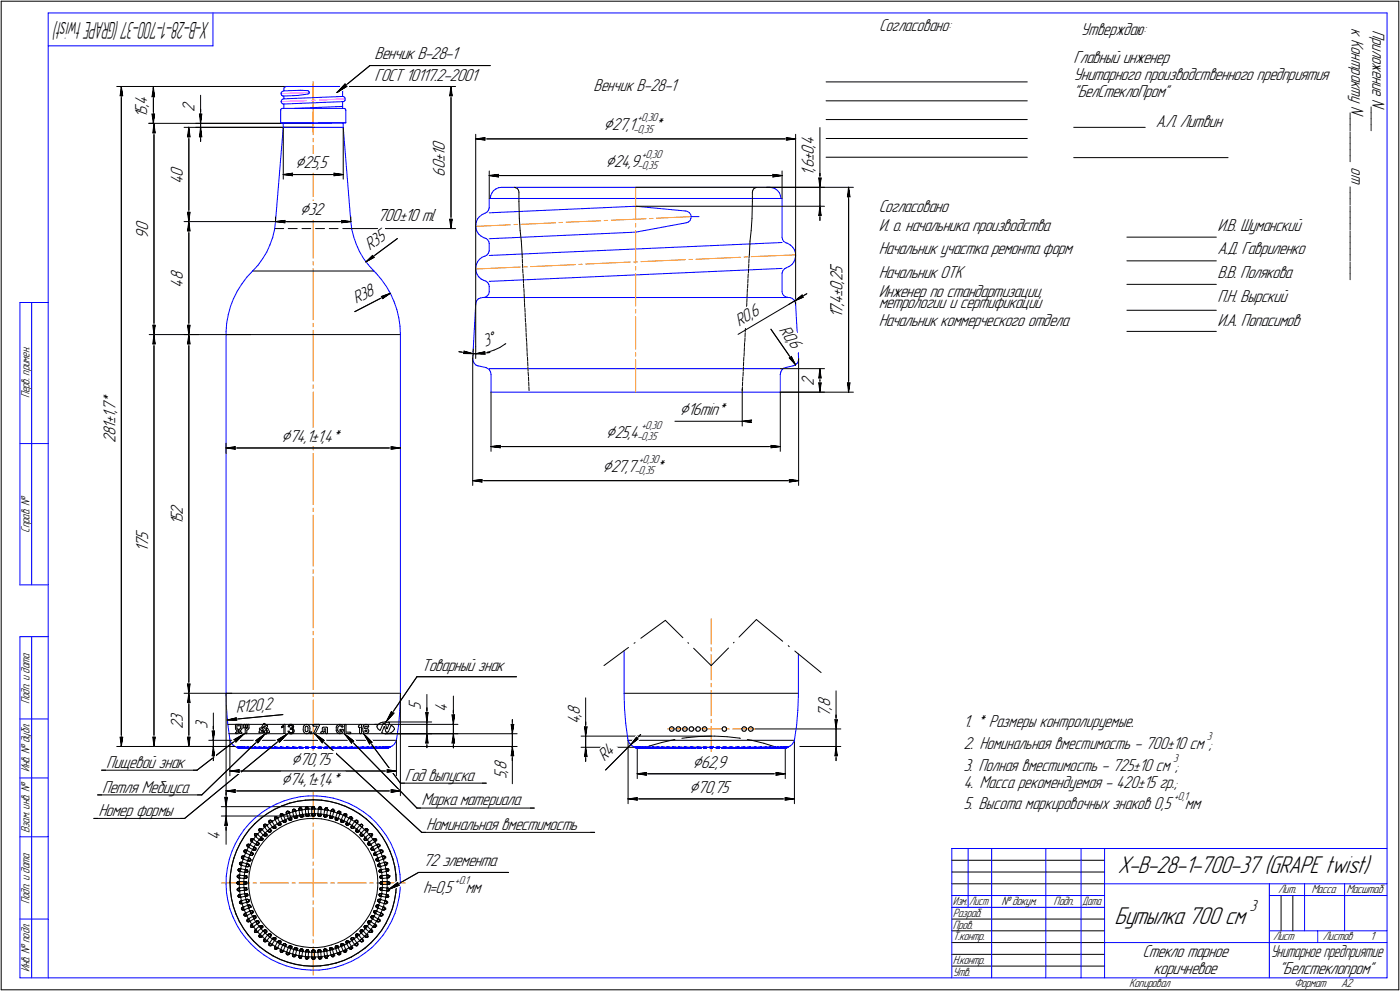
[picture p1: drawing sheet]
<svg xmlns="http://www.w3.org/2000/svg" width="595mm" height="421mm" viewBox="0 0 595 421" stroke-linecap="round" stroke-linejoin="round" font-family="sans-serif">
<defs><g id="words">
<g font-size="10.9">
<text x="475.1" y="371.1">X-B-28-1-700-37 (GRAPE twist)</text>
<text x="473.7" y="392.7">Бутылка 700 см</text>
</g>
<text font-size="10.5" x="89" y="9.3" transform="rotate(180 89 9.3)">X-B-28-1-700-37(GRAPEtwist)</text>
<g font-size="8.5">
<text x="256.5" y="55.2">Ç27,1</text>
<text x="125.5" y="71.5">Ç25</text>
<text x="257.3" y="70.8">Ç24,9</text>
<text x="127.4" y="91.5">Ç3</text>
<text x="288.8" y="176.4">Ç16min*</text>
<text x="257.5" y="185.9">Ç25,4</text>
<text x="119.5" y="187.7">Ç74,1±</text>
<text x="256" y="200.5">Ç27,7</text>
<text x="123.7" y="325">Ç70,75</text>
<text x="294.3" y="326.1">Ç62,9</text>
<text x="119.5" y="333.4">Ç74,1±1,4*</text>
<text x="292.9" y="336.8">Ç70,75</text>
</g>
<g font-size="7.8">
<text x="574.4" y="11.9" transform="rotate(90 574.4 11.9)">к</text>
<text x="373.7" y="13.3">Согласовано:</text>
<text x="459.4" y="14.8">Утверждаю:</text>
<text x="574.4" y="16.6" transform="rotate(90 574.4 16.6)">К</text>
<text x="583.4" y="12.7" transform="rotate(90 583.4 12.7)">П</text>
<text x="583.4" y="15.7" transform="rotate(90 583.4 15.7)">р</text>
<text x="574.4" y="19.6" transform="rotate(90 574.4 19.6)">о</text>
<text x="574.4" y="22.3" transform="rotate(90 574.4 22.3)">н</text>
<text x="583.4" y="18.5" transform="rotate(90 583.4 18.5)">и</text>
<text x="583.4" y="21.1" transform="rotate(90 583.4 21.1)">л</text>
<text x="583.4" y="23.7" transform="rotate(90 583.4 23.7)">о</text>
<text x="159.2" y="25.2">Венчик В-28-1</text>
<text x="456.3" y="26.8">Главный инженер</text>
<text x="574.4" y="24.9" transform="rotate(90 574.4 24.9)">т</text>
<text x="574.4" y="28.6" transform="rotate(90 574.4 28.6)">р</text>
<text x="583.4" y="26.3" transform="rotate(90 583.4 26.3)">ж</text>
<text x="583.4" y="29.6" transform="rotate(90 583.4 29.6)">е</text>
<text x="159.2" y="34.4">ГОСТ 10117.2-2001</text>
<text x="456.3" y="34">Унитарного производственного предприятия</text>
<text x="574.4" y="31.2" transform="rotate(90 574.4 31.2)">а</text>
<text x="574.4" y="34" transform="rotate(90 574.4 34)">к</text>
<text x="583.4" y="32.3" transform="rotate(90 583.4 32.3)">н</text>
<text x="583.4" y="35" transform="rotate(90 583.4 35)">и</text>
<text x="252.3" y="38.5">Венчик В-28-1</text>
<text x="456.3" y="41.1">&quot;БелСтеклоПром&quot;</text>
<text x="574.4" y="36.6" transform="rotate(90 574.4 36.6)">т</text>
<text x="574.4" y="40.3" transform="rotate(90 574.4 40.3)">у</text>
<text x="583.4" y="37.6" transform="rotate(90 583.4 37.6)">е</text>
<text x="62.6" y="45.6" transform="rotate(-90 62.6 45.6)">,</text>
<text x="62.6" y="44.5" transform="rotate(-90 62.6 44.5)">4</text>
<text x="82.6" y="47.4" transform="rotate(-90 82.6 47.4)">2</text>
<text x="574.4" y="44.9" transform="rotate(90 574.4 44.9)">N</text>
<text x="574.4" y="47.9" transform="rotate(90 574.4 47.9)">_</text>
<text x="583.4" y="42.2" transform="rotate(90 583.4 42.2)">N</text>
<text x="583.4" y="45.3" transform="rotate(90 583.4 45.3)">_</text>
<text x="583.4" y="47.9" transform="rotate(90 583.4 47.9)">_</text>
<text x="62.6" y="50.2" transform="rotate(-90 62.6 50.2)">1</text>
<text x="62.6" y="48.3" transform="rotate(-90 62.6 48.3)">5</text>
<text x="574.4" y="50.5" transform="rotate(90 574.4 50.5)">_</text>
<text x="574.4" y="53.3" transform="rotate(90 574.4 53.3)">_</text>
<text x="583.4" y="50.5" transform="rotate(90 583.4 50.5)">_</text>
<text x="583.4" y="53.3" transform="rotate(90 583.4 53.3)">_</text>
<text x="278" y="55.2">*</text>
<text x="491.2" y="54">А.Л. Литвин</text>
<text x="574.4" y="55.9" transform="rotate(90 574.4 55.9)">_</text>
<text x="574.4" y="58.5" transform="rotate(90 574.4 58.5)">_</text>
<text x="189.1" y="64.3" transform="rotate(-90 189.1 64.3)">0</text>
<text x="345.9" y="65.9" transform="rotate(-90 345.9 65.9)">0</text>
<text x="345.9" y="62.8" transform="rotate(-90 345.9 62.8)">,</text>
<text x="345.9" y="61.7" transform="rotate(-90 345.9 61.7)">4</text>
<text x="574.4" y="61.1" transform="rotate(90 574.4 61.1)">_</text>
<text x="574.4" y="63.8" transform="rotate(90 574.4 63.8)">_</text>
<text x="134.7" y="71.5">,5</text>
<text x="189.1" y="72" transform="rotate(-90 189.1 72)">0</text>
<text x="189.1" y="68.9" transform="rotate(-90 189.1 68.9)">±</text>
<text x="189.1" y="66.3" transform="rotate(-90 189.1 66.3)">1</text>
<text x="345.9" y="71.5" transform="rotate(-90 345.9 71.5)">6</text>
<text x="345.9" y="68.5" transform="rotate(-90 345.9 68.5)">±</text>
<text x="574.4" y="66.5" transform="rotate(90 574.4 66.5)">_</text>
<text x="574.4" y="71.1" transform="rotate(90 574.4 71.1)">о</text>
<text x="77.6" y="75.1" transform="rotate(-90 77.6 75.1)">0</text>
<text x="189.1" y="75" transform="rotate(-90 189.1 75)">6</text>
<text x="345.9" y="74.6" transform="rotate(-90 345.9 74.6)">1</text>
<text x="345.9" y="72.6" transform="rotate(-90 345.9 72.6)">,</text>
<text x="574.4" y="73.7" transform="rotate(90 574.4 73.7)">т</text>
<text x="77.6" y="78.1" transform="rotate(-90 77.6 78.1)">4</text>
<text x="574.4" y="79.4" transform="rotate(90 574.4 79.4)">_</text>
<text x="574.4" y="82" transform="rotate(90 574.4 82)">_</text>
<text x="373.5" y="89.9">Согласовано</text>
<text x="574.4" y="84.8" transform="rotate(90 574.4 84.8)">_</text>
<text x="574.4" y="87.4" transform="rotate(90 574.4 87.4)">_</text>
<text x="133.6" y="91.5">2</text>
<text x="160.4" y="94.1">700±10 ml</text>
<text x="574.4" y="90" transform="rotate(90 574.4 90)">_</text>
<text x="574.4" y="92.6" transform="rotate(90 574.4 92.6)">_</text>
<text x="574.4" y="95.3" transform="rotate(90 574.4 95.3)">_</text>
<text x="62.9" y="101.3" transform="rotate(-90 62.9 101.3)">9</text>
<text x="62.9" y="98.3" transform="rotate(-90 62.9 98.3)">0</text>
<text x="373.5" y="98">И. о. начальника производства</text>
<text x="517.5" y="98">И.В. Шуманский</text>
<text x="574.4" y="98" transform="rotate(90 574.4 98)">_</text>
<text x="574.4" y="100.6" transform="rotate(90 574.4 100.6)">_</text>
<text x="157.2" y="106.8" transform="rotate(-36 157.2 106.8)">R35</text>
<text x="373.5" y="107.9">Начальник участка ремонта форм</text>
<text x="517.5" y="107.9">А.Д. Гавриленко</text>
<text x="574.4" y="103.2" transform="rotate(90 574.4 103.2)">_</text>
<text x="574.4" y="105.9" transform="rotate(90 574.4 105.9)">_</text>
<text x="574.4" y="108.5" transform="rotate(90 574.4 108.5)">_</text>
<text x="574.4" y="111.2" transform="rotate(90 574.4 111.2)">_</text>
<text x="574.4" y="113.8" transform="rotate(90 574.4 113.8)">_</text>
<text x="77.6" y="119.1" transform="rotate(-90 77.6 119.1)">8</text>
<text x="358.1" y="119.4" transform="rotate(-90 358.1 119.4)">2</text>
<text x="358.1" y="116.3" transform="rotate(-90 358.1 116.3)">5</text>
<text x="373.5" y="117.9">Начальник ОТК</text>
<text x="517.5" y="117.9">В.В. Полякова</text>
<text x="574.4" y="116.5" transform="rotate(90 574.4 116.5)">_</text>
<text x="77.6" y="122.2" transform="rotate(-90 77.6 122.2)">4</text>
<text x="358.1" y="123.5" transform="rotate(-90 358.1 123.5)">0</text>
<text x="358.1" y="120.5" transform="rotate(-90 358.1 120.5)">,</text>
<text x="373.5" y="126">Инженер по стандартизации,</text>
<text x="151.4" y="129.2" transform="rotate(-28 151.4 129.2)">R38</text>
<text x="358.1" y="130.2" transform="rotate(-90 358.1 130.2)">,</text>
<text x="358.1" y="129.2" transform="rotate(-90 358.1 129.2)">4</text>
<text x="358.1" y="126.2" transform="rotate(-90 358.1 126.2)">±</text>
<text x="373.5" y="131">метрологии и сертификации</text>
<text x="517.5" y="128.4">П.Н. Вырский</text>
<text x="320.3" y="135.2" transform="rotate(-31 320.3 135.2)">6</text>
<text x="358.1" y="135.3" transform="rotate(-90 358.1 135.3)">1</text>
<text x="358.1" y="133.3" transform="rotate(-90 358.1 133.3)">7</text>
<text x="314.1" y="138.9" transform="rotate(-31 314.1 138.9)">R0,</text>
<text x="330.9" y="140" transform="rotate(55 330.9 140)">R0,</text>
<text x="373.5" y="138.4">Начальник коммерческого отдела</text>
<text x="517.5" y="138.4">И.А. Попасимов</text>
<text x="206.2" y="147.6" transform="rotate(-23 206.2 147.6)">3Å</text>
<text x="334.9" y="145.9" transform="rotate(55 334.9 145.9)">6</text>
<text x="345.9" y="164.1" transform="rotate(-90 345.9 164.1)">2</text>
<text x="49" y="171.4" transform="rotate(-90 49 171.4)">*</text>
<text x="49" y="177.5" transform="rotate(-90 49 177.5)">1</text>
<text x="49" y="175.5" transform="rotate(-90 49 175.5)">,</text>
<text x="49" y="174.4" transform="rotate(-90 49 174.4)">7</text>
<text x="49" y="185.2" transform="rotate(-90 49 185.2)">8</text>
<text x="49" y="182.1" transform="rotate(-90 49 182.1)">1</text>
<text x="49" y="180.2" transform="rotate(-90 49 180.2)">±</text>
<text x="49" y="188.2" transform="rotate(-90 49 188.2)">2</text>
<text x="134.8" y="187.7">1,4*</text>
<text x="278.6" y="200.5">*</text>
<text x="77.6" y="221.3" transform="rotate(-90 77.6 221.3)">5</text>
<text x="77.6" y="218.6" transform="rotate(-90 77.6 218.6)">2</text>
<text x="77.6" y="223.3" transform="rotate(-90 77.6 223.3)">1</text>
<text x="62.9" y="232.6" transform="rotate(-90 62.9 232.6)">7</text>
<text x="62.9" y="229.5" transform="rotate(-90 62.9 229.5)">5</text>
<text x="62.9" y="234.5" transform="rotate(-90 62.9 234.5)">1</text>
<text x="179.2" y="285">Товарный знак</text>
<text x="100.3" y="302.9" transform="rotate(-6 100.3 302.9)">R120,</text>
<text x="112.4" y="301.8" transform="rotate(-6 112.4 301.8)">2</text>
<text x="178.8" y="301.7" transform="rotate(-90 178.8 301.7)">5</text>
<text x="190.1" y="302.7" transform="rotate(-90 190.1 302.7)">4</text>
<text x="246.4" y="304.7" transform="rotate(-90 246.4 304.7)">,</text>
<text x="246.4" y="303.6" transform="rotate(-90 246.4 303.6)">8</text>
<text x="352.8" y="304.7" transform="rotate(-90 352.8 304.7)">7</text>
<text x="352.8" y="301.7" transform="rotate(-90 352.8 301.7)">,</text>
<text x="352.8" y="300.6" transform="rotate(-90 352.8 300.6)">8</text>
<text x="77.6" y="309.7" transform="rotate(-90 77.6 309.7)">2</text>
<text x="77.6" y="306.7" transform="rotate(-90 77.6 306.7)">3</text>
<text x="88.1" y="309.5" transform="rotate(-90 88.1 309.5)">3</text>
<text x="246.4" y="307.7" transform="rotate(-90 246.4 307.7)">4</text>
<text x="409.4" y="308.9">1. * Размеры контролируемые.</text>
<text x="256.9" y="323.9" transform="rotate(-45 256.9 323.9)">R4</text>
<text x="409.4" y="318.2">2. Номинальная вместимость - 700±10 см ;</text>
<text x="45.1" y="326.2">Пищевой знак</text>
<text x="215.2" y="328.3" transform="rotate(-90 215.2 328.3)">,</text>
<text x="215.2" y="327.2" transform="rotate(-90 215.2 327.2)">8</text>
<text x="409.4" y="327.5">3. Полная вместимость - 725±10 см ;</text>
<text x="172.1" y="331.7">Год выпуска</text>
<text x="215.2" y="331" transform="rotate(-90 215.2 331)">5</text>
<text x="409.4" y="334.6">4. Масса рекомендуемая - 420±15 гр.;</text>
<text x="43.4" y="336.7">Петля Мебиуса</text>
<text x="41.8" y="346.7">Номер формы</text>
<text x="179.2" y="342.2">Марка материала</text>
<text x="409.4" y="343.9">5. Высота маркировочных знаков 0,5</text>
<text x="503.6" y="343.9">мм</text>
<text x="181.2" y="352.6">Номинальная вместимость</text>
<text x="93.5" y="356.7" transform="rotate(-90 93.5 356.7)">4</text>
<text x="179.9" y="368.1">72 элемента</text>
<text x="179.9" y="379.4">h=0,5</text>
<text x="197.8" y="379.4">мм</text>
<text x="485.6" y="406.7">Стекло тарное</text>
<text x="490.3" y="413.7">коричневое</text>
<text x="543.7" y="413.7">&quot;Белстеклопром&quot;</text>
</g>
<text font-size="7.6" x="540.1" y="406.7">Унитарное предприятие</text>
<text font-size="7.3" x="531" y="387.3">3</text>
<g font-size="5.4">
<text x="12.5" y="169.2" transform="rotate(-90 12.5 169.2)">Перв. примен.</text>
<text x="12.5" y="226.3" transform="rotate(-90 12.5 226.3)">Справ. №</text>
<text x="12.5" y="299.1" transform="rotate(-90 12.5 299.1)">Подп. и дата</text>
<text x="12.5" y="328.2" transform="rotate(-90 12.5 328.2)">Инв. № дубл.</text>
<text x="12.5" y="353.9" transform="rotate(-90 12.5 353.9)">Взам. инв. №</text>
<text x="543.3" y="379.5">Лит.</text>
<text x="557.4" y="379.5">Масса</text>
<text x="572.3" y="379.5">Масштаб</text>
<text x="12.5" y="384.1" transform="rotate(-90 12.5 384.1)">Подп. и дата</text>
<text x="405" y="389.6">Разраб.</text>
<text x="425.6" y="384.5">№ докум.</text>
<text x="447.8" y="384.5">Подп.</text>
<text x="405" y="394.5">Пров.</text>
<text x="405" y="399.5">Т.контр.</text>
<text x="541.1" y="399.5">Лист</text>
<text x="562.3" y="399.5">Листов</text>
<text x="582.4" y="399.5">1</text>
<text x="12.5" y="413.2" transform="rotate(-90 12.5 413.2)">Инв. № подл.</text>
<text x="405" y="409.5">Н.контр.</text>
<text x="405" y="414.5">Утв.</text>
<text x="480" y="419.5">Копировал</text>
<text x="550" y="419.5">Формат</text>
<text x="570" y="419.5">A2</text>
</g>
<g font-size="5.3">
<text x="405" y="384.5">Изм.</text>
<text x="412" y="384.5">Лист</text>
<text x="460" y="384.5">Дата</text>
</g>
<g font-size="5.1">
<text x="271" y="51.4">+0,30</text>
<text x="269.2" y="56.4">-0,35</text>
<text x="271" y="72">-0,35</text>
<text x="272.8" y="67">+0,30</text>
<text x="272.6" y="182.1">+0,30</text>
<text x="270.8" y="187.1">-0,35</text>
<text x="271.5" y="196.6">+0,30</text>
<text x="269.7" y="201.6">-0,35</text>
<text x="513" y="314.4">3</text>
<text x="498.6" y="323.6">3</text>
<text x="499" y="340">+0,1</text>
<text x="193.4" y="375.6">+0.1</text>
</g>
</g></defs>
<path d="M116.8 97.1h3.8zM122.5 97.1h3.8zM128.4 97.1h3.7zM134.1 97.1h3.8zM140 97.1h3.7zM145.7 97.1h3.8zM96.1 294.6h74.1zM97.8 314.5h70.7z" fill="none" stroke="#000" stroke-width=".43"/>
<g fill="none" stroke="#ff8000" stroke-width=".43">
<path d="M133.1 35.6v21.6zM133.1 58.8v1.5zM133.1 61.8v21.7zM133.1 88v21.6zM133.1 84.9v1.5zM133.1 114.1v21.7zM133.1 111.2v1.4zM133.1 137.3v1.6zM133.1 140.3v21.7zM133.1 166.5v21.7zM133.1 163.5v1.5zM133.1 192.7v21.7z"/>
<path d="M133.1 189.7v1.5zM133.1 218.9v21.6zM133.1 215.9v1.4zM133.1 245v21.8zM133.1 242.1v1.5zM133.1 271.3v21.6zM133.1 268.2v1.5zM133.1 297.4v21.7zM133.1 294.5v1.4z"/>
</g>
<path d="M105 317.6h.1" fill="none" stroke="#00f" stroke-width=".43"/>
<circle cx="104.9" cy="317.6" r=".21" fill="#00f"/>
<path d="M103.8 317.4h.1M104 317.4h.1M104.1 317.5h.1M104.2 317.5h.1M104.4 317.5h.1M104.6 317.5h.1M104.8 317.5h.1" fill="none" stroke="#00f" stroke-width=".43"/>
<circle cx="103.7" cy="317.4" r=".21" fill="#00f"/>
<path d="M103.7 317.5h.1" fill="none" stroke="#00f" stroke-width=".43"/>
<circle cx="102.6" cy="317.4" r=".21" fill="#00f"/>
<path d="M102.6 317.4h.1" fill="none" stroke="#00f" stroke-width=".43"/>
<circle cx="102.7" cy="317.4" r=".21" fill="#00f"/>
<g fill="none" stroke="#00f" stroke-width=".43">
<path d="M101.9 317.4h.1M101.9 317.4l.3 .1zM102.3 317.5h.1M102.4 317.5h.1M102.5 317.5h.1M102.7 317.5h.1M102.7 317.4h.1M102.8 317.4h.1M103 317.5h.1M103.1 317.5h.1M103.3 317.5h.1M103.5 317.5h.1"/>
<path d="M103.6 317.5h.1"/>
</g>
<circle cx="101.9" cy="317.4" r=".21" fill="#00f"/>
<path d="M101.9 317.4h.1" fill="none" stroke="#00f" stroke-width=".43"/>
<circle cx="101.8" cy="317.4" r=".21" fill="#00f"/>
<path d="M101.3 317.4h.1M101.4 317.4h.1M101.6 317.5h.1M101.7 317.5h.1M101.9 317.5h.1" fill="none" stroke="#00f" stroke-width=".43"/>
<g fill="#00f">
<circle cx="101.2" cy="317.4" r=".21"/>
<circle cx="100.8" cy="317.4" r=".21"/>
</g>
<path d="M100.7 317.4h.1M100.8 317.4h.1M100.9 317.4h.1M101 317.5h.1M101.1 317.5h.1" fill="none" stroke="#00f" stroke-width=".43"/>
<circle cx="106.2" cy="317.6" r=".21" fill="#00f"/>
<path d="M106.1 317.5h.1" fill="none" stroke="#00f" stroke-width=".43"/>
<circle cx="105" cy="317.4" r=".21" fill="#00f"/>
<path d="M105 317.4h.1" fill="none" stroke="#00f" stroke-width=".43"/>
<circle cx="105.1" cy="317.4" r=".21" fill="#00f"/>
<path d="M105.1 317.4h.1" fill="none" stroke="#00f" stroke-width=".43"/>
<circle cx="105.2" cy="317.4" r=".21" fill="#00f"/>
<path d="M105.2 317.4h.1M105.3 317.4h.1M105.5 317.5h.1M105.7 317.5h.1M105.8 317.5h.1M106 317.5h.1M165 317.5h.1M165.1 317.5h.1M165.3 317.4h.1M165.4 317.4h.1" fill="none" stroke="#00f" stroke-width=".43"/>
<circle cx="165.4" cy="317.4" r=".21" fill="#00f"/>
<path d="M164.4 317.5h.1M164.6 317.5h.1M164.7 317.5h.1M164.8 317.4h.1" fill="none" stroke="#00f" stroke-width=".43"/>
<circle cx="165" cy="317.4" r=".21" fill="#00f"/>
<path d="M165 317.4h.1" fill="none" stroke="#00f" stroke-width=".43"/>
<g fill="#00f">
<circle cx="165.1" cy="317.4" r=".21"/>
<circle cx="164.4" cy="317.4" r=".21"/>
</g>
<path d="M163.7 317.5h.1M163.6 317.4h.1M163.7 317.4h.1M163.8 317.5h.1M163.9 317.5h.1M164.1 317.5h.1M164.3 317.4h.1M164.2 317.4h.1M164.4 317.4h.1" fill="none" stroke="#00f" stroke-width=".43"/>
<circle cx="163.6" cy="317.4" r=".21" fill="#00f"/>
<path d="M162.6 317.5h.1M162.7 317.5h.1M162.8 317.5h.1M162.9 317.5h.1M163.1 317.5h.1M163.1 317.5h.2zM163.5 317.4h.1M163.4 317.4h.1M163.6 317.4h.1" fill="none" stroke="#00f" stroke-width=".43"/>
<circle cx="162.5" cy="317.6" r=".21" fill="#00f"/>
<path d="M161.9 317.6h.6zM161.9 317.5h.1M162.1 317.5h.1M162.2 317.5h.1M162.3 317.5h.1" fill="none" stroke="#00f" stroke-width=".43"/>
<circle cx="162.4" cy="317.5" r=".21" fill="#00f"/>
<path d="M162.4 317.5h.1" fill="none" stroke="#00f" stroke-width=".43"/>
<circle cx="162.5" cy="317.5" r=".21" fill="#00f"/>
<path d="M162.5 317.5h.1" fill="none" stroke="#00f" stroke-width=".43"/>
<circle cx="162.6" cy="317.4" r=".21" fill="#00f"/>
<path d="M162.6 317.4h.1" fill="none" stroke="#00f" stroke-width=".43"/>
<circle cx="162.5" cy="317.4" r=".21" fill="#00f"/>
<path d="M161.5 317.5h.1M161.6 317.5h.1M161.8 317.5h.1M161.9 317.5h.1M161.9 317.5h.2zM162.3 317.4h.1M162.4 317.4h.1M162.5 317.4h.1" fill="none" stroke="#00f" stroke-width=".43"/>
<circle cx="161.4" cy="317.6" r=".21" fill="#00f"/>
<path d="M161.4 317.6h.1" fill="none" stroke="#00f" stroke-width=".43"/>
<circle cx="161.3" cy="317.4" r=".21" fill="#00f"/>
<path d="M161.3 317.4h.1" fill="none" stroke="#00f" stroke-width=".43"/>
<circle cx="161.2" cy="317.4" r=".21" fill="#00f"/>
<path d="M161.2 317.4h.1" fill="none" stroke="#00f" stroke-width=".43"/>
<circle cx="161.1" cy="317.4" r=".21" fill="#00f"/>
<path d="M160.3 317.5h.1M160.1 317.5h.1M160.4 317.5h.1M160.5 317.5h.1M160.7 317.5h.1M160.7 317.5l.3-.1zM161 317.4h.1M161.1 317.4h.1" fill="none" stroke="#00f" stroke-width=".43"/>
<circle cx="160" cy="317.6" r=".21" fill="#00f"/>
<path d="M159.8 317.6h.2z" fill="none" stroke="#00f" stroke-width=".43"/>
<circle cx="159.8" cy="317.4" r=".21" fill="#00f"/>
<path d="M159.7 317.4h.1M159.8 317.4h.1" fill="none" stroke="#00f" stroke-width=".43"/>
<circle cx="159.6" cy="317.4" r=".21" fill="#00f"/>
<path d="M158.7 317.5h.1M158.6 317.5h.1M158.9 317.5h.1M159 317.5h.1M159.2 317.5h.1M159.3 317.4h.1M159.4 317.4h.1M159.6 317.4h.1" fill="none" stroke="#00f" stroke-width=".43"/>
<circle cx="158.6" cy="317.6" r=".21" fill="#00f"/>
<path d="M158.1 317.6h.5z" fill="none" stroke="#00f" stroke-width=".43"/>
<circle cx="158.1" cy="317.4" r=".21" fill="#00f"/>
<path d="M158.1 317.4h.1" fill="none" stroke="#00f" stroke-width=".43"/>
<circle cx="158" cy="317.4" r=".21" fill="#00f"/>
<path d="M157 317.5h.1M156.9 317.5h.1M157.1 317.5h.1M157.2 317.5h.1M157.4 317.5h.1M157.6 317.5h.1M157.7 317.4h.1M157.6 317.4h.1M157.9 317.4h.1M158 317.4h.1" fill="none" stroke="#00f" stroke-width=".43"/>
<circle cx="156.8" cy="317.6" r=".21" fill="#00f"/>
<path d="M154.9 317.5h.1M155 317.5h.1M155.1 317.5h.1M155.3 317.5h.1M155.4 317.5h.1M155.5 317.5h.1M155.7 317.4h.1M155.8 317.4h.1M156 317.4h.1M156.1 317.6h.7z" fill="none" stroke="#00f" stroke-width=".43"/>
<circle cx="156.1" cy="317.4" r=".21" fill="#00f"/>
<path d="M156.1 317.4h.1" fill="none" stroke="#00f" stroke-width=".43"/>
<circle cx="156.2" cy="317.4" r=".21" fill="#00f"/>
<path d="M154.9 317.5h.1M156.2 317.4h.1" fill="none" stroke="#00f" stroke-width=".43"/>
<circle cx="154.9" cy="317.6" r=".21" fill="#00f"/>
<path d="M152.9 317.5h.1M153 317.5h.1M153.1 317.5h.1M154.1 317.6h.8z" fill="none" stroke="#00f" stroke-width=".43"/>
<circle cx="153.2" cy="317.5" r=".21" fill="#00f"/>
<path d="M153.2 317.5h.1M153.3 317.5h.1M153.5 317.5h.1M153.7 317.4h.1M153.8 317.4h.1" fill="none" stroke="#00f" stroke-width=".43"/>
<circle cx="153.9" cy="317.4" r=".21" fill="#00f"/>
<path d="M153.9 317.4h.1" fill="none" stroke="#00f" stroke-width=".43"/>
<circle cx="154" cy="317.4" r=".21" fill="#00f"/>
<path d="M154 317.4h.1" fill="none" stroke="#00f" stroke-width=".43"/>
<circle cx="154.1" cy="317.4" r=".21" fill="#00f"/>
<path d="M154.1 317.4h.1" fill="none" stroke="#00f" stroke-width=".43"/>
<circle cx="154.2" cy="317.4" r=".21" fill="#00f"/>
<path d="M154.2 317.4h.1" fill="none" stroke="#00f" stroke-width=".43"/>
<circle cx="154.2" cy="317.5" r=".21" fill="#00f"/>
<path d="M152.9 317.5h.1" fill="none" stroke="#00f" stroke-width=".43"/>
<circle cx="152.9" cy="317.6" r=".21" fill="#00f"/>
<path d="M151.9 317.6h1z" fill="none" stroke="#00f" stroke-width=".43"/>
<circle cx="152" cy="317.5" r=".21" fill="#00f"/>
<path d="M152 317.5h.1M151.9 317.5h.1" fill="none" stroke="#00f" stroke-width=".43"/>
<circle cx="151.9" cy="317.4" r=".21" fill="#00f"/>
<path d="M151.6 317.4h.1M151.7 317.4h.1M151.8 317.4h.1M151.9 317.4h.1" fill="none" stroke="#00f" stroke-width=".43"/>
<circle cx="151.6" cy="317.4" r=".21" fill="#00f"/>
<path d="M150.8 317.5h.1M150.7 317.5h.1M150.9 317.5h.1M151 317.5h.1M151 317.5h.2zM151.3 317.5h.1M151.6 317.4h.1M151.4 317.4h.1" fill="none" stroke="#00f" stroke-width=".43"/>
<circle cx="150.7" cy="317.6" r=".21" fill="#00f"/>
<path d="M148.3 317.5h.1M148.4 317.5h.1M149.6 317.6h1.1z" fill="none" stroke="#00f" stroke-width=".43"/>
<circle cx="148.5" cy="317.5" r=".21" fill="#00f"/>
<path d="M148.5 317.5h.1M148.6 317.5h.1M148.7 317.5h.2zM148.9 317.5h.1M149 317.4h.1M149.1 317.4h.1M149.2 317.4h.1M149.3 317.4h.1" fill="none" stroke="#00f" stroke-width=".43"/>
<circle cx="149.4" cy="317.4" r=".21" fill="#00f"/>
<path d="M149.4 317.4h.1" fill="none" stroke="#00f" stroke-width=".43"/>
<circle cx="149.4" cy="317.4" r=".21" fill="#00f"/>
<path d="M149.4 317.4h.1" fill="none" stroke="#00f" stroke-width=".43"/>
<circle cx="149.5" cy="317.4" r=".21" fill="#00f"/>
<path d="M149.5 317.4h.1M149.6 317.4h.1" fill="none" stroke="#00f" stroke-width=".43"/>
<circle cx="149.6" cy="317.5" r=".21" fill="#00f"/>
<path d="M148.3 317.5h.1" fill="none" stroke="#00f" stroke-width=".43"/>
<circle cx="148.3" cy="317.6" r=".21" fill="#00f"/>
<path d="M147.2 317.6h1.1z" fill="none" stroke="#00f" stroke-width=".43"/>
<circle cx="147.2" cy="317.5" r=".21" fill="#00f"/>
<path d="M147.2 317.5h.1" fill="none" stroke="#00f" stroke-width=".43"/>
<circle cx="147.1" cy="317.5" r=".21" fill="#00f"/>
<path d="M147.1 317.5h.1" fill="none" stroke="#00f" stroke-width=".43"/>
<circle cx="147.1" cy="317.4" r=".21" fill="#00f"/>
<path d="M146.8 317.4h.1M146.9 317.4h.1M147 317.4h.1M147.1 317.4h.1" fill="none" stroke="#00f" stroke-width=".43"/>
<circle cx="146.7" cy="317.4" r=".21" fill="#00f"/>
<path d="M146 317.5h.1M146.2 317.5h.1M146.4 317.5h.1M146.6 317.4h.1M146.5 317.4h.1M146.7 317.4h.1" fill="none" stroke="#00f" stroke-width=".43"/>
<circle cx="146" cy="317.5" r=".21" fill="#00f"/>
<path d="M146 317.5h.1M145.9 317.5h.1" fill="none" stroke="#00f" stroke-width=".43"/>
<circle cx="145.9" cy="317.6" r=".21" fill="#00f"/>
<path d="M143.3 317.5h.1M144.4 317.6h1.5z" fill="none" stroke="#00f" stroke-width=".43"/>
<circle cx="143.4" cy="317.5" r=".21" fill="#00f"/>
<path d="M143.4 317.5h.1M143.6 317.5h.1M143.8 317.5h.1M143.8 317.4h.1M143.9 317.4h.1M144.1 317.4h.1M144.2 317.4h.1M144.3 317.4h.1" fill="none" stroke="#00f" stroke-width=".43"/>
<circle cx="144.4" cy="317.4" r=".21" fill="#00f"/>
<path d="M144.4 317.4h.1" fill="none" stroke="#00f" stroke-width=".43"/>
<circle cx="144.4" cy="317.4" r=".21" fill="#00f"/>
<path d="M144.4 317.4h.1M144.5 317.4h.1" fill="none" stroke="#00f" stroke-width=".43"/>
<circle cx="144.5" cy="317.5" r=".21" fill="#00f"/>
<path d="M143.3 317.5h.1M144.5 317.5h.1" fill="none" stroke="#00f" stroke-width=".43"/>
<circle cx="143.3" cy="317.6" r=".21" fill="#00f"/>
<path d="M141.9 317.6h1.4z" fill="none" stroke="#00f" stroke-width=".43"/>
<circle cx="141.9" cy="317.5" r=".21" fill="#00f"/>
<path d="M141.4 317.4h.1M141.5 317.4h.1M141.6 317.4h.1M141.7 317.4h.1M141.8 317.4h.1M141.9 317.5h.1M141.8 317.5h.1" fill="none" stroke="#00f" stroke-width=".43"/>
<circle cx="141.3" cy="317.4" r=".21" fill="#00f"/>
<path d="M140.8 317.5h.1M140.9 317.5h.1M141 317.5h.1M141.1 317.5h.1M141.3 317.4h.1M141.1 317.4h.1" fill="none" stroke="#00f" stroke-width=".43"/>
<circle cx="140.7" cy="317.5" r=".21" fill="#00f"/>
<path d="M140.7 317.5h.1" fill="none" stroke="#00f" stroke-width=".43"/>
<circle cx="140.7" cy="317.6" r=".21" fill="#00f"/>
<path d="M139.2 317.6h1.5z" fill="none" stroke="#00f" stroke-width=".43"/>
<circle cx="139.2" cy="317.5" r=".21" fill="#00f"/>
<path d="M139.1 317.4h.1M139.2 317.5h.1M139.1 317.5h.1" fill="none" stroke="#00f" stroke-width=".43"/>
<circle cx="139" cy="317.4" r=".21" fill="#00f"/>
<path d="M138.1 317.5h.1M138.2 317.5h.1M138.3 317.5h.1M138.4 317.4h.1M138.3 317.4h.1M138.5 317.4h.1M138.7 317.4h.1M138.8 317.4h.1M138.9 317.4h.1M139 317.4h.1" fill="none" stroke="#00f" stroke-width=".43"/>
<circle cx="138" cy="317.5" r=".21" fill="#00f"/>
<path d="M136.5 317.6h1.5zM138 317.5h.1" fill="none" stroke="#00f" stroke-width=".43"/>
<circle cx="135.3" cy="317.5" r=".21" fill="#00f"/>
<path d="M135.3 317.5h.1M135.4 317.5h.1M135.5 317.5h.1M135.6 317.5h.1M135.6 317.4h.1M135.7 317.4h.1M135.9 317.4h.1" fill="none" stroke="#00f" stroke-width=".43"/>
<circle cx="136" cy="317.4" r=".21" fill="#00f"/>
<path d="M136 317.4h.1M136.1 317.4h.1M136.2 317.4h.1M136.3 317.5h.1" fill="none" stroke="#00f" stroke-width=".43"/>
<circle cx="136.4" cy="317.5" r=".21" fill="#00f"/>
<path d="M136.4 317.5h.1" fill="none" stroke="#00f" stroke-width=".43"/>
<circle cx="136.5" cy="317.5" r=".21" fill="#00f"/>
<path d="M133.7 317.6h1.6zM135.3 317.5h.1" fill="none" stroke="#00f" stroke-width=".43"/>
<circle cx="132.5" cy="317.5" r=".21" fill="#00f"/>
<path d="M132.5 317.5h.1" fill="none" stroke="#00f" stroke-width=".43"/>
<circle cx="132.6" cy="317.5" r=".21" fill="#00f"/>
<path d="M132.6 317.5h.1M132.7 317.5h.1M132.8 317.5h.1M132.8 317.4h.1M132.9 317.4h.1M133 317.4h.1M133.1 317.4h.1M133.3 317.4h.1M133.4 317.4h.1M133.5 317.5h.1M133.6 317.5h.1" fill="none" stroke="#00f" stroke-width=".43"/>
<circle cx="133.7" cy="317.5" r=".21" fill="#00f"/>
<path d="M131 317.6h1.5zM131 317.5h.1" fill="none" stroke="#00f" stroke-width=".43"/>
<circle cx="129.8" cy="317.5" r=".21" fill="#00f"/>
<path d="M129.8 317.5h.1M129.9 317.5h.1M130 317.5h.1M130 317.4h.1M130.2 317.4h.1M130.3 317.4h.1" fill="none" stroke="#00f" stroke-width=".43"/>
<circle cx="130.5" cy="317.4" r=".21" fill="#00f"/>
<path d="M130.5 317.4h.1M130.6 317.4h.1M130.7 317.5h.1" fill="none" stroke="#00f" stroke-width=".43"/>
<circle cx="130.8" cy="317.5" r=".21" fill="#00f"/>
<path d="M130.8 317.5h.1M130.9 317.5h.1" fill="none" stroke="#00f" stroke-width=".43"/>
<circle cx="131" cy="317.5" r=".21" fill="#00f"/>
<path d="M128.3 317.6h1.5zM128.3 317.5h.1" fill="none" stroke="#00f" stroke-width=".43"/>
<circle cx="127" cy="317.5" r=".21" fill="#00f"/>
<path d="M127 317.5h.1" fill="none" stroke="#00f" stroke-width=".43"/>
<circle cx="127.1" cy="317.5" r=".21" fill="#00f"/>
<path d="M127.1 317.5h.1" fill="none" stroke="#00f" stroke-width=".43"/>
<circle cx="127.2" cy="317.4" r=".21" fill="#00f"/>
<path d="M127.2 317.4h.1M127.3 317.4h.1M127.4 317.4h.1M127.6 317.4h.1M127.7 317.4h.1M127.8 317.4h.1" fill="none" stroke="#00f" stroke-width=".43"/>
<circle cx="128" cy="317.5" r=".21" fill="#00f"/>
<path d="M128 317.5h.1M128.1 317.5h.1" fill="none" stroke="#00f" stroke-width=".43"/>
<circle cx="128.2" cy="317.5" r=".21" fill="#00f"/>
<path d="M125.6 317.6h1.4zM128.2 317.5h.1" fill="none" stroke="#00f" stroke-width=".43"/>
<circle cx="125.6" cy="317.6" r=".21" fill="#00f"/>
<path d="M125.6 317.5h.1" fill="none" stroke="#00f" stroke-width=".43"/>
<circle cx="125.5" cy="317.5" r=".21" fill="#00f"/>
<path d="M124.7 317.4h.1M124.8 317.4h.1M124.9 317.4h.1M125 317.4h.1M125.1 317.4h.1M125.1 317.5h.1M125.3 317.5h.1M125.4 317.5h.1M125.5 317.5h.1" fill="none" stroke="#00f" stroke-width=".43"/>
<circle cx="124.6" cy="317.4" r=".21" fill="#00f"/>
<path d="M124.5 317.4h.1M124.6 317.4h.1" fill="none" stroke="#00f" stroke-width=".43"/>
<circle cx="124.5" cy="317.4" r=".21" fill="#00f"/>
<path d="M124.5 317.4h.1" fill="none" stroke="#00f" stroke-width=".43"/>
<circle cx="124.4" cy="317.5" r=".21" fill="#00f"/>
<path d="M124.4 317.5h.1" fill="none" stroke="#00f" stroke-width=".43"/>
<circle cx="124.3" cy="317.5" r=".21" fill="#00f"/>
<path d="M122.9 317.6h1.4z" fill="none" stroke="#00f" stroke-width=".43"/>
<circle cx="122.9" cy="317.6" r=".21" fill="#00f"/>
<path d="M122.3 317.4h.1M122.4 317.5h.1M122.6 317.5h.1M122.7 317.5h.1M122.8 317.5h.1M122.9 317.5h.1" fill="none" stroke="#00f" stroke-width=".43"/>
<circle cx="122.1" cy="317.4" r=".21" fill="#00f"/>
<path d="M122 317.4h.1M122.1 317.4h.1" fill="none" stroke="#00f" stroke-width=".43"/>
<circle cx="121.9" cy="317.4" r=".21" fill="#00f"/>
<path d="M121.8 317.5h.1M121.8 317.4h.1M121.9 317.4h.1" fill="none" stroke="#00f" stroke-width=".43"/>
<circle cx="121.7" cy="317.5" r=".21" fill="#00f"/>
<path d="M120.4 317.6h1.3z" fill="none" stroke="#00f" stroke-width=".43"/>
<circle cx="120.4" cy="317.6" r=".21" fill="#00f"/>
<path d="M120.3 317.5h.1" fill="none" stroke="#00f" stroke-width=".43"/>
<circle cx="120.3" cy="317.5" r=".21" fill="#00f"/>
<path d="M119.5 317.4h.1M119.6 317.4h.1M119.8 317.4h.1M119.9 317.5h.1M120 317.5h.1M120.1 317.5h.1M120.2 317.5h.1M120.3 317.5h.1" fill="none" stroke="#00f" stroke-width=".43"/>
<circle cx="119.3" cy="317.4" r=".21" fill="#00f"/>
<path d="M119.3 317.4h.1" fill="none" stroke="#00f" stroke-width=".43"/>
<circle cx="119.2" cy="317.4" r=".21" fill="#00f"/>
<path d="M119.2 317.4h.1M119.1 317.4h.1" fill="none" stroke="#00f" stroke-width=".43"/>
<circle cx="119.1" cy="317.5" r=".21" fill="#00f"/>
<path d="M117.9 317.6h1.2z" fill="none" stroke="#00f" stroke-width=".43"/>
<circle cx="117.9" cy="317.6" r=".21" fill="#00f"/>
<path d="M117.9 317.5h.1" fill="none" stroke="#00f" stroke-width=".43"/>
<circle cx="117.9" cy="317.5" r=".21" fill="#00f"/>
<path d="M117.1 317.4h.1M117.2 317.4h.1M117.3 317.4h.1M117.3 317.5h.1M117.5 317.5h.1M117.6 317.5h.1M117.7 317.5h.1M117.8 317.5h.1M117.9 317.5h.1" fill="none" stroke="#00f" stroke-width=".43"/>
<circle cx="116.9" cy="317.4" r=".21" fill="#00f"/>
<path d="M116.9 317.4h.1" fill="none" stroke="#00f" stroke-width=".43"/>
<circle cx="116.8" cy="317.4" r=".21" fill="#00f"/>
<path d="M116.8 317.4h.1" fill="none" stroke="#00f" stroke-width=".43"/>
<circle cx="116.8" cy="317.4" r=".21" fill="#00f"/>
<path d="M116.8 317.4h.1" fill="none" stroke="#00f" stroke-width=".43"/>
<circle cx="116.7" cy="317.4" r=".21" fill="#00f"/>
<path d="M116.7 317.4h.1" fill="none" stroke="#00f" stroke-width=".43"/>
<circle cx="116.7" cy="317.5" r=".21" fill="#00f"/>
<path d="M115.6 317.6h1.1z" fill="none" stroke="#00f" stroke-width=".43"/>
<circle cx="115.6" cy="317.6" r=".21" fill="#00f"/>
<path d="M115.4 317.5h.1M115.5 317.5h.1M115.6 317.5h.1" fill="none" stroke="#00f" stroke-width=".43"/>
<circle cx="115.3" cy="317.5" r=".21" fill="#00f"/>
<path d="M114.6 317.4h.1M114.7 317.4h.1M114.8 317.4h.1M114.9 317.4h.1M115 317.5h.1M115.1 317.5h.1M115.3 317.5h.1" fill="none" stroke="#00f" stroke-width=".43"/>
<circle cx="114.5" cy="317.4" r=".21" fill="#00f"/>
<path d="M114.5 317.4h.1" fill="none" stroke="#00f" stroke-width=".43"/>
<circle cx="114.4" cy="317.4" r=".21" fill="#00f"/>
<path d="M114.4 317.4h.1" fill="none" stroke="#00f" stroke-width=".43"/>
<circle cx="114.3" cy="317.4" r=".21" fill="#00f"/>
<path d="M114.3 317.4h.1" fill="none" stroke="#00f" stroke-width=".43"/>
<circle cx="114.3" cy="317.5" r=".21" fill="#00f"/>
<path d="M113.4 317.6h.9z" fill="none" stroke="#00f" stroke-width=".43"/>
<circle cx="113.4" cy="317.6" r=".21" fill="#00f"/>
<path d="M113.3 317.5h.1" fill="none" stroke="#00f" stroke-width=".43"/>
<circle cx="113.3" cy="317.5" r=".21" fill="#00f"/>
<path d="M112.5 317.4h.1M112.6 317.4h.1M112.7 317.5h.1M112.7 317.5h.2zM113 317.5h.1M113.1 317.5h.1M113.2 317.5h.1M113.3 317.5h.1" fill="none" stroke="#00f" stroke-width=".43"/>
<circle cx="112.4" cy="317.4" r=".21" fill="#00f"/>
<path d="M112.4 317.4h.1" fill="none" stroke="#00f" stroke-width=".43"/>
<circle cx="112.3" cy="317.4" r=".21" fill="#00f"/>
<path d="M112.3 317.4h.1" fill="none" stroke="#00f" stroke-width=".43"/>
<circle cx="112.2" cy="317.4" r=".21" fill="#00f"/>
<path d="M112.2 317.4h.1" fill="none" stroke="#00f" stroke-width=".43"/>
<circle cx="112.1" cy="317.4" r=".21" fill="#00f"/>
<path d="M112.1 317.4h.1" fill="none" stroke="#00f" stroke-width=".43"/>
<circle cx="112.1" cy="317.5" r=".21" fill="#00f"/>
<path d="M111.3 317.6h.8z" fill="none" stroke="#00f" stroke-width=".43"/>
<circle cx="111.3" cy="317.6" r=".21" fill="#00f"/>
<path d="M110.1 317.5h.1M111.3 317.5h.1" fill="none" stroke="#00f" stroke-width=".43"/>
<circle cx="110.1" cy="317.4" r=".21" fill="#00f"/>
<path d="M110.1 317.4h.1" fill="none" stroke="#00f" stroke-width=".43"/>
<circle cx="110.2" cy="317.4" r=".21" fill="#00f"/>
<path d="M109.4 317.6h.7zM110.2 317.4h.1M110.3 317.4h.1M110.4 317.4h.1M110.6 317.4h.1M110.7 317.5h.1M110.9 317.5h.1M111 317.5h.1M111.1 317.5h.1M111.2 317.5h.1" fill="none" stroke="#00f" stroke-width=".43"/>
<circle cx="109.4" cy="317.6" r=".21" fill="#00f"/>
<path d="M108.2 317.4h.1M108.1 317.4h.1M109.4 317.5h.1" fill="none" stroke="#00f" stroke-width=".43"/>
<circle cx="108.2" cy="317.4" r=".21" fill="#00f"/>
<path d="M107.7 317.6h.5zM108.2 317.4h.1M108.3 317.4h.1M108.4 317.4h.1M108.5 317.4h.1M108.6 317.4h.1M108.7 317.5h.1M108.9 317.5h.1M109 317.5h.1M109.1 317.5h.1M109.2 317.5h.1M109.3 317.5h.1" fill="none" stroke="#00f" stroke-width=".43"/>
<circle cx="107.7" cy="317.6" r=".21" fill="#00f"/>
<path d="M106.7 317.4h.1M106.8 317.4h.1M107 317.5h.1M107.2 317.5h.1M107.4 317.5h.1M107.5 317.5h.1M107.6 317.5h.1" fill="none" stroke="#00f" stroke-width=".43"/>
<circle cx="106.6" cy="317.4" r=".21" fill="#00f"/>
<path d="M106.6 317.4h.1" fill="none" stroke="#00f" stroke-width=".43"/>
<circle cx="106.5" cy="317.4" r=".21" fill="#00f"/>
<path d="M106.5 317.4h.1" fill="none" stroke="#00f" stroke-width=".43"/>
<circle cx="106.4" cy="317.4" r=".21" fill="#00f"/>
<path d="M106.2 317.6h.3zM143.9 318l.4-.2zM144.4 317.5l-.1 .3z" fill="none" stroke="#00f" stroke-width=".43"/>
<path d="M96.1 142.2h74.1z" fill="none" stroke="#000" stroke-width=".43"/>
<g fill="#00f">
<circle cx="101.7" cy="318" r=".21"/>
<circle cx="101.6" cy="318" r=".21"/>
<circle cx="101.8" cy="318" r=".21"/>
</g>
<g fill="none" stroke="#00f" stroke-width=".43">
<path d="M101.7 318h.1M102.1 318h.1M102.7 318h.1M102.8 317.9h.1M102.9 317.9h.1M103.5 318h.1M103.7 317.5l-.1 .4zM103.8 317.6l-.1 .3zM104.6 318h.1M104.8 317.5l-.1 .4zM104.9 317.6l-.1 .3zM107.3 318l.2-.1z"/>
<path d="M107.4 318l.2-.1zM107.6 317.5l-.1 .4zM107.7 317.6l-.1 .3zM109 318l.2-.1zM109.1 318l.2-.1zM109.4 317.6l-.1 .3zM109.4 317.5l-.2 .4zM110.6 318h.1M110.8 318l.4-.2zM110.9 318l.3-.2zM111.3 317.5l-.1 .3zM111.3 317.6l-.1 .2z"/>
<path d="M112.3 318l.2-.1zM112.9 318l.3-.2zM113.4 317.6l-.2 .2zM114.2 318l.4-.2z"/>
</g>
<circle cx="114.6" cy="317.8" r=".21" fill="#00f"/>
<g fill="none" stroke="#00f" stroke-width=".43">
<path d="M112.9 318l.3-.2zM113.3 317.5l-.1 .3zM115.1 318l.3-.2zM115.6 317.6l-.2 .2zM115.6 317.5l-.2 .3zM116.2 318l.4-.2zM116.7 317.6l-.1 .2zM117.3 318l.4-.2zM117.4 318l.4-.2zM117.9 317.5l-.2 .3zM117.9 317.6l-.1 .2zM118.4 318l.4-.2z"/>
<path d="M118.9 317.6l-.1 .2zM119.8 318l.4-.2zM119.8 318l.3-.1zM120.3 317.5l-.2 .4zM120.4 317.6l-.2 .2zM120.6 318l.5-.2zM121.2 317.6l-.1 .2zM122.3 318l.5-.2zM122.3 318l.4-.1zM122.9 317.6l-.1 .2zM122.9 317.5l-.2 .4zM123 318l.4-.2z"/>
<path d="M123.6 317.6l-.2 .2zM125 318l.4-.2zM125 318l.3-.1zM125.5 318l.4-.2zM125.6 317.6l-.2 .2zM125.6 317.5l-.3 .4zM126.1 317.6l-.2 .2zM127.6 318l.4-.1zM127.7 318l.4-.2zM128 318l.4-.2zM128.3 317.6l-.2 .2zM128.3 317.5l-.3 .4z"/>
<path d="M128.6 317.6l-.2 .2zM130.3 318l.4-.1zM130.4 318l.4-.2zM130.6 318l.4-.2zM131 317.6l-.2 .2zM131 317.6l-.3 .3zM131 317.6h.1M131.1 317.6l-.1 .2zM132.5 317.6l.3 .3zM132.5 317.5l.3 .4zM132.8 317.9l.4 .1zM133.2 318l.4-.2z"/>
<path d="M133.7 317.6l-.1 .2zM133.7 317.5l-.1 .3zM135.1 317.6l.2 .3zM135.3 317.6l.2 .3zM135.3 317.9l.4 .1zM135.3 317.5l.2 .4zM135.5 317.9l.4 .1zM135.9 318h.1M137.7 317.6l.1 .3zM137.8 317.9l.5 .1zM138 317.6l.3 .3zM138 317.5l.3 .4z"/>
<path d="M138.3 317.9l.3 .1zM140.2 317.6l.2 .3zM140.4 317.9l.3 .1zM140.7 317.6l.2 .3zM140.7 317.5l.2 .4zM140.9 317.9l.3 .1zM140.9 317.9l.4 .1zM142.7 317.6l.1 .3zM142.8 317.9l.4 .1zM143.3 317.6l.2 .3zM143.3 317.5l.3 .4zM143.5 317.9l.3 .1z"/>
<path d="M143.6 317.9l.3 .1zM143.9 318l.4-.2zM144.4 317.5l-.1 .3zM145 317.6l.2 .3zM145.2 317.9l.3 .1zM145.9 317.6l.1 .3zM145.9 317.5l.2 .4zM146 317.9l.4 .1zM146.1 317.9l.4 .1zM147.3 317.6l.3 .3zM147.6 317.9l.2 .1zM148.3 317.6l.2 .3z"/>
<path d="M148.3 317.5l.3 .4zM148.5 317.9l.3 .1zM148.6 317.9l.3 .1zM149.5 317.6l.3 .4zM149.8 318h.2zM150.7 317.6l.2 .3zM150.7 317.5l.2 .4zM150.9 317.9l.2 .1zM150.9 317.9l.3 .1zM151.7 317.8l.3 .2zM152 318h.1M152.9 317.6l.2 .3z"/>
<path d="M152.9 317.5l.2 .4zM153.1 317.9l.2 .1zM153.1 317.9l.3 .1zM153.8 317.9h.1M154.9 317.6l.2 .3zM154.9 317.5l.3 .4zM155.1 317.9l.3 .1zM155.2 317.9l.2 .1zM155.6 318h.1M156.8 317.6l.2 .3zM156.9 317.5l.2 .4zM157 317.9l.2 .1z"/>
<path d="M157.1 317.9h.1M158.6 317.6l.1 .3zM158.6 317.5l.1 .4zM158.7 317.9l.2 .1zM158.7 317.9h.1M160 317.6l.2 .3zM160.1 317.5l.2 .4zM160.2 317.9h.1M160.3 317.9h.1M161.4 317.6l.1 .3zM161.5 317.9h.1M161.5 317.5v.4z"/>
<path d="M161.7 318l.2-.2zM161.9 317.5v.3zM162.5 317.6l.1 .3zM162.6 317.9h.1M162.6 317.5v.4zM163.4 317.8l.1 .2z"/>
</g>
<circle cx="163.5" cy="318" r=".21" fill="#00f"/>
<path d="M163.4 317.8l.1 .2zM163.5 318h.1M164 317.9h.1M164.1 317.9h.1" fill="none" stroke="#00f" stroke-width=".43"/>
<g fill="#00f">
<circle cx="164.4" cy="318" r=".21"/>
<circle cx="164.5" cy="318" r=".21"/>
<circle cx="164.6" cy="318" r=".21"/>
</g>
<path d="M105.8 318h.1M105.9 318h.1M106.1 317.5l-.1 .4zM106.2 317.6l-.1 .3zM133.7 317.6h.1" fill="none" stroke="#00f" stroke-width=".43"/>
<path d="M107.4 115.1h51.5z" fill="none" stroke="#000" stroke-width=".43"/>
<circle cx="132.5" cy="317.5" r=".21" fill="#00f"/>
<path d="M132.5 317.5h.1" fill="none" stroke="#00f" stroke-width=".43"/>
<circle cx="132.6" cy="317.5" r=".21" fill="#00f"/>
<path d="M132.6 317.5h.1M132.7 317.5h.1M132.8 317.5h.1M132.9 317.5h.1M133.1 317.4h.1M133.2 317.4h.1M133.3 317.5h.1M133.4 317.5h.1M133.6 317.5h.1" fill="none" stroke="#00f" stroke-width=".43"/>
<circle cx="133.7" cy="317.5" r=".21" fill="#00f"/>
<g fill="none" stroke="#00f" stroke-width=".43">
<path d="M110.7 318h.1M112.4 318h.1M114.3 318l.3-.2zM116.3 318l.4-.2zM116.7 317.8h.1M118.4 318l.5-.2zM119 317.5l-.1 .3zM120.7 318l.5-.2zM121.2 317.5v.3zM123.1 318l.4-.2zM123.6 317.5l-.1 .3zM125.6 318l.4-.2z"/>
<path d="M126.1 317.5l-.1 .3zM128.1 318l.3-.2zM128.6 317.5l-.2 .3zM130.7 318l.4-.2zM131.1 317.5v.3zM132.5 317.5l.3 .4zM132.8 317.9l.4 .1zM133.2 318l.4-.2zM133.7 317.5l-.1 .3zM135 317.5l.3 .4zM135.3 317.9l.3 .1zM137.7 317.5l.1 .4z"/>
<path d="M137.8 317.9l.4 .1zM140.1 317.5l.3 .4zM140.4 317.9l.2 .1zM142.6 317.5l.2 .4zM142.8 317.9l.3 .1zM144.9 317.5l.3 .4zM145.2 317.9l.3 .1zM147.2 317.5l.3 .4zM147.5 317.9l.2 .1zM149.5 317.7l.3 .3zM149.8 318h.1M151.6 317.8l.4 .2z"/>
<path d="M153.7 318h.1"/>
</g>
<circle cx="155.5" cy="318" r=".21" fill="#00f"/>
<path d="M117.1 94.1h32z" fill="none" stroke="#000" stroke-width=".43"/>
<g fill="none" stroke="#00f" stroke-width=".43">
<path d="M96.1 142.2v152.4zM170.2 142.2v152.4zM96.1 294.6l.2 6.3zM170.2 295.5l-.3 6.3zM170.2 294.6v.9zM96.3 300.9l.5 6.4zM96.8 307.3l.8 6.3zM97.6 313.6l.1 .9zM97.8 314.5l.4 1.1zM98.2 315.6l.8 .9zM99 316.5l.9 .7zM99.9 317.2l.8 .2z"/>
<path d="M151.2 318l.4-.1zM153.4 318h.1M165.5 317.4l1.1-.4zM166.6 317l1-.8zM168.1 315.3l-.5 .9zM168.4 314.5l-.3 .8zM169.4 308.2l-.9 6.3zM169.9 301.8l-.5 6.4z"/>
</g>
<circle cx="148.9" cy="318" r=".21" fill="#00f"/>
<path d="M148.9 318h.1" fill="none" stroke="#00f" stroke-width=".43"/>
<circle cx="149" cy="318" r=".21" fill="#00f"/>
<path d="M149 318h.1" fill="none" stroke="#00f" stroke-width=".43"/>
<circle cx="149.1" cy="318" r=".21" fill="#00f"/>
<path d="M149.1 318h.1M149.2 318h.1M149.2 317.9h.1" fill="none" stroke="#00f" stroke-width=".43"/>
<circle cx="149.3" cy="317.9" r=".21" fill="#00f"/>
<path d="M149.3 317.9h.1" fill="none" stroke="#00f" stroke-width=".43"/>
<circle cx="149.4" cy="317.8" r=".21" fill="#00f"/>
<path d="M149.4 317.8h.1" fill="none" stroke="#00f" stroke-width=".43"/>
<circle cx="143.9" cy="318" r=".21" fill="#00f"/>
<path d="M143.9 318h.1" fill="none" stroke="#00f" stroke-width=".43"/>
<circle cx="144" cy="318" r=".21" fill="#00f"/>
<path d="M144 318h.1" fill="none" stroke="#00f" stroke-width=".43"/>
<circle cx="144.1" cy="318" r=".21" fill="#00f"/>
<path d="M144.1 318h.1M144.2 318h.1M144.2 317.9h.1" fill="none" stroke="#00f" stroke-width=".43"/>
<circle cx="144.3" cy="317.9" r=".21" fill="#00f"/>
<path d="M144.3 317.9h.1" fill="none" stroke="#00f" stroke-width=".43"/>
<circle cx="144.4" cy="317.8" r=".21" fill="#00f"/>
<path d="M144.4 317.8h.1" fill="none" stroke="#00f" stroke-width=".43"/>
<circle cx="144.4" cy="317.8" r=".21" fill="#00f"/>
<path d="M144.4 317.8h.1" fill="none" stroke="#00f" stroke-width=".43"/>
<circle cx="144.5" cy="317.7" r=".21" fill="#00f"/>
<path d="M144.5 317.7h.1" fill="none" stroke="#00f" stroke-width=".43"/>
<g fill="#00f">
<circle cx="144.5" cy="317.6" r=".21"/>
<circle cx="138.6" cy="318" r=".21"/>
</g>
<path d="M127.7 318h.1M136.5 317.6l-.2 .2zM139.1 317.8h.1" fill="none" stroke="#00f" stroke-width=".43"/>
<circle cx="116.8" cy="317.8" r=".21" fill="#00f"/>
<path d="M116.8 317.8h.1M116.9 317.8h.1M116.9 317.9h.1" fill="none" stroke="#00f" stroke-width=".43"/>
<circle cx="117" cy="317.9" r=".21" fill="#00f"/>
<path d="M117 317.9h.1" fill="none" stroke="#00f" stroke-width=".43"/>
<circle cx="117.1" cy="318" r=".21" fill="#00f"/>
<path d="M117.1 318h.1" fill="none" stroke="#00f" stroke-width=".43"/>
<circle cx="117.2" cy="318" r=".21" fill="#00f"/>
<path d="M117.2 318h.1" fill="none" stroke="#00f" stroke-width=".43"/>
<circle cx="117.3" cy="318" r=".21" fill="#00f"/>
<path d="M100.7 317.4l.4 .4zM100.8 317.4l.4 .4zM101.1 317.8l.5 .2zM101.2 317.8l.5 .2zM101.7 318h.1M101.8 318h.1M101.8 318h.3zM102.1 318h.6zM112.6 318h.3zM114.6 317.9l.5 .1zM117.3 318h.1" fill="none" stroke="#00f" stroke-width=".43"/>
<circle cx="102.1" cy="318" r=".21" fill="#00f"/>
<path d="M101.2 317.4l.3 .4zM101.5 317.8l.6 .2zM102.7 318h.8z" fill="none" stroke="#00f" stroke-width=".43"/>
<circle cx="102.7" cy="318" r=".21" fill="#00f"/>
<path d="M101.8 317.4l.3 .4zM102.1 317.8l.6 .2zM102.6 317.4l.4 .4zM103 317.8l.5 .2zM103.5 318h.1M103.5 318h1.1zM103.7 317.4l.4 .4zM104.1 317.8l.5 .2zM104.6 318h.1M104.6 318h1.3zM107.4 318h.1M107.4 318h1.6z" fill="none" stroke="#00f" stroke-width=".43"/>
<circle cx="107.3" cy="318" r=".21" fill="#00f"/>
<path d="M107.3 318h.1" fill="none" stroke="#00f" stroke-width=".43"/>
<circle cx="107.2" cy="318" r=".21" fill="#00f"/>
<path d="M106.8 317.9h.1M106.9 317.9h.1M107 318h.1M107.1 318h.1M107.2 318h.1" fill="none" stroke="#00f" stroke-width=".43"/>
<circle cx="106.8" cy="317.8" r=".21" fill="#00f"/>
<path d="M106.8 317.8h.1M106.7 317.8h.1" fill="none" stroke="#00f" stroke-width=".43"/>
<circle cx="106.7" cy="317.8" r=".21" fill="#00f"/>
<path d="M106.5 317.5h.1M106.6 317.6h.1M106.5 317.6h.1M106.7 317.8h.1M106.6 317.7h.1M109 318h.1M109.1 318h.1M109.1 318h1.5z" fill="none" stroke="#00f" stroke-width=".43"/>
<circle cx="108.9" cy="318" r=".21" fill="#00f"/>
<path d="M108.9 318h.1" fill="none" stroke="#00f" stroke-width=".43"/>
<circle cx="108.8" cy="318" r=".21" fill="#00f"/>
<path d="M108.5 317.9h.1M108.6 317.9h.1M108.7 318h.1M108.6 318h.1M108.8 318h.1" fill="none" stroke="#00f" stroke-width=".43"/>
<circle cx="108.5" cy="317.8" r=".21" fill="#00f"/>
<path d="M108.3 317.7h.1M108.4 317.8h.1M108.3 317.8h.1M108.5 317.8h.1" fill="none" stroke="#00f" stroke-width=".43"/>
<circle cx="108.2" cy="317.6" r=".21" fill="#00f"/>
<path d="M108.2 317.6h.1M108.2 317.5h.1M110.8 318h.1M110.9 318h.1M110.9 318h1.4z" fill="none" stroke="#00f" stroke-width=".43"/>
<circle cx="110.7" cy="318" r=".21" fill="#00f"/>
<path d="M110.7 318h.1" fill="none" stroke="#00f" stroke-width=".43"/>
<circle cx="110.7" cy="318" r=".21" fill="#00f"/>
<path d="M110.2 317.8h.1M110.3 317.8h.1M110.4 317.9h.1M110.5 317.9h.1M110.6 318h.1M110.5 318h.1M110.7 318h.1" fill="none" stroke="#00f" stroke-width=".43"/>
<circle cx="110.2" cy="317.7" r=".21" fill="#00f"/>
<path d="M110.2 317.7h.1" fill="none" stroke="#00f" stroke-width=".43"/>
<circle cx="110.1" cy="317.6" r=".21" fill="#00f"/>
<path d="M110.1 317.6h.1" fill="none" stroke="#00f" stroke-width=".43"/>
<circle cx="110.1" cy="317.5" r=".21" fill="#00f"/>
<path d="M112.9 318h1.3z" fill="none" stroke="#00f" stroke-width=".43"/>
<circle cx="112.9" cy="318" r=".21" fill="#00f"/>
<path d="M112.9 318h.1" fill="none" stroke="#00f" stroke-width=".43"/>
<circle cx="112.8" cy="318" r=".21" fill="#00f"/>
<path d="M112.8 318h.1" fill="none" stroke="#00f" stroke-width=".43"/>
<circle cx="112.7" cy="318" r=".21" fill="#00f"/>
<path d="M112.7 318h.1" fill="none" stroke="#00f" stroke-width=".43"/>
<circle cx="112.6" cy="318" r=".21" fill="#00f"/>
<path d="M112.5 317.9h.1M112.6 318h.1" fill="none" stroke="#00f" stroke-width=".43"/>
<circle cx="112.4" cy="317.9" r=".21" fill="#00f"/>
<path d="M112.4 317.9h.1" fill="none" stroke="#00f" stroke-width=".43"/>
<circle cx="112.4" cy="317.8" r=".21" fill="#00f"/>
<path d="M112.4 317.8h.1" fill="none" stroke="#00f" stroke-width=".43"/>
<circle cx="112.3" cy="317.8" r=".21" fill="#00f"/>
<path d="M112.3 317.8h.1" fill="none" stroke="#00f" stroke-width=".43"/>
<circle cx="112.2" cy="317.7" r=".21" fill="#00f"/>
<path d="M112.2 317.7h.1M112.1 317.6h.1" fill="none" stroke="#00f" stroke-width=".43"/>
<circle cx="112.1" cy="317.5" r=".21" fill="#00f"/>
<path d="M115.1 318h1.1z" fill="none" stroke="#00f" stroke-width=".43"/>
<circle cx="115.1" cy="318" r=".21" fill="#00f"/>
<path d="M115 318h.1M115.1 318h.1" fill="none" stroke="#00f" stroke-width=".43"/>
<circle cx="114.9" cy="318" r=".21" fill="#00f"/>
<path d="M114.7 317.9h.1M114.8 318h.1M114.7 318h.1M114.9 318h.1" fill="none" stroke="#00f" stroke-width=".43"/>
<circle cx="114.6" cy="317.9" r=".21" fill="#00f"/>
<path d="M114.6 317.9h.1" fill="none" stroke="#00f" stroke-width=".43"/>
<circle cx="114.6" cy="317.8" r=".21" fill="#00f"/>
<path d="M114.6 317.8h.1" fill="none" stroke="#00f" stroke-width=".43"/>
<circle cx="114.5" cy="317.8" r=".21" fill="#00f"/>
<path d="M114.5 317.8h.1" fill="none" stroke="#00f" stroke-width=".43"/>
<circle cx="114.4" cy="317.7" r=".21" fill="#00f"/>
<path d="M114.4 317.6h.1M114.3 317.6h.1M114.4 317.7h.1M117.3 318h.1M117.4 318h.1M117.4 318h1z" fill="none" stroke="#00f" stroke-width=".43"/>
<circle cx="117.3" cy="318" r=".21" fill="#00f"/>
<path d="M117.3 318h.1" fill="none" stroke="#00f" stroke-width=".43"/>
<circle cx="117.2" cy="318" r=".21" fill="#00f"/>
<path d="M116.8 317.7h.1M116.8 317.8h.1M116.9 317.8h.1M117 317.9h.1M116.9 317.9h.1M117.1 318h.1M117 318h.1M117.2 318h.1" fill="none" stroke="#00f" stroke-width=".43"/>
<circle cx="116.7" cy="317.6" r=".21" fill="#00f"/>
<path d="M116.7 317.6h.1M119.8 318h.8z" fill="none" stroke="#00f" stroke-width=".43"/>
<circle cx="119.8" cy="318" r=".21" fill="#00f"/>
<path d="M119.8 318h.1" fill="none" stroke="#00f" stroke-width=".43"/>
<circle cx="119.7" cy="318" r=".21" fill="#00f"/>
<path d="M119.7 318h.1" fill="none" stroke="#00f" stroke-width=".43"/>
<circle cx="119.6" cy="318" r=".21" fill="#00f"/>
<path d="M119.6 318h.1" fill="none" stroke="#00f" stroke-width=".43"/>
<circle cx="119.5" cy="318" r=".21" fill="#00f"/>
<path d="M119.5 318h.1" fill="none" stroke="#00f" stroke-width=".43"/>
<circle cx="119.5" cy="317.9" r=".21" fill="#00f"/>
<path d="M119.4 317.8h.1M119.5 317.9h.1M119.4 317.9h.1" fill="none" stroke="#00f" stroke-width=".43"/>
<circle cx="119.3" cy="317.8" r=".21" fill="#00f"/>
<path d="M119.3 317.8h.1" fill="none" stroke="#00f" stroke-width=".43"/>
<circle cx="119.2" cy="317.8" r=".21" fill="#00f"/>
<path d="M119.2 317.7h.1M119.2 317.8h.1" fill="none" stroke="#00f" stroke-width=".43"/>
<circle cx="119.1" cy="317.6" r=".21" fill="#00f"/>
<path d="M119.1 317.6h.1" fill="none" stroke="#00f" stroke-width=".43"/>
<circle cx="119.1" cy="317.5" r=".21" fill="#00f"/>
<path d="M122.3 318h.7z" fill="none" stroke="#00f" stroke-width=".43"/>
<circle cx="122.3" cy="318" r=".21" fill="#00f"/>
<path d="M122.3 318h.1" fill="none" stroke="#00f" stroke-width=".43"/>
<circle cx="122.2" cy="318" r=".21" fill="#00f"/>
<path d="M122.1 318h.1M122.2 318h.1" fill="none" stroke="#00f" stroke-width=".43"/>
<circle cx="122" cy="317.9" r=".21" fill="#00f"/>
<path d="M121.9 317.8h.1M122 317.9h.1M121.9 317.9h.1" fill="none" stroke="#00f" stroke-width=".43"/>
<circle cx="121.8" cy="317.8" r=".21" fill="#00f"/>
<path d="M121.8 317.8h.1" fill="none" stroke="#00f" stroke-width=".43"/>
<circle cx="121.8" cy="317.7" r=".21" fill="#00f"/>
<path d="M121.8 317.6h.1M121.7 317.6h.1M121.8 317.7h.1M125 318h.5z" fill="none" stroke="#00f" stroke-width=".43"/>
<circle cx="125" cy="318" r=".21" fill="#00f"/>
<path d="M124.9 318h.1M125 318h.1" fill="none" stroke="#00f" stroke-width=".43"/>
<circle cx="124.8" cy="318" r=".21" fill="#00f"/>
<path d="M124.7 318h.1M124.8 318h.1" fill="none" stroke="#00f" stroke-width=".43"/>
<circle cx="124.6" cy="317.9" r=".21" fill="#00f"/>
<path d="M124.5 317.8h.1M124.6 317.9h.1" fill="none" stroke="#00f" stroke-width=".43"/>
<circle cx="124.5" cy="317.8" r=".21" fill="#00f"/>
<path d="M124.5 317.8h.1" fill="none" stroke="#00f" stroke-width=".43"/>
<circle cx="124.5" cy="317.8" r=".21" fill="#00f"/>
<path d="M124.5 317.8h.1" fill="none" stroke="#00f" stroke-width=".43"/>
<circle cx="124.4" cy="317.7" r=".21" fill="#00f"/>
<path d="M124.4 317.6h.1M124.4 317.7h.1M127.7 318h.1M127.7 318h.3z" fill="none" stroke="#00f" stroke-width=".43"/>
<circle cx="127.6" cy="318" r=".21" fill="#00f"/>
<path d="M127.5 318h.1M127.6 318h.1" fill="none" stroke="#00f" stroke-width=".43"/>
<circle cx="127.4" cy="318" r=".21" fill="#00f"/>
<path d="M127.3 317.9h.1M127.4 318h.1" fill="none" stroke="#00f" stroke-width=".43"/>
<circle cx="127.3" cy="317.9" r=".21" fill="#00f"/>
<path d="M127.2 317.8h.1M127.3 317.9h.1" fill="none" stroke="#00f" stroke-width=".43"/>
<circle cx="127.1" cy="317.8" r=".21" fill="#00f"/>
<path d="M127.1 317.8h.1M127.1 317.7h.1" fill="none" stroke="#00f" stroke-width=".43"/>
<circle cx="127.1" cy="317.6" r=".21" fill="#00f"/>
<path d="M127.1 317.6h.1M130.3 318h.1M130.6 318h.1" fill="none" stroke="#00f" stroke-width=".43"/>
<circle cx="130.2" cy="318" r=".21" fill="#00f"/>
<path d="M129.9 317.8h.1M130 317.8h.1M130 317.9h.1M130.1 318h.1M130 318h.1M130.2 318h.1" fill="none" stroke="#00f" stroke-width=".43"/>
<circle cx="129.8" cy="317.7" r=".21" fill="#00f"/>
<path d="M129.8 317.7h.1M129.8 317.6h.1M135.7 318h.1M135.9 318h.1M136.5 317.5h.1M136.5 317.6h.1" fill="none" stroke="#00f" stroke-width=".43"/>
<circle cx="136.4" cy="317.7" r=".21" fill="#00f"/>
<path d="M136.4 317.7h.1M136.4 317.8h.1" fill="none" stroke="#00f" stroke-width=".43"/>
<circle cx="136.3" cy="317.8" r=".21" fill="#00f"/>
<path d="M136.3 317.8h.1" fill="none" stroke="#00f" stroke-width=".43"/>
<circle cx="136.2" cy="317.9" r=".21" fill="#00f"/>
<path d="M136.1 318h.1M136.2 317.9h.1" fill="none" stroke="#00f" stroke-width=".43"/>
<circle cx="136.1" cy="318" r=".21" fill="#00f"/>
<path d="M136.1 318h.1" fill="none" stroke="#00f" stroke-width=".43"/>
<circle cx="136" cy="318" r=".21" fill="#00f"/>
<path d="M138.3 318h.3z" fill="none" stroke="#00f" stroke-width=".43"/>
<circle cx="138.6" cy="318" r=".21" fill="#00f"/>
<path d="M139.2 317.5h.1" fill="none" stroke="#00f" stroke-width=".43"/>
<circle cx="139.2" cy="317.6" r=".21" fill="#00f"/>
<path d="M139.2 317.6h.1M139.2 317.7h.1" fill="none" stroke="#00f" stroke-width=".43"/>
<circle cx="139.1" cy="317.8" r=".21" fill="#00f"/>
<path d="M138.8 318h.1M138.9 318h.1M138.9 317.9h.1M139 317.9h.1M139 317.8h.1M139.1 317.8h.1" fill="none" stroke="#00f" stroke-width=".43"/>
<circle cx="138.7" cy="318" r=".21" fill="#00f"/>
<path d="M138.7 318h.1M140.7 318h.5zM141.2 318h.1M141.9 317.7h.1M141.8 317.7h.1M141.9 317.5h.1M141.9 317.6h.1" fill="none" stroke="#00f" stroke-width=".43"/>
<circle cx="141.8" cy="317.8" r=".21" fill="#00f"/>
<path d="M141.8 317.8h.1" fill="none" stroke="#00f" stroke-width=".43"/>
<circle cx="141.7" cy="317.8" r=".21" fill="#00f"/>
<path d="M141.4 318h.1M141.5 318h.1M141.6 318h.1M141.6 317.9h.1M141.7 317.8h.1" fill="none" stroke="#00f" stroke-width=".43"/>
<circle cx="141.3" cy="318" r=".21" fill="#00f"/>
<path d="M143.2 318h.6zM143.8 318h.1M145.5 318h.9zM146.4 318h.1" fill="none" stroke="#00f" stroke-width=".43"/>
<circle cx="147.2" cy="317.5" r=".21" fill="#00f"/>
<path d="M147.2 317.5h.1" fill="none" stroke="#00f" stroke-width=".43"/>
<circle cx="147.1" cy="317.6" r=".21" fill="#00f"/>
<path d="M147.1 317.6h.1M147.1 317.7h.1" fill="none" stroke="#00f" stroke-width=".43"/>
<circle cx="147" cy="317.8" r=".21" fill="#00f"/>
<path d="M147 317.8h.1" fill="none" stroke="#00f" stroke-width=".43"/>
<circle cx="146.9" cy="317.8" r=".21" fill="#00f"/>
<path d="M146.9 317.8h.1" fill="none" stroke="#00f" stroke-width=".43"/>
<circle cx="146.8" cy="317.9" r=".21" fill="#00f"/>
<path d="M146.7 318h.1M146.8 317.9h.1M146.7 317.9h.1" fill="none" stroke="#00f" stroke-width=".43"/>
<circle cx="146.6" cy="318" r=".21" fill="#00f"/>
<path d="M146.6 318h.1" fill="none" stroke="#00f" stroke-width=".43"/>
<circle cx="146.6" cy="318" r=".21" fill="#00f"/>
<path d="M146.6 318h.1" fill="none" stroke="#00f" stroke-width=".43"/>
<circle cx="146.5" cy="318" r=".21" fill="#00f"/>
<path d="M147.8 318h1zM148.8 318h.1M149.6 317.5h.1" fill="none" stroke="#00f" stroke-width=".43"/>
<circle cx="149.5" cy="317.6" r=".21" fill="#00f"/>
<path d="M149.5 317.6h.1M149.5 317.7h.1" fill="none" stroke="#00f" stroke-width=".43"/>
<circle cx="149.4" cy="317.8" r=".21" fill="#00f"/>
<path d="M149.4 317.8h.1" fill="none" stroke="#00f" stroke-width=".43"/>
<circle cx="149.4" cy="317.8" r=".21" fill="#00f"/>
<path d="M149.4 317.8h.1" fill="none" stroke="#00f" stroke-width=".43"/>
<circle cx="149.3" cy="317.9" r=".21" fill="#00f"/>
<path d="M149.3 317.9h.1" fill="none" stroke="#00f" stroke-width=".43"/>
<circle cx="149.2" cy="318" r=".21" fill="#00f"/>
<path d="M149.1 318h.1M149.2 318h.1" fill="none" stroke="#00f" stroke-width=".43"/>
<circle cx="149" cy="318" r=".21" fill="#00f"/>
<path d="M149 318h.1" fill="none" stroke="#00f" stroke-width=".43"/>
<circle cx="148.9" cy="318" r=".21" fill="#00f"/>
<path d="M150 318h1.1zM151.1 318h.1M152 317.5h.1" fill="none" stroke="#00f" stroke-width=".43"/>
<circle cx="151.9" cy="317.6" r=".21" fill="#00f"/>
<path d="M151.6 317.9h.1M151.7 317.8h.1M151.6 317.8h.1M151.8 317.8h.1M151.9 317.7h.1M151.8 317.7h.1M151.9 317.6h.1" fill="none" stroke="#00f" stroke-width=".43"/>
<circle cx="151.6" cy="317.9" r=".21" fill="#00f"/>
<path d="M151.6 317.9h.1" fill="none" stroke="#00f" stroke-width=".43"/>
<circle cx="151.5" cy="318" r=".21" fill="#00f"/>
<path d="M151.4 318h.1M151.5 318h.1" fill="none" stroke="#00f" stroke-width=".43"/>
<circle cx="151.3" cy="318" r=".21" fill="#00f"/>
<g fill="none" stroke="#00f" stroke-width=".43">
<path d="M151.3 318h.1M152.1 318h1.2zM153.3 318h.1M153.7 318h.1M153.8 317.9h.1M153.7 317.9h.1M153.9 317.8h.1M153.8 317.8h.1M154 317.8h.1M154.1 317.7h.1M154 317.7h.1M154.2 317.5h.1"/>
<path d="M154.1 317.5h.1M154.1 317.6h.1"/>
</g>
<circle cx="153.6" cy="318" r=".21" fill="#00f"/>
<path d="M153.6 318h.1" fill="none" stroke="#00f" stroke-width=".43"/>
<circle cx="153.5" cy="318" r=".21" fill="#00f"/>
<path d="M153.5 318h.1" fill="none" stroke="#00f" stroke-width=".43"/>
<circle cx="153.4" cy="318" r=".21" fill="#00f"/>
<path d="M153.9 318h1.5zM155.4 318h.1" fill="none" stroke="#00f" stroke-width=".43"/>
<circle cx="156.2" cy="317.5" r=".21" fill="#00f"/>
<path d="M156.2 317.5h.1" fill="none" stroke="#00f" stroke-width=".43"/>
<circle cx="156.1" cy="317.6" r=".21" fill="#00f"/>
<path d="M155.9 317.9h.1M155.8 317.9h.1M156 317.8h.1M155.9 317.8h.1M156.1 317.7h.1M156 317.7h.1M156.1 317.6h.1" fill="none" stroke="#00f" stroke-width=".43"/>
<circle cx="155.7" cy="318" r=".21" fill="#00f"/>
<path d="M155.6 318h.1M155.7 318h.1" fill="none" stroke="#00f" stroke-width=".43"/>
<circle cx="155.5" cy="318" r=".21" fill="#00f"/>
<path d="M155.5 318h.1" fill="none" stroke="#00f" stroke-width=".43"/>
<circle cx="155.4" cy="318" r=".21" fill="#00f"/>
<path d="M155.7 318h1.5z" fill="none" stroke="#00f" stroke-width=".43"/>
<circle cx="157.2" cy="318" r=".21" fill="#00f"/>
<path d="M158.1 317.4h.1M158.1 317.5h.1" fill="none" stroke="#00f" stroke-width=".43"/>
<circle cx="158" cy="317.6" r=".21" fill="#00f"/>
<path d="M157.6 318h.1M157.6 317.9h.1M157.7 317.9h.1M157.8 317.8h.1M157.7 317.8h.1M157.9 317.8h.1M158 317.6h.1M158 317.7h.1" fill="none" stroke="#00f" stroke-width=".43"/>
<circle cx="157.5" cy="318" r=".21" fill="#00f"/>
<path d="M157.5 318h.1" fill="none" stroke="#00f" stroke-width=".43"/>
<circle cx="157.4" cy="318" r=".21" fill="#00f"/>
<path d="M157.3 318h.1M157.2 318h1.7zM157.4 318h.1" fill="none" stroke="#00f" stroke-width=".43"/>
<circle cx="158.9" cy="318" r=".21" fill="#00f"/>
<path d="M159.8 317.4h.1M159.8 317.5h.1" fill="none" stroke="#00f" stroke-width=".43"/>
<circle cx="159.7" cy="317.6" r=".21" fill="#00f"/>
<path d="M159.7 317.6h.1M159.6 317.7h.1" fill="none" stroke="#00f" stroke-width=".43"/>
<circle cx="159.6" cy="317.8" r=".21" fill="#00f"/>
<path d="M159.6 317.8h.1" fill="none" stroke="#00f" stroke-width=".43"/>
<circle cx="159.5" cy="317.8" r=".21" fill="#00f"/>
<path d="M159.4 317.8h.1M159.5 317.8h.1" fill="none" stroke="#00f" stroke-width=".43"/>
<circle cx="159.3" cy="317.9" r=".21" fill="#00f"/>
<path d="M159.2 318h.1M159.3 318h.1M159.3 317.9h.1" fill="none" stroke="#00f" stroke-width=".43"/>
<circle cx="159.1" cy="318" r=".21" fill="#00f"/>
<path d="M159 318h.1M158.9 318h1.5zM159.1 318h.1M160.4 318h.1M161.2 317.5h.1M161.2 317.6h.1M161.3 317.4h.1" fill="none" stroke="#00f" stroke-width=".43"/>
<circle cx="161.1" cy="317.7" r=".21" fill="#00f"/>
<path d="M161 317.8h.1M161.1 317.7h.1" fill="none" stroke="#00f" stroke-width=".43"/>
<circle cx="161" cy="317.8" r=".21" fill="#00f"/>
<path d="M161 317.8h.1" fill="none" stroke="#00f" stroke-width=".43"/>
<circle cx="160.9" cy="317.9" r=".21" fill="#00f"/>
<path d="M160.6 318h.1M160.7 318h.1M160.8 318h.1M160.9 317.9h.1M160.8 317.9h.1" fill="none" stroke="#00f" stroke-width=".43"/>
<circle cx="160.5" cy="318" r=".21" fill="#00f"/>
<g fill="none" stroke="#00f" stroke-width=".43">
<path d="M160.4 318h1.2zM160.5 318h.1M161.6 318h.1M161.6 318h1zM162.6 318h.1M162.6 318h.9zM162.7 318l.5-.2zM163.5 318h.1M163.5 318h.6zM163.6 317.4l-.4 .4zM163.6 318l.5-.2zM164.1 318h.1"/>
<path d="M164.1 318h.3zM164.2 318l.5-.2zM164.4 317.4l-.3 .4zM164.4 318h.1M164.5 318l.6-.2zM165.1 317.4l-.4 .4zM165.4 317.4l-.3 .4z"/>
</g>
<circle cx="164.6" cy="318" r=".21" fill="#00f"/>
<path d="M105.6 318h.1M105.7 318h.1M105.8 318h.1M105.9 318h.1M105.9 318h1.5zM164.6 318l.6-.2zM165.5 317.4l-.3 .4z" fill="none" stroke="#00f" stroke-width=".43"/>
<circle cx="105.5" cy="318" r=".21" fill="#00f"/>
<path d="M105.5 318h.1" fill="none" stroke="#00f" stroke-width=".43"/>
<circle cx="105.4" cy="317.9" r=".21" fill="#00f"/>
<path d="M105.3 317.8h.1M105.4 317.9h.1M105.3 317.9h.1" fill="none" stroke="#00f" stroke-width=".43"/>
<circle cx="105.2" cy="317.8" r=".21" fill="#00f"/>
<g fill="none" stroke="#00f" stroke-width=".43">
<path d="M104.9 117.8l-2.1 2.8zM107.4 115.1l-2.5 2.7zM158.9 115.1l1 1zM159.9 116.1l2.2 2.7zM162.1 118.8l2.2 3zM96.4 137.2l-.3 3.6zM97 133.7l-.6 3.5zM98 130.2l-1 3.5zM99.2 126.9l-1.2 3.3zM100.8 123.7l-1.6 3.2zM102.8 120.6l-2 3.1zM164.3 121.8l1.7 3.1z"/>
<path d="M166 124.9l1.5 3.2zM167.5 128.1l1.2 3.4zM168.7 131.5l.8 3.5zM169.5 135l.5 3.6zM170 138.6l.2 3.6zM96.1 140.8v1.4zM105.1 317.6h.1M105 317.5h.1M105.2 317.7h.1M105.1 317.7h.1M105.2 317.8h.1"/>
</g>
<circle cx="157.2" cy="318" r=".21" fill="#00f"/>
<g fill="none" stroke="#00f" stroke-width=".43">
<path d="M110.7 318h.1M112.4 318h.1M114.3 318h.1M116.3 318h.1M118.4 318h.1M120.7 318h.1M123.1 318h.1M125.6 318h.1M140.6 318h.1M143.1 318h.1M145.5 318h.1M147.7 318h.1"/>
<path d="M149.9 318h.1M152 318h.1M153.8 318h.1M155.5 318h.1"/>
</g>
<circle cx="109" cy="318" r=".21" fill="#00f"/>
<g fill="none" stroke="#00f" stroke-width=".43">
<path d="M109.1 318h.1M110.7 318h.1M112.4 318h.1M114.3 318h.1M116.3 318h.1M118.4 318h.1M120.7 318h.1M123.1 318h.1M125.6 318h.1M128 318h.1M130.6 318h.1M135.6 318h.1"/>
<path d="M138.2 318h.1M140.6 318h.1M143.1 318h.1M145.5 318h.1M147.7 318h.1M149.9 318h.1M152 318h.1M153.8 318h.1M155.5 318h.1"/>
</g>
<circle cx="157.2" cy="318" r=".21" fill="#00f"/>
<g fill="none" stroke="#00f" stroke-width=".43">
<path d="M116.7 97.6l-.8 3.2zM117.1 94.2l-.4 3.4zM117.1 94.2h.1M149.1 94.1l.4 3.4zM149.5 97.5l.9 3.3zM109.6 112.7l-2.2 2.4zM111.6 110l-2 2.7zM113.4 107.1l-1.8 2.9zM114.7 104.1l-1.3 3zM115.9 100.8l-1.2 3.3zM150.4 100.8l1.1 3.1zM151.5 103.9l1.3 3z"/>
<path d="M152.8 106.9l1.7 2.9zM154.5 109.8l2 2.7zM156.5 112.5l2.3 2.6zM158.8 115.1h.1M112.4 318h.1M114.3 318l.3-.1zM116.3 318l.4-.1zM128.6 317.6l-.2 .2zM130.7 318l.4-.2zM131.1 317.5v.3zM149.4 317.8l.5 .2zM149.9 318h.1"/>
<path d="M153.6 318h.2z"/>
</g>
<circle cx="155.5" cy="318" r=".21" fill="#00f"/>
<path d="M149.4 317.8l.5 .2zM149.9 318h.1M151.6 317.9l.4 .1zM153.6 318h.2z" fill="none" stroke="#00f" stroke-width=".43"/>
<circle cx="147.7" cy="318" r=".21" fill="#00f"/>
<path d="M147.7 318h.1" fill="none" stroke="#00f" stroke-width=".43"/>
<circle cx="147.7" cy="318" r=".21" fill="#00f"/>
<path d="M147.6 318h.1M147.7 318h.1" fill="none" stroke="#00f" stroke-width=".43"/>
<circle cx="147.5" cy="318" r=".21" fill="#00f"/>
<path d="M147.5 318h.1" fill="none" stroke="#00f" stroke-width=".43"/>
<circle cx="147.4" cy="317.9" r=".21" fill="#00f"/>
<path d="M147.4 317.9h.1M147.3 317.9h.1" fill="none" stroke="#00f" stroke-width=".43"/>
<circle cx="147.3" cy="317.8" r=".21" fill="#00f"/>
<path d="M147.2 317.8h.1M147.3 317.8h.1" fill="none" stroke="#00f" stroke-width=".43"/>
<circle cx="147.2" cy="317.7" r=".21" fill="#00f"/>
<path d="M147.2 317.6h.1M147.2 317.7h.1" fill="none" stroke="#00f" stroke-width=".43"/>
<circle cx="145.5" cy="318" r=".21" fill="#00f"/>
<path d="M145.5 318h.1" fill="none" stroke="#00f" stroke-width=".43"/>
<circle cx="145.4" cy="318" r=".21" fill="#00f"/>
<path d="M145.4 318h.1" fill="none" stroke="#00f" stroke-width=".43"/>
<circle cx="145.3" cy="318" r=".21" fill="#00f"/>
<path d="M145.3 318h.1" fill="none" stroke="#00f" stroke-width=".43"/>
<circle cx="145.2" cy="317.9" r=".21" fill="#00f"/>
<path d="M145.2 317.9h.1" fill="none" stroke="#00f" stroke-width=".43"/>
<circle cx="145.1" cy="317.9" r=".21" fill="#00f"/>
<path d="M145.1 317.9h.1" fill="none" stroke="#00f" stroke-width=".43"/>
<circle cx="145" cy="317.8" r=".21" fill="#00f"/>
<path d="M145 317.8h.1" fill="none" stroke="#00f" stroke-width=".43"/>
<circle cx="144.9" cy="317.8" r=".21" fill="#00f"/>
<path d="M144.9 317.8h.1M144.9 317.7h.1" fill="none" stroke="#00f" stroke-width=".43"/>
<g fill="#00f">
<circle cx="144.9" cy="317.6" r=".21"/>
<circle cx="143.1" cy="318" r=".21"/>
</g>
<path d="M143 318h.1M143.1 318h.1" fill="none" stroke="#00f" stroke-width=".43"/>
<circle cx="142.9" cy="318" r=".21" fill="#00f"/>
<path d="M142.8 317.9h.1M142.9 318h.1M142.8 318h.1" fill="none" stroke="#00f" stroke-width=".43"/>
<circle cx="142.7" cy="317.9" r=".21" fill="#00f"/>
<path d="M142.7 317.9h.1" fill="none" stroke="#00f" stroke-width=".43"/>
<circle cx="142.7" cy="317.8" r=".21" fill="#00f"/>
<path d="M142.7 317.8h.1M142.6 317.8h.1" fill="none" stroke="#00f" stroke-width=".43"/>
<circle cx="142.6" cy="317.7" r=".21" fill="#00f"/>
<path d="M142.6 317.7h.1" fill="none" stroke="#00f" stroke-width=".43"/>
<g fill="#00f">
<circle cx="142.5" cy="317.6" r=".21"/>
<circle cx="140.6" cy="318" r=".21"/>
</g>
<path d="M140.6 318h.1" fill="none" stroke="#00f" stroke-width=".43"/>
<circle cx="140.5" cy="318" r=".21" fill="#00f"/>
<path d="M140.5 318h.1" fill="none" stroke="#00f" stroke-width=".43"/>
<circle cx="140.5" cy="318" r=".21" fill="#00f"/>
<path d="M140.5 318h.1" fill="none" stroke="#00f" stroke-width=".43"/>
<circle cx="140.4" cy="317.9" r=".21" fill="#00f"/>
<path d="M140.4 317.9h.1" fill="none" stroke="#00f" stroke-width=".43"/>
<circle cx="140.3" cy="317.9" r=".21" fill="#00f"/>
<path d="M137.9 317.9h.1M138 318h.1M137.9 318h.1M138.1 318h.1M138.2 318h.1M140.1 317.7h.1M140.2 317.8h.1M140.1 317.8h.1M140.3 317.8h.1M140.3 317.9h.1" fill="none" stroke="#00f" stroke-width=".43"/>
<circle cx="137.8" cy="317.9" r=".21" fill="#00f"/>
<path d="M137.8 317.9h.1" fill="none" stroke="#00f" stroke-width=".43"/>
<circle cx="137.8" cy="317.8" r=".21" fill="#00f"/>
<path d="M137.8 317.8h.1" fill="none" stroke="#00f" stroke-width=".43"/>
<circle cx="137.7" cy="317.8" r=".21" fill="#00f"/>
<path d="M130.7 318l.4-.2zM131.1 317.5v.3zM135 317.5l.3 .4zM135.3 317.9l.3 .1zM137.7 317.6h.1M137.7 317.8h.1M137.7 317.7h.1" fill="none" stroke="#00f" stroke-width=".43"/>
<circle cx="128.6" cy="317.6" r=".21" fill="#00f"/>
<path d="M128.6 317.6h.1M128.6 317.7h.1" fill="none" stroke="#00f" stroke-width=".43"/>
<circle cx="128.5" cy="317.8" r=".21" fill="#00f"/>
<path d="M128.4 317.9h.1M128.5 317.8h.1M128.4 317.8h.1" fill="none" stroke="#00f" stroke-width=".43"/>
<circle cx="128.4" cy="317.9" r=".21" fill="#00f"/>
<path d="M128.3 318h.1M128.4 317.9h.1" fill="none" stroke="#00f" stroke-width=".43"/>
<circle cx="128.2" cy="318" r=".21" fill="#00f"/>
<path d="M128.2 318h.1" fill="none" stroke="#00f" stroke-width=".43"/>
<circle cx="126.2" cy="317.6" r=".21" fill="#00f"/>
<path d="M126.2 317.7h.1M126.1 317.7h.1M126.2 317.6h.1" fill="none" stroke="#00f" stroke-width=".43"/>
<circle cx="126.1" cy="317.8" r=".21" fill="#00f"/>
<path d="M126.1 317.8h.1" fill="none" stroke="#00f" stroke-width=".43"/>
<circle cx="126" cy="317.8" r=".21" fill="#00f"/>
<path d="M126 317.9h.1M126 317.8h.1" fill="none" stroke="#00f" stroke-width=".43"/>
<circle cx="125.9" cy="317.9" r=".21" fill="#00f"/>
<path d="M125.8 318h.1M125.9 317.9h.1M125.8 317.9h.1" fill="none" stroke="#00f" stroke-width=".43"/>
<circle cx="125.7" cy="318" r=".21" fill="#00f"/>
<path d="M125.6 318h.1M125.7 318h.1" fill="none" stroke="#00f" stroke-width=".43"/>
<circle cx="125.6" cy="318" r=".21" fill="#00f"/>
<path d="M123.8 317.6h.1" fill="none" stroke="#00f" stroke-width=".43"/>
<circle cx="123.7" cy="317.6" r=".21" fill="#00f"/>
<path d="M123.7 317.6h.1M123.7 317.7h.1" fill="none" stroke="#00f" stroke-width=".43"/>
<circle cx="123.6" cy="317.8" r=".21" fill="#00f"/>
<path d="M123.5 317.9h.1M123.6 317.8h.1M123.5 317.8h.1" fill="none" stroke="#00f" stroke-width=".43"/>
<circle cx="123.4" cy="317.9" r=".21" fill="#00f"/>
<path d="M123.4 317.9h.1" fill="none" stroke="#00f" stroke-width=".43"/>
<circle cx="123.4" cy="318" r=".21" fill="#00f"/>
<path d="M123.4 318h.1" fill="none" stroke="#00f" stroke-width=".43"/>
<circle cx="123.3" cy="318" r=".21" fill="#00f"/>
<path d="M121.2 317.9h.1M121.2 317.8h.1M121.3 317.8h.1M121.4 317.6h.1M121.3 317.6h.1M121.3 317.7h.1M123.2 318h.1M123.3 318h.1" fill="none" stroke="#00f" stroke-width=".43"/>
<circle cx="121.1" cy="317.9" r=".21" fill="#00f"/>
<path d="M121 318h.1M121.1 317.9h.1" fill="none" stroke="#00f" stroke-width=".43"/>
<circle cx="120.9" cy="318" r=".21" fill="#00f"/>
<path d="M120.9 318h.1" fill="none" stroke="#00f" stroke-width=".43"/>
<circle cx="120.8" cy="318" r=".21" fill="#00f"/>
<path d="M120.8 318h.1" fill="none" stroke="#00f" stroke-width=".43"/>
<circle cx="119.1" cy="317.6" r=".21" fill="#00f"/>
<path d="M119.1 317.7h.1M119 317.7h.1M119 317.8h.1M119.1 317.6h.1" fill="none" stroke="#00f" stroke-width=".43"/>
<circle cx="119" cy="317.8" r=".21" fill="#00f"/>
<path d="M119 317.8h.1" fill="none" stroke="#00f" stroke-width=".43"/>
<circle cx="118.9" cy="317.9" r=".21" fill="#00f"/>
<path d="M118.8 318h.1M118.9 317.9h.1M118.8 317.9h.1" fill="none" stroke="#00f" stroke-width=".43"/>
<circle cx="118.7" cy="318" r=".21" fill="#00f"/>
<path d="M118.7 318h.1" fill="none" stroke="#00f" stroke-width=".43"/>
<circle cx="118.6" cy="318" r=".21" fill="#00f"/>
<g fill="none" stroke="#00f" stroke-width=".43">
<path d="M120.4 54.1l-3.3 40zM145.9 54.1l3.2 40zM110.7 318h.1M112.4 318h.1M114.3 318l.3-.1zM116.3 318l.5-.2zM116.8 317.8h.1M118.5 318h.1M118.6 318h.1M269.8 317.6l1 .2zM270.8 317.8h.1M272.9 317.8h.1"/>
<path d="M273 317.8l.9-.1zM273.9 317.7l.9-.3zM316.3 317.6h1.1zM329.8 317.4l.9 .3zM330.7 317.7l.9 .1zM331.7 317.8h.1M333.8 317.8h.1M333.8 317.8l.9-.2zM124.1 339.3l3.5-.8zM127.6 338.5l3.5-.3zM131.1 338.2h3.5zM134.6 338.2l3.6 .3z"/>
<path d="M138.2 338.5l3.4 .6zM141.6 339.1l3.4 1zM100 358.6l-1.4 3.2zM101.7 355.5l-1.7 3.1zM103.7 352.6l-2 2.9zM106 349.8l2.5-2.4zM106 349.8l-2.3 2.8zM108.5 347.4l2.8-2.2zM111.3 345.2l3-2zM114.3 343.2l3.1-1.6zM117.4 341.6l3.3-1.3zM120.7 340.3l3.4-1z"/>
<path d="M145 340.1l3.3 1.3zM148.3 341.4l3.2 1.6zM151.5 343l3 1.9zM154.5 344.9l2.8 2.1zM157.3 347l2.6 2.5zM159.9 349.5l2.2 2.7zM162.1 352.2l2.2 2.9zM164.3 355.1l1.7 3zM166 358.1l1.5 3.3zM96.1 375.7l.2 3.5zM96.2 372.1l-.1 3.6zM96.3 379.2l.6 3.5z"/>
<path d="M96.7 368.6l-.5 3.5zM97.5 365.2l-.8 3.4zM98.6 361.8l-1.1 3.4zM167.5 361.4l1.2 3.3zM168.7 364.7l.8 3.4zM169.5 368.1l.5 3.5zM170 371.6l.2 3.6zM170.1 377.7l-.4 3.5zM170.2 375.2l-.1 2.5zM96.9 382.7l.8 3.5zM97.7 386.2l1.3 3.3zM99 389.5l1.5 3.2z"/>
<path d="M100.5 392.7l1.8 3zM102.3 395.7l2.1 2.8zM104.4 398.5l2.4 2.7zM162.8 397.3l-2.3 2.7zM164.8 394.4l-2 2.9zM166.5 391.3l-1.7 3.1zM167.9 388l-1.4 3.3zM168.9 384.6l-1 3.4zM169.7 381.2l-.8 3.4zM106.8 401.2l2.6 2.4zM109.4 403.6l2.8 2.1zM112.2 405.7l2.9 1.9z"/>
<path d="M115.1 407.6l3.3 1.5zM118.4 409.1l3.3 1.3zM121.7 410.4l3.4 .9zM125.1 411.3l3.5 .6zM128.6 411.9l3.5 .3zM132.1 412.2h3.5zM135.6 412.2l3.6-.5zM139.2 411.7l3.5-.7zM142.7 411l3.3-1.1zM146 409.9l3.3-1.4zM149.3 408.5l3.1-1.7zM152.4 406.8l2.9-2z"/>
<path d="M155.3 404.8l2.8-2.2zM160.5 400l-2.4 2.6z"/>
</g>
<g fill="none" stroke="#000" stroke-width=".43">
<path d="M49.6 36.7h83.5zM51.6 36.7l.6 4zM51.6 36.7l-.5 4zM51.6 36.7v280.5zM65.2 37.2l.5 3.9zM65.2 37.2l-.6 3.9zM65.2 37.2v15.2zM133.1 36.7h60.5zM191.7 36.7l.5 4zM191.7 36.7l-.6 4zM191.7 36.7v60.4zM51.1 40.7l.5-.4z"/>
<path d="M51.6 40.3l.6 .4zM63.2 52.4h2.2zM63.4 52.4h69.7zM64.6 48.4l.6 4zM64.6 48.4l.6 .5zM64.6 41.1l.6-.4zM64.9 56.5l.5-.5zM65.2 48.9l.5-.5zM65.2 40.7l.5 .4zM65.4 52.4l.6 4.1zM65.4 56l.6 .5zM65.4 52.4l-.5 4.1z"/>
<path d="M65.4 52.4v89.8zM65.7 48.4l-.5 4zM78.2 54.1h55.7zM79.7 58.2l.6-.5zM80.3 54.1l.5 4.1zM80.3 57.7l.5 .5zM80.3 54.1l-.6 4.1zM80.3 54.1v40zM83.2 54.1h49.9zM83.2 52.4h49.9zM84.8 58.2l.5-.5zM84.8 48.4l.5 .5z"/>
<path d="M84.8 48.4l.5 4zM85.3 54.1l-.5 4.1zM85.3 57.7l.5 .5zM85.3 54.1l.5 4.1zM85.3 54.1v6zM85.3 48.9l.5-.5zM85.3 46.5v5.9zM85.3 52.4v1.7zM85.3 40.5v11.9zM85.8 48.4l-.5 4zM120.4 54.1v22zM145.9 54.1v22z"/>
<path d="M191.1 40.7l.6-.4zM191.7 40.3l.5 .4zM120.4 74.2l4-.6zM120.4 74.2l4 .5zM120.4 74.2h25.5zM124 74.2l.4 .5zM124.4 73.6l-.4 .6zM141.9 74.7l4-.5zM141.9 73.6l.3 .6zM141.9 73.6l4 .6zM142.2 74.2l-.3 .5zM78.2 94.1h54.9z"/>
<path d="M79.7 98.1l.6-.4zM79.7 90.2l.6 3.9zM79.7 90.2l.6 .3zM80.3 94.1l.5 4zM80.3 97.7l.5 .4zM80.3 94.1l-.6 4zM80.3 94.1v48.1zM80.3 90.5l.5-.3zM80.8 90.2l-.5 3.9zM117.1 92.1v2zM117.1 94.1l4.1-.5zM117.1 94.1l4.1 .6z"/>
<path d="M117.1 94.1h32zM120.7 94.1l.5 .6zM121.2 93.6l-.5 .5zM145.1 94.7l4-.6zM145.1 93.6l.4 .5zM145.1 93.6l4 .5zM145.5 94.1l-.4 .6zM149.1 92.1v2zM149.5 97.1h44.1zM191.1 93.1l.6 4zM191.1 93.1l.6 .5zM191.7 93.6l.5-.5z"/>
<path d="M192.2 93.1l-.5 4zM155.5 111.3l2.9-2.8zM155.5 111.3l3.6-2zM155.5 111.3l13.4-10zM158.4 108.5v.6zM158.4 109.1l.7 .2zM64.9 138.2l.5 4zM64.9 138.2l.5 .3zM65.4 138.5l.6-.3zM66 138.2l-.6 4zM79.7 138.2l.6 4zM79.7 138.2l.6 .3z"/>
<path d="M80.3 138.5l.5-.3zM80.8 138.2l-.5 4zM150.8 132.4l15.1-7.8zM162.1 126l.5 .2zM162.1 126l3.8-1.4zM162.6 126.9l3.3-2.3zM162.6 126.2v.7zM63.4 142.2h43.2zM64.9 146.1l.5-.4zM65.4 142.2l.6 3.9zM65.4 145.7l.6 .4zM65.4 142.2l-.5 3.9z"/>
<path d="M65.4 142.2v175zM78.2 142.2h6.2zM79.7 146.1l.6-.4zM80.3 142.2l.5 3.9zM80.3 145.7l.5 .4zM80.3 142.2l-.6 3.9zM80.3 142.2v152.4zM96.1 188.3v4.4zM96.1 190.3l4-.5zM96.1 190.3l4 .5zM96.1 190.3h74.1zM99.7 190.3l.4 .5z"/>
<path d="M100.1 189.8l-.4 .5zM166.2 190.8l4-.5zM166.2 189.8l.3 .5zM166.2 189.8l4 .5zM166.5 190.3l-.3 .5zM78.2 294.6h20.4zM79.7 298.5l.6-.4zM79.7 290.6l.6 4zM79.7 290.6l.6 .3zM80.3 294.6l.5 3.9zM80.3 298.1l.5 .4zM80.3 294.6l-.6 3.9z"/>
<path d="M80.3 294.6v22.6zM80.3 290.9l.5-.3zM80.8 290.6l-.5 4zM96.1 294.6v43.5zM170.2 294.6v43.5zM177.2 287.5l-13.1 19.2zM177.2 287.5h42.3zM181.4 295.1v11.6zM192.7 295.7v12.1zM248.9 296.5v16.3zM265.3 294.6h74zM355.3 293.5v16.2z"/>
<path d="M49.6 317.2h50.3zM51.1 313.2l.5 4zM51.1 313.2l.5 .3zM51.6 313.5l.6-.3zM52.2 313.2l-.6 4zM63.4 317.2h25.2zM64.9 313.2l.5 4zM64.9 313.2l.5 .3zM65.4 313.5l.6-.3zM66 313.2l-.6 4zM78.2 317.2h13.4zM79.7 313.2l.6 4z"/>
<path d="M79.7 313.2l.6 .3zM80.3 313.5l.5-.3zM80.8 313.2l-.5 4zM88.7 314.5h9.1zM88.7 317.2h11.2zM90.2 310.6l.5 .4zM90.2 310.6l.5 3.9zM90.7 311l.5-.4zM90.7 308.5v6zM90.7 317.2l-.5 3.9zM90.7 317.2l.5 3.9zM90.7 317.2v6z"/>
<path d="M90.7 314.5v2.7zM90.7 302.9v11.6zM91.2 310.6l-.5 3.9zM96.6 305.9l3.9-.9zM96.6 305.9l4.1 .1zM96.6 305.9l23.6-2.3zM96.8 307.8h64.1zM97.3 311.7h69.7zM97.7 314.5v15.1zM99.4 314.3l.8 .2zM99.4 314.3l4.4-2.6zM100.2 305.6l.5 .4z"/>
<path d="M100.2 314.5v.8zM100.5 305l-.3 .6zM103.8 311.7l-3.6 3.6zM108.6 314.7l.9 .2zM108.6 314.7l4.1-3zM109.5 314.9l.1 .7zM112.7 311.7l-3.1 3.9zM117.9 314.4l.8 .2zM117.9 314.4l4.3-2.7zM118.7 314.6v.8zM122.2 311.7l-3.5 3.7zM133.8 311.7l4 2.9z"/>
<path d="M133.8 311.7l3.2 3.9zM133.8 311.7l45.4 42zM137.1 314.8l.7-.2zM137.1 314.8l-.1 .8zM146.4 311.7l4 3.2zM146.4 311.7l3 4.1zM146.4 311.7l30.8 31.6zM149.5 315l.9-.1zM149.5 315l-.1 .8zM154.6 311.7l3.6 3.7zM154.6 311.7l2.5 4.4zM154.6 311.7l15.6 21z"/>
<path d="M157.3 315.4h.9zM157.3 315.4l-.2 .7zM159.3 307.8h35.3zM163.6 306.7h19.9zM163.7 311.7h19.8zM166.4 302.3l-2.3 4.4zM166.4 302.3l.2 .7zM166.6 303l.9-.1zM167 311.7h52.8zM167.5 302.9l-3.4 3.8zM168.5 314.5v15.1zM168.9 311.7h25.7z"/>
<path d="M173.7 317.2h46.1zM180.9 315.7l.5-.4zM180.9 302.7l.5 .4zM180.9 302.7l.5 4zM181.4 311.7l-.5 4zM181.4 315.3l.5 .4zM181.4 311.7l.5 4zM181.4 311.7v6zM181.4 303.1l.5-.4zM181.4 300.7v6zM181.4 306.7v5zM181.9 302.7l-.5 4z"/>
<path d="M192.1 315.7l.6-.4zM192.1 303.7l.6 .4zM192.1 303.7l.6 4.1zM192.7 311.7l-.6 4zM192.7 315.3l.5 .4zM192.7 311.7l.5 4zM192.7 311.7v6.1zM192.7 304.1l.5-.4zM192.7 301.8v6zM192.7 307.8v3.9zM193.2 303.7l-.5 4.1zM217.3 307.8l.5 .3z"/>
<path d="M217.3 307.8l.5 3.9zM217.8 317.2l-.5 3.9zM217.8 317.2l.6 3.9zM217.8 317.2v6zM217.8 308.1l.6-.3zM217.8 305.7v6zM217.8 311.7v5.5zM217.8 317.2v15.8zM218.4 307.8l-.6 3.9zM247 312.8h55.3zM247 317.5h55.3zM248.4 308.8l.5 .4z"/>
<path d="M248.4 308.8l.5 4zM248.9 309.2l.6-.4zM248.9 306.7v6.1zM248.9 317.5l-.5 4zM248.9 317.5l.6 4zM248.9 317.5v6zM248.9 312.8v4.7zM249.5 308.8l-.6 4zM267 314.5v27zM267 314.5h70.7zM268.1 316.4l3.1-2.5zM268.1 316.4l-10.7 10.8z"/>
<path d="M270.5 313.2l.1 .7zM270.5 313.2l-2.4 3.2zM270.6 313.9h.6zM270.8 318v12.8zM272.3 312.1l-4.2 4.3zM274.8 317.4l1.4-.5zM276.2 316.9l5.1-1.4zM281.3 315.5l5.1-1.2zM284.5 309.5l.1 .6zM284.6 310.1l.3 .5zM284.8 309l.5-.2zM284.8 309l-.3 .5z"/>
<path d="M284.9 310.6l.6 .1zM285.3 308.8l.6 .1zM285.5 310.7l.5-.1zM285.9 308.9l.4 .3zM286 310.6l.4-.5zM286.3 309.2l.2 .5zM286.4 314.3l.5-.1zM286.5 309.7l-.1 .4zM287.4 309.5v.6zM287.4 310.1l.3 .5zM287.6 309l.5-.2zM287.6 309l-.2 .5z"/>
<path d="M287.7 310.6l.6 .1zM288.1 308.8l.6 .1zM288.3 310.7l.5-.1zM288.7 308.9l.4 .3zM288.8 310.6l.4-.5zM289.1 309.2l.2 .5zM289.3 309.7l-.1 .4zM289.8 313.7l1.9-.3zM290.2 309.5v.6zM290.2 310.1l.3 .5zM290.4 309l.5-.2zM290.4 309l-.2 .5z"/>
<path d="M290.5 310.6l.6 .1zM290.9 308.8l.6 .1zM291.1 310.7l.5-.1zM291.5 308.9l.4 .3zM291.6 310.6l.4-.5zM291.7 313.4l5.3-.5zM291.9 309.2l.2 .5zM292.1 309.7l-.1 .4zM292.9 309.5v.6zM292.9 310.1l.4 .5zM293.2 309l.5-.2zM293.2 309l-.3 .5z"/>
<path d="M293.3 310.6l.6 .1zM293.7 308.8l.6 .1zM293.9 310.7l.5-.1zM294.3 308.9l.4 .3zM294.4 310.6l.4-.5zM294.7 309.2l.2 .5zM294.9 309.7l-.1 .4zM295.7 309.5v.6zM295.7 310.1l.4 .5zM296 309l.5-.2zM296 309l-.3 .5zM296.1 310.6l.6 .1z"/>
<path d="M296.5 308.8l.6 .1zM296.7 310.7l.5-.1zM297 312.9l5.3-.1zM297.1 308.9l.4 .3zM297.2 310.6l.4-.5zM297.5 309.2l.2 .5zM297.7 309.7l-.1 .4zM298.5 309.5v.6zM298.5 310.1l.4 .5zM298.8 309l.5-.2zM298.8 309l-.3 .5zM298.9 310.6l.6 .1z"/>
<path d="M299.3 308.8l.6 .1zM299.5 310.7l.5-.1zM299.9 308.9l.4 .3zM300 310.6l.4-.5zM300.3 309.2l.2 .5zM300.5 309.7l-.1 .4zM302.3 312.8h1.5zM303.8 312.8l5.2 .2zM306.9 309.5l.1 .6zM307 310.1l.3 .5zM307.2 309l.5-.2zM307.2 309l-.3 .5z"/>
<path d="M307.3 310.6l.5 .1zM307.7 308.8l.6 .1zM307.8 310.7l.6-.1zM308.3 308.9l.4 .3zM308.7 309.2l.2 .5zM308.8 310.1l-.4 .5zM308.9 309.7l-.1 .4zM309 313l5.3 .6zM314.3 313.6l.4 .1zM315.3 309.5l.1 .6zM315.4 310.1l.3 .5zM315.6 309l.5-.2z"/>
<path d="M315.6 309l-.3 .5zM315.7 310.6l.5 .1zM316.1 308.8l.6 .1zM316.2 310.7l.6-.1zM316.7 308.9l.5 .3zM317.2 309.2l.1 .5zM317.2 310.1l-.4 .5zM317.3 309.7l-.1 .4zM317.7 314.2l1.8 .3zM318.1 309.5l.1 .6zM318.2 310.1l.3 .5zM318.4 309l.5-.2z"/>
<path d="M318.4 309l-.3 .5zM318.5 310.6l.5 .1zM318.9 308.8l.5 .1zM319 310.7l.6-.1zM319.4 308.9l.6 .3zM319.5 314.5l5.2 1.3zM319.6 310.6l.4-.5zM320 309.2l.1 .5zM320.1 309.7l-.1 .4zM320.8 309.7h36.6zM324.7 315.8l5.1 1.6zM333.8 318v12.8z"/>
<path d="M337.7 314.5v27zM339.9 317.2h17.5zM354.8 305.7l.5 .5zM354.8 305.7l.5 4zM355.3 306.2l.6-.5zM355.3 303.8v5.9zM355.3 317.2l-.5 3.9zM355.3 317.2l.6 3.9zM355.3 317.2v6zM355.3 309.7v7.5zM355.9 305.7l-.6 4zM41.5 337.7h44.3z"/>
<path d="M43.2 327.2h40.5zM83.7 327.2l20.1-15.5zM85.8 337.7l26.9-26zM90.2 321.1l.5-.4zM90.7 320.7l.5 .4zM95.5 338.8l.6 .4zM95.5 338.8l.6 3.9zM96.1 336l4-.5zM96.1 336l4 .6zM96.1 336h74.1zM96.1 339.2l.5-.4zM96.1 336.7v6z"/>
<path d="M96.6 338.8l-.5 3.9zM97.7 327.6l4.1-.5zM97.7 327.6l4.1 .5zM97.7 327.6h70.8zM99.7 336l.4 .6zM100.1 335.5l-.4 .5zM101.3 327.6l.5 .5zM101.8 327.1l-.5 .5zM129.9 339.9l3.4-.1zM133.3 339.8l3.4 .1zM133.3 339.9l3.4 .1zM136.7 339.9l3.5 .6z"/>
<path d="M164.5 328.1l4-.5zM164.5 327.1l.4 .5zM164.5 327.1l4 .5zM164.9 327.6l-.4 .5zM166.2 336.6l4-.6zM166.2 335.5l.3 .5zM166.2 335.5l4 .5zM166.5 336l-.3 .6zM170.2 332.7h36.5zM217.3 321.1l.5-.4zM217.8 320.7l.6 .4zM248.4 321.5l.5-.4z"/>
<path d="M248.9 321.1l.6 .4zM267 339.4l3.9-.5zM267 339.4l3.9 .5zM267 339.4h70.7zM270.6 339.4l.3 .5zM270.8 328.8l4-.5zM270.8 328.8l4 .6zM270.8 328.8h63zM270.9 338.9l-.3 .5zM274.4 328.8l.4 .6zM274.8 328.3l-.4 .5zM329.8 329.4l4-.6z"/>
<path d="M329.8 328.3l.3 .5zM329.8 328.3l4 .5zM330.1 328.8l-.3 .6zM333.7 339.9l4-.5zM333.7 338.9l.4 .5zM333.7 338.9l4 .5zM334.1 339.4l-.4 .5zM354.8 321.1l.5-.4zM355.3 320.7l.6 .4zM39.9 347.7h38.6zM78.5 347.7l43.7-36zM94.1 346.7h39z"/>
<path d="M94.1 342.7h39zM95.5 350.8l.6-.4zM96.1 346.7l-.6 4.1zM96.1 350.4l.5 .4zM96.1 346.7l.5 4.1zM96.1 346.7v6zM96.1 342.7v4zM96.1 346.7v12zM102.1 358.2l-1.5 3.2zM102.1 358.3l-1.5 3.1zM103.9 355.3l-1.8 2.9zM103.9 355.3l-1.8 3z"/>
<path d="M105.1 359.5h.1M105 359.4h.1M105 359.3h.1M105 359.2h.1M105 359.1h.1M105 359h.1M105.2 359.7h.1M105.1 359.6h.1M105.1 358.9h.1M105.2 358.8h.1M105.3 359.7h.1M105.2 358.7h.1"/>
<path d="M105.4 359.8h.1M105.3 358.7h.1M105.6 359.9h.1M105.4 358.7h.1M105.5 358.6h.1M105.6 359.9l-.7 1.5zM105.6 358.6h.1M105.6 359.9l1.8 1zM105.6 359.8h.1M105.7 358.7h.1M105.7 359.5l-.1 .3zM105.8 358.7h.1"/>
<path d="M105.9 352.5l-2 2.8zM105.9 352.6l-2 2.7zM105.9 358.7h.1M105.9 358.8h.1M106 358.8h.1M106 359.1l-.3 .4zM106.1 358.9h.1M106.2 358.9l1.7 1zM106.2 358.9l-.6 1zM106.4 356.9h.1M106.6 356.5h.1M106.5 356.6h.1"/>
<path d="M106.5 356.7h.1M106.5 356.8h.1M106.5 357h.1M106.5 357.1h.1M106.6 357.2h.1M106.6 357.3h.1M106.7 356.4h.1M106.7 357.3h.1M106.7 357.4h.1M106.8 356.4h.1M106.8 357.4h.1M106.8 357.5h.1"/>
<path d="M106.9 356.4h.1M107 356.4h.1M106.9 357.5h.1M107.1 356.4h.1M107 357.6l-.8 1.3zM107 357.6l1.6 1.1zM107 357.5h.1M107.2 356.4h.1M107.3 356.4h.1M107.4 356.4h.1M107.3 357.1l-.3 .4zM107.5 356.5h.1"/>
<path d="M107.6 356.6h.1M107.5 356.8l-.2 .3zM107.7 356.6l1.6 1.2zM107.7 356.6l-.7 1zM107.9 359.9l-.5 1zM107.9 359.9h.1M108.2 354.7h.1M108.1 354.7h.1M108.3 355h.1M108.2 354.9h.1M108.2 354.8h.1M108.2 354.6h.1"/>
<path d="M108.2 354.5h.1M108.2 354.4h.1M108.3 349.9l2.6-2.3zM108.3 349.9l-2.4 2.6zM108.3 350l2.5-2.3zM108.3 350l-2.4 2.6zM108.4 355.1h.1M108.3 355.1h.1M108.3 354.3h.1M108.3 354.2h.1M108.5 355.3h.1M108.4 355.2h.1"/>
<path d="M108.4 354.2h.1M108.5 354.2h.1M108.6 355.3h.1M108.6 354.2h.1M108.6 355.4l-.9 1.2zM108.6 358.7l-.7 1.2zM108.6 355.4l1.6 1.3zM108.6 358.7h.1M108.7 354.2h.1M108.7 355.3h.1M108.8 354.2h.1M108.9 358.9h.1"/>
<path d="M108.9 354.2h.1M109 359h.1M108.8 358.8h.1M109 354.2h.1M109 355l-.3 .3zM109.1 359h.1M109.1 354.2h.1M109.2 359.1h.1M109.1 359.1h.1M109.1 358.3l-.2 .3zM109.2 354.3h.1M109.2 354.7l-.2 .3z"/>
<path d="M109.3 359.1h.1M109.3 354.4h.1M109.3 357.8l-.7 .9zM109.4 359.1h.1M109.3 357.8h.1M109.4 354.4h.1M109.4 354.5l1.5 1.3zM109.4 354.5l-.8 .9zM109.4 354.4l-.2 .3zM109.5 359.1h.1M109.4 358l-.3 .3zM109.4 358h.1"/>
<path d="M109.5 357.9h.1M109.6 359.1h.1M109.6 358h.1M109.6 358.1h.1M109.7 359h.1M109.6 359h.1M109.7 358.1h.1M109.8 358.9h.1M109.7 358.9h.1M109.8 358.1h.1M109.8 358.2h.1M109.9 358.8h.1"/>
<path d="M109.8 358.8h.1M109.9 358.3h.1M109.9 358.4h.1M109.9 358.5h.1M109.9 358.6h.1M109.9 358.7h.1M110.2 352.9h.1M110.1 352.9h.1M110.1 352.8h.1M110.1 352.7h.1M110.1 352.6h.1M110.1 352.5h.1"/>
<path d="M110.1 352.4h.1M110.2 353.1h.1M110.2 353h.1M110.2 352.3h.1M110.2 352.2h.1M110.2 356.7l-.9 1.1zM110.2 356.7h.1M110.3 353.1h.1M110.2 352.1h.1M110.2 359.9l-1.5 2.6zM110.4 356.9h.1M110.2 356.8l.2-.2z"/>
<path d="M110.4 353.3h.1M110.3 353.2h.1M110.3 352.1h.1M110.4 352.1h.1M110.5 356.9h.1M110.4 356.6l.3-.3zM110.5 352.1h.1M110.5 353.3l-1.1 1.2zM110.5 353.3l1.3 1.5zM110.5 353.2h.1M110.6 357h.1M110.5 357h.1"/>
<path d="M110.6 352h.1M110.7 357h.1M110.7 352.1h.1M110.7 353l-.2 .2zM110.8 357h.1M110.8 347.7l2.8-2zM110.8 352.1h.1M110.9 357h.1M110.9 347.6l2.8-2zM110.9 352.2h.1M110.9 355.8l-.7 .9zM111 357h.1"/>
<path d="M110.9 355.8h.1M111 352.2h.1M111 355.9h.1M111.1 357h.1M111 355.9l-.3 .4zM111.1 352.3h.1M111.1 352.6l-.4 .4zM111.2 357h.1M111.2 352.4h.1M111.2 355.9h.1M111.2 356h.1M111.3 357h.1"/>
<path d="M111.3 352.5h.1M111.3 352.5l-.2 .1zM111.3 356h.1M111.3 356.1h.1M111.3 352.5l1.1-1zM111.3 352.5l1.4 1.4zM111.3 352.5l-.8 .8zM111.3 356.2h.1M111.3 356.9h.1M111.4 356.3h.1M111.4 356.4h.1M111.4 356.5h.1"/>
<path d="M111.4 356.6h.1M111.4 356.7h.1M111.4 356.8h.1M111.8 354.8l-.9 1zM111.8 354.8h.1M112 354.9h.1M111.9 354.8l.2-.1zM112.1 354.9h.1M112.1 350.5h.1M112.1 350.6h.1M112.1 350.7h.1M112.1 350.8h.1"/>
<path d="M112.1 350.9h.1M112.1 357.5l-1.9 2.4zM112.2 355h.1M112.1 355h.1M112.1 354.7l.3-.3zM112.2 350.4h.1M112.2 351h.1M112.2 351.1h.1M112.3 355.1h.1M112.2 355.1h.1M112.4 350.3h.1M112.3 350.4h.1"/>
<path d="M112.3 351.2h.1M112.4 355.1h.1M112.4 351.3h.1M112.4 355.2h.1M112.4 351.4h.1M112.4 351.5l1.3 1.5zM112.4 351.5l1-.8zM112.5 351.4h.1M112.5 355.2h.1M112.6 350.2h.1M112.5 350.2h.1M112.5 351.4l.3-.3z"/>
<path d="M112.6 355.2h.1M112.7 350.2h.1M112.7 355.2h.1M112.8 350.3h.1M112.7 353.9l-.9 .9zM112.7 353.9l1-.9zM112.8 355.2h.1M112.7 353.9h.1M112.7 354.1l-.3 .3zM112.7 354.1h.1M112.9 350.3h.1M112.8 354h.1"/>
<path d="M112.9 355.2h.1M112.9 350.4h.1M112.9 354.1h.1M113 350.4h.1M112.9 354.2h.1M112.9 355.1h.1M113.1 350.4h.1M113 354.2h.1M113 354.3h.1M113 355h.1M113.2 350.5h.1M113.1 350.8l-.3 .3z"/>
<path d="M113.1 354.3h.1M113.1 354.4h.1M113.1 354.5h.1M113.2 354.8h.1M113.1 354.8h.1M113.1 354.9h.1M113.3 350.6h.1M113.2 354.6h.1M113.2 354.7h.1M113.3 350.6l-.2 .2zM113.4 350.7l1.2-.9zM113.4 350.7l1.2 1.5z"/>
<path d="M113.6 345.7l3.1-1.8zM113.7 345.6l3-1.8zM113.7 353l.9-.8zM113.7 353h.1M113.9 353.1h.1M113.8 353.1h.1M114 353.2h.1M114 353.3h.1M114 353l.3-.4zM114.1 353.4h.1M114.1 355.3l2.4-2zM114.1 355.3l-2 2.2z"/>
<path d="M114.2 353.4h.1M114.3 353.5h.1M114.3 348.8h.1M114.3 348.9h.1M114.3 349h.1M114.3 349.1h.1M114.3 349.2h.1M114.4 353.5h.1M114.3 352.6l.3-.2zM114.4 348.7h.1M114.4 349.3h.1M114.4 349.4h.1"/>
<path d="M114.5 353.5h.1M114.6 348.6h.1M114.5 348.7h.1M114.5 349.5h.1M114.5 349.6h.1M114.6 353.5h.1M114.6 349.7h.1M114.6 349.8h.1M114.6 349.8l1-.7zM114.6 349.8l1.1 1.6zM114.6 352.2l1.1-.8zM114.6 349.6l.4-.2z"/>
<path d="M114.6 349.6h.1M114.7 353.5h.1M114.6 352.2h.1M114.8 348.5h.1M114.7 348.5h.1M114.7 352.3h.1M114.6 352.4h.1M114.9 348.5h.1M114.8 352.4h.1M114.8 352.5h.1M114.9 353.4h.1M114.8 353.4h.1"/>
<path d="M115 348.5h.1M114.9 352.6h.1M115 353.3h.1M114.9 353.3h.1M115.1 348.6h.1M115 349.4l.3-.2zM115 352.6h.1M115 352.7h.1M115 352.8h.1M115 353.1h.1M115 353.2h.1M115.1 352.9h.1"/>
<path d="M115.1 353h.1M115.1 353.1h.1M115.2 348.7h.1M115.3 348.7h.1M115.4 348.8h.1M115.3 349.2l.3-.2zM115.5 348.9h.1M115.6 349h.1M115.6 349.1l1.3-.9zM115.6 349.1l1.1 1.6zM115.7 351.4l1-.7zM115.7 351.4h.1"/>
<path d="M115.8 351.5h.1M115.9 351.6h.1M116 351.7h.1M116 351.4l.3-.3zM116.1 351.8h.1M116.2 351.9h.1M116.2 352h.1M116.3 352h.1M116.3 351.1l.4-.2zM116.4 352h.1M116.5 353.3l2.5-1.7zM116.5 352h.1"/>
<path d="M116.6 352h.1M116.7 343.8l3.1-1.4zM116.7 343.9l3.1-1.4zM116.7 347.3h.1M116.7 347.4h.1M116.7 347.5h.1M116.7 347.6h.1M116.7 347.7h.1M116.7 347.8h.1M116.7 347.9h.1M116.8 350.7h.1M116.7 352h.1"/>
<path d="M116.7 350.9h.1M116.8 347.2h.1M116.8 347.9h.1M116.8 348h.1M116.8 348.1h.1M116.8 350.7l1.1-.8zM116.8 352h.1M116.8 350.9h.1M116.8 347.1h.1M116.8 348.2h.1M116.8 348.2l1.1-.6zM116.9 348.1h.1"/>
<path d="M116.8 351.9h.1M116.9 351h.1M117 347h.1M116.9 347h.1M116.9 348.2l1 1.7zM116.9 348.1l.4-.2zM116.9 351.8h.1M116.9 351.7h.1M117 351.1h.1M116.9 351.1h.1M117.1 347h.1M117 351.6h.1"/>
<path d="M117 351.5h.1M117 351.4h.1M117 351.3h.1M117 351.2h.1M117.2 347h.1M117.3 347h.1M117.3 347.9l.4-.2zM117.4 347h.1M117.5 347.1h.1M117.4 347.1h.1M117.6 347.2h.1M117.7 347.3h.1"/>
<path d="M117.8 347.4h.1M117.9 347.6h.1M117.8 347.5h.1M117.9 349.9l1-.6zM117.9 347.6l-.2 .1zM117.9 349.9h.1M117.9 347.6l1.4-.7zM117.9 347.6l1 1.7zM118 350.2h.1M117.9 350.1l.2-.2zM118.1 350.3h.1M118.2 350.4h.1"/>
<path d="M118.1 350.4h.1M118.1 349.9l.4-.1zM118.3 350.5h.1M118.4 350.5h.1M118.4 350.6h.1M118.5 350.6h.1M118.6 350.6h.1M118.5 349.8l.4-.3zM118.7 350.6h.1M118.8 350.6h.1M118.9 350.6h.1M118.9 349.3l1.2-.6z"/>
<path d="M118.9 349.3h.1M118.9 349.5h.1M119 349.5h.1M119 350.5h.1M119 351.6l2.8-1.4zM119 349.6h.1M119 349.7h.1M119 350.4h.1M119.1 346h.1M119.1 346.1h.1M119.1 346.2h.1M119.1 346.3h.1"/>
<path d="M119.1 346.4h.1M119.1 346.5h.1M119.1 346.6h.1M119.1 349.7h.1M119.1 349.8h.1M119.1 349.9h.1M119.1 350h.1M119.2 350.1h.1M119.1 350.1h.1M119.1 350.2h.1M119.1 350.3h.1M119.1 350.4h.1"/>
<path d="M119.3 345.9h.1M119.2 345.9h.1M119.2 346.6h.1M119.2 346.7h.1M119.2 350h.1M119.3 346.9l.8 1.8zM119.3 346.9l1.1-.5zM119.5 345.8h.1M119.4 345.8h.1M119.4 346.8l.3-.2zM119.4 346.8h.1M119.5 345.7h.1"/>
<path d="M119.6 345.7h.1M119.7 345.7h.1M119.8 345.8h.1M119.7 345.8h.1M119.7 346.6l.4-.1zM119.8 342.4l3.2-1.2zM119.8 342.5l3.2-1.2zM119.9 345.8h.1M120 345.9h.1M120.1 345.9h.1M120.1 346h.1M120.2 346.1h.1"/>
<path d="M120.1 348.7l1.1-.5zM120.3 346.4h.1M120.1 348.7h.1M120.3 346.2h.1M120.2 346.2h.1M120.2 348.8h.1M120.2 348.9h.1M120.3 349h.1M120.3 349.1h.1M120.4 346.4l1.4-.6zM120.4 346.4l.8 1.8zM120.4 349.2h.1"/>
<path d="M120.4 348.7l.4-.1zM120.5 349.2h.1M120.5 349.3h.1M120.6 349.3h.1M120.6 349.4h.1M120.7 349.4h.1M120.8 349.4h.1M120.8 348.6l.4-.2zM120.9 349.4h.1M121 349.4h.1M121.1 349.4h.1M121.2 349.4h.1"/>
<path d="M121.2 349.3h.1M121.2 348.4h.1M121.2 348.2l1.3-.5zM121.2 349.2h.1M121.3 348.4h.1M121.2 348.2h.1M121.3 349.2h.1M121.4 348.7h.1M121.3 348.6h.1M121.3 348.5h.1M121.4 349.1h.1M121.4 349h.1"/>
<path d="M121.4 348.9h.1M121.4 348.8h.1M121.8 345h.1M121.7 345h.1M121.7 345.1h.1M121.7 345.2h.1M121.7 345.3h.1M121.7 345.4h.1M121.7 345.5h.1M121.8 344.8h.1M121.8 344.9h.1M121.8 345.5h.1"/>
<path d="M121.8 345.6h.1M121.8 345.8h.1M121.9 345.7h.1M121.8 350.2l2.7-1.1zM121.8 345.8l.7 1.9zM121.8 345.8l1.1-.4zM121.9 344.8h.1M121.9 345.7l.4-.1zM122.1 344.7h.1M122 344.7h.1M122.2 344.7h.1M122.3 344.7h.1"/>
<path d="M122.3 345.6l.4-.2zM122.4 344.7h.1M122.5 344.8h.1M122.6 344.8h.1M122.5 347.7l1.1-.4zM122.5 347.7h.1M122.5 347.8h.1M122.5 347.8l.3-.1zM122.7 344.9h.1M122.6 347.9h.1M122.6 348h.1M122.6 348.1h.1"/>
<path d="M122.8 345h.1M122.7 345.4h.2zM122.7 348.1h.1M122.9 345.2h.1M122.8 345.1h.1M122.8 348.2h.1M122.8 347.7l.4-.1zM122.9 345.4h.1M122.9 345.3h.1M122.9 348.3h.1M122.9 345.4l1.5-.5zM122.9 345.4l.7 1.9z"/>
<path d="M122.9 348.4h.1M123 341.2l3.4-.8zM123 341.3l3.4-.9zM123 348.4h.1M123.1 348.5h.1M123.2 348.5h.1M123.2 347.6l.3-.1zM123.3 348.5h.1M123.4 348.5h.1M123.4 348.4h.1M123.5 348.4h.1M123.5 347.5h.1"/>
<path d="M123.6 347.3l1.4-.4zM123.6 348.3h.1M123.7 347.5h.1M123.6 347.3h.1M123.7 348.2h.1M123.7 348.1h.1M123.8 347.8h.1M123.7 347.7h.1M123.7 347.6h.1M123.8 348h.1M123.8 347.9h.1M124.4 344.3h.1"/>
<path d="M124.3 344.3h.1M124.3 344.4h.1M124.3 344.5h.1M124.3 344.6h.1M124.5 344.1h.1M124.4 344.1h.1M124.4 344.2h.1M124.4 344.6h.1M124.4 344.7h.1M124.4 344.8h.1M124.4 344.9l.5 2zM124.4 344.9l1.2-.3z"/>
<path d="M124.5 344.8h.1M124.5 344h.1M124.5 344.8h.4zM124.6 343.9h.1M124.5 343.9h.1M124.5 349.1l3-.9zM124.8 343.8h.1M124.7 343.8h.1M124.9 343.8h.1M125 343.8h.1M125 346.9h.1M124.9 346.9l1.2-.4z"/>
<path d="M124.9 344.8l.4-.2zM125.1 343.8h.1M125 347h.1M125 347.1h.1M125 347h.2zM125.1 343.9h.1M125.1 347.1h.1M125.1 347.2h.1M125.1 347.3h.1M125.2 344h.1M125.1 347.4h.1M125.1 347.5h.1"/>
<path d="M125.3 344h.1M125.2 347.5h.1M125.2 347.6h.1M125.2 347l.4-.2zM125.4 344.1h.1M125.3 344.1h.1M125.3 344.6h.3zM125.3 347.6h.1M125.5 344.3h.1M125.4 344.3h.1M125.4 344.2h.1M125.4 347.6h.1"/>
<path d="M125.6 344.6h.1M125.5 344.4h.1M125.5 347.7h.1M125.6 344.6l1.5-.3zM125.6 344.6l.5 1.9zM125.6 347.7h.1M125.6 346.8l.4-.1zM125.7 347.7h.1M125.8 347.7h.1M125.9 347.6h.1M126 347.6h.1M126 346.7h.1"/>
<path d="M126.1 346.5l1.3-.2zM126.1 347.5h.1M126.1 347.4h.1M126.2 346.8h.1M126.1 346.5h.1M126.2 347.3h.1M126.2 347.2h.1M126.2 347.1h.1M126.2 347h.1M126.2 346.9h.1M126.4 340.4l3.5-.5zM126.4 340.4l3.4-.4z"/>
<path d="M127.1 344.1h.1M127 344.1h.1M127 344h.1M127 343.9h.1M127 343.8h.1M127 343.7h.1M127.1 344.3h.1M127.1 343.7h.1M127.1 343.6h.1M127.1 343.5h.1M127.1 344.3l.3 2zM127.1 344.3l1.2-.2z"/>
<path d="M127.2 344.3h.1M127.2 343.4h.1M127.2 344.3l.4-.1zM127.3 343.3h.1M127.3 343.2h.1M127.4 343.2h.1M127.4 346.3l1.2-.3zM127.4 346.3h.1M127.5 346.5h.1M127.4 346.4h.3zM127.5 343.2h.1M127.5 348.2l3.1-.4z"/>
<path d="M127.6 346.8h.1M127.5 346.8h.1M127.5 346.7h.1M127.5 346.6h.1M127.6 343.2h.1M127.6 344.2l.4-.1zM127.7 347h.1M127.6 346.9h.1M127.7 343.2h.1M127.8 347h.1M127.7 346.4l.4-.1zM127.8 343.2h.1"/>
<path d="M127.8 347.1h.1M127.8 343.3h.1M127.9 347.1h.1M127.9 343.4h.1M128 347.1h.1M128 343.4h.1M128 343.5h.1M128 344.1l.3-.1zM128.1 347.2h.1M128.1 343.5h.1M128.1 343.6h.1M128.1 343.7h.1"/>
<path d="M128.2 347.1h.1M128.1 347.1h.1M128.1 346.3l.4-.1zM128.2 343.7h.1M128.2 343.8h.1M128.2 343.9h.1M128.3 347.1h.1M128.3 344.1l1.5-.2zM128.3 344h.1M128.3 344.1l.3 1.9zM128.4 347.1h.1M128.4 347h.1"/>
<path d="M128.6 346.9h.1M128.5 346.9h.1M128.5 347h.1M128.5 346.2h.1M128.6 346l1.4-.1zM128.6 346.2h.1M128.6 346.3h.1M128.6 346.4h.1M128.6 346.5h.1M128.6 346.6h.1M128.6 346.7h.1M128.6 346.8h.1"/>
<path d="M128.6 346h.1M129.8 340l3.5-.1zM129.8 343.8h.1M129.8 343.7h.1M129.8 343.6h.1M129.8 343.5h.1M129.8 343.4h.1M129.8 343.3h.1M129.8 343.2h.1M129.8 343.9l.2 2zM129.8 343.9l1.2-.2zM129.9 343.8h.1"/>
<path d="M129.9 343.2h.1M129.9 343.1h.1M129.9 343.8l.4-.1zM130 343.1h.1M130 343h.1M130 345.9l1.1-.1zM130 345.9h.1M130 346.3h.1M130 346.2h.1M130 346.1h.1M130 346l.2-.1zM130.1 346.5h.1"/>
<path d="M130 346.5h.1M130 346.4h.1M130.1 342.9h.1M130.2 346.7h.1M130.1 346.6h.1M130.2 342.9h.1M130.3 346.8h.1M130.2 345.9h.4zM130.3 342.9h.1M130.3 343.7h.4zM130.4 346.8h.1M130.4 342.9h.1"/>
<path d="M130.5 346.8h.1M130.5 342.9h.1M130.6 346.9h.1M130.6 342.9h.1M130.6 347.8l3-.1zM130.6 343h.1M130.6 345.9h.5zM130.7 343h.1M130.7 343.1h.1M130.7 343.7h.3zM130.8 346.8h.1M130.7 346.8h.1"/>
<path d="M130.8 343.1h.1M130.8 343.2h.1M130.9 346.8h.1M130.9 343.2h.1M130.9 343.3h.1M130.9 343.4h.1M130.9 343.5h.1M131 346.7h.1M130.9 346.7h.1M131 343.7h1.5zM131 343.6h.1M131 343.7l.1 2.1z"/>
<path d="M131.1 346.6h.1M131 346.6h.1M131.1 346.5h.1M131.1 345.9h.1M131.1 345.8l1.4-.1zM131.1 346h.1M131.1 346.1h.1M131.1 346.2h.1M131.1 346.3h.1M131.1 346.4h.1M131.1 345.8h.1M132.5 343.7h.1"/>
<path d="M132.5 343.5h.1M132.5 343.4h.1M132.5 343.3h.1M132.5 343.7v2zM132.5 343.7h1.2zM132.5 345.7h1.2zM132.7 343.7h.1M132.5 345.7h.1M132.6 346.2h.1M132.5 346.1h.1M132.5 346h.1M132.5 345.9h.1"/>
<path d="M132.5 345.9h.3zM132.6 343.3h.1M132.6 343.2h.1M132.6 343.1h.1M132.7 346.5h.1M132.6 346.4h.1M132.6 346.3h.1M132.7 343.1h.1M132.7 343h.1M132.7 342.9h.1M132.7 343.7h.3zM132.8 346.5h.1"/>
<path d="M132.8 342.9h.1M132.8 346.6h.1M132.8 345.9h.4zM132.8 342.8h.1M132.9 346.7h.1M132.9 342.8h.1M133 346.7h.1M133 342.7h.1M133 343.7h.5zM133.1 346.7h.1M133.1 342.7h.1M133.2 346.7h.1"/>
<path d="M133.2 342.7h.1M133.3 346.7h.1M133.2 345.9h.4zM133.3 342.7h.1M133.3 342.8h.1M133.4 342.8h.1M133.4 342.9h.1M133.5 346.5h.1M133.4 346.6h.1M133.5 342.9h.1M133.5 343h.1M133.7 343.7h.1"/>
<path d="M133.6 346.5h.1M133.6 343h.1M133.6 343.1h.1M133.6 343.2h.1M133.6 347.7l3 .2zM133.6 346.4h.1M133.6 345.9h.1M133.7 343.7h1.6zM133.7 343.2h.1M133.7 343.3h.1M133.7 343.4h.1M133.7 343.6h.1"/>
<path d="M133.7 343.7v2zM133.7 345.7l1.4 .1zM133.7 345.9h.1M133.7 346h.1M133.7 346.1h.1M133.7 346.2h.1M133.7 346.3h.1M133.7 345.7h.1M135.1 346.3h.1M135 346.2h.1M135 346.1h.1M135 346h.1"/>
<path d="M135 345.9h.3zM135.1 345.8l1.2 .1zM135.1 345.8h.1M135.2 346.6h.1M135.1 346.5h.1M135.1 346.4h.1M135.3 346.7h.1M135.3 343.7h.1M135.3 343.6h.1M135.3 343.5h.1M135.3 343.4h.1M135.3 343.7l-.2 2.1z"/>
<path d="M135.3 343.7l1.2 .2zM135.4 343.7h.1M135.4 346.8h.1M135.3 345.9h.4zM135.4 343.3h.1M135.4 343.2h.1M135.4 343.7h.4zM135.5 346.8h.1M135.5 343.2h.1M135.5 343.1h.1M135.6 346.9h.1M135.6 343h.1"/>
<path d="M135.6 342.9h.1M135.7 346.9h.1M135.7 342.9h.1M135.7 345.9l.4 .1zM135.8 342.9h.1M135.8 343.7l.4 .1zM135.9 346.8h.1M135.8 346.8h.1M135.9 342.9h.1M136 342.9h.1M136.1 346.7h.1M136 346.7h.1"/>
<path d="M136.1 342.9h.1M136.1 346.6h.1M136.1 346.5h.1M136.1 346h.1M136.2 343h.1M136.2 343.8h.3zM136.2 346h.1M136.2 346.1h.1M136.2 346.2h.1M136.2 346.3h.1M136.2 346.4h.1M136.3 343.1h.1"/>
<path d="M136.3 345.9l1.4 .1zM136.3 345.9h.1M136.4 343.2h.1M136.4 343.3h.1M136.5 343.9l1.5 .2zM136.5 343.8h.1M136.5 343.3h.1M136.5 343.4h.1M136.5 343.5h.1M136.5 343.6h.1M136.5 343.7h.1M136.5 343.9l-.2 2z"/>
<path d="M136.6 347.9l3 .6zM136.7 340l3.4 .5zM137.7 346.8h.1M137.6 346.7h.1M137.6 346.6h.1M137.6 346.5h.1M137.6 346.4h.1M137.6 346.3h.1M137.7 346l1.2 .3zM137.7 346h.1M137.8 347h.1M137.7 346.9h.1"/>
<path d="M137.7 346.2h.1M137.9 347.1h.1M137.8 346.2l.5 .1zM138 347.1h.1M138 343.9h.1M138 344h.1M138 344.1l-.3 1.9zM138 344.1l1.2 .2zM138.1 344.1h.1M138.1 347.1h.1M138.1 343.7h.1M138.1 343.8h.1"/>
<path d="M138.1 344.1h.4zM138.1 347.2h.1M138.2 343.5h.1M138.2 343.6h.1M138.3 347.1h.1M138.2 347.1h.1M138.3 343.4h.1M138.3 346.3l.4 .1zM138.4 343.3h.1M138.3 343.3h.1M138.4 347.1h.1M138.5 343.2h.1"/>
<path d="M138.4 343.2h.1M138.6 343.2h.1M138.5 344.1l.4 .1zM138.6 347h.1M138.5 347h.1M138.7 343.2h.1M138.6 346.9h.1M138.8 343.2h.1M138.7 346.7h.1M138.7 346.8h.1M138.7 346.4h.1M138.9 343.2h.1"/>
<path d="M138.8 346.4h.1M138.8 346.5h.1M138.8 346.6h.1M138.9 343.3h.1M138.9 346.3l1.3 .2zM138.9 346.3h.1M139 343.3h.1M138.9 344.2l.3 .1zM139.1 343.4h.1M139 343.4h.1M139.2 343.6h.1M139.1 343.6h.1"/>
<path d="M139.1 343.5h.1M139.2 344.3l1.5 .3zM139.2 344.3h.1M139.2 344.1h.1M139.2 344h.1M139.2 343.9h.1M139.2 343.8h.1M139.2 343.7h.1M139.2 344.3l-.3 2zM139.6 348.5l2.9 .8zM140.1 347.3h.1M140 347.2h.1"/>
<path d="M140 347.1h.1M140 347h.1M140.1 340.5l3.4 .9zM140.2 347.5h.1M140.1 347.5h.1M140.1 347.4h.1M140.1 346.9h.1M140.1 346.8h.1M140.1 346.7h.3zM140.2 340.5l3.3 .9zM140.2 346.5l1.1 .4zM140.2 346.5h.1"/>
<path d="M140.3 347.6h.1M140.2 347.6h.1M140.4 347.6h.1M140.5 347.7h.1M140.4 346.7l.4 .2zM140.6 347.7h.1M140.7 347.7h.1M140.7 344.4h.1M140.7 344.6l-.5 1.9zM140.7 344.6l1.1 .3zM140.8 344.6h.1M140.8 347.7h.1"/>
<path d="M140.9 344.2h.1M140.8 344.2h.1M140.8 344.3h.1M140.8 344.6l.4 .1zM140.8 346.9l.3 .1zM141 344h.1M140.9 344.1h.1M141 347.6h.1M140.9 347.6h.1M141.1 347.6h.1M141.1 343.9h.1M141.1 347.5h.1"/>
<path d="M141.2 347.3h.1M141.1 347.3h.1M141.1 347.4h.1M141.1 347h.1M141.3 343.8h.1M141.2 343.8h.1M141.2 344.7l.4 .1zM141.2 347.1h.1M141.2 347.2h.1M141.4 343.8h.1M141.3 346.9l1.4 .4zM141.3 347h.1"/>
<path d="M141.3 346.9h.1M141.5 343.8h.1M141.6 343.8h.1M141.6 343.9h.1M141.7 343.9h.1M141.8 344.8h.1M141.8 344h.1M141.7 344h.1M141.8 344.9l1.5 .5zM141.9 344.2h.1M141.8 344.2h.1M141.8 344.1h.1"/>
<path d="M141.8 344.9l-.5 2zM141.9 344.8h.1M141.9 344.7h.1M141.9 344.6h.1M141.9 344.5h.1M141.9 344.4h.1M141.9 344.3h.1M142.5 349.3l2.8 1.2zM142.6 347.6h.1M142.5 347.6h.1M142.5 347.7h.1M142.5 347.8h.1"/>
<path d="M142.5 347.9h.1M142.5 348h.1M142.5 348.1h.1M142.6 347.4h.1M142.6 348.2h.1M142.6 347.4l.2 .1zM142.7 347.3l1.1 .4zM142.7 347.3h.1M142.7 348.3h.1M142.7 348.4h.1M142.8 348.4h.1M142.8 347.5l.5 .1z"/>
<path d="M142.9 348.5h.1M143 348.5h.1M143.1 348.5h.1M143.2 348.5h.1M143.3 348.4h.1M143.3 347.6l.3 .2zM143.3 345.4h.1M143.3 345.4l-.6 1.9zM143.3 345.4l1.1 .4zM143.4 345.4h.1M143.4 345.3h.1M143.4 345.2h.1"/>
<path d="M143.4 345.1h.1M143.4 345.4l.4 .1zM143.4 348.3h.1M143.4 348.2h.1M143.5 341.4l3.3 1.2zM143.5 341.4l3.2 1.2zM143.5 345h.1M143.5 344.9h.1M143.5 348.2h.1M143.5 348.1h.1M143.6 344.9h.1M143.6 344.8h.1"/>
<path d="M143.6 348.1h.1M143.6 348h.1M143.6 347.8h.1M143.7 344.8h.1M143.7 348h.1M143.7 347.9h.1M143.8 344.8h.1M143.8 347.7l1.2 .5zM143.8 347.7h.1M143.8 344.7h.1M143.8 345.5l.5 .2zM143.9 344.7h.1"/>
<path d="M144 344.7h.1M144.1 344.7h.1M144.2 344.7h.1M144.3 344.7h.1M144.3 344.8h.1M144.4 345.8h.1M144.4 344.8h.1M144.4 345.8l1.5 .6zM144.4 344.9h.1M144.4 345.8l-.6 1.9zM144.5 345h.1M144.5 345.1h.1"/>
<path d="M144.5 345.2h.1M144.5 345.3h.1M144.5 345.4h.1M144.5 345.5h.1M144.5 345.6h.1M144.9 349.2h.1M144.9 349.1h.1M144.9 349h.1M144.9 348.9h.1M144.9 348.8h.1M144.9 348.7h.1M144.9 348.6h.1"/>
<path d="M145 349.3h.1M144.9 348.5h.1M144.9 348.4h.1M144.9 348.3l.3 .1zM145 348.2l1.1 .5zM145 348.2h.1M145.1 349.4h.1M145.2 349.4h.1M145.3 349.4h.1M145.2 348.4l.3 .3zM145.3 350.5l2.7 1.5zM145.4 349.4h.1"/>
<path d="M145.5 349.4h.1M145.6 349.4h.1M145.5 348.7l.5 .1zM145.7 349.3h.1M145.6 349.3h.1M145.8 349.2h.1M145.9 346.4l-.9 1.8zM145.9 346.4l1.1 .5zM146 346.4h.1M146 349.1h.1M145.9 349.1h.1M145.9 349.2h.1"/>
<path d="M146 346.1h.1M146 346.3h.1M146 346.4l.4 .1zM146 348.9h.1M146 349h.1M146 348.8h.1M146.1 346h.1M146 346h.1M146.2 345.9h.1M146.1 345.9h.1M146.1 348.7l1.2 .6zM146.1 348.7h.1"/>
<path d="M146.3 345.9h.1M146.5 345.8h.1M146.4 345.8h.1M146.4 346.5l.3 .3zM146.6 345.7h.1M146.7 345.8h.1M146.7 342.6l3.2 1.5zM146.8 345.8h.1M146.7 346.8l.3 .1zM146.8 342.6l3.1 1.4zM146.9 345.8h.1M147 345.9h.1"/>
<path d="M147 346.9l1.3 .7zM147 346.9h.1M147 346.7h.1M147.1 345.9h.1M147 346.9l-.9 1.8zM147.1 346.7h.1M147.1 346.6h.1M147.1 346.5h.1M147.2 346.2h.1M147.1 346.1h.1M147.1 346h.1M147.1 349.8h.1"/>
<path d="M147.1 349.9h.1M147.1 350h.1M147.1 350.1h.1M147.1 350.2h.1M147.1 350.3h.1M147.2 346.5h.1M147.2 346.4h.1M147.2 346.3h.1M147.2 349.7h.1M147.2 349.8h.1M147.2 350.3h.1M147.2 350.4h.1"/>
<path d="M147.2 349.5h.1M147.2 349.6h.1M147.2 350.5h.1M147.2 349.5l.3 .1zM147.3 349.3l1 .6zM147.3 349.3h.1M147.3 350.5h.1M147.4 350.6h.1M147.5 350.6h.1M147.5 349.6l.3 .2zM147.6 350.6h.1M147.7 350.6h.1"/>
<path d="M147.8 350.6h.1M147.8 350.5h.1M147.8 349.8l.4 .2zM147.9 350.5h.1M148 352l2.5 1.8zM148 350.5h.1M148 350.4h.1M148.1 350.4h.1M148.2 350.3h.1M148.2 350.2h.1M148.2 350h.1M148.3 347.6h.1"/>
<path d="M148.3 347.6l-1 1.7zM148.3 347.6l1.1 .6zM148.4 347.6h.1M148.3 349.9l1.2 .8zM148.3 350.2h.1M148.3 349.9h.1M148.4 347.5h.1M148.4 347.4h.1M148.4 347.6l.4 .2zM148.5 347.4h.1M148.5 347.3h.1M148.6 347.3h.1"/>
<path d="M148.6 347.2h.1M148.7 347.2h.1M148.7 347.1h.1M148.8 347.1h.1M148.8 347h.1M148.8 347.8l.4 .3zM148.9 347h.1M149 347h.1M149.1 347h.1M149.2 347h.1M149.4 348.1h.1M149.3 351.6h.1"/>
<path d="M149.2 351.6h.1M149.2 351.5h.1M149.2 351.4h.1M149.2 351.3h.1M149.3 347h.1M149.4 351.8h.1M149.3 351.8h.1M149.3 351.7h.1M149.3 351.2h.1M149.3 351.1h.1M149.3 351h.1M149.4 348.2l1.3 .9z"/>
<path d="M149.4 347h.1M149.4 347.1h.1M149.4 348.2l-1.1 1.7zM149.4 351.9h.1M149.4 351h.1M149.4 350.9h.1M149.4 347.2h.1M149.5 348h.1M149.5 352h.1M149.4 350.8l.2 .1zM149.5 347.2h.1M149.5 347.3h.1"/>
<path d="M149.5 347.4h.1M149.5 347.8h.1M149.5 347.9h.1M149.5 350.7l1 .7zM149.5 350.7h.1M149.6 352h.1M149.6 347.4h.1M149.6 347.5h.1M149.6 347.6h.1M149.6 347.7h.1M149.7 352h.1M149.6 350.9l.4 .3z"/>
<path d="M149.8 352h.1M149.9 352h.1M149.9 344.1l2.9 1.8zM149.9 344l3 1.8zM150 351.9h.1M150 351.2l.4 .3zM150.2 351.8h.1M150.1 351.8h.1M150.3 351.7h.1M150.2 351.7h.1M150.4 351.6h.1M150.3 351.6h.1"/>
<path d="M150.4 351.5h.1M150.5 351.4h.1M150.5 351.4l1.1 .8zM150.5 353.8l2.2 2.1zM150.5 351.5h.1M150.7 349h.1M150.7 349.1l-1.2 1.6zM150.7 349.1l.9 .7zM150.8 349.1h.1M150.8 348.9h.1M150.8 349.1l.3 .2zM151 348.7h.1"/>
<path d="M150.9 348.7h.1M150.9 348.8h.1M151.2 348.6h.1M151.1 348.6h.1M151.1 349.3l.4 .3zM151.3 353.2h.1M151.2 353.2h.1M151.2 353.1h.1M151.2 353h.1M151.2 352.9h.1M151.2 352.8h.1M151.4 348.5h.1"/>
<path d="M151.3 348.5h.1M151.4 353.4h.1M151.3 353.3h.1M151.3 352.7h.1M151.3 352.6h.1M151.5 348.5h.1M151.5 353.4h.1M151.4 352.6h.1M151.4 352.5h.1M151.6 348.5h.1M151.6 349.7h.1M151.6 353.5h.1"/>
<path d="M151.5 353.5h.1M151.6 348.6h.1M151.6 352.2h.1M151.5 352.4h.1M151.6 352.3l.1 .2zM151.6 349.8l1.3 .9zM151.7 348.6h.1M151.6 349.8l-1.1 1.6zM151.6 352.2l.9 .8zM151.7 353.5h.1M151.7 349.6h.1M151.8 348.7h.1"/>
<path d="M151.8 353.5h.1M151.7 352.5l.4 .2zM151.8 349.5h.1M151.8 349.4h.1M151.9 348.7h.1M151.9 353.5h.1M151.9 349.4h.1M151.9 349.3h.1M151.9 349.2h.1M152 349h.1M151.9 348.9h.1M151.9 348.8h.1"/>
<path d="M152 353.5h.1M152 349.1h.1M152.1 353.4h.1M152.1 352.7l.2 .3zM152.2 353.3h.1M152.1 353.3h.1M152.3 353.2h.1M152.2 353.2h.1M152.3 353.1h.1M152.3 353h.1M152.4 353.1h.1M152.5 353l1 .9z"/>
<path d="M152.5 353h.1M152.7 355.9l2 2.3zM152.8 345.9l2.8 2zM152.9 345.8l2.7 2.1zM152.9 350.6h.1M152.9 350.7l-1.3 1.5zM152.9 350.7l.9 .8zM153 350.7h.1M153 350.5h.1M153 350.7l.3 .2zM153.1 350.5h.1M153.1 350.4h.1"/>
<path d="M153.2 354.9h.1M153.1 354.8h.1M153.1 354.7h.1M153.1 354.6h.1M153.1 354.5h.1M153.1 354.4h.1M153.2 350.4h.1M153.2 355.1h.1M153.2 355h.1M153.2 354.4h.1M153.2 354.3h.1M153.3 355.2h.1"/>
<path d="M153.2 354.2h.1M153.3 350.3h.1M153.3 350.9l.4 .4zM153.4 355.2h.1M153.3 354.2h.1M153.3 354.1h.1M153.4 350.3h.1M153.5 355.2h.1M153.4 354l.2 .2zM153.5 350.3h.1M153.5 350.2h.1M153.5 353.9l1.4-1.4z"/>
<path d="M153.5 353.9l.8 .9zM153.5 353.9h.1M153.6 355.2h.1M153.6 350.2h.1M153.7 355.2h.1M153.6 354.2l.3 .3zM153.7 350.2h.1M153.8 351.4h.1M153.8 355.2h.1M153.8 351.5l1.1 1zM153.8 350.2h.1M153.8 350.3h.1"/>
<path d="M153.8 351.5l-1.3 1.5zM153.9 350.3h.1M153.9 350.4h.1M154 351.2h.1M153.9 351.2h.1M153.9 351.3h.1M154 355.1h.1M153.9 355.1h.1M153.9 354.5l.3 .3zM154 350.4h.1M154.1 351.1h.1M154 351.1h.1"/>
<path d="M154.1 355h.1M154 355h.1M154.1 350.4h.1M154.1 350.5h.1M154.1 350.6h.1M154.2 350.9h.1M154.1 350.9h.1M154.1 351h.1M154.2 354.9h.1M154.2 350.6h.1M154.2 350.7h.1M154.2 350.8h.1"/>
<path d="M154.2 354.8h.1M154.3 354.8h.1M154.3 354.8l1.5-1.5zM154.3 354.8l1 1zM154.7 358.2l1.8 2.5zM154.9 356.8h.1M154.8 356.8h.1M154.8 356.7h.1M154.8 356.6h.1M154.8 356.5h.1M154.8 356.4h.1M154.9 356.9h.1"/>
<path d="M154.9 356.3h.1M154.9 352.5h.1M154.9 352.5l.9 .8zM155 352.6h.1M155 357h.1M154.9 357h.1M154.9 356.2h.1M154.9 356.1h.1M155 352.6l.4 .2zM155.1 357h.1M155 356h.1M155.1 352.4h.1"/>
<path d="M155.1 352.3h.1M155.2 357h.1M155.1 355.9h.1M155.2 352.3h.1M155.3 357h.1M155.2 355.9l.2 .1zM155.3 352.2h.1M155.3 355.8l1.5-1.3zM155.3 355.8l.7 .9zM155.3 355.8h.1M155.4 357h.1M155.4 352.1h.1"/>
<path d="M155.4 352.8l.2 .3zM155.4 356l.2 .4zM155.5 357h.1M155.5 352.1h.1M155.6 357h.1M155.6 347.9l2.6 2.3zM155.6 347.9l2.6 2.4zM155.6 352.1h.1M155.6 353.1l.2 .2zM155.7 357h.1M155.6 356.4l.3 .3zM155.7 352h.1"/>
<path d="M155.8 357h.1M155.8 353.3l1 1.2zM155.8 352.1h.1M155.9 356.9h.1M155.8 356.9h.1M155.9 352.1h.1M155.9 353.2h.1M155.9 356.7h.1M156 352.1h.1M156 352.2h.1M156 353.1h.1M156 356.8h.1"/>
<path d="M156 352.3h.1M156.1 353h.1M156 353h.1M156 356.7l1.6-1.3zM156 356.7l.9 1.1zM156 356.7h.1M156.1 352.3h.1M156.1 352.4h.1M156.2 352.7h.1M156.1 352.8h.1M156.1 352.9h.1M156.2 352.5h.1"/>
<path d="M156.2 352.6h.1M156.4 358.4h.1M156.3 358.4h.1M156.3 358.5h.1M156.3 358.6h.1M156.4 358.2h.1M156.4 358.3h.1M156.4 358.7h.1M156.4 358.8h.1M156.5 358.1h.1M156.5 358.9h.1M156.5 359h.1"/>
<path d="M156.7 358h.1M156.6 358h.1M156.6 359.1h.1M156.7 359.1h.1M156.8 354.5l.8 .9zM156.8 357.9h.1M156.8 359.1h.1M157 354.4h.1M156.9 354.4h.1M157 354.5h.1M156.9 357.8l1.7-1.2zM156.9 357.8l.7 .9z"/>
<path d="M156.9 357.8h.1M156.9 359.1h.1M156.9 358.1l.2 .3zM157 354.5l.2 .3zM157 359.1h.1M157.1 354.3h.1M157.2 354.2h.1M157.1 354.2h.1M157.1 359.1h.1M157.1 359h.1M157.1 358.4l.3 .3zM157.3 354.2h.1"/>
<path d="M157.2 354.8l.3 .4zM157.2 359h.1M157.4 354.2h.1M157.3 359h.1M157.3 358.9h.1M157.5 354.2h.1M157.4 358.9h.1M157.4 358.7h.1M157.6 354.2h.1M157.5 355.2l.1 .1zM157.6 355.4l1 1.2zM157.6 358.7l1.7-1.1z"/>
<path d="M157.6 358.7l.7 1.2zM157.6 358.7h.1M157.6 355.3h.1M157.7 354.2h.1M157.7 355.3h.1M157.8 354.2h.1M157.8 355.3h.1M157.8 355.2h.1M157.9 354.2h.1M157.9 355.1h.1M158 354.3h.1M158 355h.1"/>
<path d="M158 354.9h.1M158.1 354.4h.1M158 354.4h.1M158.1 354.9h.1M158.1 354.8h.1M158.1 354.7h.1M158.1 354.6h.1M158.1 354.5h.1M158.2 350.2l2.3 2.6zM158.2 350.3l2.2 2.5zM158.3 359.9l1.7-1zM158.3 359.9l.6 1z"/>
<path d="M158.3 359.9h.1M158.6 356.6l.7 1zM158.7 356.7h.1M158.7 356.5h.1M158.7 356.7l.2 .3zM158.8 356.4h.1M158.7 356.4h.1M158.9 356.4h.1M158.9 357l.3 .4zM159.1 356.4h.1M159 356.4h.1M159.2 356.4h.1"/>
<path d="M159.3 356.4h.1M159.3 357.5h.1M159.3 357.6l.7 1.3zM159.4 356.4h.1M159.4 357.5h.1M159.4 357.4h.1M159.5 356.4h.1M159.5 357.4h.1M159.6 356.4h.1M159.6 357.3h.1M159.6 357.2h.1M159.7 356.5h.1"/>
<path d="M159.7 357.2h.1M159.7 357.1h.1M159.8 356.7h.1M159.7 356.6h.1M159.8 357h.1M159.8 356.9h.1M159.8 356.8h.1M160.1 358.9h.1M160 358.9l.6 1zM160.2 359h.1M160.3 358.8h.1M160.2 358.8h.1"/>
<path d="M160.2 359l.2 .3zM160.4 358.7h.1M160.4 359.3l.2 .4zM160.4 352.8l2.2 2.8zM160.5 358.7h.1M160.5 352.8l2.1 2.8zM160.6 358.7h.1M160.6 359.9l.8 1.5zM160.7 359.9h.1M160.8 358.7h.1M160.7 358.6h.1M160.8 359.8h.1"/>
<path d="M160.9 358.7h.1M160.9 359.8h.1M161 358.7h.1M161 359.7h.1M161 358.8h.1M161.1 358.8h.1M161.1 359.7h.1M161.1 359.6h.1M161.2 358.9h.1M161.1 358.9h.1M161.2 359.5h.1M161.2 359.4h.1"/>
<path d="M161.3 359.1h.1M161.2 359h.1M161.3 359.3h.1M161.3 359.2h.1M162.6 355.6l1.7 3zM164.3 358.6l1.5 3.1zM177.2 343.3h49.9zM179.2 353.7h73.5zM97.7 374.8l.2 3.5zM97.8 374.9l.2 3.5zM97.9 378.3l.5 3.4zM98 371.3l-.3 3.5z"/>
<path d="M98 371.4l-.2 3.5zM98 378.4l.4 3.4zM98.5 368l-.5 3.3zM98.6 368l-.6 3.4zM99.4 364.6l-.9 3.4zM99.4 364.7l-.8 3.3zM100.6 361.4l-1.2 3.2zM100.6 361.4l-1.2 3.3zM100.8 375.3h.1M100.7 375.2h.1M100.7 375.1h.1M100.8 375.5h.1"/>
<path d="M100.8 375.4h.1M100.8 375h.1M100.8 374.9h.1M100.9 372.6h.1M100.8 372.6h.1M100.8 372.5h.1M100.8 372.4h.1M100.8 372.3h.1M100.8 372.2h.1M100.9 375.6h.1M100.8 374.8h.1M100.9 378.2h.1"/>
<path d="M100.8 378.2h.1M100.8 378.1h.1M100.8 378h.1M100.8 377.9h.1M100.8 377.8h.1M100.8 377.7h.1M101 372.8h.1M100.9 372.7h.1M100.9 372.1h.1M100.9 372h.1M101 375.7h.1M100.9 374.7h.1"/>
<path d="M101 378.4h.1M100.9 378.3h.1M100.9 377.6h.1M101.1 372.9h.1M101 372h.1M101 371.9h.1M101.1 375.7h.1M101 374.6h.1M101.1 378.4h.1M101 377.5h.1M101.2 372.9h.1M101.1 371.9h.1"/>
<path d="M101.2 375.8h.1M101.1 374.6h.1M101.2 378.5h.1M101.1 377.4h.1M101.2 369.5h.1M101.2 369.6h.1M101.2 369.7h.1M101.3 373h.1M101.2 371.9h.1M101.3 375.8h.1M101.2 374.6h.1M101.3 378.5h.1"/>
<path d="M101.2 377.4h.1M101.3 369.3h.1M101.3 369.4h.1M101.3 369.8h.1M101.3 369.9h.1M101.3 371.9h.1M101.3 374.6h.1M101.3 377.4h.1M101.4 369.2h.1M101.3 369.2h.1M101.3 370h.1M101.4 373h.1"/>
<path d="M101.4 375.8h.1M101.4 378.5h.1M101.5 369.1h.1M101.4 369.1h.1M101.4 370.1h.1M101.5 373h.1M101.4 371.9h.1M101.5 375.8h.1M101.5 378.5h.1M101.4 377.4h.1M101.6 369.1h.1M101.5 370.1h.1"/>
<path d="M101.5 370.2h.1M101.7 373h.1M101.5 371.9h.1M101.6 375.8h.1M101.5 374.6h.1M101.6 378.5h.1M101.7 369.1h.1M101.6 370.2h.1M101.6 374.6h.1M101.7 378.5h.1M101.6 377.4h.1M101.6 374.6v.2z"/>
<path d="M101.6 374.8v.4zM101.6 375.2v.5zM101.6 375.7h.1M101.8 369.1h.1M101.7 370.2h.1M101.7 371.9h.1M101.7 375.8l.1 1.5zM101.7 377.4h.1M101.7 377.5l.1 .5zM101.7 375.8h1.9zM101.7 374.6h1.9zM101.7 374.6v1.2z"/>
<path d="M101.7 372.5v.4zM101.7 372.9h.1M101.8 366.8h.1M101.8 366.9h.1M101.8 367h.1M101.9 369.1h.1M101.8 370.2h.1M101.8 371.9h.1M101.8 373l-.1 1.6zM101.8 378.5h.1M101.8 377.3l1.9-.2zM101.8 377.3l.1 1.2z"/>
<path d="M101.8 378v.4zM101.8 378.4h.1M101.8 373l1.9 .2zM101.8 372l-.1 .5zM101.9 366.6h.1M101.9 366.7h.1M101.9 367.1h.1M101.9 367.2h.1M101.9 370.2h.1M101.9 378.5l.1 1.6zM101.9 378.5l1.9-.2zM101.9 371.9l1.9 .1z"/>
<path d="M101.9 371.9l-.1 1.1zM102 366.5h.1M101.9 366.5h.1M101.9 367.3h.1M102 369.1h.1M102.1 366.4h.1M102 366.4h.1M102 367.4h.1M102.1 369.1h.1M102 370.2l-.1 1.7zM102 370.2l2 .5zM102 370.2h.1"/>
<path d="M102.2 366.4h.1M102.1 367.4h.1M102.2 369.1h.1M102.1 369.3v.4zM102.1 369.7l-.1 .5zM102.3 366.4h.1M102.2 367.5h.1M102.4 366.4h.1M102.3 367.5h.1M102.3 369.1l1.9 .4zM102.3 369.1l-.3 1.1zM102.5 366.4h.1"/>
<path d="M102.4 367.5h.1M102.6 366.4h.1M102.5 367.5h.1M102.7 364.5h.1M102.6 364.4h.1M102.6 364.3h.1M102.6 364.2h.1M102.6 364.1h.1M102.7 366.4h.1M102.6 367.6l-.3 1.5zM102.6 367.6l1.9 .5zM102.6 367.1l-.1 .4z"/>
<path d="M102.8 364.7h.1M102.7 364.6h.1M102.7 364.1h.1M102.7 364h.1M102.7 363.9h.1M102.9 366.4h.1M102.9 364.7h.1M102.8 363.9h.1M102.8 363.8h.1M102.8 366.7l-.2 .4zM103 364.7h.1M102.9 363.8h.1"/>
<path d="M102.9 366.4l1.9 .5zM102.9 366.4l-.3 1.2zM102.9 366.4l-.1 .3zM103 364.8h.1M103 363.8h.1M103 363.7h.1M103.1 364.8h.1M103.2 364.9h.1M103.1 363.7h.1M103.3 364.9h.1M103.2 363.7h.1M103.3 363.7h.1"/>
<path d="M103.4 363.7h.1M103.4 365l-.5 1.4zM103.4 365l1.8 .7zM103.4 364.8h.1M103.5 363.7h.1M103.5 364.5l-.1 .3zM103.6 363.8h.1M103.6 375.8l.1 1.3zM103.6 374.6v1.2zM103.6 364.1l-.1 .4zM103.6 375.8h.1M103.6 374.6h.1"/>
<path d="M103.8 361.4h.1M103.7 361.4h.1M103.7 361.5h.1M103.7 361.6h.1M103.7 361.7h.1M103.7 361.8h.1M103.7 361.9h.1M103.7 363.8h.1M103.7 377.1l.1 1.2zM103.7 373.2l-.1 1.4zM103.7 363.8l-.1 .3zM103.7 377.1h.1"/>
<path d="M103.7 373.2h.1M103.8 361.9h.1M103.8 362h.1M103.8 378.3l.3 1.4zM103.8 372l-.1 1.2zM103.8 363.8l1.9 .8zM103.8 363.8l-.4 1.2zM103.8 378.3h.1M103.8 374.6h.1M103.9 375.8h.1M103.8 372h.1M103.8 375.5v.3z"/>
<path d="M103.8 375.1v.4zM103.8 374.6v.5zM103.9 361.3h.1M103.9 362.1h.1M103.9 377.1h.1M103.9 374.6h.1M104 375.8h.1M104 373.2h.1M103.9 377.6l.1 .4zM103.9 377.3v.3zM103.9 377.3h.1M103.9 373v.2z"/>
<path d="M103.9 372.5v.5zM104.1 361.2h.1M104 361.2h.1M104 362.2h.1M104 379.7l.2 1.1zM104.1 379.7h.1M104.1 370.7h.1M104 377.1h.1M104.1 378.3h.1M104 374.6h.1M104.1 375.8h.1M104 372h.1"/>
<path d="M104.1 373.2h.1M104 378v.3zM104 372.1l-.1 .4zM104 372.1h.1M104.1 362.2h.1M104.1 362.3h.1M104.1 370.7l-.3 1.3zM104.1 377.1h.1M104.1 374.6h.1M104.1 372h.1M104.2 361.2h.1M104.1 379.6h.1"/>
<path d="M104.2 378.3h.1M104.2 375.8h.1M104.2 373.2h.1M104.2 370.7h.1M104.1 379.8l.1 .4zM104.1 379.8h.1M104.3 361.2h.1M104.2 362.4h.1M104.2 369.5l-.2 1.2zM104.2 379.6h.1M104.2 377.1h.1M104.3 378.3h.1"/>
<path d="M104.2 374.6h.1M104.3 375.7h.1M104.2 375.7h.1M104.2 372h.1M104.3 373.2h.1M104.3 370.7h.1M104.2 369.5h.1M104.2 370.4l-.1 .3zM104.2 370v.4zM104.4 361.2h.1M104.3 362.4h.1M104.3 379.6h.1"/>
<path d="M104.3 377.1h.1M104.4 378.2h.1M104.3 378.2h.1M104.3 374.6h.1M104.4 375.7h.1M104.3 372.1h.1M104.3 369.5h.1M104.4 370.7h.1M104.3 369.6l-.1 .4zM104.3 369.6h.1M104.5 361.2h.1M104.4 362.4l-.6 1.4z"/>
<path d="M104.4 362.4l1.8 .8zM104.4 362.3h.1M104.4 379.6h.1M104.4 377.2h.1M104.5 378.2h.1M104.4 374.6h.1M104.4 374.7h.1M104.4 372.1h.1M104.5 373.1h.1M104.4 373.1h.1M104.5 370.7h.1M104.6 361.2h.1"/>
<path d="M104.6 368.1h.1M104.5 379.6h.1M104.5 377.2h.1M104.5 374.7h.1M104.5 375.6h.1M104.5 372.1h.1M104.5 372.2h.1M104.5 369.5h.1M104.6 370.7h.1M104.6 361.3h.1M104.6 368.1l-.4 1.4zM104.6 361.9l-.2 .4z"/>
<path d="M104.6 379.6h.1M104.6 377.3h.1M104.6 378.1h.1M104.6 374.8h.1M104.6 375.4h.1M104.6 375.5h.1M104.6 372.2h.1M104.6 373h.1M104.6 369.5h.1M104.6 369.6h.1M104.7 361.3h.1M104.6 377.4h.1"/>
<path d="M104.6 378h.1M104.6 374.9h.1M104.6 375h.1M104.6 375.1h.1M104.7 375.2h.1M104.6 375.2h.1M104.6 375.3h.1M104.6 372.3h.1M104.7 373h.1M104.7 370.7h.1M104.8 361.3h.1M104.7 361.5l-.1 .4z"/>
<path d="M104.7 379.6h.1M104.7 379.7h.1M104.7 377.4h.1M104.7 377.5h.1M104.7 377.9h.1M104.7 378h.1M104.7 372.3h.1M104.7 372.4h.1M104.7 372.9h.1M104.7 369.6h.1M104.7 368.2h.1M104.8 366.9l-.3 1.2z"/>
<path d="M104.8 361.3l-.1 .2zM104.8 379.7h.1M104.8 377.5h.1M104.8 377.6h.1M104.8 377.7h.1M104.8 377.8h.1M104.8 372.4h.1M104.8 372.5h.1M104.8 372.6h.1M104.8 372.7h.1M104.8 372.8h.1M104.8 369.7h.1"/>
<path d="M104.9 370.6h.1M104.8 370.6h.1M104.8 368.2h.1M104.8 366.9h.1M104.8 367.5l-.1 .5zM104.9 361.4l1.8 .8zM104.9 361.4l-.5 1zM104.9 379.7h.1M104.9 379.8h.1M104.9 369.7h.1M105 370.5h.1M104.9 368.2h.1"/>
<path d="M104.9 367.1l-.1 .4zM104.9 367.1h.1M105 379.8h.1M105 379.9h.1M105 369.7h.1M105 369.8h.1M105 368.2h.1M105.1 367h.1M105.1 379.9h.1M105.1 380h.1M105.1 369.8h.1M105.1 369.9h.1"/>
<path d="M105.1 370h.1M105.1 370.3h.1M105.1 370.4h.1M105.1 368.2h.1M105.2 367h.1M105.2 370h.1M105.2 370.1h.1M105.2 370.2h.1M105.2 368.2h.1M105.2 367.1h.1M105.2 365.7l-.4 1.2zM105.3 367.1h.1"/>
<path d="M105.2 365.7h.1M105.3 368.1h.1M105.4 367.2h.1M105.3 365.7h.1M105.4 368.1h.1M105.5 367.3h.1M105.5 368h.1M105.6 367.4h.1M105.5 365.8h.1M105.6 368h.1M105.7 367.5h.1M105.6 365.8h.1"/>
<path d="M105.6 365.1l-.2 .4zM105.7 364.6l-.5 1.1zM105.7 374.3v3.1zM105.7 367.9h.1M105.7 367.8h.1M105.7 367.7h.1M105.7 367.6h.1M105.7 365.8h.1M105.7 364.6h.1M105.7 377.4l.5 2.9zM105.8 364.7h.1M105.7 364.7l-.1 .4z"/>
<path d="M105.7 364.7h.1M105.8 365.8h.1M105.9 364.7h.1M105.9 371.3l-.2 3zM105.9 365.8h.1M106 364.7h.1M106 365.8h.1M106.1 364.7h.1M106.1 365.8h.1M106.2 364.8h.1M106.2 363.2l-.5 1.4zM106.2 363.2h.1"/>
<path d="M106.2 365.8h.1M106.2 365.7h.1M106.3 364.8h.1M106.4 363.4h.1M106.3 365.7h.1M106.3 364.9h.1M106.3 363.3l.1-.2zM106.3 365.6h.1M106.3 365.5h.1M106.4 365h.1M106.3 365h.1M106.5 363.4h.1"/>
<path d="M106.4 365.4h.1M106.4 365.3h.1M106.4 365.2h.1M106.4 365.1h.1M106.6 363.4h.1M106.5 368.2l-.6 3.1zM106.7 363.5h.1M106.6 362.7l-.2 .4zM106.7 362.2l-.5 1zM106.8 363.5h.1M106.7 362.2h.1M106.8 362.2h.1"/>
<path d="M106.8 362.4l-.2 .3zM106.8 362.4h.1M106.9 363.5h.1M106.9 362.3h.1M107 363.5h.1M107 362.4h.1M107.1 363.4h.1M107 363.4h.1M107.1 362.4h.1M107.1 362.5h.1M107.2 363.4h.1M107.2 362.5h.1"/>
<path d="M107.3 363.3h.1M107.2 363.3h.1M107.3 362.5h.1M107.3 362.6h.1M107.4 363.2h.1M107.3 363.2h.1M107.4 360.9l-.7 1.3zM107.4 362.6h.1M107.4 362.7h.1M107.4 362.8h.1M107.4 363.1h.1M107.4 360.9h.1"/>
<path d="M107.4 362.9h.1M107.4 363h.1M107.4 365.3l-.9 2.9zM107.4 361h.1M107.5 361.1h.1M107.6 361.1h.1M107.7 361.2h.1M107.8 360.4l-.3 .4zM107.8 361.2h.1M107.9 361.2h.1M107.9 360.1l-.1 .3zM107.9 360.1h.1"/>
<path d="M108 361.2h.1M108.1 360.1h.1M108.1 361.2h.1M108.2 360.1h.1M108.2 361.2h.1M108.3 360.2h.1M108.3 361.2h.1M108.3 361.1h.1M108.4 360.3h.1M108.4 361.1h.1M108.5 360.3h.1M108.5 361h.1"/>
<path d="M108.5 360.9h.1M108.5 360.4h.1M108.5 360.8h.1M108.5 360.7h.1M108.5 360.6h.1M108.5 360.5h.1M108.7 362.5l-1.3 2.8zM156.5 360.7l1.4 2.7zM157.7 360.8h.1M157.6 360.8h.1M157.6 360.7h.1M157.6 360.6h.1"/>
<path d="M157.6 360.5h.1M157.8 361h.1M157.7 360.9h.1M157.7 360.5h.1M157.7 360.4h.1M157.7 360.3h.1M157.9 361.1h.1M157.8 360.3h.1M157.9 363.4l1.2 2.8zM158 361.2h.1M157.9 360.3h.1M157.9 360.2h.1"/>
<path d="M158.1 361.2h.1M158 360.2h.1M158 360.1h.1M158.2 361.2h.1M158.1 360.1h.1M158.2 360.1h.1M158.3 361.2h.1M158.2 360h.1M158.4 361.2h.1M158.3 360.2l.3 .4zM158.5 361.2h.1M158.7 361.1h.1"/>
<path d="M158.6 361.1h.1M158.6 360.6l.1 .3zM158.8 361h.1M158.7 360.9h.1M158.9 360.9h.1M158.8 362.8h.1M158.8 362.9h.1M158.8 363h.1M158.8 363.1h.1M158.9 360.9l1.7-1zM158.9 360.9l.7 1.3zM159 362.5h.1"/>
<path d="M158.9 362.5h.1M158.9 362.6h.1M158.9 362.7h.1M158.9 363.2h.1M159 363.3h.1M159.1 366.2l.8 2.9zM159.1 362.5h.1M159.1 363.4h.1M159.3 362.4h.1M159.2 362.4h.1M159.2 363.4h.1M159.3 362.3h.1"/>
<path d="M159.3 363.5h.1M159.4 362.2h.1M159.6 362.2h.1M159.4 363.5h.1M159.4 362.2l.1 .3zM159.5 363.5h.1M159.5 362.5l.2 .4zM159.6 362.2l1.8-.8zM159.6 362.2l.4 1zM159.6 363.5h.1M159.6 363.4h.1M159.7 363.4h.1"/>
<path d="M159.7 362.9l.2 .3zM159.8 363.4h.1M159.9 365.1h.1M159.8 365.2h.1M159.8 365.3h.1M159.9 363.4h.1M159.9 365h.1M159.9 365.3h.1M159.9 365.4h.1M159.9 365.5h.1M159.9 369.1l.5 3zM159.9 364.9h.1"/>
<path d="M159.9 365.6h.1M159.9 363.2h.1M160 363.2l1.9-.8zM160 363.2l.6 1.4zM160 363.2h.1M160 364.8h.1M160 365.7h.1M160.1 364.7h.1M160.1 365.8h.1M160.2 380l-.8 2.9zM160.3 364.7h.1M160.2 364.7h.1"/>
<path d="M160.2 365.8h.1M160.4 364.7h.1M160.3 365.8h.1M160.4 365.8h.1M160.4 372.1l.2 3.1zM160.6 364.6h.1M160.4 364.6h.1M160.4 364.6l.1 .2zM160.5 376.9l-.3 3.1zM160.5 365.8h.1M160.6 367.8h.1M160.5 367.8h.1"/>
<path d="M160.5 367.7h.1M160.5 367.6h.1M160.5 364.8l.2 .5zM160.6 364.6l1.9-.8zM160.6 364.6l.4 1.1zM160.6 375.2l-.1 1.7zM160.6 365.8h.1M160.7 368h.1M160.6 368h.1M160.6 367.9h.1M160.6 367.5h.1M160.6 367.4h.1"/>
<path d="M160.7 365.8h.1M160.8 368h.1M160.7 367.4h.1M160.7 367.3h.1M160.7 365.3l.2 .3zM160.8 365.8h.1M160.9 368.1h.1M160.8 368.1h.1M160.8 367.3h.1M160.8 367.2h.1M161 365.7h.1M161 368.1h.1"/>
<path d="M160.9 367.2h.1M160.9 365.6h.1M161 365.7l.4 1.2zM161 368.2h.1M161 367.1h.1M161 365.7l1.9-.7zM161.1 368.2h.1M161 367h.1M161.2 368.2h.1M161.1 367h.1M161.2 370.4h.1M161.1 370.3h.1"/>
<path d="M161.1 370.2h.1M161.1 370.1h.1M161.1 370h.1M161.1 369.9h.1M161.1 380.1h.1M161.1 380h.1M161.3 368.2h.1M161.2 367h.1M161.3 370.5h.1M161.2 370.5h.1M161.2 369.9h.1M161.2 369.8h.1"/>
<path d="M161.2 380h.1M161.2 379.9h.1M161.2 379.8h.1M161.4 368.2h.1M161.4 370.6h.1M161.3 370.6h.1M161.3 369.7h.1M161.3 379.8h.1M161.3 379.7h.1M161.3 367h.1M161.4 361.4l.5 1zM161.4 366.9l1.9-.5z"/>
<path d="M161.4 366.9l.3 1.2zM161.4 366.9h.1M161.5 368.2h.1M161.5 370.6h.1M161.4 369.7h.1M161.4 379.7h.1M161.4 367.2l.1 .4zM161.5 361.3h.1M161.5 361.4l.1 .4zM161.5 361.4h.1M161.6 368.1h.1M161.5 370.7h.1"/>
<path d="M161.5 369.7h.1M161.5 373h.1M161.5 372.9h.1M161.5 372.8h.1M161.5 372.7h.1M161.5 372.6h.1M161.5 372.5h.1M161.5 372.4h.1M161.5 378h.1M161.5 377.9h.1M161.5 377.8h.1M161.5 377.7h.1"/>
<path d="M161.5 377.6h.1M161.5 377.5h.1M161.5 377.4h.1M161.5 379.7h.1M161.5 367.6v.4zM161.6 370.7h.1M161.5 369.6h.1M161.6 373h.1M161.5 372.3h.1M161.6 375.4h.1M161.5 375.3h.1M161.5 375.2h.1"/>
<path d="M161.5 375.1h.1M161.5 375h.1M161.6 378h.1M161.5 379.6h.1M161.5 368h.1M161.7 361.2h.1M161.6 361.2h.1M161.6 361.8l.2 .4zM161.7 368.1h.1M161.7 370.7h.1M161.6 369.6h.1M161.7 373.1h.1"/>
<path d="M161.6 372.3h.1M161.6 372.2h.1M161.7 375.5h.1M161.6 375.5h.1M161.6 374.9h.1M161.6 374.8h.1M161.7 378.1h.1M161.6 378.1h.1M161.6 377.3h.1M161.6 379.6h.1M161.8 361.2h.1M161.7 368.1l2-.5z"/>
<path d="M161.7 368.1l.4 1.4zM161.8 370.7h.1M161.7 369.5h.1M161.8 373.1h.1M161.7 372.2h.1M161.8 375.6h.1M161.7 375.6h.1M161.7 374.8h.1M161.7 374.7h.1M161.8 378.2h.1M161.7 378.2h.1M161.7 377.3h.1"/>
<path d="M161.7 377.2h.1M161.7 379.6h.1M161.9 361.2h.1M161.9 362.4h.1M161.9 370.7h.1M161.8 369.5h.1M161.9 373.1h.1M161.8 372.1h.1M161.9 375.7h.1M161.8 375.7h.1M161.8 374.7h.1M161.9 378.2h.1"/>
<path d="M161.8 377.2h.1M161.8 379.6h.1M161.9 362.4l.6 1.4zM162 361.2h.1M162.1 369.5h.1M162 370.7h.1M162 373.2h.1M161.9 372.1h.1M162 375.7h.1M161.9 374.6h.1M162 378.3h.1M161.9 377.2h.1"/>
<path d="M161.9 377.1h.1M161.9 379.6h.1M161.9 369.5l.1 .2zM162.1 361.2h.1M162.1 370.7h.1M162.1 373.2h.1M162 372.1h.1M162 372h.1M162.1 375.8h.1M162 374.6h.1M162.1 378.3h.1M162 377.1h.1"/>
<path d="M162 379.6h.1M162 369.7v.5zM162 370.2l.1 .3zM162.1 362.3h.1M162.1 369.5l1.9-.4zM162.1 369.5l.1 1.2zM162.1 372h.1M162.1 374.6h.1M162.1 377.1h.1M162.1 370.5h.1M162.1 379.9l-.1 .4zM162.2 361.2h.1"/>
<path d="M162.2 370.7h.1M162.2 373.2h.1M162.2 375.8h.1M162.3 378.3h.1M162.2 379.7h.1M162.1 379.6v.3zM162.2 362.2h.1M162.3 361.3h.1M162.2 370.7l2-.5zM162.2 370.7l.2 1.3zM162.2 379.7l2 .4zM162.2 379.7l-.1 1.1z"/>
<path d="M162.4 373.2h.1M162.3 375.8h.1M162.2 374.6h.1M162.2 377.1h.1M162.3 362.2h.1M162.3 362.1h.1M162.4 361.3h.1M162.4 372h.1M162.5 375.8h.1M162.3 374.6h.1M162.3 377.1h.1M162.4 378.3h.1"/>
<path d="M162.3 372v.3zM162.3 372.3v.4zM162.3 372.7l.1 .3zM162.3 377.8v.4zM162.3 378.2h.1M162.4 362h.1M162.5 361.4h.1M162.4 361.4h.1M162.4 372l2-.1zM162.4 372l.1 1.2zM162.4 378.3l2 .2zM162.4 378.3l-.2 1.4z"/>
<path d="M162.5 373.2h.1M162.5 377.1h.1M162.4 373h.1M162.4 377.1v.3zM162.4 377.4l-.1 .4zM162.6 363.8h.1M162.5 361.9h.1M162.6 361.5h.1M162.5 363.8l.4 1.2zM162.5 373.2l2-.2zM162.5 373.2l.1 1.4zM162.5 377.1l2 .2z"/>
<path d="M162.5 377.1l-.1 1.2zM162.6 374.6h.1M162.6 375.8h.1M162.5 374.6v.2zM162.5 374.8v.4zM162.5 375.2v.5zM162.5 375.7h.1M162.6 361.9h.1M162.6 361.8h.1M162.6 361.7h.1M162.6 361.6h.1M162.6 363.9l.1 .4z"/>
<path d="M162.6 363.9h.1M162.6 374.6h2zM162.6 375.8h2zM162.6 374.6v1.2zM162.6 375.8l-.1 1.3zM162.8 363.7h.1M162.7 363.7h.1M162.7 364.3l.1 .4zM162.9 363.7h.1M162.9 364.9h.1M162.9 365l.4 1.4zM163 363.7h.1"/>
<path d="M163.1 363.7h.1M163.1 364.9h.1M163.1 364.8h.1M163.2 363.7h.1M163.2 364.8h.1M163.3 363.8h.1M163.4 366.4h.1M163.3 364.7h.1M163.4 363.8h.1M163.3 366.4l.4 1.2zM163.5 366.4h.1M163.4 364.7h.1"/>
<path d="M163.5 363.9h.1M163.4 366.5l.2 .4zM163.4 366.5h.1M163.7 366.4h.1M163.5 364.7h.1M163.5 364.6h.1M163.6 364h.1M163.6 364.5h.1M163.6 364.4h.1M163.6 364.3h.1M163.6 364.2h.1M163.6 364.1h.1"/>
<path d="M163.6 366.9l.1 .5zM163.7 367.6l.3 1.5zM163.7 367.5h.1M163.8 366.4h.1M163.8 367.5h.1M163.9 366.4h.1M163.9 367.5h.1M164 366.4h.1M164.1 369.1h.1M164 367.5h.1M164.1 366.4h.1M164 369.1l.2 1.1z"/>
<path d="M164.1 367.5h.1M164.2 366.4h.1M164.1 369.2l.1 .4zM164.1 369.2h.1M164.2 370.2l.2 1.7zM164.3 370.2h.1M164.2 369.1h.1M164.2 367.4h.1M164.3 366.5h.1M164.2 369.6l.1 .5zM164.3 369.1h.1M164.3 367.4h.1"/>
<path d="M164.3 367.3h.1M164.3 366.6h.1M164.5 370.2h.1M164.3 367.2h.1M164.4 366.7h.1M164.4 378.5l-.2 1.6zM164.6 378.5h.1M164.4 371.9h.1M164.4 369.1h.1M164.4 367.2h.1M164.4 367.1h.1M164.4 367h.1"/>
<path d="M164.4 366.9h.1M164.4 366.8h.1M164.4 371.9l.1 1.1zM164.5 371.9h.1M164.6 377.4h.1M164.5 373l.1 1.6zM164.6 373h.1M164.5 369.1h.1M164.5 372.8l.1 .2zM164.5 372.4v.4zM164.5 371.9v.5zM164.5 377.3l-.1 1.2z"/>
<path d="M164.4 378.5h.1M164.5 377.9v.4zM164.7 378.5h.1M164.6 375.8l-.1 1.5zM164.6 374.6h.1M164.8 375.8h.1M164.6 371.9h.1M164.6 369.1h.1M164.7 370.2h.1M164.6 370.2h.1M164.6 374.6v1.2zM164.6 375.5v.3z"/>
<path d="M164.6 375.1v.4zM164.6 374.6v.5zM164.6 377.4l-.1 .5zM164.7 377.4h.1M164.8 378.5h.1M164.7 371.9h.1M164.8 373h.1M164.7 373h.1M164.7 369.1h.1M164.8 377.4h.1M164.8 374.6h.1M164.8 371.9h.1"/>
<path d="M164.8 369.1h.1M164.8 370.1h.1M164.9 378.5h.1M164.9 375.8h.1M164.9 373h.1M164.8 369.2h.1M164.9 370h.1M164.8 370h.1M164.9 377.4h.1M165 378.5h.1M164.9 374.6h.1M165 375.8h.1"/>
<path d="M164.9 371.9h.1M164.9 369.2h.1M164.9 369.3h.1M165 369.9h.1M164.9 369.9h.1M165 377.4h.1M165.1 378.5h.1M165 374.6h.1M165.1 375.7h.1M165 371.9h.1M165.1 372.9h.1M165 372.9h.1"/>
<path d="M165 369.3h.1M165 369.4h.1M165 369.5h.1M165 369.6h.1M165 369.7h.1M165 369.8h.1M165.1 378l4-3.1zM165.1 378l4.7-1.9zM165.1 378l12.8-7.3zM165.1 377.4h.1M165.1 374.6h.1M165.2 375.7h.1"/>
<path d="M165.1 371.9h.1M165.1 369.7h.1M165.2 377.4h.1M165.2 377.5h.1M165.2 378.4h.1M165.2 374.6h.1M165.2 371.9h.1M165.3 372.8h.1M165.2 372.8h.1M165.3 377.5h.1M165.3 377.6h.1M165.4 378.3h.1"/>
<path d="M165.3 378.3h.1M165.3 374.6h.1M165.3 374.7h.1M165.4 375.6h.1M165.3 375.6h.1M165.3 372h.1M165.4 372.7h.1M165.3 372.7h.1M165.4 377.7h.1M165.4 377.8h.1M165.4 378.1h.1M165.4 378.2h.1"/>
<path d="M165.4 374.7h.1M165.4 374.8h.1M165.4 372.1h.1M165.4 372.2h.1M165.4 372.5h.1M165.4 372.6h.1M165.4 377.9h.1M165.4 378h.1M165.4 374.9h.1M165.5 375.4h.1M165.4 375.4h.1M165.4 375.5h.1"/>
<path d="M165.4 372.3h.1M165.4 372.4h.1M165.5 375h.1M165.5 375.1h.1M165.5 375.2h.1M165.5 375.3h.1M165.8 361.7l1.2 3.2zM167 364.9l.8 3.4zM167.8 368.3l.5 3.4zM167.8 368.3l.4 3.4zM168.2 379.3l-.6 3.5zM168.2 371.7l.2 3.5z"/>
<path d="M168.2 379.1l-.6 3.5zM168.3 371.7l.2 3.5zM168.4 375.8l-.2 3.3zM168.4 375.2v.6zM168.5 375.9l-.3 3.4zM168.5 375.2v.7zM169 375.8l.8 .3zM169.1 374.9l-.1 .9zM177.9 370.7h38.3zM98.4 381.7l.7 3.4zM98.4 381.8l.8 3.3zM99.1 385.1l1.1 3.2z"/>
<path d="M99.2 385.1l1.1 3.3zM100.2 388.3l1.5 3.2zM100.3 388.4l1.5 3.1zM101.3 380.9h.1M101.2 380.8h.1M101.2 380.7h.1M101.2 380.6h.1M101.3 381.1h.1M101.3 381h.1M101.3 380.5h.1M101.3 380.4h.1M101.4 381.1h.1"/>
<path d="M101.3 380.3h.1M101.5 381.2h.1M101.4 381.2h.1M101.4 380.2h.1M101.6 381.2h.1M101.5 380.2h.1M101.7 381.3h.1M101.6 381.3h.1M101.6 380.2h.1M101.7 391.5l1.8 3zM101.8 381.3h.1M101.7 380.2h.1"/>
<path d="M101.8 391.5l1.7 3zM101.9 381.3h.1M101.8 380.1h.1M101.8 383.3h.1M101.8 383.4h.1M101.8 383.5h.1M101.9 380.1h.1M101.9 383.1h.1M101.9 383.2h.1M101.9 383.6h.1M101.9 383.7h.1M102 381.3h.1"/>
<path d="M101.9 383h.1M101.9 383.8h.1M102.1 381.3h.1M102.1 382.9h.1M102 382.9h.1M102 383.9h.1M102 380.1l2-.4zM102 380.1l.3 1.1zM102 380.1h.1M102 380.2l.1 .5zM102.2 381.3h.1M102.2 382.9h.1"/>
<path d="M102.1 383.9h.1M102.1 380.7l.1 .4zM102.3 382.9h.1M102.2 384h.1M102.2 381.1h.1M102.3 381.2l.3 1.5zM102.3 384h.1M102.3 381.2l1.9-.4zM102.4 382.8h.1M102.4 384h.1M102.5 382.8h.1M102.5 384h.1"/>
<path d="M102.6 384h.1M102.6 385.9h.1M102.6 386h.1M102.6 386.1h.1M102.6 386.2h.1M102.6 382.7l1.9-.5zM102.6 382.7l.3 1.2zM102.6 382.9l.1 .5zM102.7 383.9h.1M102.7 385.7h.1M102.7 385.8h.1M102.7 386.3h.1"/>
<path d="M102.7 386.4h.1M102.7 383.4l.1 .4zM102.8 385.7h.1M102.8 386.4h.1M102.8 386.5h.1M102.8 383.8h.1M102.9 383.9l.5 1.5zM103 385.6h.1M102.9 385.6h.1M102.9 386.5h.1M102.9 383.9l1.9-.5zM103 385.5h.1"/>
<path d="M103 386.6h.1M103.1 385.5h.1M103.1 386.6h.1M103.3 385.4h.1M103.2 385.4h.1M103.2 386.6h.1M103.3 386.6h.1M103.4 386.6h.1M103.4 385.4l1.8-.8zM103.4 385.4l.4 1.1zM103.4 385.6l.1 .4zM103.5 394.5l2 2.8z"/>
<path d="M103.5 386.6h.1M103.5 394.5l2.1 2.8zM103.5 386l.1 .4zM103.6 386.5h.1M103.6 386.4h.1M103.7 386.5h.1M103.7 388.5h.1M103.7 388.6h.1M103.7 388.7h.1M103.7 388.8h.1M103.7 388.9h.1M103.8 386.5l.6 1.4z"/>
<path d="M103.9 388.3h.1M103.8 388.3h.1M103.8 388.4h.1M103.8 389h.1M103.8 386.5l1.9-.7zM104 388.2h.1M103.9 388.2h.1M103.9 389h.1M104.1 388.1h.1M104 388.1h.1M104 389.1h.1M104.1 388h.1"/>
<path d="M104.1 389.1h.1M104.2 388h.1M104.2 389.2h.1M104.2 380.8l.4 1.4zM104.2 380.8h.1M104.2 380.2l.1 .4zM104.3 387.9h.1M104.3 389.1h.1M104.5 380.8h.1M104.3 380.6v.2zM104.4 389.1h.1M104.4 387.9l1.8-.8z"/>
<path d="M104.4 387.9l.5 1.1zM104.4 388.1l.2 .4zM104.5 389.1h.1M104.5 382.2l.3 1.2zM104.6 382.2h.1M104.6 389.1h.1M104.6 388.5l.1 .4zM104.6 380.7h.1M104.7 382.2h.1M104.7 380.7h.1M104.6 382.3l.2 .4zM104.6 382.3h.1"/>
<path d="M104.7 389h.1M104.7 388.9h.1M104.8 389h.1M104.8 383.4l.4 1.2zM104.8 383.4h.1M104.9 382.1h.1M104.8 382.1h.1M104.9 380.7h.1M104.8 380.7h.1M104.8 382.7l.1 .4zM104.9 389l.7 1.4zM104.9 389l1.8-.9z"/>
<path d="M105 382.1h.1M105 383.3h.1M105.1 390.9h.1M105 390.9h.1M105 391h.1M105 391.1h.1M105 391.2h.1M105 391.3h.1M105.1 382.1h.1M105.1 380.5h.1M105 380.6h.1M105.2 390.7h.1"/>
<path d="M105.1 390.7h.1M105.1 390.8h.1M105.1 391.4h.1M105.1 391.5h.1M105.1 383.3h.1M105.2 382.1h.1M105.1 380.4h.1M105.2 390.6h.1M105.2 391.5h.1M105.2 391.6h.1M105.2 383.3h.1M105.2 380.1h.1"/>
<path d="M105.2 380.2h.1M105.2 380.3h.1M105.3 390.6h.1M105.2 384.6l.5 1.2zM105.2 384.6h.1M105.2 383.2h.1M105.3 382.2h.1M105.3 391.6h.1M105.5 384.6h.1M105.3 383.2h.1M105.4 382.2h.1M105.4 384.7h.1"/>
<path d="M105.6 390.4h.1M105.4 390.5h.1M105.4 391.6h.1M105.4 391.7h.1M105.4 383.1h.1M105.5 382.3h.1M105.4 384.7l.2 .4zM105.5 397.3l2.3 2.6zM105.5 391.7h.1M105.6 384.6h.1M105.5 383.1h.1M105.5 383h.1"/>
<path d="M105.6 382.4h.1M105.6 397.3l2.3 2.6zM105.6 391.7h.1M105.6 390.4l1.8-1zM105.6 390.4l.6 1zM105.7 384.6h.1M105.6 383h.1M105.6 382.9h.1M105.7 382.4h.1M105.6 385.1l.1 .4zM105.7 391.7h.1M105.7 391.6h.1"/>
<path d="M105.7 390.6l.1 .4zM105.7 385.8l.5 1.3zM105.7 385.8h.1M105.7 382.9h.1M105.7 382.8h.1M105.7 382.7h.1M105.7 382.6h.1M105.7 382.5h.1M105.7 385.5v.2zM105.7 385.7h.1M105.8 384.6h.1M105.8 391.6h.1"/>
<path d="M105.8 391l.3 .3zM105.9 384.6h.1M105.9 391.6h.1M105.9 391.5h.1M105.9 385.7h.1M106 384.6h.1M106 385.7h.1M106.1 384.6h.1M106 391.5h.1M106.1 391.4h.1M106.1 391.3h.1M106.1 385.7h.1"/>
<path d="M106.1 385.6h.1M106.2 384.6h.1M106.2 391.4l.8 1.3zM106.2 391.4l1.7-1zM106.2 387.1l.5 1zM106.2 380.3l.6 3zM106.2 387.1h.1M106.2 385.6h.1M106.3 384.6h.1M106.3 387h.1M106.3 385.5h.1M106.3 385.4h.1"/>
<path d="M106.3 384.7h.1M106.3 387.1h.1M106.3 385.3h.1M106.4 384.8h.1M106.3 384.8h.1M106.3 387.1l.2 .3zM106.4 393.4h.1M106.4 393.5h.1M106.4 386.9h.1M106.4 385.2h.1M106.4 385.1h.1M106.4 385h.1"/>
<path d="M106.4 384.9h.1M106.5 393.2h.1M106.5 393.3h.1M106.5 393.4h.1M106.5 393.5h.1M106.5 393.6h.1M106.5 393.7h.1M106.5 393.8h.1M106.5 386.9h.1M106.5 387.4l.2 .5zM106.6 393.1h.1M106.6 393.8h.1"/>
<path d="M106.6 393.9h.1M106.6 386.9h.1M106.8 392.9h.1M106.7 392.9h.1M106.7 393h.1M106.7 393.9h.1M106.7 388.1l.7 1.3zM106.7 388.1h.1M106.7 386.8h.1M106.7 387.9l.1 .2zM106.8 394h.1M106.8 386.8h.1"/>
<path d="M106.9 388h.1M106.8 383.3l1.1 2.9zM106.9 392.8h.1M106.9 394h.1M106.9 392.8l.2 .1zM106.9 386.8h.1M107 394h.1M107 392.7l1.6-1.1zM107 392.7l.7 1zM107 386.8h.1M107 386.9h.1M107.1 387.9h.1"/>
<path d="M107 387.9h.1M107.1 394h.1M107.1 392.9l.3 .4zM107.1 386.9h.1M107.2 387.9h.1M107.2 394h.1M107.2 387h.1M107.3 387.8h.1M107.3 394h.1M107.3 387h.1M107.3 387.1h.1M107.4 393.9h.1"/>
<path d="M107.4 393.3l.2 .3zM107.4 389.4l.5 1zM107.4 389.4h.1M107.4 387.1h.1M107.4 387.2h.1M107.4 387.3h.1M107.4 387.5h.1M107.4 387.6h.1M107.4 387.7h.1M107.4 389.3h.1M107.4 387.4h.1M107.5 389.4h.1"/>
<path d="M107.5 393.8h.1M107.5 389.2h.1M107.5 389.4l.2 .3zM107.6 393.7h.1M107.6 393.6h.1M107.6 389.2h.1M107.7 393.7l.9 1.2zM107.7 393.7l1.6-1.2zM107.7 389.7l.2 .4zM107.8 399.9l2.5 2.4zM107.7 389.2h.1M107.8 389.1h.1"/>
<path d="M107.9 399.9l2.5 2.4zM107.9 389.1h.1M107.9 390.4l.7 1.2zM107.9 386.2l1.4 2.7zM107.9 390.4h.1M108 390.3h.1M108 389.1h.1M108.1 390.3h.1M108.2 395.6h.1M108.1 395.7h.1M108.1 389.1h.1M108.2 395.4h.1"/>
<path d="M108.2 395.5h.1M108.2 395.7h.1M108.2 395.8h.1M108.2 395.9h.1M108.2 389.1h.1M108.2 390.2h.1M108.4 395.2h.1M108.3 395.2h.1M108.3 395.3h.1M108.3 396h.1M108.3 396.1h.1M108.3 389.1h.1"/>
<path d="M108.3 389.2h.1M108.4 390.1h.1M108.3 390.1h.1M108.5 395.1h.1M108.4 395.1h.1M108.4 396.1h.1M108.4 396.2h.1M108.4 389.2h.1M108.5 390h.1M108.5 396.2h.1M108.5 389.3h.1M108.5 389.4h.1"/>
<path d="M108.5 389.5h.1M108.5 389.6h.1M108.5 389.7h.1M108.5 389.8h.1M108.5 389.9h.1M108.6 395h.1M108.6 396.2h.1M108.6 394.9l1.6-1.3zM108.6 394.9l.8 .9zM108.6 391.6l.7 .9zM108.6 391.6h.1M108.7 396.2h.1"/>
<path d="M108.7 395.1l.4 .4zM108.8 396.2h.1M108.8 391.6l.3 .3zM108.8 391.6h.1M108.9 396.2h.1M109 391.4h.1M108.9 391.4h.1M109 396.2h.1M109.1 391.3h.1M109 391.3h.1M109.1 396.1h.1M109.1 395.5l.2 .3z"/>
<path d="M109.1 391.9l.2 .4zM109.2 391.2h.1M109.1 391.2h.1M109.2 396h.1M109.3 391.2h.1M109.3 395.9h.1M109.3 395.8h.1M109.3 392.5l.9 1.1zM109.3 388.9l1.7 2.5zM109.3 392.5h.1M109.4 391.2h.1M109.3 392.3l.2 .1z"/>
<path d="M109.4 395.9h.1M109.4 395.8l1.1 1.2zM109.4 395.8l1.5-1.3zM109.5 391.2h.1M109.5 392.4h.1M109.6 391.2h.1M109.6 392.4h.1M109.6 392.3h.1M109.6 391.3h.1M109.7 391.3h.1M109.7 392.3h.1M109.7 392.2h.1"/>
<path d="M109.8 391.4h.1M109.7 391.4h.1M109.8 392.2h.1M109.8 392.1h.1M109.9 391.5h.1M109.8 391.5h.1M109.9 392h.1M109.9 391.9h.1M109.9 391.8h.1M109.9 391.7h.1M109.9 391.6h.1M110.2 398h.1"/>
<path d="M110.1 397.9h.1M110.1 397.8h.1M110.1 397.7h.1M110.1 397.6h.1M110.1 397.5h.1M110.1 397.4h.1M110.2 398.1h.1M110.2 397.4h.1M110.2 397.3h.1M110.2 393.6l.7 .9zM110.2 393.6h.1M110.3 398.2h.1"/>
<path d="M110.2 397.2h.1M110.2 393.5h.1M110.3 393.6h.1M110.4 398.2h.1M110.3 397.1h.1M110.3 393.6l.3 .4zM110.4 397h.1M110.5 398.3h.1M110.4 397l.2 .2zM110.4 393.4h.1M110.6 398.3h.1M110.5 397l.8 .8z"/>
<path d="M110.5 393.4h.1M110.6 397.2l.3 .3zM110.6 393.4h.1M110.6 394l.3 .3zM110.7 398.2h.1M110.7 393.3h.1M110.8 398.2h.1M110.9 398.2h.1M110.8 393.3h.1M111 398.1h.1M110.9 398.1h.1M110.9 397.5l.3 .3z"/>
<path d="M110.9 394.5l.9 1.1zM110.9 394.5h.1M110.9 393.3h.1M111 394.5h.1M111 391.4l1.9 2.4zM111 393.3h.1M111.1 398h.1M111.1 393.3h.1M111.2 394.4h.1M111.1 394.4h.1M111.2 397.9h.1M111.2 397.8h.1"/>
<path d="M111.2 393.3h.1M111.3 394.3h.1M111.2 394.3h.1M111.3 397.8h.1M111.3 393.4h.1M111.3 394.2h.1M111.3 397.8l1.1 1.1zM111.3 394.1h.1M111.4 393.5h.1M111.4 393.6h.1M111.4 393.7h.1M111.4 393.8h.1"/>
<path d="M111.4 393.9h.1M111.4 394h.1M111.8 395.6l-1.3 1.4zM111.8 395.6l.9 .8zM111.8 395.6h.1M111.9 395.5h.1M112 395.6h.1M112 395.4h.1M112 395.6l.4 .2zM112.2 399.9h.1M112.1 399.8h.1M112.1 399.7h.1"/>
<path d="M112.1 399.6h.1M112.1 399.5h.1M112.1 395.3h.1M112.3 400h.1M112.2 400h.1M112.1 399.4h.1M112.2 399.3h.1M112.2 399.2h.1M112.2 395.3h.1M112.3 399.1h.1M112.3 395.2h.1M112.4 399h.1"/>
<path d="M112.4 395.2h.1M112.4 395.1h.1M112.4 395.8l.2 .4zM112.4 398.9h.1M112.4 398.9l1 .7zM112.5 395.1h.1M112.6 399l.3 .4zM112.6 395.1h.1M112.6 396.2l.2 .1zM112.7 396.4l-1.4 1.4zM112.7 396.4l1 .9zM112.7 396.4h.1"/>
<path d="M112.7 395.1h.1M112.8 395.1h.1M112.9 396.2h.1M112.9 395.1h.1M112.9 399.4l.3 .2zM112.9 393.8l2.2 2.1zM112.9 395.2h.1M113 400h.1M113 395.2h.1M113 395.3h.1M113.1 396h.1M113 396h.1"/>
<path d="M113 396.1h.1M113.1 399.9h.1M113.1 395.3h.1M113.1 395.4h.1M113.1 395.5h.1M113.1 395.8h.1M113.1 395.9h.1M113.2 399.8h.1M113.2 399.6h.1M113.2 395.6h.1M113.2 395.7h.1M113.3 399.7h.1"/>
<path d="M113.4 399.6l1.2 1zM113.7 397.3l-1.3 1.6zM113.7 397.3l.9 .8zM113.7 397.3h.1M113.8 397.3h.1M113.9 397.3h.1M113.9 397.3l.3 .3zM113.9 397.2h.1M114 397.1h.1M114 397h.1M114.1 396.9h.1M114.2 396.9h.1"/>
<path d="M114.2 397.6l.4 .2zM114.3 396.8h.1M114.4 396.8h.1M114.5 396.8h.1M114.6 396.8h.1M114.6 397.8l.1 .2zM114.6 398.1l-1.2 1.5zM114.6 398.1l1.1 .8zM114.6 398.1h.1M114.7 396.8h.1M114.8 396.9h.1M114.9 397.8h.1"/>
<path d="M114.8 397.8h.1M114.8 397.9h.1M114.9 397h.1M115 397.1h.1M115 397.2h.1M115 397.5h.1M115 397.6h.1M115 397.7h.1M115.1 397.3h.1M115.1 397.4h.1M115.1 395.9l2.4 1.9zM115.7 398.9l-1.1 1.7z"/>
<path d="M115.7 398.9l1 .7zM115.7 398.9h.1M115.8 398.9h.1M115.9 398.9h.1M115.9 398.8h.1M115.9 398.7h.1M115.9 398.9l.3 .2zM116 398.6h.1M116.1 398.5h.1M116.2 398.4h.1M116.2 399.1l.4 .3zM116.3 398.4h.1"/>
<path d="M116.4 398.4h.1M116.5 398.4h.1M116.6 398.4h.1M116.6 399.4l.2 .1zM116.7 399.6l-1.1 1.6zM116.8 399.6h.1M116.7 398.4h.1M116.8 399.6l1.1 .8zM116.8 398.4h.1M116.8 399.4h.1M116.8 399.5h.1M116.9 398.5h.1"/>
<path d="M116.9 398.6h.1M117 399.2h.1M116.9 399.2h.1M116.9 399.3h.1M117 398.7h.1M117 398.8h.1M117 398.9h.1M117 399h.1M117 399.1h.1M117.5 397.8l2.6 1.6zM118.2 400h.1M118.1 400h.1"/>
<path d="M118.3 399.9h.1M118.2 399.9h.1M118.4 399.8h.1M118.5 399.7h.1M118.4 399.7h.1M118.6 399.7h.1M118.7 399.7h.1M118.8 399.7h.1M118.9 399.8h.1M119 399.8h.1M119 399.9h.1M119.1 400h.1"/>
<path d="M120.1 399.4l2.8 1.2zM146.5 399.2l2.5-1.6zM147.2 400h.1M147.2 399.9h.1M147.2 399.8h.1M147.3 399.8h.1M147.4 399.8h.1M147.4 399.7h.1M147.5 399.7h.1M147.6 399.7h.1M147.7 399.7h.1M147.8 399.7h.1"/>
<path d="M147.8 399.8h.1M147.9 399.8h.1M148 399.9h.1M148.1 400h.1M149 397.6l2.4-2zM149.3 398.7h.1M149.2 398.7h.1M149.2 398.8h.1M149.2 398.9h.1M149.2 399h.1M149.4 398.5h.1M149.3 398.5h.1"/>
<path d="M149.3 398.6h.1M149.3 399.1h.1M149.3 399.2h.1M149.3 399.3h.1M149.4 398.4h.1M149.4 399.3h.1M149.4 399.4h.1M149.4 399.5h.1M149.5 398.4h.1M149.5 399.6h.1M149.5 399.6l1.2 1.6zM149.5 399.6l1-.7z"/>
<path d="M149.6 398.4h.1M149.5 399.5l.4-.3zM149.5 399.5h.1M149.7 398.4h.1M149.8 398.4h.1M149.9 398.4h.1M149.9 399.2l.3-.3zM150 398.4h.1M150.1 398.5h.1M150.2 398.5h.1M150.3 398.6h.1M150.2 398.6h.1"/>
<path d="M150.2 398.9h.3zM150.4 398.8h.1M150.3 398.7h.1M150.5 398.9h.1M150.5 398.9l1.1-.8zM150.5 398.9l1.1 1.7zM151.3 397.6h.1M151.2 397.6h.1M151.2 397.5h.1M151.2 397.4h.1M151.2 397.3h.1M151.2 397.2h.1"/>
<path d="M151.4 397.8h.1M151.3 397.8h.1M151.3 397.7h.1M151.3 397.1h.1M151.3 397h.1M151.4 395.6l2.2-2.1zM151.5 397.9h.1M151.4 396.9h.1M151.6 398h.1M151.5 396.9h.1M151.6 398.1h.1M151.6 396.8h.1"/>
<path d="M151.6 398.1l1.3 1.5zM151.6 398.1l.9-.8zM151.6 397.9h.1M151.7 396.8h.1M151.8 396.8h.1M151.9 396.8h.1M151.9 397.7l.3-.3zM151.9 397.7l-.3 .2zM152 396.8h.1M152.1 396.9h.1M152.1 397h.1M152.2 397h.1"/>
<path d="M152.2 397.1h.1M152.2 397.4l.2-.1zM152.3 397.1h.1M152.3 397.2h.1M152.5 397.3h.1M152.5 397.3l1.3 1.6zM152.5 397.3l1-.9zM152.9 399.7h.1M152.9 399.6l.9-.7zM152.9 399.7l.2-.2zM153 399.8h.1M153.1 399.8h.1"/>
<path d="M153.1 399.9h.1M153.1 399.5l.3-.2zM153.1 395.5h.1M153.1 395.6h.1M153.1 395.7h.1M153.1 395.8h.1M153.1 395.9h.1M153.2 399.9h.1M153.2 400h.1M153.2 395.3h.1M153.2 395.4h.1M153.2 396h.1"/>
<path d="M153.3 395.1h.1M153.2 395.2h.1M153.2 396.1h.1M153.2 396.2h.1M153.4 395.1h.1M153.3 396.2h.1M153.4 399.3l.4-.3zM153.5 395.1h.1M153.5 396.4h.1M153.5 396.4l1.4 1.4zM153.5 396.4l.8-.8zM153.6 395.1h.1"/>
<path d="M153.5 396.2h.1M153.7 395.1h.1M153.8 395.1h.1M153.8 398.9h.1M153.8 398.9l1.1-1.1zM153.8 399h.1M153.8 396l-.3 .2zM153.9 399h.1M153.9 395.2h.1M154 399.1h.1M153.9 399.1h.1M154 395.2h.1"/>
<path d="M154 400h.1M154.1 399.3h.1M154 399.2h.1M154.1 395.3h.1M154 395.3h.1M154.1 399.9h.1M154.1 399.8h.1M154.2 399.5h.1M154.1 399.5h.1M154.1 399.4h.1M154.2 395.4h.1M154.1 395.6l-.3 .4z"/>
<path d="M154.2 399.7h.1M154.2 399.6h.1M154.3 395.5h.1M154.3 395.6h.1M154.3 395.5l-.2 .1zM154.3 395.6l1.5 1.4zM154.9 394h.1M154.8 394h.1M154.8 393.9h.1M154.8 393.8h.1M154.8 393.7h.1M154.8 393.6h.1"/>
<path d="M154.9 394.2h.1M154.9 394.1h.1M154.9 393.5h.1M154.9 393.4h.1M155 397.9h.1M154.9 397.8l.9-.8zM154.9 397.8l.2-.1zM155 394.3h.1M154.9 394.3h.1M155.1 398h.1M155.1 394.4h.1M155 394.4h.1"/>
<path d="M155.2 398h.1M155.1 397.7l.3-.3zM155.2 394.5h.1M155 393.4h.1M155.1 393.3h.1M155.3 398.1h.1M155.2 398.1h.1M155.2 393.3h.1M155.3 394.5h.1M155.3 394.4h.1M155.4 398.2h.1M155.3 394.5l1.5 1.3z"/>
<path d="M155.3 394.5l-1 1.1zM155.3 393.3h.1M155.4 393.3h.1M155.5 398.2h.1M155.4 391.2l-1.8 2.3zM155.6 398.3h.1M155.5 393.3h.1M155.5 394l-.2 .4zM155.7 398.3h.1M155.6 393.4h.1M155.7 397.1l-.3 .3zM155.7 397.1h.1"/>
<path d="M155.7 393.4h.1M155.8 397h.1M155.9 398.2h.1M155.8 398.2h.1M155.8 393.4h.1M155.8 393.7l-.3 .3zM155.9 397.1h.1M156 398.2h.1M155.9 393.4h.1M156 397.2h.1M156 398.1h.1M156 393.6h.1"/>
<path d="M156 393.5l-.2 .2zM156 397.3h.1M156 393.6l1.6 1.3zM156 393.6l-.7 .9zM156.1 397.3h.1M156.1 397.4h.1M156.1 397.5h.1M156.1 397.9h.1M156.1 398h.1M156.2 397.5h.1M156.2 397.6h.1M156.2 397.7h.1"/>
<path d="M156.2 397.8h.1M156.4 392h.1M156.3 391.9h.1M156.3 391.8h.1M156.3 391.7h.1M156.5 392.2h.1M156.4 392.1h.1M156.4 391.6h.1M156.4 391.5h.1M156.5 392.3h.1M156.5 391.4h.1M156.6 392.3h.1"/>
<path d="M156.5 391.3h.1M156.7 392.4h.1M156.6 391.3h.1M156.8 392.4h.1M156.7 391.2h.1M156.8 395.8l-1 1.2zM156.9 395.9h.1M156.9 392.5h.1M156.8 391.2h.1M157 395.9h.1M156.9 392.5l1.7 1.2zM156.9 392.5l-.9 1.1z"/>
<path d="M156.9 395.9l.2-.2zM156.9 392.3h.1M156.9 391.2h.1M157.1 396h.1M157 391.2h.1M157.1 396.1h.1M157.1 392l-.2 .3zM157.1 391.2h.1M157.2 396.1h.1M157.1 388.5l-1.7 2.7zM157.1 391.3h.1M157.3 396.2h.1"/>
<path d="M157.2 396.2h.1M157.2 391.3h.1M157.4 396.2h.1M157.3 395.4l-.2 .3zM157.3 391.7l-.2 .3zM157.3 391.4h.1M157.5 396.2h.1M157.4 391.4h.1M157.6 396.2h.1M157.6 391.6h.1M157.5 391.5l-.2 .2zM157.6 395h.1"/>
<path d="M157.6 391.6l1.7 1.1zM157.6 391.6l-.7 .9zM157.6 394.9l-.8 .9zM157.6 395.1l-.3 .3zM157.6 395.1h.1M157.7 396.2h.1M157.6 389.6h.1M157.6 389.7h.1M157.6 389.8h.1M157.7 395.1h.1M157.8 396.2h.1M157.8 389.3h.1"/>
<path d="M157.7 389.4h.1M157.7 389.5h.1M157.7 389.8h.1M157.7 389.9h.1M157.7 390h.1M157.8 395.1h.1M157.8 390h.1M157.8 390.1h.1M157.9 395.2h.1M157.9 396.1h.1M157.9 389.2h.1M157.9 390.1h.1"/>
<path d="M158 395.3h.1M158 395.4h.1M158.1 395.9h.1M158 395.9h.1M158 396h.1M158.1 389.1h.1M158 389.1h.1M158 390.1h.1M158 390.2h.1M158.1 395.5h.1M158.1 395.6h.1M158.1 395.7h.1"/>
<path d="M158.1 395.8h.1M158.2 389.1h.1M158.1 390.2h.1M158.2 390.3h.1M158.3 390.4h.1M158.2 390.2h.1M158.3 389.1h.1M158.3 390.4l1.7 1zM158.3 390.4l-.7 1.2zM158.4 389.1h.1M158.4 385.8l-1.3 2.7zM158.5 389.1h.1"/>
<path d="M158.5 389.9l-.3 .3zM158.6 389.2h.1M158.5 389.2h.1M158.6 393.7l-1 1.2zM158.6 393.7h.1M158.6 393.7l.1-.2zM158.7 389.2h.1M158.7 393.8h.1M158.7 389.5l-.2 .4zM158.8 389.3h.1M158.8 393.9h.1M158.9 389.4h.1"/>
<path d="M158.8 389.3l-.1 .2zM158.9 387.6h.1M158.8 387.5h.1M158.8 387.4h.1M158.8 387.3h.1M158.8 387.2h.1M158.9 393.9h.1M158.9 394h.1M158.9 389.4l1.7 1zM158.9 389.4l-.6 1zM159 387.8h.1M158.9 387.8h.1"/>
<path d="M158.9 387.7h.1M158.9 387.1h.1M159 394h.1M159 393.2l-.3 .3zM159.1 387.9h.1M159 387h.1M159.1 394h.1M159.2 387.9h.1M159.1 386.9h.1M159.2 394h.1M159.2 392.9l-.2 .3zM159.2 392.9h.1"/>
<path d="M159.3 387.9h.1M159.2 386.9h.1M159.3 394h.1M159.3 392.9h.1M159.3 392.8h.1M159.3 392.7l-.7 1zM159.3 388h.1M159.3 386.9h.1M159.4 392.9h.1M159.4 388.1h.1M159.3 386.8h.1M159.4 394h.1"/>
<path d="M159.5 392.9h.1M159.4 382.9l-1 2.9zM159.4 386.8h.1M159.6 388.1h.1M159.5 394h.1M159.5 393.9h.1M159.6 393h.1M159.5 386.8h.1M159.5 388h.1M159.6 393.9h.1M159.6 393.8h.1M159.7 393.1h.1"/>
<path d="M159.6 388.1l1.8 .9zM159.6 388.1l-.7 1.3zM159.6 386.8h.1M159.6 386.9h.1M159.7 393.8h.1M159.7 393.7h.1M159.8 393.3h.1M159.7 393.2h.1M159.7 386.9h.1M159.7 387.6l-.2 .4zM159.8 393.7h.1M159.8 393.6h.1"/>
<path d="M159.8 393.5h.1M159.8 393.4h.1M159.8 386.9h.1M159.8 385h.1M159.8 385.1h.1M159.9 387h.1M159.9 384.8h.1M159.9 384.9h.1M159.9 385.1h.1M159.9 385.2h.1M159.9 385.3h.1M159.9 387.3l-.2 .3z"/>
<path d="M160 387.1h.1M160 384.6h.1M159.9 384.7h.1M159.9 385.4h.1M159.9 385.5h.1M159.9 387v.3zM160 398.1l-2.4 2.5zM160.1 391.4h.1M160 391.4l-.7 1.3zM160 387.1l1.9 .8zM160 387.1l-.4 1zM160.1 384.6h.1"/>
<path d="M160 385.5h.1M160 385.6h.1M160.1 397.9l-2.4 2.6zM160.2 391.5h.1M160.2 384.6h.1M160.1 385.6h.1M160.3 391.5h.1M160.3 384.6h.1M160.2 385.6h.1M160.2 385.7h.1M160.4 391.6h.1M160.4 384.6h.1"/>
<path d="M160.3 385.7h.1M160.4 385.7h.1M160.5 391.6h.1M160.4 390.8l-.2 .4zM160.5 384.6h.1M160.6 385.8h.1M160.6 391.7h.1M160.6 382.5h.1M160.5 382.5h.1M160.5 382.6h.1M160.5 382.7h.1M160.5 382.8h.1"/>
<path d="M160.6 384.6h.1M160.5 385.7h.1M160.7 391.7h.1M160.7 390.4h.1M160.6 390.4l-.6 1zM160.6 390.5l-.2 .3zM160.6 390.5h.1M160.6 385.8l1.9 .7zM160.6 385.8l-.6 1.3zM160.7 382.4h.1M160.6 382.4h.1M160.6 382.8h.1"/>
<path d="M160.6 382.9h.1M160.7 384.6h.1M160.6 385.2l-.1 .5zM160.8 391.7h.1M160.8 382.3h.1M160.7 382.3h.1M160.7 382.9h.1M160.7 383h.1M160.8 384.6h.1M160.8 390.5h.1M160.9 382.2h.1M160.8 382.2h.1"/>
<path d="M160.8 383h.1M160.8 383.1h.1M160.9 384.6h.1M160.8 384.8l-.2 .4zM160.9 390.5h.1M161 391.6h.1M160.9 391.6h.1M161 382.2h.1M160.9 383.1h.1M161 384.6h.1M161 390.6h.1M161 382.1h.1"/>
<path d="M161 383.2h.1M161 390.7h.1M161 384.6l1.9 .8zM161 384.6l-.4 1.2zM161.1 382.1h.1M161 383.3h.1M161.1 390.7h.1M161.1 391.5h.1M161.2 380.5h.1M161.1 380.4h.1M161.1 380.3h.1M161.1 380.2h.1"/>
<path d="M161.2 382.1h.1M161.1 383.3h.1M161.2 390.8h.1M161.2 390.9h.1M161.2 391.3h.1M161.2 391.4h.1M161.3 380.6h.1M161.3 382.1h.1M161.2 383.3h.1M161.3 391h.1M161.3 391.1h.1M161.3 391.2h.1"/>
<path d="M161.4 380.7h.1M161.3 380.7h.1M161.4 382.1h.1M161.4 383.4h.1M161.3 383.2h.1M161.4 389l-.8 1.4zM161.5 389h.1M161.4 383.4l1.9 .5zM161.4 383.4l-.4 1.2zM161.5 380.7h.1M161.5 382.2h.1M161.4 382.9l-.1 .3z"/>
<path d="M161.6 382.2h.1M161.5 388.8v.2zM161.6 380.7h.1M161.5 382.4l-.1 .5zM161.6 389.1h.1M161.7 380.8h.1M161.7 382.2h.1M161.6 382.2l-.1 .2zM161.7 389.1h.1M161.7 382.2l2 .5zM161.7 382.2l-.3 1.2zM161.7 388.4l-.2 .4z"/>
<path d="M161.8 380.8h.1M161.8 389.1h.1M161.9 380.8h.1M161.9 389.1h.1M162.1 388h.1M161.9 387.9l-.5 1.1zM161.9 388l-.2 .4zM161.9 388h.1M162.1 380.8h.1M161.9 380.7h.1M162 389.2h.1M162 380.3l-.1 .4z"/>
<path d="M162.1 389.1h.1M162.1 380.8l1.9 .4zM162.1 380.8l-.4 1.4zM162.1 395.4l-2.1 2.7zM162.2 388.1h.1M162.1 388.1h.1M162.2 395.2l-2.1 2.7zM162.2 389.1h.1M162.3 388.1h.1M162.3 389.1h.1M162.3 389h.1M162.4 388.2h.1"/>
<path d="M162.3 388.2h.1M162.4 389h.1M162.5 388.4h.1M162.4 388.3h.1M162.5 389h.1M162.5 388.9h.1M162.6 388.5h.1M162.5 388.5h.1M162.5 386.5l-.6 1.4zM162.6 386.5h.1M162.6 388.8h.1M162.6 388.7h.1"/>
<path d="M162.6 388.6h.1M162.7 386.6h.1M162.6 386.2v.3zM162.8 386.6h.1M162.7 385.8l-.1 .4zM162.9 386.6h.1M162.9 385.4h.1M163 386.6h.1M162.9 385.4l-.4 1.1zM162.9 385.5l-.2 .3zM162.9 385.5h.1M163.1 386.6h.1"/>
<path d="M163.1 385.4h.1M163.1 385.5h.1M163.2 386.6h.1M163.2 385.5h.1M163.3 386.6h.1M163.3 385.6h.1M163.4 386.5h.1M163.3 386.5h.1M163.3 383.9l-.4 1.5zM163.4 383.9h.1M163.4 385.6h.1M163.4 385.7h.1"/>
<path d="M163.5 385.7h.1M163.5 386.4h.1M163.5 383.9h.1M163.6 385.8h.1M163.6 385.9h.1M163.6 386h.1M163.6 386.1h.1M163.6 386.2h.1M163.6 386.3h.1M163.6 384h.1M163.6 383.2l-.1 .5zM163.7 384h.1"/>
<path d="M163.7 382.8h.1M163.7 382.7l-.4 1.2zM163.7 382.9l-.1 .3zM163.8 382.8h.1M163.7 382.9h.1M163.8 384h.1M163.9 382.8h.1M163.9 384h.1M164 382.9h.1M164 392.4l-1.9 3zM164 392.3l-1.8 2.9zM164 384h.1"/>
<path d="M164.1 382.9h.1M164 381.2l-.3 1.5zM164.1 381.3h.1M164.1 383.9h.1M164.2 382.9h.1M164.1 381v.3zM164.2 383.9h.1M164.3 383h.1M164.2 381.3h.1M164.3 380.1h.1M164.2 380.1l-.2 1.1zM164.2 380.6l-.1 .4z"/>
<path d="M164.3 383.8h.1M164.3 381.3h.1M164.3 380.2l-.1 .4zM164.3 380.2h.1M164.3 383.7h.1M164.4 383.2h.1M164.3 383.1h.1M164.5 380.1h.1M164.4 383.7h.1M164.4 383.6h.1M164.4 383.5h.1M164.4 383.4h.1"/>
<path d="M164.4 383.3h.1M164.4 381.3h.1M164.5 381.3h.1M164.6 380.2h.1M164.5 380.2h.1M164.7 380.2h.1M164.6 381.3h.1M164.7 381.2h.1M164.8 380.2h.1M164.8 381.2h.1M164.8 381.1h.1M164.9 380.3h.1"/>
<path d="M164.8 380.3h.1M164.9 381.1h.1M164.9 381h.1M165 380.4h.1M164.9 380.4h.1M165 381h.1M165 380.9h.1M165 380.8h.1M165 380.7h.1M165.1 380.7h.1M165 380.6h.1M165 380.5h.1"/>
<path d="M165.5 389.3l-1.5 3.1zM165.5 389.1l-1.5 3.2zM166.8 386.1l-1.3 3.2zM166.8 385.9l-1.3 3.2zM167.6 382.8l-.8 3.3zM167.6 382.6l-.8 3.3zM110.3 402.3l2.7 2zM110.4 402.3l2.8 2zM112.4 400h.1M112.5 400.1h.1M112.4 400.1h.1M112.6 400.1h.1"/>
<path d="M112.7 400.1h.1M112.8 400.1h.1M112.9 400h.1M113 404.3l3 1.8zM113.2 404.3l3 1.8zM114.3 401.1h.1M114.3 401.2h.1M114.3 401.3h.1M114.3 401.4h.1M114.3 401.5h.1M114.5 400.8h.1M114.4 400.8h.1"/>
<path d="M114.4 400.9h.1M114.4 401h.1M114.4 401.5h.1M114.4 401.6h.1M114.4 401.7h.1M114.5 400.7h.1M114.5 401.7h.1M114.6 400.6h.1M114.6 401.7h.1M114.6 400.6l1 .6zM114.6 401.8h.1M114.7 401.8h.1"/>
<path d="M114.7 400.7l.4 .4zM114.8 401.8h.1M114.9 401.8h.1M115 401.8h.1M115.1 401.7h.1M115.1 401.1l.3 .1zM115.2 401.7h.1M115.3 401.6h.1M115.4 401.5h.1M115.4 401.2h.1M115.5 401.4h.1M115.6 401.3h.1"/>
<path d="M115.6 401.2l1.3 .9zM116 406.1l3.1 1.6zM116.2 406.1l3 1.6zM116.8 403.1h.1M116.7 403h.1M116.7 402.9h.1M116.7 402.8h.1M116.7 402.7h.1M116.7 402.6h.1M116.7 402.5h.1M116.7 402.4h.1M116.8 403.2h.1"/>
<path d="M116.8 402.4h.1M116.8 402.3h.1M116.8 402.1h.1M116.8 402.2h.1M116.9 403.3h.1M116.8 402.1l1.1 .6zM117 403.3h.1M117.1 403.3h.1M117 402.3l.4 .2zM117.2 403.4h.1M117.3 403.3h.1M117.4 403.3h.1"/>
<path d="M117.5 403.2h.1M117.4 403.2h.1M117.4 402.5l.4 .2zM117.6 403.1h.1M117.7 403h.1M117.9 402.8h.1M117.8 402.8h.1M117.8 402.9h.1M117.8 402.7h.1M117.9 400.4l-1 1.7zM117.9 400.4l1 .6zM117.9 400.4h.1"/>
<path d="M117.9 402.7l1.4 .7zM118 400.3h.1M118 400.1h.1M118 400.3l.4 .2zM118.4 400.5l.4 .2zM119 400.8h.1M118.9 401l-1 1.7zM118.9 401l1.2 .6zM118.9 401h.1M119 400.7h.1M119.1 407.7l3.2 1.2zM119.1 403.8h.1"/>
<path d="M119.1 403.9h.1M119.1 404h.1M119.1 404.1h.1M119.1 404.2h.1M119.1 404.3h.1M119.1 400.6h.1M119.1 400.5h.1M119.1 400.4h.1M119.1 400.3h.1M119.2 400.2h.1M119.1 400.2h.1M119.1 400.1h.1"/>
<path d="M119.2 407.7l3.3 1.2zM119.2 403.6h.1M119.2 403.7h.1M119.2 404.3h.1M119.2 404.4h.1M119.2 404.5h.1M119.2 400.3h.1M119.3 403.4h.1M119.3 404.5h.1M119.3 403.4l1.1 .5zM119.3 403.4l.2 .2zM119.4 404.5h.1"/>
<path d="M119.5 404.5h.1M119.5 403.6l.4 .2zM119.5 404.6h.1M119.6 404.6h.1M119.7 404.6h.1M119.8 404.5h.1M119.9 404.5h.1M119.9 403.8l.3 .1zM120 404.5h.1M120.1 404.5h.1M120.1 404.4h.1M120.1 404.3h.1"/>
<path d="M120.1 401.6l-.8 1.8zM120.1 401.6l1.1 .5zM120.1 401.6h.1M120.2 404.2h.1M120.2 403.9h.1M120.3 401.3h.1M120.2 401.3h.1M120.2 401.4h.1M120.3 401.6h.1M120.3 404h.1M120.3 403.9h.1M120.3 401.2h.1"/>
<path d="M120.3 401.6l.3 .1zM120.4 403.9l1.4 .6zM120.5 401.1h.1M120.4 401.1h.1M120.4 401.2h.1M120.6 401h.1M120.7 400.9h.1M120.6 400.9h.1M120.6 401.7l.5 .2zM120.8 400.9h.1M120.9 400.9h.1M121 400.9h.1"/>
<path d="M121.1 400.9h.1M121.2 400.9h.1M121.2 402h.1M121.2 401h.1M121.2 402.1l-.8 1.8zM121.2 402.1l1.3 .5zM121.2 402.1h.1M121.3 401.1h.1M121.2 401.1h.1M121.3 401.9h.1M121.3 401.8h.1M121.3 401.7h.1"/>
<path d="M121.4 401.2h.1M121.3 401.2h.1M121.4 401.7h.1M121.4 401.6h.1M121.4 401.5h.1M121.4 401.4h.1M121.4 401.3h.1M121.8 405.4h.1M121.7 405.3h.1M121.7 405.2h.1M121.7 405.1h.1M121.7 405h.1"/>
<path d="M121.7 404.9h.1M121.8 404.5h.1M121.8 405.5h.1M121.8 404.8h.1M121.8 404.7h.1M121.8 404.5l.2 .1zM121.9 405.6h.1M121.8 404.5l1.1 .5zM122 405.6h.1M122.1 405.6h.1M122 404.6l.4 .2zM122.2 405.6h.1"/>
<path d="M122.3 405.6h.1M122.3 408.9l3.4 .9zM122.4 405.6h.1M122.4 404.8l.4 .2zM122.5 408.9l3.3 .8zM122.6 405.5h.1M122.5 405.6h.1M122.5 402.7l-.7 1.8zM122.5 402.7l1.1 .3zM122.5 402.6h.1M122.7 402.6h.1M122.7 402.3h.1"/>
<path d="M122.6 402.3h.1M122.6 402.4h.1M122.7 405.4h.1M122.7 402.2h.1M122.7 402.6l.3 .1zM122.8 405.2h.1M122.8 405.3h.1M122.8 405h.1M122.8 402.1h.1M122.9 405.1h.1M122.9 400.6l2.9 1.1zM122.9 402h.1"/>
<path d="M122.9 405h.1M122.9 404.9l1.5 .5zM123 401.9h.1M122.9 401.9h.1M123.1 401.8h.1M123 401.8h.1M123 402.7l.4 .1zM123.2 401.8h.1M123.3 401.8h.1M123.4 401.8h.1M123.4 401.9h.1M123.5 401.9h.1"/>
<path d="M123.6 402.9h.1M123.6 402h.1M123.5 402h.1M123.6 403l-.7 1.9zM123.6 403l1.4 .4zM123.6 403h.1M123.7 402.2h.1M123.6 402.1h.1M123.7 402.8h.1M123.7 402.7h.1M123.7 402.6h.1M123.8 402.3h.1"/>
<path d="M123.7 402.3h.1M123.8 402.6h.1M123.8 402.5h.1M123.8 402.4h.1M124.4 405.7h.1M124.3 405.7h.1M124.3 405.8h.1M124.3 405.9h.1M124.3 406h.1M124.4 405.5h.1M124.4 405.6h.1M124.4 406.1h.1"/>
<path d="M124.4 406.2h.1M124.4 405.4l1.2 .3zM124.4 405.5h.2zM124.5 406.3h.1M124.5 406.4h.1M124.6 406.4h.1M124.6 406.5h.1M124.6 405.5l.5 .1zM124.7 406.5h.1M124.8 406.5h.1M124.9 406.5h.1M124.9 403.4l-.5 2z"/>
<path d="M124.9 403.4l1.2 .4zM125 403.4h.1M125 406.5h.1M125 403.2h.1M125.1 403.4h.1M125.1 406.5h.1M125.1 405.6l.3 .1zM125.1 402.9h.1M125.1 403h.1M125.1 403.1h.1M125.1 403.4h.4zM125.1 406.4h.1"/>
<path d="M125.1 402.8h.1M125.2 406.4h.1M125.2 406.3h.1M125.2 402.8h.1M125.3 406.3h.1M125.3 406.2h.1M125.4 402.7h.1M125.3 402.7h.1M125.4 406.1h.1M125.4 405.7h.1M125.5 402.6h.1M125.5 406h.1"/>
<path d="M125.6 402.6h.1M125.5 403.4l.4 .2zM125.5 405.9h.1M125.6 405.7l1.5 .4zM125.7 402.6h.1M125.7 409.8l3.4 .5zM125.8 402.6h.1M125.8 409.7l3.4 .6zM125.8 401.7l3 .6zM125.9 402.7h.1M125.8 402.7h.1M126 402.8h.1"/>
<path d="M126.1 403.6h.1M126.1 402.8h.1M126.1 403.8l-.5 1.9zM126.1 403.8l1.3 .2zM126.1 403.8h.1M126.2 402.9h.1M126.1 402.9h.1M126.2 403.5h.1M126.2 403.4h.1M126.2 403.3h.1M126.2 403.2h.1M126.2 403.1h.1"/>
<path d="M126.2 403h.1M127 406.3h.1M127 406.4h.1M127 406.5h.1M127 406.6h.1M127.1 406.1h.1M127.1 406.2h.1M127.1 406.7h.1M127.1 406.8h.1M127.1 406.1l1.2 .1zM127.2 406.9h.1M127.3 407h.1"/>
<path d="M127.3 406.1l.5 .1zM127.3 407.1h.1M127.4 407.1h.1M127.4 404l-.3 2.1zM127.4 404l1.2 .3zM127.4 404h.1M127.6 403.9h.1M127.5 407.1h.1M127.4 403.9h.1M127.5 403.8h.1M127.5 403.7h.1M127.5 403.6h.1"/>
<path d="M127.6 407.1h.1M127.6 403.5h.1M127.6 403.4h.1M127.6 403.9l.3 .1zM127.7 407.1h.1M127.7 403.4h.1M127.8 407.1h.1M127.8 406.2l.3 .1zM127.8 403.3h.1M127.8 407h.1M127.8 403.2h.1M127.9 407h.1"/>
<path d="M127.9 403.2h.1M127.9 404l.5 .1zM128 406.9h.1M128 406.8h.1M128 403.2h.1M128.1 406.8h.1M128.1 406.7h.1M128.1 406.3h.1M128.1 403.2h.1M128.2 406.7h.1M128.2 406.6h.1M128.2 406.5h.1"/>
<path d="M128.2 406.4h.1M128.2 403.2h.1M128.3 406.3h.1M128.3 406.2l1.5 .2zM128.3 403.2h.1M128.4 403.2h.1M128.4 403.3h.1M128.4 404.1h.2zM128.4 403.4h.1M128.5 403.4h.1M128.6 404.3l-.3 1.9zM128.6 404.3l1.4 .2z"/>
<path d="M128.6 404.3h.1M128.6 403.5h.1M128.6 403.6h.1M128.6 403.7h.1M128.6 403.8h.1M128.6 403.9h.1M128.6 404h.1M128.8 402.3l3 .3zM129.1 410.3l3.5 .2zM129.2 410.3l3.5 .2zM129.8 406.5h.1M129.9 407.2h.1"/>
<path d="M129.8 407.1h.1M129.8 407h.1M129.8 406.9h.1M129.8 406.8h.1M129.8 406.7h.1M129.8 406.5l1.2 .1zM129.8 406.5h.2zM130 407.2h.1M130 407.3h.1M130 404.5l-.2 1.9zM130 404.5h1.1zM130 404.3h.1"/>
<path d="M130 404.2h.1M130 404.1h.1M130 404.5h.1M130 404.4h.1M130.1 407.4h.1M130 407.4h.1M130 406.5l.5 .1zM130 404h.1M130 403.9h.1M130 404.4h.5zM130.2 407.4h.1M130.1 403.8h.1"/>
<path d="M130.1 403.7h.1M130.3 407.5h.1M130.2 403.7h.1M130.2 403.6h.1M130.4 407.5h.1M130.3 403.6h.1M130.3 403.5h.1M130.4 403.5h.1M130.6 407.4h.1M130.5 407.4h.1M130.5 406.6h.3zM130.5 403.5h.1"/>
<path d="M130.5 404.4h.4zM130.6 403.4h.1M130.7 407.3h.1M130.6 407.3h.1M130.7 407.2h.1M130.7 403.5h.1M130.8 407.2h.1M130.8 406.6h.1M130.8 403.5h.1M131 406.8h.1M130.9 406.8h.1M130.9 406.9h.1"/>
<path d="M130.9 407h.1M130.9 407.1h.1M130.9 403.5h.1M130.9 403.6h.1M130.9 404.4l.2 .1zM131 406.6h.1M131 406.7h.1M131 406.6h1.5zM131 403.6h.1M131 403.7h.1M131.1 403.7h.1M131.1 403.8h.1"/>
<path d="M131.1 403.9h.1M131.1 404.5l-.1 2.1zM131.1 404.5l1.4 .1zM131.1 404.5h.1M131.1 404h.1M131.1 404.1h.1M131.1 404.2h.1M131.1 404.3h.1M131.8 402.6h3.1zM132.5 406.7h.1M132.6 407h.1M132.5 407h.1"/>
<path d="M132.5 406.9h.1M132.5 406.8h.1M132.5 404.6v2zM132.5 406.7h1.2zM132.5 404.6h1.2zM132.5 406.7h.3zM132.5 404.5h.1M132.5 404.4h.1M132.5 404.3h.1M132.5 404.2h.1M132.5 404.6h.1M132.7 404.5h.1"/>
<path d="M132.6 410.5l3.5-.1zM132.7 407.3h.1M132.6 407.2h.1M132.6 407.1h.1M132.6 404.2h.1M132.6 404.1h.1M132.6 404h.1M132.6 403.9h.1M132.7 410.5l3.4-.1zM132.8 407.4h.1M132.7 403.9h.1M132.7 403.8h.1"/>
<path d="M132.7 404.5h.3zM132.8 407.5h.1M132.8 406.7h.4zM132.8 403.8h.1M132.8 403.7h.1M132.9 407.5h.1M133 407.6h.1M132.9 407.6h.1M132.9 403.6h.1M133.1 407.6h.1M133 403.6h.1M133 404.5h.5z"/>
<path d="M133.2 407.6h.1M133.1 403.6h.1M133.3 407.6h.1M133.2 406.7h.4zM133.2 403.6h.1M133.3 403.6h.1M133.4 407.5h.1M133.3 407.5h.1M133.3 403.7h.1M133.4 403.7h.1M133.5 407.4h.1M133.5 403.8h.1"/>
<path d="M133.7 404.5h.1M133.7 407.2h.1M133.6 407.2h.1M133.6 407.3h.1M133.6 406.7h.1M133.6 403.9h.1M133.7 406.7h.1M133.7 406.8h.1M133.7 406.9h.1M133.7 407h.1M133.7 407.1h.1M133.7 406.6h1.6z"/>
<path d="M133.7 404.6v2zM133.7 404.6l1.4-.1zM133.7 404.6h.1M133.7 404h.1M133.7 404.1h.1M133.7 404.2h.1M133.7 404.3h.1M133.7 404.4h.1M134.9 402.6l2.9-.3zM135 404.5h.1M135 404.3h.1M135 404.2h.1"/>
<path d="M135 404.1h.1M135 404h.1M135.1 404.5h.1M135.2 404.5h.1M135.1 404.5l.2 2.1zM135.1 404.5h1.2zM135.1 404h.1M135.1 403.9h.1M135.1 403.8h.1M135.2 403.8h.1M135.2 403.7h.1M135.2 404.5l.4-.1z"/>
<path d="M135.4 407h.1M135.3 406.9h.1M135.3 406.8h.1M135.3 406.7h.1M135.3 406.6l1.2-.1zM135.3 406.6h.1M135.3 403.7h.1M135.3 403.6h.1M135.5 407.2h.1M135.4 407.2h.1M135.4 407.1h.1M135.4 403.6h.1"/>
<path d="M135.4 403.5h.1M135.6 407.3h.1M135.5 406.6h.5zM135.5 403.5h.1M135.6 403.5h.1M135.6 404.4h.5zM135.7 407.4h.1M135.6 407.4h.1M135.6 403.4h.1M135.8 407.4h.1M135.7 403.5h.1M135.9 407.5h.1"/>
<path d="M135.8 407.5h.1M135.8 403.5h.1M136 407.5h.1M135.9 403.5h.1M135.9 403.6h.1M136 406.6l.3-.1zM136 403.6h.1M136.1 410.4l3.3-.4zM136.1 407.4h.1M136.1 403.6h.1M136.1 403.7h.1M136.2 404.3h.1"/>
<path d="M136.1 410.4l3.5-.5zM136.1 403.8h.1M136.1 403.9h.1M136.2 407.3h.1M136.3 404.5h.1M136.2 403.9h.1M136.2 404h.1M136.2 404.1h.1M136.2 404.2h.1M136.3 407.2h.1M136.3 404.5l.2 1.9zM136.3 404.5l1.4-.2z"/>
<path d="M136.3 406.5h.1M136.4 407h.1M136.4 407.1h.1M136.4 407.2h.1M136.5 406.5h.1M136.5 406.7h.1M136.5 406.8h.1M136.5 406.9h.1M136.5 406.4l1.5-.2zM137.7 404.1h.1M137.6 404h.1M137.6 403.9h.1"/>
<path d="M137.6 403.8h.1M137.6 403.7h.1M137.6 403.6h.1M137.7 404.3l.3 1.9zM137.7 404.3l1.2-.3zM137.7 403.5h.1M137.7 403.4h.1M137.7 404.3h.1M137.8 404.1h.1M137.8 403.4h.1M137.8 403.3h.1M137.8 404.1l.3-.1z"/>
<path d="M137.8 402.3l3-.8zM137.9 403.2h.1M138 406.3h.1M138.1 406.5h.1M138 406.4h.1M138 406.2l1.2-.1zM138 406.3l.3-.1zM138 403.2h.1M138.2 406.7h.1M138.1 406.7h.1M138.1 406.6h.1M138.1 403.2h.1"/>
<path d="M138.1 404l.5-.1zM138.3 406.9h.1M138.2 406.8h.1M138.2 403.2h.1M138.3 407h.1M138.3 406.2l.4-.1zM138.3 403.2h.1M138.4 407h.1M138.5 407.1h.1M138.4 407.1h.1M138.4 403.2h.1M138.4 403.3h.1"/>
<path d="M138.6 407.1h.1M138.5 403.3h.1M138.5 403.4h.1M138.7 407.1h.1M138.6 403.4h.1M138.8 403.9h.1M138.8 407.1h.1M138.7 406.1h.3zM138.7 403.5h.1M138.7 403.6h.1M138.9 407.1h.1M138.9 404h.1"/>
<path d="M138.8 403.7h.1M138.8 403.8h.1M138.9 404l.3 2.1zM138.9 404l1.3-.2zM139 407h.1M138.9 407h.1M139.1 406.9h.1M139 406.9h.1M139 406.1h.1M139.2 406.7h.1M139.1 406.7h.1M139.1 406.8h.1"/>
<path d="M139.2 406.1h.1M139.2 406.2h.1M139.2 406.3h.1M139.2 406.4h.1M139.2 406.5h.1M139.2 406.6h.1M139.2 406.1l1.5-.4zM139.4 410l3.4-.8zM139.6 409.9l3.3-.8zM140.1 403.4h.1M140 403.4h.1M140 403.3h.1"/>
<path d="M140 403.2h.1M140 403.1h.1M140.1 403.6h.1M140.1 403.5h.1M140.1 403.1h.1M140.1 403h.1M140.1 402.9h.1M140.2 403.8h.1M140.2 403.6h.1M140.2 403.8l.5 1.9zM140.2 403.8l1.1-.4zM140.2 402.8h.1"/>
<path d="M140.2 403.6l.4-.1zM140.3 402.7h.1M140.4 402.7h.1M140.5 402.6h.1M140.6 402.6h.1M140.6 403.5l.5-.1zM140.7 405.7h.1M140.7 405.9h.1M140.7 405.7l1.1-.3zM140.7 402.6h.1M140.8 406h.1M140.8 406.1h.1"/>
<path d="M140.8 401.5l2.9-1zM140.8 402.6h.1M140.8 402.7h.1M140.9 406.1h.1M140.9 406.2h.1M140.9 405.7l.5-.1zM140.9 402.7h.1M141 406.3h.1M141 402.8h.1M141.1 406.3h.1M141.1 406.4h.1M141.1 402.8h.1"/>
<path d="M141.1 403.4h.2zM141.1 406.5h.1M141.1 402.9h.1M141.1 403h.1M141.2 406.5h.1M141.2 403.1h.1M141.2 403.2h.1M141.3 406.5h.1M141.3 403.4l.5 2zM141.3 403.4l1.4-.4zM141.3 403.4h.1M141.4 406.5h.1"/>
<path d="M141.4 405.6l.3-.1zM141.5 406.5h.1M141.6 406.5h.1M141.6 406.4h.1M141.7 406.4h.1M141.7 406.3h.1M141.7 405.5h.1M141.8 406.3h.1M141.8 406.2h.1M141.9 405.6h.1M141.8 405.5h.1M141.8 405.4l1.5-.5z"/>
<path d="M141.9 406.1h.1M141.9 406h.1M141.9 405.9h.1M141.9 405.8h.1M141.9 405.7h.1M142.6 402.2h.1M142.5 402.2h.1M142.5 402.3h.1M142.5 402.4h.1M142.5 402.5h.1M142.5 402.6h.1M142.5 402.7h.1"/>
<path d="M142.6 402.1h.1M142.6 402.8h.1M142.7 403h.1M142.7 403l.6 1.9zM142.7 403l1.1-.3zM142.7 401.9h.1M142.7 402h.1M142.7 402.8h.4zM142.7 402.8h.1M142.8 401.9h.1M142.8 409.2l3.3-1.1zM142.9 401.8h.1"/>
<path d="M142.8 401.8h.1M142.9 409.1l3.3-1.1zM143 401.8h.1M143.1 401.8h.1M143.2 401.8h.1M143.1 402.8l.4-.2zM143.3 401.9h.1M143.3 405h.1M143.3 405l1.1-.5zM143.3 405l.3-.1zM143.4 402h.1M143.3 402h.1"/>
<path d="M143.4 405.1h.1M143.4 405.2h.1M143.5 402.1h.1M143.4 402.1h.1M143.5 405.3h.1M143.5 405.4h.1M143.6 402.2h.1M143.5 402.2h.1M143.7 402.5h.1M143.6 405.4h.1M143.6 405.5h.1M143.6 404.9l.3-.2z"/>
<path d="M143.7 402.4h.1M143.6 402.3h.1M143.7 405.5h.1M143.7 405.6h.1M143.7 400.5l2.8-1.3zM143.8 402.6h.1M143.8 405.6h.1M143.8 402.7l.6 1.8zM143.8 402.6l1.2-.5zM143.9 405.6h.1M143.9 404.7l.5-.1zM144 405.6h.1"/>
<path d="M144.1 405.6h.1M144.2 405.6h.1M144.3 405.6h.1M144.4 405.6h.1M144.4 404.6h.1M144.4 405.5h.1M144.4 405.4h.1M144.5 404.7h.1M144.4 404.5l1.5-.6zM144.5 405.4h.1M144.5 405.3h.1M144.5 405.2h.1"/>
<path d="M144.5 405.1h.1M144.5 405h.1M144.5 404.9h.1M144.5 404.8h.1M144.9 401.9h.1M144.9 401.8h.1M144.9 401.7h.1M144.9 401.6h.1M144.9 401.5h.1M144.9 401.4h.1M144.9 401.3h.1M144.9 401.2h.1"/>
<path d="M144.9 402h.1M144.9 401.1h.1M145 402.1h.1M145 402.1l.9 1.8zM145 402.1l1.1-.5zM145 401h.1M145 401.9l.5-.2zM145 401.9h.1M145.1 400.9h.1M145.2 400.9h.1M145.3 400.9h.1M145.4 400.9h.1"/>
<path d="M145.5 400.9h.1M145.5 401.7l.3-.1zM145.6 400.9h.1M145.6 401h.1M145.7 401h.1M145.8 401.1h.1M145.8 401.6l.2-.1zM145.9 403.9h.1M145.9 403.9l1.1-.5zM145.9 403.9h.2zM145.9 401.2h.1M146 404.1h.1"/>
<path d="M146 401.3h.1M146 401.4h.1M146 404.2h.1M146 404.3h.1M146.1 401.6h.1M146.1 408.1l3.2-1.4zM146.1 404.4h.1M146.1 401.6l.9 1.8zM146.1 401.6l1.2-.6zM146.1 403.9l.4-.2zM146.2 408l3.2-1.4zM146.2 404.5h.1"/>
<path d="M146.3 404.5h.1M146.4 404.5h.1M146.5 404.5h.1M146.5 404.6h.1M146.5 403.7l.4-.2zM146.6 404.6h.1M146.7 404.5h.1M146.8 404.5h.1M146.9 404.5h.1M147 404.5h.1M147 404.4h.1M147.1 403.7h.1"/>
<path d="M147 403.6h.1M147 403.4l1.3-.7zM146.9 403.5h.1M147.1 404.4h.1M147.1 404.3h.1M147.1 404.2h.1M147.2 403.9h.1M147.1 403.9h.1M147.1 403.8h.1M147.2 400.6h.1M147.1 400.5h.1M147.1 400.4h.1"/>
<path d="M147.1 400.3h.1M147.1 400.2h.1M147.1 400.1h.1M147.1 400h.1M147.2 404.2h.1M147.2 404.1h.1M147.2 404h.1M147.2 400.7h.1M147.2 400.8h.1M147.3 401h.1M147.4 400.8h.1M147.3 401l1 1.7z"/>
<path d="M147.3 401l1-.6zM147.4 400.8l.3-.2zM147.7 400.6l.4-.2zM148.1 400.4l.2-.1zM148.2 400h.1M148.2 400.1h.1M148.3 400.1h.1M148.3 402.8h.1M148.3 400.4l1.1 1.7zM148.3 400.4l1.2-.8zM148.3 402.7l1.1-.6zM148.3 402.8l.3-.1z"/>
<path d="M148.3 400.4h.1M148.4 402.8h.1M148.4 402.9h.1M148.5 402.9h.1M148.5 403h.1M148.6 403h.1M148.6 403.1h.1M148.6 402.7l.3-.3zM148.7 403.1h.1M148.7 403.2h.1M148.8 403.2h.1M148.8 403.3h.1"/>
<path d="M148.9 403.3h.1M148.9 402.4l.4-.1zM149 403.3h.1M149.1 403.4h.1M149.1 403.3h.1M149.2 403.3h.1M149.3 406.7l2.9-1.8zM149.3 403.3h.1M149.3 402.3h.1M149.4 406.6l2.9-1.8zM149.4 403.3h.1M149.4 403.2h.1"/>
<path d="M149.4 402.3h.1M149.4 402.2h.1M149.4 402.1l1.3-.9zM149.4 403.1h.1M149.5 402.3h.1M149.5 403.1h.1M149.5 403h.1M149.6 402.6h.1M149.5 402.5h.1M149.5 402.4h.1M149.6 402.9h.1M149.6 402.8h.1"/>
<path d="M149.6 402.7h.1M150.7 401.3h.1M150.7 401.2l.9-.6zM150.7 401.3l.2-.1zM150.8 401.4h.1M150.8 401.5h.1M150.9 401.5h.1M150.9 401.6h.1M150.9 401.2l.4-.3zM151 401.6h.1M151 401.7h.1M151.1 401.7h.1"/>
<path d="M151.2 401.7h.1M151.3 401.8h.1M151.3 400.9l.3-.2zM151.4 401.8h.1M151.5 401.8h.1M151.6 401.8h.1M151.6 400.7h.1M151.6 401.7h.1M151.7 400.7h.1M151.6 400.6h.1M151.6 400.6l1.3-1zM151.7 401.7h.1"/>
<path d="M151.8 400.8h.1M151.8 401.7h.1M151.8 401.6h.1M151.9 401h.1M151.8 400.9h.1M151.9 401.6h.1M151.9 401.5h.1M151.9 401.4h.1M152 401.2h.1M151.9 401.2h.1M151.9 401.1h.1M152 401.3h.1"/>
<path d="M152.2 404.9l2.9-2zM152.3 404.8l2.8-2zM153.3 400h.1M153.4 400h.1M153.5 400.1h.1M153.6 400.1h.1M153.7 400.1h.1M153.8 400.1h.1M153.8 400h.1M153.9 400h.1M155.1 402.9l2.5-2.3zM155.1 402.8l2.6-2.3z"/>
</g>
<g fill="#fff" stroke="#fff" stroke-width=".43">
<path d="M112.3 311.9h.4zM112.1 312h.5zM111.8 312.1h.8zM111.6 312.2h.9zM111.4 312.3h1.1zM111.2 312.3h1.2zM110.9 312.4h1.5zM110.8 312.5h1.6zM110.7 312.6h1.7zM110.6 312.7h1.8zM110.5 312.8h1.8zM110.4 312.8h1.9zM110.2 312.9h2zM110.2 313h2zM110 313.1h2.2zM109.9 313.2h2.2zM109.8 313.3h2.3zM109.6 313.4h2.4zM109.6 313.4h2.4zM109.4 313.5h2.5zM109.3 313.6h2.6zM109.2 313.7h2.6zM109.1 313.8h2.7zM109 313.9h2.7zM108.9 313.9h2.7zM108.7 314h2.9zM108.6 314.1h2.9zM108.5 314.2h2.9zM108.4 314.3h2.9zM108.3 314.4h3zM108.1 314.5h3.1zM108 314.5h3.2zM107.9 314.6h3.2zM107.9 314.7h3.1zM108 314.8h2.9zM108.1 314.9h2.7zM108.2 315h2.5zM108.3 315h2.4zM108.4 315.1h2.3zM108.5 315.2h2.1zM108.5 315.3h2zM108.6 315.4h1.8zM108.7 315.5h1.7zM108.7 315.6h1.6zM108.8 315.6h1.4zM108.9 315.7h1.3zM109 315.8h1.1zM109.1 315.9h.9zM109.1 316h.9zM109.2 316.1h.7zM109.3 316.1h.5zM109.4 316.2h.3z"/>
<path d="M103.5 311.8h.3zM103.2 311.9h.5zM102.9 312h.8zM102.6 312.1h1zM102.3 312.2h1.2zM101.9 312.3h1.6zM101.9 312.3h1.6zM101.7 312.4h1.8zM101.5 312.5h1.9zM101.3 312.6h2zM101.3 312.7h2zM101.1 312.8h2.1zM100.9 312.8h2.3zM100.8 312.9h2.3zM100.7 313h2.3zM100.5 313.1h2.5zM100.3 313.2h2.7zM100.2 313.3h2.8zM100 313.4h2.9zM99.9 313.4h2.9zM99.7 313.5h3zM99.6 313.6h3zM99.4 313.7h3.1zM99.3 313.8h3.1zM99.1 313.9h3.3zM99 313.9h3.3zM98.8 314h3.4zM98.6 314.1h3.5zM98.7 314.2h3.3zM98.8 314.3h3.1zM98.9 314.4h3zM98.9 314.5h2.9zM99 314.5h2.7zM99.1 314.6h2.5zM99.1 314.7h2.4zM99.1 314.8h2.3zM99.2 314.9h2.1zM99.3 315h2zM99.4 315h1.8zM99.4 315.1h1.7zM99.5 315.2h1.5zM99.6 315.3h1.3zM99.7 315.4h1.1zM99.7 315.5h1.1zM99.8 315.6h.9zM99.8 315.6h.8zM99.9 315.7h.6zM100 315.8h.4zM100.1 315.9h.2z"/>
<path d="M121.9 311.8h.3zM121.7 311.9h.4zM121.4 312h.7zM121.2 312.1h.8zM120.9 312.2h1.1zM120.6 312.3h1.3zM120.3 312.3h1.6zM120.2 312.4h1.6zM120.1 312.5h1.7zM120 312.6h1.8zM119.8 312.7h1.9zM119.6 312.8h2.1zM119.5 312.8h2.1zM119.4 312.9h2.2zM119.3 313h2.2zM119.1 313.1h2.4zM119 313.2h2.4zM118.9 313.3h2.5zM118.7 313.4h2.6zM118.6 313.4h2.6zM118.4 313.5h2.8zM118.3 313.6h2.9zM118.2 313.7h2.9zM118 313.8h3zM117.9 313.9h3zM117.8 313.9h3zM117.6 314h3.1zM117.5 314.1h3.1zM117.3 314.2h3.3zM117.2 314.3h3.3zM117.3 314.4h3.1zM117.3 314.5h3zM117.4 314.5h2.8zM117.5 314.6h2.6zM117.6 314.7h2.5zM117.6 314.8h2.4zM117.7 314.9h2.3zM117.8 315h2.1zM117.9 315h1.9zM117.9 315.1h1.8zM117.9 315.2h1.7zM118 315.3h1.5zM118.1 315.4h1.4zM118.2 315.5h1.2zM118.3 315.6h1zM118.4 315.6h.8zM118.4 315.7h.7zM118.4 315.8h.6zM118.5 315.9h.5zM118.6 316h.3z"/>
<path d="M133.9 311.9h.4zM133.9 312h.6zM133.9 312.1h.8zM134 312.2h1zM134 312.3h1.1zM134 312.3h1.4zM134.1 312.4h1.5zM134.1 312.5h1.6zM134.2 312.6h1.6zM134.2 312.7h1.8zM134.3 312.8h1.8zM134.3 312.8h1.9zM134.3 312.9h2zM134.4 313h2.1zM134.4 313.1h2.2zM134.5 313.2h2.2zM134.5 313.3h2.3zM134.5 313.4h2.4zM134.5 313.4h2.6zM134.5 313.5h2.7zM134.6 313.6h2.7zM134.7 313.7h2.7zM134.8 313.8h2.8zM134.9 313.9h2.8zM135 313.9h2.8zM135 314h2.9zM135 314.1h3zM135.1 314.2h3.1zM135.2 314.3h3.1zM135.3 314.4h3.1zM135.4 314.5h3.1zM135.4 314.5h3.2zM135.5 314.6h3.1zM135.6 314.7h2.9zM135.6 314.8h2.8zM135.7 314.9h2.6zM135.7 315h2.6zM135.8 315h2.4zM135.9 315.1h2.2zM136 315.2h2zM136.1 315.3h1.8zM136.1 315.4h1.7zM136.1 315.5h1.7zM136.2 315.6h1.6zM136.3 315.6h1.4zM136.4 315.7h1.2zM136.5 315.8h1zM136.6 315.9h.8zM136.6 316h.7zM136.7 316.1h.5zM136.7 316.1h.5zM136.8 316.2h.3z"/>
<path d="M146.5 311.9h.3zM146.6 312h.4zM146.6 312.1h.6zM146.6 312.2h.8zM146.6 312.3h1zM146.6 312.3h1.2zM146.7 312.4h1.3zM146.7 312.5h1.5zM146.8 312.6h1.5zM146.8 312.7h1.6zM146.9 312.8h1.6zM146.9 312.8h1.8zM146.9 312.9h1.9zM147 313h1.8zM147 313.1h2zM147.1 313.2h2zM147.1 313.3h2.1zM147.2 313.4h2.1zM147.2 313.4h2.2zM147.2 313.5h2.3zM147.2 313.6h2.4zM147.3 313.7h2.5zM147.4 313.8h2.5zM147.4 313.9h2.5zM147.5 313.9h2.6zM147.6 314h2.6zM147.7 314.1h2.6zM147.7 314.2h2.7zM147.7 314.3h2.8zM147.8 314.4h2.8zM147.9 314.5h2.8zM147.9 314.5h3zM148 314.6h3zM148.1 314.7h2.9zM148.2 314.8h2.9zM148.2 314.9h2.8zM148.3 315h2.7zM148.3 315h2.6zM148.4 315.1h2.4zM148.4 315.2h2.3zM148.5 315.3h2.1zM148.6 315.4h1.9zM148.7 315.5h1.8zM148.7 315.6h1.7zM148.8 315.6h1.5zM148.8 315.7h1.4zM148.9 315.8h1.2zM148.9 315.9h1.1zM149 316h.9zM149.1 316.1h.8zM149.2 316.1h.6zM149.2 316.2h.5zM149.3 316.3h.3z"/>
<path d="M154.7 311.9h.2zM154.7 312h.3zM154.8 312.1h.4zM154.8 312.2h.6zM154.8 312.3h.6zM154.8 312.3h.8zM154.9 312.4h.9zM154.9 312.5h1zM154.9 312.6h1.1zM154.9 312.7h1.3zM154.9 312.8h1.4zM154.9 312.8h1.5zM154.9 312.9h1.6zM155 313h1.5zM155 313.1h1.6zM155 313.2h1.7zM155 313.3h1.8zM155.1 313.4h1.8zM155.1 313.4h1.9zM155.1 313.5h2zM155.1 313.6h2zM155.2 313.7h2zM155.3 313.8h2zM155.3 313.9h2.1zM155.4 313.9h2.1zM155.4 314h2.2zM155.4 314.1h2.2zM155.4 314.2h2.3zM155.5 314.3h2.3zM155.5 314.4h2.4zM155.6 314.5h2.4zM155.6 314.5h2.5zM155.7 314.6h2.5zM155.7 314.7h2.5zM155.8 314.8h2.5zM155.9 314.9h2.5zM155.9 315h2.6zM156 315h2.6zM156 315.1h2.7zM156 315.2h2.7zM156 315.3h2.8zM156.1 315.4h2.8zM156.1 315.5h2.7zM156.2 315.6h2.5zM156.2 315.6h2.4zM156.3 315.7h2.2zM156.3 315.8h2.1zM156.4 315.9h1.8zM156.5 316h1.7zM156.5 316.1h1.6zM156.5 316.1h1.4zM156.5 316.2h1.3zM156.6 316.3h1.1zM156.6 316.4h1zM156.7 316.5h.8zM156.7 316.6h.7zM156.8 316.7h.4zM156.8 316.7h.3z"/>
<path d="M166.1 301.7h.4zM166.1 301.8h.5zM166 301.8h.7zM166 301.9h.9zM165.9 302h1.1zM165.9 302.1h1.2zM165.9 302.2h1.3zM165.9 302.3h1.5zM165.8 302.3h1.7zM165.8 302.4h1.8zM165.7 302.5h2zM165.7 302.6h2.2zM165.6 302.7h2.4zM165.6 302.8h2.5zM165.5 302.9h2.7zM165.5 302.9h2.7zM165.4 303h2.7zM165.4 303.1h2.7zM165.4 303.2h2.6zM165.4 303.3h2.5zM165.3 303.4h2.5zM165.3 303.4h2.4zM165.2 303.5h2.4zM165.2 303.6h2.4zM165.1 303.7h2.4zM165.1 303.8h2.3zM165 303.9h2.4zM165 304h2.3zM164.9 304h2.3zM164.9 304.1h2.2zM164.8 304.2h2.2zM164.8 304.3h2.2zM164.8 304.4h2.1zM164.8 304.5h2zM164.7 304.5h2zM164.7 304.6h1.9zM164.6 304.7h1.9zM164.5 304.8h2zM164.5 304.9h2zM164.5 305h1.9zM164.5 305.1h1.8zM164.5 305.1h1.7zM164.4 305.2h1.7zM164.4 305.3h1.6zM164.4 305.4h1.5zM164.4 305.5h1.5zM164.4 305.6h1.4zM164.3 305.6h1.4zM164.3 305.7h1.3zM164.3 305.8h1.2zM164.3 305.9h1.1zM164.3 306h1zM164.3 306.1h.8zM164.3 306.2h.7zM164.3 306.2h.5zM164.3 306.3h.5zM164.2 306.4h.4zM164.2 306.5h.3z"/>
<path d="M50.5 312.7h2.2zM50.5 312.8h2.2zM50.5 312.8h2.2zM50.5 312.9h2.2zM50.5 313h2.2zM50.5 313.1h2.2zM50.5 313.2h2.2zM50.6 313.3h2.1zM50.6 313.4h2zM50.6 313.4h2zM50.6 313.5h2zM50.6 313.6h2zM50.6 313.7h2zM50.7 313.8h1.9zM50.7 313.9h1.9zM50.7 313.9h1.9zM50.7 314h1.8zM50.7 314.1h1.8zM50.7 314.2h1.8zM50.7 314.3h1.8zM50.8 314.4h1.7zM50.8 314.5h1.7zM50.8 314.5h1.7zM50.8 314.6h1.7zM50.8 314.7h1.6zM50.8 314.8h1.6zM50.9 314.9h1.5zM50.9 315h1.5zM50.9 315h1.5zM50.9 315.1h1.5zM50.9 315.2h1.5zM50.9 315.3h1.5zM50.9 315.4h1.4zM51 315.5h1.3zM51 315.6h1.3zM51.1 315.6h1.1zM51.1 315.7h1.1zM51.1 315.8h1.1zM51.1 315.9h1.1zM51.1 316h1zM51.2 316.1h.9zM51.2 316.1h.9zM51.2 316.2h.8zM51.3 316.3h.7zM51.3 316.4h.6zM51.3 316.5h.6zM51.4 316.6h.4zM51.4 316.7h.4zM51.5 316.7h.3zM51.5 316.8h.2zM51.5 316.9h.2z"/>
<path d="M51.5 37h.2zM51.5 37.1h.2zM51.5 37.2h.3zM51.4 37.3h.4zM51.4 37.3h.4zM51.3 37.4h.6zM51.3 37.5h.6zM51.3 37.6h.7zM51.2 37.7h.8zM51.2 37.8h.9zM51.2 37.8h.9zM51.1 37.9h1zM51.1 38h1.1zM51.1 38.1h1.1zM51.1 38.2h1.1zM51.1 38.3h1.1zM51 38.4h1.3zM51 38.4h1.3zM50.9 38.5h1.4zM50.9 38.6h1.5zM50.9 38.7h1.5zM50.9 38.8h1.5zM50.9 38.9h1.5zM50.9 38.9h1.5zM50.9 39h1.5zM50.8 39.1h1.6zM50.8 39.2h1.6zM50.8 39.3h1.7zM50.8 39.4h1.7zM50.8 39.5h1.7zM50.8 39.5h1.7zM50.7 39.6h1.8zM50.7 39.7h1.8zM50.7 39.8h1.8zM50.7 39.9h1.8zM50.7 40h1.9zM50.7 40h1.9zM50.7 40.1h1.9zM50.6 40.2h2zM50.6 40.3h2zM50.6 40.4h2zM50.6 40.5h2zM50.6 40.6h2zM50.6 40.6h2.1zM50.5 40.7h2.2zM50.5 40.8h2.2zM50.5 40.9h2.2zM50.5 41h2.2zM50.5 41.1h2.2zM50.5 41.1h2.2z"/>
<path d="M64.3 312.7h2.2zM64.4 312.8h2.1zM64.4 312.8h2.1zM64.4 312.9h2.1zM64.4 313h2.1zM64.4 313.1h2.1zM64.4 313.2h2.1zM64.4 313.3h2.1zM64.4 313.4h2.1zM64.5 313.4h2zM64.5 313.5h2zM64.5 313.6h2zM64.5 313.7h2zM64.5 313.8h2zM64.5 313.9h2zM64.5 313.9h2zM64.5 314h1.9zM64.6 314.1h1.8zM64.6 314.2h1.8zM64.6 314.3h1.8zM64.6 314.4h1.8zM64.6 314.5h1.8zM64.6 314.5h1.8zM64.6 314.6h1.8zM64.6 314.7h1.7zM64.7 314.8h1.6zM64.7 314.9h1.6zM64.7 315h1.6zM64.7 315h1.6zM64.7 315.1h1.6zM64.7 315.2h1.6zM64.7 315.3h1.6zM64.7 315.4h1.5zM64.8 315.5h1.4zM64.8 315.6h1.4zM64.9 315.6h1.2zM64.9 315.7h1.2zM64.9 315.8h1.1zM64.9 315.9h1.1zM64.9 316h1.1zM65 316.1h1zM65 316.1h1zM65.1 316.2h.8zM65.1 316.3h.8zM65.2 316.4h.6zM65.2 316.5h.6zM65.2 316.6h.5zM65.3 316.7h.4zM65.3 316.7h.4zM65.4 316.8h.2zM65.4 316.9h.2z"/>
<path d="M65.4 142.4h.2zM65.4 142.5h.2zM65.3 142.6h.4zM65.3 142.7h.4zM65.2 142.7h.5zM65.2 142.8h.6zM65.2 142.9h.6zM65.1 143h.8zM65.1 143.1h.8zM65 143.2h1zM65 143.3h1zM64.9 143.3h1.1zM64.9 143.4h1.1zM64.9 143.5h1.1zM64.9 143.6h1.2zM64.9 143.7h1.2zM64.8 143.8h1.4zM64.8 143.8h1.4zM64.7 143.9h1.5zM64.7 144h1.6zM64.7 144.1h1.6zM64.7 144.2h1.6zM64.7 144.3h1.6zM64.7 144.4h1.6zM64.7 144.4h1.6zM64.7 144.5h1.6zM64.6 144.6h1.7zM64.6 144.7h1.8zM64.6 144.8h1.8zM64.6 144.9h1.8zM64.6 144.9h1.8zM64.6 145h1.8zM64.6 145.1h1.8zM64.6 145.2h1.8zM64.5 145.3h1.9zM64.5 145.4h2zM64.5 145.5h2zM64.5 145.5h2zM64.5 145.6h2zM64.5 145.7h2zM64.5 145.8h2zM64.5 145.9h2zM64.4 146h2.1zM64.4 146h2.1zM64.4 146.1h2.1zM64.4 146.2h2.1zM64.4 146.3h2.1zM64.4 146.4h2.1zM64.4 146.5h2.1zM64.4 146.6h2.1z"/>
<path d="M64.3 137.7h2.2zM64.4 137.8h2.1zM64.4 137.8h2.1zM64.4 137.9h2.1zM64.4 138h2.1zM64.4 138.1h2.1zM64.4 138.2h2.1zM64.4 138.3h2.1zM64.4 138.3h2.1zM64.5 138.4h2zM64.5 138.5h2zM64.5 138.6h2zM64.5 138.7h2zM64.5 138.8h2zM64.5 138.9h2zM64.5 138.9h2zM64.5 139h1.9zM64.6 139.1h1.8zM64.6 139.2h1.8zM64.6 139.3h1.8zM64.6 139.4h1.8zM64.6 139.4h1.8zM64.6 139.5h1.8zM64.6 139.6h1.8zM64.6 139.7h1.7zM64.7 139.8h1.6zM64.7 139.9h1.6zM64.7 140h1.6zM64.7 140h1.6zM64.7 140.1h1.6zM64.7 140.2h1.6zM64.7 140.3h1.6zM64.7 140.4h1.5zM64.8 140.5h1.4zM64.8 140.5h1.4zM64.9 140.6h1.2zM64.9 140.7h1.2zM64.9 140.8h1.1zM64.9 140.9h1.1zM64.9 141h1.1zM65 141.1h1zM65 141.1h1zM65.1 141.2h.8zM65.1 141.3h.8zM65.2 141.4h.6zM65.2 141.5h.6zM65.2 141.6h.5zM65.3 141.6h.4zM65.3 141.7h.4zM65.4 141.8h.2zM65.4 141.9h.2z"/>
<path d="M65.4 52.7h.2zM65.4 52.7h.2zM65.3 52.8h.4zM65.3 52.9h.4zM65.2 53h.5zM65.2 53.1h.6zM65.2 53.2h.6zM65.1 53.3h.8zM65.1 53.3h.8zM65 53.4h1zM65 53.5h1zM64.9 53.6h1.1zM64.9 53.7h1.1zM64.9 53.8h1.1zM64.9 53.8h1.2zM64.9 53.9h1.2zM64.8 54h1.4zM64.8 54.1h1.4zM64.7 54.2h1.5zM64.7 54.3h1.6zM64.7 54.4h1.6zM64.7 54.4h1.6zM64.7 54.5h1.6zM64.7 54.6h1.6zM64.7 54.7h1.6zM64.7 54.8h1.6zM64.7 54.9h1.6zM64.6 54.9h1.8zM64.6 55h1.8zM64.6 55.1h1.8zM64.6 55.2h1.8zM64.6 55.3h1.8zM64.6 55.4h1.8zM64.6 55.5h1.8zM64.6 55.5h1.8zM64.5 55.6h2zM64.5 55.7h2zM64.5 55.8h2zM64.5 55.9h2zM64.5 56h2zM64.5 56h2zM64.5 56.1h2zM64.5 56.2h2zM64.4 56.3h2.1zM64.4 56.4h2.1zM64.4 56.5h2.1zM64.4 56.6h2.1zM64.4 56.6h2.1zM64.4 56.7h2.1zM64.4 56.8h2.1zM64.4 56.9h2.1z"/>
<path d="M64.1 47.9h2.2zM64.2 48h2.1zM64.2 48.1h2.1zM64.2 48.2h2.1zM64.2 48.3h2.1zM64.2 48.3h2.1zM64.2 48.4h2.1zM64.2 48.5h2zM64.2 48.6h2zM64.3 48.7h1.9zM64.3 48.8h1.9zM64.3 48.9h1.9zM64.3 48.9h1.9zM64.3 49h1.8zM64.3 49.1h1.8zM64.3 49.2h1.8zM64.3 49.3h1.8zM64.3 49.4h1.8zM64.3 49.4h1.8zM64.3 49.5h1.8zM64.3 49.6h1.7zM64.3 49.7h1.7zM64.3 49.8h1.7zM64.3 49.9h1.7zM64.3 50h1.7zM64.4 50h1.6zM64.4 50.1h1.6zM64.4 50.2h1.6zM64.4 50.3h1.6zM64.4 50.4h1.6zM64.4 50.5h1.6zM64.4 50.5h1.6zM64.4 50.6h1.5zM64.5 50.7h1.4zM64.5 50.8h1.4zM64.6 50.9h1.2zM64.6 51h1.2zM64.7 51.1h1.1zM64.7 51.1h1zM64.7 51.2h1zM64.8 51.3h.8zM64.8 51.4h.8zM64.9 51.5h.7zM64.9 51.6h.6zM64.9 51.6h.6zM64.9 51.7h.6zM64.9 51.8h.5zM65 51.9h.4zM65 52h.4zM65.1 52.1h.3zM65.1 52.2h.3z"/>
<path d="M65.1 37.4h.3zM65.1 37.5h.3zM65 37.6h.4zM65 37.7h.4zM64.9 37.8h.5zM64.9 37.8h.6zM64.9 37.9h.6zM64.9 38h.6zM64.9 38.1h.7zM64.8 38.2h.8zM64.8 38.3h.8zM64.7 38.4h1zM64.7 38.4h1zM64.7 38.5h1.1zM64.6 38.6h1.2zM64.6 38.7h1.2zM64.5 38.8h1.4zM64.5 38.9h1.4zM64.4 38.9h1.5zM64.4 39h1.6zM64.4 39.1h1.6zM64.4 39.2h1.6zM64.4 39.3h1.6zM64.4 39.4h1.6zM64.4 39.5h1.6zM64.4 39.5h1.6zM64.3 39.6h1.7zM64.3 39.7h1.7zM64.3 39.8h1.7zM64.3 39.9h1.7zM64.3 40h1.7zM64.3 40h1.8zM64.3 40.1h1.8zM64.3 40.2h1.8zM64.3 40.3h1.8zM64.3 40.4h1.8zM64.3 40.5h1.8zM64.3 40.6h1.8zM64.3 40.6h1.9zM64.3 40.7h1.9zM64.3 40.8h1.9zM64.3 40.9h1.9zM64.2 41h2zM64.2 41.1h2zM64.2 41.1h2.1zM64.2 41.2h2.1zM64.2 41.3h2.1zM64.2 41.4h2.1zM64.2 41.5h2.1zM64.2 41.6h2.1z"/>
<path d="M79.2 312.7h2.2zM79.2 312.8h2.2zM79.2 312.8h2.2zM79.2 312.9h2.2zM79.2 313h2.2zM79.2 313.1h2.2zM79.2 313.2h2.2zM79.2 313.3h2.1zM79.2 313.4h2.1zM79.3 313.4h2zM79.3 313.5h2zM79.3 313.6h2zM79.3 313.7h2zM79.3 313.8h1.9zM79.3 313.9h1.9zM79.3 313.9h1.9zM79.3 314h1.9zM79.4 314.1h1.8zM79.4 314.2h1.8zM79.4 314.3h1.8zM79.4 314.4h1.7zM79.4 314.5h1.7zM79.4 314.5h1.7zM79.4 314.6h1.7zM79.4 314.7h1.7zM79.5 314.8h1.6zM79.5 314.9h1.5zM79.5 315h1.5zM79.5 315h1.5zM79.5 315.1h1.5zM79.5 315.2h1.5zM79.5 315.3h1.5zM79.5 315.4h1.4zM79.6 315.5h1.3zM79.6 315.6h1.3zM79.7 315.6h1.2zM79.7 315.7h1.2zM79.8 315.8h1.1zM79.8 315.9h1zM79.8 316h1zM79.8 316.1h.9zM79.8 316.1h.9zM79.9 316.2h.8zM79.9 316.3h.7zM80 316.4h.6zM80 316.5h.6zM80 316.6h.5zM80.1 316.7h.4zM80.1 316.7h.3zM80.2 316.8h.2zM80.2 316.9h.2z"/>
<path d="M80.2 294.8h.2zM80.2 294.9h.2zM80.1 295h.3zM80.1 295.1h.4zM80 295.1h.5zM80 295.2h.6zM80 295.3h.6zM79.9 295.4h.7zM79.9 295.5h.8zM79.8 295.6h.9zM79.8 295.7h.9zM79.8 295.7h1zM79.8 295.8h1zM79.8 295.9h1.1zM79.7 296h1.2zM79.7 296.1h1.2zM79.6 296.2h1.3zM79.6 296.2h1.3zM79.5 296.3h1.4zM79.5 296.4h1.5zM79.5 296.5h1.5zM79.5 296.6h1.5zM79.5 296.7h1.5zM79.5 296.8h1.5zM79.5 296.8h1.5zM79.5 296.9h1.6zM79.4 297h1.7zM79.4 297.1h1.7zM79.4 297.2h1.7zM79.4 297.3h1.7zM79.4 297.3h1.7zM79.4 297.4h1.8zM79.4 297.5h1.8zM79.4 297.6h1.8zM79.3 297.7h1.9zM79.3 297.8h1.9zM79.3 297.9h1.9zM79.3 297.9h1.9zM79.3 298h2zM79.3 298.1h2zM79.3 298.2h2zM79.3 298.3h2zM79.2 298.4h2.1zM79.2 298.4h2.1zM79.2 298.5h2.2zM79.2 298.6h2.2zM79.2 298.7h2.2zM79.2 298.8h2.2zM79.2 298.9h2.2zM79.2 299h2.2z"/>
<path d="M79.2 290.1h2.2zM79.2 290.2h2.2zM79.2 290.2h2.2zM79.2 290.3h2.2zM79.2 290.4h2.2zM79.2 290.5h2.2zM79.2 290.6h2.2zM79.2 290.7h2.1zM79.2 290.7h2.1zM79.3 290.8h2zM79.3 290.9h2zM79.3 291h2zM79.3 291.1h2zM79.3 291.2h1.9zM79.3 291.3h1.9zM79.3 291.3h1.9zM79.3 291.4h1.9zM79.4 291.5h1.8zM79.4 291.6h1.8zM79.4 291.7h1.8zM79.4 291.8h1.7zM79.4 291.8h1.7zM79.4 291.9h1.7zM79.4 292h1.7zM79.4 292.1h1.7zM79.5 292.2h1.6zM79.5 292.3h1.5zM79.5 292.4h1.5zM79.5 292.4h1.5zM79.5 292.5h1.5zM79.5 292.6h1.5zM79.5 292.7h1.5zM79.5 292.8h1.4zM79.6 292.9h1.3zM79.6 292.9h1.3zM79.7 293h1.2zM79.7 293.1h1.2zM79.8 293.2h1.1zM79.8 293.3h1zM79.8 293.4h1zM79.8 293.5h.9zM79.8 293.5h.9zM79.9 293.6h.8zM79.9 293.7h.7zM80 293.8h.6zM80 293.9h.6zM80 294h.5zM80.1 294h.4zM80.1 294.1h.3zM80.2 294.2h.2zM80.2 294.3h.2z"/>
<path d="M80.2 142.4h.2zM80.2 142.5h.2zM80.1 142.6h.3zM80.1 142.7h.4zM80 142.7h.5zM80 142.8h.6zM80 142.9h.6zM79.9 143h.7zM79.9 143.1h.8zM79.8 143.2h.9zM79.8 143.3h.9zM79.8 143.3h1zM79.8 143.4h1zM79.8 143.5h1.1zM79.7 143.6h1.2zM79.7 143.7h1.2zM79.6 143.8h1.3zM79.6 143.8h1.3zM79.5 143.9h1.4zM79.5 144h1.5zM79.5 144.1h1.5zM79.5 144.2h1.5zM79.5 144.3h1.5zM79.5 144.4h1.5zM79.5 144.4h1.5zM79.5 144.5h1.6zM79.4 144.6h1.7zM79.4 144.7h1.7zM79.4 144.8h1.7zM79.4 144.9h1.7zM79.4 144.9h1.7zM79.4 145h1.8zM79.4 145.1h1.8zM79.4 145.2h1.8zM79.3 145.3h1.9zM79.3 145.4h1.9zM79.3 145.5h1.9zM79.3 145.5h1.9zM79.3 145.6h2zM79.3 145.7h2zM79.3 145.8h2zM79.3 145.9h2zM79.2 146h2.1zM79.2 146h2.1zM79.2 146.1h2.2zM79.2 146.2h2.2zM79.2 146.3h2.2zM79.2 146.4h2.2zM79.2 146.5h2.2zM79.2 146.6h2.2z"/>
<path d="M79.2 137.7h2.2zM79.2 137.8h2.2zM79.2 137.8h2.2zM79.2 137.9h2.2zM79.2 138h2.2zM79.2 138.1h2.2zM79.2 138.2h2.2zM79.2 138.3h2.1zM79.2 138.3h2.1zM79.3 138.4h2zM79.3 138.5h2zM79.3 138.6h2zM79.3 138.7h2zM79.3 138.8h1.9zM79.3 138.9h1.9zM79.3 138.9h1.9zM79.3 139h1.9zM79.4 139.1h1.8zM79.4 139.2h1.8zM79.4 139.3h1.8zM79.4 139.4h1.7zM79.4 139.4h1.7zM79.4 139.5h1.7zM79.4 139.6h1.7zM79.4 139.7h1.7zM79.5 139.8h1.6zM79.5 139.9h1.5zM79.5 140h1.5zM79.5 140h1.5zM79.5 140.1h1.5zM79.5 140.2h1.5zM79.5 140.3h1.5zM79.5 140.4h1.4zM79.6 140.5h1.3zM79.6 140.5h1.3zM79.7 140.6h1.2zM79.7 140.7h1.2zM79.8 140.8h1.1zM79.8 140.9h1zM79.8 141h1zM79.8 141.1h.9zM79.8 141.1h.9zM79.9 141.2h.8zM79.9 141.3h.7zM80 141.4h.6zM80 141.5h.6zM80 141.6h.5zM80.1 141.6h.4zM80.1 141.7h.3zM80.2 141.8h.2zM80.2 141.9h.2z"/>
<path d="M80.2 94.4h.2zM80.2 94.5h.2zM80.1 94.6h.3zM80.1 94.7h.4zM80 94.7h.5zM80 94.8h.6zM80 94.9h.6zM79.9 95h.7zM79.9 95.1h.8zM79.8 95.2h.9zM79.8 95.2h.9zM79.8 95.3h1zM79.8 95.4h1zM79.8 95.5h1.1zM79.7 95.6h1.2zM79.7 95.7h1.2zM79.6 95.8h1.3zM79.6 95.8h1.3zM79.5 95.9h1.4zM79.5 96h1.5zM79.5 96.1h1.5zM79.5 96.2h1.5zM79.5 96.3h1.5zM79.5 96.4h1.5zM79.5 96.4h1.5zM79.5 96.5h1.6zM79.4 96.6h1.7zM79.4 96.7h1.7zM79.4 96.8h1.7zM79.4 96.9h1.7zM79.4 96.9h1.7zM79.4 97h1.8zM79.4 97.1h1.8zM79.4 97.2h1.8zM79.3 97.3h1.9zM79.3 97.4h1.9zM79.3 97.5h1.9zM79.3 97.5h1.9zM79.3 97.6h2zM79.3 97.7h2zM79.3 97.8h2zM79.3 97.9h2zM79.2 98h2.1zM79.2 98h2.1zM79.2 98.1h2.2zM79.2 98.2h2.2zM79.2 98.3h2.2zM79.2 98.4h2.2zM79.2 98.5h2.2zM79.2 98.6h2.2z"/>
<path d="M85.2 54.4h.2zM85.2 54.4h.2zM85.1 54.5h.3zM85.1 54.6h.4zM85.1 54.7h.4zM85 54.8h.5zM85 54.9h.6zM84.9 54.9h.7zM84.9 55h.7zM84.9 55.1h.8zM84.8 55.2h.9zM84.8 55.3h1zM84.8 55.4h1zM84.8 55.5h1zM84.8 55.5h1.1zM84.7 55.6h1.2zM84.7 55.7h1.2zM84.6 55.8h1.3zM84.6 55.9h1.3zM84.5 56h1.4zM84.5 56h1.5zM84.5 56.1h1.5zM84.5 56.2h1.5zM84.5 56.3h1.5zM84.5 56.4h1.5zM84.5 56.5h1.5zM84.5 56.6h1.6zM84.4 56.6h1.7zM84.4 56.7h1.7zM84.4 56.8h1.7zM84.4 56.9h1.7zM84.4 57h1.7zM84.4 57.1h1.8zM84.4 57.1h1.8zM84.4 57.2h1.8zM84.3 57.3h1.9zM84.3 57.4h1.9zM84.3 57.5h1.9zM84.3 57.6h1.9zM84.3 57.7h2zM84.3 57.7h2zM84.3 57.8h2zM84.3 57.9h2zM84.2 58h2.1zM84.2 58.1h2.1zM84.2 58.2h2.2zM84.2 58.3h2.2zM84.2 58.3h2.2zM84.2 58.4h2.2zM84.2 58.5h2.2zM84.2 58.6h2.2z"/>
<path d="M84.2 47.9h2.2zM84.2 48h2.2zM84.2 48.1h2.2zM84.2 48.2h2.2zM84.2 48.3h2.2zM84.2 48.3h2.2zM84.2 48.4h2.2zM84.2 48.5h2.1zM84.2 48.6h2.1zM84.3 48.7h2zM84.3 48.8h2zM84.3 48.9h2zM84.3 48.9h2zM84.3 49h1.9zM84.3 49.1h1.9zM84.3 49.2h1.9zM84.3 49.3h1.9zM84.4 49.4h1.8zM84.4 49.4h1.8zM84.4 49.5h1.8zM84.4 49.6h1.7zM84.4 49.7h1.7zM84.4 49.8h1.7zM84.4 49.9h1.7zM84.4 50h1.7zM84.5 50h1.6zM84.5 50.1h1.5zM84.5 50.2h1.5zM84.5 50.3h1.5zM84.5 50.4h1.5zM84.5 50.5h1.5zM84.5 50.5h1.5zM84.5 50.6h1.4zM84.6 50.7h1.3zM84.6 50.8h1.3zM84.7 50.9h1.2zM84.7 51h1.2zM84.8 51.1h1.1zM84.8 51.1h1zM84.8 51.2h1zM84.8 51.3h.9zM84.8 51.4h.9zM84.9 51.5h.8zM84.9 51.6h.7zM85 51.6h.6zM85 51.7h.6zM85 51.8h.5zM85.1 51.9h.4zM85.1 52h.3zM85.2 52.1h.2zM85.2 52.2h.2z"/>
<path d="M100.1 335h.5zM99.6 335.1h1zM99 335.2h1.6zM98.5 335.3h2.1zM97.9 335.4h2.7zM97.7 335.4h2.9zM97.5 335.5h3.1zM97.3 335.6h3.3zM97 335.7h3.6zM96.8 335.8h3.8zM96.6 335.9h4zM96.4 336h4.2zM96.1 336h4.5zM96.4 336.1h4.2zM96.5 336.2h4.1zM96.7 336.3h3.9zM96.9 336.4h3.7zM97.1 336.5h3.5zM97.3 336.5h3.3zM97.5 336.6h3.1zM97.7 336.7h2.9zM97.9 336.8h2.7zM98.6 336.9h2zM99.2 337h1.4zM99.9 337.1h.7z"/>
<path d="M165.7 335h.6zM165.7 335.1h1.1zM165.7 335.2h1.7zM165.7 335.3h2.2zM165.7 335.4h2.7zM165.7 335.4h3zM165.7 335.5h3.2zM165.7 335.6h3.4zM165.7 335.7h3.6zM165.7 335.8h3.9zM165.7 335.9h4.1zM165.7 336h4.3zM165.7 336h4.5zM165.7 336.1h4.3zM165.7 336.2h4.1zM165.7 336.3h3.9zM165.7 336.4h3.7zM165.7 336.5h3.5zM165.7 336.5h3.3zM165.7 336.6h3.1zM165.7 336.7h3zM165.7 336.8h2.7zM165.7 336.9h2zM165.7 337h1.3zM165.7 337.1h.7z"/>
<path d="M101.6 326.6h.7zM100.9 326.6h1.4zM100.2 326.7h2.1zM99.6 326.8h2.7zM99.4 326.9h2.9zM99.2 327h3.1zM99 327.1h3.3zM98.8 327.2h3.5zM98.6 327.2h3.7zM98.4 327.3h3.9zM98.1 327.4h4.2zM98 327.5h4.3zM97.7 327.6h4.6zM98 327.7h4.3zM98.1 327.7h4.2zM98.4 327.8h3.9zM98.6 327.9h3.7zM98.8 328h3.5zM99 328.1h3.3zM99.2 328.2h3.1zM99.4 328.3h2.9zM99.6 328.3h2.7zM100.2 328.4h2.1zM100.9 328.5h1.4zM101.6 328.6h.7z"/>
<path d="M164 326.6h.7zM164 326.6h1.4zM164 326.7h2zM164 326.8h2.7zM164 326.9h3zM164 327h3.1zM164 327.1h3.3zM164 327.2h3.6zM164 327.2h3.7zM164 327.3h3.9zM164 327.4h4.1zM164 327.5h4.3zM164 327.6h4.5zM164 327.7h4.3zM164 327.7h4.1zM164 327.8h3.9zM164 327.9h3.7zM164 328h3.6zM164 328.1h3.3zM164 328.2h3.1zM164 328.3h3zM164 328.3h2.7zM164 328.4h2zM164 328.5h1.4zM164 328.6h.7z"/>
<path d="M99.9 189.3h.7zM99.2 189.4h1.4zM98.6 189.5h2zM97.9 189.6h2.7zM97.7 189.7h2.9zM97.5 189.7h3.1zM97.3 189.8h3.3zM97.1 189.9h3.5zM96.9 190h3.7zM96.7 190.1h3.9zM96.5 190.2h4.1zM96.4 190.2h4.2zM96.1 190.3h4.5zM96.4 190.4h4.2zM96.5 190.5h4.1zM96.7 190.6h3.9zM96.9 190.7h3.7zM97.1 190.8h3.5zM97.3 190.8h3.3zM97.5 190.9h3.1zM97.7 191h2.9zM97.9 191.1h2.7zM98.6 191.2h2zM99.2 191.3h1.4zM99.9 191.3h.7z"/>
<path d="M165.7 189.3h.7zM165.7 189.4h1.3zM165.7 189.5h2zM165.7 189.6h2.7zM165.7 189.7h3zM165.7 189.7h3.1zM165.7 189.8h3.3zM165.7 189.9h3.5zM165.7 190h3.7zM165.7 190.1h3.9zM165.7 190.2h4.1zM165.7 190.2h4.3zM165.7 190.3h4.5zM165.7 190.4h4.3zM165.7 190.5h4.1zM165.7 190.6h3.9zM165.7 190.7h3.7zM165.7 190.8h3.5zM165.7 190.8h3.3zM165.7 190.9h3.1zM165.7 191h3zM165.7 191.1h2.7zM165.7 191.2h2zM165.7 191.3h1.3zM165.7 191.3h.7z"/>
<path d="M120.9 93.1h.7zM120.2 93.2h1.4zM119.5 93.3h2.1zM118.9 93.4h2.7zM118.7 93.5h2.9zM118.5 93.6h3.1zM118.3 93.6h3.3zM118.1 93.7h3.5zM117.9 93.8h3.7zM117.7 93.9h3.9zM117.5 94h4.1zM117.3 94.1h4.3zM117.1 94.1h4.5zM117.3 94.2h4.3zM117.5 94.3h4.1zM117.7 94.4h3.9zM117.9 94.5h3.7zM118.1 94.6h3.5zM118.3 94.7h3.3zM118.5 94.7h3.1zM118.7 94.8h2.9zM118.9 94.9h2.7zM119.5 95h2.1zM120.2 95.1h1.4zM120.9 95.2h.7z"/>
<path d="M144.6 93.1h.7zM144.6 93.2h1.4zM144.6 93.3h2zM144.6 93.4h2.7zM144.6 93.5h3zM144.6 93.6h3.1zM144.6 93.6h3.3zM144.6 93.7h3.6zM144.6 93.8h3.7zM144.6 93.9h3.9zM144.6 94h4.2zM144.6 94.1h4.3zM144.6 94.1h4.5zM144.6 94.2h4.3zM144.6 94.3h4.2zM144.6 94.4h3.9zM144.6 94.5h3.7zM144.6 94.6h3.6zM144.6 94.7h3.3zM144.6 94.7h3.1zM144.6 94.8h3zM144.6 94.9h2.7zM144.6 95h2zM144.6 95.1h1.4zM144.6 95.2h.7z"/>
<path d="M124.2 73.2h.7zM123.5 73.2h1.4zM122.9 73.3h2zM122.2 73.4h2.7zM122 73.5h2.9zM121.8 73.6h3.1zM121.6 73.7h3.3zM121.4 73.7h3.5zM121.2 73.8h3.7zM121 73.9h3.9zM120.8 74h4.1zM120.6 74.1h4.3zM120.4 74.2h4.5zM120.6 74.3h4.3zM120.9 74.3h4zM121.1 74.4h3.8zM121.3 74.5h3.6zM121.6 74.6h3.3zM121.8 74.7h3.1zM122 74.8h2.9zM122.2 74.8h2.7zM122.8 74.9h2.1zM123.3 75h1.6zM123.9 75.1h1zM124.4 75.2h.5z"/>
<path d="M141.4 73.2h.7zM141.4 73.2h1.3zM141.4 73.3h2zM141.4 73.4h2.7zM141.4 73.5h3zM141.4 73.6h3.1zM141.4 73.7h3.3zM141.4 73.7h3.5zM141.4 73.8h3.7zM141.4 73.9h3.9zM141.4 74h4.1zM141.4 74.1h4.3zM141.4 74.2h4.5zM141.4 74.3h4.3zM141.4 74.3h4.1zM141.4 74.4h3.9zM141.4 74.5h3.6zM141.4 74.6h3.4zM141.4 74.7h3.2zM141.4 74.8h3zM141.4 74.8h2.7zM141.4 74.9h2.2zM141.4 75h1.7zM141.4 75.1h1.1zM141.4 75.2h.6z"/>
<path d="M158.3 107.9h.4zM158.2 107.9h.5zM158.2 108h.6zM158.1 108.1h.7zM158 108.2h.9zM157.9 108.3h1.1zM157.8 108.4h1.3zM157.7 108.5h1.5zM157.6 108.5h1.6zM157.6 108.6h1.7zM157.5 108.7h1.8zM157.4 108.8h1.9zM157.3 108.9h2.1zM157.2 109h2.3zM157.1 109.1h2.4zM157.1 109.1h2.5zM157 109.2h2.7zM156.9 109.3h2.8zM156.8 109.4h3zM156.7 109.5h3.1zM156.5 109.6h3.2zM156.5 109.6h3zM156.5 109.7h2.8zM156.5 109.8h2.7zM156.4 109.9h2.6zM156.3 110h2.5zM156.3 110.1h2.4zM156.2 110.2h2.4zM156.2 110.2h2.2zM156.1 110.3h2.1zM156 110.4h2.1zM156 110.5h1.9zM156 110.6h1.7zM156 110.7h1.6zM155.9 110.7h1.5zM155.8 110.8h1.3zM155.8 110.9h1zM155.7 111h.8zM155.7 111.1h.5zM155.6 111.2h.3z"/>
<path d="M164.9 124.7h1zM163.9 124.8h1.9zM163.7 124.9h2zM163.5 125h2.1zM163.2 125.1h2.3zM163.1 125.1h2.3zM162.8 125.2h2.6zM162.6 125.3h2.7zM162.3 125.4h3zM162.1 125.5h3.1zM161.9 125.6h3.2zM161.6 125.6h3.4zM161.4 125.7h3.5zM161.5 125.8h3.3zM161.5 125.9h3.3zM161.5 126h3.2zM161.6 126.1h3zM161.6 126.2h2.9zM161.7 126.2h2.7zM161.7 126.3h2.6zM161.8 126.4h2.4zM161.8 126.5h2.3zM161.9 126.6h2zM161.9 126.7h1.9zM162 126.7h1.7zM162 126.8h1.6zM162.1 126.9h1.4zM162.1 127h1.2zM162.1 127.1h1.1zM162.1 127.2h1.1zM162.2 127.3h.8zM162.2 127.3h.7zM162.3 127.4h.5zM162.3 127.5h.3z"/>
<path d="M100.7 304.5h.4zM100.2 304.5h.9zM99.9 304.6h1.2zM99.5 304.7h1.6zM99.1 304.8h2zM98.7 304.9h2.4zM98.3 305h2.8zM98.2 305.1h2.9zM98 305.1h3.1zM97.9 305.2h3.2zM97.7 305.3h3.4zM97.5 305.4h3.6zM97.5 305.5h3.6zM97.3 305.6h3.9zM97.1 305.6h4.1zM96.9 305.7h4.3zM96.8 305.8h4.4zM96.6 305.9h4.6zM96.9 306h4.3zM97.3 306.1h3.9zM97.5 306.2h3.7zM97.9 306.2h3.3zM98.2 306.3h3zM98.5 306.4h2.7zM99.8 306.5h1.4z"/>
<path d="M270.3 312.6h.3zM270.3 312.7h.4zM270.2 312.8h.6zM270.2 312.8h.6zM270.1 312.9h.8zM270 313h1zM269.9 313.1h1.2zM269.9 313.2h1.3zM269.8 313.3h1.5zM269.7 313.4h1.7zM269.7 313.4h1.7zM269.6 313.5h1.9zM269.6 313.6h2zM269.5 313.7h2.2zM269.4 313.8h2.4zM269.3 313.9h2.6zM269.3 313.9h2.6zM269.2 314h2.7zM269.2 314.1h2.6zM269.1 314.2h2.6zM269.1 314.3h2.4zM269 314.4h2.4zM268.9 314.5h2.5zM268.8 314.5h2.5zM268.7 314.6h2.4zM268.7 314.7h2.3zM268.7 314.8h2.2zM268.6 314.9h2.2zM268.6 315h2.1zM268.6 315h2zM268.6 315.1h1.9zM268.6 315.2h1.8zM268.5 315.3h1.8zM268.5 315.4h1.7zM268.5 315.5h1.6zM268.4 315.6h1.6zM268.4 315.6h1.4zM268.4 315.7h1.3zM268.3 315.8h1.2zM268.3 315.9h.9zM268.2 316h.9zM268.2 316.1h.7zM268.2 316.1h.4zM268.1 316.2h.4z"/>
<path d="M89.6 310h2.2zM89.7 310.1h2.1zM89.7 310.2h2.1zM89.7 310.3h2.1zM89.7 310.4h2.1zM89.7 310.5h2.1zM89.7 310.6h2.1zM89.7 310.6h2.1zM89.7 310.7h2zM89.7 310.8h2zM89.7 310.9h2zM89.7 311h2zM89.7 311.1h2zM89.8 311.1h1.9zM89.8 311.2h1.9zM89.8 311.3h1.9zM89.8 311.4h1.8zM89.8 311.5h1.8zM89.8 311.6h1.8zM89.8 311.7h1.8zM89.9 311.7h1.7zM89.9 311.8h1.7zM89.9 311.9h1.7zM89.9 312h1.7zM89.9 312.1h1.6zM89.9 312.2h1.6zM90 312.3h1.5zM90 312.3h1.5zM90 312.4h1.5zM90 312.5h1.5zM90 312.6h1.5zM90 312.7h1.5zM90 312.8h1.4zM90.1 312.8h1.3zM90.1 312.9h1.3zM90.2 313h1.2zM90.2 313.1h1.2zM90.2 313.2h1.1zM90.3 313.3h1zM90.3 313.4h.9zM90.3 313.4h.9zM90.3 313.5h.9zM90.3 313.6h.8zM90.4 313.7h.7zM90.4 313.8h.6zM90.4 313.9h.6zM90.5 313.9h.4zM90.5 314h.4zM90.6 314.1h.3zM90.6 314.2h.2zM90.6 314.3h.2z"/>
<path d="M90.6 317.4h.2zM90.6 317.5h.2zM90.6 317.6h.3zM90.5 317.7h.4zM90.5 317.8h.4zM90.4 317.8h.6zM90.4 317.9h.6zM90.4 318h.7zM90.3 318.1h.8zM90.3 318.2h.9zM90.3 318.3h.9zM90.3 318.3h.9zM90.3 318.4h1zM90.2 318.5h1.1zM90.2 318.6h1.2zM90.2 318.7h1.2zM90.1 318.8h1.3zM90.1 318.9h1.3zM90 318.9h1.4zM90 319h1.5zM90 319.1h1.5zM90 319.2h1.5zM90 319.3h1.5zM90 319.4h1.5zM90 319.4h1.5zM89.9 319.5h1.6zM89.9 319.6h1.6zM89.9 319.7h1.7zM89.9 319.8h1.7zM89.9 319.9h1.7zM89.9 320h1.7zM89.8 320h1.8zM89.8 320.1h1.8zM89.8 320.2h1.8zM89.8 320.3h1.8zM89.8 320.4h1.9zM89.8 320.5h1.9zM89.8 320.5h1.9zM89.7 320.6h2zM89.7 320.7h2zM89.7 320.8h2zM89.7 320.9h2zM89.7 321h2zM89.7 321.1h2.1zM89.7 321.1h2.1zM89.7 321.2h2.1zM89.7 321.3h2.1zM89.7 321.4h2.1zM89.7 321.5h2.1zM89.7 321.6h2.1z"/>
<path d="M217.7 317.4h.2zM217.7 317.5h.2zM217.7 317.6h.3zM217.6 317.7h.4zM217.6 317.8h.4zM217.5 317.8h.6zM217.5 317.9h.6zM217.5 318h.7zM217.4 318.1h.8zM217.4 318.2h.9zM217.4 318.3h.9zM217.3 318.3h1zM217.3 318.4h1.1zM217.3 318.5h1.1zM217.3 318.6h1.1zM217.3 318.7h1.1zM217.2 318.8h1.3zM217.2 318.9h1.3zM217.1 318.9h1.4zM217.1 319h1.5zM217.1 319.1h1.5zM217.1 319.2h1.5zM217.1 319.3h1.5zM217.1 319.4h1.5zM217.1 319.4h1.5zM217 319.5h1.6zM217 319.6h1.6zM217 319.7h1.7zM217 319.8h1.7zM217 319.9h1.7zM217 320h1.7zM216.9 320h1.8zM216.9 320.1h1.8zM216.9 320.2h1.8zM216.9 320.3h1.8zM216.9 320.4h1.9zM216.9 320.5h1.9zM216.9 320.5h1.9zM216.8 320.6h2zM216.8 320.7h2zM216.8 320.8h2zM216.8 320.9h2zM216.8 321h2zM216.8 321.1h2.1zM216.7 321.1h2.2zM216.7 321.2h2.2zM216.7 321.3h2.2zM216.7 321.4h2.2zM216.7 321.5h2.2zM216.7 321.6h2.2z"/>
<path d="M216.7 307.3h2.2zM216.7 307.3h2.2zM216.7 307.4h2.2zM216.7 307.5h2.2zM216.7 307.6h2.2zM216.7 307.7h2.2zM216.7 307.8h2.2zM216.8 307.8h2.1zM216.8 307.9h2zM216.8 308h2zM216.8 308.1h2zM216.8 308.2h2zM216.8 308.3h2zM216.9 308.4h1.9zM216.9 308.4h1.9zM216.9 308.5h1.9zM216.9 308.6h1.8zM216.9 308.7h1.8zM216.9 308.8h1.8zM216.9 308.9h1.8zM217 308.9h1.7zM217 309h1.7zM217 309.1h1.7zM217 309.2h1.7zM217 309.3h1.6zM217 309.4h1.6zM217.1 309.5h1.5zM217.1 309.5h1.5zM217.1 309.6h1.5zM217.1 309.7h1.5zM217.1 309.8h1.5zM217.1 309.9h1.5zM217.1 310h1.4zM217.2 310h1.3zM217.2 310.1h1.3zM217.3 310.2h1.1zM217.3 310.3h1.1zM217.3 310.4h1.1zM217.3 310.5h1.1zM217.3 310.6h1zM217.4 310.6h.9zM217.4 310.7h.9zM217.4 310.8h.8zM217.5 310.9h.7zM217.5 311h.6zM217.5 311.1h.6zM217.6 311.1h.4zM217.6 311.2h.4zM217.7 311.3h.3zM217.7 311.4h.2zM217.7 311.5h.2z"/>
<path d="M192.6 312h.3zM192.6 312.1h.3zM192.5 312.2h.4zM192.5 312.3h.5zM192.4 312.3h.6zM192.4 312.4h.6zM192.4 312.5h.6zM192.4 312.6h.6zM192.4 312.7h.7zM192.3 312.8h.8zM192.3 312.8h.8zM192.2 312.9h1zM192.2 313h1zM192.2 313.1h1.1zM192.1 313.2h1.2zM192.1 313.3h1.2zM192 313.4h1.4zM192 313.4h1.4zM191.9 313.5h1.5zM191.9 313.6h1.6zM191.9 313.7h1.6zM191.9 313.8h1.6zM191.9 313.9h1.6zM191.9 313.9h1.6zM191.9 314h1.6zM191.9 314.1h1.6zM191.9 314.2h1.6zM191.9 314.3h1.6zM191.9 314.4h1.6zM191.9 314.5h1.6zM191.9 314.5h1.6zM191.9 314.6h1.7zM191.9 314.7h1.7zM191.9 314.8h1.7zM191.8 314.9h1.8zM191.8 315h1.8zM191.8 315h1.8zM191.8 315.1h1.8zM191.8 315.2h1.9zM191.8 315.3h1.9zM191.8 315.4h1.9zM191.8 315.5h1.9zM191.7 315.6h2zM191.7 315.6h2zM191.7 315.7h2.1zM191.7 315.8h2.1zM191.7 315.9h2.1zM191.7 316h2.1zM191.7 316.1h2.1zM191.7 316.1h2.1z"/>
<path d="M191.6 303.2h2.2zM191.7 303.3h2.1zM191.7 303.4h2.1zM191.7 303.4h2.1zM191.7 303.5h2.1zM191.7 303.6h2.1zM191.7 303.7h2.1zM191.7 303.8h2zM191.7 303.9h2zM191.8 304h1.9zM191.8 304h1.9zM191.8 304.1h1.9zM191.8 304.2h1.9zM191.8 304.3h1.9zM191.8 304.4h1.8zM191.8 304.5h1.8zM191.8 304.5h1.8zM191.9 304.6h1.7zM191.9 304.7h1.7zM191.9 304.8h1.7zM191.9 304.9h1.6zM191.9 305h1.6zM191.9 305.1h1.6zM191.9 305.1h1.6zM191.9 305.2h1.6zM191.9 305.3h1.6zM191.9 305.4h1.6zM191.9 305.5h1.6zM191.9 305.6h1.6zM191.9 305.6h1.6zM191.9 305.7h1.6zM191.9 305.8h1.6zM191.9 305.9h1.6zM191.9 306h1.5zM192 306.1h1.4zM192 306.2h1.4zM192.1 306.2h1.2zM192.1 306.3h1.2zM192.2 306.4h1.1zM192.2 306.5h1zM192.2 306.6h1zM192.3 306.7h.8zM192.3 306.7h.8zM192.4 306.8h.7zM192.4 306.9h.6zM192.4 307h.6zM192.4 307.1h.6zM192.4 307.2h.6zM192.5 307.3h.5zM192.5 307.3h.4zM192.6 307.4h.3zM192.6 307.5h.3z"/>
<path d="M181.4 312h.2zM181.4 312.1h.2zM181.3 312.2h.4zM181.3 312.3h.4zM181.2 312.3h.5zM181.2 312.4h.6zM181.2 312.5h.6zM181.1 312.6h.8zM181.1 312.7h.8zM181 312.8h.9zM181 312.8h.9zM180.9 312.9h1zM180.9 313h1.1zM180.9 313.1h1.1zM180.8 313.2h1.3zM180.8 313.3h1.3zM180.8 313.4h1.4zM180.8 313.4h1.4zM180.7 313.5h1.5zM180.7 313.6h1.6zM180.7 313.7h1.6zM180.7 313.8h1.6zM180.7 313.9h1.6zM180.7 313.9h1.6zM180.7 314h1.6zM180.7 314.1h1.6zM180.6 314.2h1.7zM180.6 314.3h1.8zM180.6 314.4h1.8zM180.6 314.5h1.8zM180.6 314.5h1.8zM180.6 314.6h1.8zM180.6 314.7h1.8zM180.6 314.8h1.8zM180.5 314.9h1.9zM180.5 315h2zM180.5 315h2zM180.5 315.1h2zM180.5 315.2h2zM180.5 315.3h2zM180.5 315.4h2zM180.5 315.5h2zM180.4 315.6h2.1zM180.4 315.6h2.1zM180.4 315.7h2.1zM180.4 315.8h2.1zM180.4 315.9h2.1zM180.4 316h2.1zM180.4 316.1h2.1zM180.4 316.1h2.1z"/>
<path d="M180.3 302.3h2.2zM180.4 302.3h2.1zM180.4 302.4h2.1zM180.4 302.5h2.1zM180.4 302.6h2.1zM180.4 302.7h2.1zM180.4 302.8h2.1zM180.4 302.9h2.1zM180.4 302.9h2.1zM180.5 303h2zM180.5 303.1h2zM180.5 303.2h2zM180.5 303.3h2zM180.5 303.4h2zM180.5 303.4h2zM180.5 303.5h2zM180.5 303.6h1.9zM180.6 303.7h1.8zM180.6 303.8h1.8zM180.6 303.9h1.8zM180.6 304h1.8zM180.6 304h1.8zM180.6 304.1h1.8zM180.6 304.2h1.8zM180.6 304.3h1.7zM180.7 304.4h1.6zM180.7 304.5h1.6zM180.7 304.5h1.6zM180.7 304.6h1.6zM180.7 304.7h1.6zM180.7 304.8h1.6zM180.7 304.9h1.6zM180.7 305h1.5zM180.8 305.1h1.4zM180.8 305.1h1.4zM180.8 305.2h1.3zM180.8 305.3h1.3zM180.9 305.4h1.1zM180.9 305.5h1.1zM180.9 305.6h1zM181 305.6h.9zM181 305.7h.9zM181.1 305.8h.8zM181.1 305.9h.8zM181.2 306h.6zM181.2 306.1h.6zM181.2 306.2h.5zM181.3 306.2h.4zM181.3 306.3h.4zM181.4 306.4h.2zM181.4 306.5h.2z"/>
<path d="M96 347h.3zM96 347h.3zM95.9 347.1h.4zM95.9 347.2h.5zM95.8 347.3h.6zM95.8 347.4h.6zM95.8 347.5h.6zM95.8 347.6h.6zM95.8 347.6h.7zM95.7 347.7h.8zM95.7 347.8h.8zM95.6 347.9h1zM95.6 348h1zM95.6 348.1h1.1zM95.5 348.1h1.2zM95.5 348.2h1.2zM95.4 348.3h1.4zM95.4 348.4h1.4zM95.3 348.5h1.5zM95.3 348.6h1.6zM95.3 348.7h1.6zM95.3 348.7h1.6zM95.3 348.8h1.6zM95.3 348.9h1.6zM95.3 349h1.6zM95.3 349.1h1.6zM95.2 349.2h1.7zM95.2 349.2h1.7zM95.2 349.3h1.7zM95.2 349.4h1.7zM95.2 349.5h1.7zM95.2 349.6h1.8zM95.2 349.7h1.8zM95.2 349.8h1.8zM95.2 349.8h1.8zM95.2 349.9h1.8zM95.2 350h1.8zM95.2 350.1h1.8zM95.2 350.2h1.9zM95.2 350.3h1.9zM95.2 350.4h1.9zM95.2 350.4h1.9zM95.1 350.5h2zM95.1 350.6h2zM95.1 350.7h2.1zM95.1 350.8h2.1zM95.1 350.9h2.1zM95.1 350.9h2.1zM95.1 351h2.1zM95.1 351.1h2.1z"/>
<path d="M95 338.2h2.2zM95.1 338.3h2.1zM95.1 338.4h2.1zM95.1 338.5h2.1zM95.1 338.6h2.1zM95.1 338.7h2.1zM95.1 338.8h2.1zM95.1 338.8h2zM95.1 338.9h2zM95.2 339h1.9zM95.2 339.1h1.9zM95.2 339.2h1.9zM95.2 339.3h1.9zM95.2 339.3h1.8zM95.2 339.4h1.8zM95.2 339.5h1.8zM95.2 339.6h1.8zM95.2 339.7h1.8zM95.2 339.8h1.8zM95.2 339.9h1.8zM95.2 339.9h1.7zM95.2 340h1.7zM95.2 340.1h1.7zM95.2 340.2h1.7zM95.2 340.3h1.7zM95.3 340.4h1.6zM95.3 340.4h1.6zM95.3 340.5h1.6zM95.3 340.6h1.6zM95.3 340.7h1.6zM95.3 340.8h1.6zM95.3 340.9h1.6zM95.3 341h1.5zM95.4 341h1.4zM95.4 341.1h1.4zM95.5 341.2h1.2zM95.5 341.3h1.2zM95.6 341.4h1.1zM95.6 341.5h1zM95.6 341.5h1zM95.7 341.6h.8zM95.7 341.7h.8zM95.8 341.8h.7zM95.8 341.9h.6zM95.8 342h.6zM95.8 342.1h.6zM95.8 342.1h.6zM95.9 342.2h.5zM95.9 342.3h.4zM96 342.4h.3zM96 342.5h.3z"/>
<path d="M169.1 374.3h.3zM169 374.4h.4zM168.8 374.5h.7zM168.7 374.6h.8zM168.7 374.6h.9zM168.5 374.7h1.1zM168.4 374.8h1.3zM168.3 374.9h1.4zM168.2 375h1.6zM168.1 375.1h1.7zM168 375.2h1.8zM167.9 375.2h1.9zM167.7 375.3h2.2zM167.6 375.4h2.4zM167.6 375.5h2.4zM167.4 375.6h2.7zM167.3 375.7h2.8zM167.2 375.8h3zM167.1 375.8h3.1zM167 375.9h3.3zM166.9 376h3.4zM166.8 376.1h3.5zM166.6 376.2h3.7zM166.5 376.3h3.9zM166.5 376.3h3.9zM166.3 376.4h4zM166.3 376.5h3.7zM166.2 376.6h3.6zM166.1 376.7h3.5zM166 376.8h3.4zM166 376.9h3.2zM165.9 376.9h3.1zM165.9 377h2.8zM165.8 377.1h2.7zM165.7 377.2h2.6zM165.7 377.3h2.4zM165.6 377.4h2.3zM165.5 377.4h2.1zM165.4 377.5h2.1zM165.4 377.6h1.8zM165.4 377.7h1.6zM165.3 377.8h1.1zM165.2 377.9h.6z"/>
<path d="M354.2 305.2h2.2zM354.3 305.3h2.1zM354.3 305.4h2.1zM354.3 305.5h2.1zM354.3 305.6h2.1zM354.3 305.6h2.1zM354.3 305.7h2.1zM354.3 305.8h2.1zM354.3 305.9h2.1zM354.4 306h2zM354.4 306.1h2zM354.4 306.2h2zM354.4 306.2h2zM354.4 306.3h2zM354.4 306.4h2zM354.4 306.5h2zM354.4 306.6h1.9zM354.5 306.7h1.8zM354.5 306.7h1.8zM354.5 306.8h1.8zM354.5 306.9h1.8zM354.5 307h1.8zM354.5 307.1h1.8zM354.5 307.2h1.8zM354.5 307.3h1.7zM354.6 307.3h1.6zM354.6 307.4h1.6zM354.6 307.5h1.6zM354.6 307.6h1.6zM354.6 307.7h1.6zM354.6 307.8h1.6zM354.6 307.8h1.6zM354.6 307.9h1.5zM354.7 308h1.4zM354.7 308.1h1.4zM354.8 308.2h1.2zM354.8 308.3h1.2zM354.8 308.4h1.1zM354.8 308.4h1.1zM354.8 308.5h1.1zM354.9 308.6h1zM354.9 308.7h1zM355 308.8h.8zM355 308.9h.8zM355.1 308.9h.6zM355.1 309h.6zM355.1 309.1h.5zM355.2 309.2h.4zM355.2 309.3h.4zM355.3 309.4h.2zM355.3 309.5h.2z"/>
<path d="M355.3 317.4h.2zM355.3 317.5h.2zM355.2 317.6h.4zM355.2 317.7h.4zM355.1 317.8h.5zM355.1 317.8h.6zM355.1 317.9h.6zM355 318h.8zM355 318.1h.8zM354.9 318.2h1zM354.9 318.3h1zM354.8 318.3h1.1zM354.8 318.4h1.1zM354.8 318.5h1.1zM354.8 318.6h1.2zM354.8 318.7h1.2zM354.7 318.8h1.4zM354.7 318.9h1.4zM354.6 318.9h1.5zM354.6 319h1.6zM354.6 319.1h1.6zM354.6 319.2h1.6zM354.6 319.3h1.6zM354.6 319.4h1.6zM354.6 319.4h1.6zM354.6 319.5h1.6zM354.5 319.6h1.7zM354.5 319.7h1.8zM354.5 319.8h1.8zM354.5 319.9h1.8zM354.5 320h1.8zM354.5 320h1.8zM354.5 320.1h1.8zM354.5 320.2h1.8zM354.4 320.3h1.9zM354.4 320.4h2zM354.4 320.5h2zM354.4 320.5h2zM354.4 320.6h2zM354.4 320.7h2zM354.4 320.8h2zM354.4 320.9h2zM354.3 321h2.1zM354.3 321.1h2.1zM354.3 321.1h2.1zM354.3 321.2h2.1zM354.3 321.3h2.1zM354.3 321.4h2.1zM354.3 321.5h2.1zM354.3 321.6h2.1z"/>
<path d="M270.8 338.4h.6zM270.1 338.5h1.3zM269.4 338.6h2zM268.7 338.7h2.7zM268.6 338.8h2.8zM268.4 338.8h3zM268.1 338.9h3.3zM268 339h3.4zM267.8 339.1h3.6zM267.5 339.2h3.9zM267.4 339.3h4zM267.2 339.3h4.2zM267 339.4h4.4zM267.2 339.5h4.2zM267.4 339.6h4zM267.5 339.7h3.9zM267.8 339.8h3.6zM268 339.9h3.4zM268.1 339.9h3.3zM268.4 340h3zM268.6 340.1h2.8zM268.7 340.2h2.7zM269.4 340.3h2zM270.1 340.4h1.3zM270.8 340.4h.6z"/>
<path d="M333.2 338.4h.6zM333.2 338.5h1.3zM333.2 338.6h2zM333.2 338.7h2.7zM333.2 338.8h2.9zM333.2 338.8h3.1zM333.2 338.9h3.3zM333.2 339h3.5zM333.2 339.1h3.7zM333.2 339.2h3.9zM333.2 339.3h4.1zM333.2 339.3h4.3zM333.2 339.4h4.5zM333.2 339.5h4.3zM333.2 339.6h4.1zM333.2 339.7h3.9zM333.2 339.8h3.7zM333.2 339.9h3.5zM333.2 339.9h3.3zM333.2 340h3.1zM333.2 340.1h2.9zM333.2 340.2h2.7zM333.2 340.3h2zM333.2 340.4h1.3zM333.2 340.4h.6z"/>
<path d="M274.8 327.7h.5zM274.3 327.8h1zM273.7 327.9h1.6zM273.2 328h2.1zM272.6 328.1h2.7zM272.5 328.2h2.8zM272.2 328.3h3.1zM272 328.3h3.3zM271.8 328.4h3.5zM271.5 328.5h3.8zM271.4 328.6h3.9zM271.1 328.7h4.2zM270.8 328.8h4.5zM271.1 328.8h4.2zM271.3 328.9h4zM271.4 329h3.9zM271.7 329.1h3.6zM271.9 329.2h3.4zM272 329.3h3.3zM272.3 329.4h3zM272.5 329.4h2.8zM272.6 329.5h2.7zM273.3 329.6h2zM274 329.7h1.3zM274.7 329.8h.6z"/>
<path d="M329.3 327.7h.6zM329.3 327.8h1.1zM329.3 327.9h1.7zM329.3 328h2.2zM329.3 328.1h2.7zM329.3 328.2h2.9zM329.3 328.3h3.2zM329.3 328.3h3.4zM329.3 328.4h3.6zM329.3 328.5h3.9zM329.3 328.6h4zM329.3 328.7h4.3zM329.3 328.8h4.5zM329.3 328.8h4.3zM329.3 328.9h4.1zM329.3 329h3.9zM329.3 329.1h3.7zM329.3 329.2h3.5zM329.3 329.3h3.3zM329.3 329.4h3.1zM329.3 329.4h2.9zM329.3 329.5h2.7zM329.3 329.6h2zM329.3 329.7h1.3zM329.3 329.8h.6z"/>
<path d="M247.8 308.3h2.2zM247.9 308.4h2.1zM247.9 308.4h2.1zM247.9 308.5h2.1zM247.9 308.6h2.1zM247.9 308.7h2.1zM247.9 308.8h2.1zM248 308.9h2zM248 308.9h1.9zM248 309h1.9zM248 309.1h1.9zM248 309.2h1.9zM248 309.3h1.9zM248.1 309.4h1.8zM248.1 309.5h1.8zM248.1 309.5h1.8zM248.1 309.6h1.8zM248.1 309.7h1.8zM248.1 309.8h1.8zM248.1 309.9h1.8zM248.2 310h1.7zM248.2 310h1.7zM248.2 310.1h1.7zM248.2 310.2h1.7zM248.2 310.3h1.6zM248.2 310.4h1.6zM248.2 310.5h1.6zM248.2 310.6h1.6zM248.2 310.6h1.6zM248.2 310.7h1.6zM248.2 310.8h1.6zM248.2 310.9h1.6zM248.2 311h1.5zM248.3 311.1h1.4zM248.3 311.1h1.4zM248.4 311.2h1.2zM248.4 311.3h1.2zM248.4 311.4h1.1zM248.5 311.5h1zM248.5 311.6h.9zM248.6 311.7h.8zM248.6 311.7h.8zM248.6 311.8h.7zM248.7 311.9h.6zM248.7 312h.6zM248.7 312.1h.6zM248.8 312.2h.4zM248.8 312.3h.4zM248.8 312.3h.4zM248.8 312.4h.3zM248.8 312.5h.3z"/>
<path d="M248.8 317.8h.3zM248.8 317.8h.3zM248.8 317.9h.4zM248.8 318h.4zM248.8 318.1h.4zM248.7 318.2h.6zM248.7 318.3h.6zM248.7 318.3h.6zM248.6 318.4h.7zM248.6 318.5h.8zM248.6 318.6h.8zM248.5 318.7h.9zM248.5 318.8h1zM248.4 318.9h1.1zM248.4 318.9h1.2zM248.4 319h1.2zM248.3 319.1h1.4zM248.3 319.2h1.4zM248.2 319.3h1.5zM248.2 319.4h1.6zM248.2 319.4h1.6zM248.2 319.5h1.6zM248.2 319.6h1.6zM248.2 319.7h1.6zM248.2 319.8h1.6zM248.2 319.9h1.6zM248.2 320h1.6zM248.2 320h1.7zM248.2 320.1h1.7zM248.2 320.2h1.7zM248.2 320.3h1.7zM248.1 320.4h1.8zM248.1 320.5h1.8zM248.1 320.5h1.8zM248.1 320.6h1.8zM248.1 320.7h1.8zM248.1 320.8h1.8zM248.1 320.9h1.8zM248 321h1.9zM248 321.1h1.9zM248 321.1h1.9zM248 321.2h1.9zM248 321.3h1.9zM248 321.4h2zM247.9 321.5h2.1zM247.9 321.6h2.1zM247.9 321.6h2.1zM247.9 321.7h2.1zM247.9 321.8h2.1zM247.9 321.9h2.1z"/>
<path d="M79.2 89.7h2.2zM79.2 89.7h2.2zM79.2 89.8h2.2zM79.2 89.9h2.2zM79.2 90h2.2zM79.2 90.1h2.2zM79.2 90.2h2.2zM79.2 90.3h2.1zM79.2 90.3h2.1zM79.3 90.4h2zM79.3 90.5h2zM79.3 90.6h2zM79.3 90.7h2zM79.3 90.8h1.9zM79.3 90.8h1.9zM79.3 90.9h1.9zM79.3 91h1.9zM79.4 91.1h1.8zM79.4 91.2h1.8zM79.4 91.3h1.8zM79.4 91.4h1.7zM79.4 91.4h1.7zM79.4 91.5h1.7zM79.4 91.6h1.7zM79.4 91.7h1.7zM79.5 91.8h1.6zM79.5 91.9h1.5zM79.5 91.9h1.5zM79.5 92h1.5zM79.5 92.1h1.5zM79.5 92.2h1.5zM79.5 92.3h1.5zM79.5 92.4h1.4zM79.6 92.5h1.3zM79.6 92.5h1.3zM79.7 92.6h1.2zM79.7 92.7h1.2zM79.8 92.8h1.1zM79.8 92.9h1zM79.8 93h1zM79.8 93h.9zM79.8 93.1h.9zM79.9 93.2h.8zM79.9 93.3h.7zM80 93.4h.6zM80 93.5h.6zM80 93.6h.5zM80.1 93.6h.4zM80.1 93.7h.3zM80.2 93.8h.2zM80.2 93.9h.2z"/>
<path d="M80.2 54.4h.2zM80.2 54.4h.2zM80.1 54.5h.3zM80.1 54.6h.4zM80.1 54.7h.4zM80 54.8h.5zM80 54.9h.6zM79.9 54.9h.7zM79.9 55h.7zM79.9 55.1h.8zM79.8 55.2h.9zM79.8 55.3h1zM79.8 55.4h1zM79.8 55.5h1zM79.8 55.5h1.1zM79.7 55.6h1.2zM79.7 55.7h1.2zM79.6 55.8h1.3zM79.6 55.9h1.3zM79.5 56h1.4zM79.5 56h1.5zM79.5 56.1h1.5zM79.5 56.2h1.5zM79.5 56.3h1.5zM79.5 56.4h1.5zM79.5 56.5h1.5zM79.5 56.6h1.6zM79.4 56.6h1.7zM79.4 56.7h1.7zM79.4 56.8h1.7zM79.4 56.9h1.7zM79.4 57h1.7zM79.4 57.1h1.8zM79.4 57.1h1.8zM79.4 57.2h1.8zM79.3 57.3h1.9zM79.3 57.4h1.9zM79.3 57.5h1.9zM79.3 57.6h1.9zM79.3 57.7h2zM79.3 57.7h2zM79.3 57.8h2zM79.3 57.9h2zM79.2 58h2.1zM79.2 58.1h2.1zM79.2 58.2h2.2zM79.2 58.3h2.2zM79.2 58.3h2.2zM79.2 58.4h2.2zM79.2 58.5h2.2zM79.2 58.6h2.2z"/>
<path d="M190.6 92.6h2.2zM190.7 92.7h2.1zM190.7 92.8h2.1zM190.7 92.9h2.1zM190.7 93h2.1zM190.7 93h2.1zM190.7 93.1h2.1zM190.7 93.2h2zM190.7 93.3h2zM190.8 93.4h1.9zM190.8 93.5h1.9zM190.8 93.6h1.9zM190.8 93.6h1.9zM190.8 93.7h1.8zM190.8 93.8h1.8zM190.8 93.9h1.8zM190.8 94h1.8zM190.8 94.1h1.8zM190.8 94.1h1.8zM190.8 94.2h1.8zM190.8 94.3h1.7zM190.8 94.4h1.7zM190.8 94.5h1.7zM190.8 94.6h1.7zM190.8 94.7h1.7zM190.9 94.7h1.6zM190.9 94.8h1.5zM190.9 94.9h1.5zM190.9 95h1.5zM190.9 95.1h1.5zM190.9 95.2h1.5zM190.9 95.2h1.5zM190.9 95.3h1.5zM191 95.4h1.4zM191 95.5h1.4zM191.1 95.6h1.2zM191.1 95.7h1.2zM191.2 95.8h1.1zM191.2 95.8h1zM191.2 95.9h1zM191.3 96h.8zM191.3 96.1h.8zM191.3 96.2h.8zM191.3 96.3h.7zM191.4 96.4h.6zM191.4 96.4h.6zM191.4 96.5h.5zM191.5 96.6h.4zM191.5 96.7h.4zM191.6 96.8h.3zM191.6 96.9h.3z"/>
<path d="M191.6 37h.3zM191.6 37.1h.3zM191.5 37.2h.4zM191.5 37.3h.4zM191.4 37.3h.5zM191.4 37.4h.6zM191.4 37.5h.6zM191.3 37.6h.7zM191.3 37.7h.8zM191.3 37.8h.8zM191.3 37.8h.8zM191.2 37.9h1zM191.2 38h1zM191.2 38.1h1.1zM191.1 38.2h1.2zM191.1 38.3h1.2zM191 38.4h1.4zM191 38.4h1.4zM190.9 38.5h1.5zM190.9 38.6h1.5zM190.9 38.7h1.5zM190.9 38.8h1.5zM190.9 38.9h1.5zM190.9 38.9h1.5zM190.9 39h1.5zM190.9 39.1h1.6zM190.8 39.2h1.7zM190.8 39.3h1.7zM190.8 39.4h1.7zM190.8 39.5h1.7zM190.8 39.5h1.7zM190.8 39.6h1.8zM190.8 39.7h1.8zM190.8 39.8h1.8zM190.8 39.9h1.8zM190.8 40h1.8zM190.8 40h1.8zM190.8 40.1h1.8zM190.8 40.2h1.9zM190.8 40.3h1.9zM190.8 40.4h1.9zM190.8 40.5h1.9zM190.7 40.6h2zM190.7 40.6h2zM190.7 40.7h2.1zM190.7 40.8h2.1zM190.7 40.9h2.1zM190.7 41h2.1zM190.7 41.1h2.1zM190.7 41.1h2.1z"/>
</g>
<g fill="#000" stroke="#000" stroke-width=".43">
<path d="M51.3 38.8h.3zM51.3 38.9h.3zM51.3 38.9h.3zM51.3 39h.3zM51.3 39.1h.3zM51.3 39.2h.3zM51.3 39.3h.3zM51.3 39.4h.3zM51.2 39.5h.4zM51.2 39.5h.4zM51.2 39.6h.4zM51.2 39.7h.4zM51.2 39.8h.4zM51.2 39.9h.4zM51.2 40h.4zM51.2 40h.4zM51.1 40.1h.5zM51.1 40.2h.5zM51.1 40.3h.5zM51.1 40.4h.4zM51.1 40.5h.3z"/>
<path d="M51.6 37.9h.2zM51.6 38h.2zM51.6 38.1h.2zM51.6 38.2h.2zM51.6 38.3h.2zM51.6 38.4h.2zM51.6 38.4h.2zM51.6 38.5h.3zM51.6 38.6h.3zM51.6 38.7h.3zM51.6 38.8h.3zM51.6 38.9h.3zM51.6 38.9h.3zM51.6 39h.4zM51.6 39.1h.4zM51.6 39.2h.4zM51.6 39.3h.4zM51.6 39.4h.4zM51.6 39.5h.4zM51.6 39.5h.4zM51.6 39.6h.5zM51.6 39.7h.5zM51.6 39.8h.5zM51.6 39.9h.5zM51.6 40h.5zM51.6 40h.5zM51.6 40.1h.5zM51.6 40.2h.6zM51.6 40.3h.6zM51.7 40.4h.5zM51.8 40.5h.4z"/>
<path d="M64.9 38.9h.3zM64.9 39h.3zM64.9 39.1h.3zM64.9 39.2h.3zM64.9 39.3h.3zM64.9 39.4h.3zM64.9 39.5h.3zM64.9 39.5h.3zM64.9 39.6h.3zM64.9 39.7h.3zM64.9 39.8h.3zM64.9 39.9h.3zM64.9 40h.3zM64.8 40h.4zM64.8 40.1h.4zM64.8 40.2h.4zM64.8 40.3h.4zM64.8 40.4h.4zM64.8 40.5h.4zM64.8 40.6h.4zM64.7 40.6h.5zM64.7 40.7h.5zM64.7 40.8h.4zM64.7 40.9h.3z"/>
<path d="M65.2 38.5h.2zM65.2 38.6h.2zM65.2 38.7h.2zM65.2 38.8h.2zM65.2 38.9h.2zM65.2 38.9h.2zM65.2 39h.2zM65.2 39.1h.2zM65.2 39.2h.3zM65.2 39.3h.3zM65.2 39.4h.3zM65.2 39.5h.3zM65.2 39.5h.3zM65.2 39.6h.3zM65.2 39.7h.3zM65.2 39.8h.3zM65.2 39.9h.4zM65.2 40h.4zM65.2 40h.4zM65.2 40.1h.4zM65.2 40.2h.4zM65.2 40.3h.4zM65.2 40.4h.4zM65.2 40.5h.4zM65.2 40.6h.5zM65.2 40.6h.5zM65.2 40.7h.5zM65.4 40.8h.3zM65.4 40.9h.3z"/>
<path d="M191.4 38.5h.3zM191.4 38.6h.3zM191.4 38.7h.3zM191.4 38.8h.3zM191.4 38.9h.3zM191.4 38.9h.3zM191.3 39h.4zM191.3 39.1h.4zM191.3 39.2h.4zM191.3 39.3h.4zM191.3 39.4h.4zM191.3 39.5h.4zM191.3 39.5h.4zM191.3 39.6h.4zM191.3 39.7h.4zM191.3 39.8h.4zM191.3 39.9h.4zM191.3 40h.4zM191.3 40h.4zM191.3 40.1h.4zM191.2 40.2h.5zM191.2 40.3h.5zM191.2 40.4h.4zM191.2 40.5h.3z"/>
<path d="M191.7 38.1h.2zM191.7 38.2h.2zM191.7 38.3h.2zM191.7 38.4h.2zM191.7 38.4h.2zM191.7 38.5h.2zM191.7 38.6h.2zM191.7 38.7h.2zM191.7 38.8h.3zM191.7 38.9h.3zM191.7 38.9h.3zM191.7 39h.3zM191.7 39.1h.3zM191.7 39.2h.3zM191.7 39.3h.3zM191.7 39.4h.3zM191.7 39.5h.4zM191.7 39.5h.4zM191.7 39.6h.4zM191.7 39.7h.4zM191.7 39.8h.4zM191.7 39.9h.4zM191.7 40h.4zM191.7 40h.4zM191.7 40.1h.5zM191.7 40.2h.5zM191.7 40.3h.5zM191.9 40.4h.3zM191.9 40.5h.3z"/>
<path d="M64.7 48.7h.3zM64.7 48.8h.4zM64.7 48.9h.5zM64.7 48.9h.5zM64.8 49h.4zM64.8 49.1h.4zM64.8 49.2h.4zM64.8 49.3h.4zM64.8 49.4h.4zM64.8 49.4h.4zM64.8 49.5h.4zM64.9 49.6h.3zM64.9 49.7h.3zM64.9 49.8h.3zM64.9 49.9h.3zM64.9 50h.3zM64.9 50h.3zM64.9 50.1h.3zM64.9 50.2h.3zM64.9 50.3h.3zM64.9 50.4h.3zM64.9 50.5h.3zM64.9 50.5h.3zM64.9 50.6h.3z"/>
<path d="M65.2 54.4h.2zM65.2 54.5h.2zM65.2 54.6h.2zM65.2 54.7h.2zM65.2 54.8h.2zM65.2 54.9h.2zM65.2 54.9h.2zM65.2 55h.2zM65.1 55.1h.3zM65.1 55.2h.3zM65.1 55.3h.3zM65.1 55.4h.3zM65.1 55.5h.3zM65.1 55.5h.3zM65.1 55.6h.3zM65.1 55.7h.3zM65 55.8h.4zM65 55.9h.4zM65 56h.4zM65 56h.4zM65 56.1h.4zM65 56.2h.3z"/>
<path d="M65.4 53.8h.3zM65.4 53.9h.3zM65.4 54h.3zM65.4 54.1h.3zM65.4 54.2h.3zM65.4 54.3h.3zM65.4 54.4h.3zM65.4 54.4h.3zM65.4 54.5h.4zM65.4 54.6h.4zM65.4 54.7h.4zM65.4 54.8h.4zM65.4 54.9h.4zM65.4 54.9h.4zM65.4 55h.4zM65.4 55.1h.4zM65.4 55.2h.5zM65.4 55.3h.5zM65.4 55.4h.5zM65.4 55.5h.5zM65.4 55.5h.5zM65.4 55.6h.5zM65.4 55.7h.5zM65.4 55.8h.5zM65.4 55.9h.6zM65.4 56h.6zM65.4 56h.6zM65.6 56.1h.4zM65.7 56.2h.3z"/>
<path d="M65.4 48.7h.3zM65.4 48.8h.3zM65.2 48.9h.5zM65.2 48.9h.5zM65.2 49h.5zM65.2 49.1h.4zM65.2 49.2h.4zM65.2 49.3h.4zM65.2 49.4h.4zM65.2 49.4h.4zM65.2 49.5h.4zM65.2 49.6h.4zM65.2 49.7h.4zM65.2 49.8h.3zM65.2 49.9h.3zM65.2 50h.3zM65.2 50h.3zM65.2 50.1h.3zM65.2 50.2h.3zM65.2 50.3h.3zM65.2 50.4h.3zM65.2 50.5h.2zM65.2 50.5h.2zM65.2 50.6h.2zM65.2 50.7h.2zM65.2 50.8h.2zM65.2 50.9h.2zM65.2 51h.2zM65.2 51.1h.2z"/>
<path d="M80 55.9h.3zM80 56h.3zM80 56h.3zM80 56.1h.3zM80 56.2h.3zM80 56.3h.3zM80 56.4h.3zM79.9 56.5h.4zM79.9 56.6h.4zM79.9 56.6h.4zM79.9 56.7h.4zM79.9 56.8h.4zM79.9 56.9h.4zM79.9 57h.4zM79.8 57.1h.5zM79.8 57.1h.5zM79.8 57.2h.5zM79.8 57.3h.5zM79.8 57.4h.5zM79.8 57.5h.5zM79.8 57.6h.5zM79.8 57.7h.5zM79.8 57.7h.5zM79.8 57.8h.4zM79.8 57.9h.3z"/>
<path d="M80.3 55.5h.2zM80.3 55.6h.2zM80.3 55.7h.2zM80.3 55.8h.2zM80.3 55.9h.2zM80.3 56h.2zM80.3 56h.2zM80.3 56.1h.2zM80.3 56.2h.3zM80.3 56.3h.3zM80.3 56.4h.3zM80.3 56.5h.3zM80.3 56.6h.3zM80.3 56.6h.3zM80.3 56.7h.3zM80.3 56.8h.3zM80.3 56.9h.4zM80.3 57h.4zM80.3 57.1h.4zM80.3 57.1h.4zM80.3 57.2h.4zM80.3 57.3h.4zM80.3 57.4h.4zM80.3 57.5h.4zM80.3 57.6h.5zM80.3 57.7h.5zM80.3 57.7h.5zM80.4 57.8h.4zM80.5 57.9h.3z"/>
<path d="M84.8 48.7h.3zM84.8 48.8h.4zM84.8 48.9h.5zM84.8 48.9h.5zM84.8 49h.5zM84.9 49.1h.4zM84.9 49.2h.4zM84.9 49.3h.4zM84.9 49.4h.4zM84.9 49.4h.4zM84.9 49.5h.4zM84.9 49.6h.4zM84.9 49.7h.4zM85 49.8h.3zM85 49.9h.3zM85 50h.3zM85 50h.3zM85 50.1h.3zM85 50.2h.3zM85 50.3h.3zM85 50.4h.3z"/>
<path d="M85 56.1h.3zM85 56.2h.3zM85 56.3h.3zM85 56.4h.3zM85 56.5h.3zM85 56.6h.3zM85 56.6h.3zM85 56.7h.3zM84.9 56.8h.4zM84.9 56.9h.4zM84.9 57h.4zM84.9 57.1h.4zM84.9 57.1h.4zM84.9 57.2h.4zM84.9 57.3h.4zM84.9 57.4h.4zM84.8 57.5h.5zM84.8 57.6h.5zM84.8 57.7h.5zM84.8 57.7h.5zM84.8 57.8h.4zM84.8 57.9h.3z"/>
<path d="M85.3 55.5h.2zM85.3 55.6h.2zM85.3 55.7h.2zM85.3 55.8h.2zM85.3 55.9h.2zM85.3 56h.2zM85.3 56h.2zM85.3 56.1h.2zM85.3 56.2h.3zM85.3 56.3h.3zM85.3 56.4h.3zM85.3 56.5h.3zM85.3 56.6h.3zM85.3 56.6h.3zM85.3 56.7h.3zM85.3 56.8h.3zM85.3 56.9h.4zM85.3 57h.4zM85.3 57.1h.4zM85.3 57.1h.4zM85.3 57.2h.4zM85.3 57.3h.4zM85.3 57.4h.4zM85.3 57.5h.4zM85.3 57.6h.5zM85.3 57.7h.5zM85.3 57.7h.5zM85.4 57.8h.4zM85.5 57.9h.3z"/>
<path d="M85.5 48.7h.3zM85.4 48.8h.4zM85.3 48.9h.5zM85.3 48.9h.5zM85.3 49h.5zM85.3 49.1h.4zM85.3 49.2h.4zM85.3 49.3h.4zM85.3 49.4h.4zM85.3 49.4h.4zM85.3 49.5h.4zM85.3 49.6h.4zM85.3 49.7h.4zM85.3 49.8h.3zM85.3 49.9h.3zM85.3 50h.3zM85.3 50h.3zM85.3 50.1h.3zM85.3 50.2h.3zM85.3 50.3h.3zM85.3 50.4h.3zM85.3 50.5h.2zM85.3 50.5h.2zM85.3 50.6h.2zM85.3 50.7h.2zM85.3 50.8h.2zM85.3 50.9h.2zM85.3 51h.2zM85.3 51.1h.2z"/>
<path d="M120.4 74.2h3.6zM121.1 74.3h2.9zM121.8 74.3h2.3zM122.4 74.4h1.8zM123.1 74.5h1.2zM123.8 74.6h.6z"/>
<path d="M123.9 73.7h.5zM123.3 73.7h1zM122.7 73.8h1.5zM122.2 73.9h2zM121.6 74h2.5zM121 74.1h3z"/>
<path d="M142 73.7h.5zM142.1 73.7h1zM142.1 73.8h1.6zM142.2 73.9h2zM142.2 74h2.6zM142.2 74.1h3.2z"/>
<path d="M142.2 74.2h3.7zM142.2 74.3h3.1zM142.2 74.3h2.4zM142.1 74.4h1.8zM142.1 74.5h1.2zM142 74.6h.6z"/>
<path d="M79.8 90.3h.2zM79.8 90.4h.4zM79.8 90.5h.5zM79.8 90.6h.5zM79.8 90.7h.5zM79.8 90.8h.5zM79.8 90.8h.5zM79.8 90.9h.5zM79.8 91h.5zM79.8 91.1h.5zM79.8 91.2h.5zM79.8 91.3h.5zM79.9 91.4h.4zM79.9 91.4h.4zM79.9 91.5h.4zM79.9 91.6h.4zM79.9 91.7h.4zM79.9 91.8h.4zM79.9 91.9h.4zM80 91.9h.3zM80 92h.3zM80 92.1h.3zM80 92.2h.3zM80 92.3h.3zM80 92.4h.3z"/>
<path d="M80 95.9h.3zM80 96h.3zM80 96.1h.3zM80 96.2h.3zM80 96.3h.3zM80 96.4h.3zM79.9 96.4h.4zM79.9 96.5h.4zM79.9 96.6h.4zM79.9 96.7h.4zM79.9 96.8h.4zM79.9 96.9h.4zM79.9 96.9h.4zM79.8 97h.5zM79.8 97.1h.5zM79.8 97.2h.5zM79.8 97.3h.5zM79.8 97.4h.5zM79.8 97.5h.5zM79.8 97.5h.5zM79.8 97.6h.5zM79.8 97.7h.5zM79.8 97.8h.4zM79.8 97.9h.3z"/>
<path d="M80.3 95.5h.2zM80.3 95.6h.2zM80.3 95.7h.2zM80.3 95.8h.2zM80.3 95.8h.2zM80.3 95.9h.2zM80.3 96h.2zM80.3 96.1h.2zM80.3 96.2h.3zM80.3 96.3h.3zM80.3 96.4h.3zM80.3 96.4h.3zM80.3 96.5h.3zM80.3 96.6h.3zM80.3 96.7h.3zM80.3 96.8h.3zM80.3 96.9h.4zM80.3 96.9h.4zM80.3 97h.4zM80.3 97.1h.4zM80.3 97.2h.4zM80.3 97.3h.4zM80.3 97.4h.4zM80.3 97.5h.4zM80.3 97.5h.5zM80.3 97.6h.5zM80.3 97.7h.5zM80.4 97.8h.4zM80.5 97.9h.3z"/>
<path d="M80.5 90.3h.3zM80.4 90.4h.4zM80.3 90.5h.5zM80.3 90.6h.5zM80.3 90.7h.5zM80.3 90.8h.5zM80.3 90.8h.4zM80.3 90.9h.4zM80.3 91h.4zM80.3 91.1h.4zM80.3 91.2h.4zM80.3 91.3h.4zM80.3 91.4h.4zM80.3 91.4h.4zM80.3 91.5h.3zM80.3 91.6h.3zM80.3 91.7h.3zM80.3 91.8h.3zM80.3 91.9h.3zM80.3 91.9h.3zM80.3 92h.3zM80.3 92.1h.3zM80.3 92.2h.2zM80.3 92.3h.2zM80.3 92.4h.2zM80.3 92.5h.2zM80.3 92.5h.2zM80.3 92.6h.2zM80.3 92.7h.2zM80.3 92.8h.2z"/>
<path d="M117.1 94.1h3.6zM117.8 94.2h3zM118.4 94.3h2.5zM119.1 94.4h1.9zM119.8 94.5h1.3zM120.5 94.6h.7z"/>
<path d="M120.5 93.7h.7zM119.8 93.8h1.3zM119.1 93.9h1.9zM118.4 94h2.5zM117.8 94.1h3z"/>
<path d="M145.2 93.7h.6zM145.3 93.8h1.2zM145.4 93.9h1.8zM145.5 94h2.3zM145.5 94.1h3z"/>
<path d="M145.5 94.1h3.6zM145.5 94.2h3zM145.5 94.3h2.3zM145.4 94.4h1.8zM145.3 94.5h1.2zM145.2 94.6h.6z"/>
<path d="M191.2 93.4h.3zM191.2 93.5h.4zM191.2 93.6h.5zM191.2 93.6h.5zM191.3 93.7h.4zM191.3 93.8h.4zM191.3 93.9h.4zM191.3 94h.4zM191.3 94.1h.4zM191.3 94.1h.4zM191.3 94.2h.4zM191.3 94.3h.4zM191.3 94.4h.4zM191.3 94.5h.4zM191.3 94.6h.4zM191.3 94.7h.4zM191.3 94.7h.4zM191.3 94.8h.4zM191.4 94.9h.3zM191.4 95h.3zM191.4 95.1h.3zM191.4 95.2h.3zM191.4 95.2h.3zM191.4 95.3h.3z"/>
<path d="M191.9 93.4h.3zM191.9 93.5h.3zM191.7 93.6h.5zM191.7 93.6h.5zM191.7 93.7h.5zM191.7 93.8h.4zM191.7 93.9h.4zM191.7 94h.4zM191.7 94.1h.4zM191.7 94.1h.4zM191.7 94.2h.4zM191.7 94.3h.4zM191.7 94.4h.4zM191.7 94.5h.3zM191.7 94.6h.3zM191.7 94.7h.3zM191.7 94.7h.3zM191.7 94.8h.3zM191.7 94.9h.3zM191.7 95h.3zM191.7 95.1h.3zM191.7 95.2h.2zM191.7 95.2h.2zM191.7 95.3h.2zM191.7 95.4h.2zM191.7 95.5h.2zM191.7 95.6h.2zM191.7 95.7h.2zM191.7 95.8h.2z"/>
<path d="M158.2 108.7h.2zM158.1 108.8h.3zM158 108.9h.4zM157.9 109h.5zM157.8 109.1h.6zM157.7 109.1h.6zM157.6 109.2h.6zM157.6 109.3h.6zM157.5 109.4h.5zM157.4 109.5h.5zM157.3 109.6h.5zM157.2 109.6h.4zM157.1 109.7h.5zM157.1 109.8h.4zM157 109.9h.3zM156.9 110h.3zM156.8 110.1h.3zM156.7 110.2h.3zM156.6 110.2h.3zM156.5 110.3h.3zM156.5 110.4h.2z"/>
<path d="M158.3 109.1h.4zM158.2 109.2h.7zM158.2 109.3h.9zM158 109.4h1zM157.9 109.5h.9zM157.8 109.6h.9zM157.6 109.6h.9zM157.6 109.7h.7zM157.5 109.8h.7zM157.3 109.9h.8zM157.2 110h.7zM157.1 110.1h.6zM157 110.2h.6zM156.9 110.2h.5zM156.8 110.3h.5zM156.7 110.4h.4zM156.5 110.5h.5zM156.5 110.6h.3zM156.4 110.7h.2zM156.2 110.7h.3zM156.1 110.8h.3z"/>
<path d="M65 138.4h.4zM65 138.5h.4zM65 138.6h.4zM65 138.7h.4zM65 138.8h.4zM65.1 138.9h.3zM65.1 138.9h.3zM65.1 139h.3zM65.1 139.1h.3zM65.1 139.2h.3zM65.1 139.3h.3zM65.1 139.4h.3zM65.1 139.4h.3zM65.2 139.5h.2zM65.2 139.6h.2zM65.2 139.7h.2zM65.2 139.8h.2zM65.2 139.9h.2zM65.2 140h.2zM65.2 140h.2zM65.2 140.1h.2z"/>
<path d="M65.7 138.3h.3zM65.6 138.4h.4zM65.4 138.5h.6zM65.4 138.6h.6zM65.4 138.7h.6zM65.4 138.8h.6zM65.4 138.9h.5zM65.4 138.9h.5zM65.4 139h.5zM65.4 139.1h.5zM65.4 139.2h.5zM65.4 139.3h.5zM65.4 139.4h.5zM65.4 139.4h.5zM65.4 139.5h.4zM65.4 139.6h.4zM65.4 139.7h.4zM65.4 139.8h.4zM65.4 139.9h.4zM65.4 140h.4zM65.4 140h.4zM65.4 140.1h.4zM65.4 140.2h.3zM65.4 140.3h.3zM65.4 140.4h.3zM65.4 140.5h.3zM65.4 140.5h.3zM65.4 140.6h.3zM65.4 140.7h.3zM65.4 140.8h.3z"/>
<path d="M79.8 138.3h.2zM79.8 138.4h.4zM79.8 138.5h.5zM79.8 138.6h.5zM79.8 138.7h.5zM79.8 138.8h.5zM79.8 138.9h.5zM79.8 138.9h.5zM79.8 139h.5zM79.8 139.1h.5zM79.8 139.2h.5zM79.8 139.3h.5zM79.9 139.4h.4zM79.9 139.4h.4zM79.9 139.5h.4zM79.9 139.6h.4zM79.9 139.7h.4zM79.9 139.8h.4zM79.9 139.9h.4zM80 140h.3zM80 140h.3zM80 140.1h.3zM80 140.2h.3zM80 140.3h.3zM80 140.4h.3z"/>
<path d="M80.5 138.3h.3zM80.4 138.4h.4zM80.3 138.5h.5zM80.3 138.6h.5zM80.3 138.7h.5zM80.3 138.8h.5zM80.3 138.9h.4zM80.3 138.9h.4zM80.3 139h.4zM80.3 139.1h.4zM80.3 139.2h.4zM80.3 139.3h.4zM80.3 139.4h.4zM80.3 139.4h.4zM80.3 139.5h.3zM80.3 139.6h.3zM80.3 139.7h.3zM80.3 139.8h.3zM80.3 139.9h.3zM80.3 140h.3zM80.3 140h.3zM80.3 140.1h.3zM80.3 140.2h.2zM80.3 140.3h.2zM80.3 140.4h.2zM80.3 140.5h.2zM80.3 140.5h.2zM80.3 140.6h.2zM80.3 140.7h.2zM80.3 140.8h.2z"/>
<path d="M164.9 125h.3zM164.7 125.1h.3zM164.5 125.1h.3zM164.3 125.2h.4zM164 125.3h.5zM163.7 125.4h.6zM163.5 125.5h.7zM163.3 125.6h.7zM163.1 125.6h.7zM162.8 125.7h.9zM162.6 125.8h.9zM162.3 125.9h1zM162.1 126h1.1zM162.3 126.1h.7zM162.5 126.2h.3z"/>
<path d="M165.2 125h.2zM165 125.1h.3zM164.8 125.1h.4zM164.7 125.2h.3zM164.5 125.3h.4zM164.3 125.4h.5zM164.2 125.5h.5zM164 125.6h.6zM163.8 125.6h.6zM163.7 125.7h.6zM163.5 125.8h.7zM163.3 125.9h.8zM163.2 126h.7zM163 126.1h.8zM162.8 126.2h.9zM162.6 126.2h1zM162.6 126.3h.9zM162.6 126.4h.7zM162.6 126.5h.6zM162.6 126.6h.5zM162.6 126.7h.4z"/>
<path d="M65.2 144.2h.2zM65.2 144.3h.2zM65.2 144.4h.2zM65.2 144.4h.2zM65.2 144.5h.2zM65.2 144.6h.2zM65.2 144.7h.2zM65.2 144.8h.2zM65.1 144.9h.3zM65.1 144.9h.3zM65.1 145h.3zM65.1 145.1h.3zM65.1 145.2h.3zM65.1 145.3h.3zM65.1 145.4h.3zM65.1 145.5h.3zM65 145.5h.4zM65 145.6h.4zM65 145.7h.4zM65 145.8h.4zM65 145.9h.3z"/>
<path d="M65.4 143.5h.3zM65.4 143.6h.3zM65.4 143.7h.3zM65.4 143.8h.3zM65.4 143.8h.3zM65.4 143.9h.3zM65.4 144h.3zM65.4 144.1h.3zM65.4 144.2h.4zM65.4 144.3h.4zM65.4 144.4h.4zM65.4 144.4h.4zM65.4 144.5h.4zM65.4 144.6h.4zM65.4 144.7h.4zM65.4 144.8h.4zM65.4 144.9h.5zM65.4 144.9h.5zM65.4 145h.5zM65.4 145.1h.5zM65.4 145.2h.5zM65.4 145.3h.5zM65.4 145.4h.5zM65.4 145.5h.5zM65.4 145.5h.6zM65.4 145.6h.6zM65.4 145.7h.6zM65.6 145.8h.4zM65.7 145.9h.3z"/>
<path d="M80 143.9h.3zM80 144h.3zM80 144.1h.3zM80 144.2h.3zM80 144.3h.3zM80 144.4h.3zM79.9 144.4h.4zM79.9 144.5h.4zM79.9 144.6h.4zM79.9 144.7h.4zM79.9 144.8h.4zM79.9 144.9h.4zM79.9 144.9h.4zM79.8 145h.5zM79.8 145.1h.5zM79.8 145.2h.5zM79.8 145.3h.5zM79.8 145.4h.5zM79.8 145.5h.5zM79.8 145.5h.5zM79.8 145.6h.5zM79.8 145.7h.5zM79.8 145.8h.4zM79.8 145.9h.3z"/>
<path d="M80.3 143.5h.2zM80.3 143.6h.2zM80.3 143.7h.2zM80.3 143.8h.2zM80.3 143.8h.2zM80.3 143.9h.2zM80.3 144h.2zM80.3 144.1h.2zM80.3 144.2h.3zM80.3 144.3h.3zM80.3 144.4h.3zM80.3 144.4h.3zM80.3 144.5h.3zM80.3 144.6h.3zM80.3 144.7h.3zM80.3 144.8h.3zM80.3 144.9h.4zM80.3 144.9h.4zM80.3 145h.4zM80.3 145.1h.4zM80.3 145.2h.4zM80.3 145.3h.4zM80.3 145.4h.4zM80.3 145.5h.4zM80.3 145.5h.5zM80.3 145.6h.5zM80.3 145.7h.5zM80.4 145.8h.4zM80.5 145.9h.3z"/>
<path d="M96.1 190.3h3.6zM96.8 190.4h2.9zM97.5 190.5h2.3zM98.1 190.6h1.8zM98.8 190.7h1.2zM99.5 190.8h.6z"/>
<path d="M99.5 189.9h.6zM98.8 190h1.2zM98.1 190.1h1.8zM97.5 190.2h2.3zM96.8 190.2h2.9z"/>
<path d="M166.3 189.9h.6zM166.4 190h1.2zM166.4 190.1h1.8zM166.5 190.2h2.4zM166.5 190.2h3.1z"/>
<path d="M166.5 190.3h3.7zM166.5 190.4h3.1zM166.5 190.5h2.4zM166.4 190.6h1.8zM166.4 190.7h1.2zM166.3 190.8h.6z"/>
<path d="M79.8 290.7h.2zM79.8 290.8h.4zM79.8 290.9h.5zM79.8 291h.5zM79.8 291.1h.5zM79.8 291.2h.5zM79.8 291.3h.5zM79.8 291.3h.5zM79.8 291.4h.5zM79.8 291.5h.5zM79.8 291.6h.5zM79.8 291.7h.5zM79.9 291.8h.4zM79.9 291.8h.4zM79.9 291.9h.4zM79.9 292h.4zM79.9 292.1h.4zM79.9 292.2h.4zM79.9 292.3h.4zM80 292.4h.3zM80 292.4h.3zM80 292.5h.3zM80 292.6h.3zM80 292.7h.3zM80 292.8h.3z"/>
<path d="M80 296.3h.3zM80 296.4h.3zM80 296.5h.3zM80 296.6h.3zM80 296.7h.3zM80 296.8h.3zM79.9 296.8h.4zM79.9 296.9h.4zM79.9 297h.4zM79.9 297.1h.4zM79.9 297.2h.4zM79.9 297.3h.4zM79.9 297.3h.4zM79.8 297.4h.5zM79.8 297.5h.5zM79.8 297.6h.5zM79.8 297.7h.5zM79.8 297.8h.5zM79.8 297.9h.5zM79.8 297.9h.5zM79.8 298h.5zM79.8 298.1h.5zM79.8 298.2h.4zM79.8 298.3h.3z"/>
<path d="M80.3 295.9h.2zM80.3 296h.2zM80.3 296.1h.2zM80.3 296.2h.2zM80.3 296.2h.2zM80.3 296.3h.2zM80.3 296.4h.2zM80.3 296.5h.2zM80.3 296.6h.3zM80.3 296.7h.3zM80.3 296.8h.3zM80.3 296.8h.3zM80.3 296.9h.3zM80.3 297h.3zM80.3 297.1h.3zM80.3 297.2h.3zM80.3 297.3h.4zM80.3 297.3h.4zM80.3 297.4h.4zM80.3 297.5h.4zM80.3 297.6h.4zM80.3 297.7h.4zM80.3 297.8h.4zM80.3 297.9h.4zM80.3 297.9h.5zM80.3 298h.5zM80.3 298.1h.5zM80.4 298.2h.4zM80.5 298.3h.3z"/>
<path d="M80.5 290.7h.3zM80.4 290.8h.4zM80.3 290.9h.5zM80.3 291h.5zM80.3 291.1h.5zM80.3 291.2h.5zM80.3 291.3h.4zM80.3 291.3h.4zM80.3 291.4h.4zM80.3 291.5h.4zM80.3 291.6h.4zM80.3 291.7h.4zM80.3 291.8h.4zM80.3 291.8h.4zM80.3 291.9h.3zM80.3 292h.3zM80.3 292.1h.3zM80.3 292.2h.3zM80.3 292.3h.3zM80.3 292.4h.3zM80.3 292.4h.3zM80.3 292.5h.3zM80.3 292.6h.2zM80.3 292.7h.2zM80.3 292.8h.2zM80.3 292.9h.2zM80.3 292.9h.2zM80.3 293h.2zM80.3 293.1h.2zM80.3 293.2h.2z"/>
<path d="M51.1 313.4h.4zM51.1 313.5h.5zM51.1 313.6h.5zM51.1 313.7h.5zM51.1 313.8h.5zM51.2 313.9h.4zM51.2 313.9h.4zM51.2 314h.4zM51.2 314.1h.4zM51.2 314.2h.4zM51.2 314.3h.4zM51.2 314.4h.4zM51.2 314.5h.4zM51.3 314.5h.3zM51.3 314.6h.3zM51.3 314.7h.3zM51.3 314.8h.3zM51.3 314.9h.3zM51.3 315h.3zM51.3 315h.3zM51.3 315.1h.3z"/>
<path d="M51.9 313.4h.3zM51.7 313.4h.5zM51.6 313.5h.6zM51.6 313.6h.6zM51.6 313.7h.6zM51.6 313.8h.5zM51.6 313.9h.5zM51.6 313.9h.5zM51.6 314h.5zM51.6 314.1h.5zM51.6 314.2h.5zM51.6 314.3h.5zM51.6 314.4h.4zM51.6 314.5h.4zM51.6 314.5h.4zM51.6 314.6h.4zM51.6 314.7h.4zM51.6 314.8h.4zM51.6 314.9h.4zM51.6 315h.3zM51.6 315h.3zM51.6 315.1h.3zM51.6 315.2h.3zM51.6 315.3h.3zM51.6 315.4h.3zM51.6 315.5h.2zM51.6 315.6h.2zM51.6 315.6h.2zM51.6 315.7h.2zM51.6 315.8h.2zM51.6 315.9h.2zM51.6 316h.2z"/>
<path d="M65 313.4h.4zM65 313.5h.4zM65 313.6h.4zM65 313.7h.4zM65 313.8h.4zM65.1 313.9h.3zM65.1 313.9h.3zM65.1 314h.3zM65.1 314.1h.3zM65.1 314.2h.3zM65.1 314.3h.3zM65.1 314.4h.3zM65.1 314.5h.3zM65.2 314.5h.2zM65.2 314.6h.2zM65.2 314.7h.2zM65.2 314.8h.2zM65.2 314.9h.2zM65.2 315h.2zM65.2 315h.2zM65.2 315.1h.2z"/>
<path d="M65.7 313.4h.3zM65.6 313.4h.4zM65.4 313.5h.6zM65.4 313.6h.6zM65.4 313.7h.6zM65.4 313.8h.6zM65.4 313.9h.5zM65.4 313.9h.5zM65.4 314h.5zM65.4 314.1h.5zM65.4 314.2h.5zM65.4 314.3h.5zM65.4 314.4h.5zM65.4 314.5h.5zM65.4 314.5h.4zM65.4 314.6h.4zM65.4 314.7h.4zM65.4 314.8h.4zM65.4 314.9h.4zM65.4 315h.4zM65.4 315h.4zM65.4 315.1h.4zM65.4 315.2h.3zM65.4 315.3h.3zM65.4 315.4h.3zM65.4 315.5h.3zM65.4 315.6h.3zM65.4 315.6h.3zM65.4 315.7h.3zM65.4 315.8h.3z"/>
<path d="M79.8 313.4h.2zM79.8 313.4h.4zM79.8 313.5h.5zM79.8 313.6h.5zM79.8 313.7h.5zM79.8 313.8h.5zM79.8 313.9h.5zM79.8 313.9h.5zM79.8 314h.5zM79.8 314.1h.5zM79.8 314.2h.5zM79.8 314.3h.5zM79.9 314.4h.4zM79.9 314.5h.4zM79.9 314.5h.4zM79.9 314.6h.4zM79.9 314.7h.4zM79.9 314.8h.4zM79.9 314.9h.4zM80 315h.3zM80 315h.3zM80 315.1h.3zM80 315.2h.3zM80 315.3h.3zM80 315.4h.3z"/>
<path d="M80.5 313.4h.3zM80.4 313.4h.4zM80.3 313.5h.5zM80.3 313.6h.5zM80.3 313.7h.5zM80.3 313.8h.5zM80.3 313.9h.4zM80.3 313.9h.4zM80.3 314h.4zM80.3 314.1h.4zM80.3 314.2h.4zM80.3 314.3h.4zM80.3 314.4h.4zM80.3 314.5h.4zM80.3 314.5h.3zM80.3 314.6h.3zM80.3 314.7h.3zM80.3 314.8h.3zM80.3 314.9h.3zM80.3 315h.3zM80.3 315h.3zM80.3 315.1h.3zM80.3 315.2h.2zM80.3 315.3h.2zM80.3 315.4h.2zM80.3 315.5h.2zM80.3 315.6h.2zM80.3 315.6h.2zM80.3 315.7h.2zM80.3 315.8h.2z"/>
<path d="M90.3 310.8h.2zM90.3 310.9h.3zM90.3 311h.4zM90.3 311.1h.4zM90.3 311.1h.4zM90.3 311.2h.4zM90.3 311.3h.4zM90.3 311.4h.4zM90.3 311.5h.4zM90.3 311.6h.4zM90.3 311.7h.4zM90.3 311.7h.4zM90.3 311.8h.4zM90.4 311.9h.3zM90.4 312h.3zM90.4 312.1h.3zM90.4 312.2h.3zM90.4 312.3h.3zM90.4 312.3h.3zM90.4 312.4h.3zM90.4 312.5h.3z"/>
<path d="M90.4 319.2h.3zM90.4 319.3h.3zM90.4 319.4h.3zM90.4 319.4h.3zM90.4 319.5h.3zM90.4 319.6h.3zM90.4 319.7h.3zM90.4 319.8h.3zM90.3 319.9h.4zM90.3 320h.4zM90.3 320h.4zM90.3 320.1h.4zM90.3 320.2h.4zM90.3 320.3h.4zM90.3 320.4h.4zM90.3 320.5h.4zM90.3 320.5h.4zM90.3 320.6h.4zM90.3 320.7h.4zM90.3 320.8h.3zM90.3 320.9h.2z"/>
<path d="M90.7 318.5h.2zM90.7 318.6h.2zM90.7 318.7h.2zM90.7 318.8h.2zM90.7 318.9h.2zM90.7 318.9h.2zM90.7 319h.2zM90.7 319.1h.2zM90.7 319.2h.3zM90.7 319.3h.3zM90.7 319.4h.3zM90.7 319.4h.3zM90.7 319.5h.3zM90.7 319.6h.3zM90.7 319.7h.3zM90.7 319.8h.3zM90.7 319.9h.4zM90.7 320h.4zM90.7 320h.4zM90.7 320.1h.4zM90.7 320.2h.4zM90.7 320.3h.4zM90.7 320.4h.4zM90.7 320.5h.4zM90.7 320.5h.5zM90.7 320.6h.5zM90.7 320.7h.5zM90.8 320.8h.4zM90.9 320.9h.3z"/>
<path d="M90.9 310.8h.3zM90.8 310.9h.4zM90.7 311h.5zM90.7 311.1h.5zM90.7 311.1h.5zM90.7 311.2h.4zM90.7 311.3h.4zM90.7 311.4h.4zM90.7 311.5h.4zM90.7 311.6h.4zM90.7 311.7h.4zM90.7 311.7h.4zM90.7 311.8h.4zM90.7 311.9h.3zM90.7 312h.3zM90.7 312.1h.3zM90.7 312.2h.3zM90.7 312.3h.3zM90.7 312.3h.3zM90.7 312.4h.3zM90.7 312.5h.3zM90.7 312.6h.2zM90.7 312.7h.2zM90.7 312.8h.2zM90.7 312.8h.2zM90.7 312.9h.2zM90.7 313h.2zM90.7 313.1h.2zM90.7 313.2h.2z"/>
<path d="M99.3 305.6h1zM98.4 305.7h2zM97.5 305.8h3zM96.6 305.9h4z"/>
<path d="M100.2 305.1h.3zM99.8 305.1h.6zM99.5 305.2h.9zM99.1 305.3h1.2zM98.8 305.4h1.5zM98.4 305.5h1.8zM98 305.6h2.2zM97.7 305.6h1.6zM97.4 305.7h1zM97 305.8h.5z"/>
<path d="M102.6 312.7h.3zM102.5 312.8h.3zM102.4 312.8h.3zM102.4 312.9h.2zM102.2 313h.3zM102.1 313.1h.3zM102 313.2h.4zM101.9 313.3h.4zM101.8 313.4h.4zM101.7 313.4h.4zM101.6 313.5h.4zM101.4 313.6h.5zM101.3 313.7h.6zM101.3 313.8h.5zM101.2 313.9h.5zM101 313.9h.6zM100.9 314h.6zM100.8 314.1h.6zM100.8 314.2h.5zM100.6 314.3h.7zM100.5 314.4h.7zM100.4 314.5h.7zM100.2 314.5h.8zM100.2 314.6h.7zM100.2 314.7h.6zM100.2 314.8h.6zM100.2 314.9h.5zM100.2 315h.4zM100.2 315h.3z"/>
<path d="M103 312.3h.2zM102.8 312.3h.3zM102.7 312.4h.3zM102.5 312.5h.4zM102.4 312.6h.4zM102.2 312.7h.4zM102.1 312.8h.4zM101.9 312.8h.5zM101.8 312.9h.6zM101.6 313h.6zM101.5 313.1h.6zM101.3 313.2h.7zM101.2 313.3h.7zM101.1 313.4h.7zM100.9 313.4h.8zM100.8 313.5h.8zM100.6 313.6h.8zM100.5 313.7h.8zM100.3 313.8h1zM100.2 313.9h1zM100 313.9h1zM99.9 314h1zM99.7 314.1h1.1zM99.6 314.2h1.2zM99.4 314.3h1.2zM99.7 314.4h.8zM100 314.5h.4z"/>
<path d="M111.7 312.5h.2zM111.6 312.6h.2zM111.4 312.7h.4zM111.3 312.8h.4zM111.3 312.8h.3zM111.1 312.9h.4zM111 313h.4zM110.9 313.1h.4zM110.7 313.2h.6zM110.7 313.3h.5zM110.5 313.4h.6zM110.4 313.4h.6zM110.3 313.5h.6zM110.2 313.6h.6zM110.1 313.7h.6zM110 313.8h.7zM109.8 313.9h.8zM109.7 313.9h.8zM109.6 314h.8zM109.5 314.1h.8zM109.4 314.2h.8zM109.2 314.3h1zM109.1 314.4h1zM109.1 314.5h.9zM108.9 314.5h1zM108.8 314.6h1zM108.6 314.7h1.1zM109.1 314.8h.5z"/>
<path d="M111.8 312.7h.2zM111.7 312.8h.2zM111.6 312.8h.2zM111.5 312.9h.3zM111.4 313h.3zM111.3 313.1h.4zM111.3 313.2h.3zM111.2 313.3h.3zM111.1 313.4h.3zM111 313.4h.3zM110.9 313.5h.4zM110.8 313.6h.5zM110.7 313.7h.5zM110.7 313.8h.4zM110.6 313.9h.4zM110.5 313.9h.5zM110.4 314h.5zM110.3 314.1h.5zM110.2 314.2h.5zM110.2 314.3h.5zM110.1 314.4h.6zM110 314.5h.6zM109.9 314.5h.6zM109.8 314.6h.6zM109.7 314.7h.6zM109.6 314.8h.7zM109.5 314.9h.7zM109.6 315h.6zM109.6 315h.5zM109.6 315.1h.4zM109.6 315.2h.4zM109.6 315.3h.3zM109.6 315.4h.2z"/>
<path d="M121.2 312.3h.3zM121.1 312.4h.3zM121 312.5h.3zM120.8 312.6h.4zM120.6 312.7h.5zM120.6 312.8h.4zM120.4 312.8h.5zM120.2 312.9h.6zM120.1 313h.5zM120 313.1h.6zM119.9 313.2h.6zM119.7 313.3h.7zM119.5 313.4h.8zM119.5 313.4h.6zM119.3 313.5h.8zM119.1 313.6h.9zM119 313.7h.9zM118.9 313.8h.9zM118.7 313.9h.9zM118.6 313.9h.9zM118.4 314h1.1zM118.3 314.1h1.1zM118.2 314.2h1.1zM118 314.3h1.1zM117.9 314.4h1.1zM118.2 314.5h.8zM118.4 314.5h.5z"/>
<path d="M121.2 312.6h.2zM121.1 312.7h.2zM121 312.8h.2zM120.9 312.8h.3zM120.8 312.9h.3zM120.6 313h.4zM120.6 313.1h.3zM120.5 313.2h.3zM120.4 313.3h.3zM120.3 313.4h.3zM120.1 313.4h.5zM120.1 313.5h.4zM120 313.6h.5zM119.9 313.7h.5zM119.8 313.8h.5zM119.6 313.9h.6zM119.5 313.9h.6zM119.5 314h.6zM119.4 314.1h.6zM119.3 314.2h.6zM119.1 314.3h.7zM119 314.4h.7zM119 314.5h.6zM118.9 314.5h.6zM118.7 314.6h.8zM118.7 314.7h.7zM118.7 314.8h.6zM118.7 314.9h.5zM118.7 315h.4zM118.7 315h.3zM118.7 315.1h.3z"/>
<path d="M134.6 312.8h.3zM134.7 312.8h.3zM134.8 312.9h.3zM134.9 313h.3zM135 313.1h.3zM135 313.2h.4zM135 313.3h.5zM135.1 313.4h.5zM135.2 313.4h.4zM135.3 313.5h.4zM135.4 313.6h.4zM135.4 313.7h.5zM135.5 313.8h.5zM135.6 313.9h.5zM135.6 313.9h.6zM135.7 314h.6zM135.8 314.1h.6zM135.8 314.2h.7zM135.9 314.3h.7zM136 314.4h.7zM136.1 314.5h.6zM136.1 314.5h.7zM136.2 314.6h.7zM136.2 314.7h.8zM136.3 314.8h.8zM136.4 314.9h.7zM136.5 315h.6zM136.6 315h.5zM136.7 315.1h.4zM136.7 315.2h.4zM136.7 315.3h.4zM136.8 315.4h.3z"/>
<path d="M134.5 312.4h.3zM134.6 312.5h.3zM134.7 312.6h.3zM134.8 312.7h.3zM134.9 312.8h.3zM135 312.8h.4zM135.1 312.9h.4zM135.2 313h.4zM135.3 313.1h.4zM135.4 313.2h.4zM135.5 313.3h.5zM135.6 313.4h.5zM135.6 313.4h.6zM135.7 313.5h.6zM135.8 313.6h.7zM135.9 313.7h.7zM136 313.8h.7zM136.1 313.9h.7zM136.2 313.9h.7zM136.3 314h.8zM136.4 314.1h.8zM136.5 314.2h.7zM136.6 314.3h.8zM136.7 314.4h.8zM136.7 314.5h1zM136.8 314.5h1zM136.9 314.6h.9zM137 314.7h.5z"/>
<path d="M147.1 312.4h.2zM147.2 312.5h.2zM147.2 312.6h.3zM147.3 312.7h.3zM147.4 312.8h.3zM147.5 312.8h.3zM147.6 312.9h.3zM147.7 313h.4zM147.7 313.1h.5zM147.8 313.2h.5zM147.9 313.3h.4zM148 313.4h.5zM148.1 313.4h.5zM148.2 313.5h.5zM148.3 313.6h.5zM148.3 313.7h.6zM148.4 313.8h.6zM148.5 313.9h.6zM148.6 313.9h.7zM148.7 314h.7zM148.8 314.1h.6zM148.8 314.2h.7zM148.9 314.3h.8zM149 314.4h.8zM149.1 314.5h.8zM149.2 314.5h.7zM149.3 314.6h.8zM149.4 314.7h.8zM149.4 314.8h.9zM149.5 314.9h.9z"/>
<path d="M147.2 312.8h.2zM147.2 312.8h.3zM147.3 312.9h.3zM147.4 313h.3zM147.4 313.1h.3zM147.5 313.2h.3zM147.6 313.3h.3zM147.7 313.4h.3zM147.7 313.4h.4zM147.7 313.5h.5zM147.8 313.6h.5zM147.9 313.7h.4zM147.9 313.8h.5zM148 313.9h.5zM148.1 313.9h.5zM148.2 314h.5zM148.2 314.1h.6zM148.3 314.2h.5zM148.3 314.3h.6zM148.4 314.4h.6zM148.4 314.5h.7zM148.5 314.5h.7zM148.6 314.6h.7zM148.7 314.7h.7zM148.7 314.8h.7zM148.8 314.9h.7zM148.8 315h.7zM148.9 315h.6zM148.9 315.1h.6zM149 315.2h.5zM149.1 315.3h.4zM149.2 315.4h.3zM149.2 315.5h.3zM149.3 315.6h.2z"/>
<path d="M155.3 312.9h.2zM155.4 313h.2zM155.4 313.1h.2zM155.4 313.2h.3zM155.5 313.3h.3zM155.5 313.4h.4zM155.6 313.4h.3zM155.6 313.5h.4zM155.7 313.6h.3zM155.7 313.7h.4zM155.8 313.8h.3zM155.8 313.9h.4zM155.9 313.9h.4zM156 314h.4zM156 314.1h.4zM156 314.2h.5zM156 314.3h.5zM156.1 314.4h.5zM156.1 314.5h.5zM156.2 314.5h.5zM156.2 314.6h.6zM156.3 314.7h.6zM156.4 314.8h.5zM156.4 314.9h.6zM156.5 315h.6zM156.5 315h.6zM156.5 315.1h.6zM156.5 315.2h.7zM156.6 315.3h.7zM156.6 315.4h.7zM156.7 315.5h.6zM156.8 315.6h.5zM156.8 315.6h.4zM156.9 315.7h.3zM156.9 315.8h.3z"/>
<path d="M155.4 312.8h.2zM155.4 312.8h.3zM155.5 312.9h.3zM155.6 313h.3zM155.6 313.1h.4zM155.7 313.2h.3zM155.8 313.3h.3zM155.9 313.4h.3zM155.9 313.4h.4zM156 313.5h.4zM156 313.6h.5zM156.1 313.7h.4zM156.1 313.8h.5zM156.2 313.9h.5zM156.3 313.9h.5zM156.4 314h.5zM156.4 314.1h.6zM156.5 314.2h.6zM156.5 314.3h.6zM156.6 314.4h.6zM156.6 314.5h.7zM156.7 314.5h.7zM156.8 314.6h.7zM156.9 314.7h.7zM156.9 314.8h.7zM157 314.9h.7zM157.1 315h.7zM157.1 315h.8zM157.1 315.1h.9zM157.2 315.2h.9zM157.3 315.3h.9z"/>
<path d="M166.2 302.6h.3zM166.2 302.7h.3zM166.1 302.8h.4zM166.1 302.9h.5zM166 302.9h.6zM166 303h.6zM165.9 303.1h.7zM165.9 303.2h.6zM165.9 303.3h.6zM165.9 303.4h.6zM165.8 303.4h.6zM165.8 303.5h.5zM165.7 303.6h.6zM165.7 303.7h.5zM165.6 303.8h.5zM165.6 303.9h.5zM165.5 304h.5zM165.5 304h.4zM165.4 304.1h.5zM165.4 304.2h.5zM165.4 304.3h.4zM165.4 304.4h.4zM165.3 304.5h.4zM165.3 304.5h.3zM165.2 304.6h.4zM165.2 304.7h.3zM165.1 304.8h.3zM165.1 304.9h.3zM165 305h.4zM165 305.1h.3zM164.9 305.1h.3zM164.9 305.2h.3zM164.8 305.3h.3zM164.8 305.5h.2z"/>
<path d="M166.6 303h.9zM166.6 303.1h.8zM166.5 303.2h.8zM166.5 303.3h.7zM166.5 303.4h.6zM166.4 303.4h.6zM166.3 303.5h.7zM166.3 303.6h.6zM166.2 303.7h.6zM166.1 303.8h.7zM166.1 303.9h.6zM166 304h.6zM165.9 304h.6zM165.9 304.1h.6zM165.9 304.2h.5zM165.8 304.3h.5zM165.8 304.4h.4zM165.7 304.5h.4zM165.6 304.5h.5zM165.6 304.6h.4zM165.5 304.7h.4zM165.4 304.8h.5zM165.4 304.9h.4zM165.4 305h.3zM165.3 305.1h.3zM165.2 305.1h.3zM165.2 305.2h.2zM165.1 305.3h.3zM165 305.4h.4zM165 305.5h.3zM164.9 305.6h.3zM164.8 305.6h.3z"/>
<path d="M181 302.9h.3zM181 303h.4zM181 303.1h.4zM181 303.2h.4zM181 303.3h.4zM181 303.4h.4zM181.1 303.4h.3zM181.1 303.5h.3zM181.1 303.6h.3zM181.1 303.7h.3zM181.1 303.8h.3zM181.1 303.9h.3zM181.1 304h.3zM181.1 304h.3zM181.2 304.1h.2zM181.2 304.2h.2zM181.2 304.3h.2zM181.2 304.4h.2zM181.2 304.5h.2zM181.2 304.5h.2zM181.2 304.6h.2zM181.2 304.7h.2z"/>
<path d="M181.2 313.8h.2zM181.2 313.9h.2zM181.2 313.9h.2zM181.2 314h.2zM181.2 314.1h.2zM181.2 314.2h.2zM181.2 314.3h.2zM181.2 314.4h.2zM181.1 314.5h.3zM181.1 314.5h.3zM181.1 314.6h.3zM181.1 314.7h.3zM181.1 314.8h.3zM181.1 314.9h.3zM181.1 315h.3zM181.1 315h.3zM181 315.1h.4zM181 315.2h.4zM181 315.3h.4zM181 315.4h.4zM181 315.5h.3z"/>
<path d="M181.4 313.1h.3zM181.4 313.2h.3zM181.4 313.3h.3zM181.4 313.4h.3zM181.4 313.4h.3zM181.4 313.5h.3zM181.4 313.6h.3zM181.4 313.7h.3zM181.4 313.8h.4zM181.4 313.9h.4zM181.4 313.9h.4zM181.4 314h.4zM181.4 314.1h.4zM181.4 314.2h.4zM181.4 314.3h.4zM181.4 314.4h.4zM181.4 314.5h.5zM181.4 314.5h.5zM181.4 314.6h.5zM181.4 314.7h.5zM181.4 314.8h.5zM181.4 314.9h.5zM181.4 315h.5zM181.4 315h.5zM181.4 315.1h.5zM181.4 315.2h.5zM181.4 315.3h.5zM181.6 315.4h.3zM181.7 315.5h.2z"/>
<path d="M181.7 302.9h.2zM181.6 303h.3zM181.4 303.1h.5zM181.4 303.2h.5zM181.4 303.3h.5zM181.4 303.4h.5zM181.4 303.4h.5zM181.4 303.5h.5zM181.4 303.6h.5zM181.4 303.7h.5zM181.4 303.8h.5zM181.4 303.9h.5zM181.4 304h.5zM181.4 304h.4zM181.4 304.1h.4zM181.4 304.2h.4zM181.4 304.3h.4zM181.4 304.4h.4zM181.4 304.5h.4zM181.4 304.5h.4zM181.4 304.6h.4zM181.4 304.7h.3zM181.4 304.8h.3zM181.4 304.9h.3zM181.4 305h.3zM181.4 305.1h.3zM181.4 305.1h.3zM181.4 305.2h.3zM181.4 305.3h.3z"/>
<path d="M192.2 304h.3zM192.2 304h.4zM192.2 304.1h.5zM192.2 304.2h.5zM192.3 304.3h.4zM192.3 304.4h.4zM192.3 304.5h.4zM192.3 304.5h.4zM192.3 304.6h.4zM192.3 304.7h.4zM192.3 304.8h.4zM192.4 304.9h.3zM192.4 305h.3zM192.4 305.1h.3zM192.4 305.1h.3zM192.4 305.2h.3zM192.4 305.3h.3zM192.4 305.4h.3zM192.4 305.5h.3zM192.4 305.6h.3zM192.4 305.6h.3zM192.4 305.7h.3zM192.4 305.8h.3zM192.4 305.9h.3zM192.4 306h.3z"/>
<path d="M192.4 313.5h.3zM192.4 313.6h.3zM192.4 313.7h.3zM192.4 313.8h.3zM192.4 313.9h.3zM192.4 313.9h.3zM192.4 314h.3zM192.4 314.1h.3zM192.4 314.2h.3zM192.4 314.3h.3zM192.4 314.4h.3zM192.4 314.5h.3zM192.4 314.5h.3zM192.3 314.6h.4zM192.3 314.7h.4zM192.3 314.8h.4zM192.3 314.9h.4zM192.3 315h.4zM192.3 315h.4zM192.3 315.1h.4zM192.2 315.2h.5zM192.2 315.3h.5zM192.2 315.4h.4zM192.2 315.5h.3z"/>
<path d="M192.7 313.1h.3zM192.7 313.2h.3zM192.7 313.3h.3zM192.7 313.4h.3zM192.7 313.4h.3zM192.7 313.5h.3zM192.7 313.6h.3zM192.7 313.7h.3zM192.7 313.8h.3zM192.7 313.9h.3zM192.7 313.9h.3zM192.7 314h.3zM192.7 314.1h.3zM192.7 314.2h.3zM192.7 314.3h.3zM192.7 314.4h.3zM192.7 314.5h.4zM192.7 314.5h.4zM192.7 314.6h.4zM192.7 314.7h.4zM192.7 314.8h.4zM192.7 314.9h.4zM192.7 315h.4zM192.7 315h.4zM192.7 315.1h.5zM192.7 315.2h.5zM192.7 315.3h.5zM192.9 315.4h.3zM193 315.5h.2z"/>
<path d="M193 304h.2zM192.9 304h.3zM192.7 304.1h.5zM192.7 304.2h.5zM192.7 304.3h.5zM192.7 304.4h.4zM192.7 304.5h.4zM192.7 304.5h.4zM192.7 304.6h.4zM192.7 304.7h.4zM192.7 304.8h.4zM192.7 304.9h.4zM192.7 305h.4zM192.7 305.1h.3zM192.7 305.1h.3zM192.7 305.2h.3zM192.7 305.3h.3zM192.7 305.4h.3zM192.7 305.5h.3zM192.7 305.6h.3zM192.7 305.6h.3zM192.7 305.7h.3zM192.7 305.8h.3zM192.7 305.9h.3zM192.7 306h.3zM192.7 306.1h.3zM192.7 306.2h.3zM192.7 306.2h.3zM192.7 306.3h.3z"/>
<path d="M217.3 308h.4zM217.3 308.1h.5zM217.3 308.2h.5zM217.3 308.3h.5zM217.3 308.4h.5zM217.4 308.4h.4zM217.4 308.5h.4zM217.4 308.6h.4zM217.4 308.7h.4zM217.4 308.8h.4zM217.4 308.9h.4zM217.4 308.9h.4zM217.4 309h.4zM217.5 309.1h.3zM217.5 309.2h.3zM217.5 309.3h.3zM217.5 309.4h.3zM217.5 309.5h.3zM217.5 309.5h.3zM217.5 309.6h.3zM217.5 309.7h.3z"/>
<path d="M217.5 319.2h.3zM217.5 319.3h.3zM217.5 319.4h.3zM217.5 319.4h.3zM217.5 319.5h.3zM217.5 319.6h.3zM217.5 319.7h.3zM217.5 319.8h.3zM217.4 319.9h.4zM217.4 320h.4zM217.4 320h.4zM217.4 320.1h.4zM217.4 320.2h.4zM217.4 320.3h.4zM217.4 320.4h.4zM217.4 320.5h.4zM217.3 320.5h.5zM217.3 320.6h.5zM217.3 320.7h.5zM217.3 320.8h.4zM217.3 320.9h.3z"/>
<path d="M217.8 318.3h.2zM217.8 318.4h.2zM217.8 318.5h.2zM217.8 318.6h.2zM217.8 318.7h.2zM217.8 318.8h.2zM217.8 318.9h.2zM217.8 318.9h.3zM217.8 319h.3zM217.8 319.1h.3zM217.8 319.2h.3zM217.8 319.3h.3zM217.8 319.4h.3zM217.8 319.4h.4zM217.8 319.5h.4zM217.8 319.6h.4zM217.8 319.7h.4zM217.8 319.8h.4zM217.8 319.9h.4zM217.8 320h.4zM217.8 320h.5zM217.8 320.1h.5zM217.8 320.2h.5zM217.8 320.3h.5zM217.8 320.4h.5zM217.8 320.5h.5zM217.8 320.5h.5zM217.8 320.6h.6zM217.8 320.7h.6zM217.9 320.8h.5zM218 320.9h.4z"/>
<path d="M218.1 307.9h.3zM217.9 308h.5zM217.8 308.1h.6zM217.8 308.2h.6zM217.8 308.3h.6zM217.8 308.4h.5zM217.8 308.4h.5zM217.8 308.5h.5zM217.8 308.6h.5zM217.8 308.7h.5zM217.8 308.8h.5zM217.8 308.9h.5zM217.8 308.9h.4zM217.8 309h.4zM217.8 309.1h.4zM217.8 309.2h.4zM217.8 309.3h.4zM217.8 309.4h.4zM217.8 309.5h.4zM217.8 309.5h.3zM217.8 309.6h.3zM217.8 309.7h.3zM217.8 309.8h.3zM217.8 309.9h.3zM217.8 310h.3zM217.8 310h.2zM217.8 310.1h.2zM217.8 310.2h.2zM217.8 310.3h.2zM217.8 310.4h.2zM217.8 310.5h.2zM217.8 310.6h.2z"/>
<path d="M248.5 309h.3zM248.5 309.1h.3zM248.5 309.2h.4zM248.5 309.3h.4zM248.5 309.4h.4zM248.6 309.5h.3zM248.6 309.5h.3zM248.6 309.6h.3zM248.6 309.7h.3zM248.6 309.8h.3zM248.6 309.9h.3zM248.6 310h.3zM248.6 310h.3zM248.7 310.1h.2zM248.7 310.2h.2zM248.7 310.3h.2zM248.7 310.4h.2zM248.7 310.5h.2zM248.7 310.6h.2zM248.7 310.6h.2zM248.7 310.7h.2z"/>
<path d="M248.7 319.5h.2zM248.7 319.6h.2zM248.7 319.7h.2zM248.7 319.8h.2zM248.7 319.9h.2zM248.7 320h.2zM248.7 320h.2zM248.7 320.1h.2zM248.6 320.2h.3zM248.6 320.3h.3zM248.6 320.4h.3zM248.6 320.5h.3zM248.6 320.5h.3zM248.6 320.6h.3zM248.6 320.7h.3zM248.6 320.8h.3zM248.5 320.9h.4zM248.5 321h.4zM248.5 321.1h.4zM248.5 321.1h.4zM248.5 321.2h.3z"/>
<path d="M248.9 318.7h.3zM248.9 318.8h.3zM248.9 318.9h.3zM248.9 318.9h.3zM248.9 319h.3zM248.9 319.1h.3zM248.9 319.2h.3zM248.9 319.3h.4zM248.9 319.4h.4zM248.9 319.4h.4zM248.9 319.5h.4zM248.9 319.6h.4zM248.9 319.7h.4zM248.9 319.8h.4zM248.9 319.9h.4zM248.9 320h.4zM248.9 320h.4zM248.9 320.1h.4zM248.9 320.2h.4zM248.9 320.3h.4zM248.9 320.4h.5zM248.9 320.5h.5zM248.9 320.5h.5zM248.9 320.6h.5zM248.9 320.7h.5zM248.9 320.8h.5zM248.9 320.9h.5zM248.9 321h.6zM248.9 321.1h.6zM248.9 321.1h.6zM249.1 321.2h.4zM249.3 321.3h.2z"/>
<path d="M249.2 309h.3zM249.1 309.1h.4zM248.9 309.2h.6zM248.9 309.3h.6zM248.9 309.4h.5zM248.9 309.5h.5zM248.9 309.5h.5zM248.9 309.6h.5zM248.9 309.7h.5zM248.9 309.8h.5zM248.9 309.9h.5zM248.9 310h.4zM248.9 310h.4zM248.9 310.1h.4zM248.9 310.2h.4zM248.9 310.3h.4zM248.9 310.4h.4zM248.9 310.5h.4zM248.9 310.6h.4zM248.9 310.6h.4zM248.9 310.7h.4zM248.9 310.8h.4zM248.9 310.9h.4zM248.9 311h.4zM248.9 311.1h.3zM248.9 311.1h.3zM248.9 311.2h.3zM248.9 311.3h.3zM248.9 311.4h.3zM248.9 311.5h.3zM248.9 311.6h.3z"/>
<path d="M270.5 313.9h.7zM270.4 314h.7zM270.3 314.1h.7zM270.3 314.2h.6zM270.2 314.3h.6zM270.1 314.4h.6zM270 314.5h.6zM269.9 314.5h.6zM269.8 314.6h.5zM269.7 314.7h.6zM269.7 314.8h.5zM269.6 314.9h.4zM269.5 315h.4zM269.4 315h.4zM269.3 315.1h.4zM269.2 315.2h.4zM269.2 315.3h.3zM269.1 315.4h.3zM269 315.5h.3zM268.9 315.6h.3zM268.8 315.6h.3zM268.7 315.7h.3z"/>
<path d="M270.3 313.4h.3zM270.3 313.5h.3zM270.3 313.6h.3zM270.2 313.7h.4zM270.1 313.8h.5zM270 313.9h.6zM270 313.9h.5zM269.9 314h.5zM269.8 314.1h.5zM269.7 314.2h.6zM269.7 314.3h.5zM269.7 314.4h.4zM269.6 314.5h.4zM269.5 314.5h.4zM269.5 314.6h.3zM269.4 314.7h.3zM269.3 314.8h.4zM269.2 314.9h.4zM269.2 315h.3zM269.2 315h.2zM269.1 315.1h.2zM269 315.2h.2zM268.9 315.3h.3z"/>
<path d="M354.9 306h.3zM354.9 306.1h.4zM354.9 306.2h.4zM354.9 306.2h.4zM354.9 306.3h.4zM355 306.4h.3zM355 306.5h.3zM355 306.6h.3zM355 306.7h.3zM355 306.7h.3zM355 306.8h.3zM355 306.9h.3zM355 307h.3zM355.1 307.1h.2zM355.1 307.2h.2zM355.1 307.3h.2zM355.1 307.3h.2zM355.1 307.4h.2zM355.1 307.5h.2zM355.1 307.6h.2zM355.1 307.7h.2z"/>
<path d="M355.1 319.2h.2zM355.1 319.3h.2zM355.1 319.4h.2zM355.1 319.4h.2zM355.1 319.5h.2zM355.1 319.6h.2zM355.1 319.7h.2zM355.1 319.8h.2zM355 319.9h.3zM355 320h.3zM355 320h.3zM355 320.1h.3zM355 320.2h.3zM355 320.3h.3zM355 320.4h.3zM355 320.5h.3zM354.9 320.5h.4zM354.9 320.6h.4zM354.9 320.7h.4zM354.9 320.8h.4zM354.9 320.9h.3z"/>
<path d="M355.3 318.5h.3zM355.3 318.6h.3zM355.3 318.7h.3zM355.3 318.8h.3zM355.3 318.9h.3zM355.3 318.9h.3zM355.3 319h.3zM355.3 319.1h.3zM355.3 319.2h.4zM355.3 319.3h.4zM355.3 319.4h.4zM355.3 319.4h.4zM355.3 319.5h.4zM355.3 319.6h.4zM355.3 319.7h.4zM355.3 319.8h.4zM355.3 319.9h.5zM355.3 320h.5zM355.3 320h.5zM355.3 320.1h.5zM355.3 320.2h.5zM355.3 320.3h.5zM355.3 320.4h.5zM355.3 320.5h.5zM355.3 320.5h.6zM355.3 320.6h.6zM355.3 320.7h.6zM355.5 320.8h.4zM355.6 320.9h.3z"/>
<path d="M355.6 306h.3zM355.5 306.1h.4zM355.3 306.2h.6zM355.3 306.2h.6zM355.3 306.3h.6zM355.3 306.4h.5zM355.3 306.5h.5zM355.3 306.6h.5zM355.3 306.7h.5zM355.3 306.7h.5zM355.3 306.8h.5zM355.3 306.9h.5zM355.3 307h.5zM355.3 307.1h.4zM355.3 307.2h.4zM355.3 307.3h.4zM355.3 307.3h.4zM355.3 307.4h.4zM355.3 307.5h.4zM355.3 307.6h.4zM355.3 307.7h.4zM355.3 307.8h.3zM355.3 307.8h.3zM355.3 307.9h.3zM355.3 308h.3zM355.3 308.1h.3zM355.3 308.2h.3zM355.3 308.3h.3zM355.3 308.4h.3z"/>
<path d="M95.6 339h.3zM95.6 339.1h.4zM95.6 339.2h.5zM95.6 339.3h.5zM95.7 339.3h.4zM95.7 339.4h.4zM95.7 339.5h.4zM95.7 339.6h.4zM95.7 339.7h.4zM95.7 339.8h.4zM95.7 339.9h.4zM95.8 339.9h.3zM95.8 340h.3zM95.8 340.1h.3zM95.8 340.2h.3zM95.8 340.3h.3zM95.8 340.4h.3zM95.8 340.4h.3zM95.8 340.5h.3zM95.8 340.6h.3zM95.8 340.7h.3zM95.8 340.8h.3zM95.8 340.9h.3zM95.8 341h.3z"/>
<path d="M96.1 336h3.6zM96.7 336.1h3zM97.3 336.2h2.5zM97.9 336.3h2zM98.4 336.4h1.5zM99 336.5h1zM99.6 336.5h.5z"/>
<path d="M96.4 339h.2zM96.3 339.1h.3zM96.1 339.2h.5zM96.1 339.3h.5zM96.1 339.3h.5zM96.1 339.4h.4zM96.1 339.5h.4zM96.1 339.6h.4zM96.1 339.7h.4zM96.1 339.8h.4zM96.1 339.9h.4zM96.1 339.9h.4zM96.1 340h.4zM96.1 340.1h.3zM96.1 340.2h.3zM96.1 340.3h.3zM96.1 340.4h.3zM96.1 340.4h.3zM96.1 340.5h.3zM96.1 340.6h.3zM96.1 340.7h.3zM96.1 340.8h.3zM96.1 340.9h.3zM96.1 341h.3zM96.1 341h.3zM96.1 341.1h.3zM96.1 341.2h.3zM96.1 341.3h.3zM96.1 341.4h.3z"/>
<path d="M97.7 327.6h3.6zM98.4 327.7h3zM99.1 327.7h2.4zM99.7 327.8h1.9zM100.4 327.9h1.3zM101.1 328h.7z"/>
<path d="M99.5 335.6h.6zM98.8 335.7h1.2zM98.1 335.8h1.8zM97.5 335.9h2.3zM96.8 336h2.9z"/>
<path d="M101.1 327.2h.7zM100.4 327.2h1.3zM99.7 327.3h1.9zM99.1 327.4h2.4zM98.4 327.5h3z"/>
<path d="M164.6 327.2h.6zM164.7 327.2h1.2zM164.8 327.3h1.7zM164.8 327.4h2.4zM164.9 327.5h3z"/>
<path d="M164.9 327.6h3.6zM164.9 327.7h3zM164.8 327.7h2.4zM164.8 327.8h1.7zM164.7 327.9h1.2zM164.6 328h.6z"/>
<path d="M166.3 335.6h.6zM166.4 335.7h1.2zM166.4 335.8h1.8zM166.5 335.9h2.4zM166.5 336h3.1z"/>
<path d="M166.5 336h3.7zM166.5 336.1h3.2zM166.5 336.2h2.6zM166.5 336.3h2zM166.4 336.4h1.6zM166.4 336.5h1zM166.3 336.5h.5z"/>
<path d="M267 339.4h3.6zM267.6 339.5h3.1zM268.3 339.6h2.5zM269 339.7h1.8zM269.7 339.8h1.1zM270.3 339.9h.6z"/>
<path d="M270.3 339h.6zM269.7 339.1h1.1zM269 339.2h1.8zM268.3 339.3h2.5zM267.6 339.3h3.1z"/>
<path d="M270.8 328.8h3.6zM271.4 328.8h3.1zM272 328.9h2.6zM272.6 329h2.1zM273.1 329.1h1.6zM273.7 329.2h1zM274.3 329.3h.5z"/>
<path d="M274.2 328.3h.6zM273.6 328.4h1.1zM272.9 328.5h1.8zM272.2 328.6h2.4zM271.5 328.7h3z"/>
<path d="M329.9 328.3h.6zM329.9 328.4h1.2zM329.9 328.5h1.9zM330 328.6h2.5zM330.1 328.7h3.1z"/>
<path d="M330.1 328.8h3.7zM330.1 328.8h3.1zM330 328.9h2.7zM330 329h2.1zM329.9 329.1h1.7zM329.9 329.2h1.1zM329.9 329.3h.5z"/>
<path d="M333.8 339h.5zM333.8 339.1h1.2zM333.9 339.2h1.8zM334 339.3h2.4zM334.1 339.3h3z"/>
<path d="M334.1 339.4h3.6zM334.1 339.5h3zM334 339.6h2.4zM333.9 339.7h1.8zM333.8 339.8h1.2zM333.8 339.9h.5z"/>
<path d="M95.8 348.5h.3zM95.8 348.6h.3zM95.8 348.7h.3zM95.8 348.7h.3zM95.8 348.8h.3zM95.8 348.9h.3zM95.8 349h.3zM95.8 349.1h.3zM95.8 349.2h.3zM95.8 349.2h.3zM95.8 349.3h.3zM95.8 349.4h.3zM95.8 349.5h.3zM95.8 349.6h.3zM95.7 349.7h.4zM95.7 349.8h.4zM95.7 349.8h.4zM95.7 349.9h.4zM95.7 350h.4zM95.7 350.1h.4zM95.7 350.2h.4zM95.6 350.3h.5zM95.6 350.4h.5zM95.6 350.4h.4zM95.6 350.5h.3z"/>
<path d="M96.1 348.1h.3zM96.1 348.2h.3zM96.1 348.3h.3zM96.1 348.4h.3zM96.1 348.5h.3zM96.1 348.6h.3zM96.1 348.7h.3zM96.1 348.7h.3zM96.1 348.8h.3zM96.1 348.9h.3zM96.1 349h.3zM96.1 349.1h.3zM96.1 349.2h.3zM96.1 349.2h.3zM96.1 349.3h.3zM96.1 349.4h.3zM96.1 349.5h.4zM96.1 349.6h.4zM96.1 349.7h.4zM96.1 349.8h.4zM96.1 349.8h.4zM96.1 349.9h.4zM96.1 350h.4zM96.1 350.1h.4zM96.1 350.2h.5zM96.1 350.3h.5zM96.1 350.4h.5zM96.3 350.4h.3zM96.4 350.5h.2z"/>
<path d="M168.9 375.8h.3zM168.7 375.9h.7zM168.6 376h1zM168.4 376.1h1.4zM168.3 376.2h1.3zM168.1 376.3h1.2zM168 376.3h1.2zM167.8 376.4h1.1zM167.7 376.5h1zM167.6 376.6h.9zM167.4 376.7h.9zM167.2 376.8h.9zM167 376.9h.9zM167 376.9h.6zM166.8 377h.7zM166.6 377.1h.6zM166.5 377.2h.5zM166.4 377.3h.4zM166.2 377.4h.4zM166 377.4h.4zM165.9 377.5h.3z"/>
<path d="M168.8 375.2h.3zM168.7 375.2h.4zM168.6 375.3h.5zM168.5 375.4h.6zM168.3 375.5h.8zM168.2 375.6h.9zM168.1 375.7h1zM168 375.8h1zM167.9 375.8h1zM167.8 375.9h.9zM167.7 376h.9zM167.6 376.1h.8zM167.5 376.2h.8zM167.4 376.3h.7zM167.2 376.3h.8zM167.1 376.4h.7zM167 376.5h.7zM166.9 376.6h.7zM166.8 376.7h.6zM166.7 376.8h.5zM166.5 376.9h.5zM166.5 376.9h.5zM166.4 377h.4zM166.3 377.1h.3zM166.1 377.2h.4zM166 377.3h.4zM165.9 377.4h.3zM165.8 377.4h.2z"/>
</g>
<g fill="none" stroke="#ff8000" stroke-width=".43">
<path d="M302.3 278.1v10.8zM302.3 275.2v1.4zM302.3 262.9v10.7zM302.3 293.4v10.7zM302.3 290.3v1.5zM283.7 309.7h9.3zM294.6 309.7h1.5zM297.6 309.7h9.3zM302.3 308.6v10.7zM302.3 305.6v1.5zM308.4 309.7h1.6zM311.4 309.7h9.4z"/>
<path d="M133.1 336v12.1zM133.1 349.6v1.5zM133.1 352.6v12.1zM94.1 375.2h12zM107.5 375.2h1.6zM110.6 375.2h12zM124.1 375.2h1.5zM127.1 375.2h12zM133.1 366.2v1.4zM133.1 369.1v12.1zM140.6 375.2h1.6zM143.6 375.2h12.1z"/>
<path d="M157.1 375.2h1.6zM160.2 375.2h12zM133.1 382.7v1.5zM133.1 385.7v12zM133.1 399.2v1.5zM133.1 402.3v12z"/>
</g>
<g fill="#000">
<circle cx="105.6" cy="359.9" r=".17"/>
<circle cx="106.2" cy="358.9" r=".17"/>
<circle cx="107" cy="357.6" r=".17"/>
<circle cx="107.7" cy="356.6" r=".17"/>
<circle cx="107.9" cy="359.9" r=".17"/>
<circle cx="108.6" cy="355.4" r=".17"/>
<circle cx="108.6" cy="358.7" r=".17"/>
<circle cx="109.3" cy="357.8" r=".17"/>
<circle cx="109.4" cy="354.5" r=".17"/>
<circle cx="110.2" cy="356.7" r=".17"/>
<circle cx="110.5" cy="353.3" r=".17"/>
<circle cx="110.9" cy="355.8" r=".17"/>
<circle cx="111.3" cy="352.5" r=".17"/>
<circle cx="111.8" cy="354.8" r=".17"/>
<circle cx="112.4" cy="351.5" r=".17"/>
<circle cx="112.7" cy="353.9" r=".17"/>
<circle cx="113.4" cy="350.7" r=".17"/>
<circle cx="113.7" cy="353" r=".17"/>
<circle cx="114.6" cy="352.2" r=".17"/>
<circle cx="115.6" cy="349.1" r=".17"/>
<circle cx="115.7" cy="351.4" r=".17"/>
<circle cx="117.9" cy="349.9" r=".17"/>
<circle cx="117.9" cy="347.6" r=".17"/>
<circle cx="118.9" cy="349.3" r=".17"/>
<circle cx="119.3" cy="346.9" r=".17"/>
<circle cx="120.1" cy="348.7" r=".17"/>
<circle cx="120.4" cy="346.4" r=".17"/>
<circle cx="121.2" cy="348.2" r=".17"/>
<circle cx="121.8" cy="345.8" r=".17"/>
<circle cx="122.5" cy="347.7" r=".17"/>
<circle cx="122.9" cy="345.4" r=".17"/>
<circle cx="123.6" cy="347.3" r=".17"/>
<circle cx="124.4" cy="344.9" r=".17"/>
<circle cx="125.6" cy="344.6" r=".17"/>
<circle cx="126.1" cy="346.5" r=".17"/>
<circle cx="127.1" cy="344.3" r=".17"/>
<circle cx="127.4" cy="346.3" r=".17"/>
<circle cx="128.3" cy="344.1" r=".17"/>
<circle cx="128.6" cy="346" r=".17"/>
<circle cx="129.8" cy="343.9" r=".17"/>
<circle cx="130" cy="345.9" r=".17"/>
<circle cx="131" cy="343.7" r=".17"/>
<circle cx="131.1" cy="345.8" r=".17"/>
<circle cx="132.5" cy="345.7" r=".17"/>
<circle cx="132.5" cy="343.7" r=".17"/>
<circle cx="133.7" cy="343.7" r=".17"/>
<circle cx="133.7" cy="345.7" r=".17"/>
<circle cx="135.1" cy="345.8" r=".17"/>
<circle cx="135.3" cy="343.7" r=".17"/>
<circle cx="136.3" cy="345.9" r=".17"/>
<circle cx="136.5" cy="343.9" r=".17"/>
<circle cx="137.7" cy="346" r=".17"/>
<circle cx="138" cy="344.1" r=".17"/>
<circle cx="138.9" cy="346.3" r=".17"/>
<circle cx="139.2" cy="344.3" r=".17"/>
<circle cx="140.2" cy="346.5" r=".17"/>
<circle cx="140.7" cy="344.6" r=".17"/>
<circle cx="141.3" cy="346.9" r=".17"/>
<circle cx="141.8" cy="344.9" r=".17"/>
<circle cx="142.7" cy="347.3" r=".17"/>
<circle cx="143.3" cy="345.4" r=".17"/>
<circle cx="143.8" cy="347.7" r=".17"/>
<circle cx="144.4" cy="345.8" r=".17"/>
<circle cx="145" cy="348.2" r=".17"/>
<circle cx="145.9" cy="346.4" r=".17"/>
<circle cx="146.1" cy="348.7" r=".17"/>
<circle cx="147" cy="346.9" r=".17"/>
<circle cx="147.3" cy="349.3" r=".17"/>
<circle cx="148.3" cy="349.9" r=".17"/>
<circle cx="148.3" cy="347.6" r=".17"/>
<circle cx="149.4" cy="348.2" r=".17"/>
<circle cx="149.5" cy="350.7" r=".17"/>
<circle cx="150.7" cy="349.1" r=".17"/>
<circle cx="151.6" cy="349.8" r=".17"/>
<circle cx="152.5" cy="353" r=".17"/>
<circle cx="152.9" cy="350.7" r=".17"/>
<circle cx="153.5" cy="353.9" r=".17"/>
<circle cx="153.8" cy="351.5" r=".17"/>
<circle cx="154.3" cy="354.8" r=".17"/>
<circle cx="154.9" cy="352.5" r=".17"/>
<circle cx="155.3" cy="355.8" r=".17"/>
<circle cx="155.8" cy="353.3" r=".17"/>
<circle cx="156" cy="356.7" r=".17"/>
<circle cx="156.8" cy="354.5" r=".17"/>
<circle cx="156.9" cy="357.8" r=".17"/>
<circle cx="157.6" cy="358.7" r=".17"/>
<circle cx="157.6" cy="355.4" r=".17"/>
<circle cx="158.3" cy="359.9" r=".17"/>
<circle cx="158.6" cy="356.6" r=".17"/>
<circle cx="159.3" cy="357.6" r=".17"/>
<circle cx="160" cy="358.9" r=".17"/>
<circle cx="160.6" cy="359.9" r=".17"/>
<circle cx="101.7" cy="374.6" r=".17"/>
<circle cx="101.7" cy="375.8" r=".17"/>
<circle cx="101.8" cy="377.3" r=".17"/>
<circle cx="101.8" cy="373" r=".17"/>
<circle cx="101.9" cy="371.9" r=".17"/>
<circle cx="101.9" cy="378.5" r=".17"/>
<circle cx="102" cy="370.2" r=".17"/>
<circle cx="102.3" cy="369.1" r=".17"/>
<circle cx="102.6" cy="367.6" r=".17"/>
<circle cx="102.9" cy="366.4" r=".17"/>
<circle cx="103.4" cy="365" r=".17"/>
<circle cx="103.6" cy="374.6" r=".17"/>
<circle cx="103.6" cy="375.8" r=".17"/>
<circle cx="103.7" cy="377.1" r=".17"/>
<circle cx="103.7" cy="373.2" r=".17"/>
<circle cx="103.8" cy="372" r=".17"/>
<circle cx="103.8" cy="378.3" r=".17"/>
<circle cx="103.8" cy="363.8" r=".17"/>
<circle cx="104.2" cy="369.5" r=".17"/>
<circle cx="104.4" cy="362.4" r=".17"/>
<circle cx="104.8" cy="366.9" r=".17"/>
<circle cx="104.9" cy="361.4" r=".17"/>
<circle cx="105.2" cy="365.7" r=".17"/>
<circle cx="105.7" cy="364.6" r=".17"/>
<circle cx="106.2" cy="363.2" r=".17"/>
<circle cx="106.7" cy="362.2" r=".17"/>
<circle cx="107.4" cy="360.9" r=".17"/>
<circle cx="158.9" cy="360.9" r=".17"/>
<circle cx="159.6" cy="362.2" r=".17"/>
<circle cx="160" cy="363.2" r=".17"/>
<circle cx="160.6" cy="364.6" r=".17"/>
<circle cx="161.4" cy="361.4" r=".17"/>
<circle cx="161.4" cy="366.9" r=".17"/>
<circle cx="161.7" cy="368.1" r=".17"/>
<circle cx="161.9" cy="362.4" r=".17"/>
<circle cx="162.1" cy="369.5" r=".17"/>
<circle cx="162.2" cy="379.7" r=".17"/>
<circle cx="162.2" cy="370.7" r=".17"/>
<circle cx="162.4" cy="372" r=".17"/>
<circle cx="162.4" cy="378.3" r=".17"/>
<circle cx="162.5" cy="377.1" r=".17"/>
<circle cx="162.5" cy="363.8" r=".17"/>
<circle cx="162.5" cy="373.2" r=".17"/>
<circle cx="162.6" cy="374.6" r=".17"/>
<circle cx="162.6" cy="375.8" r=".17"/>
<circle cx="162.9" cy="365" r=".17"/>
<circle cx="163.3" cy="366.4" r=".17"/>
<circle cx="163.7" cy="367.6" r=".17"/>
<circle cx="164" cy="369.1" r=".17"/>
<circle cx="164.2" cy="370.2" r=".17"/>
<circle cx="164.4" cy="378.5" r=".17"/>
<circle cx="164.4" cy="371.9" r=".17"/>
<circle cx="164.5" cy="373" r=".17"/>
<circle cx="164.5" cy="377.3" r=".17"/>
<circle cx="164.6" cy="375.8" r=".17"/>
<circle cx="164.6" cy="374.6" r=".17"/>
<circle cx="102" cy="380.1" r=".17"/>
<circle cx="102.3" cy="381.2" r=".17"/>
<circle cx="102.6" cy="382.7" r=".17"/>
<circle cx="102.9" cy="383.9" r=".17"/>
<circle cx="103.4" cy="385.4" r=".17"/>
<circle cx="103.8" cy="386.5" r=".17"/>
<circle cx="104.2" cy="380.8" r=".17"/>
<circle cx="104.4" cy="387.9" r=".17"/>
<circle cx="104.8" cy="383.4" r=".17"/>
<circle cx="104.9" cy="389" r=".17"/>
<circle cx="105.2" cy="384.6" r=".17"/>
<circle cx="105.6" cy="390.4" r=".17"/>
<circle cx="105.7" cy="385.8" r=".17"/>
<circle cx="106.2" cy="391.4" r=".17"/>
<circle cx="106.2" cy="387.1" r=".17"/>
<circle cx="106.7" cy="388.1" r=".17"/>
<circle cx="107" cy="392.7" r=".17"/>
<circle cx="107.4" cy="389.4" r=".17"/>
<circle cx="107.7" cy="393.7" r=".17"/>
<circle cx="107.9" cy="390.4" r=".17"/>
<circle cx="108.6" cy="394.9" r=".17"/>
<circle cx="108.6" cy="391.6" r=".17"/>
<circle cx="109.3" cy="392.5" r=".17"/>
<circle cx="109.4" cy="395.8" r=".17"/>
<circle cx="110.2" cy="393.6" r=".17"/>
<circle cx="110.5" cy="397" r=".17"/>
<circle cx="110.9" cy="394.5" r=".17"/>
<circle cx="111.3" cy="397.8" r=".17"/>
<circle cx="111.8" cy="395.6" r=".17"/>
<circle cx="112.4" cy="398.9" r=".17"/>
<circle cx="112.7" cy="396.4" r=".17"/>
<circle cx="113.4" cy="399.6" r=".17"/>
<circle cx="113.7" cy="397.3" r=".17"/>
<circle cx="114.6" cy="398.1" r=".17"/>
<circle cx="115.7" cy="398.9" r=".17"/>
<circle cx="149.5" cy="399.6" r=".17"/>
<circle cx="152.5" cy="397.3" r=".17"/>
<circle cx="152.9" cy="399.6" r=".17"/>
<circle cx="153.5" cy="396.4" r=".17"/>
<circle cx="153.8" cy="398.9" r=".17"/>
<circle cx="154.3" cy="395.6" r=".17"/>
<circle cx="154.9" cy="397.8" r=".17"/>
<circle cx="155.3" cy="394.5" r=".17"/>
<circle cx="155.8" cy="397" r=".17"/>
<circle cx="156" cy="393.6" r=".17"/>
<circle cx="156.8" cy="395.8" r=".17"/>
<circle cx="156.9" cy="392.5" r=".17"/>
<circle cx="157.6" cy="391.6" r=".17"/>
<circle cx="157.6" cy="394.9" r=".17"/>
<circle cx="158.3" cy="390.4" r=".17"/>
<circle cx="158.6" cy="393.7" r=".17"/>
<circle cx="158.9" cy="389.4" r=".17"/>
<circle cx="159.3" cy="392.7" r=".17"/>
<circle cx="159.6" cy="388.1" r=".17"/>
<circle cx="160" cy="391.4" r=".17"/>
<circle cx="160" cy="387.1" r=".17"/>
<circle cx="160.6" cy="390.4" r=".17"/>
<circle cx="160.6" cy="385.8" r=".17"/>
<circle cx="161.4" cy="389" r=".17"/>
<circle cx="161.4" cy="383.4" r=".17"/>
<circle cx="161.7" cy="382.2" r=".17"/>
<circle cx="161.9" cy="387.9" r=".17"/>
<circle cx="162.1" cy="380.8" r=".17"/>
<circle cx="162.5" cy="386.5" r=".17"/>
<circle cx="162.9" cy="385.4" r=".17"/>
<circle cx="163.3" cy="383.9" r=".17"/>
<circle cx="163.7" cy="382.7" r=".17"/>
<circle cx="164" cy="381.2" r=".17"/>
<circle cx="164.2" cy="380.1" r=".17"/>
<circle cx="115.6" cy="401.2" r=".17"/>
<circle cx="117.9" cy="400.4" r=".17"/>
<circle cx="117.9" cy="402.7" r=".17"/>
<circle cx="118.9" cy="401" r=".17"/>
<circle cx="119.3" cy="403.4" r=".17"/>
<circle cx="120.1" cy="401.6" r=".17"/>
<circle cx="120.4" cy="403.9" r=".17"/>
<circle cx="121.2" cy="402.1" r=".17"/>
<circle cx="121.8" cy="404.5" r=".17"/>
<circle cx="122.9" cy="405" r=".17"/>
<circle cx="123.6" cy="403" r=".17"/>
<circle cx="124.4" cy="405.4" r=".17"/>
<circle cx="125.6" cy="405.7" r=".17"/>
<circle cx="126.1" cy="403.8" r=".17"/>
<circle cx="127.1" cy="406.1" r=".17"/>
<circle cx="127.4" cy="404" r=".17"/>
<circle cx="128.3" cy="406.2" r=".17"/>
<circle cx="128.6" cy="404.3" r=".17"/>
<circle cx="129.8" cy="406.5" r=".17"/>
<circle cx="130" cy="404.5" r=".17"/>
<circle cx="131" cy="406.6" r=".17"/>
<circle cx="131.1" cy="404.5" r=".17"/>
<circle cx="132.5" cy="406.7" r=".17"/>
<circle cx="132.5" cy="404.6" r=".17"/>
<circle cx="133.7" cy="406.7" r=".17"/>
<circle cx="133.7" cy="404.6" r=".17"/>
<circle cx="135.1" cy="404.5" r=".17"/>
<circle cx="135.3" cy="406.6" r=".17"/>
<circle cx="136.3" cy="404.5" r=".17"/>
<circle cx="136.5" cy="406.5" r=".17"/>
<circle cx="137.7" cy="404.3" r=".17"/>
<circle cx="138" cy="406.2" r=".17"/>
<circle cx="138.9" cy="404" r=".17"/>
<circle cx="139.2" cy="406.1" r=".17"/>
<circle cx="140.2" cy="403.8" r=".17"/>
<circle cx="140.7" cy="405.7" r=".17"/>
<circle cx="141.3" cy="403.4" r=".17"/>
<circle cx="141.8" cy="405.4" r=".17"/>
<circle cx="142.7" cy="403" r=".17"/>
<circle cx="143.3" cy="405" r=".17"/>
<circle cx="144.4" cy="404.5" r=".17"/>
<circle cx="145" cy="402.1" r=".17"/>
<circle cx="145.9" cy="403.9" r=".17"/>
<circle cx="146.1" cy="401.6" r=".17"/>
<circle cx="147" cy="403.4" r=".17"/>
<circle cx="147.3" cy="401" r=".17"/>
<circle cx="148.3" cy="402.7" r=".17"/>
<circle cx="148.3" cy="400.4" r=".17"/>
<circle cx="149.4" cy="402.1" r=".17"/>
<circle cx="150.7" cy="401.2" r=".17"/>
<circle cx="151.6" cy="400.6" r=".17"/>
</g>
<circle cx="316.3" cy="317.5" r=".21" fill="#00f"/>
<path d="M316.3 317.5h.1M316.2 317.5h.1" fill="none" stroke="#00f" stroke-width=".43"/>
<circle cx="316.2" cy="317.4" r=".21" fill="#00f"/>
<path d="M316.1 317.4h.1M316.2 317.4h.1" fill="none" stroke="#00f" stroke-width=".43"/>
<circle cx="316" cy="317.4" r=".21" fill="#00f"/>
<path d="M315.1 317.5h.1M315 317.5h.1M315.2 317.5h.1M315.3 317.5h.1M315.4 317.5h.1M315.6 317.5h.1M315.7 317.4h.1M315.6 317.4h.1M315.9 317.4h.1M316 317.4h.1" fill="none" stroke="#00f" stroke-width=".43"/>
<circle cx="315" cy="317.6" r=".21" fill="#00f"/>
<path d="M312.5 317.5h.1M313.6 317.6h1.4z" fill="none" stroke="#00f" stroke-width=".43"/>
<circle cx="312.6" cy="317.5" r=".21" fill="#00f"/>
<path d="M312.6 317.5h.1M312.8 317.5h.1M312.9 317.5h.1M313 317.4h.1M313.2 317.4h.1M313.3 317.4h.1M313.4 317.4h.1" fill="none" stroke="#00f" stroke-width=".43"/>
<circle cx="313.5" cy="317.4" r=".21" fill="#00f"/>
<path d="M313.5 317.4h.1" fill="none" stroke="#00f" stroke-width=".43"/>
<circle cx="313.6" cy="317.4" r=".21" fill="#00f"/>
<path d="M313.6 317.4h.1" fill="none" stroke="#00f" stroke-width=".43"/>
<circle cx="313.7" cy="317.4" r=".21" fill="#00f"/>
<path d="M313.7 317.4h.1" fill="none" stroke="#00f" stroke-width=".43"/>
<circle cx="313.7" cy="317.5" r=".21" fill="#00f"/>
<path d="M313.7 317.5h.1" fill="none" stroke="#00f" stroke-width=".43"/>
<circle cx="313.8" cy="317.5" r=".21" fill="#00f"/>
<path d="M313.8 317.5h.1" fill="none" stroke="#00f" stroke-width=".43"/>
<circle cx="313.7" cy="317.5" r=".21" fill="#00f"/>
<path d="M312.5 317.5h.1M313.7 317.5h.1" fill="none" stroke="#00f" stroke-width=".43"/>
<circle cx="312.5" cy="317.6" r=".21" fill="#00f"/>
<path d="M311.1 317.6h1.4z" fill="none" stroke="#00f" stroke-width=".43"/>
<circle cx="311.1" cy="317.5" r=".21" fill="#00f"/>
<path d="M310.6 317.4h.1M310.7 317.4h.1M310.8 317.4h.1M310.9 317.4h.1M311 317.4h.1M311.1 317.5h.1" fill="none" stroke="#00f" stroke-width=".43"/>
<circle cx="310.6" cy="317.4" r=".21" fill="#00f"/>
<path d="M310 317.5h.1M310.1 317.5h.1M310.2 317.5h.1M310.5 317.4h.1M310.3 317.4h.1M310.6 317.4h.1" fill="none" stroke="#00f" stroke-width=".43"/>
<circle cx="310" cy="317.5" r=".21" fill="#00f"/>
<path d="M310 317.5h.1" fill="none" stroke="#00f" stroke-width=".43"/>
<circle cx="309.9" cy="317.5" r=".21" fill="#00f"/>
<path d="M309.9 317.5h.1" fill="none" stroke="#00f" stroke-width=".43"/>
<circle cx="309.9" cy="317.6" r=".21" fill="#00f"/>
<path d="M308.4 317.6h1.5z" fill="none" stroke="#00f" stroke-width=".43"/>
<circle cx="308.4" cy="317.5" r=".21" fill="#00f"/>
<path d="M308.3 317.4h.1M308.4 317.5h.1" fill="none" stroke="#00f" stroke-width=".43"/>
<circle cx="308.2" cy="317.4" r=".21" fill="#00f"/>
<path d="M307.3 317.5h.1M307.4 317.5h.1M307.6 317.4h.1M307.5 317.4h.1M307.8 317.4h.1M307.9 317.4h.1M308.1 317.4h.1M308.2 317.4h.1" fill="none" stroke="#00f" stroke-width=".43"/>
<circle cx="307.3" cy="317.5" r=".21" fill="#00f"/>
<path d="M307.3 317.5h.1" fill="none" stroke="#00f" stroke-width=".43"/>
<circle cx="307.2" cy="317.5" r=".21" fill="#00f"/>
<path d="M305.6 317.6h1.6zM307.2 317.5h.1" fill="none" stroke="#00f" stroke-width=".43"/>
<circle cx="304.5" cy="317.5" r=".21" fill="#00f"/>
<path d="M304.5 317.5h.1M304.6 317.5h.1M304.7 317.5h.1M304.8 317.4h.1M305 317.4h.1M305.1 317.4h.1M305.2 317.4h.1M305.3 317.4h.1" fill="none" stroke="#00f" stroke-width=".43"/>
<circle cx="305.4" cy="317.4" r=".21" fill="#00f"/>
<path d="M305.4 317.4h.1M305.5 317.5h.1" fill="none" stroke="#00f" stroke-width=".43"/>
<circle cx="305.6" cy="317.5" r=".21" fill="#00f"/>
<path d="M305.6 317.5h.1" fill="none" stroke="#00f" stroke-width=".43"/>
<circle cx="305.6" cy="317.5" r=".21" fill="#00f"/>
<path d="M302.9 317.6h1.6zM304.5 317.5h.1" fill="none" stroke="#00f" stroke-width=".43"/>
<circle cx="301.7" cy="317.5" r=".21" fill="#00f"/>
<path d="M301.7 317.5h.1" fill="none" stroke="#00f" stroke-width=".43"/>
<circle cx="301.8" cy="317.5" r=".21" fill="#00f"/>
<path d="M301.8 317.5h.1M301.9 317.5h.1M302 317.4h.1M302.1 317.4h.1M302.2 317.4h.1M302.3 317.4h.1M302.4 317.4h.1M302.5 317.4h.1M302.6 317.4h.1M302.7 317.5h.1M302.8 317.5h.1" fill="none" stroke="#00f" stroke-width=".43"/>
<circle cx="302.9" cy="317.5" r=".21" fill="#00f"/>
<path d="M300.1 317.6h1.6zM300.1 317.5h.1" fill="none" stroke="#00f" stroke-width=".43"/>
<circle cx="299" cy="317.5" r=".21" fill="#00f"/>
<path d="M299 317.5h.1" fill="none" stroke="#00f" stroke-width=".43"/>
<circle cx="299" cy="317.5" r=".21" fill="#00f"/>
<path d="M299 317.5h.1M299.1 317.5h.1M299.1 317.4h.1M299.3 317.4h.1M299.4 317.4h.1M299.5 317.4h.1M299.6 317.4h.1" fill="none" stroke="#00f" stroke-width=".43"/>
<circle cx="299.7" cy="317.4" r=".21" fill="#00f"/>
<path d="M299.7 317.4h.1M299.8 317.4h.1M299.9 317.5h.1M300 317.5h.1" fill="none" stroke="#00f" stroke-width=".43"/>
<circle cx="300.1" cy="317.5" r=".21" fill="#00f"/>
<path d="M300.1 317.5h.1" fill="none" stroke="#00f" stroke-width=".43"/>
<circle cx="300.1" cy="317.5" r=".21" fill="#00f"/>
<path d="M297.4 317.6h1.6zM297.4 317.5h.1" fill="none" stroke="#00f" stroke-width=".43"/>
<circle cx="296.2" cy="317.5" r=".21" fill="#00f"/>
<path d="M296.2 317.5h.1M296.3 317.4h.1" fill="none" stroke="#00f" stroke-width=".43"/>
<circle cx="296.4" cy="317.4" r=".21" fill="#00f"/>
<path d="M296.4 317.4h.1M296.5 317.4h.1M296.7 317.4h.1M296.8 317.4h.1M296.9 317.4h.1M297.1 317.4h.1M297.2 317.5h.1M297.3 317.5h.1" fill="none" stroke="#00f" stroke-width=".43"/>
<circle cx="297.3" cy="317.5" r=".21" fill="#00f"/>
<path d="M294.7 317.6h1.5zM297.3 317.5h.1" fill="none" stroke="#00f" stroke-width=".43"/>
<circle cx="294.7" cy="317.6" r=".21" fill="#00f"/>
<path d="M294.7 317.5h.1" fill="none" stroke="#00f" stroke-width=".43"/>
<circle cx="294.6" cy="317.5" r=".21" fill="#00f"/>
<path d="M294 317.4h.1M294.1 317.4h.1M294.2 317.4h.1M294.3 317.4h.1M294.4 317.5h.1M294.5 317.5h.1M294.6 317.5h.1" fill="none" stroke="#00f" stroke-width=".43"/>
<circle cx="293.9" cy="317.4" r=".21" fill="#00f"/>
<path d="M293.7 317.4h.1M293.8 317.4h.1M293.9 317.4h.1" fill="none" stroke="#00f" stroke-width=".43"/>
<circle cx="293.6" cy="317.4" r=".21" fill="#00f"/>
<path d="M293.6 317.4h.1" fill="none" stroke="#00f" stroke-width=".43"/>
<circle cx="293.5" cy="317.5" r=".21" fill="#00f"/>
<path d="M292.1 317.6h1.4z" fill="none" stroke="#00f" stroke-width=".43"/>
<circle cx="292.1" cy="317.6" r=".21" fill="#00f"/>
<path d="M291.3 317.4h.1M291.4 317.4h.1M291.5 317.4h.1M291.6 317.5h.1M291.8 317.5h.1M291.9 317.5h.1M292 317.5h.1M292.1 317.5h.1" fill="none" stroke="#00f" stroke-width=".43"/>
<circle cx="291.2" cy="317.4" r=".21" fill="#00f"/>
<path d="M291 317.4h.1M290.9 317.4h.1M291.1 317.4h.1M291.2 317.4h.1" fill="none" stroke="#00f" stroke-width=".43"/>
<circle cx="290.9" cy="317.5" r=".21" fill="#00f"/>
<path d="M290.9 317.5h.1" fill="none" stroke="#00f" stroke-width=".43"/>
<circle cx="290.8" cy="317.5" r=".21" fill="#00f"/>
<path d="M289.6 317.6h1.2z" fill="none" stroke="#00f" stroke-width=".43"/>
<circle cx="289.6" cy="317.6" r=".21" fill="#00f"/>
<path d="M289.5 317.5h.1M289.6 317.5h.1" fill="none" stroke="#00f" stroke-width=".43"/>
<circle cx="289.4" cy="317.5" r=".21" fill="#00f"/>
<path d="M288.5 317.4h.1M288.6 317.4h.1M288.7 317.4h.1M288.8 317.4h.1M289 317.4h.1M289.1 317.5h.1M289.2 317.5h.1M289.4 317.5h.1" fill="none" stroke="#00f" stroke-width=".43"/>
<circle cx="288.4" cy="317.4" r=".21" fill="#00f"/>
<path d="M288.4 317.4h.1" fill="none" stroke="#00f" stroke-width=".43"/>
<circle cx="288.3" cy="317.5" r=".21" fill="#00f"/>
<path d="M287.1 317.6h1.2z" fill="none" stroke="#00f" stroke-width=".43"/>
<circle cx="287.1" cy="317.6" r=".21" fill="#00f"/>
<path d="M287 317.5h.1" fill="none" stroke="#00f" stroke-width=".43"/>
<circle cx="287" cy="317.5" r=".21" fill="#00f"/>
<path d="M286.9 317.5h.1M287 317.5h.1" fill="none" stroke="#00f" stroke-width=".43"/>
<circle cx="286.9" cy="317.5" r=".21" fill="#00f"/>
<path d="M286.1 317.4h.1M286.2 317.4h.1M286.3 317.4h.1M286.4 317.4h.1M286.5 317.5h.1M286.7 317.5h.1M286.9 317.5h.1" fill="none" stroke="#00f" stroke-width=".43"/>
<circle cx="286" cy="317.4" r=".21" fill="#00f"/>
<path d="M286 317.4h.1" fill="none" stroke="#00f" stroke-width=".43"/>
<circle cx="285.9" cy="317.4" r=".21" fill="#00f"/>
<path d="M285.9 317.4h.1" fill="none" stroke="#00f" stroke-width=".43"/>
<circle cx="285.8" cy="317.4" r=".21" fill="#00f"/>
<path d="M285.8 317.4h.1" fill="none" stroke="#00f" stroke-width=".43"/>
<circle cx="285.8" cy="317.5" r=".21" fill="#00f"/>
<path d="M284.7 317.6h1.1z" fill="none" stroke="#00f" stroke-width=".43"/>
<circle cx="284.7" cy="317.6" r=".21" fill="#00f"/>
<path d="M284.6 317.5h.1M284.7 317.5h.1" fill="none" stroke="#00f" stroke-width=".43"/>
<circle cx="284.5" cy="317.5" r=".21" fill="#00f"/>
<path d="M283.8 317.4h.1M283.9 317.4h.1M284 317.4h.1M284.1 317.4h.1M284.1 317.5h.1M284.3 317.5h.1M284.5 317.5h.1" fill="none" stroke="#00f" stroke-width=".43"/>
<circle cx="283.6" cy="317.4" r=".21" fill="#00f"/>
<path d="M283.6 317.4h.1" fill="none" stroke="#00f" stroke-width=".43"/>
<circle cx="283.5" cy="317.4" r=".21" fill="#00f"/>
<path d="M283.5 317.4h.1" fill="none" stroke="#00f" stroke-width=".43"/>
<circle cx="283.5" cy="317.4" r=".21" fill="#00f"/>
<path d="M283.5 317.4h.1" fill="none" stroke="#00f" stroke-width=".43"/>
<circle cx="283.5" cy="317.5" r=".21" fill="#00f"/>
<path d="M282.5 317.6h1z" fill="none" stroke="#00f" stroke-width=".43"/>
<circle cx="282.5" cy="317.6" r=".21" fill="#00f"/>
<path d="M281.5 317.4h.1M281.6 317.4h.1M281.7 317.4h.1M281.8 317.4h.1M281.9 317.5h.1M281.9 317.5h.2zM282.2 317.5h.1M282.3 317.5h.1M282.4 317.5h.1M282.5 317.5h.1" fill="none" stroke="#00f" stroke-width=".43"/>
<circle cx="281.4" cy="317.4" r=".21" fill="#00f"/>
<path d="M281.4 317.4h.1" fill="none" stroke="#00f" stroke-width=".43"/>
<circle cx="281.3" cy="317.4" r=".21" fill="#00f"/>
<path d="M281.3 317.4h.1" fill="none" stroke="#00f" stroke-width=".43"/>
<circle cx="281.3" cy="317.4" r=".21" fill="#00f"/>
<path d="M281.3 317.4h.1" fill="none" stroke="#00f" stroke-width=".43"/>
<circle cx="281.3" cy="317.5" r=".21" fill="#00f"/>
<path d="M280.5 317.6h.8z" fill="none" stroke="#00f" stroke-width=".43"/>
<circle cx="280.5" cy="317.6" r=".21" fill="#00f"/>
<path d="M279.2 317.5h.1M280.4 317.5h.1" fill="none" stroke="#00f" stroke-width=".43"/>
<circle cx="279.2" cy="317.4" r=".21" fill="#00f"/>
<path d="M279.2 317.4h.1" fill="none" stroke="#00f" stroke-width=".43"/>
<circle cx="279.3" cy="317.4" r=".21" fill="#00f"/>
<path d="M278.6 317.6h.6zM279.3 317.4h.1M279.4 317.4h.1M279.5 317.4h.1M279.7 317.4h.1M279.9 317.5h.1M280.1 317.5h.1M280.2 317.5h.1M280.3 317.5h.1" fill="none" stroke="#00f" stroke-width=".43"/>
<circle cx="278.6" cy="317.6" r=".21" fill="#00f"/>
<path d="M278.6 317.5h.1" fill="none" stroke="#00f" stroke-width=".43"/>
<circle cx="277.4" cy="317.4" r=".21" fill="#00f"/>
<path d="M277.4 317.4h.1" fill="none" stroke="#00f" stroke-width=".43"/>
<circle cx="277.5" cy="317.4" r=".21" fill="#00f"/>
<path d="M276.9 317.6h.5zM277.5 317.4h.1M277.6 317.4h.1M277.8 317.4h.1M277.9 317.5h.1M278 317.5h.1M278.2 317.5h.1M278.3 317.5h.1M278.4 317.5h.1M278.5 317.5h.1" fill="none" stroke="#00f" stroke-width=".43"/>
<circle cx="276.9" cy="317.6" r=".21" fill="#00f"/>
<path d="M276 317.4h.1M276.2 317.5h.1M276.2 317.5h.2zM276.5 317.5h.1M276.6 317.5h.1M276.7 317.5h.1M276.9 317.5h.1" fill="none" stroke="#00f" stroke-width=".43"/>
<circle cx="275.8" cy="317.4" r=".21" fill="#00f"/>
<path d="M275.8 317.4h.1" fill="none" stroke="#00f" stroke-width=".43"/>
<circle cx="275.7" cy="317.4" r=".21" fill="#00f"/>
<path d="M275.3 317.6h.4z" fill="none" stroke="#00f" stroke-width=".43"/>
<circle cx="275.3" cy="317.6" r=".21" fill="#00f"/>
<path d="M275.3 317.5h.1" fill="none" stroke="#00f" stroke-width=".43"/>
<circle cx="274.2" cy="317.4" r=".21" fill="#00f"/>
<path d="M274.2 317.4h.1" fill="none" stroke="#00f" stroke-width=".43"/>
<circle cx="274.2" cy="317.4" r=".21" fill="#00f"/>
<path d="M274.2 317.6h.1M274.2 317.4h.1M274.3 317.4h.1M274.4 317.4h.1M274.5 317.4l.2 .1zM274.7 317.5h.1M274.8 317.5h.1M274.9 317.5h.1M275.1 317.5h.1M275.2 317.5h.1" fill="none" stroke="#00f" stroke-width=".43"/>
<circle cx="274.1" cy="317.6" r=".21" fill="#00f"/>
<path d="M273 317.4h.1M273.1 317.4h.1M273.2 317.5h.1M273.4 317.5h.1M273.6 317.5h.1M273.7 317.5h.1M273.8 317.5h.1M274 317.5h.1" fill="none" stroke="#00f" stroke-width=".43"/>
<circle cx="272.9" cy="317.4" r=".21" fill="#00f"/>
<path d="M272.9 317.5h.1" fill="none" stroke="#00f" stroke-width=".43"/>
<circle cx="271.8" cy="317.4" r=".21" fill="#00f"/>
<path d="M271.8 317.4h.1" fill="none" stroke="#00f" stroke-width=".43"/>
<circle cx="271.9" cy="317.4" r=".21" fill="#00f"/>
<g fill="none" stroke="#00f" stroke-width=".43">
<path d="M271.1 317.4h.1M271.1 317.4l.3 .1zM271.5 317.5h.1M271.6 317.5h.1M271.7 317.5h.1M271.9 317.5h.1M271.9 317.4h.1M272.1 317.5h.1M272.3 317.5h.2zM272.5 317.5h.1M272.6 317.5h.1M272.7 317.5h.1"/>
<path d="M272.8 317.5h.1"/>
</g>
<circle cx="271" cy="317.4" r=".21" fill="#00f"/>
<path d="M271 317.4h.1" fill="none" stroke="#00f" stroke-width=".43"/>
<circle cx="270.9" cy="317.4" r=".21" fill="#00f"/>
<path d="M270.4 317.4h.1M270.6 317.4h.1M270.8 317.5h.1M271 317.5h.1" fill="none" stroke="#00f" stroke-width=".43"/>
<g fill="#00f">
<circle cx="270.3" cy="317.4" r=".21"/>
<circle cx="270" cy="317.4" r=".21"/>
</g>
<path d="M269.8 317.4h.1M270 317.4h.1M270.1 317.4h.1M270.2 317.5h.1M270.3 317.5h.1M317.5 317.5h.1M317.6 317.5h.1M317.7 317.5h.1" fill="none" stroke="#00f" stroke-width=".43"/>
<circle cx="317.8" cy="317.5" r=".21" fill="#00f"/>
<path d="M317.8 317.5h.1M317.9 317.5h.1M318.1 317.5h.1M318.2 317.4h.1M318.3 317.4h.1M318.4 317.4h.1M318.5 317.4h.1" fill="none" stroke="#00f" stroke-width=".43"/>
<circle cx="318.6" cy="317.4" r=".21" fill="#00f"/>
<path d="M318.6 317.4h.1" fill="none" stroke="#00f" stroke-width=".43"/>
<circle cx="318.7" cy="317.4" r=".21" fill="#00f"/>
<path d="M318.7 317.4h.1M318.8 317.4h.1" fill="none" stroke="#00f" stroke-width=".43"/>
<circle cx="318.8" cy="317.5" r=".21" fill="#00f"/>
<path d="M317.5 317.5h.1" fill="none" stroke="#00f" stroke-width=".43"/>
<circle cx="317.5" cy="317.6" r=".21" fill="#00f"/>
<path d="M317.5 317.6h.1M334.2 317.5h.1M334.3 317.5h.1M334.4 317.4h.1M334.6 317.4h.1" fill="none" stroke="#00f" stroke-width=".43"/>
<circle cx="334.6" cy="317.4" r=".21" fill="#00f"/>
<path d="M333.6 317.5h.1M333.8 317.5h.1M334 317.4h.1" fill="none" stroke="#00f" stroke-width=".43"/>
<circle cx="334.2" cy="317.4" r=".21" fill="#00f"/>
<path d="M334.2 317.4h.1" fill="none" stroke="#00f" stroke-width=".43"/>
<g fill="#00f">
<circle cx="334.3" cy="317.4" r=".21"/>
<circle cx="333.7" cy="317.4" r=".21"/>
</g>
<path d="M333.7 317.4h.1" fill="none" stroke="#00f" stroke-width=".43"/>
<circle cx="333.6" cy="317.4" r=".21" fill="#00f"/>
<path d="M332.8 317.5h.1M333 317.5h.1M333.1 317.5h.1M333.2 317.5h.1M333.5 317.4h.1M333.3 317.4h.1M333.6 317.4h.1" fill="none" stroke="#00f" stroke-width=".43"/>
<circle cx="332.8" cy="317.4" r=".21" fill="#00f"/>
<path d="M332.8 317.4h.1" fill="none" stroke="#00f" stroke-width=".43"/>
<circle cx="332.7" cy="317.4" r=".21" fill="#00f"/>
<path d="M331.8 317.5h.1M331.7 317.5h.1M331.9 317.5h.1M332 317.5h.1M332.1 317.5h.1M332.1 317.5h.2zM332.5 317.5h.1M332.7 317.4h.1" fill="none" stroke="#00f" stroke-width=".43"/>
<circle cx="331.6" cy="317.6" r=".21" fill="#00f"/>
<path d="M331.1 317.6h.5zM331.1 317.5h.1M331.2 317.5h.1M331.4 317.5h.1M331.5 317.5h.1M331.6 317.5h.1" fill="none" stroke="#00f" stroke-width=".43"/>
<circle cx="331.6" cy="317.5" r=".21" fill="#00f"/>
<path d="M331.6 317.5h.1M331.7 317.5h.1" fill="none" stroke="#00f" stroke-width=".43"/>
<circle cx="331.7" cy="317.4" r=".21" fill="#00f"/>
<path d="M331.7 317.4h.1" fill="none" stroke="#00f" stroke-width=".43"/>
<circle cx="331.6" cy="317.4" r=".21" fill="#00f"/>
<path d="M330.7 317.5h.1M330.6 317.5h.1M330.8 317.5h.1M331 317.5h.1M331 317.5h.3zM331.5 317.4h.1M331.6 317.4h.1" fill="none" stroke="#00f" stroke-width=".43"/>
<circle cx="330.5" cy="317.6" r=".21" fill="#00f"/>
<path d="M330.5 317.6h.1" fill="none" stroke="#00f" stroke-width=".43"/>
<circle cx="330.5" cy="317.4" r=".21" fill="#00f"/>
<path d="M330.5 317.4h.1" fill="none" stroke="#00f" stroke-width=".43"/>
<circle cx="330.4" cy="317.4" r=".21" fill="#00f"/>
<path d="M329.4 317.5h.1M329.3 317.5h.1M329.5 317.5h.1M329.7 317.5h.1M329.8 317.5h.1M329.9 317.5h.1M329.9 317.5l.2-.1zM330.2 317.4h.1M330.3 317.4h.1M330.4 317.4h.1" fill="none" stroke="#00f" stroke-width=".43"/>
<circle cx="329.3" cy="317.6" r=".21" fill="#00f"/>
<path d="M328.9 317.6h.4z" fill="none" stroke="#00f" stroke-width=".43"/>
<circle cx="328.9" cy="317.4" r=".21" fill="#00f"/>
<path d="M328.9 317.4h.1" fill="none" stroke="#00f" stroke-width=".43"/>
<circle cx="328.8" cy="317.4" r=".21" fill="#00f"/>
<path d="M327.8 317.5h.1M327.7 317.5h.1M328 317.5h.1M328.1 317.5h.1M328.2 317.5h.1M328.3 317.5h.1M328.5 317.4h.1M328.6 317.4h.1M328.8 317.4h.1" fill="none" stroke="#00f" stroke-width=".43"/>
<circle cx="327.7" cy="317.6" r=".21" fill="#00f"/>
<path d="M327.2 317.6h.5z" fill="none" stroke="#00f" stroke-width=".43"/>
<circle cx="327.2" cy="317.4" r=".21" fill="#00f"/>
<path d="M327.2 317.4h.1" fill="none" stroke="#00f" stroke-width=".43"/>
<circle cx="327.2" cy="317.4" r=".21" fill="#00f"/>
<g fill="none" stroke="#00f" stroke-width=".43">
<path d="M324.2 317.5h.1M325.4 317.6h.6zM326.1 317.6h.1M326.1 317.5h.1M326.2 317.5h.1M326.3 317.5h.1M326.4 317.5h.1M326.6 317.5h.1M326.7 317.5h.1M327 317.4h.1M326.8 317.4h.1M327.1 317.4h.1"/>
<path d="M327.2 317.4h.1"/>
</g>
<circle cx="324.3" cy="317.5" r=".21" fill="#00f"/>
<path d="M324.3 317.5h.1M324.4 317.5h.1M324.6 317.5h.1M324.7 317.5h.1M324.9 317.4h.1M325 317.4h.1M325.1 317.4h.1M325.2 317.4h.1" fill="none" stroke="#00f" stroke-width=".43"/>
<circle cx="325.3" cy="317.4" r=".21" fill="#00f"/>
<path d="M325.3 317.4h.1" fill="none" stroke="#00f" stroke-width=".43"/>
<circle cx="325.4" cy="317.4" r=".21" fill="#00f"/>
<path d="M324.2 317.5h.1M325.4 317.4h.1" fill="none" stroke="#00f" stroke-width=".43"/>
<circle cx="324.1" cy="317.6" r=".21" fill="#00f"/>
<path d="M322.1 317.5h.1M322.2 317.5h.1M323.3 317.6h.8z" fill="none" stroke="#00f" stroke-width=".43"/>
<circle cx="322.3" cy="317.5" r=".21" fill="#00f"/>
<path d="M322.3 317.5h.1M322.5 317.5h.2zM322.7 317.5h.1M322.8 317.4h.1M322.9 317.4h.1M323 317.4h.1M323.1 317.4h.1" fill="none" stroke="#00f" stroke-width=".43"/>
<circle cx="323.2" cy="317.4" r=".21" fill="#00f"/>
<path d="M323.2 317.4h.1" fill="none" stroke="#00f" stroke-width=".43"/>
<circle cx="323.3" cy="317.4" r=".21" fill="#00f"/>
<path d="M323.3 317.4h.1" fill="none" stroke="#00f" stroke-width=".43"/>
<circle cx="323.3" cy="317.4" r=".21" fill="#00f"/>
<path d="M323.3 317.4h.1" fill="none" stroke="#00f" stroke-width=".43"/>
<circle cx="323.3" cy="317.5" r=".21" fill="#00f"/>
<path d="M322.1 317.5h.1" fill="none" stroke="#00f" stroke-width=".43"/>
<circle cx="322.1" cy="317.6" r=".21" fill="#00f"/>
<path d="M321.1 317.6h1z" fill="none" stroke="#00f" stroke-width=".43"/>
<circle cx="321.1" cy="317.5" r=".21" fill="#00f"/>
<path d="M321.1 317.4h.1M321.1 317.5h.1" fill="none" stroke="#00f" stroke-width=".43"/>
<circle cx="321.1" cy="317.4" r=".21" fill="#00f"/>
<path d="M320.9 317.4h.1M321 317.4h.1M321.1 317.4h.1" fill="none" stroke="#00f" stroke-width=".43"/>
<circle cx="320.8" cy="317.4" r=".21" fill="#00f"/>
<path d="M320 317.5h.1M319.9 317.5h.1M320.1 317.5h.1M320.1 317.5h.3zM320.5 317.5h.1M320.7 317.4h.1M320.5 317.4h.1M320.8 317.4h.1" fill="none" stroke="#00f" stroke-width=".43"/>
<circle cx="319.9" cy="317.6" r=".21" fill="#00f"/>
<path d="M318.8 317.6h1.1z" fill="none" stroke="#00f" stroke-width=".43"/>
<circle cx="270.8" cy="318" r=".21" fill="#00f"/>
<path d="M270.9 318h.1" fill="none" stroke="#00f" stroke-width=".43"/>
<circle cx="270.9" cy="318" r=".21" fill="#00f"/>
<g fill="none" stroke="#00f" stroke-width=".43">
<path d="M271.3 318h.1M271.4 318h.1M271.9 318h.1M272 317.9h.1M271.9 317.9h.1M272.7 318h.1M272.9 317.5l-.1 .4zM273 317.6l-.1 .3zM273.7 318h.1M273.8 318h.1M274 317.5l-.1 .4zM274.1 317.6l-.1 .3z"/>
<path d="M275 318l.3-.1zM275.1 318h.1M275.3 317.6v.3zM275.3 317.5v.4zM276.5 318l.3-.1zM276.5 318h.1M276.9 317.6l-.1 .3zM276.9 317.5l-.2 .4zM278.1 318l.3-.1zM278.2 318l.3-.1zM278.6 317.6l-.1 .3zM278.6 317.5l-.2 .4z"/>
<path d="M279.7 318h.1M280 318l.3-.2zM280.1 318l.2-.2zM280.4 317.5l-.1 .3zM280.5 317.6l-.2 .2zM281.4 318l.3-.1zM282.1 318l.3-.2zM282.5 317.6l-.1 .2zM283.4 318l.3-.2z"/>
</g>
<circle cx="283.7" cy="317.8" r=".21" fill="#00f"/>
<g fill="none" stroke="#00f" stroke-width=".43">
<path d="M282 318l.4-.2zM282.5 317.5l-.1 .3zM284.2 318l.4-.2zM284.7 317.6l-.1 .2zM284.7 317.5l-.1 .3zM285.4 318l.3-.2zM285.8 317.6l-.1 .2zM286.5 318l.4-.2zM286.6 318l.3-.2zM287 317.5l-.1 .3zM287.1 317.6l-.2 .2zM287.6 318l.4-.2z"/>
<path d="M288.1 317.6l-.1 .2zM289 318l.4-.2zM289 318l.3-.1zM289.6 317.6l-.2 .2zM289.6 317.5l-.3 .4zM289.8 318l.4-.2zM290.4 317.6l-.2 .2zM291.5 318l.4-.2zM291.5 318l.4-.1zM292.1 317.6l-.2 .2zM292.1 317.5l-.2 .4zM292.2 318l.4-.2z"/>
<path d="M292.8 317.6l-.2 .2zM294.1 318l.5-.2zM294.1 318l.5-.1zM294.6 318l.5-.2zM294.7 317.6l-.1 .2zM294.7 317.5l-.1 .4zM295.2 317.6l-.1 .2zM296.8 318l.4-.1zM296.8 318l.5-.2zM297.2 318l.4-.2zM297.4 317.6l-.1 .2zM297.4 317.5l-.2 .4z"/>
<path d="M297.8 317.6l-.2 .2zM299.5 318l.4-.1zM299.6 318l.4-.2zM299.7 318l.4-.2zM300.1 317.6l-.1 .2zM300.1 317.6l-.2 .3zM300.1 317.6h.1M300.3 317.6l-.2 .2zM301.7 317.6l.2 .3zM301.7 317.5l.2 .4zM301.9 317.9l.4 .1zM302.3 318l.5-.2z"/>
<path d="M302.9 317.6l-.1 .2zM302.9 317.5l-.1 .3zM304.3 317.6l.2 .3zM304.5 317.6l.2 .3zM304.5 317.9l.4 .1zM304.5 317.5l.2 .4zM304.7 317.9l.4 .1z"/>
</g>
<circle cx="305.1" cy="318" r=".21" fill="#00f"/>
<g fill="none" stroke="#00f" stroke-width=".43">
<path d="M306.8 317.6l.3 .3zM307.1 317.9l.3 .1zM307.2 317.6l.2 .3zM307.2 317.5l.2 .4zM307.4 317.9l.4 .1zM309.4 317.6l.1 .3zM309.5 317.9l.4 .1zM309.9 317.6l.1 .3zM309.9 317.5l.2 .4zM310 317.9l.5 .1zM310.1 317.9l.4 .1zM311.8 317.6l.2 .3z"/>
<path d="M312 317.9l.3 .1zM312.5 317.6l.3 .3zM312.5 317.5l.3 .4zM312.8 317.9l.2 .1zM312.8 317.9l.3 .1zM313.1 318l.4-.2zM313.6 317.5l-.1 .3zM314.2 317.6l.3 .3zM314.5 317.9l.2 .1zM315 317.6l.3 .3zM315 317.5l.3 .4zM315.3 317.9l.3 .1z"/>
</g>
<circle cx="286.5" cy="318" r=".21" fill="#00f"/>
<path d="M318.7 317.6l.2 .4zM318.9 318h.3zM319.9 317.6l.1 .3zM319.9 317.5l.2 .4zM320 317.9l.4 .1zM320.1 317.9l.3 .1zM320.9 317.8l.3 .2zM322.1 317.6l.1 .3zM322.2 317.9l.3 .1z" fill="none" stroke="#00f" stroke-width=".43"/>
<circle cx="321.2" cy="318" r=".21" fill="#00f"/>
<g fill="none" stroke="#00f" stroke-width=".43">
<path d="M322.1 317.5l.2 .4zM322.3 317.9l.3 .1zM322.9 317.9h.1M324.1 317.6l.2 .3zM324.2 317.5l.2 .4zM324.3 317.9l.2 .1zM324.4 317.9l.2 .1zM324.8 318h.1M326.1 317.6v.3zM326.1 317.5l.1 .4zM326.1 317.9l.3 .1zM326.2 317.9l.3 .1z"/>
<path d="M327.7 317.6l.1 .3zM327.7 317.5l.2 .4zM327.8 317.9l.3 .1zM327.9 317.9h.1M329.3 317.6l.1 .3zM329.3 317.5l.1 .4zM329.4 317.9h.1M330.5 317.6l.1 .3zM330.6 317.9h.1M330.6 317.5l.1 .4zM330.7 317.9h.1M330.9 318l.1-.2z"/>
<path d="M331.1 317.5l-.1 .3zM331.6 317.6l.1 .3zM331.7 317.9h.1M331.7 317.5l.1 .4zM331.8 317.9h.1M332.6 317.8l.1 .2z"/>
</g>
<circle cx="332.7" cy="318" r=".21" fill="#00f"/>
<path d="M332.6 317.8l.1 .2zM332.7 318h.1M333.2 317.9h.1M333.6 318h.1" fill="none" stroke="#00f" stroke-width=".43"/>
<g fill="#00f">
<circle cx="333.7" cy="318" r=".21"/>
<circle cx="333.8" cy="318" r=".21"/>
<circle cx="318.1" cy="318" r=".21"/>
</g>
<path d="M313.1 318l.4-.2zM313.6 317.5l-.1 .3z" fill="none" stroke="#00f" stroke-width=".43"/>
<g fill="#00f">
<circle cx="310.5" cy="318" r=".21"/>
<circle cx="307.8" cy="318" r=".21"/>
<circle cx="305.1" cy="318" r=".21"/>
</g>
<path d="M305.1 318h.1" fill="none" stroke="#00f" stroke-width=".43"/>
<circle cx="299.6" cy="318" r=".21" fill="#00f"/>
<path d="M299.4 318h.1" fill="none" stroke="#00f" stroke-width=".43"/>
<g fill="#00f">
<circle cx="296.8" cy="318" r=".21"/>
<circle cx="294.1" cy="318" r=".21"/>
<circle cx="291.5" cy="318" r=".21"/>
<circle cx="289" cy="318" r=".21"/>
</g>
<g fill="none" stroke="#00f" stroke-width=".43">
<path d="M279.8 318h.1M281.6 318h.1M283.5 318l.3-.2zM285.5 318l.3-.2zM285.8 317.8h.1M287.7 318l.3-.2zM288.1 317.5l-.1 .3zM289.9 318l.4-.2zM290.4 317.5l-.1 .3zM292.3 318l.4-.2zM292.9 317.5l-.2 .3zM294.7 318l.4-.2z"/>
<path d="M295.3 317.5l-.2 .3zM297.3 318l.4-.2zM297.8 317.5l-.1 .3zM299.9 318l.3-.2zM300.3 317.5l-.1 .3zM302.9 317.6h.1M304.3 317.5l.2 .4zM304.5 317.9l.2 .1zM306.8 317.5l.2 .4zM307 317.9l.3 .1zM309.3 317.5l.2 .4zM309.5 317.9l.4 .1z"/>
<path d="M311.7 317.5l.3 .4zM312 317.9l.3 .1zM314.1 317.5l.3 .4zM314.4 317.9l.2 .1zM316.5 317.6l.2 .3zM316.5 317.5l.2 .4zM316.7 317.9l.2 .1zM316.7 317.9l.3 .1zM317.5 317.6l.3 .3zM317.5 317.5l.3 .4zM317.8 317.9l.2 .1zM317.8 317.9l.3 .1z"/>
</g>
<circle cx="301.7" cy="317.5" r=".21" fill="#00f"/>
<path d="M301.7 317.5h.1" fill="none" stroke="#00f" stroke-width=".43"/>
<circle cx="301.8" cy="317.5" r=".21" fill="#00f"/>
<path d="M301.8 317.5h.1M302 317.5h.1M302.1 317.5h.1M302.3 317.4h.1M302.5 317.5h.1M302.7 317.5h.1M302.8 317.5h.1" fill="none" stroke="#00f" stroke-width=".43"/>
<circle cx="302.9" cy="317.5" r=".21" fill="#00f"/>
<path d="M318.7 317.7l.2 .3zM318.9 318h.1M320.8 317.8l.3 .2zM322.8 318h.1M324.7 318h.1" fill="none" stroke="#00f" stroke-width=".43"/>
<g fill="#00f">
<circle cx="309.9" cy="318" r=".21"/>
<circle cx="307.3" cy="318" r=".21"/>
<circle cx="304.7" cy="318" r=".21"/>
</g>
<path d="M301.7 317.5l.2 .4zM301.9 317.9l.4 .1zM302.3 318l.5-.2zM302.9 317.5l-.1 .3z" fill="none" stroke="#00f" stroke-width=".43"/>
<g fill="#00f">
<circle cx="299.9" cy="318" r=".21"/>
<circle cx="297.3" cy="318" r=".21"/>
<circle cx="294.7" cy="318" r=".21"/>
</g>
<g fill="none" stroke="#00f" stroke-width=".43">
<path d="M265.3 276.4v18.2zM339.3 277.9v16.7zM265.3 294.6l.1 6.3zM339.3 295.5l-.2 6.3zM339.3 294.6v.9zM265.4 300.9l.5 6.4zM265.9 307.3l.9 6.3zM266.8 313.6l.2 .9zM267 314.5l.5 1.1zM267.5 315.6l.6 .9zM268.1 316.5l1.1 .7zM269.2 317.2l.6 .2z"/>
<path d="M284.2 318h1.2zM334.7 317.4l1.1-.4zM335.8 317l.9-.8zM337.3 315.3l-.6 .9zM337.7 314.5l-.4 .8zM338.6 308.2l-.9 6.3zM339.1 301.8l-.5 6.4z"/>
</g>
<circle cx="284.2" cy="318" r=".21" fill="#00f"/>
<path d="M278.2 318h1.5zM280.1 318h.1M280.1 318h1.3zM281.8 318h.2zM282.1 318h.1M282.1 318h1.3zM283.8 317.9l.4 .1z" fill="none" stroke="#00f" stroke-width=".43"/>
<circle cx="278.2" cy="318" r=".21" fill="#00f"/>
<path d="M269.8 317.4l.5 .4zM270.3 317.8l.5 .2zM270.8 318h.1M270.8 318h2.1zM270.9 318h2.1zM271.4 318h1.9zM271.9 318h1.9zM272.7 318h2zM273.8 318h1.8zM275.1 318h1.7zM276.5 318h1.6z" fill="none" stroke="#00f" stroke-width=".43"/>
<circle cx="270.9" cy="318" r=".21" fill="#00f"/>
<path d="M270 317.4l.3 .4zM270.3 317.8l.6 .2zM270.3 317.4l.4 .4zM270.7 317.8l.6 .2zM270.9 317.4l.5 .4zM271.4 318h.1M271.4 318h1.9zM271.4 317.8l.5 .2zM271.9 318h.1M271.9 318h1.9zM272.7 318h2z" fill="none" stroke="#00f" stroke-width=".43"/>
<circle cx="272.7" cy="318" r=".21" fill="#00f"/>
<path d="M271.8 317.4l.3 .4zM272.1 317.8l.6 .2zM272.9 317.4l.3 .4zM273.2 317.8l.5 .2zM273.8 318h.1M273.8 318h1.8zM274.8 318h.1M274.9 318h.1M275 318h.1M275.1 318h.1M275.1 318h1.7z" fill="none" stroke="#00f" stroke-width=".43"/>
<circle cx="274.7" cy="318" r=".21" fill="#00f"/>
<path d="M274.7 318h.1" fill="none" stroke="#00f" stroke-width=".43"/>
<circle cx="274.6" cy="317.9" r=".21" fill="#00f"/>
<path d="M274.6 317.9h.1M274.5 317.9h.1" fill="none" stroke="#00f" stroke-width=".43"/>
<circle cx="274.5" cy="317.8" r=".21" fill="#00f"/>
<path d="M274.2 317.6h.1M274.2 317.5h.1M274.3 317.7h.1M274.2 317.7h.1M274.4 317.8h.1M274.3 317.8h.1M274.5 317.8h.1M276.5 318h1.6z" fill="none" stroke="#00f" stroke-width=".43"/>
<circle cx="276.5" cy="318" r=".21" fill="#00f"/>
<path d="M276.4 318h.1M276.5 318h.1" fill="none" stroke="#00f" stroke-width=".43"/>
<circle cx="276.4" cy="318" r=".21" fill="#00f"/>
<path d="M276 317.8h.1M276.1 317.9h.1M276 317.9h.1M276.2 318h.1M276.3 318h.1M276.4 318h.1" fill="none" stroke="#00f" stroke-width=".43"/>
<circle cx="275.9" cy="317.8" r=".21" fill="#00f"/>
<path d="M275.9 317.8h.1" fill="none" stroke="#00f" stroke-width=".43"/>
<circle cx="275.8" cy="317.8" r=".21" fill="#00f"/>
<path d="M275.8 317.6h.1M275.7 317.6h.1M275.7 317.5h.1M275.8 317.8h.1M275.8 317.7h.1M278.2 318h.1M278.2 318h1.5z" fill="none" stroke="#00f" stroke-width=".43"/>
<circle cx="278.1" cy="318" r=".21" fill="#00f"/>
<path d="M278 318h.1M278.1 318h.1" fill="none" stroke="#00f" stroke-width=".43"/>
<circle cx="278" cy="318" r=".21" fill="#00f"/>
<path d="M278 318h.1" fill="none" stroke="#00f" stroke-width=".43"/>
<circle cx="277.9" cy="318" r=".21" fill="#00f"/>
<path d="M277.7 317.9h.1M277.8 317.9h.1M277.9 318h.1" fill="none" stroke="#00f" stroke-width=".43"/>
<circle cx="277.6" cy="317.8" r=".21" fill="#00f"/>
<path d="M277.6 317.8h.1" fill="none" stroke="#00f" stroke-width=".43"/>
<circle cx="277.5" cy="317.8" r=".21" fill="#00f"/>
<path d="M277.5 317.6h.1M277.4 317.6h.1M277.4 317.5h.1M277.5 317.8h.1M277.5 317.7h.1M280.1 318h.1M280.1 318h1.3z" fill="none" stroke="#00f" stroke-width=".43"/>
<circle cx="280" cy="318" r=".21" fill="#00f"/>
<path d="M279.9 318h.1M280 318h.1" fill="none" stroke="#00f" stroke-width=".43"/>
<circle cx="279.8" cy="318" r=".21" fill="#00f"/>
<path d="M279.6 317.9h.1M279.7 317.9h.1M279.7 318h.1M279.8 318h.1" fill="none" stroke="#00f" stroke-width=".43"/>
<circle cx="279.5" cy="317.8" r=".21" fill="#00f"/>
<path d="M279.4 317.8h.1M279.5 317.8h.1" fill="none" stroke="#00f" stroke-width=".43"/>
<circle cx="279.3" cy="317.7" r=".21" fill="#00f"/>
<path d="M279.3 317.6h.1M279.2 317.6h.1M279.3 317.7h.1" fill="none" stroke="#00f" stroke-width=".43"/>
<circle cx="279.2" cy="317.5" r=".21" fill="#00f"/>
<path d="M282.1 318h.1M282.1 318h1.3z" fill="none" stroke="#00f" stroke-width=".43"/>
<circle cx="282" cy="318" r=".21" fill="#00f"/>
<path d="M282 318h.1" fill="none" stroke="#00f" stroke-width=".43"/>
<circle cx="281.9" cy="318" r=".21" fill="#00f"/>
<path d="M281.9 318h.1" fill="none" stroke="#00f" stroke-width=".43"/>
<circle cx="281.8" cy="318" r=".21" fill="#00f"/>
<path d="M281.8 318h.1" fill="none" stroke="#00f" stroke-width=".43"/>
<circle cx="281.7" cy="317.9" r=".21" fill="#00f"/>
<path d="M281.6 317.9h.1M281.7 317.9h.1" fill="none" stroke="#00f" stroke-width=".43"/>
<circle cx="281.5" cy="317.8" r=".21" fill="#00f"/>
<path d="M281.5 317.8h.1" fill="none" stroke="#00f" stroke-width=".43"/>
<circle cx="281.4" cy="317.8" r=".21" fill="#00f"/>
<path d="M281.4 317.8h.1" fill="none" stroke="#00f" stroke-width=".43"/>
<circle cx="281.3" cy="317.7" r=".21" fill="#00f"/>
<path d="M281.3 317.6h.1M281.3 317.7h.1" fill="none" stroke="#00f" stroke-width=".43"/>
<circle cx="281.3" cy="317.5" r=".21" fill="#00f"/>
<path d="M284.2 318h1.2z" fill="none" stroke="#00f" stroke-width=".43"/>
<circle cx="284.2" cy="318" r=".21" fill="#00f"/>
<path d="M284.1 318h.1M284.2 318h.1" fill="none" stroke="#00f" stroke-width=".43"/>
<circle cx="284.1" cy="318" r=".21" fill="#00f"/>
<path d="M283.9 317.9h.1M284 318h.1M283.9 318h.1M284.1 318h.1" fill="none" stroke="#00f" stroke-width=".43"/>
<circle cx="283.8" cy="317.9" r=".21" fill="#00f"/>
<path d="M283.8 317.9h.1" fill="none" stroke="#00f" stroke-width=".43"/>
<circle cx="283.7" cy="317.8" r=".21" fill="#00f"/>
<path d="M283.7 317.8h.1" fill="none" stroke="#00f" stroke-width=".43"/>
<circle cx="283.6" cy="317.8" r=".21" fill="#00f"/>
<path d="M283.6 317.7h.1M283.5 317.7h.1M283.6 317.8h.1" fill="none" stroke="#00f" stroke-width=".43"/>
<circle cx="283.5" cy="317.6" r=".21" fill="#00f"/>
<path d="M283.5 317.6h.1M286.5 318h.1M286.6 318h.1M286.6 318h1z" fill="none" stroke="#00f" stroke-width=".43"/>
<circle cx="286.4" cy="318" r=".21" fill="#00f"/>
<path d="M286.3 318h.1M286.4 318h.1" fill="none" stroke="#00f" stroke-width=".43"/>
<circle cx="286.3" cy="318" r=".21" fill="#00f"/>
<path d="M285.9 317.6h.1M285.8 317.6h.1M286 317.8h.1M285.9 317.8h.1M285.9 317.7h.1M286.1 317.8h.1M286.2 317.9h.1M286.1 317.9h.1M286.3 318h.1M289 318h.8z" fill="none" stroke="#00f" stroke-width=".43"/>
<circle cx="289" cy="318" r=".21" fill="#00f"/>
<path d="M289 318h.1" fill="none" stroke="#00f" stroke-width=".43"/>
<circle cx="288.9" cy="318" r=".21" fill="#00f"/>
<path d="M288.9 318h.1" fill="none" stroke="#00f" stroke-width=".43"/>
<circle cx="288.8" cy="318" r=".21" fill="#00f"/>
<path d="M288.8 318h.1" fill="none" stroke="#00f" stroke-width=".43"/>
<circle cx="288.7" cy="318" r=".21" fill="#00f"/>
<path d="M288.7 318h.1" fill="none" stroke="#00f" stroke-width=".43"/>
<circle cx="288.6" cy="317.9" r=".21" fill="#00f"/>
<path d="M288.5 317.8h.1M288.6 317.9h.1M288.5 317.9h.1" fill="none" stroke="#00f" stroke-width=".43"/>
<circle cx="288.5" cy="317.8" r=".21" fill="#00f"/>
<path d="M288.4 317.6h.1M288.3 317.6h.1M288.5 317.8h.1M288.4 317.8h.1M288.4 317.7h.1" fill="none" stroke="#00f" stroke-width=".43"/>
<circle cx="288.3" cy="317.5" r=".21" fill="#00f"/>
<path d="M291.5 318h.7z" fill="none" stroke="#00f" stroke-width=".43"/>
<circle cx="291.5" cy="318" r=".21" fill="#00f"/>
<path d="M291.5 318h.1" fill="none" stroke="#00f" stroke-width=".43"/>
<circle cx="291.4" cy="318" r=".21" fill="#00f"/>
<path d="M291.3 318h.1M291.4 318h.1" fill="none" stroke="#00f" stroke-width=".43"/>
<circle cx="291.2" cy="317.9" r=".21" fill="#00f"/>
<path d="M291.1 317.8h.1M291.2 317.9h.1" fill="none" stroke="#00f" stroke-width=".43"/>
<circle cx="291" cy="317.8" r=".21" fill="#00f"/>
<path d="M291 317.8h.1" fill="none" stroke="#00f" stroke-width=".43"/>
<circle cx="290.9" cy="317.7" r=".21" fill="#00f"/>
<path d="M290.9 317.6h.1M290.8 317.6h.1M290.9 317.7h.1M294.1 318h.5z" fill="none" stroke="#00f" stroke-width=".43"/>
<circle cx="294.1" cy="318" r=".21" fill="#00f"/>
<path d="M294.1 318h.1" fill="none" stroke="#00f" stroke-width=".43"/>
<circle cx="294" cy="318" r=".21" fill="#00f"/>
<path d="M293.9 318h.1M294 318h.1" fill="none" stroke="#00f" stroke-width=".43"/>
<circle cx="293.8" cy="317.9" r=".21" fill="#00f"/>
<path d="M293.8 317.9h.1" fill="none" stroke="#00f" stroke-width=".43"/>
<circle cx="293.7" cy="317.8" r=".21" fill="#00f"/>
<path d="M293.7 317.8h.1M293.6 317.8h.1" fill="none" stroke="#00f" stroke-width=".43"/>
<circle cx="293.6" cy="317.8" r=".21" fill="#00f"/>
<path d="M293.6 317.8h.1" fill="none" stroke="#00f" stroke-width=".43"/>
<circle cx="293.5" cy="317.7" r=".21" fill="#00f"/>
<path d="M293.5 317.7h.1M293.5 317.6h.1M296.8 318h.1M296.8 318h.4z" fill="none" stroke="#00f" stroke-width=".43"/>
<circle cx="296.8" cy="318" r=".21" fill="#00f"/>
<path d="M296.8 318h.1" fill="none" stroke="#00f" stroke-width=".43"/>
<circle cx="296.7" cy="318" r=".21" fill="#00f"/>
<path d="M296.6 318h.1M296.7 318h.1" fill="none" stroke="#00f" stroke-width=".43"/>
<circle cx="296.5" cy="317.9" r=".21" fill="#00f"/>
<path d="M296.4 317.8h.1M296.5 317.9h.1M296.4 317.9h.1" fill="none" stroke="#00f" stroke-width=".43"/>
<circle cx="296.3" cy="317.8" r=".21" fill="#00f"/>
<path d="M296.3 317.8h.1M296.2 317.8h.1M296.2 317.7h.1" fill="none" stroke="#00f" stroke-width=".43"/>
<circle cx="296.2" cy="317.6" r=".21" fill="#00f"/>
<path d="M296.2 317.6h.1M299.5 318h.1M299.7 318h.1" fill="none" stroke="#00f" stroke-width=".43"/>
<circle cx="299.5" cy="318" r=".21" fill="#00f"/>
<path d="M299.4 318h.1M299.5 318h.1" fill="none" stroke="#00f" stroke-width=".43"/>
<circle cx="299.3" cy="318" r=".21" fill="#00f"/>
<g fill="none" stroke="#00f" stroke-width=".43">
<path d="M299 317.7h.1M299 317.6h.1M299.1 317.8h.1M299 317.8h.1M299.2 317.9h.1M299.1 317.9h.1M299.3 318h.1M304.9 318h.1M305.1 318h.1M305.6 317.7h.1M305.6 317.8h.1M305.6 317.5h.1"/>
<path d="M305.6 317.6h.1"/>
</g>
<circle cx="305.5" cy="317.8" r=".21" fill="#00f"/>
<path d="M305.5 317.8h.1" fill="none" stroke="#00f" stroke-width=".43"/>
<circle cx="305.4" cy="317.9" r=".21" fill="#00f"/>
<path d="M305.4 317.9h.1" fill="none" stroke="#00f" stroke-width=".43"/>
<circle cx="305.3" cy="318" r=".21" fill="#00f"/>
<path d="M305.2 318h.1M305.3 318h.1" fill="none" stroke="#00f" stroke-width=".43"/>
<circle cx="305.1" cy="318" r=".21" fill="#00f"/>
<path d="M307.4 318h.4zM307.8 318h.1M308.4 317.5h.1" fill="none" stroke="#00f" stroke-width=".43"/>
<circle cx="308.4" cy="317.6" r=".21" fill="#00f"/>
<path d="M308.4 317.8h.1M308.4 317.6h.1M308.4 317.7h.1" fill="none" stroke="#00f" stroke-width=".43"/>
<circle cx="308.3" cy="317.8" r=".21" fill="#00f"/>
<path d="M308.2 317.9h.1M308.2 317.8h.1M308.3 317.8h.1" fill="none" stroke="#00f" stroke-width=".43"/>
<circle cx="308.1" cy="317.9" r=".21" fill="#00f"/>
<path d="M308 318h.1M308.1 317.9h.1" fill="none" stroke="#00f" stroke-width=".43"/>
<circle cx="307.9" cy="318" r=".21" fill="#00f"/>
<path d="M307.9 318h.1" fill="none" stroke="#00f" stroke-width=".43"/>
<circle cx="307.8" cy="318" r=".21" fill="#00f"/>
<path d="M309.9 318h.6z" fill="none" stroke="#00f" stroke-width=".43"/>
<circle cx="310.5" cy="318" r=".21" fill="#00f"/>
<path d="M311.1 317.7h.1M311 317.7h.1M311.1 317.5h.1M311.1 317.6h.1" fill="none" stroke="#00f" stroke-width=".43"/>
<circle cx="311" cy="317.8" r=".21" fill="#00f"/>
<path d="M311 317.8h.1" fill="none" stroke="#00f" stroke-width=".43"/>
<circle cx="310.9" cy="317.8" r=".21" fill="#00f"/>
<path d="M310.6 318h.1M310.7 318h.1M310.8 317.9h.1M310.7 317.9h.1M310.9 317.8h.1" fill="none" stroke="#00f" stroke-width=".43"/>
<circle cx="310.6" cy="318" r=".21" fill="#00f"/>
<path d="M310.6 318h.1M312.3 318h.7zM313 318h.1M314.7 318h.9zM315.6 318h.1" fill="none" stroke="#00f" stroke-width=".43"/>
<circle cx="316.3" cy="317.5" r=".21" fill="#00f"/>
<path d="M316.3 317.5h.1" fill="none" stroke="#00f" stroke-width=".43"/>
<circle cx="316.2" cy="317.6" r=".21" fill="#00f"/>
<path d="M316.2 317.8h.1M316.1 317.8h.1M316.2 317.6h.1M316.2 317.7h.1" fill="none" stroke="#00f" stroke-width=".43"/>
<circle cx="316.1" cy="317.8" r=".21" fill="#00f"/>
<path d="M316.1 317.9h.1M316.1 317.8h.1" fill="none" stroke="#00f" stroke-width=".43"/>
<circle cx="316" cy="317.9" r=".21" fill="#00f"/>
<path d="M316 317.9h.1" fill="none" stroke="#00f" stroke-width=".43"/>
<circle cx="315.9" cy="318" r=".21" fill="#00f"/>
<path d="M315.8 318h.1M315.9 318h.1" fill="none" stroke="#00f" stroke-width=".43"/>
<circle cx="315.7" cy="318" r=".21" fill="#00f"/>
<path d="M286 317.8h.1M286.6 318h.1M286.6 318h1zM315.7 318h.1" fill="none" stroke="#00f" stroke-width=".43"/>
<circle cx="286.1" cy="317.8" r=".21" fill="#00f"/>
<path d="M286.1 317.8h.1M286.1 317.9h.1" fill="none" stroke="#00f" stroke-width=".43"/>
<circle cx="286.2" cy="317.9" r=".21" fill="#00f"/>
<path d="M286.2 317.9h.1" fill="none" stroke="#00f" stroke-width=".43"/>
<circle cx="286.3" cy="318" r=".21" fill="#00f"/>
<path d="M286.3 318h.1" fill="none" stroke="#00f" stroke-width=".43"/>
<circle cx="286.3" cy="318" r=".21" fill="#00f"/>
<path d="M286.3 318h.1" fill="none" stroke="#00f" stroke-width=".43"/>
<circle cx="286.4" cy="318" r=".21" fill="#00f"/>
<path d="M286.4 318h.1M319.2 318h1.2z" fill="none" stroke="#00f" stroke-width=".43"/>
<circle cx="320.4" cy="318" r=".21" fill="#00f"/>
<path d="M321.1 317.5h.1" fill="none" stroke="#00f" stroke-width=".43"/>
<circle cx="321.1" cy="317.6" r=".21" fill="#00f"/>
<path d="M321 317.8h.1M320.9 317.8h.1M321.1 317.7h.1M321 317.7h.1M321.1 317.6h.1" fill="none" stroke="#00f" stroke-width=".43"/>
<circle cx="320.9" cy="317.8" r=".21" fill="#00f"/>
<path d="M320.9 317.8h.1" fill="none" stroke="#00f" stroke-width=".43"/>
<circle cx="320.8" cy="317.9" r=".21" fill="#00f"/>
<path d="M320.5 318h.1M320.6 318h.1M320.7 318h.1M320.8 317.9h.1M320.7 317.9h.1" fill="none" stroke="#00f" stroke-width=".43"/>
<circle cx="320.5" cy="318" r=".21" fill="#00f"/>
<path d="M320.5 318h.1M321.2 318h1.3zM322.5 318h.1" fill="none" stroke="#00f" stroke-width=".43"/>
<circle cx="323.3" cy="317.5" r=".21" fill="#00f"/>
<path d="M323 317.9h.1M323.1 317.8h.1M323 317.8h.1M323.2 317.8h.1M323.3 317.7h.1M323.2 317.7h.1M323.3 317.6h.1M323.3 317.5h.1" fill="none" stroke="#00f" stroke-width=".43"/>
<circle cx="322.9" cy="317.9" r=".21" fill="#00f"/>
<path d="M322.9 317.9h.1" fill="none" stroke="#00f" stroke-width=".43"/>
<circle cx="322.8" cy="318" r=".21" fill="#00f"/>
<path d="M322.7 318h.1M322.8 318h.1" fill="none" stroke="#00f" stroke-width=".43"/>
<circle cx="322.7" cy="318" r=".21" fill="#00f"/>
<path d="M322.7 318h.1" fill="none" stroke="#00f" stroke-width=".43"/>
<circle cx="322.6" cy="318" r=".21" fill="#00f"/>
<path d="M323.1 318h1.4zM324.5 318h.1" fill="none" stroke="#00f" stroke-width=".43"/>
<circle cx="325.4" cy="317.5" r=".21" fill="#00f"/>
<path d="M325.3 317.7h.1M325.2 317.7h.1M325.2 317.8h.1M325.4 317.6h.1M325.3 317.6h.1M325.4 317.5h.1" fill="none" stroke="#00f" stroke-width=".43"/>
<circle cx="325.1" cy="317.8" r=".21" fill="#00f"/>
<path d="M325 317.9h.1M325.1 317.8h.1" fill="none" stroke="#00f" stroke-width=".43"/>
<circle cx="324.9" cy="318" r=".21" fill="#00f"/>
<path d="M324.9 318h.1" fill="none" stroke="#00f" stroke-width=".43"/>
<circle cx="324.8" cy="318" r=".21" fill="#00f"/>
<path d="M324.7 318h.1M324.8 318h.1" fill="none" stroke="#00f" stroke-width=".43"/>
<circle cx="324.6" cy="318" r=".21" fill="#00f"/>
<path d="M324.9 318h1.5zM326.4 318h.1M327.2 317.6h.1M327.2 317.7h.1M327.2 317.4h.1M327.2 317.5h.1" fill="none" stroke="#00f" stroke-width=".43"/>
<circle cx="327.1" cy="317.8" r=".21" fill="#00f"/>
<path d="M327.1 317.8h.1" fill="none" stroke="#00f" stroke-width=".43"/>
<circle cx="327" cy="317.8" r=".21" fill="#00f"/>
<path d="M326.9 317.9h.1M326.8 317.9h.1M327 317.8h.1" fill="none" stroke="#00f" stroke-width=".43"/>
<circle cx="326.7" cy="318" r=".21" fill="#00f"/>
<path d="M326.6 318h.1M326.7 318h.1" fill="none" stroke="#00f" stroke-width=".43"/>
<circle cx="326.6" cy="318" r=".21" fill="#00f"/>
<path d="M326.6 318h.1" fill="none" stroke="#00f" stroke-width=".43"/>
<circle cx="326.5" cy="318" r=".21" fill="#00f"/>
<path d="M326.4 318h1.7z" fill="none" stroke="#00f" stroke-width=".43"/>
<circle cx="328.1" cy="318" r=".21" fill="#00f"/>
<path d="M328.9 317.6h.1M328.8 317.6h.1M328.8 317.7h.1M328.9 317.4h.1M328.9 317.5h.1" fill="none" stroke="#00f" stroke-width=".43"/>
<circle cx="328.8" cy="317.8" r=".21" fill="#00f"/>
<path d="M328.8 317.8h.1" fill="none" stroke="#00f" stroke-width=".43"/>
<circle cx="328.7" cy="317.8" r=".21" fill="#00f"/>
<path d="M328.3 318h.1M328.4 318h.1M328.6 317.9h.1M328.5 317.9h.1M328.7 317.8h.1M328.6 317.8h.1" fill="none" stroke="#00f" stroke-width=".43"/>
<circle cx="328.3" cy="318" r=".21" fill="#00f"/>
<path d="M327.8 318h1.7zM328.2 318h.1M328.3 318h.1M329.5 318h.1M330.2 317.8h.1M330.4 317.7h.1M330.3 317.7h.1M330.3 317.8h.1M330.4 317.5h.1M330.4 317.6h.1M330.5 317.4h.1" fill="none" stroke="#00f" stroke-width=".43"/>
<circle cx="330.1" cy="317.8" r=".21" fill="#00f"/>
<path d="M330.1 317.8h.1" fill="none" stroke="#00f" stroke-width=".43"/>
<circle cx="330" cy="317.9" r=".21" fill="#00f"/>
<path d="M329.9 318h.1M330 317.9h.1M329.9 317.9h.1" fill="none" stroke="#00f" stroke-width=".43"/>
<circle cx="329.9" cy="318" r=".21" fill="#00f"/>
<path d="M329 318h1.8zM329.7 318h.1M329.8 318h.1M329.9 318h.1M329.9 318h2zM330.8 318h.1" fill="none" stroke="#00f" stroke-width=".43"/>
<circle cx="331.9" cy="318" r=".21" fill="#00f"/>
<path d="M330.7 318h2zM331.3 318h1.9zM331.6 318h2.1zM331.9 318l.6-.2zM332.7 318h.1M332.7 318l.5-.2zM332.8 317.4l-.3 .4zM333.2 317.8l.5-.4zM333.2 318h.1M333.3 318l.5-.2zM333.8 317.8l.5-.4z" fill="none" stroke="#00f" stroke-width=".43"/>
<circle cx="333.7" cy="318" r=".21" fill="#00f"/>
<g fill="none" stroke="#00f" stroke-width=".43">
<path d="M324.9 318h1.5zM326.4 318h1.7zM327.8 318h1.7zM329 318h1.8zM329.9 318h2zM330.7 318h2zM331.3 318h1.9zM331.6 318h2.1zM331.7 318h2.1zM333.7 318l.6-.2zM333.8 318h.1M333.8 318l.5-.2z"/>
<path d="M334.6 317.4l-.3 .4zM334.7 317.4l-.4 .4z"/>
</g>
<circle cx="326.4" cy="318" r=".21" fill="#00f"/>
<path d="M319.2 318h1.2zM321.2 318h1.3zM322.5 318h.1M322.6 318h.1M323.1 318h1.4zM324.5 318h.1" fill="none" stroke="#00f" stroke-width=".43"/>
<circle cx="320.4" cy="318" r=".21" fill="#00f"/>
<path d="M317 318h1zM318 318h.1M320.4 318l.3-.1z" fill="none" stroke="#00f" stroke-width=".43"/>
<circle cx="318.1" cy="318" r=".21" fill="#00f"/>
<path d="M318.1 318h.1" fill="none" stroke="#00f" stroke-width=".43"/>
<circle cx="318.2" cy="318" r=".21" fill="#00f"/>
<path d="M318.2 318h.1M318.3 318h.1" fill="none" stroke="#00f" stroke-width=".43"/>
<circle cx="318.3" cy="318" r=".21" fill="#00f"/>
<path d="M318.3 318h.1" fill="none" stroke="#00f" stroke-width=".43"/>
<circle cx="318.4" cy="317.9" r=".21" fill="#00f"/>
<path d="M318.4 317.9h.1M318.5 317.9h.1" fill="none" stroke="#00f" stroke-width=".43"/>
<circle cx="318.5" cy="317.8" r=".21" fill="#00f"/>
<path d="M314.7 318h.9zM315.6 318h.1M318.5 317.8h.1" fill="none" stroke="#00f" stroke-width=".43"/>
<circle cx="315.7" cy="318" r=".21" fill="#00f"/>
<path d="M315.7 318h.1M315.8 318h.1" fill="none" stroke="#00f" stroke-width=".43"/>
<circle cx="315.9" cy="318" r=".21" fill="#00f"/>
<path d="M315.9 318h.1" fill="none" stroke="#00f" stroke-width=".43"/>
<circle cx="316" cy="317.9" r=".21" fill="#00f"/>
<path d="M316 317.9h.1" fill="none" stroke="#00f" stroke-width=".43"/>
<circle cx="316.1" cy="317.9" r=".21" fill="#00f"/>
<path d="M316.1 317.9h.1M316.1 317.8h.1" fill="none" stroke="#00f" stroke-width=".43"/>
<circle cx="316.1" cy="317.8" r=".21" fill="#00f"/>
<path d="M312.3 318h.7zM313 318h.1M313.1 318h.1M316.1 317.8h.1M316.2 317.8h.1M316.2 317.7h.1M316.2 317.6h.1" fill="none" stroke="#00f" stroke-width=".43"/>
<circle cx="313.2" cy="318" r=".21" fill="#00f"/>
<path d="M313.2 318h.1M313.3 318h.1" fill="none" stroke="#00f" stroke-width=".43"/>
<circle cx="313.4" cy="318" r=".21" fill="#00f"/>
<path d="M313.4 318h.1" fill="none" stroke="#00f" stroke-width=".43"/>
<circle cx="313.4" cy="317.9" r=".21" fill="#00f"/>
<path d="M313.4 317.9h.1" fill="none" stroke="#00f" stroke-width=".43"/>
<circle cx="313.5" cy="317.8" r=".21" fill="#00f"/>
<path d="M313.5 317.8h.1" fill="none" stroke="#00f" stroke-width=".43"/>
<circle cx="313.6" cy="317.8" r=".21" fill="#00f"/>
<path d="M313.6 317.8h.1" fill="none" stroke="#00f" stroke-width=".43"/>
<circle cx="313.7" cy="317.7" r=".21" fill="#00f"/>
<path d="M313.7 317.7h.1" fill="none" stroke="#00f" stroke-width=".43"/>
<circle cx="313.7" cy="317.6" r=".21" fill="#00f"/>
<path d="M309.9 318h.6z" fill="none" stroke="#00f" stroke-width=".43"/>
<circle cx="310.5" cy="318" r=".21" fill="#00f"/>
<path d="M310.5 318h.1" fill="none" stroke="#00f" stroke-width=".43"/>
<circle cx="310.6" cy="318" r=".21" fill="#00f"/>
<path d="M310.6 318h.1" fill="none" stroke="#00f" stroke-width=".43"/>
<circle cx="310.6" cy="318" r=".21" fill="#00f"/>
<path d="M310.6 318h.1M310.7 318h.1M310.7 317.9h.1" fill="none" stroke="#00f" stroke-width=".43"/>
<circle cx="310.8" cy="317.9" r=".21" fill="#00f"/>
<path d="M310.8 317.9h.1M310.9 317.9h.1" fill="none" stroke="#00f" stroke-width=".43"/>
<circle cx="310.9" cy="317.8" r=".21" fill="#00f"/>
<path d="M310.9 317.8h.1" fill="none" stroke="#00f" stroke-width=".43"/>
<circle cx="311" cy="317.8" r=".21" fill="#00f"/>
<path d="M307.4 318h.4zM307.8 318h.1M311 317.8h.1M311.1 317.7h.1" fill="none" stroke="#00f" stroke-width=".43"/>
<circle cx="307.8" cy="318" r=".21" fill="#00f"/>
<path d="M307.8 318h.1" fill="none" stroke="#00f" stroke-width=".43"/>
<circle cx="307.9" cy="318" r=".21" fill="#00f"/>
<path d="M307.9 318h.1M308 318h.1" fill="none" stroke="#00f" stroke-width=".43"/>
<circle cx="308.1" cy="317.9" r=".21" fill="#00f"/>
<path d="M308.1 317.9h.1M308.2 317.9h.1M308.2 317.8h.1" fill="none" stroke="#00f" stroke-width=".43"/>
<circle cx="308.3" cy="317.8" r=".21" fill="#00f"/>
<path d="M308.3 317.8h.1" fill="none" stroke="#00f" stroke-width=".43"/>
<circle cx="308.3" cy="317.8" r=".21" fill="#00f"/>
<path d="M308.3 317.8h.1" fill="none" stroke="#00f" stroke-width=".43"/>
<circle cx="308.4" cy="317.7" r=".21" fill="#00f"/>
<path d="M296.8 318h.1M296.8 318h.4zM299.1 317.8l.4 .2zM299.5 318h.1M299.7 318h.1M304.9 318h.1M305.1 318h.1M305.1 318l.5-.2zM305.6 317.6v.2zM308.4 317.7h.1" fill="none" stroke="#00f" stroke-width=".43"/>
<circle cx="296.2" cy="317.6" r=".21" fill="#00f"/>
<path d="M296.2 317.6h.1M296.2 317.7h.1M296.2 317.8h.1" fill="none" stroke="#00f" stroke-width=".43"/>
<circle cx="296.3" cy="317.8" r=".21" fill="#00f"/>
<path d="M296.3 317.8h.1M296.4 317.8h.1" fill="none" stroke="#00f" stroke-width=".43"/>
<circle cx="296.4" cy="317.9" r=".21" fill="#00f"/>
<path d="M296.4 317.9h.1" fill="none" stroke="#00f" stroke-width=".43"/>
<circle cx="296.5" cy="317.9" r=".21" fill="#00f"/>
<path d="M296.5 317.9h.1M296.6 318h.1" fill="none" stroke="#00f" stroke-width=".43"/>
<circle cx="296.7" cy="318" r=".21" fill="#00f"/>
<path d="M296.7 318h.1" fill="none" stroke="#00f" stroke-width=".43"/>
<circle cx="296.8" cy="318" r=".21" fill="#00f"/>
<path d="M294.1 318h.5z" fill="none" stroke="#00f" stroke-width=".43"/>
<circle cx="294.1" cy="318" r=".21" fill="#00f"/>
<path d="M291.5 318h.7z" fill="none" stroke="#00f" stroke-width=".43"/>
<circle cx="291.5" cy="318" r=".21" fill="#00f"/>
<path d="M289 318h.8z" fill="none" stroke="#00f" stroke-width=".43"/>
<circle cx="289" cy="318" r=".21" fill="#00f"/>
<path d="M317 318h1zM318 318h.1M318.7 317.8h.1M318.6 317.8h.1M318.8 317.6h.1M318.7 317.6h.1M318.7 317.7h.1M318.8 317.5h.1" fill="none" stroke="#00f" stroke-width=".43"/>
<circle cx="318.5" cy="317.8" r=".21" fill="#00f"/>
<path d="M318.5 317.9h.1M318.4 317.9h.1M318.5 317.8h.1" fill="none" stroke="#00f" stroke-width=".43"/>
<circle cx="318.3" cy="318" r=".21" fill="#00f"/>
<path d="M318.3 318h.1" fill="none" stroke="#00f" stroke-width=".43"/>
<circle cx="318.2" cy="318" r=".21" fill="#00f"/>
<path d="M318.2 318h.1" fill="none" stroke="#00f" stroke-width=".43"/>
<circle cx="318.1" cy="318" r=".21" fill="#00f"/>
<path d="M278.2 318h.1M279.8 318h.1M281.6 318h.1M283.5 318h.1M285.5 318h.1M287.7 318h.1" fill="none" stroke="#00f" stroke-width=".43"/>
<g fill="#00f">
<circle cx="276.8" cy="318" r=".21"/>
<circle cx="275.6" cy="318" r=".21"/>
<circle cx="274.7" cy="318" r=".21"/>
</g>
<path d="M273.9 318h.1" fill="none" stroke="#00f" stroke-width=".43"/>
<circle cx="273.3" cy="318" r=".21" fill="#00f"/>
<g fill="none" stroke="#00f" stroke-width=".43">
<path d="M278.2 318h.1M279.8 318h.1M281.6 318h.1M283.5 318h.1M285.5 318h.1M287.7 318h.1M289.9 318h.1M292.3 318h.1M294.7 318h.1M297.2 318h.1M299.7 318h.1M304.7 318h.1"/>
<path d="M307.3 318h.1"/>
</g>
<circle cx="309.9" cy="318" r=".21" fill="#00f"/>
<path d="M289.9 318h.1M312.3 318h.1M314.6 318h.1M316.9 318h.1M319.1 318h.1M321.1 318h.1M323 318h.1M324.8 318h.1" fill="none" stroke="#00f" stroke-width=".43"/>
<g fill="#00f">
<circle cx="326.4" cy="318" r=".21"/>
<circle cx="331.3" cy="318" r=".21"/>
<circle cx="330.7" cy="318" r=".21"/>
<circle cx="329.9" cy="318" r=".21"/>
<circle cx="329" cy="318" r=".21"/>
<circle cx="327.8" cy="318" r=".21"/>
</g>
<path d="M312.3 318h.1M314.6 318h.1M316.9 318h.1M319.1 318h.1M321.1 318h.1M323 318h.1M324.8 318h.1" fill="none" stroke="#00f" stroke-width=".43"/>
<circle cx="309.9" cy="318" r=".21" fill="#00f"/>
<path d="M292.3 318h.1M294.7 318h.1M297.2 318h.1M299.7 318h.1M304.7 318h.1M307.3 318h.1" fill="none" stroke="#00f" stroke-width=".43"/>
<circle cx="287.7" cy="318" r=".21" fill="#00f"/>
<path d="M287.7 318h.1" fill="none" stroke="#00f" stroke-width=".43"/>
<circle cx="287.8" cy="318" r=".21" fill="#00f"/>
<path d="M287.8 318h.1" fill="none" stroke="#00f" stroke-width=".43"/>
<circle cx="287.9" cy="318" r=".21" fill="#00f"/>
<path d="M287.9 318h.1M288 318h.1M288 317.9h.1" fill="none" stroke="#00f" stroke-width=".43"/>
<circle cx="288" cy="317.9" r=".21" fill="#00f"/>
<path d="M288 317.9h.1" fill="none" stroke="#00f" stroke-width=".43"/>
<circle cx="288.1" cy="317.8" r=".21" fill="#00f"/>
<path d="M288.1 317.8h.1M288.2 317.8h.1M288.2 317.7h.1M288.3 317.7h.1" fill="none" stroke="#00f" stroke-width=".43"/>
<circle cx="288.3" cy="317.6" r=".21" fill="#00f"/>
<path d="M285.5 318l.5-.2z" fill="none" stroke="#00f" stroke-width=".43"/>
<g fill="#00f">
<circle cx="286" cy="317.8" r=".21"/>
<circle cx="312.3" cy="318" r=".21"/>
</g>
<path d="M312.2 318h.1M312.3 318h.1" fill="none" stroke="#00f" stroke-width=".43"/>
<circle cx="312.1" cy="318" r=".21" fill="#00f"/>
<path d="M312.1 318h.1" fill="none" stroke="#00f" stroke-width=".43"/>
<circle cx="312" cy="317.9" r=".21" fill="#00f"/>
<path d="M311.8 317.8h.1M311.7 317.8h.1M311.9 317.8h.1M312 317.9h.1M311.9 317.9h.1" fill="none" stroke="#00f" stroke-width=".43"/>
<circle cx="311.7" cy="317.7" r=".21" fill="#00f"/>
<path d="M311.7 317.6h.1M311.7 317.7h.1" fill="none" stroke="#00f" stroke-width=".43"/>
<circle cx="311.7" cy="317.6" r=".21" fill="#00f"/>
<path d="M309.9 318h.1" fill="none" stroke="#00f" stroke-width=".43"/>
<circle cx="309.8" cy="318" r=".21" fill="#00f"/>
<path d="M309.7 318h.1M309.8 318h.1" fill="none" stroke="#00f" stroke-width=".43"/>
<circle cx="309.6" cy="318" r=".21" fill="#00f"/>
<path d="M309.6 318h.1" fill="none" stroke="#00f" stroke-width=".43"/>
<circle cx="309.5" cy="317.9" r=".21" fill="#00f"/>
<path d="M309.5 317.8h.1M309.4 317.8h.1M309.5 317.9h.1" fill="none" stroke="#00f" stroke-width=".43"/>
<circle cx="309.4" cy="317.8" r=".21" fill="#00f"/>
<path d="M307.3 318h.1M309.4 317.8h.1M309.3 317.7h.1" fill="none" stroke="#00f" stroke-width=".43"/>
<circle cx="307.2" cy="318" r=".21" fill="#00f"/>
<path d="M307.2 318h.1" fill="none" stroke="#00f" stroke-width=".43"/>
<circle cx="307.1" cy="317.9" r=".21" fill="#00f"/>
<path d="M307.1 317.9h.1" fill="none" stroke="#00f" stroke-width=".43"/>
<circle cx="307" cy="317.9" r=".21" fill="#00f"/>
<path d="M307 317.8h.1M306.9 317.8h.1M307 317.9h.1" fill="none" stroke="#00f" stroke-width=".43"/>
<circle cx="306.9" cy="317.8" r=".21" fill="#00f"/>
<path d="M297.8 317.8h.1M297.9 317.6h.1M297.8 317.6h.1M297.8 317.7h.1M299.9 318l.3-.2zM300.3 317.5l-.1 .3zM304.3 317.5l.2 .4zM304.5 317.9l.2 .1zM306.8 317.6h.1M306.9 317.8h.1M306.8 317.8h.1M306.8 317.7h.1" fill="none" stroke="#00f" stroke-width=".43"/>
<circle cx="297.7" cy="317.8" r=".21" fill="#00f"/>
<path d="M297.7 317.8h.1M297.6 317.8h.1" fill="none" stroke="#00f" stroke-width=".43"/>
<circle cx="297.6" cy="317.9" r=".21" fill="#00f"/>
<path d="M297.6 317.9h.1" fill="none" stroke="#00f" stroke-width=".43"/>
<circle cx="297.5" cy="317.9" r=".21" fill="#00f"/>
<path d="M297.5 317.9h.1" fill="none" stroke="#00f" stroke-width=".43"/>
<circle cx="297.4" cy="318" r=".21" fill="#00f"/>
<path d="M297.3 318h.1M297.4 318h.1" fill="none" stroke="#00f" stroke-width=".43"/>
<circle cx="295.3" cy="317.6" r=".21" fill="#00f"/>
<path d="M295.3 317.6h.1" fill="none" stroke="#00f" stroke-width=".43"/>
<circle cx="295.3" cy="317.7" r=".21" fill="#00f"/>
<path d="M295.3 317.7h.1" fill="none" stroke="#00f" stroke-width=".43"/>
<circle cx="295.2" cy="317.8" r=".21" fill="#00f"/>
<path d="M295.2 317.8h.1" fill="none" stroke="#00f" stroke-width=".43"/>
<circle cx="295.1" cy="317.8" r=".21" fill="#00f"/>
<path d="M295.1 317.9h.1M295.1 317.8h.1" fill="none" stroke="#00f" stroke-width=".43"/>
<circle cx="295.1" cy="317.9" r=".21" fill="#00f"/>
<path d="M295.1 317.9h.1" fill="none" stroke="#00f" stroke-width=".43"/>
<circle cx="295" cy="318" r=".21" fill="#00f"/>
<path d="M294.9 318h.1M295 318h.1" fill="none" stroke="#00f" stroke-width=".43"/>
<circle cx="294.8" cy="318" r=".21" fill="#00f"/>
<path d="M294.8 318h.1" fill="none" stroke="#00f" stroke-width=".43"/>
<circle cx="292.9" cy="317.6" r=".21" fill="#00f"/>
<path d="M292.9 317.6h.1M292.9 317.7h.1" fill="none" stroke="#00f" stroke-width=".43"/>
<circle cx="292.8" cy="317.8" r=".21" fill="#00f"/>
<path d="M292.7 317.9h.1M292.8 317.8h.1M292.7 317.8h.1" fill="none" stroke="#00f" stroke-width=".43"/>
<circle cx="292.6" cy="317.9" r=".21" fill="#00f"/>
<path d="M292.6 317.9h.1" fill="none" stroke="#00f" stroke-width=".43"/>
<circle cx="292.5" cy="318" r=".21" fill="#00f"/>
<path d="M292.5 318h.1" fill="none" stroke="#00f" stroke-width=".43"/>
<circle cx="292.4" cy="318" r=".21" fill="#00f"/>
<path d="M292.4 318h.1" fill="none" stroke="#00f" stroke-width=".43"/>
<circle cx="290.6" cy="317.6" r=".21" fill="#00f"/>
<path d="M290.3 317.9h.1M290.4 317.8h.1M290.3 317.8h.1M290.5 317.8h.1M290.5 317.7h.1M290.6 317.6h.1" fill="none" stroke="#00f" stroke-width=".43"/>
<circle cx="290.2" cy="317.9" r=".21" fill="#00f"/>
<path d="M290.2 317.9h.1" fill="none" stroke="#00f" stroke-width=".43"/>
<circle cx="290.2" cy="318" r=".21" fill="#00f"/>
<path d="M290.1 318h.1M290.2 318h.1" fill="none" stroke="#00f" stroke-width=".43"/>
<circle cx="290" cy="318" r=".21" fill="#00f"/>
<path d="M290 318h.1" fill="none" stroke="#00f" stroke-width=".43"/>
<circle cx="288.3" cy="317.6" r=".21" fill="#00f"/>
<path d="M288.3 317.7h.1M288.2 317.7h.1M288.2 317.8h.1M288.3 317.6h.1" fill="none" stroke="#00f" stroke-width=".43"/>
<circle cx="288.1" cy="317.8" r=".21" fill="#00f"/>
<path d="M288.1 317.8h.1" fill="none" stroke="#00f" stroke-width=".43"/>
<circle cx="288" cy="317.9" r=".21" fill="#00f"/>
<path d="M288 318h.1M288 317.9h.1" fill="none" stroke="#00f" stroke-width=".43"/>
<circle cx="287.9" cy="318" r=".21" fill="#00f"/>
<path d="M287.9 318h.1" fill="none" stroke="#00f" stroke-width=".43"/>
<circle cx="287.8" cy="318" r=".21" fill="#00f"/>
<path d="M287.8 318h.1" fill="none" stroke="#00f" stroke-width=".43"/>
<circle cx="287.7" cy="318" r=".21" fill="#00f"/>
<path d="M285.5 318l.5-.2z" fill="none" stroke="#00f" stroke-width=".43"/>
<circle cx="286" cy="317.8" r=".21" fill="#00f"/>
<path d="M279.9 318h.1M279.8 318h.1M281.6 318h.1M283.5 318l.3-.1z" fill="none" stroke="#00f" stroke-width=".43"/>
<circle cx="314.6" cy="318" r=".21" fill="#00f"/>
<path d="M314.6 318h.1" fill="none" stroke="#00f" stroke-width=".43"/>
<circle cx="314.5" cy="318" r=".21" fill="#00f"/>
<path d="M314.5 318h.1" fill="none" stroke="#00f" stroke-width=".43"/>
<circle cx="314.5" cy="318" r=".21" fill="#00f"/>
<path d="M314.5 318h.1" fill="none" stroke="#00f" stroke-width=".43"/>
<circle cx="314.4" cy="317.9" r=".21" fill="#00f"/>
<path d="M314.4 317.9h.1" fill="none" stroke="#00f" stroke-width=".43"/>
<circle cx="314.3" cy="317.9" r=".21" fill="#00f"/>
<path d="M314.3 317.9h.1" fill="none" stroke="#00f" stroke-width=".43"/>
<circle cx="314.2" cy="317.8" r=".21" fill="#00f"/>
<path d="M314.2 317.8h.1" fill="none" stroke="#00f" stroke-width=".43"/>
<circle cx="314.1" cy="317.8" r=".21" fill="#00f"/>
<path d="M314.1 317.7h.1M314.1 317.8h.1" fill="none" stroke="#00f" stroke-width=".43"/>
<g fill="#00f">
<circle cx="314" cy="317.6" r=".21"/>
<circle cx="316.9" cy="318" r=".21"/>
</g>
<path d="M316.9 318h.1" fill="none" stroke="#00f" stroke-width=".43"/>
<circle cx="316.8" cy="318" r=".21" fill="#00f"/>
<path d="M316.8 318h.1" fill="none" stroke="#00f" stroke-width=".43"/>
<circle cx="316.7" cy="318" r=".21" fill="#00f"/>
<path d="M316.7 317.9h.1M316.7 318h.1" fill="none" stroke="#00f" stroke-width=".43"/>
<circle cx="316.6" cy="317.9" r=".21" fill="#00f"/>
<path d="M316.6 317.9h.1" fill="none" stroke="#00f" stroke-width=".43"/>
<circle cx="316.5" cy="317.8" r=".21" fill="#00f"/>
<path d="M316.4 317.8h.1M316.5 317.8h.1" fill="none" stroke="#00f" stroke-width=".43"/>
<circle cx="316.3" cy="317.7" r=".21" fill="#00f"/>
<path d="M316.3 317.7h.1" fill="none" stroke="#00f" stroke-width=".43"/>
<circle cx="316.3" cy="317.6" r=".21" fill="#00f"/>
<path d="M292.3 318h.1M292.4 318h.1" fill="none" stroke="#00f" stroke-width=".43"/>
<circle cx="292.4" cy="318" r=".21" fill="#00f"/>
<path d="M292.4 318h.1" fill="none" stroke="#00f" stroke-width=".43"/>
<circle cx="292.5" cy="318" r=".21" fill="#00f"/>
<path d="M292.5 318h.1" fill="none" stroke="#00f" stroke-width=".43"/>
<circle cx="292.6" cy="317.9" r=".21" fill="#00f"/>
<path d="M292.6 317.9h.1M292.7 317.9h.1M292.7 317.8h.1M292.8 317.8h.1" fill="none" stroke="#00f" stroke-width=".43"/>
<circle cx="292.8" cy="317.8" r=".21" fill="#00f"/>
<path d="M292.8 317.8h.1" fill="none" stroke="#00f" stroke-width=".43"/>
<circle cx="292.9" cy="317.7" r=".21" fill="#00f"/>
<path d="M292.9 317.7h.1M292.9 317.6h.1" fill="none" stroke="#00f" stroke-width=".43"/>
<circle cx="292.9" cy="317.6" r=".21" fill="#00f"/>
<path d="M294.7 318h.1" fill="none" stroke="#00f" stroke-width=".43"/>
<circle cx="294.8" cy="318" r=".21" fill="#00f"/>
<path d="M294.8 318h.1M294.9 318h.1" fill="none" stroke="#00f" stroke-width=".43"/>
<circle cx="295" cy="318" r=".21" fill="#00f"/>
<path d="M295 318h.1" fill="none" stroke="#00f" stroke-width=".43"/>
<circle cx="295.1" cy="317.9" r=".21" fill="#00f"/>
<path d="M295.1 317.9h.1" fill="none" stroke="#00f" stroke-width=".43"/>
<circle cx="295.1" cy="317.8" r=".21" fill="#00f"/>
<path d="M295.1 317.8h.1" fill="none" stroke="#00f" stroke-width=".43"/>
<circle cx="295.2" cy="317.8" r=".21" fill="#00f"/>
<path d="M295.2 317.8h.1M295.3 317.7h.1M297.3 318h.1" fill="none" stroke="#00f" stroke-width=".43"/>
<circle cx="297.4" cy="318" r=".21" fill="#00f"/>
<path d="M297.4 318h.1" fill="none" stroke="#00f" stroke-width=".43"/>
<circle cx="297.5" cy="317.9" r=".21" fill="#00f"/>
<path d="M297.5 317.9h.1" fill="none" stroke="#00f" stroke-width=".43"/>
<circle cx="297.6" cy="317.9" r=".21" fill="#00f"/>
<path d="M297.6 317.9h.1M297.6 317.8h.1M297.7 317.8h.1" fill="none" stroke="#00f" stroke-width=".43"/>
<circle cx="297.7" cy="317.8" r=".21" fill="#00f"/>
<path d="M297.7 317.8h.1M297.8 317.8h.1M297.8 317.7h.1M297.8 317.6h.1M299.9 318l.3-.2zM300.3 317.5l-.1 .3zM306.7 317.6h.1M306.8 317.6h.1M306.8 317.7h.1M306.8 317.8h.1" fill="none" stroke="#00f" stroke-width=".43"/>
<circle cx="306.9" cy="317.8" r=".21" fill="#00f"/>
<path d="M306.9 317.8h.1M307 317.8h.1" fill="none" stroke="#00f" stroke-width=".43"/>
<circle cx="307" cy="317.9" r=".21" fill="#00f"/>
<path d="M307 317.9h.1" fill="none" stroke="#00f" stroke-width=".43"/>
<circle cx="307.1" cy="317.9" r=".21" fill="#00f"/>
<path d="M307.1 317.9h.1" fill="none" stroke="#00f" stroke-width=".43"/>
<circle cx="307.2" cy="318" r=".21" fill="#00f"/>
<path d="M289.9 318h.1M307.2 318h.1M307.3 318h.1M318.6 317.8l.4 .2zM319 318h.1M320.7 317.9l.4 .1zM322.7 318h.3zM324.7 318h.1M324.8 318h.1" fill="none" stroke="#00f" stroke-width=".43"/>
<circle cx="290" cy="318" r=".21" fill="#00f"/>
<path d="M290 318h.1M290.1 318h.1" fill="none" stroke="#00f" stroke-width=".43"/>
<circle cx="290.2" cy="318" r=".21" fill="#00f"/>
<path d="M290.2 318h.1" fill="none" stroke="#00f" stroke-width=".43"/>
<circle cx="290.2" cy="317.9" r=".21" fill="#00f"/>
<path d="M290.2 317.9h.1M290.3 317.9h.1M290.3 317.8h.1M290.4 317.8h.1M290.5 317.8h.1M290.5 317.7h.1" fill="none" stroke="#00f" stroke-width=".43"/>
<circle cx="290.6" cy="317.6" r=".21" fill="#00f"/>
<g fill="none" stroke="#000" stroke-width=".43">
<path d="M51.6 36.7l.6 4zM51.6 36.7l-.5 4zM51.6 36.7v280.5zM65.2 37.2l.5 3.9zM65.2 37.2l-.6 3.9zM65.2 37.2v15.2zM143.3 39.3l4.2-2.6zM143.3 39.3l13.9-11.4zM146.6 35.6l-3.3 3.7zM146.6 35.6l.1 .8zM146.7 36.4l.8 .3zM157.2 27.9h51.2z"/>
<path d="M191.7 36.7l.5 4zM191.7 36.7l-.6 4zM191.7 36.7v60.4zM351.1 34.8h85.5zM51.1 40.7l.5-.4zM51.6 40.3l.6 .4zM64.6 48.4l.6 4zM64.6 48.4l.6 .5zM64.6 41.1l.6-.4zM64.9 56.5l.5-.5zM65.2 48.9l.5-.5zM65.2 40.7l.5 .4z"/>
<path d="M65.4 52.4l.6 4.1zM65.4 56l.6 .5zM65.4 52.4l-.5 4.1zM65.4 52.4v89.8zM65.7 48.4l-.5 4zM79.7 58.2l.6-.5zM80.3 54.1l.5 4.1zM80.3 57.7l.5 .5zM80.3 54.1l-.6 4.1zM80.3 54.1v40zM84.8 58.2l.5-.5zM84.8 48.4l.5 .5z"/>
<path d="M84.8 48.4l.5 4zM85.3 54.1l-.5 4.1zM85.3 57.7l.5 .5zM85.3 54.1l.5 4.1zM85.3 54.1v6zM85.3 48.9l.5-.5zM85.3 46.5v5.9zM85.3 52.4v1.7zM85.8 48.4l-.5 4zM191.1 40.7l.6-.4zM191.7 40.3l.5 .4zM351.1 42.8h85.5z"/>
<path d="M351.1 50.8h85.5zM351.1 58.8h85.5zM456.4 54.1h30.3zM120.4 74.2l4-.6zM120.4 74.2l4 .5zM120.4 74.2h25.5zM124 74.2l.4 .5zM124.4 73.6l-.4 .6zM141.9 74.7l4-.5zM141.9 73.6l.3 .6zM141.9 73.6l4 .6zM142.2 74.2l-.3 .5z"/>
<path d="M351.1 66.8h85.5zM456.4 67h65.6zM79.7 98.1l.6-.4zM79.7 90.2l.6 3.9zM79.7 90.2l.6 .3zM80.3 94.1l.5 4zM80.3 97.7l.5 .4zM80.3 94.1l-.6 4zM80.3 94.1v48.1zM80.3 90.5l.5-.3zM80.8 90.2l-.5 3.9zM117.1 94.1l4.1-.5z"/>
<path d="M117.1 94.1l4.1 .6zM117.1 94.1h32zM120.7 94.1l.5 .6zM121.2 93.6l-.5 .5zM145.1 94.7l4-.6zM145.1 93.6l.4 .5zM145.1 93.6l4 .5zM145.5 94.1l-.4 .6zM191.1 93.1l.6 4zM191.1 93.1l.6 .5zM191.7 93.6l.5-.5zM192.2 93.1l-.5 4z"/>
<path d="M155.5 111.3l2.9-2.8zM155.5 111.3l3.6-2zM155.5 111.3l13.4-10zM158.4 108.5v.6zM158.4 109.1l.7 .2zM479 100.8h38zM479 110.8h38zM64.9 138.2l.5 4zM64.9 138.2l.5 .3zM65.4 138.5l.6-.3zM66 138.2l-.6 4zM79.7 138.2l.6 4z"/>
<path d="M79.7 138.2l.6 .3zM80.3 138.5l.5-.3zM80.8 138.2l-.5 4zM150.8 132.4l15.1-7.8zM162.1 126l.5 .2zM162.1 126l3.8-1.4zM162.6 126.9l3.3-2.3zM162.6 126.2v.7zM479 120.8h38zM479 131.8h38zM64.9 146.1l.5-.4zM65.4 142.2l.6 3.9z"/>
<path d="M65.4 145.7l.6 .4zM65.4 142.2l-.5 3.9zM65.4 142.2v175zM79.7 146.1l.6-.4zM80.3 142.2l.5 3.9zM80.3 145.7l.5 .4zM80.3 142.2l-.6 3.9zM80.3 142.2v152.4zM479 140.8h38zM96.1 190.3l4-.5zM96.1 190.3l4 .5zM96.1 190.3h74.1z"/>
<path d="M99.7 190.3l.4 .5zM100.1 189.8l-.4 .5zM166.2 190.8l4-.5zM166.2 189.8l.3 .5zM166.2 189.8l4 .5zM166.5 190.3l-.3 .5zM269.5 273.3l.4-.3zM272.4 271.2l10.4-7.6zM282.8 263.6l7.4 7.3zM292.4 273l.3 .3zM294.8 275.4l7.5 7.4zM309.6 275.3l-7.3 7.5z"/>
<path d="M312 272.9l-.3 .2zM321.5 263.2l-7.4 7.5zM321.5 263.2l11.2 9.3zM335 274.3l.4 .4zM337.8 276.6l11.2 9.1zM79.7 298.5l.6-.4zM79.7 290.6l.6 4zM79.7 290.6l.6 .3zM80.3 294.6l.5 3.9zM80.3 298.1l.5 .4zM80.3 294.6l-.6 3.9zM80.3 294.6v22.6z"/>
<path d="M80.3 290.9l.5-.3zM80.8 290.6l-.5 4zM177.2 287.5l-13.1 19.2zM177.2 287.5h42.3zM256.7 282.8l10.4-7.7zM51.1 313.2l.5 4zM51.1 313.2l.5 .3zM51.6 313.5l.6-.3zM52.2 313.2l-.6 4zM64.9 313.2l.5 4zM64.9 313.2l.5 .3zM65.4 313.5l.6-.3z"/>
<path d="M66 313.2l-.6 4zM79.7 313.2l.6 4zM79.7 313.2l.6 .3zM80.3 313.5l.5-.3zM80.8 313.2l-.5 4zM90.2 310.6l.5 .4zM90.2 310.6l.5 3.9zM90.7 311l.5-.4zM90.7 308.5v6zM90.7 317.2l-.5 3.9zM90.7 317.2l.5 3.9zM90.7 317.2v6z"/>
<path d="M90.7 314.5v2.7zM91.2 310.6l-.5 3.9zM96.6 305.9l3.9-.9zM96.6 305.9l4.1 .1zM96.6 305.9l23.6-2.3zM99.4 314.3l.8 .2zM99.4 314.3l4.4-2.6zM100.1 308v1.4zM100.1 309.4l.1 .6zM100.1 311.5l.1 .2zM100.3 307.8h.1M100.2 307.8h.1"/>
<path d="M100.2 311.2l.2-.1zM100.2 311.2l-.1 .3zM100.2 305.6l.5 .4zM100.2 310l.5 .4zM100.2 311.7h.1M100.2 314.5v.8zM100.3 307.8h1.1zM100.4 311.7l.5-.1zM100.4 311.1l.3-.1zM100.5 305l-.3 .6zM100.7 308.4v1zM100.7 308.4h.7z"/>
<path d="M100.7 309.4l.1 .3zM100.7 310.4h.1M100.8 310.4v.3zM100.8 310.7l-.1 .3zM100.8 309.7l.3 .1zM100.9 311.6l.4-.5zM101.3 309.9h.1M101.3 309.9l.1 .2zM101.4 307.8h1.1zM101.4 308.4h.8zM101.4 310.1v.6zM101.4 310.7l-.1 .4z"/>
<path d="M101.5 310.1v.6zM101.5 310.7l.2 .5zM101.8 309.8h.1M101.6 309.9l-.1 .2zM101.7 311.2l.4 .5zM101.8 309.8l.3-.2zM102.1 310.4v.3zM102.1 310.4l.5-.4zM102.1 311.7h.4zM102.1 310.7l.2 .3zM102.2 308.4v1zM102.2 309.4l-.1 .2z"/>
<path d="M102.3 311l.2 .1zM102.7 307.8h.1M102.5 311.7l.3-.1zM102.6 311.1h.1M102.6 311.1l.2 .2zM102.7 307.8l.2 .2zM102.8 311.3v.3zM102.9 308v1.4zM102.9 309.5l-.3 .5zM102.9 309.5h.1M103.5 308v1zM103.5 307.9l.3-.1z"/>
<path d="M103.5 307.9h.1M103.5 309l.1 .3zM103.6 309.3h.4zM103.8 307.8h.3zM103.8 311.7l-3.6 3.6zM104.1 307.8l.1 .2zM104.1 309.1l-.1 .2zM104.1 309.1h.1M104.2 308v1zM104.2 310v1.4zM104.2 311.4l.1 .3zM104.3 311.7h.3z"/>
<path d="M104.3 309.8l.3-.2zM104.3 309.8h.1M104.4 308v1zM104.4 307.9l.2-.1zM104.4 307.9h.1M104.4 309l.1 .3zM104.5 309.3h.2zM104.6 309.6l.4-.1zM104.6 307.8h.3zM104.7 309.3l.3-.2zM104.8 311.6l-.2 .1zM104.9 307.8l.1 .2z"/>
<path d="M104.9 310.3v1.1zM104.8 311.6h.1M104.9 310.3l.5-.3zM105 308v1zM105 309.1h.1M105.2 309.1l-.2 .4zM105.2 309.1h.1M105.2 308v1zM105.2 307.9h.1M105.4 307.8h.3zM105.4 307.8l-.2 .1zM105.7 307.8l.1 .2z"/>
<path d="M105.8 308v1zM105.8 309.4l-.4 .6zM105.8 309v.4zM108.6 314.7l.9 .2zM108.6 314.7l4.1-3zM109.5 314.9l.1 .7zM110.1 311.1l.2 .2zM110.2 310.8l-.1 .3zM110.2 309.7l.2 .3zM110.3 311.3h.1M110.3 309.5l.3-.2zM110.3 309.5l-.1 .2z"/>
<path d="M110.4 311.3h1.4zM110.4 310h.1M110.6 310l-.4 .8zM110.6 309.3h.6zM110.6 310h.1M111.1 310.6h.7zM111.2 310.4l-.1 .2zM111.3 309.3h.1M111.2 310.4h.1M111.2 310.4l.3 .2zM111.3 309.3l.2 .2zM111.3 308.7v.2z"/>
<path d="M111.3 308.9l.3 .3zM111.5 309.5l.3 .5zM111.5 310.6l.3-.1zM111.6 309.2l.2-.1zM111.8 311.3l.2-.1zM111.9 310.6h.1M111.8 310.1v.4zM111.8 310.1h.1M111.8 309.1h.1M111.9 310.6l.2 .3zM112 307.5l-.7 1.2zM112.1 310.9l-.1 .3z"/>
<path d="M112.1 307.4l.3-.1zM112.1 307.4h.1M112.1 309.1l.2 .3zM112.2 308.8l.2-.1zM112.2 308.8l-.1 .3zM112.3 309.4h.1M112.4 308.4l-.4 .6zM112.4 310.8v.3zM112.4 311.1h.1M112.4 311.1l.3 .6zM112.4 307.3l.2 .2zM112.4 308.4v.3z"/>
<path d="M112.4 309.4h.7zM112.4 308.7h.1M112.6 307.5l.5 .8zM112.7 310.2l-.3 .6zM112.7 311.7l.2 .2zM112.7 311.7l-3.1 3.9zM112.8 310.1l.3-.1zM112.8 310.1h.1M112.9 311.9l.4-.1zM113.1 310l.3 .3zM113.1 309.4l.3-.1zM113.1 308.3h.1"/>
<path d="M113.2 309.9h.1M113.2 308.2l.3-.1zM113.2 308.2h.1M113.3 311.3h.9zM113.3 310.6h.3zM113.3 310l.3 .6zM113.3 309.5h.3zM113.3 309.5l-.1 .4zM113.3 310.6h.1M113.3 311.3h.1M113.4 311.5h.1M113.4 310.3l-.1 .3z"/>
<path d="M113.4 311.5l-.1 .3zM113.4 309.3h.1M113.5 308.1l.2 .3zM113.6 309.5l.3 .1zM113.7 308.7l-.3 .5zM113.7 308.4v.3zM113.9 309.6l.7 1.2zM114.2 311.3l.3-.1zM114.6 310.9l-.1 .3zM114.6 310.9h.1M117.9 314.4l.8 .2zM117.9 314.4l4.3-2.7z"/>
<path d="M118.7 314.6v.8zM119.8 309.1h.1M119.6 308.7v.5zM119.6 308.7l.3-.1zM120 309h.1M119.9 308.6h.1M120 309l.2-.1zM120.1 308.5l.1-.1zM120.4 308.9h.1M120.2 308.4h.1M120.4 308.3l.2-.2zM120.6 308.7l-.2 .2z"/>
<path d="M120.6 308.1l.1-.2zM120.6 311.7h.6zM120.6 308.6v3.1zM120.6 308.6h.1M120.7 307.9h.1M120.8 307.8h.4zM121.2 307.8v3.9zM122.2 311.7l-3.5 3.7zM122.4 310.6h.5zM122.4 310.6l.1 .3zM122.5 308.8l.5 .1zM122.5 308.5v.3z"/>
<path d="M122.5 310.9l.1 .2zM122.5 308.5h.1M122.7 311.3h.1M122.7 311.3l.2 .2zM122.8 308.2l-.2 .2zM122.8 308.2h.1M123 311.6h.1M122.9 310.6h.1M123 310.8l.1 .3zM123 308.6v.3zM123 307.8l-.1 .2zM123 307.8h.1"/>
<path d="M123 311.6l.2 .1zM123.1 311.1h.1M123.1 308.4h.1M123.2 311.1h.1M123.2 308.4l.2-.2zM123.2 308.4h.1M123.2 307.8h.2zM123.2 311.7h.2zM123.4 311.2h.1M123.4 309.9l.2-.1zM123.4 309.4v.5zM123.4 309.4h.1"/>
<path d="M123.4 308.2h.3zM123.4 307.8h.1M123.4 311.7l.3 .1zM123.5 311.3h.1M123.5 309.4h.1M123.7 309.8h.1M123.6 307.8h.3zM123.7 311.3h.3zM123.7 309.8h.3zM123.7 309.4h.1M123.9 308.2h.1M123.9 311.7h.1"/>
<path d="M123.9 309.4h.1M123.9 308.2l.2 .2zM123.9 307.8h.1M123.9 311.7h.2zM124 311.3h.1M124.1 309.9h.1M124 309.3l.2-.2zM124 307.8h.1M124.1 311.2h.1M124.3 310h.1M124.2 308.5h.1M124.3 311.7h.1"/>
<path d="M124.2 309.1h.1M124.2 308.5l.1 .3zM124.2 307.8h.1M124.4 309.5h.1M124.2 309.5l.3 .1zM124.4 310.1h.1M124.2 308.9h.1M124.5 311.6h.1M124.3 311.1h.1M124.5 310.3h.1M124.4 307.9l.1 .2zM124.5 309.4h.1"/>
<path d="M124.5 310.7l-.1 .3zM124.5 310.7h.1M124.5 310.3v.3zM124.5 309.6h.1M124.5 311.6l.1-.2zM124.5 308.1h.1M124.6 308.3h.1M124.6 309.2h.1M124.6 309.7l.2 .2zM124.7 308.4h.1M124.7 309h.1M124.8 308.6h.1"/>
<path d="M124.8 308.8l-.1 .2zM124.8 309.9h.1M124.8 311.2l-.2 .2zM124.9 310l.1 .3zM124.9 311l-.1 .2zM125 310.3v.3zM125 310.6v.2zM125 310.8h.1M128.9 310v.6zM128.9 310.6l.4 .6zM128.9 308.8v1.2zM129 308.5l-.1 .3z"/>
<path d="M129.3 311.2l.5 .5zM129.5 308l.6-.2zM129.5 308l-.5 .5zM129.7 310.5l.3 .3zM129.7 308.9v1.1zM129.7 310v.5zM129.8 311.7h.7zM129.9 308.8l.3-.3zM129.9 308.8l-.2 .1zM130 310.8l.4 .1zM130.1 307.8h.7zM130.2 308.5l.4 .1z"/>
<path d="M130.4 310.9l.4-.3zM130.5 311.7l.6-.2zM130.6 308.6l.3 .3zM130.8 307.8l.5 .4zM130.8 310.6h.1M130.9 309.4v1.1zM130.9 308.9v.5zM131.3 308.2l.4 .6zM131.6 311l-.5 .5zM131.7 310.6l-.1 .4zM131.7 308.8v.7zM131.7 311.1l.4-.1z"/>
<path d="M131.7 311.1v.4zM131.7 311.5l.4 .2zM131.7 309.5v1.1zM132.1 311h.3zM132.1 311.7h.3zM132.4 311l.1 .3zM132.5 311.3l-.1 .4zM133 308.2l.3 .3zM133.1 307.8h.3zM133.1 307.8l-.1 .4zM133.3 308.5h.1M133.4 311.1v.4z"/>
<path d="M133.4 311.5l.3 .2zM133.4 308.5h1.4zM133.4 307.8h2zM133.7 311.7h.3zM133.8 311.7l4 2.9zM133.8 311.7l3.2 3.9zM133.8 311.7l45.4 42zM134 311.7h.1M134.8 308.5l-1.4 2.6zM135.5 307.8h.1M135.5 307.8l.3 .1zM135.7 308.3l-1.6 3.2z"/>
<path d="M135.8 307.9l-.1 .4zM136.3 311.3l.2 .4zM136.5 311l.3-.1zM136.5 311l-.2 .3zM136.5 311.7h.1M136.6 311.7h.6zM136.8 310.9h.1M136.9 310.9h.1M137 309.4v1.4zM137 310.8h.1M137.1 309.1l.3-.2zM137.1 309.1l-.1 .3z"/>
<path d="M137.1 314.8l.7-.2zM137.1 314.8l-.1 .8zM137.2 311.7l.4-.4zM137.4 308.9h1.4zM137.8 309.7h.6zM137.8 309.7v1.1zM137.8 310.8l-.2 .5zM137.8 310.8h.1M138.4 311.3l.1 .4zM138.4 309.7v1.6zM138.5 311.7h.4zM138.8 308.9l.2 .1z"/>
<path d="M138.9 311.7l.3-.2zM139 309l.2 .3zM139.2 309.3v2zM139.2 311.5h.1M142.9 308.9h.1M142.9 308.9v1.3zM142.9 310.2v.3zM142.9 310.5l.4 .6zM143.3 308.3l.5-.5zM143.3 308.3l-.4 .6zM143.3 311.1l.5 .5zM143.5 310.2h.1"/>
<path d="M143.6 310.4l.2 .5zM143.6 309.1l-.1 1.1zM143.8 308.7l.5-.3zM143.8 308.7l-.2 .4zM143.8 311.6l.6 .1zM143.8 307.8h.7zM143.8 310.9l.5 .2zM144.3 308.4h.5zM144.3 311.1l.6-.1zM144.4 311.7l.7-.1zM144.4 310.2l.3 .3zM144.5 307.8l.7 .2z"/>
<path d="M144.5 310l.3-.1zM144.5 310l-.1 .2zM144.7 310.5h.1M144.8 308.4l.4 .4zM144.8 309.9h.8zM144.8 310.5h.5zM144.9 311l.3-.4zM145.1 311.6l.6-.5zM145.2 308.8l.2 .1zM145.2 308l.5 .5zM145.2 310.6h.1M145.4 308.9h.3z"/>
<path d="M145.8 309.9h.1M145.8 308.6h.1M145.8 308.6l-.1 .3zM145.8 309.9l.2 .2zM146 310.4l-.3 .7zM146 310.1v.3zM146.4 311.7l4 3.2zM146.4 311.7l3 4.1zM146.4 311.7l30.8 31.6zM146.5 308v3.4zM146.5 307.9h.1M146.5 311.4l.1 .3z"/>
<path d="M146.6 311.7h.1M146.6 307.8h.4zM146.6 307.8l-.1 .1zM146.7 311.7h2.1zM147.1 308h.1M147.1 308v3.1zM147.1 311.1h1.7zM148.8 311.7h.2zM148.9 311.1h.1M148.9 311.1l.2 .2zM149.1 311.3l-.1 .4zM149.5 315l.9-.1z"/>
<path d="M149.5 315l-.1 .8zM152.3 308.8l.2 .2zM152.4 308.4l-.1 .4zM152.5 309h.3zM152.8 311.3l.2 .4zM152.8 309v2.3zM152.8 309h.1M153 311.7h.3zM153.2 307.8h.1M153 307.8l-.6 .6zM153.2 307.8h.3zM153.5 307.8l.2 .3z"/>
<path d="M153.6 311.5l-.3 .2zM153.6 311.5h.1M153.7 308.1v3.2zM154.2 309.5l.1 1.1zM154.3 310.6l.1 .4zM154.4 308.4l.5-.5zM154.4 308.4h.1M154.4 308.5l-.2 1zM154.4 311l.4 .5zM154.6 311.7l3.6 3.7zM154.6 311.7l2.5 4.4zM154.6 311.7l15.6 21z"/>
<path d="M154.8 311.5l.6 .2zM154.9 307.9l.6-.1zM154.9 309.5h.3zM155.1 308.8l-.2 .7zM155.1 310.6l.3 .3zM155.1 310.5h.1M155.2 308.7l.3-.2zM155.2 308.7h.1M155.2 309.5h.7zM155.4 311.7h.6zM155.4 310.9h.3zM155.4 310.2h.3z"/>
<path d="M155.4 310.2l-.3 .3zM155.5 307.8h.6zM155.6 308.5h.1M155.6 308.5l.4 .3zM155.7 310.2l.3 .3zM155.9 309.5l.5 .2zM156 311.7l.5-.5zM156 310.6l-.3 .3zM156 310.6h.1M156 308.8l.3 .1zM156.1 307.8l.5 .6zM156.3 308.9h.3z"/>
<path d="M156.4 309.7l.3 .6zM156.7 308.5h.1M156.7 310.8l-.2 .4zM156.7 310.3v.5zM156.7 308.5l-.1 .4zM157.3 315.4h.9zM157.3 315.4l-.2 .7zM160.2 308.5l.1 .4zM160.3 308.4h.1M160.3 308.9l.3 .7zM160.6 309.6l.7 .6zM160.9 307.7l.7-.5z"/>
<path d="M160.9 307.7l-.6 .7zM161.3 310.2h.3zM161.6 307.2l1.1-.4zM161.6 310.2h.1M162.3 311.1v.3zM162.3 311.4h.1M162.5 311.5l1.2 .2zM162.7 307.7l-1 2.3zM162.7 306.8l1.4-.1zM162.8 307.5l.4-.2zM162.8 307.5h.1M163.2 307.3l.5 .1z"/>
<path d="M163.2 308.9l-.9 2.2zM163.4 308.8h.1M163.3 308.8h.1M163.5 308.9h.1M163.5 308.9l.4 1.7zM163.7 307.4l.2 .4zM163.7 311.7h.1M163.7 311.7h1.4zM163.9 307.8l.4 1.7zM163.9 310.6l.3 .5zM164.2 306.7h.1M164.2 306.7l1.2 .2z"/>
<path d="M164.2 311.1h.4zM164.3 309.5h.1M164.4 309.6h.1M164.5 309.6h.1M164.6 311.1l.4-.2zM165 310.9h.1M165.1 311.7l1.1-.4zM165.4 306.9l.1 .2zM165.5 307.3h.1M165.5 307.3l-.9 2.2zM166.1 308.4l-1 2.4zM166.2 311.3l.8-.6z"/>
<path d="M166.3 308.3h.2zM166.3 308.3l-.2 .1zM166.4 302.3l-2.3 4.4zM166.4 302.3l.2 .7zM166.5 308.3l.7 .6zM166.6 303l.9-.1zM167.2 308.9l.4 .6zM167.5 302.9l-3.4 3.8zM167.6 310l-.6 .7zM167.6 310h.1M167.6 309.5v.5zM180.9 315.7l.5-.4z"/>
<path d="M180.9 302.7l.5 .4zM180.9 302.7l.5 4zM181.4 311.7l-.5 4zM181.4 315.3l.5 .4zM181.4 311.7l.5 4zM181.4 311.7v6zM181.4 303.1l.5-.4zM181.4 300.7v6zM181.4 306.7v5zM181.9 302.7l-.5 4zM192.1 315.7l.6-.4zM192.1 303.7l.6 .4z"/>
<path d="M192.1 303.7l.6 4.1zM192.7 311.7l-.6 4zM192.7 315.3l.5 .4zM192.7 311.7l.5 4zM192.7 311.7v6.1zM192.7 304.1l.5-.4zM192.7 301.8v6zM192.7 307.8v3.9zM193.2 303.7l-.5 4.1zM217.3 307.8l.5 .3zM217.3 307.8l.5 3.9zM217.8 317.2l-.5 3.9z"/>
<path d="M217.8 317.2l.6 3.9zM217.8 317.2v6zM217.8 308.1l.6-.3zM217.8 305.7v6zM217.8 311.7v5.5zM218.4 307.8l-.6 3.9zM248.4 308.8l.5 .4zM248.4 308.8l.5 4zM248.9 309.2l.6-.4zM248.9 306.7v6.1zM248.9 317.5l-.5 4zM248.9 317.5l.6 4z"/>
<path d="M248.9 317.5v6zM248.9 312.8v4.7zM249.5 308.8l-.6 4zM268.1 316.4l3.1-2.5zM268.1 316.4l-10.7 10.8zM270.5 313.2l.1 .7zM270.5 313.2l-2.4 3.2zM270.6 313.9h.6zM272.3 312.1l-4.2 4.3zM354.8 305.7l.5 .5zM354.8 305.7l.5 4zM355.3 306.2l.6-.5z"/>
<path d="M355.3 303.8v5.9zM355.3 317.2l-.5 3.9zM355.3 317.2l.6 3.9zM355.3 317.2v6zM355.3 309.7v7.5zM355.9 305.7l-.6 4zM41.5 337.7h44.3zM43.2 327.2h40.5zM83.7 327.2l20.1-15.5zM85.8 337.7l26.9-26zM90.2 321.1l.5-.4zM90.7 320.7l.5 .4z"/>
<path d="M95.5 338.8l.6 .4zM95.5 338.8l.6 3.9zM96.1 336l4-.5zM96.1 336l4 .6zM96.1 336h74.1zM96.1 339.2l.5-.4zM96.1 336.7v6zM96.6 338.8l-.5 3.9zM97.7 327.6l4.1-.5zM97.7 327.6l4.1 .5zM97.7 327.6h70.8zM99.7 336l.4 .6z"/>
<path d="M100.1 335.5l-.4 .5zM101.3 327.6l.5 .5zM101.8 327.1l-.5 .5zM164.5 328.1l4-.5zM164.5 327.1l.4 .5zM164.5 327.1l4 .5zM164.9 327.6l-.4 .5zM166.2 336.6l4-.6zM166.2 335.5l.3 .5zM166.2 335.5l4 .5zM166.5 336l-.3 .6zM170.2 332.7h36.5z"/>
<path d="M217.3 321.1l.5-.4zM217.8 320.7l.6 .4zM248.4 321.5l.5-.4zM248.9 321.1l.6 .4zM267 339.4l3.9-.5zM267 339.4l3.9 .5zM267 339.4h70.7zM270.6 339.4l.3 .5zM270.8 328.8l4-.5zM270.8 328.8l4 .6zM270.8 328.8h63zM270.9 338.9l-.3 .5z"/>
<path d="M274.4 328.8l.4 .6zM274.8 328.3l-.4 .5zM329.8 329.4l4-.6zM329.8 328.3l.3 .5zM329.8 328.3l4 .5zM330.1 328.8l-.3 .6zM333.7 339.9l4-.5zM333.7 338.9l.4 .5zM333.7 338.9l4 .5zM334.1 339.4l-.4 .5zM354.8 321.1l.5-.4zM355.3 320.7l.6 .4z"/>
<path d="M39.9 347.7h38.6zM78.5 347.7l43.7-36zM95.5 350.8l.6-.4zM96.1 346.7l-.6 4.1zM96.1 350.4l.5 .4zM96.1 346.7l.5 4.1zM96.1 346.7v6zM96.1 342.7v4zM177.2 343.3h49.9zM179.2 353.7h73.5zM165.1 378l4-3.1zM165.1 378l4.7-1.9z"/>
<path d="M165.1 378l12.8-7.3zM169 375.8l.8 .3zM169.1 374.9l-.1 .9zM177.9 370.7h38.3z"/>
</g>
<g fill="none" stroke="#ff8000" stroke-width=".43">
<path d="M133.1 34.7v8.5zM133.1 44.7v1.5zM133.1 47.7v8.4zM202.2 96.2l14.7-.7zM218.4 95.4l1.5-.1zM221.4 95.3l14.7-.6zM237.6 94.6l1.5-.1zM240.6 94.4l14.8-.6zM256.8 93.7l1.5-.1zM259.8 93.6l14.8-.6zM276 92.9l1.5-.1zM279.1 92.7l14.7-.7z"/>
<path d="M202.2 114.3l18.9-.8zM222.6 113.4h1.5zM225.6 113.3l18.9-.9zM246 112.4l1.5-.1zM249 112.2l18.9-.9zM269.4 111.3h1.5zM272.5 111.2l18.8-.9zM292.9 110.2h1.4zM295.8 110.2l19-.9zM316.2 109.2l1.6-.1zM319.3 109.1l18.9-.8z"/>
</g>
<g fill="none" stroke="#00f" stroke-width=".43">
<path d="M119.5 39.9l.2 .6zM119.5 39.3v.6zM120 38.9l.6-.3zM120 38.9l-.5 .4zM120.6 38.6l7.2-.2zM120.6 37.8v.8zM120.7 37.3l-.1 .5zM121.2 36.9l.6-.2zM121.2 36.9l-.5 .4zM121.8 36.7h11.3zM127.8 38.4l3 .1zM130.8 40l.5-.2z"/>
<path d="M131 38.5h.1M131 38.5l.3 .4zM131.3 38.9l.2 .4zM131.5 39.3l-.2 .5zM133.1 36.7h11.3zM144.5 36.7l.4 .1zM144.9 36.8l.6 .5zM145.5 37.3l.1 .5zM145.6 37.8v3.2zM119.3 46.7h.1M119.3 52.2h13.8zM119.3 46.8v5.4z"/>
<path d="M119.3 52.2l1.1 .1zM119.5 43.2l.1 .5zM119.5 46.2l.5-.1zM119.5 46.2l-.2 .5zM119.6 42.6l-.1 .6zM119.6 43.7l.5 .4zM119.7 40.5l.5 .3zM120 46.1h13.1zM120.1 42.2l.5-.2zM120.1 42.2l-.5 .4zM120.1 44.1l.5 .1zM120.2 40.8h.4z"/>
<path d="M120.4 54.1h25.5zM120.4 52.3l12.7 .1zM120.4 52.3v1.8zM120.6 42l25-1zM120.6 44.2l25-1zM120.6 40.8v1.2zM120.6 40.8l6.1-.2zM120.6 44.2v1.9zM125 46.1l20.6-.9zM126.7 40.6l4.1-.6zM133.1 46.1h13.2zM133.1 52.2h13.9z"/>
<path d="M133.1 52.4l12.8-.1zM145.6 43.2l.6-.1zM145.6 41l.5 .1zM145.6 43.2v2.9zM145.9 52.3l1.1-.1zM145.9 52.3v1.8zM146.1 41.1l.5 .4zM146.2 43.1l.4-.4zM146.4 46.1h.1M146.4 46.1l.4 .2zM146.6 41.5l.1 .6zM146.7 42.1l-.1 .6z"/>
<path d="M146.8 46.3l.2 .5zM147 46.8v5.4zM213.2 79.6h57zM207.9 84.3h62.3zM207.9 90.4l62.3-2.8zM207.9 101.4l62.3-2.8zM207.9 108.5l124.5-5.5zM207.9 119.5l124.5-5.5zM202.2 129.2l-1.3 23.2zM205.1 126.4h65.1zM206.3 156.1l1 .4zM207.3 156.5l.7 .6z"/>
<path d="M207.9 156.6h62.3zM208 157.1l.5 1zM208.5 158.1l.2 1zM208.7 159.1v7.5zM208.7 166.6h61.5z"/>
</g>
<path d="M119.5 39.8l12-.5zM119.5 43.2l10.8-.4zM132.3 42.7l1.6-.1zM135.9 42.5l10.8-.5z" fill="none" stroke="#f0f" stroke-width=".43"/>
<g fill="#fff" stroke="#fff" stroke-width=".43">
<path d="M43.5 331.1h40.2zM43.5 331.2h40.2zM43.5 331.3h40.2zM43.5 331.4h40.2zM43.5 331.5h40.2zM43.5 331.6h40.2zM43.5 331.6h40.2zM43.5 331.7h40.2zM43.5 331.8h40.2zM43.5 331.9h40.2zM43.5 332h40.2zM43.5 332.1h40.2zM43.5 332.1h40.2zM43.5 332.2h40.2zM43.5 332.3h40.2zM43.5 332.4h40.2zM43.5 332.5h40.2zM43.5 332.6h40.2zM43.5 332.7h40.2zM43.5 332.7h40.2zM43.5 332.8h40.2zM43.5 332.9h40.2zM43.5 333h40.2zM43.5 333.1h40.2zM43.5 333.2h40.2zM43.5 333.2h40.2zM43.5 333.3h40.2zM43.5 333.4h40.2zM43.5 333.5h40.2zM43.5 333.6h40.2zM43.5 333.7h40.2zM43.5 333.8h40.2zM43.5 333.8h40.2zM43.5 333.9h40.2zM43.5 334h40.2zM43.5 334.1h40.2zM43.5 334.2h40.2zM43.5 334.3h40.2zM43.5 334.3h40.2zM43.5 334.4h40.2zM43.5 334.5h40.2zM43.5 334.6h40.2zM43.5 334.7h40.2zM43.5 334.8h40.2zM43.5 334.9h40.2zM43.5 334.9h40.2zM43.5 335h40.2zM43.5 335.1h40.2zM43.5 335.2h40.2zM43.5 335.3h40.2zM43.5 335.4h40.2zM43.5 335.4h40.2zM43.5 335.5h40.2zM43.5 335.6h40.2zM43.5 335.7h40.2zM43.5 335.8h40.2zM43.5 335.9h40.2zM43.5 336h40.2zM43.5 336h40.2zM43.5 336.1h40.2zM43.5 336.2h40.2zM43.5 336.3h40.2zM43.5 336.4h40.2zM43.5 336.5h40.2zM43.5 336.5h40.2zM43.5 336.6h40.2zM43.5 336.7h40.2zM43.5 336.8h40.2zM43.5 336.9h40.2zM43.5 337h40.2zM43.5 337.1h40.2zM43.5 337.1h40.2zM43.5 337.2h40.2zM43.5 337.3h40.2zM43.5 337.4h40.2zM43.5 337.5h40.2zM43.5 337.6h40.2zM43.5 337.7h40.2zM43.5 337.7h40.2zM43.5 337.8h40.2zM43.5 337.9h40.2zM43.5 338h40.2zM43.5 338.1h40.2zM43.5 338.2h40.2z"/>
<path d="M112.3 311.9h.4zM112.1 312h.5zM111.8 312.1h.8zM111.6 312.2h.9zM111.4 312.3h1.1zM111.2 312.3h1.2zM110.9 312.4h1.5zM110.8 312.5h1.6zM110.7 312.6h1.7zM110.6 312.7h1.8zM110.5 312.8h1.8zM110.4 312.8h1.9zM110.2 312.9h2zM110.2 313h2zM110 313.1h2.2zM109.9 313.2h2.2zM109.8 313.3h2.3zM109.6 313.4h2.4zM109.6 313.4h2.4zM109.4 313.5h2.5zM109.3 313.6h2.6zM109.2 313.7h2.6zM109.1 313.8h2.7zM109 313.9h2.7zM108.9 313.9h2.7zM108.7 314h2.9zM108.6 314.1h2.9zM108.5 314.2h2.9zM108.4 314.3h2.9zM108.3 314.4h3zM108.1 314.5h3.1zM108 314.5h3.2zM107.9 314.6h3.2zM107.9 314.7h3.1zM108 314.8h2.9zM108.1 314.9h2.7zM108.2 315h2.5zM108.3 315h2.4zM108.4 315.1h2.3zM108.5 315.2h2.1zM108.5 315.3h2zM108.6 315.4h1.8zM108.7 315.5h1.7zM108.7 315.6h1.6zM108.8 315.6h1.4zM108.9 315.7h1.3zM109 315.8h1.1zM109.1 315.9h.9zM109.1 316h.9zM109.2 316.1h.7zM109.3 316.1h.5zM109.4 316.2h.3z"/>
<path d="M45.2 320.6h36.5zM45.2 320.7h36.5zM45.2 320.8h36.5zM45.2 320.9h36.5zM45.2 321h36.5zM45.2 321.1h36.5zM45.2 321.1h36.5zM45.2 321.2h36.5zM45.2 321.3h36.5zM45.2 321.4h36.5zM45.2 321.5h36.5zM45.2 321.6h36.5zM45.2 321.6h36.5zM45.2 321.7h36.5zM45.2 321.8h36.5zM45.2 321.9h36.5zM45.2 322h36.5zM45.2 322.1h36.5zM45.2 322.2h36.5zM45.2 322.2h36.5zM45.2 322.3h36.5zM45.2 322.4h36.5zM45.2 322.5h36.5zM45.2 322.6h36.5zM45.2 322.7h36.5zM45.2 322.7h36.5zM45.2 322.8h36.5zM45.2 322.9h36.5zM45.2 323h36.5zM45.2 323.1h36.5zM45.2 323.2h36.5zM45.2 323.3h36.5zM45.2 323.3h36.5zM45.2 323.4h36.5zM45.2 323.5h36.5zM45.2 323.6h36.5zM45.2 323.7h36.5zM45.2 323.8h36.5zM45.2 323.8h36.5zM45.2 323.9h36.5zM45.2 324h36.5zM45.2 324.1h36.5zM45.2 324.2h36.5zM45.2 324.3h36.5zM45.2 324.4h36.5zM45.2 324.4h36.5zM45.2 324.5h36.5zM45.2 324.6h36.5zM45.2 324.7h36.5zM45.2 324.8h36.5zM45.2 324.9h36.5zM45.2 325h36.5zM45.2 325h36.5zM45.2 325.1h36.5zM45.2 325.2h36.5zM45.2 325.3h36.5zM45.2 325.4h36.5zM45.2 325.5h36.5zM45.2 325.5h36.5zM45.2 325.6h36.5zM45.2 325.7h36.5zM45.2 325.8h36.5zM45.2 325.9h36.5zM45.2 326h36.5zM45.2 326.1h36.5zM45.2 326.1h36.5zM45.2 326.2h36.5zM45.2 326.3h36.5zM45.2 326.4h36.5zM45.2 326.5h36.5zM45.2 326.6h36.5zM45.2 326.6h36.5zM45.2 326.7h36.5zM45.2 326.8h36.5zM45.2 326.9h36.5zM45.2 327h36.5zM45.2 327.1h36.5zM45.2 327.2h36.5zM45.2 327.2h36.5zM45.2 327.3h36.5zM45.2 327.4h36.5zM45.2 327.5h36.5zM45.2 327.6h36.5zM45.2 327.7h36.5zM45.2 327.7h36.5z"/>
<path d="M103.5 311.8h.3zM103.2 311.9h.5zM102.9 312h.8zM102.6 312.1h1zM102.3 312.2h1.2zM101.9 312.3h1.6zM101.9 312.3h1.6zM101.7 312.4h1.8zM101.5 312.5h1.9zM101.3 312.6h2zM101.3 312.7h2zM101.1 312.8h2.1zM100.9 312.8h2.3zM100.8 312.9h2.3zM100.7 313h2.3zM100.5 313.1h2.5zM100.3 313.2h2.7zM100.2 313.3h2.8zM100 313.4h2.9zM99.9 313.4h2.9zM99.7 313.5h3zM99.6 313.6h3zM99.4 313.7h3.1zM99.3 313.8h3.1zM99.1 313.9h3.3zM99 313.9h3.3zM98.8 314h3.4zM98.6 314.1h3.5zM98.7 314.2h3.3zM98.8 314.3h3.1zM98.9 314.4h3zM98.9 314.5h2.9zM99 314.5h2.7zM99.1 314.6h2.5zM99.1 314.7h2.4zM99.1 314.8h2.3zM99.2 314.9h2.1zM99.3 315h2zM99.4 315h1.8zM99.4 315.1h1.7zM99.5 315.2h1.5zM99.6 315.3h1.3zM99.7 315.4h1.1zM99.7 315.5h1.1zM99.8 315.6h.9zM99.8 315.6h.8zM99.9 315.7h.6zM100 315.8h.4zM100.1 315.9h.2z"/>
<path d="M41.9 341.1h34.6zM41.9 341.2h34.6zM41.9 341.3h34.6zM41.9 341.4h34.6zM41.9 341.5h34.6zM41.9 341.5h34.6zM41.9 341.6h34.6zM41.9 341.7h34.6zM41.9 341.8h34.6zM41.9 341.9h34.6zM41.9 342h34.6zM41.9 342.1h34.6zM41.9 342.1h34.6zM41.9 342.2h34.6zM41.9 342.3h34.6zM41.9 342.4h34.6zM41.9 342.5h34.6zM41.9 342.6h34.6zM41.9 342.6h34.6zM41.9 342.7h34.6zM41.9 342.8h34.6zM41.9 342.9h34.6zM41.9 343h34.6zM41.9 343.1h34.6zM41.9 343.2h34.6zM41.9 343.2h34.6zM41.9 343.3h34.6zM41.9 343.4h34.6zM41.9 343.5h34.6zM41.9 343.6h34.6zM41.9 343.7h34.6zM41.9 343.7h34.6zM41.9 343.8h34.6zM41.9 343.9h34.6zM41.9 344h34.6zM41.9 344.1h34.6zM41.9 344.2h34.6zM41.9 344.3h34.6zM41.9 344.3h34.6zM41.9 344.4h34.6zM41.9 344.5h34.6zM41.9 344.6h34.6zM41.9 344.7h34.6zM41.9 344.8h34.6zM41.9 344.8h34.6zM41.9 344.9h34.6zM41.9 345h34.6zM41.9 345.1h34.6zM41.9 345.2h34.6zM41.9 345.3h34.6zM41.9 345.4h34.6zM41.9 345.4h34.6zM41.9 345.5h34.6zM41.9 345.6h34.6zM41.9 345.7h34.6zM41.9 345.8h34.6zM41.9 345.9h34.6zM41.9 345.9h34.6zM41.9 346h34.6zM41.9 346.1h34.6zM41.9 346.2h34.6zM41.9 346.3h34.6zM41.9 346.4h34.6zM41.9 346.5h34.6zM41.9 346.5h34.6zM41.9 346.6h34.6zM41.9 346.7h34.6zM41.9 346.8h34.6zM41.9 346.9h34.6zM41.9 347h34.6zM41.9 347h34.6zM41.9 347.1h34.6zM41.9 347.2h34.6zM41.9 347.3h34.6zM41.9 347.4h34.6zM41.9 347.5h34.6zM41.9 347.6h34.6zM41.9 347.6h34.6zM41.9 347.7h34.6zM41.9 347.8h34.6zM41.9 347.9h34.6zM41.9 348h34.6zM41.9 348.1h34.6zM41.9 348.1h34.6zM41.9 348.2h34.6z"/>
<path d="M121.9 311.8h.3zM121.7 311.9h.4zM121.4 312h.7zM121.2 312.1h.8zM120.9 312.2h1.1zM120.6 312.3h1.3zM120.3 312.3h1.6zM120.2 312.4h1.6zM120.1 312.5h1.7zM120 312.6h1.8zM119.8 312.7h1.9zM119.6 312.8h2.1zM119.5 312.8h2.1zM119.4 312.9h2.2zM119.3 313h2.2zM119.1 313.1h2.4zM119 313.2h2.4zM118.9 313.3h2.5zM118.7 313.4h2.6zM118.6 313.4h2.6zM118.4 313.5h2.8zM118.3 313.6h2.9zM118.2 313.7h2.9zM118 313.8h3zM117.9 313.9h3zM117.8 313.9h3zM117.6 314h3.1zM117.5 314.1h3.1zM117.3 314.2h3.3zM117.2 314.3h3.3zM117.3 314.4h3.1zM117.3 314.5h3zM117.4 314.5h2.8zM117.5 314.6h2.6zM117.6 314.7h2.5zM117.6 314.8h2.4zM117.7 314.9h2.3zM117.8 315h2.1zM117.9 315h1.9zM117.9 315.1h1.8zM117.9 315.2h1.7zM118 315.3h1.5zM118.1 315.4h1.4zM118.2 315.5h1.2zM118.3 315.6h1zM118.4 315.6h.8zM118.4 315.7h.7zM118.4 315.8h.6zM118.5 315.9h.5zM118.6 316h.3z"/>
<path d="M181.2 347h69.6zM181.2 347.1h69.6zM181.2 347.2h69.6zM181.2 347.3h69.6zM181.2 347.4h69.6zM181.2 347.5h69.6zM181.2 347.6h69.6zM181.2 347.6h69.6zM181.2 347.7h69.6zM181.2 347.8h69.6zM181.2 347.9h69.6zM181.2 348h69.6zM181.2 348.1h69.6zM181.2 348.1h69.6zM181.2 348.2h69.6zM181.2 348.3h69.6zM181.2 348.4h69.6zM181.2 348.5h69.6zM181.2 348.6h69.6zM181.2 348.7h69.6zM181.2 348.7h69.6zM181.2 348.8h69.6zM181.2 348.9h69.6zM181.2 349h69.6zM181.2 349.1h69.6zM181.2 349.2h69.6zM181.2 349.2h69.6zM181.2 349.3h69.6zM181.2 349.4h69.6zM181.2 349.5h69.6zM181.2 349.6h69.6zM181.2 349.7h69.6zM181.2 349.8h69.6zM181.2 349.8h69.6zM181.2 349.9h69.6zM181.2 350h69.6zM181.2 350.1h69.6zM181.2 350.2h69.6zM181.2 350.3h69.6zM181.2 350.4h69.6zM181.2 350.4h69.6zM181.2 350.5h69.6zM181.2 350.6h69.6zM181.2 350.7h69.6zM181.2 350.8h69.6zM181.2 350.9h69.6zM181.2 350.9h69.6zM181.2 351h69.6zM181.2 351.1h69.6zM181.2 351.2h69.6zM181.2 351.3h69.6zM181.2 351.4h69.6zM181.2 351.5h69.6zM181.2 351.5h69.6zM181.2 351.6h69.6zM181.2 351.7h69.6zM181.2 351.8h69.6zM181.2 351.9h69.6zM181.2 352h69.6zM181.2 352h69.6zM181.2 352.1h69.6zM181.2 352.2h69.6zM181.2 352.3h69.6zM181.2 352.4h69.6zM181.2 352.5h69.6zM181.2 352.6h69.6zM181.2 352.6h69.6zM181.2 352.7h69.6zM181.2 352.8h69.6zM181.2 352.9h69.6zM181.2 353h69.6zM181.2 353.1h69.6zM181.2 353.1h69.6zM181.2 353.2h69.6zM181.2 353.3h69.6zM181.2 353.4h69.6zM181.2 353.5h69.6zM181.2 353.6h69.6zM181.2 353.7h69.6zM181.2 353.7h69.6zM181.2 353.8h69.6zM181.2 353.9h69.6zM181.2 354h69.6zM181.2 354.1h69.6zM181.2 354.2h69.6z"/>
<path d="M133.9 311.9h.4zM133.9 312h.6zM133.9 312.1h.8zM134 312.2h1zM134 312.3h1.1zM134 312.3h1.4zM134.1 312.4h1.5zM134.1 312.5h1.6zM134.2 312.6h1.6zM134.2 312.7h1.8zM134.3 312.8h1.8zM134.3 312.8h1.9zM134.3 312.9h2zM134.4 313h2.1zM134.4 313.1h2.2zM134.5 313.2h2.2zM134.5 313.3h2.3zM134.5 313.4h2.4zM134.5 313.4h2.6zM134.5 313.5h2.7zM134.6 313.6h2.7zM134.7 313.7h2.7zM134.8 313.8h2.8zM134.9 313.9h2.8zM135 313.9h2.8zM135 314h2.9zM135 314.1h3zM135.1 314.2h3.1zM135.2 314.3h3.1zM135.3 314.4h3.1zM135.4 314.5h3.1zM135.4 314.5h3.2zM135.5 314.6h3.1zM135.6 314.7h2.9zM135.6 314.8h2.8zM135.7 314.9h2.6zM135.7 315h2.6zM135.8 315h2.4zM135.9 315.1h2.2zM136 315.2h2zM136.1 315.3h1.8zM136.1 315.4h1.7zM136.1 315.5h1.7zM136.2 315.6h1.6zM136.3 315.6h1.4zM136.4 315.7h1.2zM136.5 315.8h1zM136.6 315.9h.8zM136.6 316h.7zM136.7 316.1h.5zM136.7 316.1h.5zM136.8 316.2h.3z"/>
<path d="M179.2 336.7h45.9zM179.2 336.8h45.9zM179.2 336.9h45.9zM179.2 337h45.9zM179.2 337.1h45.9zM179.2 337.1h45.9zM179.2 337.2h45.9zM179.2 337.3h45.9zM179.2 337.4h45.9zM179.2 337.5h45.9zM179.2 337.6h45.9zM179.2 337.7h45.9zM179.2 337.7h45.9zM179.2 337.8h45.9zM179.2 337.9h45.9zM179.2 338h45.9zM179.2 338.1h45.9zM179.2 338.2h45.9zM179.2 338.2h45.9zM179.2 338.3h45.9zM179.2 338.4h45.9zM179.2 338.5h45.9zM179.2 338.6h45.9zM179.2 338.7h45.9zM179.2 338.8h45.9zM179.2 338.8h45.9zM179.2 338.9h45.9zM179.2 339h45.9zM179.2 339.1h45.9zM179.2 339.2h45.9zM179.2 339.3h45.9zM179.2 339.3h45.9zM179.2 339.4h45.9zM179.2 339.5h45.9zM179.2 339.6h45.9zM179.2 339.7h45.9zM179.2 339.8h45.9zM179.2 339.9h45.9zM179.2 339.9h45.9zM179.2 340h45.9zM179.2 340.1h45.9zM179.2 340.2h45.9zM179.2 340.3h45.9zM179.2 340.4h45.9zM179.2 340.4h45.9zM179.2 340.5h45.9zM179.2 340.6h45.9zM179.2 340.7h45.9zM179.2 340.8h45.9zM179.2 340.9h45.9zM179.2 341h45.9zM179.2 341h45.9zM179.2 341.1h45.9zM179.2 341.2h45.9zM179.2 341.3h45.9zM179.2 341.4h45.9zM179.2 341.5h45.9zM179.2 341.5h45.9zM179.2 341.6h45.9zM179.2 341.7h45.9zM179.2 341.8h45.9zM179.2 341.9h45.9zM179.2 342h45.9zM179.2 342.1h45.9zM179.2 342.1h45.9zM179.2 342.2h45.9zM179.2 342.3h45.9zM179.2 342.4h45.9zM179.2 342.5h45.9zM179.2 342.6h45.9zM179.2 342.6h45.9zM179.2 342.7h45.9zM179.2 342.8h45.9zM179.2 342.9h45.9zM179.2 343h45.9zM179.2 343.1h45.9zM179.2 343.2h45.9zM179.2 343.2h45.9zM179.2 343.3h45.9zM179.2 343.4h45.9zM179.2 343.5h45.9zM179.2 343.6h45.9zM179.2 343.7h45.9zM179.2 343.7h45.9z"/>
<path d="M146.5 311.9h.3zM146.6 312h.4zM146.6 312.1h.6zM146.6 312.2h.8zM146.6 312.3h1zM146.6 312.3h1.2zM146.7 312.4h1.3zM146.7 312.5h1.5zM146.8 312.6h1.5zM146.8 312.7h1.6zM146.9 312.8h1.6zM146.9 312.8h1.8zM146.9 312.9h1.9zM147 313h1.8zM147 313.1h2zM147.1 313.2h2zM147.1 313.3h2.1zM147.2 313.4h2.1zM147.2 313.4h2.2zM147.2 313.5h2.3zM147.2 313.6h2.4zM147.3 313.7h2.5zM147.4 313.8h2.5zM147.4 313.9h2.5zM147.5 313.9h2.6zM147.6 314h2.6zM147.7 314.1h2.6zM147.7 314.2h2.7zM147.7 314.3h2.8zM147.8 314.4h2.8zM147.9 314.5h2.8zM147.9 314.5h3zM148 314.6h3zM148.1 314.7h2.9zM148.2 314.8h2.9zM148.2 314.9h2.8zM148.3 315h2.7zM148.3 315h2.6zM148.4 315.1h2.4zM148.4 315.2h2.3zM148.5 315.3h2.1zM148.6 315.4h1.9zM148.7 315.5h1.8zM148.7 315.6h1.7zM148.8 315.6h1.5zM148.8 315.7h1.4zM148.9 315.8h1.2zM148.9 315.9h1.1zM149 316h.9zM149.1 316.1h.8zM149.2 316.1h.6zM149.2 316.2h.5zM149.3 316.3h.3z"/>
<path d="M172.1 326.1h32.5zM172.1 326.2h32.5zM172.1 326.3h32.5zM172.1 326.4h32.5zM172.1 326.5h32.5zM172.1 326.6h32.5zM172.1 326.6h32.5zM172.1 326.7h32.5zM172.1 326.8h32.5zM172.1 326.9h32.5zM172.1 327h32.5zM172.1 327.1h32.5zM172.1 327.2h32.5zM172.1 327.2h32.5zM172.1 327.3h32.5zM172.1 327.4h32.5zM172.1 327.5h32.5zM172.1 327.6h32.5zM172.1 327.7h32.5zM172.1 327.7h32.5zM172.1 327.8h32.5zM172.1 327.9h32.5zM172.1 328h32.5zM172.1 328.1h32.5zM172.1 328.2h32.5zM172.1 328.3h32.5zM172.1 328.3h32.5zM172.1 328.4h32.5zM172.1 328.5h32.5zM172.1 328.6h32.5zM172.1 328.7h32.5zM172.1 328.8h32.5zM172.1 328.8h32.5zM172.1 328.9h32.5zM172.1 329h32.5zM172.1 329.1h32.5zM172.1 329.2h32.5zM172.1 329.3h32.5zM172.1 329.4h32.5zM172.1 329.4h32.5zM172.1 329.5h32.5zM172.1 329.6h32.5zM172.1 329.7h32.5zM172.1 329.8h32.5zM172.1 329.9h32.5zM172.1 329.9h32.5zM172.1 330h32.5zM172.1 330.1h32.5zM172.1 330.2h32.5zM172.1 330.3h32.5zM172.1 330.4h32.5zM172.1 330.5h32.5zM172.1 330.5h32.5zM172.1 330.6h32.5zM172.1 330.7h32.5zM172.1 330.8h32.5zM172.1 330.9h32.5zM172.1 331h32.5zM172.1 331h32.5zM172.1 331.1h32.5zM172.1 331.2h32.5zM172.1 331.3h32.5zM172.1 331.4h32.5zM172.1 331.5h32.5zM172.1 331.6h32.5zM172.1 331.6h32.5zM172.1 331.7h32.5zM172.1 331.8h32.5zM172.1 331.9h32.5zM172.1 332h32.5zM172.1 332.1h32.5zM172.1 332.1h32.5zM172.1 332.2h32.5zM172.1 332.3h32.5zM172.1 332.4h32.5zM172.1 332.5h32.5zM172.1 332.6h32.5zM172.1 332.7h32.5zM172.1 332.7h32.5zM172.1 332.8h32.5zM172.1 332.9h32.5zM172.1 333h32.5zM172.1 333.1h32.5zM172.1 333.2h32.5z"/>
<path d="M154.7 311.9h.2zM154.7 312h.3zM154.8 312.1h.4zM154.8 312.2h.6zM154.8 312.3h.6zM154.8 312.3h.8zM154.9 312.4h.9zM154.9 312.5h1zM154.9 312.6h1.1zM154.9 312.7h1.3zM154.9 312.8h1.4zM154.9 312.8h1.5zM154.9 312.9h1.6zM155 313h1.5zM155 313.1h1.6zM155 313.2h1.7zM155 313.3h1.8zM155.1 313.4h1.8zM155.1 313.4h1.9zM155.1 313.5h2zM155.1 313.6h2zM155.2 313.7h2zM155.3 313.8h2zM155.3 313.9h2.1zM155.4 313.9h2.1zM155.4 314h2.2zM155.4 314.1h2.2zM155.4 314.2h2.3zM155.5 314.3h2.3zM155.5 314.4h2.4zM155.6 314.5h2.4zM155.6 314.5h2.5zM155.7 314.6h2.5zM155.7 314.7h2.5zM155.8 314.8h2.5zM155.9 314.9h2.5zM155.9 315h2.6zM156 315h2.6zM156 315.1h2.7zM156 315.2h2.7zM156 315.3h2.8zM156.1 315.4h2.8zM156.1 315.5h2.7zM156.2 315.6h2.5zM156.2 315.6h2.4zM156.3 315.7h2.2zM156.3 315.8h2.1zM156.4 315.9h1.8zM156.5 316h1.7zM156.5 316.1h1.6zM156.5 316.1h1.4zM156.5 316.2h1.3zM156.6 316.3h1.1zM156.6 316.4h1zM156.7 316.5h.8zM156.7 316.6h.7zM156.8 316.7h.4zM156.8 316.7h.3z"/>
<path d="M179.2 279.4h38.3zM179.2 279.5h38.3zM179.2 279.6h38.3zM179.2 279.7h38.3zM179.2 279.7h38.3zM179.2 279.8h38.3zM179.2 279.9h38.3zM179.2 280h38.3zM179.2 280.1h38.3zM179.2 280.2h38.3zM179.2 280.2h38.3zM179.2 280.3h38.3zM179.2 280.4h38.3zM179.2 280.5h38.3zM179.2 280.6h38.3zM179.2 280.7h38.3zM179.2 280.8h38.3zM179.2 280.8h38.3zM179.2 280.9h38.3zM179.2 281h38.3zM179.2 281.1h38.3zM179.2 281.2h38.3zM179.2 281.3h38.3zM179.2 281.3h38.3zM179.2 281.4h38.3zM179.2 281.5h38.3zM179.2 281.6h38.3zM179.2 281.7h38.3zM179.2 281.8h38.3zM179.2 281.9h38.3zM179.2 281.9h38.3zM179.2 282h38.3zM179.2 282.1h38.3zM179.2 282.2h38.3zM179.2 282.3h38.3zM179.2 282.4h38.3zM179.2 282.4h38.3zM179.2 282.5h38.3zM179.2 282.6h38.3zM179.2 282.7h38.3zM179.2 282.8h38.3zM179.2 282.9h38.3zM179.2 283h38.3zM179.2 283h38.3zM179.2 283.1h38.3zM179.2 283.2h38.3zM179.2 283.3h38.3zM179.2 283.4h38.3zM179.2 283.5h38.3zM179.2 283.5h38.3zM179.2 283.6h38.3zM179.2 283.7h38.3zM179.2 283.8h38.3zM179.2 283.9h38.3zM179.2 284h38.3zM179.2 284.1h38.3zM179.2 284.1h38.3zM179.2 284.2h38.3zM179.2 284.3h38.3zM179.2 284.4h38.3zM179.2 284.5h38.3zM179.2 284.6h38.3zM179.2 284.6h38.3zM179.2 284.7h38.3zM179.2 284.8h38.3zM179.2 284.9h38.3zM179.2 285h38.3zM179.2 285.1h38.3zM179.2 285.2h38.3zM179.2 285.2h38.3zM179.2 285.3h38.3zM179.2 285.4h38.3zM179.2 285.5h38.3zM179.2 285.6h38.3zM179.2 285.7h38.3zM179.2 285.7h38.3zM179.2 285.8h38.3zM179.2 285.9h38.3zM179.2 286h38.3zM179.2 286.1h38.3zM179.2 286.2h38.3zM179.2 286.3h38.3zM179.2 286.3h38.3zM179.2 286.4h38.3z"/>
<path d="M166.1 301.7h.4zM166.1 301.8h.5zM166 301.8h.7zM166 301.9h.9zM165.9 302h1.1zM165.9 302.1h1.2zM165.9 302.2h1.3zM165.9 302.3h1.5zM165.8 302.3h1.7zM165.8 302.4h1.8zM165.7 302.5h2zM165.7 302.6h2.2zM165.6 302.7h2.4zM165.6 302.8h2.5zM165.5 302.9h2.7zM165.5 302.9h2.7zM165.4 303h2.7zM165.4 303.1h2.7zM165.4 303.2h2.6zM165.4 303.3h2.5zM165.3 303.4h2.5zM165.3 303.4h2.4zM165.2 303.5h2.4zM165.2 303.6h2.4zM165.1 303.7h2.4zM165.1 303.8h2.3zM165 303.9h2.4zM165 304h2.3zM164.9 304h2.3zM164.9 304.1h2.2zM164.8 304.2h2.2zM164.8 304.3h2.2zM164.8 304.4h2.1zM164.8 304.5h2zM164.7 304.5h2zM164.7 304.6h1.9zM164.6 304.7h1.9zM164.5 304.8h2zM164.5 304.9h2zM164.5 305h1.9zM164.5 305.1h1.8zM164.5 305.1h1.7zM164.4 305.2h1.7zM164.4 305.3h1.6zM164.4 305.4h1.5zM164.4 305.5h1.5zM164.4 305.6h1.4zM164.3 305.6h1.4zM164.3 305.7h1.3zM164.3 305.8h1.2zM164.3 305.9h1.1zM164.3 306h1zM164.3 306.1h.8zM164.3 306.2h.7zM164.3 306.2h.5zM164.3 306.3h.5zM164.2 306.4h.4zM164.2 306.5h.3z"/>
<path d="M50.5 312.7h2.2zM50.5 312.8h2.2zM50.5 312.8h2.2zM50.5 312.9h2.2zM50.5 313h2.2zM50.5 313.1h2.2zM50.5 313.2h2.2zM50.6 313.3h2.1zM50.6 313.4h2zM50.6 313.4h2zM50.6 313.5h2zM50.6 313.6h2zM50.6 313.7h2zM50.7 313.8h1.9zM50.7 313.9h1.9zM50.7 313.9h1.9zM50.7 314h1.8zM50.7 314.1h1.8zM50.7 314.2h1.8zM50.7 314.3h1.8zM50.8 314.4h1.7zM50.8 314.5h1.7zM50.8 314.5h1.7zM50.8 314.6h1.7zM50.8 314.7h1.6zM50.8 314.8h1.6zM50.9 314.9h1.5zM50.9 315h1.5zM50.9 315h1.5zM50.9 315.1h1.5zM50.9 315.2h1.5zM50.9 315.3h1.5zM50.9 315.4h1.4zM51 315.5h1.3zM51 315.6h1.3zM51.1 315.6h1.1zM51.1 315.7h1.1zM51.1 315.8h1.1zM51.1 315.9h1.1zM51.1 316h1zM51.2 316.1h.9zM51.2 316.1h.9zM51.2 316.2h.8zM51.3 316.3h.7zM51.3 316.4h.6zM51.3 316.5h.6zM51.4 316.6h.4zM51.4 316.7h.4zM51.5 316.7h.3zM51.5 316.8h.2zM51.5 316.9h.2z"/>
<path d="M51.5 37h.2zM51.5 37.1h.2zM51.5 37.2h.3zM51.4 37.3h.4zM51.4 37.3h.4zM51.3 37.4h.6zM51.3 37.5h.6zM51.3 37.6h.7zM51.2 37.7h.8zM51.2 37.8h.9zM51.2 37.8h.9zM51.1 37.9h1zM51.1 38h1.1zM51.1 38.1h1.1zM51.1 38.2h1.1zM51.1 38.3h1.1zM51 38.4h1.3zM51 38.4h1.3zM50.9 38.5h1.4zM50.9 38.6h1.5zM50.9 38.7h1.5zM50.9 38.8h1.5zM50.9 38.9h1.5zM50.9 38.9h1.5zM50.9 39h1.5zM50.8 39.1h1.6zM50.8 39.2h1.6zM50.8 39.3h1.7zM50.8 39.4h1.7zM50.8 39.5h1.7zM50.8 39.5h1.7zM50.7 39.6h1.8zM50.7 39.7h1.8zM50.7 39.8h1.8zM50.7 39.9h1.8zM50.7 40h1.9zM50.7 40h1.9zM50.7 40.1h1.9zM50.6 40.2h2zM50.6 40.3h2zM50.6 40.4h2zM50.6 40.5h2zM50.6 40.6h2zM50.6 40.6h2.1zM50.5 40.7h2.2zM50.5 40.8h2.2zM50.5 40.9h2.2zM50.5 41h2.2zM50.5 41.1h2.2zM50.5 41.1h2.2z"/>
<path d="M43.4 165.6h7.2zM43.4 165.7h7.2zM43.4 165.8h7.2zM43.4 165.9h7.2zM43.4 165.9h7.2zM43.4 166h7.2zM43.4 166.1h7.2zM43.4 166.2h7.2zM43.4 166.3h7.2zM43.4 166.4h7.2zM43.4 166.5h7.2zM43.4 166.5h7.2zM43.4 166.6h7.2zM43.4 166.7h7.2zM43.4 166.8h7.2zM43.4 166.9h7.2zM43.4 167h7.2zM43.4 167h7.2zM43.4 167.1h7.2zM43.4 167.2h7.2zM43.4 167.3h7.2zM43.4 167.4h7.2zM43.4 167.5h7.2zM43.4 167.6h7.2zM43.4 167.6h7.2zM43.4 167.7h7.2zM43.4 167.8h7.2zM43.4 167.9h7.2zM43.4 168h7.2zM43.4 168.1h7.2zM43.4 168.1h7.2zM43.4 168.2h7.2zM43.4 168.3h7.2zM43.4 168.4h7.2zM43.4 168.5h7.2zM43.4 168.6h7.2zM43.4 168.7h7.2zM43.4 168.7h7.2zM43.4 168.8h7.2zM43.4 168.9h7.2zM43.4 169h7.2zM43.4 169.1h7.2zM43.4 169.2h7.2zM43.4 169.2h7.2zM43.4 169.3h7.2zM43.4 169.4h7.2zM43.4 169.5h7.2zM43.4 169.6h7.2zM43.4 169.7h7.2zM43.4 169.8h7.2zM43.4 169.8h7.2zM43.4 169.9h7.2zM43.4 170h7.2zM43.4 170.1h7.2zM43.4 170.2h7.2zM43.4 170.3h7.2zM43.4 170.3h7.2zM43.4 170.4h7.2zM43.4 170.5h7.2zM43.4 170.6h7.2zM43.4 170.7h7.2zM43.4 170.8h7.2zM43.4 170.9h7.2zM43.4 170.9h7.2zM43.4 171h7.2zM43.4 171.1h7.2zM43.4 171.2h7.2zM43.4 171.3h7.2zM43.4 171.4h7.2zM43.4 171.4h7.2zM43.4 171.5h7.2zM43.4 171.6h7.2zM43.4 171.7h7.2zM43.4 171.8h7.2zM43.4 171.9h7.2zM43.4 172h7.2zM43.4 172h7.2zM43.4 172.1h7.2zM43.4 172.2h7.2zM43.4 172.3h7.2zM43.4 172.4h7.2zM43.4 172.5h7.2zM43.4 172.6h7.2zM43.4 172.6h7.2zM43.4 172.7h7.2zM43.4 172.8h7.2zM43.4 172.9h7.2zM43.4 173h7.2zM43.4 173.1h7.2zM43.4 173.1h7.2zM43.4 173.2h7.2zM43.4 173.3h7.2zM43.4 173.4h7.2zM43.4 173.5h7.2zM43.4 173.6h7.2zM43.4 173.7h7.2zM43.4 173.7h7.2zM43.4 173.8h7.2zM43.4 173.9h7.2zM43.4 174h7.2zM43.4 174.1h7.2zM43.4 174.2h7.2zM43.4 174.2h7.2zM43.4 174.3h7.2zM43.4 174.4h7.2zM43.4 174.5h7.2zM43.4 174.6h7.2zM43.4 174.7h7.2zM43.4 174.8h7.2zM43.4 174.8h7.2zM43.4 174.9h7.2zM43.4 175h7.2zM43.4 175.1h7.2zM43.4 175.2h7.2zM43.4 175.3h7.2zM43.4 175.3h7.2zM43.4 175.4h7.2zM43.4 175.5h7.2zM43.4 175.6h7.2zM43.4 175.7h7.2zM43.4 175.8h7.2zM43.4 175.9h7.2zM43.4 175.9h7.2zM43.4 176h7.2zM43.4 176.1h7.2zM43.4 176.2h7.2zM43.4 176.3h7.2zM43.4 176.4h7.2zM43.4 176.4h7.2zM43.4 176.5h7.2zM43.4 176.6h7.2zM43.4 176.7h7.2zM43.4 176.8h7.2zM43.4 176.9h7.2zM43.4 177h7.2zM43.4 177h7.2zM43.4 177.1h7.2zM43.4 177.2h7.2zM43.4 177.3h7.2zM43.4 177.4h7.2zM43.4 177.5h7.2zM43.4 177.5h7.2zM43.4 177.6h7.2zM43.4 177.7h7.2zM43.4 177.8h7.2zM43.4 177.9h7.2zM43.4 178h7.2zM43.4 178.1h7.2zM43.4 178.1h7.2zM43.4 178.2h7.2zM43.4 178.3h7.2zM43.4 178.4h7.2zM43.4 178.5h7.2zM43.4 178.6h7.2zM43.4 178.6h7.2zM43.4 178.7h7.2zM43.4 178.8h7.2zM43.4 178.9h7.2zM43.4 179h7.2zM43.4 179.1h7.2zM43.4 179.2h7.2zM43.4 179.2h7.2zM43.4 179.3h7.2zM43.4 179.4h7.2zM43.4 179.5h7.2zM43.4 179.6h7.2zM43.4 179.7h7.2zM43.4 179.7h7.2zM43.4 179.8h7.2zM43.4 179.9h7.2zM43.4 180h7.2zM43.4 180.1h7.2zM43.4 180.2h7.2zM43.4 180.3h7.2zM43.4 180.3h7.2zM43.4 180.4h7.2zM43.4 180.5h7.2zM43.4 180.6h7.2zM43.4 180.7h7.2zM43.4 180.8h7.2zM43.4 180.8h7.2zM43.4 180.9h7.2zM43.4 181h7.2zM43.4 181.1h7.2zM43.4 181.2h7.2zM43.4 181.3h7.2zM43.4 181.4h7.2zM43.4 181.4h7.2zM43.4 181.5h7.2zM43.4 181.6h7.2zM43.4 181.7h7.2zM43.4 181.8h7.2zM43.4 181.9h7.2zM43.4 181.9h7.2zM43.4 182h7.2zM43.4 182.1h7.2zM43.4 182.2h7.2zM43.4 182.3h7.2zM43.4 182.4h7.2zM43.4 182.5h7.2zM43.4 182.5h7.2zM43.4 182.6h7.2zM43.4 182.7h7.2zM43.4 182.8h7.2zM43.4 182.9h7.2zM43.4 183h7.2zM43.4 183h7.2zM43.4 183.1h7.2zM43.4 183.2h7.2zM43.4 183.3h7.2zM43.4 183.4h7.2zM43.4 183.5h7.2zM43.4 183.6h7.2zM43.4 183.6h7.2zM43.4 183.7h7.2zM43.4 183.8h7.2zM43.4 183.9h7.2zM43.4 184h7.2zM43.4 184.1h7.2zM43.4 184.1h7.2zM43.4 184.2h7.2zM43.4 184.3h7.2zM43.4 184.4h7.2zM43.4 184.5h7.2zM43.4 184.6h7.2zM43.4 184.7h7.2zM43.4 184.7h7.2zM43.4 184.8h7.2zM43.4 184.9h7.2zM43.4 185h7.2zM43.4 185.1h7.2zM43.4 185.2h7.2zM43.4 185.3h7.2zM43.4 185.3h7.2zM43.4 185.4h7.2zM43.4 185.5h7.2zM43.4 185.6h7.2zM43.4 185.7h7.2zM43.4 185.8h7.2zM43.4 185.8h7.2zM43.4 185.9h7.2zM43.4 186h7.2zM43.4 186.1h7.2zM43.4 186.2h7.2zM43.4 186.3h7.2zM43.4 186.4h7.2zM43.4 186.4h7.2zM43.4 186.5h7.2zM43.4 186.6h7.2zM43.4 186.7h7.2zM43.4 186.8h7.2zM43.4 186.9h7.2zM43.4 186.9h7.2zM43.4 187h7.2zM43.4 187.1h7.2zM43.4 187.2h7.2zM43.4 187.3h7.2zM43.4 187.4h7.2zM43.4 187.5h7.2zM43.4 187.5h7.2zM43.4 187.6h7.2zM43.4 187.7h7.2zM43.4 187.8h7.2zM43.4 187.9h7.2zM43.4 188h7.2zM43.4 188h7.2zM43.4 188.1h7.2z"/>
<path d="M64.3 312.7h2.2zM64.4 312.8h2.1zM64.4 312.8h2.1zM64.4 312.9h2.1zM64.4 313h2.1zM64.4 313.1h2.1zM64.4 313.2h2.1zM64.4 313.3h2.1zM64.4 313.4h2.1zM64.5 313.4h2zM64.5 313.5h2zM64.5 313.6h2zM64.5 313.7h2zM64.5 313.8h2zM64.5 313.9h2zM64.5 313.9h2zM64.5 314h1.9zM64.6 314.1h1.8zM64.6 314.2h1.8zM64.6 314.3h1.8zM64.6 314.4h1.8zM64.6 314.5h1.8zM64.6 314.5h1.8zM64.6 314.6h1.8zM64.6 314.7h1.7zM64.7 314.8h1.6zM64.7 314.9h1.6zM64.7 315h1.6zM64.7 315h1.6zM64.7 315.1h1.6zM64.7 315.2h1.6zM64.7 315.3h1.6zM64.7 315.4h1.5zM64.8 315.5h1.4zM64.8 315.6h1.4zM64.9 315.6h1.2zM64.9 315.7h1.2zM64.9 315.8h1.1zM64.9 315.9h1.1zM64.9 316h1.1zM65 316.1h1zM65 316.1h1zM65.1 316.2h.8zM65.1 316.3h.8zM65.2 316.4h.6zM65.2 316.5h.6zM65.2 316.6h.5zM65.3 316.7h.4zM65.3 316.7h.4zM65.4 316.8h.2zM65.4 316.9h.2z"/>
<path d="M65.4 142.4h.2zM65.4 142.5h.2zM65.3 142.6h.4zM65.3 142.7h.4zM65.2 142.7h.5zM65.2 142.8h.6zM65.2 142.9h.6zM65.1 143h.8zM65.1 143.1h.8zM65 143.2h1zM65 143.3h1zM64.9 143.3h1.1zM64.9 143.4h1.1zM64.9 143.5h1.1zM64.9 143.6h1.2zM64.9 143.7h1.2zM64.8 143.8h1.4zM64.8 143.8h1.4zM64.7 143.9h1.5zM64.7 144h1.6zM64.7 144.1h1.6zM64.7 144.2h1.6zM64.7 144.3h1.6zM64.7 144.4h1.6zM64.7 144.4h1.6zM64.7 144.5h1.6zM64.6 144.6h1.7zM64.6 144.7h1.8zM64.6 144.8h1.8zM64.6 144.9h1.8zM64.6 144.9h1.8zM64.6 145h1.8zM64.6 145.1h1.8zM64.6 145.2h1.8zM64.5 145.3h1.9zM64.5 145.4h2zM64.5 145.5h2zM64.5 145.5h2zM64.5 145.6h2zM64.5 145.7h2zM64.5 145.8h2zM64.5 145.9h2zM64.4 146h2.1zM64.4 146h2.1zM64.4 146.1h2.1zM64.4 146.2h2.1zM64.4 146.3h2.1zM64.4 146.4h2.1zM64.4 146.5h2.1zM64.4 146.6h2.1z"/>
<path d="M57.3 224.7h7.1zM57.3 224.8h7.1zM57.3 224.9h7.1zM57.3 225h7.1zM57.3 225h7.1zM57.3 225.1h7.1zM57.3 225.2h7.1zM57.3 225.3h7.1zM57.3 225.4h7.1zM57.3 225.5h7.1zM57.3 225.6h7.1zM57.3 225.6h7.1zM57.3 225.7h7.1zM57.3 225.8h7.1zM57.3 225.9h7.1zM57.3 226h7.1zM57.3 226.1h7.1zM57.3 226.1h7.1zM57.3 226.2h7.1zM57.3 226.3h7.1zM57.3 226.4h7.1zM57.3 226.5h7.1zM57.3 226.6h7.1zM57.3 226.7h7.1zM57.3 226.7h7.1zM57.3 226.8h7.1zM57.3 226.9h7.1zM57.3 227h7.1zM57.3 227.1h7.1zM57.3 227.2h7.1zM57.3 227.2h7.1zM57.3 227.3h7.1zM57.3 227.4h7.1zM57.3 227.5h7.1zM57.3 227.6h7.1zM57.3 227.7h7.1zM57.3 227.8h7.1zM57.3 227.8h7.1zM57.3 227.9h7.1zM57.3 228h7.1zM57.3 228.1h7.1zM57.3 228.2h7.1zM57.3 228.3h7.1zM57.3 228.3h7.1zM57.3 228.4h7.1zM57.3 228.5h7.1zM57.3 228.6h7.1zM57.3 228.7h7.1zM57.3 228.8h7.1zM57.3 228.9h7.1zM57.3 228.9h7.1zM57.3 229h7.1zM57.3 229.1h7.1zM57.3 229.2h7.1zM57.3 229.3h7.1zM57.3 229.4h7.1zM57.3 229.4h7.1zM57.3 229.5h7.1zM57.3 229.6h7.1zM57.3 229.7h7.1zM57.3 229.8h7.1zM57.3 229.9h7.1zM57.3 230h7.1zM57.3 230h7.1zM57.3 230.1h7.1zM57.3 230.2h7.1zM57.3 230.3h7.1zM57.3 230.4h7.1zM57.3 230.5h7.1zM57.3 230.5h7.1zM57.3 230.6h7.1zM57.3 230.7h7.1zM57.3 230.8h7.1zM57.3 230.9h7.1zM57.3 231h7.1zM57.3 231.1h7.1zM57.3 231.1h7.1zM57.3 231.2h7.1zM57.3 231.3h7.1zM57.3 231.4h7.1zM57.3 231.5h7.1zM57.3 231.6h7.1zM57.3 231.6h7.1zM57.3 231.7h7.1zM57.3 231.8h7.1zM57.3 231.9h7.1zM57.3 232h7.1zM57.3 232.1h7.1zM57.3 232.2h7.1zM57.3 232.2h7.1zM57.3 232.3h7.1zM57.3 232.4h7.1zM57.3 232.5h7.1zM57.3 232.6h7.1zM57.3 232.7h7.1zM57.3 232.7h7.1zM57.3 232.8h7.1zM57.3 232.9h7.1zM57.3 233h7.1zM57.3 233.1h7.1zM57.3 233.2h7.1zM57.3 233.3h7.1zM57.3 233.3h7.1zM57.3 233.4h7.1zM57.3 233.5h7.1zM57.3 233.6h7.1zM57.3 233.7h7.1zM57.3 233.8h7.1zM57.3 233.8h7.1zM57.3 233.9h7.1zM57.3 234h7.1zM57.3 234.1h7.1zM57.3 234.2h7.1zM57.3 234.3h7.1zM57.3 234.4h7.1zM57.3 234.4h7.1zM57.3 234.5h7.1z"/>
<path d="M64.3 137.7h2.2zM64.4 137.8h2.1zM64.4 137.8h2.1zM64.4 137.9h2.1zM64.4 138h2.1zM64.4 138.1h2.1zM64.4 138.2h2.1zM64.4 138.3h2.1zM64.4 138.3h2.1zM64.5 138.4h2zM64.5 138.5h2zM64.5 138.6h2zM64.5 138.7h2zM64.5 138.8h2zM64.5 138.9h2zM64.5 138.9h2zM64.5 139h1.9zM64.6 139.1h1.8zM64.6 139.2h1.8zM64.6 139.3h1.8zM64.6 139.4h1.8zM64.6 139.4h1.8zM64.6 139.5h1.8zM64.6 139.6h1.8zM64.6 139.7h1.7zM64.7 139.8h1.6zM64.7 139.9h1.6zM64.7 140h1.6zM64.7 140h1.6zM64.7 140.1h1.6zM64.7 140.2h1.6zM64.7 140.3h1.6zM64.7 140.4h1.5zM64.8 140.5h1.4zM64.8 140.5h1.4zM64.9 140.6h1.2zM64.9 140.7h1.2zM64.9 140.8h1.1zM64.9 140.9h1.1zM64.9 141h1.1zM65 141.1h1zM65 141.1h1zM65.1 141.2h.8zM65.1 141.3h.8zM65.2 141.4h.6zM65.2 141.5h.6zM65.2 141.6h.5zM65.3 141.6h.4zM65.3 141.7h.4zM65.4 141.8h.2zM65.4 141.9h.2z"/>
<path d="M65.4 52.7h.2zM65.4 52.7h.2zM65.3 52.8h.4zM65.3 52.9h.4zM65.2 53h.5zM65.2 53.1h.6zM65.2 53.2h.6zM65.1 53.3h.8zM65.1 53.3h.8zM65 53.4h1zM65 53.5h1zM64.9 53.6h1.1zM64.9 53.7h1.1zM64.9 53.8h1.1zM64.9 53.8h1.2zM64.9 53.9h1.2zM64.8 54h1.4zM64.8 54.1h1.4zM64.7 54.2h1.5zM64.7 54.3h1.6zM64.7 54.4h1.6zM64.7 54.4h1.6zM64.7 54.5h1.6zM64.7 54.6h1.6zM64.7 54.7h1.6zM64.7 54.8h1.6zM64.7 54.9h1.6zM64.6 54.9h1.8zM64.6 55h1.8zM64.6 55.1h1.8zM64.6 55.2h1.8zM64.6 55.3h1.8zM64.6 55.4h1.8zM64.6 55.5h1.8zM64.6 55.5h1.8zM64.5 55.6h2zM64.5 55.7h2zM64.5 55.8h2zM64.5 55.9h2zM64.5 56h2zM64.5 56h2zM64.5 56.1h2zM64.5 56.2h2zM64.4 56.3h2.1zM64.4 56.4h2.1zM64.4 56.5h2.1zM64.4 56.6h2.1zM64.4 56.6h2.1zM64.4 56.7h2.1zM64.4 56.8h2.1zM64.4 56.9h2.1z"/>
<path d="M57.3 93.2h7.1zM57.3 93.3h7.1zM57.3 93.4h7.1zM57.3 93.5h7.1zM57.3 93.6h7.1zM57.3 93.6h7.1zM57.3 93.7h7.1zM57.3 93.8h7.1zM57.3 93.9h7.1zM57.3 94h7.1zM57.3 94.1h7.1zM57.3 94.1h7.1zM57.3 94.2h7.1zM57.3 94.3h7.1zM57.3 94.4h7.1zM57.3 94.5h7.1zM57.3 94.6h7.1zM57.3 94.7h7.1zM57.3 94.7h7.1zM57.3 94.8h7.1zM57.3 94.9h7.1zM57.3 95h7.1zM57.3 95.1h7.1zM57.3 95.2h7.1zM57.3 95.2h7.1zM57.3 95.3h7.1zM57.3 95.4h7.1zM57.3 95.5h7.1zM57.3 95.6h7.1zM57.3 95.7h7.1zM57.3 95.8h7.1zM57.3 95.8h7.1zM57.3 95.9h7.1zM57.3 96h7.1zM57.3 96.1h7.1zM57.3 96.2h7.1zM57.3 96.3h7.1zM57.3 96.4h7.1zM57.3 96.4h7.1zM57.3 96.5h7.1zM57.3 96.6h7.1zM57.3 96.7h7.1zM57.3 96.8h7.1zM57.3 96.9h7.1zM57.3 96.9h7.1zM57.3 97h7.1zM57.3 97.1h7.1zM57.3 97.2h7.1zM57.3 97.3h7.1zM57.3 97.4h7.1zM57.3 97.5h7.1zM57.3 97.5h7.1zM57.3 97.6h7.1zM57.3 97.7h7.1zM57.3 97.8h7.1zM57.3 97.9h7.1zM57.3 98h7.1zM57.3 98h7.1zM57.3 98.1h7.1zM57.3 98.2h7.1zM57.3 98.3h7.1zM57.3 98.4h7.1zM57.3 98.5h7.1zM57.3 98.6h7.1zM57.3 98.6h7.1zM57.3 98.7h7.1zM57.3 98.8h7.1zM57.3 98.9h7.1zM57.3 99h7.1zM57.3 99.1h7.1zM57.3 99.1h7.1zM57.3 99.2h7.1zM57.3 99.3h7.1zM57.3 99.4h7.1zM57.3 99.5h7.1zM57.3 99.6h7.1zM57.3 99.7h7.1zM57.3 99.7h7.1zM57.3 99.8h7.1zM57.3 99.9h7.1zM57.3 100h7.1zM57.3 100.1h7.1zM57.3 100.2h7.1zM57.3 100.2h7.1zM57.3 100.3h7.1zM57.3 100.4h7.1zM57.3 100.5h7.1zM57.3 100.6h7.1zM57.3 100.7h7.1zM57.3 100.8h7.1zM57.3 100.8h7.1zM57.3 100.9h7.1zM57.3 101h7.1zM57.3 101.1h7.1zM57.3 101.2h7.1zM57.3 101.3h7.1z"/>
<path d="M64.1 47.9h2.2zM64.2 48h2.1zM64.2 48.1h2.1zM64.2 48.2h2.1zM64.2 48.3h2.1zM64.2 48.3h2.1zM64.2 48.4h2.1zM64.2 48.5h2zM64.2 48.6h2zM64.3 48.7h1.9zM64.3 48.8h1.9zM64.3 48.9h1.9zM64.3 48.9h1.9zM64.3 49h1.8zM64.3 49.1h1.8zM64.3 49.2h1.8zM64.3 49.3h1.8zM64.3 49.4h1.8zM64.3 49.4h1.8zM64.3 49.5h1.8zM64.3 49.6h1.7zM64.3 49.7h1.7zM64.3 49.8h1.7zM64.3 49.9h1.7zM64.3 50h1.7zM64.4 50h1.6zM64.4 50.1h1.6zM64.4 50.2h1.6zM64.4 50.3h1.6zM64.4 50.4h1.6zM64.4 50.5h1.6zM64.4 50.5h1.6zM64.4 50.6h1.5zM64.5 50.7h1.4zM64.5 50.8h1.4zM64.6 50.9h1.2zM64.6 51h1.2zM64.7 51.1h1.1zM64.7 51.1h1zM64.7 51.2h1zM64.8 51.3h.8zM64.8 51.4h.8zM64.9 51.5h.7zM64.9 51.6h.6zM64.9 51.6h.6zM64.9 51.7h.6zM64.9 51.8h.5zM65 51.9h.4zM65 52h.4zM65.1 52.1h.3zM65.1 52.2h.3z"/>
<path d="M65.1 37.4h.3zM65.1 37.5h.3zM65 37.6h.4zM65 37.7h.4zM64.9 37.8h.5zM64.9 37.8h.6zM64.9 37.9h.6zM64.9 38h.6zM64.9 38.1h.7zM64.8 38.2h.8zM64.8 38.3h.8zM64.7 38.4h1zM64.7 38.4h1zM64.7 38.5h1.1zM64.6 38.6h1.2zM64.6 38.7h1.2zM64.5 38.8h1.4zM64.5 38.9h1.4zM64.4 38.9h1.5zM64.4 39h1.6zM64.4 39.1h1.6zM64.4 39.2h1.6zM64.4 39.3h1.6zM64.4 39.4h1.6zM64.4 39.5h1.6zM64.4 39.5h1.6zM64.3 39.6h1.7zM64.3 39.7h1.7zM64.3 39.8h1.7zM64.3 39.9h1.7zM64.3 40h1.7zM64.3 40h1.8zM64.3 40.1h1.8zM64.3 40.2h1.8zM64.3 40.3h1.8zM64.3 40.4h1.8zM64.3 40.5h1.8zM64.3 40.6h1.8zM64.3 40.6h1.9zM64.3 40.7h1.9zM64.3 40.8h1.9zM64.3 40.9h1.9zM64.2 41h2zM64.2 41.1h2zM64.2 41.1h2.1zM64.2 41.2h2.1zM64.2 41.3h2.1zM64.2 41.4h2.1zM64.2 41.5h2.1zM64.2 41.6h2.1z"/>
<path d="M57.1 39.3h7.1zM57.1 39.4h7.1zM57.1 39.5h7.1zM57.1 39.5h7.1zM57.1 39.6h7.1zM57.1 39.7h7.1zM57.1 39.8h7.1zM57.1 39.9h7.1zM57.1 40h7.1zM57.1 40h7.1zM57.1 40.1h7.1zM57.1 40.2h7.1zM57.1 40.3h7.1zM57.1 40.4h7.1zM57.1 40.5h7.1zM57.1 40.6h7.1zM57.1 40.6h7.1zM57.1 40.7h7.1zM57.1 40.8h7.1zM57.1 40.9h7.1zM57.1 41h7.1zM57.1 41.1h7.1zM57.1 41.1h7.1zM57.1 41.2h7.1zM57.1 41.3h7.1zM57.1 41.4h7.1zM57.1 41.5h7.1zM57.1 41.6h7.1zM57.1 41.7h7.1zM57.1 41.7h7.1zM57.1 41.8h7.1zM57.1 41.9h7.1zM57.1 42h7.1zM57.1 42.1h7.1zM57.1 42.2h7.1zM57.1 42.2h7.1zM57.1 42.3h7.1zM57.1 42.4h7.1zM57.1 42.5h7.1zM57.1 42.6h7.1zM57.1 42.7h7.1zM57.1 42.8h7.1zM57.1 42.8h7.1zM57.1 42.9h7.1zM57.1 43h7.1zM57.1 43.1h7.1zM57.1 43.2h7.1zM57.1 43.3h7.1zM57.1 43.3h7.1zM57.1 43.4h7.1zM57.1 43.5h7.1zM57.1 43.6h7.1zM57.1 43.7h7.1zM57.1 43.8h7.1zM57.1 43.9h7.1zM57.1 43.9h7.1zM57.1 44h7.1zM57.1 44.1h7.1zM57.1 44.2h7.1zM57.1 44.3h7.1zM57.1 44.4h7.1zM57.1 44.4h7.1zM57.1 44.5h7.1zM57.1 44.6h7.1zM57.1 44.7h7.1zM57.1 44.8h7.1zM57.1 44.9h7.1zM57.1 45h7.1zM57.1 45h7.1zM57.1 45.1h7.1zM57.1 45.2h7.1zM57.1 45.3h7.1zM57.1 45.4h7.1zM57.1 45.5h7.1zM57.1 45.6h7.1zM57.1 45.6h7.1zM57.1 45.7h7.1zM57.1 45.8h7.1zM57.1 45.9h7.1zM57.1 46h7.1zM57.1 46.1h7.1zM57.1 46.1h7.1zM57.1 46.2h7.1zM57.1 46.3h7.1zM57.1 46.4h7.1zM57.1 46.5h7.1zM57.1 46.6h7.1zM57.1 46.7h7.1zM57.1 46.7h7.1zM57.1 46.8h7.1zM57.1 46.9h7.1zM57.1 47h7.1zM57.1 47.1h7.1zM57.1 47.2h7.1zM57.1 47.2h7.1zM57.1 47.3h7.1zM57.1 47.4h7.1zM57.1 47.5h7.1zM57.1 47.6h7.1zM57.1 47.7h7.1zM57.1 47.8h7.1zM57.1 47.8h7.1zM57.1 47.9h7.1zM57.1 48h7.1zM57.1 48.1h7.1zM57.1 48.2h7.1zM57.1 48.3h7.1zM57.1 48.3h7.1zM57.1 48.4h7.1zM57.1 48.5h7.1zM57.1 48.6h7.1zM57.1 48.7h7.1zM57.1 48.8h7.1zM57.1 48.9h7.1zM57.1 48.9h7.1zM57.1 49h7.1zM57.1 49.1h7.1zM57.1 49.2h7.1zM57.1 49.3h7.1zM57.1 49.4h7.1zM57.1 49.4h7.1zM57.1 49.5h7.1zM57.1 49.6h7.1zM57.1 49.7h7.1zM57.1 49.8h7.1zM57.1 49.9h7.1zM57.1 50h7.1zM57.1 50h7.1zM57.1 50.1h7.1zM57.1 50.2h7.1z"/>
<path d="M79.2 312.7h2.2zM79.2 312.8h2.2zM79.2 312.8h2.2zM79.2 312.9h2.2zM79.2 313h2.2zM79.2 313.1h2.2zM79.2 313.2h2.2zM79.2 313.3h2.1zM79.2 313.4h2.1zM79.3 313.4h2zM79.3 313.5h2zM79.3 313.6h2zM79.3 313.7h2zM79.3 313.8h1.9zM79.3 313.9h1.9zM79.3 313.9h1.9zM79.3 314h1.9zM79.4 314.1h1.8zM79.4 314.2h1.8zM79.4 314.3h1.8zM79.4 314.4h1.7zM79.4 314.5h1.7zM79.4 314.5h1.7zM79.4 314.6h1.7zM79.4 314.7h1.7zM79.5 314.8h1.6zM79.5 314.9h1.5zM79.5 315h1.5zM79.5 315h1.5zM79.5 315.1h1.5zM79.5 315.2h1.5zM79.5 315.3h1.5zM79.5 315.4h1.4zM79.6 315.5h1.3zM79.6 315.6h1.3zM79.7 315.6h1.2zM79.7 315.7h1.2zM79.8 315.8h1.1zM79.8 315.9h1zM79.8 316h1zM79.8 316.1h.9zM79.8 316.1h.9zM79.9 316.2h.8zM79.9 316.3h.7zM80 316.4h.6zM80 316.5h.6zM80 316.6h.5zM80.1 316.7h.4zM80.1 316.7h.3zM80.2 316.8h.2zM80.2 316.9h.2z"/>
<path d="M80.2 294.8h.2zM80.2 294.9h.2zM80.1 295h.3zM80.1 295.1h.4zM80 295.1h.5zM80 295.2h.6zM80 295.3h.6zM79.9 295.4h.7zM79.9 295.5h.8zM79.8 295.6h.9zM79.8 295.7h.9zM79.8 295.7h1zM79.8 295.8h1zM79.8 295.9h1.1zM79.7 296h1.2zM79.7 296.1h1.2zM79.6 296.2h1.3zM79.6 296.2h1.3zM79.5 296.3h1.4zM79.5 296.4h1.5zM79.5 296.5h1.5zM79.5 296.6h1.5zM79.5 296.7h1.5zM79.5 296.8h1.5zM79.5 296.8h1.5zM79.5 296.9h1.6zM79.4 297h1.7zM79.4 297.1h1.7zM79.4 297.2h1.7zM79.4 297.3h1.7zM79.4 297.3h1.7zM79.4 297.4h1.8zM79.4 297.5h1.8zM79.4 297.6h1.8zM79.3 297.7h1.9zM79.3 297.8h1.9zM79.3 297.9h1.9zM79.3 297.9h1.9zM79.3 298h2zM79.3 298.1h2zM79.3 298.2h2zM79.3 298.3h2zM79.2 298.4h2.1zM79.2 298.4h2.1zM79.2 298.5h2.2zM79.2 298.6h2.2zM79.2 298.7h2.2zM79.2 298.8h2.2zM79.2 298.9h2.2zM79.2 299h2.2z"/>
<path d="M72.1 301.9h7.1zM72.1 302h7.1zM72.1 302.1h7.1zM72.1 302.2h7.1zM72.1 302.3h7.1zM72.1 302.3h7.1zM72.1 302.4h7.1zM72.1 302.5h7.1zM72.1 302.6h7.1zM72.1 302.7h7.1zM72.1 302.8h7.1zM72.1 302.9h7.1zM72.1 302.9h7.1zM72.1 303h7.1zM72.1 303.1h7.1zM72.1 303.2h7.1zM72.1 303.3h7.1zM72.1 303.4h7.1zM72.1 303.4h7.1zM72.1 303.5h7.1zM72.1 303.6h7.1zM72.1 303.7h7.1zM72.1 303.8h7.1zM72.1 303.9h7.1zM72.1 304h7.1zM72.1 304h7.1zM72.1 304.1h7.1zM72.1 304.2h7.1zM72.1 304.3h7.1zM72.1 304.4h7.1zM72.1 304.5h7.1zM72.1 304.5h7.1zM72.1 304.6h7.1zM72.1 304.7h7.1zM72.1 304.8h7.1zM72.1 304.9h7.1zM72.1 305h7.1zM72.1 305.1h7.1zM72.1 305.1h7.1zM72.1 305.2h7.1zM72.1 305.3h7.1zM72.1 305.4h7.1zM72.1 305.5h7.1zM72.1 305.6h7.1zM72.1 305.6h7.1zM72.1 305.7h7.1zM72.1 305.8h7.1zM72.1 305.9h7.1zM72.1 306h7.1zM72.1 306.1h7.1zM72.1 306.2h7.1zM72.1 306.2h7.1zM72.1 306.3h7.1zM72.1 306.4h7.1zM72.1 306.5h7.1zM72.1 306.6h7.1zM72.1 306.7h7.1zM72.1 306.7h7.1zM72.1 306.8h7.1zM72.1 306.9h7.1zM72.1 307h7.1zM72.1 307.1h7.1zM72.1 307.2h7.1zM72.1 307.3h7.1zM72.1 307.3h7.1zM72.1 307.4h7.1zM72.1 307.5h7.1zM72.1 307.6h7.1zM72.1 307.7h7.1zM72.1 307.8h7.1zM72.1 307.8h7.1zM72.1 307.9h7.1zM72.1 308h7.1zM72.1 308.1h7.1zM72.1 308.2h7.1zM72.1 308.3h7.1zM72.1 308.4h7.1zM72.1 308.4h7.1zM72.1 308.5h7.1zM72.1 308.6h7.1zM72.1 308.7h7.1zM72.1 308.8h7.1zM72.1 308.9h7.1zM72.1 308.9h7.1zM72.1 309h7.1zM72.1 309.1h7.1zM72.1 309.2h7.1zM72.1 309.3h7.1zM72.1 309.4h7.1zM72.1 309.5h7.1zM72.1 309.5h7.1zM72.1 309.6h7.1z"/>
<path d="M79.2 290.1h2.2zM79.2 290.2h2.2zM79.2 290.2h2.2zM79.2 290.3h2.2zM79.2 290.4h2.2zM79.2 290.5h2.2zM79.2 290.6h2.2zM79.2 290.7h2.1zM79.2 290.7h2.1zM79.3 290.8h2zM79.3 290.9h2zM79.3 291h2zM79.3 291.1h2zM79.3 291.2h1.9zM79.3 291.3h1.9zM79.3 291.3h1.9zM79.3 291.4h1.9zM79.4 291.5h1.8zM79.4 291.6h1.8zM79.4 291.7h1.8zM79.4 291.8h1.7zM79.4 291.8h1.7zM79.4 291.9h1.7zM79.4 292h1.7zM79.4 292.1h1.7zM79.5 292.2h1.6zM79.5 292.3h1.5zM79.5 292.4h1.5zM79.5 292.4h1.5zM79.5 292.5h1.5zM79.5 292.6h1.5zM79.5 292.7h1.5zM79.5 292.8h1.4zM79.6 292.9h1.3zM79.6 292.9h1.3zM79.7 293h1.2zM79.7 293.1h1.2zM79.8 293.2h1.1zM79.8 293.3h1zM79.8 293.4h1zM79.8 293.5h.9zM79.8 293.5h.9zM79.9 293.6h.8zM79.9 293.7h.7zM80 293.8h.6zM80 293.9h.6zM80 294h.5zM80.1 294h.4zM80.1 294.1h.3zM80.2 294.2h.2zM80.2 294.3h.2z"/>
<path d="M80.2 142.4h.2zM80.2 142.5h.2zM80.1 142.6h.3zM80.1 142.7h.4zM80 142.7h.5zM80 142.8h.6zM80 142.9h.6zM79.9 143h.7zM79.9 143.1h.8zM79.8 143.2h.9zM79.8 143.3h.9zM79.8 143.3h1zM79.8 143.4h1zM79.8 143.5h1.1zM79.7 143.6h1.2zM79.7 143.7h1.2zM79.6 143.8h1.3zM79.6 143.8h1.3zM79.5 143.9h1.4zM79.5 144h1.5zM79.5 144.1h1.5zM79.5 144.2h1.5zM79.5 144.3h1.5zM79.5 144.4h1.5zM79.5 144.4h1.5zM79.5 144.5h1.6zM79.4 144.6h1.7zM79.4 144.7h1.7zM79.4 144.8h1.7zM79.4 144.9h1.7zM79.4 144.9h1.7zM79.4 145h1.8zM79.4 145.1h1.8zM79.4 145.2h1.8zM79.3 145.3h1.9zM79.3 145.4h1.9zM79.3 145.5h1.9zM79.3 145.5h1.9zM79.3 145.6h2zM79.3 145.7h2zM79.3 145.8h2zM79.3 145.9h2zM79.2 146h2.1zM79.2 146h2.1zM79.2 146.1h2.2zM79.2 146.2h2.2zM79.2 146.3h2.2zM79.2 146.4h2.2zM79.2 146.5h2.2zM79.2 146.6h2.2z"/>
<path d="M72.1 213.4h7.1zM72.1 213.4h7.1zM72.1 213.5h7.1zM72.1 213.6h7.1zM72.1 213.7h7.1zM72.1 213.8h7.1zM72.1 213.9h7.1zM72.1 214h7.1zM72.1 214h7.1zM72.1 214.1h7.1zM72.1 214.2h7.1zM72.1 214.3h7.1zM72.1 214.4h7.1zM72.1 214.5h7.1zM72.1 214.5h7.1zM72.1 214.6h7.1zM72.1 214.7h7.1zM72.1 214.8h7.1zM72.1 214.9h7.1zM72.1 215h7.1zM72.1 215.1h7.1zM72.1 215.1h7.1zM72.1 215.2h7.1zM72.1 215.3h7.1zM72.1 215.4h7.1zM72.1 215.5h7.1zM72.1 215.6h7.1zM72.1 215.6h7.1zM72.1 215.7h7.1zM72.1 215.8h7.1zM72.1 215.9h7.1zM72.1 216h7.1zM72.1 216.1h7.1zM72.1 216.2h7.1zM72.1 216.2h7.1zM72.1 216.3h7.1zM72.1 216.4h7.1zM72.1 216.5h7.1zM72.1 216.6h7.1zM72.1 216.7h7.1zM72.1 216.7h7.1zM72.1 216.8h7.1zM72.1 216.9h7.1zM72.1 217h7.1zM72.1 217.1h7.1zM72.1 217.2h7.1zM72.1 217.3h7.1zM72.1 217.3h7.1zM72.1 217.4h7.1zM72.1 217.5h7.1zM72.1 217.6h7.1zM72.1 217.7h7.1zM72.1 217.8h7.1zM72.1 217.8h7.1zM72.1 217.9h7.1zM72.1 218h7.1zM72.1 218.1h7.1zM72.1 218.2h7.1zM72.1 218.3h7.1zM72.1 218.4h7.1zM72.1 218.4h7.1zM72.1 218.5h7.1zM72.1 218.6h7.1zM72.1 218.7h7.1zM72.1 218.8h7.1zM72.1 218.9h7.1zM72.1 218.9h7.1zM72.1 219h7.1zM72.1 219.1h7.1zM72.1 219.2h7.1zM72.1 219.3h7.1zM72.1 219.4h7.1zM72.1 219.5h7.1zM72.1 219.5h7.1zM72.1 219.6h7.1zM72.1 219.7h7.1zM72.1 219.8h7.1zM72.1 219.9h7.1zM72.1 220h7.1zM72.1 220h7.1zM72.1 220.1h7.1zM72.1 220.2h7.1zM72.1 220.3h7.1zM72.1 220.4h7.1zM72.1 220.5h7.1zM72.1 220.6h7.1zM72.1 220.6h7.1zM72.1 220.7h7.1zM72.1 220.8h7.1zM72.1 220.9h7.1zM72.1 221h7.1zM72.1 221.1h7.1zM72.1 221.1h7.1zM72.1 221.2h7.1zM72.1 221.3h7.1zM72.1 221.4h7.1zM72.1 221.5h7.1zM72.1 221.6h7.1zM72.1 221.7h7.1zM72.1 221.7h7.1zM72.1 221.8h7.1zM72.1 221.9h7.1zM72.1 222h7.1zM72.1 222.1h7.1zM72.1 222.2h7.1zM72.1 222.2h7.1zM72.1 222.3h7.1zM72.1 222.4h7.1zM72.1 222.5h7.1zM72.1 222.6h7.1zM72.1 222.7h7.1zM72.1 222.8h7.1zM72.1 222.8h7.1zM72.1 222.9h7.1zM72.1 223h7.1zM72.1 223.1h7.1zM72.1 223.2h7.1z"/>
<path d="M79.2 137.7h2.2zM79.2 137.8h2.2zM79.2 137.8h2.2zM79.2 137.9h2.2zM79.2 138h2.2zM79.2 138.1h2.2zM79.2 138.2h2.2zM79.2 138.3h2.1zM79.2 138.3h2.1zM79.3 138.4h2zM79.3 138.5h2zM79.3 138.6h2zM79.3 138.7h2zM79.3 138.8h1.9zM79.3 138.9h1.9zM79.3 138.9h1.9zM79.3 139h1.9zM79.4 139.1h1.8zM79.4 139.2h1.8zM79.4 139.3h1.8zM79.4 139.4h1.7zM79.4 139.4h1.7zM79.4 139.5h1.7zM79.4 139.6h1.7zM79.4 139.7h1.7zM79.5 139.8h1.6zM79.5 139.9h1.5zM79.5 140h1.5zM79.5 140h1.5zM79.5 140.1h1.5zM79.5 140.2h1.5zM79.5 140.3h1.5zM79.5 140.4h1.4zM79.6 140.5h1.3zM79.6 140.5h1.3zM79.7 140.6h1.2zM79.7 140.7h1.2zM79.8 140.8h1.1zM79.8 140.9h1zM79.8 141h1zM79.8 141.1h.9zM79.8 141.1h.9zM79.9 141.2h.8zM79.9 141.3h.7zM80 141.4h.6zM80 141.5h.6zM80 141.6h.5zM80.1 141.6h.4zM80.1 141.7h.3zM80.2 141.8h.2zM80.2 141.9h.2z"/>
<path d="M80.2 94.4h.2zM80.2 94.5h.2zM80.1 94.6h.3zM80.1 94.7h.4zM80 94.7h.5zM80 94.8h.6zM80 94.9h.6zM79.9 95h.7zM79.9 95.1h.8zM79.8 95.2h.9zM79.8 95.2h.9zM79.8 95.3h1zM79.8 95.4h1zM79.8 95.5h1.1zM79.7 95.6h1.2zM79.7 95.7h1.2zM79.6 95.8h1.3zM79.6 95.8h1.3zM79.5 95.9h1.4zM79.5 96h1.5zM79.5 96.1h1.5zM79.5 96.2h1.5zM79.5 96.3h1.5zM79.5 96.4h1.5zM79.5 96.4h1.5zM79.5 96.5h1.6zM79.4 96.6h1.7zM79.4 96.7h1.7zM79.4 96.8h1.7zM79.4 96.9h1.7zM79.4 96.9h1.7zM79.4 97h1.8zM79.4 97.1h1.8zM79.4 97.2h1.8zM79.3 97.3h1.9zM79.3 97.4h1.9zM79.3 97.5h1.9zM79.3 97.5h1.9zM79.3 97.6h2zM79.3 97.7h2zM79.3 97.8h2zM79.3 97.9h2zM79.2 98h2.1zM79.2 98h2.1zM79.2 98.1h2.2zM79.2 98.2h2.2zM79.2 98.3h2.2zM79.2 98.4h2.2zM79.2 98.5h2.2zM79.2 98.6h2.2z"/>
<path d="M72.1 114h7.1zM72.1 114.1h7.1zM72.1 114.2h7.1zM72.1 114.3h7.1zM72.1 114.4h7.1zM72.1 114.5h7.1zM72.1 114.6h7.1zM72.1 114.6h7.1zM72.1 114.7h7.1zM72.1 114.8h7.1zM72.1 114.9h7.1zM72.1 115h7.1zM72.1 115.1h7.1zM72.1 115.1h7.1zM72.1 115.2h7.1zM72.1 115.3h7.1zM72.1 115.4h7.1zM72.1 115.5h7.1zM72.1 115.6h7.1zM72.1 115.7h7.1zM72.1 115.7h7.1zM72.1 115.8h7.1zM72.1 115.9h7.1zM72.1 116h7.1zM72.1 116.1h7.1zM72.1 116.2h7.1zM72.1 116.2h7.1zM72.1 116.3h7.1zM72.1 116.4h7.1zM72.1 116.5h7.1zM72.1 116.6h7.1zM72.1 116.7h7.1zM72.1 116.8h7.1zM72.1 116.8h7.1zM72.1 116.9h7.1zM72.1 117h7.1zM72.1 117.1h7.1zM72.1 117.2h7.1zM72.1 117.3h7.1zM72.1 117.3h7.1zM72.1 117.4h7.1zM72.1 117.5h7.1zM72.1 117.6h7.1zM72.1 117.7h7.1zM72.1 117.8h7.1zM72.1 117.9h7.1zM72.1 117.9h7.1zM72.1 118h7.1zM72.1 118.1h7.1zM72.1 118.2h7.1zM72.1 118.3h7.1zM72.1 118.4h7.1zM72.1 118.4h7.1zM72.1 118.5h7.1zM72.1 118.6h7.1zM72.1 118.7h7.1zM72.1 118.8h7.1zM72.1 118.9h7.1zM72.1 119h7.1zM72.1 119h7.1zM72.1 119.1h7.1zM72.1 119.2h7.1zM72.1 119.3h7.1zM72.1 119.4h7.1zM72.1 119.5h7.1zM72.1 119.5h7.1zM72.1 119.6h7.1zM72.1 119.7h7.1zM72.1 119.8h7.1zM72.1 119.9h7.1zM72.1 120h7.1zM72.1 120.1h7.1zM72.1 120.1h7.1zM72.1 120.2h7.1zM72.1 120.3h7.1zM72.1 120.4h7.1zM72.1 120.5h7.1zM72.1 120.6h7.1zM72.1 120.6h7.1zM72.1 120.7h7.1zM72.1 120.8h7.1zM72.1 120.9h7.1zM72.1 121h7.1zM72.1 121.1h7.1zM72.1 121.2h7.1zM72.1 121.2h7.1zM72.1 121.3h7.1zM72.1 121.4h7.1zM72.1 121.5h7.1zM72.1 121.6h7.1zM72.1 121.7h7.1zM72.1 121.8h7.1zM72.1 121.8h7.1zM72.1 121.9h7.1zM72.1 122h7.1zM72.1 122.1h7.1zM72.1 122.2h7.1z"/>
<path d="M85.2 54.4h.2zM85.2 54.4h.2zM85.1 54.5h.3zM85.1 54.6h.4zM85.1 54.7h.4zM85 54.8h.5zM85 54.9h.6zM84.9 54.9h.7zM84.9 55h.7zM84.9 55.1h.8zM84.8 55.2h.9zM84.8 55.3h1zM84.8 55.4h1zM84.8 55.5h1zM84.8 55.5h1.1zM84.7 55.6h1.2zM84.7 55.7h1.2zM84.6 55.8h1.3zM84.6 55.9h1.3zM84.5 56h1.4zM84.5 56h1.5zM84.5 56.1h1.5zM84.5 56.2h1.5zM84.5 56.3h1.5zM84.5 56.4h1.5zM84.5 56.5h1.5zM84.5 56.6h1.6zM84.4 56.6h1.7zM84.4 56.7h1.7zM84.4 56.8h1.7zM84.4 56.9h1.7zM84.4 57h1.7zM84.4 57.1h1.8zM84.4 57.1h1.8zM84.4 57.2h1.8zM84.3 57.3h1.9zM84.3 57.4h1.9zM84.3 57.5h1.9zM84.3 57.6h1.9zM84.3 57.7h2zM84.3 57.7h2zM84.3 57.8h2zM84.3 57.9h2zM84.2 58h2.1zM84.2 58.1h2.1zM84.2 58.2h2.2zM84.2 58.3h2.2zM84.2 58.3h2.2zM84.2 58.4h2.2zM84.2 58.5h2.2zM84.2 58.6h2.2z"/>
<path d="M84.2 47.9h2.2zM84.2 48h2.2zM84.2 48.1h2.2zM84.2 48.2h2.2zM84.2 48.3h2.2zM84.2 48.3h2.2zM84.2 48.4h2.2zM84.2 48.5h2.1zM84.2 48.6h2.1zM84.3 48.7h2zM84.3 48.8h2zM84.3 48.9h2zM84.3 48.9h2zM84.3 49h1.9zM84.3 49.1h1.9zM84.3 49.2h1.9zM84.3 49.3h1.9zM84.4 49.4h1.8zM84.4 49.4h1.8zM84.4 49.5h1.8zM84.4 49.6h1.7zM84.4 49.7h1.7zM84.4 49.8h1.7zM84.4 49.9h1.7zM84.4 50h1.7zM84.5 50h1.6zM84.5 50.1h1.5zM84.5 50.2h1.5zM84.5 50.3h1.5zM84.5 50.4h1.5zM84.5 50.5h1.5zM84.5 50.5h1.5zM84.5 50.6h1.4zM84.6 50.7h1.3zM84.6 50.8h1.3zM84.7 50.9h1.2zM84.7 51h1.2zM84.8 51.1h1.1zM84.8 51.1h1zM84.8 51.2h1zM84.8 51.3h.9zM84.8 51.4h.9zM84.9 51.5h.8zM84.9 51.6h.7zM85 51.6h.6zM85 51.7h.6zM85 51.8h.5zM85.1 51.9h.4zM85.1 52h.3zM85.2 52.1h.2zM85.2 52.2h.2z"/>
<path d="M77.1 42.4h7.1zM77.1 42.5h7.1zM77.1 42.6h7.1zM77.1 42.7h7.1zM77.1 42.8h7.1zM77.1 42.8h7.1zM77.1 42.9h7.1zM77.1 43h7.1zM77.1 43.1h7.1zM77.1 43.2h7.1zM77.1 43.3h7.1zM77.1 43.3h7.1zM77.1 43.4h7.1zM77.1 43.5h7.1zM77.1 43.6h7.1zM77.1 43.7h7.1zM77.1 43.8h7.1zM77.1 43.9h7.1zM77.1 43.9h7.1zM77.1 44h7.1zM77.1 44.1h7.1zM77.1 44.2h7.1zM77.1 44.3h7.1zM77.1 44.4h7.1zM77.1 44.4h7.1zM77.1 44.5h7.1zM77.1 44.6h7.1zM77.1 44.7h7.1zM77.1 44.8h7.1zM77.1 44.9h7.1zM77.1 45h7.1zM77.1 45h7.1zM77.1 45.1h7.1zM77.1 45.2h7.1zM77.1 45.3h7.1zM77.1 45.4h7.1zM77.1 45.5h7.1zM77.1 45.6h7.1zM77.1 45.6h7.1zM77.1 45.7h7.1zM77.1 45.8h7.1zM77.1 45.9h7.1zM77.1 46h7.1zM77.1 46.1h7.1zM77.1 46.1h7.1zM77.1 46.2h7.1zM77.1 46.3h7.1zM77.1 46.4h7.1zM77.1 46.5h7.1zM77.1 46.6h7.1zM77.1 46.7h7.1zM77.1 46.7h7.1zM77.1 46.8h7.1zM77.1 46.9h7.1zM77.1 47h7.1zM77.1 47.1h7.1zM77.1 47.2h7.1zM77.1 47.2h7.1zM77.1 47.3h7.1z"/>
<path d="M100.1 335h.5zM99.6 335.1h1zM99 335.2h1.6zM98.5 335.3h2.1zM97.9 335.4h2.7zM97.7 335.4h2.9zM97.5 335.5h3.1zM97.3 335.6h3.3zM97 335.7h3.6zM96.8 335.8h3.8zM96.6 335.9h4zM96.4 336h4.2zM96.1 336h4.5zM96.4 336.1h4.2zM96.5 336.2h4.1zM96.7 336.3h3.9zM96.9 336.4h3.7zM97.1 336.5h3.5zM97.3 336.5h3.3zM97.5 336.6h3.1zM97.7 336.7h2.9zM97.9 336.8h2.7zM98.6 336.9h2zM99.2 337h1.4zM99.9 337.1h.7z"/>
<path d="M165.7 335h.6zM165.7 335.1h1.1zM165.7 335.2h1.7zM165.7 335.3h2.2zM165.7 335.4h2.7zM165.7 335.4h3zM165.7 335.5h3.2zM165.7 335.6h3.4zM165.7 335.7h3.6zM165.7 335.8h3.9zM165.7 335.9h4.1zM165.7 336h4.3zM165.7 336h4.5zM165.7 336.1h4.3zM165.7 336.2h4.1zM165.7 336.3h3.9zM165.7 336.4h3.7zM165.7 336.5h3.5zM165.7 336.5h3.3zM165.7 336.6h3.1zM165.7 336.7h3zM165.7 336.8h2.7zM165.7 336.9h2zM165.7 337h1.3zM165.7 337.1h.7z"/>
<path d="M119.5 327.7h27.2zM119.5 327.7h27.2zM119.5 327.8h27.2zM119.5 327.9h27.2zM119.5 328h27.2zM119.5 328.1h27.2zM119.5 328.2h27.2zM119.5 328.3h27.2zM119.5 328.3h27.2zM119.5 328.4h27.2zM119.5 328.5h27.2zM119.5 328.6h27.2zM119.5 328.7h27.2zM119.5 328.8h27.2zM119.5 328.8h27.2zM119.5 328.9h27.2zM119.5 329h27.2zM119.5 329.1h27.2zM119.5 329.2h27.2zM119.5 329.3h27.2zM119.5 329.4h27.2zM119.5 329.4h27.2zM119.5 329.5h27.2zM119.5 329.6h27.2zM119.5 329.7h27.2zM119.5 329.8h27.2zM119.5 329.9h27.2zM119.5 329.9h27.2zM119.5 330h27.2zM119.5 330.1h27.2zM119.5 330.2h27.2zM119.5 330.3h27.2zM119.5 330.4h27.2zM119.5 330.5h27.2zM119.5 330.5h27.2zM119.5 330.6h27.2zM119.5 330.7h27.2zM119.5 330.8h27.2zM119.5 330.9h27.2zM119.5 331h27.2zM119.5 331h27.2zM119.5 331.1h27.2zM119.5 331.2h27.2zM119.5 331.3h27.2zM119.5 331.4h27.2zM119.5 331.5h27.2zM119.5 331.6h27.2zM119.5 331.6h27.2zM119.5 331.7h27.2zM119.5 331.8h27.2zM119.5 331.9h27.2zM119.5 332h27.2zM119.5 332.1h27.2zM119.5 332.1h27.2zM119.5 332.2h27.2zM119.5 332.3h27.2zM119.5 332.4h27.2zM119.5 332.5h27.2zM119.5 332.6h27.2zM119.5 332.7h27.2zM119.5 332.7h27.2zM119.5 332.8h27.2zM119.5 332.9h27.2zM119.5 333h27.2zM119.5 333.1h27.2zM119.5 333.2h27.2zM119.5 333.2h27.2zM119.5 333.3h27.2zM119.5 333.4h27.2zM119.5 333.5h27.2zM119.5 333.6h27.2zM119.5 333.7h27.2zM119.5 333.8h27.2zM119.5 333.8h27.2zM119.5 333.9h27.2zM119.5 334h27.2zM119.5 334.1h27.2zM119.5 334.2h27.2zM119.5 334.3h27.2zM119.5 334.3h27.2zM119.5 334.4h27.2zM119.5 334.5h27.2zM119.5 334.6h27.2zM119.5 334.7h27.2zM119.5 334.8h27.2zM119.5 334.9h27.2zM119.5 334.9h27.2zM119.5 335h27.2z"/>
<path d="M101.6 326.6h.7zM100.9 326.6h1.4zM100.2 326.7h2.1zM99.6 326.8h2.7zM99.4 326.9h2.9zM99.2 327h3.1zM99 327.1h3.3zM98.8 327.2h3.5zM98.6 327.2h3.7zM98.4 327.3h3.9zM98.1 327.4h4.2zM98 327.5h4.3zM97.7 327.6h4.6zM98 327.7h4.3zM98.1 327.7h4.2zM98.4 327.8h3.9zM98.6 327.9h3.7zM98.8 328h3.5zM99 328.1h3.3zM99.2 328.2h3.1zM99.4 328.3h2.9zM99.6 328.3h2.7zM100.2 328.4h2.1zM100.9 328.5h1.4zM101.6 328.6h.7z"/>
<path d="M164 326.6h.7zM164 326.6h1.4zM164 326.7h2zM164 326.8h2.7zM164 326.9h3zM164 327h3.1zM164 327.1h3.3zM164 327.2h3.6zM164 327.2h3.7zM164 327.3h3.9zM164 327.4h4.1zM164 327.5h4.3zM164 327.6h4.5zM164 327.7h4.3zM164 327.7h4.1zM164 327.8h3.9zM164 327.9h3.7zM164 328h3.6zM164 328.1h3.3zM164 328.2h3.1zM164 328.3h3zM164 328.3h2.7zM164 328.4h2zM164 328.5h1.4zM164 328.6h.7z"/>
<path d="M123.7 319.2h18.8zM123.7 319.3h18.8zM123.7 319.4h18.8zM123.7 319.4h18.8zM123.7 319.5h18.8zM123.7 319.6h18.8zM123.7 319.7h18.8zM123.7 319.8h18.8zM123.7 319.9h18.8zM123.7 320h18.8zM123.7 320h18.8zM123.7 320.1h18.8zM123.7 320.2h18.8zM123.7 320.3h18.8zM123.7 320.4h18.8zM123.7 320.5h18.8zM123.7 320.5h18.8zM123.7 320.6h18.8zM123.7 320.7h18.8zM123.7 320.8h18.8zM123.7 320.9h18.8zM123.7 321h18.8zM123.7 321.1h18.8zM123.7 321.1h18.8zM123.7 321.2h18.8zM123.7 321.3h18.8zM123.7 321.4h18.8zM123.7 321.5h18.8zM123.7 321.6h18.8zM123.7 321.6h18.8zM123.7 321.7h18.8zM123.7 321.8h18.8zM123.7 321.9h18.8zM123.7 322h18.8zM123.7 322.1h18.8zM123.7 322.2h18.8zM123.7 322.2h18.8zM123.7 322.3h18.8zM123.7 322.4h18.8zM123.7 322.5h18.8zM123.7 322.6h18.8zM123.7 322.7h18.8zM123.7 322.7h18.8zM123.7 322.8h18.8zM123.7 322.9h18.8zM123.7 323h18.8zM123.7 323.1h18.8zM123.7 323.2h18.8zM123.7 323.3h18.8zM123.7 323.3h18.8zM123.7 323.4h18.8zM123.7 323.5h18.8zM123.7 323.6h18.8zM123.7 323.7h18.8zM123.7 323.8h18.8zM123.7 323.8h18.8zM123.7 323.9h18.8zM123.7 324h18.8zM123.7 324.1h18.8zM123.7 324.2h18.8zM123.7 324.3h18.8zM123.7 324.4h18.8zM123.7 324.4h18.8zM123.7 324.5h18.8zM123.7 324.6h18.8zM123.7 324.7h18.8zM123.7 324.8h18.8zM123.7 324.9h18.8zM123.7 325h18.8zM123.7 325h18.8zM123.7 325.1h18.8zM123.7 325.2h18.8zM123.7 325.3h18.8zM123.7 325.4h18.8zM123.7 325.5h18.8zM123.7 325.5h18.8zM123.7 325.6h18.8zM123.7 325.7h18.8zM123.7 325.8h18.8zM123.7 325.9h18.8zM123.7 326h18.8zM123.7 326.1h18.8zM123.7 326.1h18.8zM123.7 326.2h18.8zM123.7 326.3h18.8zM123.7 326.4h18.8zM123.7 326.5h18.8z"/>
<path d="M99.9 189.3h.7zM99.2 189.4h1.4zM98.6 189.5h2zM97.9 189.6h2.7zM97.7 189.7h2.9zM97.5 189.7h3.1zM97.3 189.8h3.3zM97.1 189.9h3.5zM96.9 190h3.7zM96.7 190.1h3.9zM96.5 190.2h4.1zM96.4 190.2h4.2zM96.1 190.3h4.5zM96.4 190.4h4.2zM96.5 190.5h4.1zM96.7 190.6h3.9zM96.9 190.7h3.7zM97.1 190.8h3.5zM97.3 190.8h3.3zM97.5 190.9h3.1zM97.7 191h2.9zM97.9 191.1h2.7zM98.6 191.2h2zM99.2 191.3h1.4zM99.9 191.3h.7z"/>
<path d="M165.7 189.3h.7zM165.7 189.4h1.3zM165.7 189.5h2zM165.7 189.6h2.7zM165.7 189.7h3zM165.7 189.7h3.1zM165.7 189.8h3.3zM165.7 189.9h3.5zM165.7 190h3.7zM165.7 190.1h3.9zM165.7 190.2h4.1zM165.7 190.2h4.3zM165.7 190.3h4.5zM165.7 190.4h4.3zM165.7 190.5h4.1zM165.7 190.6h3.9zM165.7 190.7h3.7zM165.7 190.8h3.5zM165.7 190.8h3.3zM165.7 190.9h3.1zM165.7 191h3zM165.7 191.1h2.7zM165.7 191.2h2zM165.7 191.3h1.3zM165.7 191.3h.7z"/>
<path d="M119.5 181.9h27.2zM119.5 182h27.2zM119.5 182.1h27.2zM119.5 182.2h27.2zM119.5 182.3h27.2zM119.5 182.4h27.2zM119.5 182.5h27.2zM119.5 182.5h27.2zM119.5 182.6h27.2zM119.5 182.7h27.2zM119.5 182.8h27.2zM119.5 182.9h27.2zM119.5 183h27.2zM119.5 183h27.2zM119.5 183.1h27.2zM119.5 183.2h27.2zM119.5 183.3h27.2zM119.5 183.4h27.2zM119.5 183.5h27.2zM119.5 183.6h27.2zM119.5 183.6h27.2zM119.5 183.7h27.2zM119.5 183.8h27.2zM119.5 183.9h27.2zM119.5 184h27.2zM119.5 184.1h27.2zM119.5 184.1h27.2zM119.5 184.2h27.2zM119.5 184.3h27.2zM119.5 184.4h27.2zM119.5 184.5h27.2zM119.5 184.6h27.2zM119.5 184.7h27.2zM119.5 184.7h27.2zM119.5 184.8h27.2zM119.5 184.9h27.2zM119.5 185h27.2zM119.5 185.1h27.2zM119.5 185.2h27.2zM119.5 185.3h27.2zM119.5 185.3h27.2zM119.5 185.4h27.2zM119.5 185.5h27.2zM119.5 185.6h27.2zM119.5 185.7h27.2zM119.5 185.8h27.2zM119.5 185.8h27.2zM119.5 185.9h27.2zM119.5 186h27.2zM119.5 186.1h27.2zM119.5 186.2h27.2zM119.5 186.3h27.2zM119.5 186.4h27.2zM119.5 186.4h27.2zM119.5 186.5h27.2zM119.5 186.6h27.2zM119.5 186.7h27.2zM119.5 186.8h27.2zM119.5 186.9h27.2zM119.5 186.9h27.2zM119.5 187h27.2zM119.5 187.1h27.2zM119.5 187.2h27.2zM119.5 187.3h27.2zM119.5 187.4h27.2zM119.5 187.5h27.2zM119.5 187.5h27.2zM119.5 187.6h27.2zM119.5 187.7h27.2zM119.5 187.8h27.2zM119.5 187.9h27.2zM119.5 188h27.2zM119.5 188h27.2zM119.5 188.1h27.2zM119.5 188.2h27.2zM119.5 188.3h27.2zM119.5 188.4h27.2zM119.5 188.5h27.2zM119.5 188.6h27.2zM119.5 188.6h27.2zM119.5 188.7h27.2zM119.5 188.8h27.2zM119.5 188.9h27.2zM119.5 189h27.2zM119.5 189.1h27.2zM119.5 189.1h27.2zM119.5 189.2h27.2z"/>
<path d="M120.9 93.1h.7zM120.2 93.2h1.4zM119.5 93.3h2.1zM118.9 93.4h2.7zM118.7 93.5h2.9zM118.5 93.6h3.1zM118.3 93.6h3.3zM118.1 93.7h3.5zM117.9 93.8h3.7zM117.7 93.9h3.9zM117.5 94h4.1zM117.3 94.1h4.3zM117.1 94.1h4.5zM117.3 94.2h4.3zM117.5 94.3h4.1zM117.7 94.4h3.9zM117.9 94.5h3.7zM118.1 94.6h3.5zM118.3 94.7h3.3zM118.5 94.7h3.1zM118.7 94.8h2.9zM118.9 94.9h2.7zM119.5 95h2.1zM120.2 95.1h1.4zM120.9 95.2h.7z"/>
<path d="M144.6 93.1h.7zM144.6 93.2h1.4zM144.6 93.3h2zM144.6 93.4h2.7zM144.6 93.5h3zM144.6 93.6h3.1zM144.6 93.6h3.3zM144.6 93.7h3.6zM144.6 93.8h3.7zM144.6 93.9h3.9zM144.6 94h4.2zM144.6 94.1h4.3zM144.6 94.1h4.5zM144.6 94.2h4.3zM144.6 94.3h4.2zM144.6 94.4h3.9zM144.6 94.5h3.7zM144.6 94.6h3.6zM144.6 94.7h3.3zM144.6 94.7h3.1zM144.6 94.8h3zM144.6 94.9h2.7zM144.6 95h2zM144.6 95.1h1.4zM144.6 95.2h.7z"/>
<path d="M127.4 85.8h11.4zM127.4 85.9h11.4zM127.4 85.9h11.4zM127.4 86h11.4zM127.4 86.1h11.4zM127.4 86.2h11.4zM127.4 86.3h11.4zM127.4 86.4h11.4zM127.4 86.4h11.4zM127.4 86.5h11.4zM127.4 86.6h11.4zM127.4 86.7h11.4zM127.4 86.8h11.4zM127.4 86.9h11.4zM127.4 87h11.4zM127.4 87h11.4zM127.4 87.1h11.4zM127.4 87.2h11.4zM127.4 87.3h11.4zM127.4 87.4h11.4zM127.4 87.5h11.4zM127.4 87.5h11.4zM127.4 87.6h11.4zM127.4 87.7h11.4zM127.4 87.8h11.4zM127.4 87.9h11.4zM127.4 88h11.4zM127.4 88.1h11.4zM127.4 88.1h11.4zM127.4 88.2h11.4zM127.4 88.3h11.4zM127.4 88.4h11.4zM127.4 88.5h11.4zM127.4 88.6h11.4zM127.4 88.6h11.4zM127.4 88.7h11.4zM127.4 88.8h11.4zM127.4 88.9h11.4zM127.4 89h11.4zM127.4 89.1h11.4zM127.4 89.2h11.4zM127.4 89.2h11.4zM127.4 89.3h11.4zM127.4 89.4h11.4zM127.4 89.5h11.4zM127.4 89.6h11.4zM127.4 89.7h11.4zM127.4 89.7h11.4zM127.4 89.8h11.4zM127.4 89.9h11.4zM127.4 90h11.4zM127.4 90.1h11.4zM127.4 90.2h11.4zM127.4 90.3h11.4zM127.4 90.3h11.4zM127.4 90.4h11.4zM127.4 90.5h11.4zM127.4 90.6h11.4zM127.4 90.7h11.4zM127.4 90.8h11.4zM127.4 90.8h11.4zM127.4 90.9h11.4zM127.4 91h11.4zM127.4 91.1h11.4zM127.4 91.2h11.4zM127.4 91.3h11.4zM127.4 91.4h11.4zM127.4 91.4h11.4zM127.4 91.5h11.4zM127.4 91.6h11.4zM127.4 91.7h11.4zM127.4 91.8h11.4zM127.4 91.9h11.4zM127.4 91.9h11.4zM127.4 92h11.4zM127.4 92.1h11.4zM127.4 92.2h11.4zM127.4 92.3h11.4zM127.4 92.4h11.4zM127.4 92.5h11.4zM127.4 92.5h11.4zM127.4 92.6h11.4zM127.4 92.7h11.4zM127.4 92.8h11.4zM127.4 92.9h11.4zM127.4 93h11.4zM127.4 93h11.4z"/>
<path d="M124.2 73.2h.7zM123.5 73.2h1.4zM122.9 73.3h2zM122.2 73.4h2.7zM122 73.5h2.9zM121.8 73.6h3.1zM121.6 73.7h3.3zM121.4 73.7h3.5zM121.2 73.8h3.7zM121 73.9h3.9zM120.8 74h4.1zM120.6 74.1h4.3zM120.4 74.2h4.5zM120.6 74.3h4.3zM120.9 74.3h4zM121.1 74.4h3.8zM121.3 74.5h3.6zM121.6 74.6h3.3zM121.8 74.7h3.1zM122 74.8h2.9zM122.2 74.8h2.7zM122.8 74.9h2.1zM123.3 75h1.6zM123.9 75.1h1zM124.4 75.2h.5z"/>
<path d="M141.4 73.2h.7zM141.4 73.2h1.3zM141.4 73.3h2zM141.4 73.4h2.7zM141.4 73.5h3zM141.4 73.6h3.1zM141.4 73.7h3.3zM141.4 73.7h3.5zM141.4 73.8h3.7zM141.4 73.9h3.9zM141.4 74h4.1zM141.4 74.1h4.3zM141.4 74.2h4.5zM141.4 74.3h4.3zM141.4 74.3h4.1zM141.4 74.4h3.9zM141.4 74.5h3.6zM141.4 74.6h3.4zM141.4 74.7h3.2zM141.4 74.8h3zM141.4 74.8h2.7zM141.4 74.9h2.2zM141.4 75h1.7zM141.4 75.1h1.1zM141.4 75.2h.6z"/>
<path d="M125.5 65.8h15.2zM125.5 65.9h15.2zM125.5 66h15.2zM125.5 66h15.2zM125.5 66.1h15.2zM125.5 66.2h15.2zM125.5 66.3h15.2zM125.5 66.4h15.2zM125.5 66.5h15.2zM125.5 66.5h15.2zM125.5 66.6h15.2zM125.5 66.7h15.2zM125.5 66.8h15.2zM125.5 66.9h15.2zM125.5 67h15.2zM125.5 67.1h15.2zM125.5 67.1h15.2zM125.5 67.2h15.2zM125.5 67.3h15.2zM125.5 67.4h15.2zM125.5 67.5h15.2zM125.5 67.6h15.2zM125.5 67.6h15.2zM125.5 67.7h15.2zM125.5 67.8h15.2zM125.5 67.9h15.2zM125.5 68h15.2zM125.5 68.1h15.2zM125.5 68.2h15.2zM125.5 68.2h15.2zM125.5 68.3h15.2zM125.5 68.4h15.2zM125.5 68.5h15.2zM125.5 68.6h15.2zM125.5 68.7h15.2zM125.5 68.7h15.2zM125.5 68.8h15.2zM125.5 68.9h15.2zM125.5 69h15.2zM125.5 69.1h15.2zM125.5 69.2h15.2zM125.5 69.3h15.2zM125.5 69.3h15.2zM125.5 69.4h15.2zM125.5 69.5h15.2zM125.5 69.6h15.2zM125.5 69.7h15.2zM125.5 69.8h15.2zM125.5 69.8h15.2zM125.5 69.9h15.2zM125.5 70h15.2zM125.5 70.1h15.2zM125.5 70.2h15.2zM125.5 70.3h15.2zM125.5 70.4h15.2zM125.5 70.4h15.2zM125.5 70.5h15.2zM125.5 70.6h15.2zM125.5 70.7h15.2zM125.5 70.8h15.2zM125.5 70.9h15.2zM125.5 71h15.2zM125.5 71h15.2zM125.5 71.1h15.2zM125.5 71.2h15.2zM125.5 71.3h15.2zM125.5 71.4h15.2zM125.5 71.5h15.2zM125.5 71.5h15.2zM125.5 71.6h15.2zM125.5 71.7h15.2zM125.5 71.8h15.2zM125.5 71.9h15.2zM125.5 72h15.2zM125.5 72.1h15.2zM125.5 72.1h15.2zM125.5 72.2h15.2zM125.5 72.3h15.2zM125.5 72.4h15.2zM125.5 72.5h15.2zM125.5 72.6h15.2zM125.5 72.6h15.2zM125.5 72.7h15.2zM125.5 72.8h15.2zM125.5 72.9h15.2zM125.5 73h15.2zM125.5 73.1h15.2z"/>
<path d="M158.3 107.9h.4zM158.2 107.9h.5zM158.2 108h.6zM158.1 108.1h.7zM158 108.2h.9zM157.9 108.3h1.1zM157.8 108.4h1.3zM157.7 108.5h1.5zM157.6 108.5h1.6zM157.6 108.6h1.7zM157.5 108.7h1.8zM157.4 108.8h1.9zM157.3 108.9h2.1zM157.2 109h2.3zM157.1 109.1h2.4zM157.1 109.1h2.5zM157 109.2h2.7zM156.9 109.3h2.8zM156.8 109.4h3zM156.7 109.5h3.1zM156.5 109.6h3.2zM156.5 109.6h3zM156.5 109.7h2.8zM156.5 109.8h2.7zM156.4 109.9h2.6zM156.3 110h2.5zM156.3 110.1h2.4zM156.2 110.2h2.4zM156.2 110.2h2.2zM156.1 110.3h2.1zM156 110.4h2.1zM156 110.5h1.9zM156 110.6h1.7zM156 110.7h1.6zM155.9 110.7h1.5zM155.8 110.8h1.3zM155.8 110.9h1zM155.7 111h.8zM155.7 111.1h.5zM155.6 111.2h.3z"/>
<path d="M162.3 96.2h.3zM162.1 96.3h.6zM162.1 96.4h.6zM162 96.4h.8zM161.8 96.5h1.1zM161.7 96.6h1.3zM161.6 96.7h1.4zM161.5 96.8h1.6zM161.4 96.9h1.8zM161.2 96.9h2zM161.1 97h2.1zM161 97.1h2.3zM160.9 97.2h2.5zM160.8 97.3h2.7zM160.7 97.4h2.8zM160.5 97.5h3.1zM160.4 97.5h3.3zM160.4 97.6h3.3zM160.2 97.7h3.5zM160.1 97.8h3.7zM159.9 97.9h4zM159.9 98h4zM159.8 98h4.2zM159.6 98.1h4.5zM159.5 98.2h4.7zM159.4 98.3h4.8zM159.3 98.4h5zM159.2 98.5h5.1zM159.1 98.6h5.3zM158.9 98.6h5.5zM158.8 98.7h5.7zM158.7 98.8h5.9zM158.6 98.9h6zM158.5 99h6.2zM158.3 99.1h6.5zM158.2 99.1h6.6zM158.2 99.2h6.6zM158 99.3h6.9zM157.9 99.4h7.1zM157.8 99.5h7.3zM157.6 99.6h7.5zM157.6 99.7h7.6zM157.4 99.7h7.9zM157.3 99.8h8.1zM157.2 99.9h8.2zM157.1 100h8.3zM157 100.1h8.5zM156.9 100.2h8.7zM156.7 100.2h8.9zM156.6 100.3h9.1zM156.5 100.4h9.3zM156.4 100.5h9.4zM156.3 100.6h9.6zM156.1 100.7h9.8zM156 100.8h10zM156 100.8h10zM155.8 100.9h10.3zM155.7 101h10.5zM155.6 101.1h10.7zM155.4 101.2h10.9zM155.4 101.3h11zM155.3 101.3h11.2zM155.1 101.4h11.4zM155 101.5h11.5zM154.9 101.6h11.7zM154.8 101.7h11.9zM154.7 101.8h12zM154.5 101.9h12.1zM154.4 101.9h12.1zM154.3 102h12.1zM154.2 102.1h12.1zM154.1 102.2h12.1zM153.9 102.3h12.1zM154 102.4h11.9zM154.1 102.4h11.8zM154.2 102.5h11.5zM154.2 102.6h11.4zM154.3 102.7h11.1zM154.3 102.8h11.1zM154.4 102.9h10.9zM154.4 103h10.7zM154.5 103h10.5zM154.6 103.1h10.3zM154.7 103.2h10.1zM154.7 103.3h10zM154.8 103.4h9.8zM154.9 103.5h9.5zM154.9 103.5h9.4zM154.9 103.6h9.3zM155 103.7h9.1zM155.1 103.8h8.9zM155.1 103.9h8.7zM155.2 104h8.5zM155.3 104.1h8.4zM155.4 104.1h8.1zM155.4 104.2h8zM155.4 104.3h7.9zM155.5 104.4h7.7zM155.6 104.5h7.5zM155.6 104.6h7.3zM155.7 104.6h7.1zM155.8 104.7h6.9zM155.9 104.8h6.7zM155.9 104.9h6.6zM156 105h6.4zM156 105.1h6.2zM156 105.2h6.1zM156.1 105.2h6zM156.2 105.3h5.7zM156.3 105.4h5.5zM156.3 105.5h5.3zM156.4 105.6h5.1zM156.5 105.7h5zM156.5 105.7h4.8zM156.5 105.8h4.7zM156.6 105.9h4.5zM156.7 106h4.3zM156.8 106.1h4.1zM156.8 106.2h4zM156.9 106.3h3.7zM157 106.3h3.5zM157.1 106.4h3.3zM157.1 106.5h3.2zM157.1 106.6h3.1zM157.2 106.7h2.8zM157.2 106.8h2.7zM157.3 106.8h2.6zM157.4 106.9h2.3zM157.5 107h2.1zM157.5 107.1h2zM157.6 107.2h1.7zM157.6 107.3h1.7zM157.7 107.4h1.4zM157.7 107.4h1.3zM157.8 107.5h1.1zM157.9 107.6h.8zM158 107.7h.7zM158 107.8h.6zM158.1 107.9h.3z"/>
<path d="M164.9 124.7h1zM163.9 124.8h1.9zM163.7 124.9h2zM163.5 125h2.1zM163.2 125.1h2.3zM163.1 125.1h2.3zM162.8 125.2h2.6zM162.6 125.3h2.7zM162.3 125.4h3zM162.1 125.5h3.1zM161.9 125.6h3.2zM161.6 125.6h3.4zM161.4 125.7h3.5zM161.5 125.8h3.3zM161.5 125.9h3.3zM161.5 126h3.2zM161.6 126.1h3zM161.6 126.2h2.9zM161.7 126.2h2.7zM161.7 126.3h2.6zM161.8 126.4h2.4zM161.8 126.5h2.3zM161.9 126.6h2zM161.9 126.7h1.9zM162 126.7h1.7zM162 126.8h1.6zM162.1 126.9h1.4zM162.1 127h1.2zM162.1 127.1h1.1zM162.1 127.2h1.1zM162.2 127.3h.8zM162.2 127.3h.7zM162.3 127.4h.5zM162.3 127.5h.3z"/>
<path d="M158.3 119.4h.4zM158.2 119.5h.5zM158 119.5h.8zM157.8 119.6h1zM157.6 119.7h1.3zM157.5 119.8h1.4zM157.3 119.9h1.7zM157.1 120h1.9zM157 120.1h2.1zM156.8 120.1h2.3zM156.6 120.2h2.6zM156.5 120.3h2.7zM156.4 120.4h2.9zM156.2 120.5h3.1zM156 120.6h3.3zM155.9 120.6h3.4zM155.7 120.7h3.7zM155.5 120.8h3.9zM155.4 120.9h4.1zM155.2 121h4.3zM155 121.1h4.6zM154.9 121.2h4.7zM154.7 121.2h5zM154.6 121.3h5.1zM154.4 121.4h5.4zM154.3 121.5h5.6zM154.1 121.6h5.8zM153.9 121.7h6zM153.8 121.8h6.1zM153.6 121.8h6.4zM153.4 121.9h6.6zM153.2 122h6.9zM153.1 122.1h7zM152.9 122.2h7.3zM152.7 122.3h7.5zM152.7 122.3h7.6zM152.5 122.4h7.8zM152.3 122.5h8.1zM152.1 122.6h8.3zM152 122.7h8.4zM151.8 122.8h8.6zM151.6 122.9h8.9zM151.5 122.9h9zM151.3 123h9.3zM151.1 123.1h9.5zM151 123.2h9.7zM150.8 123.3h9.9zM150.7 123.4h10.1zM150.5 123.4h10.3zM150.4 123.5h10.5zM150.2 123.6h10.8zM150 123.7h11zM149.9 123.8h11.1zM149.7 123.9h11.3zM149.5 124h11.6zM149.4 124h11.7zM149.2 124.1h12zM149 124.2h12.2zM148.8 124.3h12.5zM148.9 124.4h12.4zM149 124.5h12.4zM149 124.5h12.4zM149.1 124.6h12.4zM149.1 124.7h12.4zM149.2 124.8h12.3zM149.2 124.9h12.3zM149.3 125h12.3zM149.3 125.1h12.3zM149.4 125.1h12.3zM149.4 125.2h12.3zM149.4 125.3h12.4zM149.4 125.4h12.4zM149.5 125.5h12.4zM149.5 125.6h12.4zM149.6 125.6h12.2zM149.6 125.7h12zM149.7 125.8h11.8zM149.7 125.9h11.6zM149.8 126h11.3zM149.8 126.1h11.2zM149.9 126.2h10.9zM149.9 126.2h10.7zM149.9 126.3h10.5zM149.9 126.4h10.4zM150 126.5h10.1zM150.1 126.6h9.8zM150.1 126.7h9.8zM150.2 126.7h9.5zM150.2 126.8h9.3zM150.3 126.9h9zM150.3 127h8.9zM150.4 127.1h8.6zM150.4 127.2h8.4zM150.5 127.3h8.2zM150.5 127.3h8zM150.5 127.4h7.8zM150.5 127.5h7.7zM150.6 127.6h7.4zM150.6 127.7h7.3zM150.7 127.8h7zM150.7 127.8h6.9zM150.8 127.9h6.6zM150.8 128h6.4zM150.9 128.1h6.2zM150.9 128.2h6zM151 128.3h5.7zM151 128.4h5.5zM151 128.4h5.4zM151 128.5h5.2zM151.1 128.6h4.9zM151.2 128.7h4.8zM151.2 128.8h4.6zM151.3 128.9h4.3zM151.3 128.9h4.1zM151.4 129h3.9zM151.4 129.1h3.7zM151.5 129.2h3.4zM151.5 129.3h3.3zM151.6 129.4h3zM151.6 129.5h2.8zM151.6 129.5h2.7zM151.6 129.6h2.5zM151.7 129.7h2.3zM151.7 129.8h2.1zM151.8 129.9h1.9zM151.8 130h1.7zM151.9 130h1.4zM151.9 130.1h1.3zM152 130.2h1zM152 130.3h.8zM152.1 130.4h.6zM152.1 130.5h.4z"/>
<path d="M100.7 304.5h.4zM100.2 304.5h.9zM99.9 304.6h1.2zM99.5 304.7h1.6zM99.1 304.8h2zM98.7 304.9h2.4zM98.3 305h2.8zM98.2 305.1h2.9zM98 305.1h3.1zM97.9 305.2h3.2zM97.7 305.3h3.4zM97.5 305.4h3.6zM97.5 305.5h3.6zM97.3 305.6h3.9zM97.1 305.6h4.1zM96.9 305.7h4.3zM96.8 305.8h4.4zM96.6 305.9h4.6zM96.9 306h4.3zM97.3 306.1h3.9zM97.5 306.2h3.7zM97.9 306.2h3.3zM98.2 306.3h3zM98.5 306.4h2.7zM99.8 306.5h1.4z"/>
<path d="M116.6 295.8h.9zM115.7 295.9h1.8zM114.8 296h2.7zM114 296.1h3.5zM113 296.2h4.5zM112.2 296.2h5.3zM111.3 296.3h6.2zM110.4 296.4h7.1zM109.6 296.5h7.9zM108.6 296.6h8.9zM107.8 296.7h9.8zM106.9 296.8h10.7zM106 296.8h11.6zM105.2 296.9h12.4zM104.2 297h13.4zM103.4 297.1h14.2zM102.5 297.2h15.1zM101.6 297.3h16zM100.8 297.3h16.8zM99.8 297.4h17.8zM99.9 297.5h17.7zM99.9 297.6h17.8zM99.9 297.7h17.8zM99.9 297.8h17.8zM99.9 297.9h17.8zM99.9 297.9h17.8zM99.9 298h17.8zM99.9 298.1h17.8zM99.9 298.2h17.8zM99.9 298.3h17.8zM100 298.4h17.7zM100 298.4h17.8zM100 298.5h17.8zM100 298.6h17.8zM100 298.7h17.8zM100 298.8h17.8zM100 298.9h17.8zM100 299h17.8zM100 299h17.8zM100 299.1h17.8zM100 299.2h17.8zM100.1 299.3h17.7zM100.1 299.4h17.8zM100.1 299.5h17.8zM100.1 299.6h17.8zM100.1 299.6h17.8zM100.1 299.7h17.8zM100.1 299.8h17.8zM100.1 299.9h17.8zM100.1 300h17.8zM100.1 300.1h17.8zM100.2 300.1h17.7zM100.2 300.2h17.7zM100.2 300.3h17.7zM100.2 300.4h17.7zM100.2 300.5h17.7zM100.2 300.6h17.7zM100.2 300.7h17.7zM100.2 300.7h17.7zM100.2 300.8h17.7zM100.2 300.9h17.7zM100.2 301h17.7zM100.2 301.1h17.7zM100.2 301.2h17.8zM100.2 301.2h17.8zM100.2 301.3h17.8zM100.2 301.4h17.8zM100.2 301.5h17.8zM100.2 301.6h17.8zM100.2 301.7h17.8zM100.2 301.8h17.8zM100.2 301.8h17.8zM100.3 301.9h17.7zM100.3 302h17.8zM100.3 302.1h17.8zM100.3 302.2h17.8zM100.3 302.3h17.8zM100.3 302.3h17.8zM100.3 302.4h17.8zM100.3 302.5h17.8zM100.3 302.6h17.8zM100.3 302.7h17.8zM100.3 302.8h17.8zM100.4 302.9h17.7zM100.4 302.9h16.9zM100.4 303h16zM100.4 303.1h15.1zM100.4 303.2h14.2zM100.4 303.3h13.3zM100.4 303.4h12.5zM100.4 303.4h11.6zM100.4 303.5h10.7zM100.4 303.6h9.8zM100.5 303.7h8.8zM100.5 303.8h8zM100.5 303.9h7.1zM100.5 304h6.2zM100.5 304h5.3zM100.5 304.1h4.4zM100.5 304.2h3.6zM100.5 304.3h2.7zM100.5 304.4h1.8zM100.5 304.5h.9z"/>
<path d="M270.3 312.6h.3zM270.3 312.7h.4zM270.2 312.8h.6zM270.2 312.8h.6zM270.1 312.9h.8zM270 313h1zM269.9 313.1h1.2zM269.9 313.2h1.3zM269.8 313.3h1.5zM269.7 313.4h1.7zM269.7 313.4h1.7zM269.6 313.5h1.9zM269.6 313.6h2zM269.5 313.7h2.2zM269.4 313.8h2.4zM269.3 313.9h2.6zM269.3 313.9h2.6zM269.2 314h2.7zM269.2 314.1h2.6zM269.1 314.2h2.6zM269.1 314.3h2.4zM269 314.4h2.4zM268.9 314.5h2.5zM268.8 314.5h2.5zM268.7 314.6h2.4zM268.7 314.7h2.3zM268.7 314.8h2.2zM268.6 314.9h2.2zM268.6 315h2.1zM268.6 315h2zM268.6 315.1h1.9zM268.6 315.2h1.8zM268.5 315.3h1.8zM268.5 315.4h1.7zM268.5 315.5h1.6zM268.4 315.6h1.6zM268.4 315.6h1.4zM268.4 315.7h1.3zM268.3 315.8h1.2zM268.3 315.9h.9zM268.2 316h.9zM268.2 316.1h.7zM268.2 316.1h.4zM268.1 316.2h.4z"/>
<path d="M258.7 314.4h.3zM258.6 314.5h.5zM258.5 314.5h.7zM258.4 314.6h.8zM258.3 314.7h1zM258.2 314.8h1.2zM258.1 314.9h1.4zM258.1 315h1.5zM258 315h1.7zM257.9 315.1h1.9zM257.8 315.2h2zM257.7 315.3h2.2zM257.6 315.4h2.4zM257.6 315.5h2.5zM257.5 315.6h2.7zM257.4 315.6h2.9zM257.3 315.7h3zM257.2 315.8h3.2zM257.1 315.9h3.4zM257 316h3.6zM257 316.1h3.7zM256.9 316.1h3.9zM256.8 316.2h4.1zM256.7 316.3h4.2zM256.6 316.4h4.4zM256.5 316.5h4.6zM256.5 316.6h4.7zM256.4 316.7h4.9zM256.3 316.7h5.1zM256.2 316.8h5.3zM256.1 316.9h5.4zM256 317h5.6zM255.9 317.1h5.8zM255.9 317.2h5.9zM255.8 317.2h6.1zM255.7 317.3h6.3zM255.6 317.4h6.4zM255.5 317.5h6.6zM255.4 317.6h6.8zM255.4 317.7h6.9zM255.3 317.8h7.1zM255.2 317.8h7.3zM255.1 317.9h7.5zM255 318h7.6zM254.9 318.1h7.8zM254.8 318.2h8zM254.8 318.3h8.1zM254.7 318.3h8.3zM254.6 318.4h8.5zM254.5 318.5h8.6zM254.4 318.6h8.8zM254.3 318.7h9zM254.3 318.8h9.1zM254.2 318.9h9.3zM254.1 318.9h9.5zM254 319h9.7zM253.9 319.1h9.8zM253.8 319.2h10zM253.7 319.3h10.1zM253.7 319.4h10zM253.6 319.4h10.1zM253.5 319.5h10.1zM253.4 319.6h10.1zM253.3 319.7h10.1zM253.2 319.8h10.1zM253.2 319.9h10zM253.1 320h10zM253 320h10.1zM253.2 320.1h9.8zM253.2 320.2h9.7zM253.3 320.3h9.5zM253.4 320.4h9.3zM253.5 320.5h9.1zM253.6 320.5h9zM253.7 320.6h8.8zM253.7 320.7h8.7zM253.8 320.8h8.5zM253.9 320.9h8.3zM254 321h8.1zM254.1 321.1h7.9zM254.2 321.1h7.8zM254.3 321.2h7.6zM254.3 321.3h7.5zM254.4 321.4h7.3zM254.5 321.5h7.1zM254.6 321.6h6.9zM254.7 321.6h6.8zM254.8 321.7h6.6zM254.8 321.8h6.5zM254.9 321.9h6.3zM255 322h6.1zM255.1 322.1h5.9zM255.2 322.2h5.7zM255.3 322.2h5.6zM255.4 322.3h5.4zM255.4 322.4h5.3zM255.5 322.5h5.1zM255.6 322.6h4.9zM255.7 322.7h4.7zM255.8 322.7h4.5zM255.9 322.8h4.4zM255.9 322.9h4.3zM256 323h4.1zM256.1 323.1h3.9zM256.2 323.2h3.7zM256.3 323.3h3.5zM256.4 323.3h3.4zM256.5 323.4h3.2zM256.5 323.5h3.1zM256.6 323.6h2.9zM256.7 323.7h2.7zM256.8 323.8h2.5zM256.9 323.8h2.3zM257 323.9h2.2zM257 324h2.1zM257.1 324.1h1.9zM257.2 324.2h1.7zM257.3 324.3h1.5zM257.4 324.4h1.3zM257.5 324.4h1.2zM257.6 324.5h1zM257.6 324.6h.9zM257.7 324.7h.7zM257.8 324.8h.5zM257.9 324.9h.3z"/>
<path d="M89.6 310h2.2zM89.7 310.1h2.1zM89.7 310.2h2.1zM89.7 310.3h2.1zM89.7 310.4h2.1zM89.7 310.5h2.1zM89.7 310.6h2.1zM89.7 310.6h2.1zM89.7 310.7h2zM89.7 310.8h2zM89.7 310.9h2zM89.7 311h2zM89.7 311.1h2zM89.8 311.1h1.9zM89.8 311.2h1.9zM89.8 311.3h1.9zM89.8 311.4h1.8zM89.8 311.5h1.8zM89.8 311.6h1.8zM89.8 311.7h1.8zM89.9 311.7h1.7zM89.9 311.8h1.7zM89.9 311.9h1.7zM89.9 312h1.7zM89.9 312.1h1.6zM89.9 312.2h1.6zM90 312.3h1.5zM90 312.3h1.5zM90 312.4h1.5zM90 312.5h1.5zM90 312.6h1.5zM90 312.7h1.5zM90 312.8h1.4zM90.1 312.8h1.3zM90.1 312.9h1.3zM90.2 313h1.2zM90.2 313.1h1.2zM90.2 313.2h1.1zM90.3 313.3h1zM90.3 313.4h.9zM90.3 313.4h.9zM90.3 313.5h.9zM90.3 313.6h.8zM90.4 313.7h.7zM90.4 313.8h.6zM90.4 313.9h.6zM90.5 313.9h.4zM90.5 314h.4zM90.6 314.1h.3zM90.6 314.2h.2zM90.6 314.3h.2z"/>
<path d="M90.6 317.4h.2zM90.6 317.5h.2zM90.6 317.6h.3zM90.5 317.7h.4zM90.5 317.8h.4zM90.4 317.8h.6zM90.4 317.9h.6zM90.4 318h.7zM90.3 318.1h.8zM90.3 318.2h.9zM90.3 318.3h.9zM90.3 318.3h.9zM90.3 318.4h1zM90.2 318.5h1.1zM90.2 318.6h1.2zM90.2 318.7h1.2zM90.1 318.8h1.3zM90.1 318.9h1.3zM90 318.9h1.4zM90 319h1.5zM90 319.1h1.5zM90 319.2h1.5zM90 319.3h1.5zM90 319.4h1.5zM90 319.4h1.5zM89.9 319.5h1.6zM89.9 319.6h1.6zM89.9 319.7h1.7zM89.9 319.8h1.7zM89.9 319.9h1.7zM89.9 320h1.7zM89.8 320h1.8zM89.8 320.1h1.8zM89.8 320.2h1.8zM89.8 320.3h1.8zM89.8 320.4h1.9zM89.8 320.5h1.9zM89.8 320.5h1.9zM89.7 320.6h2zM89.7 320.7h2zM89.7 320.8h2zM89.7 320.9h2zM89.7 321h2zM89.7 321.1h2.1zM89.7 321.1h2.1zM89.7 321.2h2.1zM89.7 321.3h2.1zM89.7 321.4h2.1zM89.7 321.5h2.1zM89.7 321.6h2.1z"/>
<path d="M82.5 304.9h7.2zM82.5 305h7.2zM82.5 305.1h7.2zM82.5 305.1h7.2zM82.5 305.2h7.2zM82.5 305.3h7.2zM82.5 305.4h7.2zM82.5 305.5h7.2zM82.5 305.6h7.2zM82.5 305.6h7.2zM82.5 305.7h7.2zM82.5 305.8h7.2zM82.5 305.9h7.2zM82.5 306h7.2zM82.5 306.1h7.2zM82.5 306.2h7.2zM82.5 306.2h7.2zM82.5 306.3h7.2zM82.5 306.4h7.2zM82.5 306.5h7.2zM82.5 306.6h7.2zM82.5 306.7h7.2zM82.5 306.7h7.2zM82.5 306.8h7.2zM82.5 306.9h7.2zM82.5 307h7.2zM82.5 307.1h7.2zM82.5 307.2h7.2zM82.5 307.3h7.2zM82.5 307.3h7.2zM82.5 307.4h7.2zM82.5 307.5h7.2zM82.5 307.6h7.2zM82.5 307.7h7.2zM82.5 307.8h7.2zM82.5 307.8h7.2zM82.5 307.9h7.2zM82.5 308h7.2zM82.5 308.1h7.2zM82.5 308.2h7.2zM82.5 308.3h7.2zM82.5 308.4h7.2zM82.5 308.4h7.2zM82.5 308.5h7.2zM82.5 308.6h7.2zM82.5 308.7h7.2zM82.5 308.8h7.2zM82.5 308.9h7.2zM82.5 308.9h7.2zM82.5 309h7.2zM82.5 309.1h7.2zM82.5 309.2h7.2zM82.5 309.3h7.2zM82.5 309.4h7.2zM82.5 309.5h7.2z"/>
<path d="M217.7 317.4h.2zM217.7 317.5h.2zM217.7 317.6h.3zM217.6 317.7h.4zM217.6 317.8h.4zM217.5 317.8h.6zM217.5 317.9h.6zM217.5 318h.7zM217.4 318.1h.8zM217.4 318.2h.9zM217.4 318.3h.9zM217.3 318.3h1zM217.3 318.4h1.1zM217.3 318.5h1.1zM217.3 318.6h1.1zM217.3 318.7h1.1zM217.2 318.8h1.3zM217.2 318.9h1.3zM217.1 318.9h1.4zM217.1 319h1.5zM217.1 319.1h1.5zM217.1 319.2h1.5zM217.1 319.3h1.5zM217.1 319.4h1.5zM217.1 319.4h1.5zM217 319.5h1.6zM217 319.6h1.6zM217 319.7h1.7zM217 319.8h1.7zM217 319.9h1.7zM217 320h1.7zM216.9 320h1.8zM216.9 320.1h1.8zM216.9 320.2h1.8zM216.9 320.3h1.8zM216.9 320.4h1.9zM216.9 320.5h1.9zM216.9 320.5h1.9zM216.8 320.6h2zM216.8 320.7h2zM216.8 320.8h2zM216.8 320.9h2zM216.8 321h2zM216.8 321.1h2.1zM216.7 321.1h2.2zM216.7 321.2h2.2zM216.7 321.3h2.2zM216.7 321.4h2.2zM216.7 321.5h2.2zM216.7 321.6h2.2z"/>
<path d="M216.7 307.3h2.2zM216.7 307.3h2.2zM216.7 307.4h2.2zM216.7 307.5h2.2zM216.7 307.6h2.2zM216.7 307.7h2.2zM216.7 307.8h2.2zM216.8 307.8h2.1zM216.8 307.9h2zM216.8 308h2zM216.8 308.1h2zM216.8 308.2h2zM216.8 308.3h2zM216.9 308.4h1.9zM216.9 308.4h1.9zM216.9 308.5h1.9zM216.9 308.6h1.8zM216.9 308.7h1.8zM216.9 308.8h1.8zM216.9 308.9h1.8zM217 308.9h1.7zM217 309h1.7zM217 309.1h1.7zM217 309.2h1.7zM217 309.3h1.6zM217 309.4h1.6zM217.1 309.5h1.5zM217.1 309.5h1.5zM217.1 309.6h1.5zM217.1 309.7h1.5zM217.1 309.8h1.5zM217.1 309.9h1.5zM217.1 310h1.4zM217.2 310h1.3zM217.2 310.1h1.3zM217.3 310.2h1.1zM217.3 310.3h1.1zM217.3 310.4h1.1zM217.3 310.5h1.1zM217.3 310.6h1zM217.4 310.6h.9zM217.4 310.7h.9zM217.4 310.8h.8zM217.5 310.9h.7zM217.5 311h.6zM217.5 311.1h.6zM217.6 311.1h.4zM217.6 311.2h.4zM217.7 311.3h.3zM217.7 311.4h.2zM217.7 311.5h.2z"/>
<path d="M209.6 322.2h7.2zM209.6 322.2h7.2zM209.6 322.3h7.2zM209.6 322.4h7.2zM209.6 322.5h7.2zM209.6 322.6h7.2zM209.6 322.7h7.2zM209.6 322.7h7.2zM209.6 322.8h7.2zM209.6 322.9h7.2zM209.6 323h7.2zM209.6 323.1h7.2zM209.6 323.2h7.2zM209.6 323.3h7.2zM209.6 323.3h7.2zM209.6 323.4h7.2zM209.6 323.5h7.2zM209.6 323.6h7.2zM209.6 323.7h7.2zM209.6 323.8h7.2zM209.6 323.8h7.2zM209.6 323.9h7.2zM209.6 324h7.2zM209.6 324.1h7.2zM209.6 324.2h7.2zM209.6 324.3h7.2zM209.6 324.4h7.2zM209.6 324.4h7.2zM209.6 324.5h7.2zM209.6 324.6h7.2zM209.6 324.7h7.2zM209.6 324.8h7.2zM209.6 324.9h7.2zM209.6 325h7.2zM209.6 325h7.2zM209.6 325.1h7.2zM209.6 325.2h7.2zM209.6 325.3h7.2zM209.6 325.4h7.2zM209.6 325.5h7.2zM209.6 325.5h7.2zM209.6 325.6h7.2zM209.6 325.7h7.2zM209.6 325.8h7.2zM209.6 325.9h7.2zM209.6 326h7.2zM209.6 326.1h7.2zM209.6 326.1h7.2zM209.6 326.2h7.2zM209.6 326.3h7.2zM209.6 326.4h7.2zM209.6 326.5h7.2zM209.6 326.6h7.2zM209.6 326.6h7.2zM209.6 326.7h7.2zM209.6 326.8h7.2zM209.6 326.9h7.2zM209.6 327h7.2zM209.6 327.1h7.2zM209.6 327.2h7.2zM209.6 327.2h7.2zM209.6 327.3h7.2zM209.6 327.4h7.2zM209.6 327.5h7.2zM209.6 327.6h7.2zM209.6 327.7h7.2zM209.6 327.7h7.2zM209.6 327.8h7.2zM209.6 327.9h7.2zM209.6 328h7.2zM209.6 328.1h7.2zM209.6 328.2h7.2zM209.6 328.3h7.2zM209.6 328.3h7.2zM209.6 328.4h7.2zM209.6 328.5h7.2zM209.6 328.6h7.2zM209.6 328.7h7.2zM209.6 328.8h7.2zM209.6 328.8h7.2zM209.6 328.9h7.2zM209.6 329h7.2zM209.6 329.1h7.2zM209.6 329.2h7.2zM209.6 329.3h7.2zM209.6 329.4h7.2zM209.6 329.4h7.2zM209.6 329.5h7.2zM209.6 329.6h7.2zM209.6 329.7h7.2zM209.6 329.8h7.2zM209.6 329.9h7.2zM209.6 329.9h7.2zM209.6 330h7.2zM209.6 330.1h7.2zM209.6 330.2h7.2zM209.6 330.3h7.2zM209.6 330.4h7.2zM209.6 330.5h7.2zM209.6 330.5h7.2zM209.6 330.6h7.2zM209.6 330.7h7.2zM209.6 330.8h7.2zM209.6 330.9h7.2zM209.6 331h7.2z"/>
<path d="M192.6 312h.3zM192.6 312.1h.3zM192.5 312.2h.4zM192.5 312.3h.5zM192.4 312.3h.6zM192.4 312.4h.6zM192.4 312.5h.6zM192.4 312.6h.6zM192.4 312.7h.7zM192.3 312.8h.8zM192.3 312.8h.8zM192.2 312.9h1zM192.2 313h1zM192.2 313.1h1.1zM192.1 313.2h1.2zM192.1 313.3h1.2zM192 313.4h1.4zM192 313.4h1.4zM191.9 313.5h1.5zM191.9 313.6h1.6zM191.9 313.7h1.6zM191.9 313.8h1.6zM191.9 313.9h1.6zM191.9 313.9h1.6zM191.9 314h1.6zM191.9 314.1h1.6zM191.9 314.2h1.6zM191.9 314.3h1.6zM191.9 314.4h1.6zM191.9 314.5h1.6zM191.9 314.5h1.6zM191.9 314.6h1.7zM191.9 314.7h1.7zM191.9 314.8h1.7zM191.8 314.9h1.8zM191.8 315h1.8zM191.8 315h1.8zM191.8 315.1h1.8zM191.8 315.2h1.9zM191.8 315.3h1.9zM191.8 315.4h1.9zM191.8 315.5h1.9zM191.7 315.6h2zM191.7 315.6h2zM191.7 315.7h2.1zM191.7 315.8h2.1zM191.7 315.9h2.1zM191.7 316h2.1zM191.7 316.1h2.1zM191.7 316.1h2.1z"/>
<path d="M191.6 303.2h2.2zM191.7 303.3h2.1zM191.7 303.4h2.1zM191.7 303.4h2.1zM191.7 303.5h2.1zM191.7 303.6h2.1zM191.7 303.7h2.1zM191.7 303.8h2zM191.7 303.9h2zM191.8 304h1.9zM191.8 304h1.9zM191.8 304.1h1.9zM191.8 304.2h1.9zM191.8 304.3h1.9zM191.8 304.4h1.8zM191.8 304.5h1.8zM191.8 304.5h1.8zM191.9 304.6h1.7zM191.9 304.7h1.7zM191.9 304.8h1.7zM191.9 304.9h1.6zM191.9 305h1.6zM191.9 305.1h1.6zM191.9 305.1h1.6zM191.9 305.2h1.6zM191.9 305.3h1.6zM191.9 305.4h1.6zM191.9 305.5h1.6zM191.9 305.6h1.6zM191.9 305.6h1.6zM191.9 305.7h1.6zM191.9 305.8h1.6zM191.9 305.9h1.6zM191.9 306h1.5zM192 306.1h1.4zM192 306.2h1.4zM192.1 306.2h1.2zM192.1 306.3h1.2zM192.2 306.4h1.1zM192.2 306.5h1zM192.2 306.6h1zM192.3 306.7h.8zM192.3 306.7h.8zM192.4 306.8h.7zM192.4 306.9h.6zM192.4 307h.6zM192.4 307.1h.6zM192.4 307.2h.6zM192.5 307.3h.5zM192.5 307.3h.4zM192.6 307.4h.3zM192.6 307.5h.3z"/>
<path d="M184.6 297.8h7.1zM184.6 297.9h7.1zM184.6 297.9h7.1zM184.6 298h7.1zM184.6 298.1h7.1zM184.6 298.2h7.1zM184.6 298.3h7.1zM184.6 298.4h7.1zM184.6 298.4h7.1zM184.6 298.5h7.1zM184.6 298.6h7.1zM184.6 298.7h7.1zM184.6 298.8h7.1zM184.6 298.9h7.1zM184.6 299h7.1zM184.6 299h7.1zM184.6 299.1h7.1zM184.6 299.2h7.1zM184.6 299.3h7.1zM184.6 299.4h7.1zM184.6 299.5h7.1zM184.6 299.6h7.1zM184.6 299.6h7.1zM184.6 299.7h7.1zM184.6 299.8h7.1zM184.6 299.9h7.1zM184.6 300h7.1zM184.6 300.1h7.1zM184.6 300.1h7.1zM184.6 300.2h7.1zM184.6 300.3h7.1zM184.6 300.4h7.1zM184.6 300.5h7.1zM184.6 300.6h7.1zM184.6 300.7h7.1zM184.6 300.7h7.1zM184.6 300.8h7.1zM184.6 300.9h7.1zM184.6 301h7.1zM184.6 301.1h7.1zM184.6 301.2h7.1zM184.6 301.2h7.1zM184.6 301.3h7.1zM184.6 301.4h7.1zM184.6 301.5h7.1zM184.6 301.6h7.1zM184.6 301.7h7.1zM184.6 301.8h7.1zM184.6 301.8h7.1zM184.6 301.9h7.1zM184.6 302h7.1zM184.6 302.1h7.1zM184.6 302.2h7.1zM184.6 302.3h7.1zM184.6 302.3h7.1zM184.6 302.4h7.1zM184.6 302.5h7.1zM184.6 302.6h7.1zM184.6 302.7h7.1z"/>
<path d="M181.4 312h.2zM181.4 312.1h.2zM181.3 312.2h.4zM181.3 312.3h.4zM181.2 312.3h.5zM181.2 312.4h.6zM181.2 312.5h.6zM181.1 312.6h.8zM181.1 312.7h.8zM181 312.8h.9zM181 312.8h.9zM180.9 312.9h1zM180.9 313h1.1zM180.9 313.1h1.1zM180.8 313.2h1.3zM180.8 313.3h1.3zM180.8 313.4h1.4zM180.8 313.4h1.4zM180.7 313.5h1.5zM180.7 313.6h1.6zM180.7 313.7h1.6zM180.7 313.8h1.6zM180.7 313.9h1.6zM180.7 313.9h1.6zM180.7 314h1.6zM180.7 314.1h1.6zM180.6 314.2h1.7zM180.6 314.3h1.8zM180.6 314.4h1.8zM180.6 314.5h1.8zM180.6 314.5h1.8zM180.6 314.6h1.8zM180.6 314.7h1.8zM180.6 314.8h1.8zM180.5 314.9h1.9zM180.5 315h2zM180.5 315h2zM180.5 315.1h2zM180.5 315.2h2zM180.5 315.3h2zM180.5 315.4h2zM180.5 315.5h2zM180.4 315.6h2.1zM180.4 315.6h2.1zM180.4 315.7h2.1zM180.4 315.8h2.1zM180.4 315.9h2.1zM180.4 316h2.1zM180.4 316.1h2.1zM180.4 316.1h2.1z"/>
<path d="M180.3 302.3h2.2zM180.4 302.3h2.1zM180.4 302.4h2.1zM180.4 302.5h2.1zM180.4 302.6h2.1zM180.4 302.7h2.1zM180.4 302.8h2.1zM180.4 302.9h2.1zM180.4 302.9h2.1zM180.5 303h2zM180.5 303.1h2zM180.5 303.2h2zM180.5 303.3h2zM180.5 303.4h2zM180.5 303.4h2zM180.5 303.5h2zM180.5 303.6h1.9zM180.6 303.7h1.8zM180.6 303.8h1.8zM180.6 303.9h1.8zM180.6 304h1.8zM180.6 304h1.8zM180.6 304.1h1.8zM180.6 304.2h1.8zM180.6 304.3h1.7zM180.7 304.4h1.6zM180.7 304.5h1.6zM180.7 304.5h1.6zM180.7 304.6h1.6zM180.7 304.7h1.6zM180.7 304.8h1.6zM180.7 304.9h1.6zM180.7 305h1.5zM180.8 305.1h1.4zM180.8 305.1h1.4zM180.8 305.2h1.3zM180.8 305.3h1.3zM180.9 305.4h1.1zM180.9 305.5h1.1zM180.9 305.6h1zM181 305.6h.9zM181 305.7h.9zM181.1 305.8h.8zM181.1 305.9h.8zM181.2 306h.6zM181.2 306.1h.6zM181.2 306.2h.5zM181.3 306.2h.4zM181.3 306.3h.4zM181.4 306.4h.2zM181.4 306.5h.2z"/>
<path d="M173.3 297.1h7.1zM173.3 297.2h7.1zM173.3 297.3h7.1zM173.3 297.3h7.1zM173.3 297.4h7.1zM173.3 297.5h7.1zM173.3 297.6h7.1zM173.3 297.7h7.1zM173.3 297.8h7.1zM173.3 297.9h7.1zM173.3 297.9h7.1zM173.3 298h7.1zM173.3 298.1h7.1zM173.3 298.2h7.1zM173.3 298.3h7.1zM173.3 298.4h7.1zM173.3 298.4h7.1zM173.3 298.5h7.1zM173.3 298.6h7.1zM173.3 298.7h7.1zM173.3 298.8h7.1zM173.3 298.9h7.1zM173.3 299h7.1zM173.3 299h7.1zM173.3 299.1h7.1zM173.3 299.2h7.1zM173.3 299.3h7.1zM173.3 299.4h7.1zM173.3 299.5h7.1zM173.3 299.6h7.1zM173.3 299.6h7.1zM173.3 299.7h7.1zM173.3 299.8h7.1zM173.3 299.9h7.1zM173.3 300h7.1zM173.3 300.1h7.1zM173.3 300.1h7.1zM173.3 300.2h7.1zM173.3 300.3h7.1zM173.3 300.4h7.1zM173.3 300.5h7.1zM173.3 300.6h7.1zM173.3 300.7h7.1zM173.3 300.7h7.1zM173.3 300.8h7.1zM173.3 300.9h7.1zM173.3 301h7.1zM173.3 301.1h7.1zM173.3 301.2h7.1zM173.3 301.2h7.1zM173.3 301.3h7.1zM173.3 301.4h7.1zM173.3 301.5h7.1zM173.3 301.6h7.1zM173.3 301.7h7.1z"/>
<path d="M96 347h.3zM96 347h.3zM95.9 347.1h.4zM95.9 347.2h.5zM95.8 347.3h.6zM95.8 347.4h.6zM95.8 347.5h.6zM95.8 347.6h.6zM95.8 347.6h.7zM95.7 347.7h.8zM95.7 347.8h.8zM95.6 347.9h1zM95.6 348h1zM95.6 348.1h1.1zM95.5 348.1h1.2zM95.5 348.2h1.2zM95.4 348.3h1.4zM95.4 348.4h1.4zM95.3 348.5h1.5zM95.3 348.6h1.6zM95.3 348.7h1.6zM95.3 348.7h1.6zM95.3 348.8h1.6zM95.3 348.9h1.6zM95.3 349h1.6zM95.3 349.1h1.6zM95.2 349.2h1.7zM95.2 349.2h1.7zM95.2 349.3h1.7zM95.2 349.4h1.7zM95.2 349.5h1.7zM95.2 349.6h1.8zM95.2 349.7h1.8zM95.2 349.8h1.8zM95.2 349.8h1.8zM95.2 349.9h1.8zM95.2 350h1.8zM95.2 350.1h1.8zM95.2 350.2h1.9zM95.2 350.3h1.9zM95.2 350.4h1.9zM95.2 350.4h1.9zM95.1 350.5h2zM95.1 350.6h2zM95.1 350.7h2.1zM95.1 350.8h2.1zM95.1 350.9h2.1zM95.1 350.9h2.1zM95.1 351h2.1zM95.1 351.1h2.1z"/>
<path d="M95 338.2h2.2zM95.1 338.3h2.1zM95.1 338.4h2.1zM95.1 338.5h2.1zM95.1 338.6h2.1zM95.1 338.7h2.1zM95.1 338.8h2.1zM95.1 338.8h2zM95.1 338.9h2zM95.2 339h1.9zM95.2 339.1h1.9zM95.2 339.2h1.9zM95.2 339.3h1.9zM95.2 339.3h1.8zM95.2 339.4h1.8zM95.2 339.5h1.8zM95.2 339.6h1.8zM95.2 339.7h1.8zM95.2 339.8h1.8zM95.2 339.9h1.8zM95.2 339.9h1.7zM95.2 340h1.7zM95.2 340.1h1.7zM95.2 340.2h1.7zM95.2 340.3h1.7zM95.3 340.4h1.6zM95.3 340.4h1.6zM95.3 340.5h1.6zM95.3 340.6h1.6zM95.3 340.7h1.6zM95.3 340.8h1.6zM95.3 340.9h1.6zM95.3 341h1.5zM95.4 341h1.4zM95.4 341.1h1.4zM95.5 341.2h1.2zM95.5 341.3h1.2zM95.6 341.4h1.1zM95.6 341.5h1zM95.6 341.5h1zM95.7 341.6h.8zM95.7 341.7h.8zM95.8 341.8h.7zM95.8 341.9h.6zM95.8 342h.6zM95.8 342.1h.6zM95.8 342.1h.6zM95.9 342.2h.5zM95.9 342.3h.4zM96 342.4h.3zM96 342.5h.3z"/>
<path d="M88 351.7h7.1zM88 351.8h7.1zM88 351.9h7.1zM88 352h7.1zM88 352h7.1zM88 352.1h7.1zM88 352.2h7.1zM88 352.3h7.1zM88 352.4h7.1zM88 352.5h7.1zM88 352.6h7.1zM88 352.6h7.1zM88 352.7h7.1zM88 352.8h7.1zM88 352.9h7.1zM88 353h7.1zM88 353.1h7.1zM88 353.1h7.1zM88 353.2h7.1zM88 353.3h7.1zM88 353.4h7.1zM88 353.5h7.1zM88 353.6h7.1zM88 353.7h7.1zM88 353.7h7.1zM88 353.8h7.1zM88 353.9h7.1zM88 354h7.1zM88 354.1h7.1zM88 354.2h7.1zM88 354.2h7.1zM88 354.3h7.1zM88 354.4h7.1zM88 354.5h7.1zM88 354.6h7.1zM88 354.7h7.1zM88 354.8h7.1zM88 354.8h7.1zM88 354.9h7.1zM88 355h7.1zM88 355.1h7.1zM88 355.2h7.1zM88 355.3h7.1zM88 355.3h7.1zM88 355.4h7.1zM88 355.5h7.1zM88 355.6h7.1zM88 355.7h7.1zM88 355.8h7.1zM88 355.9h7.1zM88 355.9h7.1zM88 356h7.1zM88 356.1h7.1zM88 356.2h7.1zM88 356.3h7.1zM88 356.4h7.1zM88 356.4h7.1zM88 356.5h7.1zM88 356.6h7.1z"/>
<path d="M179.9 362.5h34.3zM179.9 362.6h34.3zM179.9 362.7h34.3zM179.9 362.8h34.3zM179.9 362.9h34.3zM179.9 363h34.3zM179.9 363.1h34.3zM179.9 363.1h34.3zM179.9 363.2h34.3zM179.9 363.3h34.3zM179.9 363.4h34.3zM179.9 363.5h34.3zM179.9 363.6h34.3zM179.9 363.6h34.3zM179.9 363.7h34.3zM179.9 363.8h34.3zM179.9 363.9h34.3zM179.9 364h34.3zM179.9 364.1h34.3zM179.9 364.2h34.3zM179.9 364.2h34.3zM179.9 364.3h34.3zM179.9 364.4h34.3zM179.9 364.5h34.3zM179.9 364.6h34.3zM179.9 364.7h34.3zM179.9 364.7h34.3zM179.9 364.8h34.3zM179.9 364.9h34.3zM179.9 365h34.3zM179.9 365.1h34.3zM179.9 365.2h34.3zM179.9 365.3h34.3zM179.9 365.3h34.3zM179.9 365.4h34.3zM179.9 365.5h34.3zM179.9 365.6h34.3zM179.9 365.7h34.3zM179.9 365.8h34.3zM179.9 365.8h34.3zM179.9 365.9h34.3zM179.9 366h34.3zM179.9 366.1h34.3zM179.9 366.2h34.3zM179.9 366.3h34.3zM179.9 366.4h34.3zM179.9 366.4h34.3zM179.9 366.5h34.3zM179.9 366.6h34.3zM179.9 366.7h34.3zM179.9 366.8h34.3zM179.9 366.9h34.3zM179.9 366.9h34.3zM179.9 367h34.3zM179.9 367.1h34.3zM179.9 367.2h34.3zM179.9 367.3h34.3zM179.9 367.4h34.3zM179.9 367.5h34.3zM179.9 367.5h34.3zM179.9 367.6h34.3zM179.9 367.7h34.3zM179.9 367.8h34.3zM179.9 367.9h34.3zM179.9 368h34.3zM179.9 368h34.3zM179.9 368.1h34.3zM179.9 368.2h34.3zM179.9 368.3h34.3zM179.9 368.4h34.3zM179.9 368.5h34.3zM179.9 368.6h34.3zM179.9 368.6h34.3zM179.9 368.7h34.3zM179.9 368.8h34.3zM179.9 368.9h34.3zM179.9 369h34.3zM179.9 369.1h34.3zM179.9 369.1h34.3zM179.9 369.2h34.3zM179.9 369.3h34.3zM179.9 369.4h34.3zM179.9 369.5h34.3zM179.9 369.6h34.3zM179.9 369.7h34.3z"/>
<path d="M179.9 371.7h26.9zM179.9 371.8h26.9zM179.9 371.9h26.9zM179.9 371.9h26.9zM179.9 372h26.9zM179.9 372.1h26.9zM179.9 372.2h26.9zM179.9 372.3h26.9zM179.9 372.4h26.9zM179.9 372.4h26.9zM179.9 372.5h26.9zM179.9 372.6h26.9zM179.9 372.7h26.9zM179.9 372.8h26.9zM179.9 372.9h26.9zM179.9 373h26.9zM179.9 373h26.9zM179.9 373.1h26.9zM179.9 373.2h26.9zM179.9 373.3h26.9zM179.9 373.4h26.9zM179.9 373.5h26.9zM179.9 373.5h26.9zM179.9 373.6h26.9zM179.9 373.7h26.9zM179.9 373.8h26.9zM179.9 373.9h26.9zM179.9 374h26.9zM179.9 374.1h26.9zM179.9 374.1h26.9zM179.9 374.2h26.9zM179.9 374.3h26.9zM179.9 374.4h26.9zM179.9 374.5h26.9zM179.9 374.6h26.9zM179.9 374.6h26.9zM179.9 374.7h26.9zM179.9 374.8h26.9zM179.9 374.9h26.9zM179.9 375h26.9zM179.9 375.1h26.9zM179.9 375.2h26.9zM179.9 375.2h26.9zM179.9 375.3h26.9zM179.9 375.4h26.9zM179.9 375.5h26.9zM179.9 375.6h26.9zM179.9 375.7h26.9zM179.9 375.8h26.9zM179.9 375.8h26.9zM179.9 375.9h26.9zM179.9 376h26.9zM179.9 376.1h26.9zM179.9 376.2h26.9zM179.9 376.3h26.9zM179.9 376.3h26.9zM179.9 376.4h26.9zM179.9 376.5h26.9zM179.9 376.6h26.9zM179.9 376.7h26.9zM179.9 376.8h26.9zM179.9 376.9h26.9zM179.9 376.9h26.9zM179.9 377h26.9zM179.9 377.1h26.9zM179.9 377.2h26.9zM179.9 377.3h26.9zM179.9 377.4h26.9zM179.9 377.4h26.9zM179.9 377.5h26.9zM179.9 377.6h26.9zM179.9 377.7h26.9zM179.9 377.8h26.9zM179.9 377.9h26.9zM179.9 378h26.9zM179.9 378h26.9zM179.9 378.1h26.9zM179.9 378.2h26.9zM179.9 378.3h26.9zM179.9 378.4h26.9zM179.9 378.5h26.9zM179.9 378.5h26.9zM179.9 378.6h26.9zM179.9 378.7h26.9zM179.9 378.8h26.9zM179.9 378.9h26.9zM179.9 379h26.9zM179.9 379.1h26.9zM179.9 379.1h26.9zM179.9 379.2h26.9zM179.9 379.3h26.9zM179.9 379.4h26.9zM179.9 379.5h26.9zM179.9 379.6h26.9zM179.9 379.6h26.9zM179.9 379.7h26.9zM179.9 379.8h26.9zM179.9 379.9h26.9zM179.9 380h26.9zM179.9 380.1h26.9zM179.9 380.2h26.9zM179.9 380.2h26.9zM179.9 380.3h26.9zM179.9 380.4h26.9zM179.9 380.5h26.9zM179.9 380.6h26.9zM179.9 380.7h26.9zM179.9 380.7h26.9zM179.9 380.8h26.9zM179.9 380.9h26.9z"/>
<path d="M169.1 374.3h.3zM169 374.4h.4zM168.8 374.5h.7zM168.7 374.6h.8zM168.7 374.6h.9zM168.5 374.7h1.1zM168.4 374.8h1.3zM168.3 374.9h1.4zM168.2 375h1.6zM168.1 375.1h1.7zM168 375.2h1.8zM167.9 375.2h1.9zM167.7 375.3h2.2zM167.6 375.4h2.4zM167.6 375.5h2.4zM167.4 375.6h2.7zM167.3 375.7h2.8zM167.2 375.8h3zM167.1 375.8h3.1zM167 375.9h3.3zM166.9 376h3.4zM166.8 376.1h3.5zM166.6 376.2h3.7zM166.5 376.3h3.9zM166.5 376.3h3.9zM166.3 376.4h4zM166.3 376.5h3.7zM166.2 376.6h3.6zM166.1 376.7h3.5zM166 376.8h3.4zM166 376.9h3.2zM165.9 376.9h3.1zM165.9 377h2.8zM165.8 377.1h2.7zM165.7 377.2h2.6zM165.7 377.3h2.4zM165.6 377.4h2.3zM165.5 377.4h2.1zM165.4 377.5h2.1zM165.4 377.6h1.8zM165.4 377.7h1.6zM165.3 377.8h1.1zM165.2 377.9h.6z"/>
<path d="M354.2 305.2h2.2zM354.3 305.3h2.1zM354.3 305.4h2.1zM354.3 305.5h2.1zM354.3 305.6h2.1zM354.3 305.6h2.1zM354.3 305.7h2.1zM354.3 305.8h2.1zM354.3 305.9h2.1zM354.4 306h2zM354.4 306.1h2zM354.4 306.2h2zM354.4 306.2h2zM354.4 306.3h2zM354.4 306.4h2zM354.4 306.5h2zM354.4 306.6h1.9zM354.5 306.7h1.8zM354.5 306.7h1.8zM354.5 306.8h1.8zM354.5 306.9h1.8zM354.5 307h1.8zM354.5 307.1h1.8zM354.5 307.2h1.8zM354.5 307.3h1.7zM354.6 307.3h1.6zM354.6 307.4h1.6zM354.6 307.5h1.6zM354.6 307.6h1.6zM354.6 307.7h1.6zM354.6 307.8h1.6zM354.6 307.8h1.6zM354.6 307.9h1.5zM354.7 308h1.4zM354.7 308.1h1.4zM354.8 308.2h1.2zM354.8 308.3h1.2zM354.8 308.4h1.1zM354.8 308.4h1.1zM354.8 308.5h1.1zM354.9 308.6h1zM354.9 308.7h1zM355 308.8h.8zM355 308.9h.8zM355.1 308.9h.6zM355.1 309h.6zM355.1 309.1h.5zM355.2 309.2h.4zM355.2 309.3h.4zM355.3 309.4h.2zM355.3 309.5h.2z"/>
<path d="M355.3 317.4h.2zM355.3 317.5h.2zM355.2 317.6h.4zM355.2 317.7h.4zM355.1 317.8h.5zM355.1 317.8h.6zM355.1 317.9h.6zM355 318h.8zM355 318.1h.8zM354.9 318.2h1zM354.9 318.3h1zM354.8 318.3h1.1zM354.8 318.4h1.1zM354.8 318.5h1.1zM354.8 318.6h1.2zM354.8 318.7h1.2zM354.7 318.8h1.4zM354.7 318.9h1.4zM354.6 318.9h1.5zM354.6 319h1.6zM354.6 319.1h1.6zM354.6 319.2h1.6zM354.6 319.3h1.6zM354.6 319.4h1.6zM354.6 319.4h1.6zM354.6 319.5h1.6zM354.5 319.6h1.7zM354.5 319.7h1.8zM354.5 319.8h1.8zM354.5 319.9h1.8zM354.5 320h1.8zM354.5 320h1.8zM354.5 320.1h1.8zM354.5 320.2h1.8zM354.4 320.3h1.9zM354.4 320.4h2zM354.4 320.5h2zM354.4 320.5h2zM354.4 320.6h2zM354.4 320.7h2zM354.4 320.8h2zM354.4 320.9h2zM354.3 321h2.1zM354.3 321.1h2.1zM354.3 321.1h2.1zM354.3 321.2h2.1zM354.3 321.3h2.1zM354.3 321.4h2.1zM354.3 321.5h2.1zM354.3 321.6h2.1z"/>
<path d="M347.2 295.5h7.1zM347.2 295.6h7.1zM347.2 295.7h7.1zM347.2 295.7h7.1zM347.2 295.8h7.1zM347.2 295.9h7.1zM347.2 296h7.1zM347.2 296.1h7.1zM347.2 296.2h7.1zM347.2 296.2h7.1zM347.2 296.3h7.1zM347.2 296.4h7.1zM347.2 296.5h7.1zM347.2 296.6h7.1zM347.2 296.7h7.1zM347.2 296.8h7.1zM347.2 296.8h7.1zM347.2 296.9h7.1zM347.2 297h7.1zM347.2 297.1h7.1zM347.2 297.2h7.1zM347.2 297.3h7.1zM347.2 297.3h7.1zM347.2 297.4h7.1zM347.2 297.5h7.1zM347.2 297.6h7.1zM347.2 297.7h7.1zM347.2 297.8h7.1zM347.2 297.9h7.1zM347.2 297.9h7.1zM347.2 298h7.1zM347.2 298.1h7.1zM347.2 298.2h7.1zM347.2 298.3h7.1zM347.2 298.4h7.1zM347.2 298.4h7.1zM347.2 298.5h7.1zM347.2 298.6h7.1zM347.2 298.7h7.1zM347.2 298.8h7.1zM347.2 298.9h7.1zM347.2 299h7.1zM347.2 299h7.1zM347.2 299.1h7.1zM347.2 299.2h7.1zM347.2 299.3h7.1zM347.2 299.4h7.1zM347.2 299.5h7.1zM347.2 299.6h7.1zM347.2 299.6h7.1zM347.2 299.7h7.1zM347.2 299.8h7.1zM347.2 299.9h7.1zM347.2 300h7.1zM347.2 300.1h7.1zM347.2 300.1h7.1zM347.2 300.2h7.1zM347.2 300.3h7.1zM347.2 300.4h7.1zM347.2 300.5h7.1zM347.2 300.6h7.1zM347.2 300.7h7.1zM347.2 300.7h7.1zM347.2 300.8h7.1zM347.2 300.9h7.1zM347.2 301h7.1zM347.2 301.1h7.1zM347.2 301.2h7.1zM347.2 301.2h7.1zM347.2 301.3h7.1zM347.2 301.4h7.1zM347.2 301.5h7.1zM347.2 301.6h7.1zM347.2 301.7h7.1zM347.2 301.8h7.1zM347.2 301.8h7.1zM347.2 301.9h7.1zM347.2 302h7.1zM347.2 302.1h7.1zM347.2 302.2h7.1zM347.2 302.3h7.1zM347.2 302.3h7.1zM347.2 302.4h7.1zM347.2 302.5h7.1zM347.2 302.6h7.1zM347.2 302.7h7.1zM347.2 302.8h7.1zM347.2 302.9h7.1zM347.2 302.9h7.1zM347.2 303h7.1zM347.2 303.1h7.1zM347.2 303.2h7.1zM347.2 303.3h7.1zM347.2 303.4h7.1zM347.2 303.4h7.1zM347.2 303.5h7.1zM347.2 303.6h7.1zM347.2 303.7h7.1zM347.2 303.8h7.1zM347.2 303.9h7.1zM347.2 304h7.1zM347.2 304h7.1zM347.2 304.1h7.1zM347.2 304.2h7.1zM347.2 304.3h7.1zM347.2 304.4h7.1zM347.2 304.5h7.1zM347.2 304.5h7.1zM347.2 304.6h7.1z"/>
<path d="M270.8 338.4h.6zM270.1 338.5h1.3zM269.4 338.6h2zM268.7 338.7h2.7zM268.6 338.8h2.8zM268.4 338.8h3zM268.1 338.9h3.3zM268 339h3.4zM267.8 339.1h3.6zM267.5 339.2h3.9zM267.4 339.3h4zM267.2 339.3h4.2zM267 339.4h4.4zM267.2 339.5h4.2zM267.4 339.6h4zM267.5 339.7h3.9zM267.8 339.8h3.6zM268 339.9h3.4zM268.1 339.9h3.3zM268.4 340h3zM268.6 340.1h2.8zM268.7 340.2h2.7zM269.4 340.3h2zM270.1 340.4h1.3zM270.8 340.4h.6z"/>
<path d="M333.2 338.4h.6zM333.2 338.5h1.3zM333.2 338.6h2zM333.2 338.7h2.7zM333.2 338.8h2.9zM333.2 338.8h3.1zM333.2 338.9h3.3zM333.2 339h3.5zM333.2 339.1h3.7zM333.2 339.2h3.9zM333.2 339.3h4.1zM333.2 339.3h4.3zM333.2 339.4h4.5zM333.2 339.5h4.3zM333.2 339.6h4.1zM333.2 339.7h3.9zM333.2 339.8h3.7zM333.2 339.9h3.5zM333.2 339.9h3.3zM333.2 340h3.1zM333.2 340.1h2.9zM333.2 340.2h2.7zM333.2 340.3h2zM333.2 340.4h1.3zM333.2 340.4h.6z"/>
<path d="M292.9 331h18.8zM292.9 331.1h18.8zM292.9 331.2h18.8zM292.9 331.3h18.8zM292.9 331.4h18.8zM292.9 331.5h18.8zM292.9 331.6h18.8zM292.9 331.6h18.8zM292.9 331.7h18.8zM292.9 331.8h18.8zM292.9 331.9h18.8zM292.9 332h18.8zM292.9 332.1h18.8zM292.9 332.1h18.8zM292.9 332.2h18.8zM292.9 332.3h18.8zM292.9 332.4h18.8zM292.9 332.5h18.8zM292.9 332.6h18.8zM292.9 332.7h18.8zM292.9 332.7h18.8zM292.9 332.8h18.8zM292.9 332.9h18.8zM292.9 333h18.8zM292.9 333.1h18.8zM292.9 333.2h18.8zM292.9 333.2h18.8zM292.9 333.3h18.8zM292.9 333.4h18.8zM292.9 333.5h18.8zM292.9 333.6h18.8zM292.9 333.7h18.8zM292.9 333.8h18.8zM292.9 333.8h18.8zM292.9 333.9h18.8zM292.9 334h18.8zM292.9 334.1h18.8zM292.9 334.2h18.8zM292.9 334.3h18.8zM292.9 334.3h18.8zM292.9 334.4h18.8zM292.9 334.5h18.8zM292.9 334.6h18.8zM292.9 334.7h18.8zM292.9 334.8h18.8zM292.9 334.9h18.8zM292.9 334.9h18.8zM292.9 335h18.8zM292.9 335.1h18.8zM292.9 335.2h18.8zM292.9 335.3h18.8zM292.9 335.4h18.8zM292.9 335.4h18.8zM292.9 335.5h18.8zM292.9 335.6h18.8zM292.9 335.7h18.8zM292.9 335.8h18.8zM292.9 335.9h18.8zM292.9 336h18.8zM292.9 336h18.8zM292.9 336.1h18.8zM292.9 336.2h18.8zM292.9 336.3h18.8zM292.9 336.4h18.8zM292.9 336.5h18.8zM292.9 336.5h18.8zM292.9 336.6h18.8zM292.9 336.7h18.8zM292.9 336.8h18.8zM292.9 336.9h18.8zM292.9 337h18.8zM292.9 337.1h18.8zM292.9 337.1h18.8zM292.9 337.2h18.8zM292.9 337.3h18.8zM292.9 337.4h18.8zM292.9 337.5h18.8zM292.9 337.6h18.8zM292.9 337.7h18.8zM292.9 337.7h18.8zM292.9 337.8h18.8zM292.9 337.9h18.8zM292.9 338h18.8zM292.9 338.1h18.8zM292.9 338.2h18.8zM292.9 338.2h18.8zM292.9 338.3h18.8z"/>
<path d="M274.8 327.7h.5zM274.3 327.8h1zM273.7 327.9h1.6zM273.2 328h2.1zM272.6 328.1h2.7zM272.5 328.2h2.8zM272.2 328.3h3.1zM272 328.3h3.3zM271.8 328.4h3.5zM271.5 328.5h3.8zM271.4 328.6h3.9zM271.1 328.7h4.2zM270.8 328.8h4.5zM271.1 328.8h4.2zM271.3 328.9h4zM271.4 329h3.9zM271.7 329.1h3.6zM271.9 329.2h3.4zM272 329.3h3.3zM272.3 329.4h3zM272.5 329.4h2.8zM272.6 329.5h2.7zM273.3 329.6h2zM274 329.7h1.3zM274.7 329.8h.6z"/>
<path d="M329.3 327.7h.6zM329.3 327.8h1.1zM329.3 327.9h1.7zM329.3 328h2.2zM329.3 328.1h2.7zM329.3 328.2h2.9zM329.3 328.3h3.2zM329.3 328.3h3.4zM329.3 328.4h3.6zM329.3 328.5h3.9zM329.3 328.6h4zM329.3 328.7h4.3zM329.3 328.8h4.5zM329.3 328.8h4.3zM329.3 328.9h4.1zM329.3 329h3.9zM329.3 329.1h3.7zM329.3 329.2h3.5zM329.3 329.3h3.3zM329.3 329.4h3.1zM329.3 329.4h2.9zM329.3 329.5h2.7zM329.3 329.6h2zM329.3 329.7h1.3zM329.3 329.8h.6z"/>
<path d="M294.3 320.4h16zM294.3 320.5h16zM294.3 320.5h16zM294.3 320.6h16zM294.3 320.7h16zM294.3 320.8h16zM294.3 320.9h16zM294.3 321h16zM294.3 321.1h16zM294.3 321.1h16zM294.3 321.2h16zM294.3 321.3h16zM294.3 321.4h16zM294.3 321.5h16zM294.3 321.6h16zM294.3 321.6h16zM294.3 321.7h16zM294.3 321.8h16zM294.3 321.9h16zM294.3 322h16zM294.3 322.1h16zM294.3 322.2h16zM294.3 322.2h16zM294.3 322.3h16zM294.3 322.4h16zM294.3 322.5h16zM294.3 322.6h16zM294.3 322.7h16zM294.3 322.7h16zM294.3 322.8h16zM294.3 322.9h16zM294.3 323h16zM294.3 323.1h16zM294.3 323.2h16zM294.3 323.3h16zM294.3 323.3h16zM294.3 323.4h16zM294.3 323.5h16zM294.3 323.6h16zM294.3 323.7h16zM294.3 323.8h16zM294.3 323.8h16zM294.3 323.9h16zM294.3 324h16zM294.3 324.1h16zM294.3 324.2h16zM294.3 324.3h16zM294.3 324.4h16zM294.3 324.4h16zM294.3 324.5h16zM294.3 324.6h16zM294.3 324.7h16zM294.3 324.8h16zM294.3 324.9h16zM294.3 325h16zM294.3 325h16zM294.3 325.1h16zM294.3 325.2h16zM294.3 325.3h16zM294.3 325.4h16zM294.3 325.5h16zM294.3 325.5h16zM294.3 325.6h16zM294.3 325.7h16zM294.3 325.8h16zM294.3 325.9h16zM294.3 326h16zM294.3 326.1h16zM294.3 326.1h16zM294.3 326.2h16zM294.3 326.3h16zM294.3 326.4h16zM294.3 326.5h16zM294.3 326.6h16zM294.3 326.6h16zM294.3 326.7h16zM294.3 326.8h16zM294.3 326.9h16zM294.3 327h16zM294.3 327.1h16zM294.3 327.2h16zM294.3 327.2h16zM294.3 327.3h16zM294.3 327.4h16zM294.3 327.5h16zM294.3 327.6h16zM294.3 327.7h16zM294.3 327.7h16z"/>
<path d="M247.8 308.3h2.2zM247.9 308.4h2.1zM247.9 308.4h2.1zM247.9 308.5h2.1zM247.9 308.6h2.1zM247.9 308.7h2.1zM247.9 308.8h2.1zM248 308.9h2zM248 308.9h1.9zM248 309h1.9zM248 309.1h1.9zM248 309.2h1.9zM248 309.3h1.9zM248.1 309.4h1.8zM248.1 309.5h1.8zM248.1 309.5h1.8zM248.1 309.6h1.8zM248.1 309.7h1.8zM248.1 309.8h1.8zM248.1 309.9h1.8zM248.2 310h1.7zM248.2 310h1.7zM248.2 310.1h1.7zM248.2 310.2h1.7zM248.2 310.3h1.6zM248.2 310.4h1.6zM248.2 310.5h1.6zM248.2 310.6h1.6zM248.2 310.6h1.6zM248.2 310.7h1.6zM248.2 310.8h1.6zM248.2 310.9h1.6zM248.2 311h1.5zM248.3 311.1h1.4zM248.3 311.1h1.4zM248.4 311.2h1.2zM248.4 311.3h1.2zM248.4 311.4h1.1zM248.5 311.5h1zM248.5 311.6h.9zM248.6 311.7h.8zM248.6 311.7h.8zM248.6 311.8h.7zM248.7 311.9h.6zM248.7 312h.6zM248.7 312.1h.6zM248.8 312.2h.4zM248.8 312.3h.4zM248.8 312.3h.4zM248.8 312.4h.3zM248.8 312.5h.3z"/>
<path d="M248.8 317.8h.3zM248.8 317.8h.3zM248.8 317.9h.4zM248.8 318h.4zM248.8 318.1h.4zM248.7 318.2h.6zM248.7 318.3h.6zM248.7 318.3h.6zM248.6 318.4h.7zM248.6 318.5h.8zM248.6 318.6h.8zM248.5 318.7h.9zM248.5 318.8h1zM248.4 318.9h1.1zM248.4 318.9h1.2zM248.4 319h1.2zM248.3 319.1h1.4zM248.3 319.2h1.4zM248.2 319.3h1.5zM248.2 319.4h1.6zM248.2 319.4h1.6zM248.2 319.5h1.6zM248.2 319.6h1.6zM248.2 319.7h1.6zM248.2 319.8h1.6zM248.2 319.9h1.6zM248.2 320h1.6zM248.2 320h1.7zM248.2 320.1h1.7zM248.2 320.2h1.7zM248.2 320.3h1.7zM248.1 320.4h1.8zM248.1 320.5h1.8zM248.1 320.5h1.8zM248.1 320.6h1.8zM248.1 320.7h1.8zM248.1 320.8h1.8zM248.1 320.9h1.8zM248 321h1.9zM248 321.1h1.9zM248 321.1h1.9zM248 321.2h1.9zM248 321.3h1.9zM248 321.4h2zM247.9 321.5h2.1zM247.9 321.6h2.1zM247.9 321.6h2.1zM247.9 321.7h2.1zM247.9 321.8h2.1zM247.9 321.9h2.1z"/>
<path d="M240.8 298.5h7.1zM240.8 298.6h7.2zM240.8 298.7h7.2zM240.8 298.8h7.2zM240.8 298.9h7.2zM240.8 299h7.2zM240.8 299h7.2zM240.8 299.1h7.2zM240.8 299.2h7.2zM240.8 299.3h7.2zM240.8 299.4h7.2zM240.8 299.5h7.2zM240.8 299.6h7.2zM240.8 299.6h7.2zM240.8 299.7h7.2zM240.8 299.8h7.2zM240.8 299.9h7.2zM240.8 300h7.2zM240.8 300.1h7.2zM240.8 300.1h7.2zM240.8 300.2h7.2zM240.8 300.3h7.2zM240.8 300.4h7.2zM240.8 300.5h7.2zM240.8 300.6h7.2zM240.8 300.7h7.2zM240.8 300.7h7.2zM240.8 300.8h7.2zM240.8 300.9h7.2zM240.8 301h7.2zM240.8 301.1h7.2zM240.8 301.2h7.2zM240.8 301.2h7.2zM240.8 301.3h7.2zM240.8 301.4h7.2zM240.8 301.5h7.2zM240.8 301.6h7.2zM240.8 301.7h7.2zM240.8 301.8h7.2zM240.8 301.8h7.2zM240.8 301.9h7.2zM240.8 302h7.2zM240.8 302.1h7.2zM240.8 302.2h7.2zM240.8 302.3h7.2zM240.8 302.3h7.2zM240.8 302.4h7.2zM240.8 302.5h7.2zM240.8 302.6h7.2zM240.8 302.7h7.2zM240.8 302.8h7.2zM240.8 302.9h7.2zM240.8 302.9h7.2zM240.8 303h7.2zM240.8 303.1h7.2zM240.8 303.2h7.2zM240.8 303.3h7.2zM240.8 303.4h7.2zM240.8 303.4h7.2zM240.8 303.5h7.2zM240.8 303.6h7.2zM240.8 303.7h7.2zM240.8 303.8h7.2zM240.8 303.9h7.2zM240.8 304h7.2zM240.8 304h7.2zM240.8 304.1h7.2zM240.8 304.2h7.2zM240.8 304.3h7.2zM240.8 304.4h7.2zM240.8 304.5h7.2zM240.8 304.5h7.2zM240.8 304.6h7.2zM240.8 304.7h7.2zM240.8 304.8h7.2zM240.8 304.9h7.2zM240.8 305h7.2zM240.8 305.1h7.2zM240.8 305.1h7.2zM240.8 305.2h7.2zM240.8 305.3h7.2zM240.8 305.4h7.2zM240.8 305.5h7.2zM240.8 305.6h7.2zM240.8 305.6h7.2zM240.8 305.7h7.2zM240.8 305.8h7.2zM240.8 305.9h7.2zM240.8 306h7.2zM240.8 306.1h7.2zM240.8 306.2h7.2zM240.8 306.2h7.2zM240.8 306.3h7.2zM240.8 306.4h7.2zM240.8 306.5h7.2zM240.8 306.6h7.2zM240.8 306.7h7.2zM240.8 306.7h7.2zM240.8 306.8h7.2zM240.8 306.9h7.2zM240.8 307h7.2zM240.8 307.1h7.2zM240.8 307.2h7.2zM240.8 307.3h7.2zM240.8 307.3h7.2zM240.8 307.4h7.2zM240.8 307.5h7.2zM240.8 307.6h7.2zM240.8 307.7h7.2z"/>
<path d="M79.2 89.7h2.2zM79.2 89.7h2.2zM79.2 89.8h2.2zM79.2 89.9h2.2zM79.2 90h2.2zM79.2 90.1h2.2zM79.2 90.2h2.2zM79.2 90.3h2.1zM79.2 90.3h2.1zM79.3 90.4h2zM79.3 90.5h2zM79.3 90.6h2zM79.3 90.7h2zM79.3 90.8h1.9zM79.3 90.8h1.9zM79.3 90.9h1.9zM79.3 91h1.9zM79.4 91.1h1.8zM79.4 91.2h1.8zM79.4 91.3h1.8zM79.4 91.4h1.7zM79.4 91.4h1.7zM79.4 91.5h1.7zM79.4 91.6h1.7zM79.4 91.7h1.7zM79.5 91.8h1.6zM79.5 91.9h1.5zM79.5 91.9h1.5zM79.5 92h1.5zM79.5 92.1h1.5zM79.5 92.2h1.5zM79.5 92.3h1.5zM79.5 92.4h1.4zM79.6 92.5h1.3zM79.6 92.5h1.3zM79.7 92.6h1.2zM79.7 92.7h1.2zM79.8 92.8h1.1zM79.8 92.9h1zM79.8 93h1zM79.8 93h.9zM79.8 93.1h.9zM79.9 93.2h.8zM79.9 93.3h.7zM80 93.4h.6zM80 93.5h.6zM80 93.6h.5zM80.1 93.6h.4zM80.1 93.7h.3zM80.2 93.8h.2zM80.2 93.9h.2z"/>
<path d="M80.2 54.4h.2zM80.2 54.4h.2zM80.1 54.5h.3zM80.1 54.6h.4zM80.1 54.7h.4zM80 54.8h.5zM80 54.9h.6zM79.9 54.9h.7zM79.9 55h.7zM79.9 55.1h.8zM79.8 55.2h.9zM79.8 55.3h1zM79.8 55.4h1zM79.8 55.5h1zM79.8 55.5h1.1zM79.7 55.6h1.2zM79.7 55.7h1.2zM79.6 55.8h1.3zM79.6 55.9h1.3zM79.5 56h1.4zM79.5 56h1.5zM79.5 56.1h1.5zM79.5 56.2h1.5zM79.5 56.3h1.5zM79.5 56.4h1.5zM79.5 56.5h1.5zM79.5 56.6h1.6zM79.4 56.6h1.7zM79.4 56.7h1.7zM79.4 56.8h1.7zM79.4 56.9h1.7zM79.4 57h1.7zM79.4 57.1h1.8zM79.4 57.1h1.8zM79.4 57.2h1.8zM79.3 57.3h1.9zM79.3 57.4h1.9zM79.3 57.5h1.9zM79.3 57.6h1.9zM79.3 57.7h2zM79.3 57.7h2zM79.3 57.8h2zM79.3 57.9h2zM79.2 58h2.1zM79.2 58.1h2.1zM79.2 58.2h2.2zM79.2 58.3h2.2zM79.2 58.3h2.2zM79.2 58.4h2.2zM79.2 58.5h2.2zM79.2 58.6h2.2z"/>
<path d="M72.1 70h7.1zM72.1 70.1h7.1zM72.1 70.2h7.1zM72.1 70.3h7.1zM72.1 70.4h7.1zM72.1 70.4h7.1zM72.1 70.5h7.1zM72.1 70.6h7.1zM72.1 70.7h7.1zM72.1 70.8h7.1zM72.1 70.9h7.1zM72.1 71h7.1zM72.1 71h7.1zM72.1 71.1h7.1zM72.1 71.2h7.1zM72.1 71.3h7.1zM72.1 71.4h7.1zM72.1 71.5h7.1zM72.1 71.5h7.1zM72.1 71.6h7.1zM72.1 71.7h7.1zM72.1 71.8h7.1zM72.1 71.9h7.1zM72.1 72h7.1zM72.1 72.1h7.1zM72.1 72.1h7.1zM72.1 72.2h7.1zM72.1 72.3h7.1zM72.1 72.4h7.1zM72.1 72.5h7.1zM72.1 72.6h7.1zM72.1 72.6h7.1zM72.1 72.7h7.1zM72.1 72.8h7.1zM72.1 72.9h7.1zM72.1 73h7.1zM72.1 73.1h7.1zM72.1 73.2h7.1zM72.1 73.2h7.1zM72.1 73.3h7.1zM72.1 73.4h7.1zM72.1 73.5h7.1zM72.1 73.6h7.1zM72.1 73.7h7.1zM72.1 73.7h7.1zM72.1 73.8h7.1zM72.1 73.9h7.1zM72.1 74h7.1zM72.1 74.1h7.1zM72.1 74.2h7.1zM72.1 74.3h7.1zM72.1 74.3h7.1zM72.1 74.4h7.1zM72.1 74.5h7.1zM72.1 74.6h7.1zM72.1 74.7h7.1zM72.1 74.8h7.1zM72.1 74.8h7.1zM72.1 74.9h7.1zM72.1 75h7.1zM72.1 75.1h7.1zM72.1 75.2h7.1zM72.1 75.3h7.1zM72.1 75.4h7.1zM72.1 75.4h7.1zM72.1 75.5h7.1zM72.1 75.6h7.1zM72.1 75.7h7.1zM72.1 75.8h7.1zM72.1 75.9h7.1zM72.1 75.9h7.1zM72.1 76h7.1zM72.1 76.1h7.1zM72.1 76.2h7.1zM72.1 76.3h7.1zM72.1 76.4h7.1zM72.1 76.5h7.1zM72.1 76.5h7.1zM72.1 76.6h7.1zM72.1 76.7h7.1zM72.1 76.8h7.1zM72.1 76.9h7.1zM72.1 77h7.1zM72.1 77h7.1zM72.1 77.1h7.1zM72.1 77.2h7.1zM72.1 77.3h7.1zM72.1 77.4h7.1zM72.1 77.5h7.1zM72.1 77.6h7.1zM72.1 77.6h7.1zM72.1 77.7h7.1zM72.1 77.8h7.1zM72.1 77.9h7.1zM72.1 78h7.1zM72.1 78.1h7.1zM72.1 78.1h7.1z"/>
<path d="M190.6 92.6h2.2zM190.7 92.7h2.1zM190.7 92.8h2.1zM190.7 92.9h2.1zM190.7 93h2.1zM190.7 93h2.1zM190.7 93.1h2.1zM190.7 93.2h2zM190.7 93.3h2zM190.8 93.4h1.9zM190.8 93.5h1.9zM190.8 93.6h1.9zM190.8 93.6h1.9zM190.8 93.7h1.8zM190.8 93.8h1.8zM190.8 93.9h1.8zM190.8 94h1.8zM190.8 94.1h1.8zM190.8 94.1h1.8zM190.8 94.2h1.8zM190.8 94.3h1.7zM190.8 94.4h1.7zM190.8 94.5h1.7zM190.8 94.6h1.7zM190.8 94.7h1.7zM190.9 94.7h1.6zM190.9 94.8h1.5zM190.9 94.9h1.5zM190.9 95h1.5zM190.9 95.1h1.5zM190.9 95.2h1.5zM190.9 95.2h1.5zM190.9 95.3h1.5zM191 95.4h1.4zM191 95.5h1.4zM191.1 95.6h1.2zM191.1 95.7h1.2zM191.2 95.8h1.1zM191.2 95.8h1zM191.2 95.9h1zM191.3 96h.8zM191.3 96.1h.8zM191.3 96.2h.8zM191.3 96.3h.7zM191.4 96.4h.6zM191.4 96.4h.6zM191.4 96.5h.5zM191.5 96.6h.4zM191.5 96.7h.4zM191.6 96.8h.3zM191.6 96.9h.3z"/>
<path d="M191.6 37h.3zM191.6 37.1h.3zM191.5 37.2h.4zM191.5 37.3h.4zM191.4 37.3h.5zM191.4 37.4h.6zM191.4 37.5h.6zM191.3 37.6h.7zM191.3 37.7h.8zM191.3 37.8h.8zM191.3 37.8h.8zM191.2 37.9h1zM191.2 38h1zM191.2 38.1h1.1zM191.1 38.2h1.2zM191.1 38.3h1.2zM191 38.4h1.4zM191 38.4h1.4zM190.9 38.5h1.5zM190.9 38.6h1.5zM190.9 38.7h1.5zM190.9 38.8h1.5zM190.9 38.9h1.5zM190.9 38.9h1.5zM190.9 39h1.5zM190.9 39.1h1.6zM190.8 39.2h1.7zM190.8 39.3h1.7zM190.8 39.4h1.7zM190.8 39.5h1.7zM190.8 39.5h1.7zM190.8 39.6h1.8zM190.8 39.7h1.8zM190.8 39.8h1.8zM190.8 39.9h1.8zM190.8 40h1.8zM190.8 40h1.8zM190.8 40.1h1.8zM190.8 40.2h1.9zM190.8 40.3h1.9zM190.8 40.4h1.9zM190.8 40.5h1.9zM190.7 40.6h2zM190.7 40.6h2zM190.7 40.7h2.1zM190.7 40.8h2.1zM190.7 40.9h2.1zM190.7 41h2.1zM190.7 41.1h2.1zM190.7 41.1h2.1z"/>
<path d="M183.5 58.8h7.2zM183.5 58.9h7.2zM183.5 59h7.2zM183.5 59.1h7.2zM183.5 59.2h7.2zM183.5 59.3h7.2zM183.5 59.4h7.2zM183.5 59.4h7.2zM183.5 59.5h7.2zM183.5 59.6h7.2zM183.5 59.7h7.2zM183.5 59.8h7.2zM183.5 59.9h7.2zM183.5 59.9h7.2zM183.5 60h7.2zM183.5 60.1h7.2zM183.5 60.2h7.2zM183.5 60.3h7.2zM183.5 60.4h7.2zM183.5 60.5h7.2zM183.5 60.5h7.2zM183.5 60.6h7.2zM183.5 60.7h7.2zM183.5 60.8h7.2zM183.5 60.9h7.2zM183.5 61h7.2zM183.5 61h7.2zM183.5 61.1h7.2zM183.5 61.2h7.2zM183.5 61.3h7.2zM183.5 61.4h7.2zM183.5 61.5h7.2zM183.5 61.6h7.2zM183.5 61.6h7.2zM183.5 61.7h7.2zM183.5 61.8h7.2zM183.5 61.9h7.2zM183.5 62h7.2zM183.5 62.1h7.2zM183.5 62.1h7.2zM183.5 62.2h7.2zM183.5 62.3h7.2zM183.5 62.4h7.2zM183.5 62.5h7.2zM183.5 62.6h7.2zM183.5 62.7h7.2zM183.5 62.7h7.2zM183.5 62.8h7.2zM183.5 62.9h7.2zM183.5 63h7.2zM183.5 63.1h7.2zM183.5 63.2h7.2zM183.5 63.2h7.2zM183.5 63.3h7.2zM183.5 63.4h7.2zM183.5 63.5h7.2zM183.5 63.6h7.2zM183.5 63.7h7.2zM183.5 63.8h7.2zM183.5 63.8h7.2zM183.5 63.9h7.2zM183.5 64h7.2zM183.5 64.1h7.2zM183.5 64.2h7.2zM183.5 64.3h7.2zM183.5 64.3h7.2zM183.5 64.4h7.2zM183.5 64.5h7.2zM183.5 64.6h7.2zM183.5 64.7h7.2zM183.5 64.8h7.2zM183.5 64.9h7.2zM183.5 64.9h7.2zM183.5 65h7.2zM183.5 65.1h7.2zM183.5 65.2h7.2zM183.5 65.3h7.2zM183.5 65.4h7.2zM183.5 65.4h7.2zM183.5 65.5h7.2zM183.5 65.6h7.2zM183.5 65.7h7.2zM183.5 65.8h7.2zM183.5 65.9h7.2zM183.5 66h7.2zM183.5 66h7.2zM183.5 66.1h7.2zM183.5 66.2h7.2zM183.5 66.3h7.2zM183.5 66.4h7.2zM183.5 66.5h7.2zM183.5 66.5h7.2zM183.5 66.6h7.2zM183.5 66.7h7.2zM183.5 66.8h7.2zM183.5 66.9h7.2zM183.5 67h7.2zM183.5 67.1h7.2zM183.5 67.1h7.2zM183.5 67.2h7.2zM183.5 67.3h7.2zM183.5 67.4h7.2zM183.5 67.5h7.2zM183.5 67.6h7.2zM183.5 67.6h7.2zM183.5 67.7h7.2zM183.5 67.8h7.2zM183.5 67.9h7.2zM183.5 68h7.2zM183.5 68.1h7.2zM183.5 68.2h7.2zM183.5 68.2h7.2zM183.5 68.3h7.2zM183.5 68.4h7.2zM183.5 68.5h7.2zM183.5 68.6h7.2zM183.5 68.7h7.2zM183.5 68.7h7.2zM183.5 68.8h7.2zM183.5 68.9h7.2zM183.5 69h7.2zM183.5 69.1h7.2zM183.5 69.2h7.2zM183.5 69.3h7.2zM183.5 69.3h7.2zM183.5 69.4h7.2zM183.5 69.5h7.2zM183.5 69.6h7.2zM183.5 69.7h7.2zM183.5 69.8h7.2zM183.5 69.8h7.2zM183.5 69.9h7.2zM183.5 70h7.2zM183.5 70.1h7.2zM183.5 70.2h7.2zM183.5 70.3h7.2zM183.5 70.4h7.2zM183.5 70.4h7.2zM183.5 70.5h7.2zM183.5 70.6h7.2zM183.5 70.7h7.2zM183.5 70.8h7.2zM183.5 70.9h7.2zM183.5 71h7.2zM183.5 71h7.2zM183.5 71.1h7.2zM183.5 71.2h7.2zM183.5 71.3h7.2zM183.5 71.4h7.2zM183.5 71.5h7.2zM183.5 71.5h7.2zM183.5 71.6h7.2zM183.5 71.7h7.2zM183.5 71.8h7.2zM183.5 71.9h7.2zM183.5 72h7.2zM183.5 72.1h7.2zM183.5 72.1h7.2zM183.5 72.2h7.2zM183.5 72.3h7.2zM183.5 72.4h7.2zM183.5 72.5h7.2zM183.5 72.6h7.2zM183.5 72.6h7.2zM183.5 72.7h7.2zM183.5 72.8h7.2zM183.5 72.9h7.2zM183.5 73h7.2zM183.5 73.1h7.2zM183.5 73.2h7.2zM183.5 73.2h7.2zM183.5 73.3h7.2zM183.5 73.4h7.2zM183.5 73.5h7.2zM183.5 73.6h7.2zM183.5 73.7h7.2zM183.5 73.7h7.2zM183.5 73.8h7.2zM183.5 73.9h7.2zM183.5 74h7.2zM183.5 74.1h7.2zM183.5 74.2h7.2zM183.5 74.3h7.2zM183.5 74.3h7.2zM183.5 74.4h7.2zM183.5 74.5h7.2zM183.5 74.6h7.2zM183.5 74.7h7.2zM183.5 74.8h7.2zM183.5 74.8h7.2zM183.5 74.9h7.2zM183.5 75h7.2z"/>
<path d="M160.4 89.4h26.1zM160.4 89.5h26.1zM160.4 89.6h26.1zM160.4 89.7h26.1zM160.4 89.7h26.1zM160.4 89.8h26.1zM160.4 89.9h26.1zM160.4 90h26.1zM160.4 90.1h26.1zM160.4 90.2h26.1zM160.4 90.3h26.1zM160.4 90.3h26.1zM160.4 90.4h26.1zM160.4 90.5h26.1zM160.4 90.6h26.1zM160.4 90.7h26.1zM160.4 90.8h26.1zM160.4 90.8h26.1zM160.4 90.9h26.1zM160.4 91h26.1zM160.4 91.1h26.1zM160.4 91.2h26.1zM160.4 91.3h26.1zM160.4 91.4h26.1zM160.4 91.4h26.1zM160.4 91.5h26.1zM160.4 91.6h26.1zM160.4 91.7h26.1zM160.4 91.8h26.1zM160.4 91.9h26.1zM160.4 91.9h26.1zM160.4 92h26.1zM160.4 92.1h26.1zM160.4 92.2h26.1zM160.4 92.3h26.1zM160.4 92.4h26.1zM160.4 92.5h26.1zM160.4 92.5h26.1zM160.4 92.6h26.1zM160.4 92.7h26.1zM160.4 92.8h26.1zM160.4 92.9h26.1zM160.4 93h26.1zM160.4 93h26.1zM160.4 93.1h26.1zM160.4 93.2h26.1zM160.4 93.3h26.1zM160.4 93.4h26.1zM160.4 93.5h26.1zM160.4 93.6h26.1zM160.4 93.6h26.1zM160.4 93.7h26.1zM160.4 93.8h26.1zM160.4 93.9h26.1zM160.4 94h26.1zM160.4 94.1h26.1zM160.4 94.1h26.1zM160.4 94.2h26.1zM160.4 94.3h26.1zM160.4 94.4h26.1zM160.4 94.5h26.1zM160.4 94.6h26.1zM160.4 94.7h26.1zM160.4 94.7h26.1zM160.4 94.8h26.1zM160.4 94.9h26.1zM160.4 95h26.1zM160.4 95.1h26.1zM160.4 95.2h26.1zM160.4 95.2h26.1zM160.4 95.3h26.1z"/>
<path d="M252.3 33h36.7zM252.3 33.1h36.7zM252.3 33.2h36.7zM252.3 33.3h36.7zM252.3 33.4h36.7zM252.3 33.4h36.7zM252.3 33.5h36.7zM252.3 33.6h36.7zM252.3 33.7h36.7zM252.3 33.8h36.7zM252.3 33.9h36.7zM252.3 34h36.7zM252.3 34h36.7zM252.3 34.1h36.7zM252.3 34.2h36.7zM252.3 34.3h36.7zM252.3 34.4h36.7zM252.3 34.5h36.7zM252.3 34.5h36.7zM252.3 34.6h36.7zM252.3 34.7h36.7zM252.3 34.8h36.7zM252.3 34.9h36.7zM252.3 35h36.7zM252.3 35.1h36.7zM252.3 35.1h36.7zM252.3 35.2h36.7zM252.3 35.3h36.7zM252.3 35.4h36.7zM252.3 35.5h36.7zM252.3 35.6h36.7zM252.3 35.6h36.7zM252.3 35.7h36.7zM252.3 35.8h36.7zM252.3 35.9h36.7zM252.3 36h36.7zM252.3 36.1h36.7zM252.3 36.2h36.7zM252.3 36.2h36.7zM252.3 36.3h36.7zM252.3 36.4h36.7zM252.3 36.5h36.7zM252.3 36.6h36.7zM252.3 36.7h36.7zM252.3 36.7h36.7zM252.3 36.8h36.7zM252.3 36.9h36.7zM252.3 37h36.7zM252.3 37.1h36.7zM252.3 37.2h36.7zM252.3 37.3h36.7zM252.3 37.3h36.7zM252.3 37.4h36.7zM252.3 37.5h36.7zM252.3 37.6h36.7zM252.3 37.7h36.7zM252.3 37.8h36.7zM252.3 37.8h36.7zM252.3 37.9h36.7zM252.3 38h36.7zM252.3 38.1h36.7zM252.3 38.2h36.7zM252.3 38.3h36.7zM252.3 38.4h36.7zM252.3 38.4h36.7zM252.3 38.5h36.7zM252.3 38.6h36.7zM252.3 38.7h36.7zM252.3 38.8h36.7zM252.3 38.9h36.7zM252.3 38.9h36.7zM252.3 39h36.7zM252.3 39.1h36.7zM252.3 39.2h36.7zM252.3 39.3h36.7zM252.3 39.4h36.7zM252.3 39.5h36.7zM252.3 39.5h36.7zM252.3 39.6h36.7zM252.3 39.7h36.7zM252.3 39.8h36.7zM252.3 39.9h36.7zM252.3 40h36.7zM252.3 40h36.7z"/>
<path d="M581.9 12.8h7.1zM581.9 12.9h7.1zM581.9 13h7.1zM581.9 13h7.1zM581.9 13.1h7.1zM581.9 13.2h7.1zM581.9 13.3h7.1zM581.9 13.4h7.1zM581.9 13.5h7.1zM581.9 13.5h7.1zM581.9 13.6h7.1zM581.9 13.7h7.1zM581.9 13.8h7.1zM581.9 13.9h7.1zM581.9 14h7.1zM581.9 14.1h7.1zM581.9 14.1h7.1zM581.9 14.2h7.1zM581.9 14.3h7.1zM581.9 14.4h7.1zM581.9 14.5h7.1zM581.9 14.6h7.1zM581.9 14.6h7.1zM581.9 14.7h7.1zM581.9 14.8h7.1zM581.9 14.9h7.1zM581.9 15h7.1zM581.9 15.1h7.1zM581.9 15.2h7.1zM581.9 15.2h7.1zM581.9 15.3h7.1zM581.9 15.4h7.1zM581.9 15.5h7.1zM581.9 15.6h7.1zM581.9 15.7h7.1zM581.9 15.7h7.1zM581.9 15.8h7.1zM581.9 15.9h7.1zM581.9 16h7.1zM581.9 16.1h7.1zM581.9 16.2h7.1zM581.9 16.3h7.1zM581.9 16.3h7.1zM581.9 16.4h7.1zM581.9 16.5h7.1zM581.9 16.6h7.1zM581.9 16.7h7.1zM581.9 16.8h7.1zM581.9 16.8h7.1zM581.9 16.9h7.1zM581.9 17h7.1zM581.9 17.1h7.1zM581.9 17.2h7.1zM581.9 17.3h7.1zM581.9 17.4h7.1zM581.9 17.4h7.1zM581.9 17.5h7.1zM581.9 17.6h7.1zM581.9 17.7h7.1zM581.9 17.8h7.1zM581.9 17.9h7.1zM581.9 17.9h7.1zM581.9 18h7.1zM581.9 18.1h7.1zM581.9 18.2h7.1zM581.9 18.3h7.1zM581.9 18.4h7.1zM581.9 18.5h7.1zM581.9 18.5h7.1zM581.9 18.6h7.1zM581.9 18.7h7.1zM581.9 18.8h7.1zM581.9 18.9h7.1zM581.9 19h7.1zM581.9 19h7.1zM581.9 19.1h7.1zM581.9 19.2h7.1zM581.9 19.3h7.1zM581.9 19.4h7.1zM581.9 19.5h7.1zM581.9 19.6h7.1zM581.9 19.6h7.1zM581.9 19.7h7.1zM581.9 19.8h7.1zM581.9 19.9h7.1zM581.9 20h7.1zM581.9 20.1h7.1zM581.9 20.2h7.1zM581.9 20.2h7.1zM581.9 20.3h7.1zM581.9 20.4h7.1zM581.9 20.5h7.1zM581.9 20.6h7.1zM581.9 20.7h7.1zM581.9 20.7h7.1zM581.9 20.8h7.1zM581.9 20.9h7.1zM581.9 21h7.1zM581.9 21.1h7.1zM581.9 21.2h7.1zM581.9 21.3h7.1zM581.9 21.3h7.1zM581.9 21.4h7.1zM581.9 21.5h7.1zM581.9 21.6h7.1zM581.9 21.7h7.1zM581.9 21.8h7.1zM581.9 21.8h7.1zM581.9 21.9h7.1zM581.9 22h7.1zM581.9 22.1h7.1zM581.9 22.2h7.1zM581.9 22.3h7.1zM581.9 22.4h7.1zM581.9 22.4h7.1zM581.9 22.5h7.1zM581.9 22.6h7.1zM581.9 22.7h7.1zM581.9 22.8h7.1zM581.9 22.9h7.1zM581.9 22.9h7.1zM581.9 23h7.1zM581.9 23.1h7.1zM581.9 23.2h7.1zM581.9 23.3h7.1zM581.9 23.4h7.1zM581.9 23.5h7.1zM581.9 23.5h7.1zM581.9 23.6h7.1zM581.9 23.7h7.1zM581.9 23.8h7.1zM581.9 23.9h7.1zM581.9 24h7.1zM581.9 24h7.1zM581.9 24.1h7.1zM581.9 24.2h7.1zM581.9 24.3h7.1zM581.9 24.4h7.1zM581.9 24.5h7.1zM581.9 24.6h7.1zM581.9 24.6h7.1zM581.9 24.7h7.1zM581.9 24.8h7.1zM581.9 24.9h7.1zM581.9 25h7.1zM581.9 25.1h7.1zM581.9 25.1h7.1zM581.9 25.2h7.1zM581.9 25.3h7.1zM581.9 25.4h7.1zM581.9 25.5h7.1zM581.9 25.6h7.1zM581.9 25.7h7.1zM581.9 25.7h7.1zM581.9 25.8h7.1zM581.9 25.9h7.1zM581.9 26h7.1zM581.9 26.1h7.1zM581.9 26.2h7.1zM581.9 26.2h7.1zM581.9 26.3h7.1zM581.9 26.4h7.1zM581.9 26.5h7.1zM581.9 26.6h7.1zM581.9 26.7h7.1zM581.9 26.8h7.1zM581.9 26.8h7.1zM581.9 26.9h7.1zM581.9 27h7.1zM581.9 27.1h7.1zM581.9 27.2h7.1zM581.9 27.3h7.1zM581.9 27.3h7.1zM581.9 27.4h7.1zM581.9 27.5h7.1zM581.9 27.6h7.1zM581.9 27.7h7.1zM581.9 27.8h7.1zM581.9 27.9h7.1zM581.9 27.9h7.1zM581.9 28h7.1zM581.9 28.1h7.1zM581.9 28.2h7.1zM581.9 28.3h7.1zM581.9 28.4h7.1zM581.9 28.4h7.1zM581.9 28.5h7.1zM581.9 28.6h7.1zM581.9 28.7h7.1zM581.9 28.8h7.1zM581.9 28.9h7.1zM581.9 29h7.1zM581.9 29h7.1zM581.9 29.1h7.1zM581.9 29.2h7.1zM581.9 29.3h7.1zM581.9 29.4h7.1zM581.9 29.5h7.1zM581.9 29.5h7.1zM581.9 29.6h7.1zM581.9 29.7h7.1zM581.9 29.8h7.1zM581.9 29.9h7.1zM581.9 30h7.1zM581.9 30.1h7.1zM581.9 30.1h7.1zM581.9 30.2h7.1zM581.9 30.3h7.1zM581.9 30.4h7.1zM581.9 30.5h7.1zM581.9 30.6h7.1zM581.9 30.6h7.1zM581.9 30.7h7.1zM581.9 30.8h7.1zM581.9 30.9h7.1zM581.9 31h7.1zM581.9 31.1h7.1zM581.9 31.2h7.1zM581.9 31.2h7.1zM581.9 31.3h7.1zM581.9 31.4h7.1zM581.9 31.5h7.1zM581.9 31.6h7.1zM581.9 31.7h7.1zM581.9 31.7h7.1zM581.9 31.8h7.1zM581.9 31.9h7.1zM581.9 32h7.1zM581.9 32.1h7.1zM581.9 32.2h7.1zM581.9 32.3h7.1zM581.9 32.3h7.1zM581.9 32.4h7.1zM581.9 32.5h7.1zM581.9 32.6h7.1zM581.9 32.7h7.1zM581.9 32.8h7.1zM581.9 32.9h7.1zM581.9 32.9h7.1zM581.9 33h7.1zM581.9 33.1h7.1zM581.9 33.2h7.1zM581.9 33.3h7.1zM581.9 33.4h7.1zM581.9 33.4h7.1zM581.9 33.5h7.1zM581.9 33.6h7.1zM581.9 33.7h7.1zM581.9 33.8h7.1zM581.9 33.9h7.1zM581.9 34h7.1zM581.9 34h7.1zM581.9 34.1h7.1zM581.9 34.2h7.1zM581.9 34.3h7.1zM581.9 34.4h7.1zM581.9 34.5h7.1zM581.9 34.5h7.1zM581.9 34.6h7.1zM581.9 34.7h7.1zM581.9 34.8h7.1zM581.9 34.9h7.1zM581.9 35h7.1zM581.9 35.1h7.1zM581.9 35.1h7.1zM581.9 35.2h7.1zM581.9 35.3h7.1zM581.9 35.4h7.1zM581.9 35.5h7.1zM581.9 35.6h7.1zM581.9 35.6h7.1zM581.9 35.7h7.1zM581.9 35.8h7.1zM581.9 35.9h7.1zM581.9 36h7.1zM581.9 36.1h7.1zM581.9 36.2h7.1zM581.9 36.2h7.1zM581.9 36.3h7.1zM581.9 36.4h7.1zM581.9 36.5h7.1zM581.9 36.6h7.1zM581.9 36.7h7.1zM581.9 36.7h7.1zM581.9 36.8h7.1zM581.9 36.9h7.1zM581.9 37h7.1zM581.9 37.1h7.1zM581.9 37.2h7.1zM581.9 37.3h7.1zM581.9 37.3h7.1zM581.9 37.4h7.1zM581.9 37.5h7.1zM581.9 37.6h7.1zM581.9 37.7h7.1zM581.9 37.8h7.1zM581.9 37.8h7.1zM581.9 37.9h7.1zM581.9 38h7.1zM581.9 38.1h7.1zM581.9 38.2h7.1zM581.9 38.3h7.1zM581.9 38.4h7.1zM581.9 38.4h7.1zM581.9 38.5h7.1zM581.9 38.6h7.1zM581.9 38.7h7.1zM581.9 38.8h7.1zM581.9 38.9h7.1zM581.9 38.9h7.1zM581.9 39h7.1zM581.9 39.1h7.1zM581.9 39.2h7.1zM581.9 39.3h7.1zM581.9 39.4h7.1zM581.9 39.5h7.1zM581.9 39.5h7.1zM581.9 39.6h7.1zM581.9 39.7h7.1zM581.9 39.8h7.1zM581.9 39.9h7.1zM581.9 40h7.1zM581.9 40h7.1zM581.9 40.1h7.1zM581.9 40.2h7.1zM581.9 40.3h7.1zM581.9 40.4h7.1zM581.9 40.5h7.1zM581.9 40.6h7.1zM581.9 40.6h7.1zM581.9 40.7h7.1zM581.9 40.8h7.1zM581.9 40.9h7.1zM581.9 41h7.1zM581.9 41.1h7.1zM581.9 41.1h7.1zM581.9 41.2h7.1zM581.9 41.3h7.1zM581.9 41.4h7.1zM581.9 41.5h7.1zM581.9 41.6h7.1zM581.9 41.7h7.1zM581.9 41.7h7.1zM581.9 41.8h7.1zM581.9 41.9h7.1zM581.9 42h7.1zM581.9 42.1h7.1zM581.9 42.2h7.1zM581.9 42.2h7.1zM581.9 42.3h7.1zM581.9 42.4h7.1zM581.9 42.5h7.1zM581.9 42.6h7.1zM581.9 42.7h7.1zM581.9 42.8h7.1zM581.9 42.8h7.1zM581.9 42.9h7.1zM581.9 43h7.1zM581.9 43.1h7.1zM581.9 43.2h7.1zM581.9 43.3h7.1zM581.9 43.3h7.1zM581.9 43.4h7.1zM581.9 43.5h7.1zM581.9 43.6h7.1zM581.9 43.7h7.1zM581.9 43.8h7.1zM581.9 43.9h7.1zM581.9 43.9h7.1zM581.9 44h7.1zM581.9 44.1h7.1zM581.9 44.2h7.1zM581.9 44.3h7.1zM581.9 44.4h7.1zM581.9 44.4h7.1zM581.9 44.5h7.1zM581.9 44.6h7.1zM581.9 44.7h7.1zM581.9 44.8h7.1zM581.9 44.9h7.1zM581.9 45h7.1zM581.9 45h7.1zM581.9 45.1h7.1zM581.9 45.2h7.1zM581.9 45.3h7.1zM581.9 45.4h7.1zM581.9 45.5h7.1zM581.9 45.6h7.1zM581.9 45.6h7.1zM581.9 45.7h7.1zM581.9 45.8h7.1zM581.9 45.9h7.1zM581.9 46h7.1zM581.9 46.1h7.1zM581.9 46.1h7.1zM581.9 46.2h7.1zM581.9 46.3h7.1zM581.9 46.4h7.1zM581.9 46.5h7.1zM581.9 46.6h7.1zM581.9 46.7h7.1zM581.9 46.7h7.1zM581.9 46.8h7.1zM581.9 46.9h7.1zM581.9 47h7.1zM581.9 47.1h7.1zM581.9 47.2h7.1zM581.9 47.2h7.1zM581.9 47.3h7.1zM581.9 47.4h7.1zM581.9 47.5h7.1zM581.9 47.6h7.1zM581.9 47.7h7.1zM581.9 47.8h7.1zM581.9 47.8h7.1zM581.9 47.9h7.1zM581.9 48h7.1zM581.9 48.1h7.1zM581.9 48.2h7.1zM581.9 48.3h7.1zM581.9 48.3h7.1zM581.9 48.4h7.1zM581.9 48.5h7.1zM581.9 48.6h7.1zM581.9 48.7h7.1zM581.9 48.8h7.1zM581.9 48.9h7.1zM581.9 48.9h7.1zM581.9 49h7.1zM581.9 49.1h7.1zM581.9 49.2h7.1zM581.9 49.3h7.1zM581.9 49.4h7.1zM581.9 49.4h7.1zM581.9 49.5h7.1zM581.9 49.6h7.1zM581.9 49.7h7.1zM581.9 49.8h7.1zM581.9 49.9h7.1zM581.9 50h7.1zM581.9 50h7.1zM581.9 50.1h7.1zM581.9 50.2h7.1zM581.9 50.3h7.1zM581.9 50.4h7.1zM581.9 50.5h7.1zM581.9 50.5h7.1zM581.9 50.6h7.1zM581.9 50.7h7.1zM581.9 50.8h7.1zM581.9 50.9h7.1zM581.9 51h7.1zM581.9 51.1h7.1zM581.9 51.1h7.1zM581.9 51.2h7.1zM581.9 51.3h7.1zM581.9 51.4h7.1zM581.9 51.5h7.1zM581.9 51.6h7.1zM581.9 51.6h7.1zM581.9 51.7h7.1zM581.9 51.8h7.1zM581.9 51.9h7.1zM581.9 52h7.1zM581.9 52.1h7.1zM581.9 52.2h7.1zM581.9 52.2h7.1zM581.9 52.3h7.1zM581.9 52.4h7.1zM581.9 52.5h7.1zM581.9 52.6h7.1zM581.9 52.7h7.1zM581.9 52.7h7.1zM581.9 52.8h7.1zM581.9 52.9h7.1zM581.9 53h7.1zM581.9 53.1h7.1zM581.9 53.2h7.1zM581.9 53.3h7.1zM581.9 53.3h7.1zM581.9 53.4h7.1zM581.9 53.5h7.1zM581.9 53.6h7.1zM581.9 53.7h7.1zM581.9 53.8h7.1zM581.9 53.8h7.1zM581.9 53.9h7.1zM581.9 54h7.1zM581.9 54.1h7.1zM581.9 54.2h7.1zM581.9 54.3h7.1zM581.9 54.4h7.1zM581.9 54.4h7.1zM581.9 54.5h7.1zM581.9 54.6h7.1zM581.9 54.7h7.1zM581.9 54.8h7.1zM581.9 54.9h7.1zM581.9 54.9h7.1zM581.9 55h7.1zM581.9 55.1h7.1zM581.9 55.2h7.1zM581.9 55.3h7.1zM581.9 55.4h7.1zM581.9 55.5h7.1zM581.9 55.5h7.1zM581.9 55.6h7.1zM581.9 55.7h7.1zM581.9 55.8h7.1zM581.9 55.9h7.1zM581.9 56h7.1zM581.9 56h7.1zM581.9 56.1h7.1zM581.9 56.2h7.1zM581.9 56.3h7.1zM581.9 56.4h7.1zM581.9 56.5h7.1zM581.9 56.6h7.1zM581.9 56.6h7.1zM581.9 56.7h7.1zM581.9 56.8h7.1zM581.9 56.9h7.1zM581.9 57h7.1zM581.9 57.1h7.1zM581.9 57.1h7.1zM581.9 57.2h7.1zM581.9 57.3h7.1zM581.9 57.4h7.1zM581.9 57.5h7.1zM581.9 57.6h7.1zM581.9 57.7h7.1zM581.9 57.7h7.1zM581.9 57.8h7.1zM581.9 57.9h7.1zM581.9 58h7.1z"/>
<path d="M572.9 12h7.2zM572.9 12.1h7.2zM572.9 12.2h7.2zM572.9 12.3h7.2zM572.9 12.4h7.2zM572.9 12.4h7.2zM572.9 12.5h7.2zM572.9 12.6h7.2zM572.9 12.7h7.2zM572.9 12.8h7.2zM572.9 12.9h7.2zM572.9 13h7.2zM572.9 13h7.2zM572.9 13.1h7.2zM572.9 13.2h7.2zM572.9 13.3h7.2zM572.9 13.4h7.2zM572.9 13.5h7.2zM572.9 13.5h7.2zM572.9 13.6h7.2zM572.9 13.7h7.2zM572.9 13.8h7.2zM572.9 13.9h7.2zM572.9 14h7.2zM572.9 14.1h7.2zM572.9 14.1h7.2zM572.9 14.2h7.2zM572.9 14.3h7.2zM572.9 14.4h7.2zM572.9 14.5h7.2zM572.9 14.6h7.2zM572.9 14.6h7.2zM572.9 14.7h7.2zM572.9 14.8h7.2zM572.9 14.9h7.2zM572.9 15h7.2zM572.9 15.1h7.2zM572.9 15.2h7.2zM572.9 15.2h7.2zM572.9 15.3h7.2zM572.9 15.4h7.2zM572.9 15.5h7.2zM572.9 15.6h7.2zM572.9 15.7h7.2zM572.9 15.7h7.2zM572.9 15.8h7.2zM572.9 15.9h7.2zM572.9 16h7.2zM572.9 16.1h7.2zM572.9 16.2h7.2zM572.9 16.3h7.2zM572.9 16.3h7.2zM572.9 16.4h7.2zM572.9 16.5h7.2zM572.9 16.6h7.2zM572.9 16.7h7.2zM572.9 16.8h7.2zM572.9 16.8h7.2zM572.9 16.9h7.2zM572.9 17h7.2zM572.9 17.1h7.2zM572.9 17.2h7.2zM572.9 17.3h7.2zM572.9 17.4h7.2zM572.9 17.4h7.2zM572.9 17.5h7.2zM572.9 17.6h7.2zM572.9 17.7h7.2zM572.9 17.8h7.2zM572.9 17.9h7.2zM572.9 17.9h7.2zM572.9 18h7.2zM572.9 18.1h7.2zM572.9 18.2h7.2zM572.9 18.3h7.2zM572.9 18.4h7.2zM572.9 18.5h7.2zM572.9 18.5h7.2zM572.9 18.6h7.2zM572.9 18.7h7.2zM572.9 18.8h7.2zM572.9 18.9h7.2zM572.9 19h7.2zM572.9 19h7.2zM572.9 19.1h7.2zM572.9 19.2h7.2zM572.9 19.3h7.2zM572.9 19.4h7.2zM572.9 19.5h7.2zM572.9 19.6h7.2zM572.9 19.6h7.2zM572.9 19.7h7.2zM572.9 19.8h7.2zM572.9 19.9h7.2zM572.9 20h7.2zM572.9 20.1h7.2zM572.9 20.2h7.2zM572.9 20.2h7.2zM572.9 20.3h7.2zM572.9 20.4h7.2zM572.9 20.5h7.2zM572.9 20.6h7.2zM572.9 20.7h7.2zM572.9 20.7h7.2zM572.9 20.8h7.2zM572.9 20.9h7.2zM572.9 21h7.2zM572.9 21.1h7.2zM572.9 21.2h7.2zM572.9 21.3h7.2zM572.9 21.3h7.2zM572.9 21.4h7.2zM572.9 21.5h7.2zM572.9 21.6h7.2zM572.9 21.7h7.2zM572.9 21.8h7.2zM572.9 21.8h7.2zM572.9 21.9h7.2zM572.9 22h7.2zM572.9 22.1h7.2zM572.9 22.2h7.2zM572.9 22.3h7.2zM572.9 22.4h7.2zM572.9 22.4h7.2zM572.9 22.5h7.2zM572.9 22.6h7.2zM572.9 22.7h7.2zM572.9 22.8h7.2zM572.9 22.9h7.2zM572.9 22.9h7.2zM572.9 23h7.2zM572.9 23.1h7.2zM572.9 23.2h7.2zM572.9 23.3h7.2zM572.9 23.4h7.2zM572.9 23.5h7.2zM572.9 23.5h7.2zM572.9 23.6h7.2zM572.9 23.7h7.2zM572.9 23.8h7.2zM572.9 23.9h7.2zM572.9 24h7.2zM572.9 24h7.2zM572.9 24.1h7.2zM572.9 24.2h7.2zM572.9 24.3h7.2zM572.9 24.4h7.2zM572.9 24.5h7.2zM572.9 24.6h7.2zM572.9 24.6h7.2zM572.9 24.7h7.2zM572.9 24.8h7.2zM572.9 24.9h7.2zM572.9 25h7.2zM572.9 25.1h7.2zM572.9 25.1h7.2zM572.9 25.2h7.2zM572.9 25.3h7.2zM572.9 25.4h7.2zM572.9 25.5h7.2zM572.9 25.6h7.2zM572.9 25.7h7.2zM572.9 25.7h7.2zM572.9 25.8h7.2zM572.9 25.9h7.2zM572.9 26h7.2zM572.9 26.1h7.2zM572.9 26.2h7.2zM572.9 26.2h7.2zM572.9 26.3h7.2zM572.9 26.4h7.2zM572.9 26.5h7.2zM572.9 26.6h7.2zM572.9 26.7h7.2zM572.9 26.8h7.2zM572.9 26.8h7.2zM572.9 26.9h7.2zM572.9 27h7.2zM572.9 27.1h7.2zM572.9 27.2h7.2zM572.9 27.3h7.2zM572.9 27.3h7.2zM572.9 27.4h7.2zM572.9 27.5h7.2zM572.9 27.6h7.2zM572.9 27.7h7.2zM572.9 27.8h7.2zM572.9 27.9h7.2zM572.9 27.9h7.2zM572.9 28h7.2zM572.9 28.1h7.2zM572.9 28.2h7.2zM572.9 28.3h7.2zM572.9 28.4h7.2zM572.9 28.4h7.2zM572.9 28.5h7.2zM572.9 28.6h7.2zM572.9 28.7h7.2zM572.9 28.8h7.2zM572.9 28.9h7.2zM572.9 29h7.2zM572.9 29h7.2zM572.9 29.1h7.2zM572.9 29.2h7.2zM572.9 29.3h7.2zM572.9 29.4h7.2zM572.9 29.5h7.2zM572.9 29.5h7.2zM572.9 29.6h7.2zM572.9 29.7h7.2zM572.9 29.8h7.2zM572.9 29.9h7.2zM572.9 30h7.2zM572.9 30.1h7.2zM572.9 30.1h7.2zM572.9 30.2h7.2zM572.9 30.3h7.2zM572.9 30.4h7.2zM572.9 30.5h7.2zM572.9 30.6h7.2zM572.9 30.6h7.2zM572.9 30.7h7.2zM572.9 30.8h7.2zM572.9 30.9h7.2zM572.9 31h7.2zM572.9 31.1h7.2zM572.9 31.2h7.2zM572.9 31.2h7.2zM572.9 31.3h7.2zM572.9 31.4h7.2zM572.9 31.5h7.2zM572.9 31.6h7.2zM572.9 31.7h7.2zM572.9 31.7h7.2zM572.9 31.8h7.2zM572.9 31.9h7.2zM572.9 32h7.2zM572.9 32.1h7.2zM572.9 32.2h7.2zM572.9 32.3h7.2zM572.9 32.3h7.2zM572.9 32.4h7.2zM572.9 32.5h7.2zM572.9 32.6h7.2zM572.9 32.7h7.2zM572.9 32.8h7.2zM572.9 32.9h7.2zM572.9 32.9h7.2zM572.9 33h7.2zM572.9 33.1h7.2zM572.9 33.2h7.2zM572.9 33.3h7.2zM572.9 33.4h7.2zM572.9 33.4h7.2zM572.9 33.5h7.2zM572.9 33.6h7.2zM572.9 33.7h7.2zM572.9 33.8h7.2zM572.9 33.9h7.2zM572.9 34h7.2zM572.9 34h7.2zM572.9 34.1h7.2zM572.9 34.2h7.2zM572.9 34.3h7.2zM572.9 34.4h7.2zM572.9 34.5h7.2zM572.9 34.5h7.2zM572.9 34.6h7.2zM572.9 34.7h7.2zM572.9 34.8h7.2zM572.9 34.9h7.2zM572.9 35h7.2zM572.9 35.1h7.2zM572.9 35.1h7.2zM572.9 35.2h7.2zM572.9 35.3h7.2zM572.9 35.4h7.2zM572.9 35.5h7.2zM572.9 35.6h7.2zM572.9 35.6h7.2zM572.9 35.7h7.2zM572.9 35.8h7.2zM572.9 35.9h7.2zM572.9 36h7.2zM572.9 36.1h7.2zM572.9 36.2h7.2zM572.9 36.2h7.2zM572.9 36.3h7.2zM572.9 36.4h7.2zM572.9 36.5h7.2zM572.9 36.6h7.2zM572.9 36.7h7.2zM572.9 36.7h7.2zM572.9 36.8h7.2zM572.9 36.9h7.2zM572.9 37h7.2zM572.9 37.1h7.2zM572.9 37.2h7.2zM572.9 37.3h7.2zM572.9 37.3h7.2zM572.9 37.4h7.2zM572.9 37.5h7.2zM572.9 37.6h7.2zM572.9 37.7h7.2zM572.9 37.8h7.2zM572.9 37.8h7.2zM572.9 37.9h7.2zM572.9 38h7.2zM572.9 38.1h7.2zM572.9 38.2h7.2zM572.9 38.3h7.2zM572.9 38.4h7.2zM572.9 38.4h7.2zM572.9 38.5h7.2zM572.9 38.6h7.2zM572.9 38.7h7.2zM572.9 38.8h7.2zM572.9 38.9h7.2zM572.9 38.9h7.2zM572.9 39h7.2zM572.9 39.1h7.2zM572.9 39.2h7.2zM572.9 39.3h7.2zM572.9 39.4h7.2zM572.9 39.5h7.2zM572.9 39.5h7.2zM572.9 39.6h7.2zM572.9 39.7h7.2zM572.9 39.8h7.2zM572.9 39.9h7.2zM572.9 40h7.2zM572.9 40h7.2zM572.9 40.1h7.2zM572.9 40.2h7.2zM572.9 40.3h7.2zM572.9 40.4h7.2zM572.9 40.5h7.2zM572.9 40.6h7.2zM572.9 40.6h7.2zM572.9 40.7h7.2zM572.9 40.8h7.2zM572.9 40.9h7.2zM572.9 41h7.2zM572.9 41.1h7.2zM572.9 41.1h7.2zM572.9 41.2h7.2zM572.9 41.3h7.2zM572.9 41.4h7.2zM572.9 41.5h7.2zM572.9 41.6h7.2zM572.9 41.7h7.2zM572.9 41.7h7.2zM572.9 41.8h7.2zM572.9 41.9h7.2zM572.9 42h7.2zM572.9 42.1h7.2zM572.9 42.2h7.2zM572.9 42.2h7.2zM572.9 42.3h7.2zM572.9 42.4h7.2zM572.9 42.5h7.2zM572.9 42.6h7.2zM572.9 42.7h7.2zM572.9 42.8h7.2zM572.9 42.8h7.2zM572.9 42.9h7.2zM572.9 43h7.2zM572.9 43.1h7.2zM572.9 43.2h7.2zM572.9 43.3h7.2zM572.9 43.3h7.2zM572.9 43.4h7.2zM572.9 43.5h7.2zM572.9 43.6h7.2zM572.9 43.7h7.2zM572.9 43.8h7.2zM572.9 43.9h7.2zM572.9 43.9h7.2zM572.9 44h7.2zM572.9 44.1h7.2zM572.9 44.2h7.2zM572.9 44.3h7.2zM572.9 44.4h7.2zM572.9 44.4h7.2zM572.9 44.5h7.2zM572.9 44.6h7.2zM572.9 44.7h7.2zM572.9 44.8h7.2zM572.9 44.9h7.2zM572.9 45h7.2zM572.9 45h7.2zM572.9 45.1h7.2zM572.9 45.2h7.2zM572.9 45.3h7.2zM572.9 45.4h7.2zM572.9 45.5h7.2zM572.9 45.6h7.2zM572.9 45.6h7.2zM572.9 45.7h7.2zM572.9 45.8h7.2zM572.9 45.9h7.2zM572.9 46h7.2zM572.9 46.1h7.2zM572.9 46.1h7.2zM572.9 46.2h7.2zM572.9 46.3h7.2zM572.9 46.4h7.2zM572.9 46.5h7.2zM572.9 46.6h7.2zM572.9 46.7h7.2zM572.9 46.7h7.2zM572.9 46.8h7.2zM572.9 46.9h7.2zM572.9 47h7.2zM572.9 47.1h7.2zM572.9 47.2h7.2zM572.9 47.2h7.2zM572.9 47.3h7.2zM572.9 47.4h7.2zM572.9 47.5h7.2zM572.9 47.6h7.2zM572.9 47.7h7.2zM572.9 47.8h7.2zM572.9 47.8h7.2zM572.9 47.9h7.2zM572.9 48h7.2zM572.9 48.1h7.2zM572.9 48.2h7.2zM572.9 48.3h7.2zM572.9 48.3h7.2zM572.9 48.4h7.2zM572.9 48.5h7.2zM572.9 48.6h7.2zM572.9 48.7h7.2zM572.9 48.8h7.2zM572.9 48.9h7.2zM572.9 48.9h7.2zM572.9 49h7.2zM572.9 49.1h7.2zM572.9 49.2h7.2zM572.9 49.3h7.2zM572.9 49.4h7.2zM572.9 49.4h7.2zM572.9 49.5h7.2zM572.9 49.6h7.2zM572.9 49.7h7.2zM572.9 49.8h7.2zM572.9 49.9h7.2zM572.9 50h7.2zM572.9 50h7.2zM572.9 50.1h7.2zM572.9 50.2h7.2zM572.9 50.3h7.2zM572.9 50.4h7.2zM572.9 50.5h7.2zM572.9 50.5h7.2zM572.9 50.6h7.2zM572.9 50.7h7.2zM572.9 50.8h7.2zM572.9 50.9h7.2zM572.9 51h7.2zM572.9 51.1h7.2zM572.9 51.1h7.2zM572.9 51.2h7.2zM572.9 51.3h7.2zM572.9 51.4h7.2zM572.9 51.5h7.2zM572.9 51.6h7.2zM572.9 51.6h7.2zM572.9 51.7h7.2zM572.9 51.8h7.2zM572.9 51.9h7.2zM572.9 52h7.2zM572.9 52.1h7.2zM572.9 52.2h7.2zM572.9 52.2h7.2zM572.9 52.3h7.2zM572.9 52.4h7.2zM572.9 52.5h7.2zM572.9 52.6h7.2zM572.9 52.7h7.2zM572.9 52.7h7.2zM572.9 52.8h7.2zM572.9 52.9h7.2zM572.9 53h7.2zM572.9 53.1h7.2zM572.9 53.2h7.2zM572.9 53.3h7.2zM572.9 53.3h7.2zM572.9 53.4h7.2zM572.9 53.5h7.2zM572.9 53.6h7.2zM572.9 53.7h7.2zM572.9 53.8h7.2zM572.9 53.8h7.2zM572.9 53.9h7.2zM572.9 54h7.2zM572.9 54.1h7.2zM572.9 54.2h7.2zM572.9 54.3h7.2zM572.9 54.4h7.2zM572.9 54.4h7.2zM572.9 54.5h7.2zM572.9 54.6h7.2zM572.9 54.7h7.2zM572.9 54.8h7.2zM572.9 54.9h7.2zM572.9 54.9h7.2zM572.9 55h7.2zM572.9 55.1h7.2zM572.9 55.2h7.2zM572.9 55.3h7.2zM572.9 55.4h7.2zM572.9 55.5h7.2zM572.9 55.5h7.2zM572.9 55.6h7.2zM572.9 55.7h7.2zM572.9 55.8h7.2zM572.9 55.9h7.2zM572.9 56h7.2zM572.9 56h7.2zM572.9 56.1h7.2zM572.9 56.2h7.2zM572.9 56.3h7.2zM572.9 56.4h7.2zM572.9 56.5h7.2zM572.9 56.6h7.2zM572.9 56.6h7.2zM572.9 56.7h7.2zM572.9 56.8h7.2zM572.9 56.9h7.2zM572.9 57h7.2zM572.9 57.1h7.2zM572.9 57.1h7.2zM572.9 57.2h7.2zM572.9 57.3h7.2zM572.9 57.4h7.2zM572.9 57.5h7.2zM572.9 57.6h7.2zM572.9 57.7h7.2zM572.9 57.7h7.2zM572.9 57.8h7.2zM572.9 57.9h7.2zM572.9 58h7.2zM572.9 58.1h7.2zM572.9 58.2h7.2zM572.9 58.3h7.2zM572.9 58.3h7.2zM572.9 58.4h7.2zM572.9 58.5h7.2zM572.9 58.6h7.2zM572.9 58.7h7.2zM572.9 58.8h7.2zM572.9 58.8h7.2zM572.9 58.9h7.2zM572.9 59h7.2zM572.9 59.1h7.2zM572.9 59.2h7.2zM572.9 59.3h7.2zM572.9 59.4h7.2zM572.9 59.4h7.2zM572.9 59.5h7.2zM572.9 59.6h7.2zM572.9 59.7h7.2zM572.9 59.8h7.2zM572.9 59.9h7.2zM572.9 59.9h7.2zM572.9 60h7.2zM572.9 60.1h7.2zM572.9 60.2h7.2zM572.9 60.3h7.2zM572.9 60.4h7.2zM572.9 60.5h7.2zM572.9 60.5h7.2zM572.9 60.6h7.2zM572.9 60.7h7.2zM572.9 60.8h7.2zM572.9 60.9h7.2zM572.9 61h7.2zM572.9 61h7.2zM572.9 61.1h7.2zM572.9 61.2h7.2zM572.9 61.3h7.2zM572.9 61.4h7.2zM572.9 61.5h7.2zM572.9 61.6h7.2zM572.9 61.6h7.2zM572.9 61.7h7.2zM572.9 61.8h7.2zM572.9 61.9h7.2zM572.9 62h7.2zM572.9 62.1h7.2zM572.9 62.1h7.2zM572.9 62.2h7.2zM572.9 62.3h7.2zM572.9 62.4h7.2zM572.9 62.5h7.2zM572.9 62.6h7.2zM572.9 62.7h7.2zM572.9 62.7h7.2zM572.9 62.8h7.2zM572.9 62.9h7.2zM572.9 63h7.2zM572.9 63.1h7.2zM572.9 63.2h7.2zM572.9 63.2h7.2zM572.9 63.3h7.2zM572.9 63.4h7.2zM572.9 63.5h7.2zM572.9 63.6h7.2zM572.9 63.7h7.2zM572.9 63.8h7.2zM572.9 63.8h7.2zM572.9 63.9h7.2zM572.9 64h7.2zM572.9 64.1h7.2zM572.9 64.2h7.2zM572.9 64.3h7.2zM572.9 64.3h7.2zM572.9 64.4h7.2zM572.9 64.5h7.2zM572.9 64.6h7.2zM572.9 64.7h7.2zM572.9 64.8h7.2zM572.9 64.9h7.2zM572.9 64.9h7.2zM572.9 65h7.2zM572.9 65.1h7.2zM572.9 65.2h7.2zM572.9 65.3h7.2zM572.9 65.4h7.2zM572.9 65.4h7.2zM572.9 65.5h7.2zM572.9 65.6h7.2zM572.9 65.7h7.2zM572.9 65.8h7.2zM572.9 65.9h7.2zM572.9 66h7.2zM572.9 66h7.2zM572.9 66.1h7.2zM572.9 66.2h7.2zM572.9 66.3h7.2zM572.9 66.4h7.2zM572.9 66.5h7.2zM572.9 66.5h7.2zM572.9 66.6h7.2zM572.9 66.7h7.2zM572.9 66.8h7.2zM572.9 66.9h7.2zM572.9 67h7.2zM572.9 67.1h7.2zM572.9 67.1h7.2zM572.9 67.2h7.2zM572.9 67.3h7.2zM572.9 67.4h7.2zM572.9 67.5h7.2zM572.9 67.6h7.2zM572.9 67.6h7.2zM572.9 67.7h7.2zM572.9 67.8h7.2zM572.9 67.9h7.2zM572.9 68h7.2zM572.9 68.1h7.2zM572.9 68.2h7.2zM572.9 68.2h7.2zM572.9 68.3h7.2zM572.9 68.4h7.2zM572.9 68.5h7.2zM572.9 68.6h7.2zM572.9 68.7h7.2zM572.9 68.7h7.2zM572.9 68.8h7.2zM572.9 68.9h7.2zM572.9 69h7.2zM572.9 69.1h7.2zM572.9 69.2h7.2zM572.9 69.3h7.2zM572.9 69.3h7.2zM572.9 69.4h7.2zM572.9 69.5h7.2zM572.9 69.6h7.2zM572.9 69.7h7.2zM572.9 69.8h7.2zM572.9 69.8h7.2zM572.9 69.9h7.2zM572.9 70h7.2zM572.9 70.1h7.2zM572.9 70.2h7.2zM572.9 70.3h7.2zM572.9 70.4h7.2zM572.9 70.4h7.2zM572.9 70.5h7.2zM572.9 70.6h7.2zM572.9 70.7h7.2zM572.9 70.8h7.2zM572.9 70.9h7.2zM572.9 71h7.2zM572.9 71h7.2zM572.9 71.1h7.2zM572.9 71.2h7.2zM572.9 71.3h7.2zM572.9 71.4h7.2zM572.9 71.5h7.2zM572.9 71.5h7.2zM572.9 71.6h7.2zM572.9 71.7h7.2zM572.9 71.8h7.2zM572.9 71.9h7.2zM572.9 72h7.2zM572.9 72.1h7.2zM572.9 72.1h7.2zM572.9 72.2h7.2zM572.9 72.3h7.2zM572.9 72.4h7.2zM572.9 72.5h7.2zM572.9 72.6h7.2zM572.9 72.6h7.2zM572.9 72.7h7.2zM572.9 72.8h7.2zM572.9 72.9h7.2zM572.9 73h7.2zM572.9 73.1h7.2zM572.9 73.2h7.2zM572.9 73.2h7.2zM572.9 73.3h7.2zM572.9 73.4h7.2zM572.9 73.5h7.2zM572.9 73.6h7.2zM572.9 73.7h7.2zM572.9 73.7h7.2zM572.9 73.8h7.2zM572.9 73.9h7.2zM572.9 74h7.2zM572.9 74.1h7.2zM572.9 74.2h7.2zM572.9 74.3h7.2zM572.9 74.3h7.2zM572.9 74.4h7.2zM572.9 74.5h7.2zM572.9 74.6h7.2zM572.9 74.7h7.2zM572.9 74.8h7.2zM572.9 74.8h7.2zM572.9 74.9h7.2zM572.9 75h7.2zM572.9 75.1h7.2zM572.9 75.2h7.2zM572.9 75.3h7.2zM572.9 75.4h7.2zM572.9 75.4h7.2zM572.9 75.5h7.2zM572.9 75.6h7.2zM572.9 75.7h7.2zM572.9 75.8h7.2zM572.9 75.9h7.2zM572.9 75.9h7.2zM572.9 76h7.2zM572.9 76.1h7.2zM572.9 76.2h7.2zM572.9 76.3h7.2zM572.9 76.4h7.2zM572.9 76.5h7.2zM572.9 76.5h7.2zM572.9 76.6h7.2zM572.9 76.7h7.2zM572.9 76.8h7.2zM572.9 76.9h7.2zM572.9 77h7.2zM572.9 77h7.2zM572.9 77.1h7.2zM572.9 77.2h7.2zM572.9 77.3h7.2zM572.9 77.4h7.2zM572.9 77.5h7.2zM572.9 77.6h7.2zM572.9 77.6h7.2zM572.9 77.7h7.2zM572.9 77.8h7.2zM572.9 77.9h7.2zM572.9 78h7.2zM572.9 78.1h7.2zM572.9 78.1h7.2zM572.9 78.2h7.2zM572.9 78.3h7.2zM572.9 78.4h7.2zM572.9 78.5h7.2zM572.9 78.6h7.2zM572.9 78.7h7.2zM572.9 78.7h7.2zM572.9 78.8h7.2zM572.9 78.9h7.2zM572.9 79h7.2zM572.9 79.1h7.2zM572.9 79.2h7.2zM572.9 79.2h7.2zM572.9 79.3h7.2zM572.9 79.4h7.2zM572.9 79.5h7.2zM572.9 79.6h7.2zM572.9 79.7h7.2zM572.9 79.8h7.2zM572.9 79.8h7.2zM572.9 79.9h7.2zM572.9 80h7.2zM572.9 80.1h7.2zM572.9 80.2h7.2zM572.9 80.3h7.2zM572.9 80.3h7.2zM572.9 80.4h7.2zM572.9 80.5h7.2zM572.9 80.6h7.2zM572.9 80.7h7.2zM572.9 80.8h7.2zM572.9 80.9h7.2zM572.9 80.9h7.2zM572.9 81h7.2zM572.9 81.1h7.2zM572.9 81.2h7.2zM572.9 81.3h7.2zM572.9 81.4h7.2zM572.9 81.4h7.2zM572.9 81.5h7.2zM572.9 81.6h7.2zM572.9 81.7h7.2zM572.9 81.8h7.2zM572.9 81.9h7.2zM572.9 82h7.2zM572.9 82h7.2zM572.9 82.1h7.2zM572.9 82.2h7.2zM572.9 82.3h7.2zM572.9 82.4h7.2zM572.9 82.5h7.2zM572.9 82.5h7.2zM572.9 82.6h7.2zM572.9 82.7h7.2zM572.9 82.8h7.2zM572.9 82.9h7.2zM572.9 83h7.2zM572.9 83.1h7.2zM572.9 83.1h7.2zM572.9 83.2h7.2zM572.9 83.3h7.2zM572.9 83.4h7.2zM572.9 83.5h7.2zM572.9 83.6h7.2zM572.9 83.7h7.2zM572.9 83.7h7.2zM572.9 83.8h7.2zM572.9 83.9h7.2zM572.9 84h7.2zM572.9 84.1h7.2zM572.9 84.2h7.2zM572.9 84.2h7.2zM572.9 84.3h7.2zM572.9 84.4h7.2zM572.9 84.5h7.2zM572.9 84.6h7.2zM572.9 84.7h7.2zM572.9 84.8h7.2zM572.9 84.8h7.2zM572.9 84.9h7.2zM572.9 85h7.2zM572.9 85.1h7.2zM572.9 85.2h7.2zM572.9 85.3h7.2zM572.9 85.3h7.2zM572.9 85.4h7.2zM572.9 85.5h7.2zM572.9 85.6h7.2zM572.9 85.7h7.2zM572.9 85.8h7.2zM572.9 85.9h7.2zM572.9 85.9h7.2zM572.9 86h7.2zM572.9 86.1h7.2zM572.9 86.2h7.2zM572.9 86.3h7.2zM572.9 86.4h7.2zM572.9 86.4h7.2zM572.9 86.5h7.2zM572.9 86.6h7.2zM572.9 86.7h7.2zM572.9 86.8h7.2zM572.9 86.9h7.2zM572.9 87h7.2zM572.9 87h7.2zM572.9 87.1h7.2zM572.9 87.2h7.2zM572.9 87.3h7.2zM572.9 87.4h7.2zM572.9 87.5h7.2zM572.9 87.5h7.2zM572.9 87.6h7.2zM572.9 87.7h7.2zM572.9 87.8h7.2zM572.9 87.9h7.2zM572.9 88h7.2zM572.9 88.1h7.2zM572.9 88.1h7.2zM572.9 88.2h7.2zM572.9 88.3h7.2zM572.9 88.4h7.2zM572.9 88.5h7.2zM572.9 88.6h7.2zM572.9 88.6h7.2zM572.9 88.7h7.2zM572.9 88.8h7.2zM572.9 88.9h7.2zM572.9 89h7.2zM572.9 89.1h7.2zM572.9 89.2h7.2zM572.9 89.2h7.2zM572.9 89.3h7.2zM572.9 89.4h7.2zM572.9 89.5h7.2zM572.9 89.6h7.2zM572.9 89.7h7.2zM572.9 89.7h7.2zM572.9 89.8h7.2zM572.9 89.9h7.2zM572.9 90h7.2zM572.9 90.1h7.2zM572.9 90.2h7.2zM572.9 90.3h7.2zM572.9 90.3h7.2zM572.9 90.4h7.2zM572.9 90.5h7.2zM572.9 90.6h7.2zM572.9 90.7h7.2zM572.9 90.8h7.2zM572.9 90.8h7.2zM572.9 90.9h7.2zM572.9 91h7.2zM572.9 91.1h7.2zM572.9 91.2h7.2zM572.9 91.3h7.2zM572.9 91.4h7.2zM572.9 91.4h7.2zM572.9 91.5h7.2zM572.9 91.6h7.2zM572.9 91.7h7.2zM572.9 91.8h7.2zM572.9 91.9h7.2zM572.9 91.9h7.2zM572.9 92h7.2zM572.9 92.1h7.2zM572.9 92.2h7.2zM572.9 92.3h7.2zM572.9 92.4h7.2zM572.9 92.5h7.2zM572.9 92.5h7.2zM572.9 92.6h7.2zM572.9 92.7h7.2zM572.9 92.8h7.2zM572.9 92.9h7.2zM572.9 93h7.2zM572.9 93h7.2zM572.9 93.1h7.2zM572.9 93.2h7.2zM572.9 93.3h7.2zM572.9 93.4h7.2zM572.9 93.5h7.2zM572.9 93.6h7.2zM572.9 93.6h7.2zM572.9 93.7h7.2zM572.9 93.8h7.2zM572.9 93.9h7.2zM572.9 94h7.2zM572.9 94.1h7.2zM572.9 94.1h7.2zM572.9 94.2h7.2zM572.9 94.3h7.2zM572.9 94.4h7.2zM572.9 94.5h7.2zM572.9 94.6h7.2zM572.9 94.7h7.2zM572.9 94.7h7.2zM572.9 94.8h7.2zM572.9 94.9h7.2zM572.9 95h7.2zM572.9 95.1h7.2zM572.9 95.2h7.2zM572.9 95.2h7.2zM572.9 95.3h7.2zM572.9 95.4h7.2zM572.9 95.5h7.2zM572.9 95.6h7.2zM572.9 95.7h7.2zM572.9 95.8h7.2zM572.9 95.8h7.2zM572.9 95.9h7.2zM572.9 96h7.2zM572.9 96.1h7.2zM572.9 96.2h7.2zM572.9 96.3h7.2zM572.9 96.4h7.2zM572.9 96.4h7.2zM572.9 96.5h7.2zM572.9 96.6h7.2zM572.9 96.7h7.2zM572.9 96.8h7.2zM572.9 96.9h7.2zM572.9 96.9h7.2zM572.9 97h7.2zM572.9 97.1h7.2zM572.9 97.2h7.2zM572.9 97.3h7.2zM572.9 97.4h7.2zM572.9 97.5h7.2zM572.9 97.5h7.2zM572.9 97.6h7.2zM572.9 97.7h7.2zM572.9 97.8h7.2zM572.9 97.9h7.2zM572.9 98h7.2zM572.9 98h7.2zM572.9 98.1h7.2zM572.9 98.2h7.2zM572.9 98.3h7.2zM572.9 98.4h7.2zM572.9 98.5h7.2zM572.9 98.6h7.2zM572.9 98.6h7.2zM572.9 98.7h7.2zM572.9 98.8h7.2zM572.9 98.9h7.2zM572.9 99h7.2zM572.9 99.1h7.2zM572.9 99.1h7.2zM572.9 99.2h7.2zM572.9 99.3h7.2zM572.9 99.4h7.2zM572.9 99.5h7.2zM572.9 99.6h7.2zM572.9 99.7h7.2zM572.9 99.7h7.2zM572.9 99.8h7.2zM572.9 99.9h7.2zM572.9 100h7.2zM572.9 100.1h7.2zM572.9 100.2h7.2zM572.9 100.2h7.2zM572.9 100.3h7.2zM572.9 100.4h7.2zM572.9 100.5h7.2zM572.9 100.6h7.2zM572.9 100.7h7.2zM572.9 100.8h7.2zM572.9 100.8h7.2zM572.9 100.9h7.2zM572.9 101h7.2zM572.9 101.1h7.2zM572.9 101.2h7.2zM572.9 101.3h7.2zM572.9 101.3h7.2zM572.9 101.4h7.2zM572.9 101.5h7.2zM572.9 101.6h7.2zM572.9 101.7h7.2zM572.9 101.8h7.2zM572.9 101.9h7.2zM572.9 101.9h7.2zM572.9 102h7.2zM572.9 102.1h7.2zM572.9 102.2h7.2zM572.9 102.3h7.2zM572.9 102.4h7.2zM572.9 102.4h7.2zM572.9 102.5h7.2zM572.9 102.6h7.2zM572.9 102.7h7.2zM572.9 102.8h7.2zM572.9 102.9h7.2zM572.9 103h7.2zM572.9 103h7.2zM572.9 103.1h7.2zM572.9 103.2h7.2zM572.9 103.3h7.2zM572.9 103.4h7.2zM572.9 103.5h7.2zM572.9 103.5h7.2zM572.9 103.6h7.2zM572.9 103.7h7.2zM572.9 103.8h7.2zM572.9 103.9h7.2zM572.9 104h7.2zM572.9 104.1h7.2zM572.9 104.1h7.2zM572.9 104.2h7.2zM572.9 104.3h7.2zM572.9 104.4h7.2zM572.9 104.5h7.2zM572.9 104.6h7.2zM572.9 104.6h7.2zM572.9 104.7h7.2zM572.9 104.8h7.2zM572.9 104.9h7.2zM572.9 105h7.2zM572.9 105.1h7.2zM572.9 105.2h7.2zM572.9 105.2h7.2zM572.9 105.3h7.2zM572.9 105.4h7.2zM572.9 105.5h7.2zM572.9 105.6h7.2zM572.9 105.7h7.2zM572.9 105.7h7.2zM572.9 105.8h7.2zM572.9 105.9h7.2zM572.9 106h7.2zM572.9 106.1h7.2zM572.9 106.2h7.2zM572.9 106.3h7.2zM572.9 106.3h7.2zM572.9 106.4h7.2zM572.9 106.5h7.2zM572.9 106.6h7.2zM572.9 106.7h7.2zM572.9 106.8h7.2zM572.9 106.8h7.2zM572.9 106.9h7.2zM572.9 107h7.2zM572.9 107.1h7.2zM572.9 107.2h7.2zM572.9 107.3h7.2zM572.9 107.4h7.2zM572.9 107.4h7.2zM572.9 107.5h7.2zM572.9 107.6h7.2zM572.9 107.7h7.2zM572.9 107.8h7.2zM572.9 107.9h7.2zM572.9 107.9h7.2zM572.9 108h7.2zM572.9 108.1h7.2zM572.9 108.2h7.2zM572.9 108.3h7.2zM572.9 108.4h7.2zM572.9 108.5h7.2zM572.9 108.5h7.2zM572.9 108.6h7.2zM572.9 108.7h7.2zM572.9 108.8h7.2zM572.9 108.9h7.2zM572.9 109h7.2zM572.9 109.1h7.2zM572.9 109.1h7.2zM572.9 109.2h7.2zM572.9 109.3h7.2zM572.9 109.4h7.2zM572.9 109.5h7.2zM572.9 109.6h7.2zM572.9 109.6h7.2zM572.9 109.7h7.2zM572.9 109.8h7.2zM572.9 109.9h7.2zM572.9 110h7.2zM572.9 110.1h7.2zM572.9 110.2h7.2zM572.9 110.2h7.2zM572.9 110.3h7.2zM572.9 110.4h7.2zM572.9 110.5h7.2zM572.9 110.6h7.2zM572.9 110.7h7.2zM572.9 110.7h7.2zM572.9 110.8h7.2zM572.9 110.9h7.2zM572.9 111h7.2zM572.9 111.1h7.2zM572.9 111.2h7.2zM572.9 111.3h7.2zM572.9 111.3h7.2zM572.9 111.4h7.2zM572.9 111.5h7.2zM572.9 111.6h7.2zM572.9 111.7h7.2zM572.9 111.8h7.2zM572.9 111.8h7.2zM572.9 111.9h7.2zM572.9 112h7.2zM572.9 112.1h7.2zM572.9 112.2h7.2zM572.9 112.3h7.2zM572.9 112.4h7.2zM572.9 112.4h7.2zM572.9 112.5h7.2zM572.9 112.6h7.2zM572.9 112.7h7.2zM572.9 112.8h7.2zM572.9 112.9h7.2zM572.9 112.9h7.2zM572.9 113h7.2zM572.9 113.1h7.2zM572.9 113.2h7.2zM572.9 113.3h7.2zM572.9 113.4h7.2zM572.9 113.5h7.2zM572.9 113.5h7.2zM572.9 113.6h7.2zM572.9 113.7h7.2zM572.9 113.8h7.2zM572.9 113.9h7.2zM572.9 114h7.2zM572.9 114h7.2zM572.9 114.1h7.2zM572.9 114.2h7.2zM572.9 114.3h7.2zM572.9 114.4h7.2zM572.9 114.5h7.2zM572.9 114.6h7.2zM572.9 114.6h7.2zM572.9 114.7h7.2zM572.9 114.8h7.2zM572.9 114.9h7.2zM572.9 115h7.2zM572.9 115.1h7.2zM572.9 115.1h7.2zM572.9 115.2h7.2zM572.9 115.3h7.2zM572.9 115.4h7.2zM572.9 115.5h7.2zM572.9 115.6h7.2zM572.9 115.7h7.2zM572.9 115.7h7.2zM572.9 115.8h7.2zM572.9 115.9h7.2zM572.9 116h7.2zM572.9 116.1h7.2zM572.9 116.2h7.2zM572.9 116.2h7.2zM572.9 116.3h7.2zM572.9 116.4h7.2zM572.9 116.5h7.2zM572.9 116.6h7.2zM572.9 116.7h7.2zM572.9 116.8h7.2zM572.9 116.8h7.2zM572.9 116.9h7.2zM572.9 117h7.2zM572.9 117.1h7.2zM572.9 117.2h7.2zM572.9 117.3h7.2zM572.9 117.3h7.2zM572.9 117.4h7.2zM572.9 117.5h7.2zM572.9 117.6h7.2zM572.9 117.7h7.2zM572.9 117.8h7.2zM572.9 117.9h7.2zM572.9 117.9h7.2zM572.9 118h7.2zM572.9 118.1h7.2zM572.9 118.2h7.2zM572.9 118.3h7.2zM572.9 118.4h7.2zM572.9 118.4h7.2zM572.9 118.5h7.2zM572.9 118.6h7.2zM572.9 118.7h7.2zM572.9 118.8h7.2zM572.9 118.9h7.2zM572.9 119h7.2zM572.9 119h7.2zM572.9 119.1h7.2zM572.9 119.2h7.2zM572.9 119.3h7.2zM572.9 119.4h7.2zM572.9 119.5h7.2zM572.9 119.5h7.2zM572.9 119.6h7.2zM572.9 119.7h7.2zM572.9 119.8h7.2zM572.9 119.9h7.2zM572.9 120h7.2zM572.9 120.1h7.2zM572.9 120.1h7.2zM572.9 120.2h7.2zM572.9 120.3h7.2zM572.9 120.4h7.2zM572.9 120.5h7.2zM572.9 120.6h7.2zM572.9 120.6h7.2zM572.9 120.7h7.2zM572.9 120.8h7.2zM572.9 120.9h7.2zM572.9 121h7.2zM572.9 121.1h7.2zM572.9 121.2h7.2zM572.9 121.2h7.2zM572.9 121.3h7.2zM572.9 121.4h7.2zM572.9 121.5h7.2zM572.9 121.6h7.2zM572.9 121.7h7.2zM572.9 121.8h7.2z"/>
<path d="M373.7 7.7h32.3zM373.7 7.8h32.3zM373.7 7.9h32.3zM373.7 8h32.3zM373.7 8h32.3zM373.7 8.1h32.3zM373.7 8.2h32.3zM373.7 8.3h32.3zM373.7 8.4h32.3zM373.7 8.5h32.3zM373.7 8.6h32.3zM373.7 8.6h32.3zM373.7 8.7h32.3zM373.7 8.8h32.3zM373.7 8.9h32.3zM373.7 9h32.3zM373.7 9.1h32.3zM373.7 9.1h32.3zM373.7 9.2h32.3zM373.7 9.3h32.3zM373.7 9.4h32.3zM373.7 9.5h32.3zM373.7 9.6h32.3zM373.7 9.7h32.3zM373.7 9.7h32.3zM373.7 9.8h32.3zM373.7 9.9h32.3zM373.7 10h32.3zM373.7 10.1h32.3zM373.7 10.2h32.3zM373.7 10.2h32.3zM373.7 10.3h32.3zM373.7 10.4h32.3zM373.7 10.5h32.3zM373.7 10.6h32.3zM373.7 10.7h32.3zM373.7 10.8h32.3zM373.7 10.8h32.3zM373.7 10.9h32.3zM373.7 11h32.3zM373.7 11.1h32.3zM373.7 11.2h32.3zM373.7 11.3h32.3zM373.7 11.3h32.3zM373.7 11.4h32.3zM373.7 11.5h32.3zM373.7 11.6h32.3zM373.7 11.7h32.3zM373.7 11.8h32.3zM373.7 11.9h32.3zM373.7 11.9h32.3zM373.7 12h32.3zM373.7 12.1h32.3zM373.7 12.2h32.3zM373.7 12.3h32.3zM373.7 12.4h32.3zM373.7 12.4h32.3zM373.7 12.5h32.3zM373.7 12.6h32.3zM373.7 12.7h32.3zM373.7 12.8h32.3zM373.7 12.9h32.3zM373.7 13h32.3zM373.7 13h32.3zM373.7 13.1h32.3zM373.7 13.2h32.3zM373.7 13.3h32.3zM373.7 13.4h32.3zM373.7 13.5h32.3zM373.7 13.5h32.3zM373.7 13.6h32.3zM373.7 13.7h32.3zM373.7 13.8h32.3zM373.7 13.9h32.3zM373.7 14h32.3zM373.7 14.1h32.3zM373.7 14.1h32.3zM373.7 14.2h32.3zM373.7 14.3h32.3zM373.7 14.4h32.3zM373.7 14.5h32.3zM373.7 14.6h32.3zM373.7 14.6h32.3zM373.7 14.7h32.3z"/>
<path d="M459.5 9.2h29.2zM459.5 9.3h29.2zM459.5 9.4h29.2zM459.5 9.5h29.2zM459.5 9.6h29.2zM459.5 9.7h29.2zM459.5 9.7h29.2zM459.5 9.8h29.2zM459.5 9.9h29.2zM459.5 10h29.2zM459.5 10.1h29.2zM459.5 10.2h29.2zM459.5 10.2h29.2zM459.5 10.3h29.2zM459.5 10.4h29.2zM459.5 10.5h29.2zM459.5 10.6h29.2zM459.5 10.7h29.2zM459.5 10.8h29.2zM459.5 10.8h29.2zM459.5 10.9h29.2zM459.5 11h29.2zM459.5 11.1h29.2zM459.5 11.2h29.2zM459.5 11.3h29.2zM459.5 11.3h29.2zM459.5 11.4h29.2zM459.5 11.5h29.2zM459.5 11.6h29.2zM459.5 11.7h29.2zM459.5 11.8h29.2zM459.5 11.9h29.2zM459.5 11.9h29.2zM459.5 12h29.2zM459.5 12.1h29.2zM459.5 12.2h29.2zM459.5 12.3h29.2zM459.5 12.4h29.2zM459.5 12.4h29.2zM459.5 12.5h29.2zM459.5 12.6h29.2zM459.5 12.7h29.2zM459.5 12.8h29.2zM459.5 12.9h29.2zM459.5 13h29.2zM459.5 13h29.2zM459.5 13.1h29.2zM459.5 13.2h29.2zM459.5 13.3h29.2zM459.5 13.4h29.2zM459.5 13.5h29.2zM459.5 13.5h29.2zM459.5 13.6h29.2zM459.5 13.7h29.2zM459.5 13.8h29.2zM459.5 13.9h29.2zM459.5 14h29.2zM459.5 14.1h29.2zM459.5 14.1h29.2zM459.5 14.2h29.2zM459.5 14.3h29.2zM459.5 14.4h29.2zM459.5 14.5h29.2zM459.5 14.6h29.2zM459.5 14.6h29.2zM459.5 14.7h29.2zM459.5 14.8h29.2zM459.5 14.9h29.2zM459.5 15h29.2zM459.5 15.1h29.2zM459.5 15.2h29.2zM459.5 15.2h29.2zM459.5 15.3h29.2zM459.5 15.4h29.2zM459.5 15.5h29.2zM459.5 15.6h29.2zM459.5 15.7h29.2zM459.5 15.7h29.2zM459.5 15.8h29.2zM459.5 15.9h29.2zM459.5 16h29.2zM459.5 16.1h29.2zM459.5 16.2h29.2zM459.5 16.3h29.2z"/>
<path d="M456.4 21.3h44.4zM456.4 21.3h44.4zM456.4 21.4h44.4zM456.4 21.5h44.4zM456.4 21.6h44.4zM456.4 21.7h44.4zM456.4 21.8h44.4zM456.4 21.8h44.4zM456.4 21.9h44.4zM456.4 22h44.4zM456.4 22.1h44.4zM456.4 22.2h44.4zM456.4 22.3h44.4zM456.4 22.4h44.4zM456.4 22.4h44.4zM456.4 22.5h44.4zM456.4 22.6h44.4zM456.4 22.7h44.4zM456.4 22.8h44.4zM456.4 22.9h44.4zM456.4 22.9h44.4zM456.4 23h44.4zM456.4 23.1h44.4zM456.4 23.2h44.4zM456.4 23.3h44.4zM456.4 23.4h44.4zM456.4 23.5h44.4zM456.4 23.5h44.4zM456.4 23.6h44.4zM456.4 23.7h44.4zM456.4 23.8h44.4zM456.4 23.9h44.4zM456.4 24h44.4zM456.4 24h44.4zM456.4 24.1h44.4zM456.4 24.2h44.4zM456.4 24.3h44.4zM456.4 24.4h44.4zM456.4 24.5h44.4zM456.4 24.6h44.4zM456.4 24.6h44.4zM456.4 24.7h44.4zM456.4 24.8h44.4zM456.4 24.9h44.4zM456.4 25h44.4zM456.4 25.1h44.4zM456.4 25.1h44.4zM456.4 25.2h44.4zM456.4 25.3h44.4zM456.4 25.4h44.4zM456.4 25.5h44.4zM456.4 25.6h44.4zM456.4 25.7h44.4zM456.4 25.7h44.4zM456.4 25.8h44.4zM456.4 25.9h44.4zM456.4 26h44.4zM456.4 26.1h44.4zM456.4 26.2h44.4zM456.4 26.2h44.4zM456.4 26.3h44.4zM456.4 26.4h44.4zM456.4 26.5h44.4zM456.4 26.6h44.4zM456.4 26.7h44.4zM456.4 26.8h44.4zM456.4 26.8h44.4zM456.4 26.9h44.4zM456.4 27h44.4zM456.4 27.1h44.4zM456.4 27.2h44.4zM456.4 27.3h44.4zM456.4 27.3h44.4zM456.4 27.4h44.4zM456.4 27.5h44.4zM456.4 27.6h44.4zM456.4 27.7h44.4zM456.4 27.8h44.4zM456.4 27.9h44.4zM456.4 27.9h44.4zM456.4 28h44.4zM456.4 28.1h44.4zM456.4 28.2h44.4zM456.4 28.3h44.4z"/>
<path d="M456.4 28.4h116.5zM456.4 28.4h116.5zM456.4 28.5h116.5zM456.4 28.6h116.5zM456.4 28.7h116.5zM456.4 28.8h116.5zM456.4 28.9h116.5zM456.4 29h116.5zM456.4 29h116.5zM456.4 29.1h116.5zM456.4 29.2h116.5zM456.4 29.3h116.5zM456.4 29.4h116.5zM456.4 29.5h116.5zM456.4 29.5h116.5zM456.4 29.6h116.5zM456.4 29.7h116.5zM456.4 29.8h116.5zM456.4 29.9h116.5zM456.4 30h116.5zM456.4 30.1h116.5zM456.4 30.1h116.5zM456.4 30.2h116.5zM456.4 30.3h116.5zM456.4 30.4h116.5zM456.4 30.5h116.5zM456.4 30.6h116.5zM456.4 30.6h116.5zM456.4 30.7h116.5zM456.4 30.8h116.5zM456.4 30.9h116.5zM456.4 31h116.5zM456.4 31.1h116.5zM456.4 31.2h116.5zM456.4 31.2h116.5zM456.4 31.3h116.5zM456.4 31.4h116.5zM456.4 31.5h116.5zM456.4 31.6h116.5zM456.4 31.7h116.5zM456.4 31.7h116.5zM456.4 31.8h116.5zM456.4 31.9h116.5zM456.4 32h116.5zM456.4 32.1h116.5zM456.4 32.2h116.5zM456.4 32.3h116.5zM456.4 32.3h116.5zM456.4 32.4h116.5zM456.4 32.5h116.5zM456.4 32.6h116.5zM456.4 32.7h116.5zM456.4 32.8h116.5zM456.4 32.9h116.5zM456.4 32.9h116.5zM456.4 33h116.5zM456.4 33.1h116.5zM456.4 33.2h116.5zM456.4 33.3h116.5zM456.4 33.4h116.5zM456.4 33.4h116.5zM456.4 33.5h116.5zM456.4 33.6h116.5zM456.4 33.7h116.5zM456.4 33.8h116.5zM456.4 33.9h116.5zM456.4 34h116.5zM456.4 34h116.5zM456.4 34.1h116.5zM456.4 34.2h116.5zM456.4 34.3h116.5zM456.4 34.4h116.5zM456.4 34.5h116.5zM456.4 34.5h116.5zM456.4 34.6h116.5zM456.4 34.7h116.5zM456.4 34.8h116.5zM456.4 34.9h116.5zM456.4 35h116.5zM456.4 35.1h116.5zM456.4 35.1h116.5zM456.4 35.2h116.5zM456.4 35.3h116.5zM456.4 35.4h116.5z"/>
<path d="M456.4 35.5h44.1zM456.4 35.6h44.1zM456.4 35.6h44.1zM456.4 35.7h44.1zM456.4 35.8h44.1zM456.4 35.9h44.1zM456.4 36h44.1zM456.4 36.1h44.1zM456.4 36.2h44.1zM456.4 36.2h44.1zM456.4 36.3h44.1zM456.4 36.4h44.1zM456.4 36.5h44.1zM456.4 36.6h44.1zM456.4 36.7h44.1zM456.4 36.7h44.1zM456.4 36.8h44.1zM456.4 36.9h44.1zM456.4 37h44.1zM456.4 37.1h44.1zM456.4 37.2h44.1zM456.4 37.3h44.1zM456.4 37.3h44.1zM456.4 37.4h44.1zM456.4 37.5h44.1zM456.4 37.6h44.1zM456.4 37.7h44.1zM456.4 37.8h44.1zM456.4 37.8h44.1zM456.4 37.9h44.1zM456.4 38h44.1zM456.4 38.1h44.1zM456.4 38.2h44.1zM456.4 38.3h44.1zM456.4 38.4h44.1zM456.4 38.4h44.1zM456.4 38.5h44.1zM456.4 38.6h44.1zM456.4 38.7h44.1zM456.4 38.8h44.1zM456.4 38.9h44.1zM456.4 38.9h44.1zM456.4 39h44.1zM456.4 39.1h44.1zM456.4 39.2h44.1zM456.4 39.3h44.1zM456.4 39.4h44.1zM456.4 39.5h44.1zM456.4 39.5h44.1zM456.4 39.6h44.1zM456.4 39.7h44.1zM456.4 39.8h44.1zM456.4 39.9h44.1zM456.4 40h44.1zM456.4 40h44.1zM456.4 40.1h44.1zM456.4 40.2h44.1zM456.4 40.3h44.1zM456.4 40.4h44.1zM456.4 40.5h44.1zM456.4 40.6h44.1zM456.4 40.6h44.1zM456.4 40.7h44.1zM456.4 40.8h44.1zM456.4 40.9h44.1zM456.4 41h44.1zM456.4 41.1h44.1zM456.4 41.1h44.1zM456.4 41.2h44.1zM456.4 41.3h44.1zM456.4 41.4h44.1zM456.4 41.5h44.1zM456.4 41.6h44.1zM456.4 41.7h44.1zM456.4 41.7h44.1zM456.4 41.8h44.1zM456.4 41.9h44.1zM456.4 42h44.1zM456.4 42.1h44.1zM456.4 42.2h44.1zM456.4 42.2h44.1zM456.4 42.3h44.1zM456.4 42.4h44.1zM456.4 42.5h44.1z"/>
<path d="M491.2 48.5h31.5zM491.2 48.6h31.5zM491.2 48.7h31.5zM491.2 48.8h31.5zM491.2 48.9h31.5zM491.2 48.9h31.5zM491.2 49h31.5zM491.2 49.1h31.5zM491.2 49.2h31.5zM491.2 49.3h31.5zM491.2 49.4h31.5zM491.2 49.4h31.5zM491.2 49.5h31.5zM491.2 49.6h31.5zM491.2 49.7h31.5zM491.2 49.8h31.5zM491.2 49.9h31.5zM491.2 50h31.5zM491.2 50h31.5zM491.2 50.1h31.5zM491.2 50.2h31.5zM491.2 50.3h31.5zM491.2 50.4h31.5zM491.2 50.5h31.5zM491.2 50.5h31.5zM491.2 50.6h31.5zM491.2 50.7h31.5zM491.2 50.8h31.5zM491.2 50.9h31.5zM491.2 51h31.5zM491.2 51.1h31.5zM491.2 51.1h31.5zM491.2 51.2h31.5zM491.2 51.3h31.5zM491.2 51.4h31.5zM491.2 51.5h31.5zM491.2 51.6h31.5zM491.2 51.6h31.5zM491.2 51.7h31.5zM491.2 51.8h31.5zM491.2 51.9h31.5zM491.2 52h31.5zM491.2 52.1h31.5zM491.2 52.2h31.5zM491.2 52.2h31.5zM491.2 52.3h31.5zM491.2 52.4h31.5zM491.2 52.5h31.5zM491.2 52.6h31.5zM491.2 52.7h31.5zM491.2 52.7h31.5zM491.2 52.8h31.5zM491.2 52.9h31.5zM491.2 53h31.5zM491.2 53.1h31.5zM491.2 53.2h31.5zM491.2 53.3h31.5zM491.2 53.3h31.5zM491.2 53.4h31.5zM491.2 53.5h31.5zM491.2 53.6h31.5zM491.2 53.7h31.5zM491.2 53.8h31.5zM491.2 53.8h31.5zM491.2 53.9h31.5zM491.2 54h31.5zM491.2 54.1h31.5zM491.2 54.2h31.5zM491.2 54.3h31.5zM491.2 54.4h31.5zM491.2 54.4h31.5zM491.2 54.5h31.5zM491.2 54.6h31.5zM491.2 54.7h31.5zM491.2 54.8h31.5zM491.2 54.9h31.5zM491.2 54.9h31.5zM491.2 55h31.5zM491.2 55.1h31.5zM491.2 55.2h31.5zM491.2 55.3h31.5zM491.2 55.4h31.5zM491.2 55.5h31.5zM491.2 55.5h31.5z"/>
<path d="M146.6 35.1h.3zM146.6 35.1h.4zM146.5 35.2h.6zM146.4 35.3h.8zM146.3 35.4h.9zM146.2 35.5h1zM146.1 35.6h1.2zM146 35.6h1.4zM146 35.7h1.5zM145.9 35.8h1.6zM145.8 35.9h1.8zM145.7 36h2zM145.6 36.1h2.1zM145.5 36.2h2.3zM145.5 36.2h2.4zM145.4 36.3h2.5zM145.3 36.4h2.7zM145.2 36.5h2.9zM145.1 36.6h3.1zM145 36.7h3.3zM144.9 36.7h3.4zM144.9 36.8h3.3zM144.8 36.9h3.2zM144.7 37h3.2zM144.6 37.1h3.1zM144.5 37.2h3.1zM144.4 37.3h3.1zM144.4 37.3h2.9zM144.3 37.4h2.9zM144.2 37.5h2.9zM144.1 37.6h2.8zM144.1 37.7h2.6zM144 37.8h2.6zM144 37.8h2.5zM143.9 37.9h2.4zM143.9 38h2.3zM143.8 38.1h2.2zM143.8 38.2h2.1zM143.8 38.3h2zM143.8 38.4h1.8zM143.7 38.4h1.8zM143.7 38.5h1.7zM143.6 38.6h1.6zM143.6 38.7h1.4zM143.5 38.8h1.3zM143.5 38.9h1zM143.4 38.9h.9zM143.4 39h.6zM143.3 39.1h.5z"/>
<path d="M159.3 19.7h38.4zM159.3 19.8h38.4zM159.3 19.9h38.4zM159.3 20h38.4zM159.3 20.1h38.4zM159.3 20.2h38.4zM159.3 20.2h38.4zM159.3 20.3h38.4zM159.3 20.4h38.4zM159.3 20.5h38.4zM159.3 20.6h38.4zM159.3 20.7h38.4zM159.3 20.7h38.4zM159.3 20.8h38.4zM159.3 20.9h38.4zM159.3 21h38.4zM159.3 21.1h38.4zM159.3 21.2h38.4zM159.3 21.3h38.4zM159.3 21.3h38.4zM159.3 21.4h38.4zM159.3 21.5h38.4zM159.3 21.6h38.4zM159.3 21.7h38.4zM159.3 21.8h38.4zM159.3 21.8h38.4zM159.3 21.9h38.4zM159.3 22h38.4zM159.3 22.1h38.4zM159.3 22.2h38.4zM159.3 22.3h38.4zM159.3 22.4h38.4zM159.3 22.4h38.4zM159.3 22.5h38.4zM159.3 22.6h38.4zM159.3 22.7h38.4zM159.3 22.8h38.4zM159.3 22.9h38.4zM159.3 22.9h38.4zM159.3 23h38.4zM159.3 23.1h38.4zM159.3 23.2h38.4zM159.3 23.3h38.4zM159.3 23.4h38.4zM159.3 23.5h38.4zM159.3 23.5h38.4zM159.3 23.6h38.4zM159.3 23.7h38.4zM159.3 23.8h38.4zM159.3 23.9h38.4zM159.3 24h38.4zM159.3 24h38.4zM159.3 24.1h38.4zM159.3 24.2h38.4zM159.3 24.3h38.4zM159.3 24.4h38.4zM159.3 24.5h38.4zM159.3 24.6h38.4zM159.3 24.6h38.4zM159.3 24.7h38.4zM159.3 24.8h38.4zM159.3 24.9h38.4zM159.3 25h38.4zM159.3 25.1h38.4zM159.3 25.1h38.4zM159.3 25.2h38.4zM159.3 25.3h38.4zM159.3 25.4h38.4zM159.3 25.5h38.4zM159.3 25.6h38.4zM159.3 25.7h38.4zM159.3 25.7h38.4zM159.3 25.8h38.4zM159.3 25.9h38.4zM159.3 26h38.4zM159.3 26.1h38.4zM159.3 26.2h38.4zM159.3 26.2h38.4zM159.3 26.3h38.4zM159.3 26.4h38.4zM159.3 26.5h38.4zM159.3 26.6h38.4zM159.3 26.7h38.4zM159.3 26.8h38.4z"/>
<path d="M159.3 28.8h47zM159.3 28.9h47zM159.3 29h47zM159.3 29h47zM159.3 29.1h47zM159.3 29.2h47zM159.3 29.3h47zM159.3 29.4h47zM159.3 29.5h47zM159.3 29.5h47zM159.3 29.6h47zM159.3 29.7h47zM159.3 29.8h47zM159.3 29.9h47zM159.3 30h47zM159.3 30.1h47zM159.3 30.1h47zM159.3 30.2h47zM159.3 30.3h47zM159.3 30.4h47zM159.3 30.5h47zM159.3 30.6h47zM159.3 30.6h47zM159.3 30.7h47zM159.3 30.8h47zM159.3 30.9h47zM159.3 31h47zM159.3 31.1h47zM159.3 31.2h47zM159.3 31.2h47zM159.3 31.3h47zM159.3 31.4h47zM159.3 31.5h47zM159.3 31.6h47zM159.3 31.7h47zM159.3 31.7h47zM159.3 31.8h47zM159.3 31.9h47zM159.3 32h47zM159.3 32.1h47zM159.3 32.2h47zM159.3 32.3h47zM159.3 32.3h47zM159.3 32.4h47zM159.3 32.5h47zM159.3 32.6h47zM159.3 32.7h47zM159.3 32.8h47zM159.3 32.9h47zM159.3 32.9h47zM159.3 33h47zM159.3 33.1h47zM159.3 33.2h47zM159.3 33.3h47zM159.3 33.4h47zM159.3 33.4h47zM159.3 33.5h47zM159.3 33.6h47zM159.3 33.7h47zM159.3 33.8h47zM159.3 33.9h47zM159.3 34h47zM159.3 34h47zM159.3 34.1h47zM159.3 34.2h47zM159.3 34.3h47zM159.3 34.4h47zM159.3 34.5h47zM159.3 34.5h47zM159.3 34.6h47zM159.3 34.7h47zM159.3 34.8h47zM159.3 34.9h47zM159.3 35h47zM159.3 35.1h47zM159.3 35.1h47zM159.3 35.2h47zM159.3 35.3h47zM159.3 35.4h47zM159.3 35.5h47zM159.3 35.6h47zM159.3 35.6h47zM159.3 35.7h47zM159.3 35.8h47zM159.3 35.9h47z"/>
<path d="M146.6 35.1h.3zM146.6 35.1h.4zM146.5 35.2h.6zM146.4 35.3h.8zM146.3 35.4h.9zM146.2 35.5h1zM146.1 35.6h1.2zM146 35.6h1.4zM146 35.7h1.5zM145.9 35.8h1.6zM145.8 35.9h1.8zM145.7 36h2zM145.6 36.1h2.1zM145.5 36.2h2.3zM145.5 36.2h2.4zM145.4 36.3h2.5zM145.3 36.4h2.7zM145.2 36.5h2.9zM145.1 36.6h3.1zM145 36.7h3.3zM144.9 36.7h3.4zM144.9 36.8h3.3zM144.8 36.9h3.2zM144.7 37h3.2zM144.6 37.1h3.1zM144.5 37.2h3.1zM144.4 37.3h3.1zM144.4 37.3h2.9zM144.3 37.4h2.9zM144.2 37.5h2.9zM144.1 37.6h2.8zM144.1 37.7h2.6zM144 37.8h2.6zM144 37.8h2.5zM143.9 37.9h2.4zM143.9 38h2.3zM143.8 38.1h2.2zM143.8 38.2h2.1zM143.8 38.3h2zM143.8 38.4h1.8zM143.7 38.4h1.8zM143.7 38.5h1.7zM143.6 38.6h1.6zM143.6 38.7h1.4zM143.5 38.8h1.3zM143.5 38.9h1zM143.4 38.9h.9zM143.4 39h.6zM143.3 39.1h.5z"/>
</g>
<g fill="#000" stroke="#000" stroke-width=".43">
<path d="M51.3 38.8h.3zM51.3 38.9h.3zM51.3 38.9h.3zM51.3 39h.3zM51.3 39.1h.3zM51.3 39.2h.3zM51.3 39.3h.3zM51.3 39.4h.3zM51.2 39.5h.4zM51.2 39.5h.4zM51.2 39.6h.4zM51.2 39.7h.4zM51.2 39.8h.4zM51.2 39.9h.4zM51.2 40h.4zM51.2 40h.4zM51.1 40.1h.5zM51.1 40.2h.5zM51.1 40.3h.5zM51.1 40.4h.4zM51.1 40.5h.3z"/>
<path d="M51.6 37.9h.2zM51.6 38h.2zM51.6 38.1h.2zM51.6 38.2h.2zM51.6 38.3h.2zM51.6 38.4h.2zM51.6 38.4h.2zM51.6 38.5h.3zM51.6 38.6h.3zM51.6 38.7h.3zM51.6 38.8h.3zM51.6 38.9h.3zM51.6 38.9h.3zM51.6 39h.4zM51.6 39.1h.4zM51.6 39.2h.4zM51.6 39.3h.4zM51.6 39.4h.4zM51.6 39.5h.4zM51.6 39.5h.4zM51.6 39.6h.5zM51.6 39.7h.5zM51.6 39.8h.5zM51.6 39.9h.5zM51.6 40h.5zM51.6 40h.5zM51.6 40.1h.5zM51.6 40.2h.6zM51.6 40.3h.6zM51.7 40.4h.5zM51.8 40.5h.4z"/>
<path d="M64.9 38.9h.3zM64.9 39h.3zM64.9 39.1h.3zM64.9 39.2h.3zM64.9 39.3h.3zM64.9 39.4h.3zM64.9 39.5h.3zM64.9 39.5h.3zM64.9 39.6h.3zM64.9 39.7h.3zM64.9 39.8h.3zM64.9 39.9h.3zM64.9 40h.3zM64.8 40h.4zM64.8 40.1h.4zM64.8 40.2h.4zM64.8 40.3h.4zM64.8 40.4h.4zM64.8 40.5h.4zM64.8 40.6h.4zM64.7 40.6h.5zM64.7 40.7h.5zM64.7 40.8h.4zM64.7 40.9h.3z"/>
<path d="M65.2 38.5h.2zM65.2 38.6h.2zM65.2 38.7h.2zM65.2 38.8h.2zM65.2 38.9h.2zM65.2 38.9h.2zM65.2 39h.2zM65.2 39.1h.2zM65.2 39.2h.3zM65.2 39.3h.3zM65.2 39.4h.3zM65.2 39.5h.3zM65.2 39.5h.3zM65.2 39.6h.3zM65.2 39.7h.3zM65.2 39.8h.3zM65.2 39.9h.4zM65.2 40h.4zM65.2 40h.4zM65.2 40.1h.4zM65.2 40.2h.4zM65.2 40.3h.4zM65.2 40.4h.4zM65.2 40.5h.4zM65.2 40.6h.5zM65.2 40.6h.5zM65.2 40.7h.5zM65.4 40.8h.3zM65.4 40.9h.3z"/>
<path d="M146.5 35.9h.2zM146.4 36h.3zM146.3 36.1h.4zM146.2 36.2h.5zM146.1 36.2h.6zM146 36.3h.7zM146 36.4h.7zM145.9 36.5h.7zM145.8 36.6h.8zM145.7 36.7h.8zM145.6 36.7h.8zM145.5 36.8h.7zM145.5 36.9h.6zM145.5 37h.5zM145.4 37.1h.6zM145.3 37.2h.6zM145.2 37.3h.5zM145.1 37.3h.5zM145 37.4h.5zM144.9 37.5h.6zM144.9 37.6h.5zM144.8 37.7h.4zM144.7 37.8h.4zM144.6 37.8h.4zM144.5 37.9h.4zM144.4 38h.5zM144.4 38.1h.3zM144.4 38.2h.2zM144.3 38.3h.2zM144.2 38.4h.2zM144.1 38.4h.3z"/>
<path d="M146.6 36.5h.4zM146.6 36.6h.6zM146.5 36.7h1zM146.4 36.7h1zM146.2 36.8h1zM146.1 36.9h1.1zM146 37h1zM146 37.1h.8zM145.9 37.2h.8zM145.7 37.3h.9zM145.6 37.3h.9zM145.5 37.4h.8zM145.5 37.5h.6zM145.4 37.6h.6zM145.2 37.7h.7zM145.1 37.8h.7zM145 37.8h.6zM144.9 37.9h.6zM144.9 38h.5zM144.7 38.1h.5zM144.6 38.2h.4zM144.5 38.3h.4zM144.4 38.4h.4zM144.4 38.4h.3zM144.2 38.5h.3zM144.1 38.6h.3zM144 38.7h.3z"/>
<path d="M146.5 35.9h.2zM146.4 36h.3zM146.3 36.1h.4zM146.2 36.2h.5zM146.1 36.2h.6zM146 36.3h.7zM146 36.4h.7zM145.9 36.5h.7zM145.8 36.6h.8zM145.7 36.7h.8zM145.6 36.7h.8zM145.5 36.8h.7zM145.5 36.9h.6zM145.5 37h.5zM145.4 37.1h.6zM145.3 37.2h.6zM145.2 37.3h.5zM145.1 37.3h.5zM145 37.4h.5zM144.9 37.5h.6zM144.9 37.6h.5zM144.8 37.7h.4zM144.7 37.8h.4zM144.6 37.8h.4zM144.5 37.9h.4zM144.4 38h.5zM144.4 38.1h.3zM144.4 38.2h.2zM144.3 38.3h.2zM144.2 38.4h.2zM144.1 38.4h.3z"/>
<path d="M146.6 36.5h.4zM146.6 36.6h.6zM146.5 36.7h1zM146.4 36.7h1zM146.2 36.8h1zM146.1 36.9h1.1zM146 37h1zM146 37.1h.8zM145.9 37.2h.8zM145.7 37.3h.9zM145.6 37.3h.9zM145.5 37.4h.8zM145.5 37.5h.6zM145.4 37.6h.6zM145.2 37.7h.7zM145.1 37.8h.7zM145 37.8h.6zM144.9 37.9h.6zM144.9 38h.5zM144.7 38.1h.5zM144.6 38.2h.4zM144.5 38.3h.4zM144.4 38.4h.4zM144.4 38.4h.3zM144.2 38.5h.3zM144.1 38.6h.3zM144 38.7h.3z"/>
<path d="M191.4 38.5h.3zM191.4 38.6h.3zM191.4 38.7h.3zM191.4 38.8h.3zM191.4 38.9h.3zM191.4 38.9h.3zM191.3 39h.4zM191.3 39.1h.4zM191.3 39.2h.4zM191.3 39.3h.4zM191.3 39.4h.4zM191.3 39.5h.4zM191.3 39.5h.4zM191.3 39.6h.4zM191.3 39.7h.4zM191.3 39.8h.4zM191.3 39.9h.4zM191.3 40h.4zM191.3 40h.4zM191.3 40.1h.4zM191.2 40.2h.5zM191.2 40.3h.5zM191.2 40.4h.4zM191.2 40.5h.3z"/>
<path d="M191.7 38.1h.2zM191.7 38.2h.2zM191.7 38.3h.2zM191.7 38.4h.2zM191.7 38.4h.2zM191.7 38.5h.2zM191.7 38.6h.2zM191.7 38.7h.2zM191.7 38.8h.3zM191.7 38.9h.3zM191.7 38.9h.3zM191.7 39h.3zM191.7 39.1h.3zM191.7 39.2h.3zM191.7 39.3h.3zM191.7 39.4h.3zM191.7 39.5h.4zM191.7 39.5h.4zM191.7 39.6h.4zM191.7 39.7h.4zM191.7 39.8h.4zM191.7 39.9h.4zM191.7 40h.4zM191.7 40h.4zM191.7 40.1h.5zM191.7 40.2h.5zM191.7 40.3h.5zM191.9 40.4h.3zM191.9 40.5h.3z"/>
<path d="M64.7 48.7h.3zM64.7 48.8h.4zM64.7 48.9h.5zM64.7 48.9h.5zM64.8 49h.4zM64.8 49.1h.4zM64.8 49.2h.4zM64.8 49.3h.4zM64.8 49.4h.4zM64.8 49.4h.4zM64.8 49.5h.4zM64.9 49.6h.3zM64.9 49.7h.3zM64.9 49.8h.3zM64.9 49.9h.3zM64.9 50h.3zM64.9 50h.3zM64.9 50.1h.3zM64.9 50.2h.3zM64.9 50.3h.3zM64.9 50.4h.3zM64.9 50.5h.3zM64.9 50.5h.3zM64.9 50.6h.3z"/>
<path d="M65.2 54.4h.2zM65.2 54.5h.2zM65.2 54.6h.2zM65.2 54.7h.2zM65.2 54.8h.2zM65.2 54.9h.2zM65.2 54.9h.2zM65.2 55h.2zM65.1 55.1h.3zM65.1 55.2h.3zM65.1 55.3h.3zM65.1 55.4h.3zM65.1 55.5h.3zM65.1 55.5h.3zM65.1 55.6h.3zM65.1 55.7h.3zM65 55.8h.4zM65 55.9h.4zM65 56h.4zM65 56h.4zM65 56.1h.4zM65 56.2h.3z"/>
<path d="M65.4 53.8h.3zM65.4 53.9h.3zM65.4 54h.3zM65.4 54.1h.3zM65.4 54.2h.3zM65.4 54.3h.3zM65.4 54.4h.3zM65.4 54.4h.3zM65.4 54.5h.4zM65.4 54.6h.4zM65.4 54.7h.4zM65.4 54.8h.4zM65.4 54.9h.4zM65.4 54.9h.4zM65.4 55h.4zM65.4 55.1h.4zM65.4 55.2h.5zM65.4 55.3h.5zM65.4 55.4h.5zM65.4 55.5h.5zM65.4 55.5h.5zM65.4 55.6h.5zM65.4 55.7h.5zM65.4 55.8h.5zM65.4 55.9h.6zM65.4 56h.6zM65.4 56h.6zM65.6 56.1h.4zM65.7 56.2h.3z"/>
<path d="M65.4 48.7h.3zM65.4 48.8h.3zM65.2 48.9h.5zM65.2 48.9h.5zM65.2 49h.5zM65.2 49.1h.4zM65.2 49.2h.4zM65.2 49.3h.4zM65.2 49.4h.4zM65.2 49.4h.4zM65.2 49.5h.4zM65.2 49.6h.4zM65.2 49.7h.4zM65.2 49.8h.3zM65.2 49.9h.3zM65.2 50h.3zM65.2 50h.3zM65.2 50.1h.3zM65.2 50.2h.3zM65.2 50.3h.3zM65.2 50.4h.3zM65.2 50.5h.2zM65.2 50.5h.2zM65.2 50.6h.2zM65.2 50.7h.2zM65.2 50.8h.2zM65.2 50.9h.2zM65.2 51h.2zM65.2 51.1h.2z"/>
<path d="M80 55.9h.3zM80 56h.3zM80 56h.3zM80 56.1h.3zM80 56.2h.3zM80 56.3h.3zM80 56.4h.3zM79.9 56.5h.4zM79.9 56.6h.4zM79.9 56.6h.4zM79.9 56.7h.4zM79.9 56.8h.4zM79.9 56.9h.4zM79.9 57h.4zM79.8 57.1h.5zM79.8 57.1h.5zM79.8 57.2h.5zM79.8 57.3h.5zM79.8 57.4h.5zM79.8 57.5h.5zM79.8 57.6h.5zM79.8 57.7h.5zM79.8 57.7h.5zM79.8 57.8h.4zM79.8 57.9h.3z"/>
<path d="M80.3 55.5h.2zM80.3 55.6h.2zM80.3 55.7h.2zM80.3 55.8h.2zM80.3 55.9h.2zM80.3 56h.2zM80.3 56h.2zM80.3 56.1h.2zM80.3 56.2h.3zM80.3 56.3h.3zM80.3 56.4h.3zM80.3 56.5h.3zM80.3 56.6h.3zM80.3 56.6h.3zM80.3 56.7h.3zM80.3 56.8h.3zM80.3 56.9h.4zM80.3 57h.4zM80.3 57.1h.4zM80.3 57.1h.4zM80.3 57.2h.4zM80.3 57.3h.4zM80.3 57.4h.4zM80.3 57.5h.4zM80.3 57.6h.5zM80.3 57.7h.5zM80.3 57.7h.5zM80.4 57.8h.4zM80.5 57.9h.3z"/>
<path d="M84.8 48.7h.3zM84.8 48.8h.4zM84.8 48.9h.5zM84.8 48.9h.5zM84.8 49h.5zM84.9 49.1h.4zM84.9 49.2h.4zM84.9 49.3h.4zM84.9 49.4h.4zM84.9 49.4h.4zM84.9 49.5h.4zM84.9 49.6h.4zM84.9 49.7h.4zM85 49.8h.3zM85 49.9h.3zM85 50h.3zM85 50h.3zM85 50.1h.3zM85 50.2h.3zM85 50.3h.3zM85 50.4h.3z"/>
<path d="M85 56.1h.3zM85 56.2h.3zM85 56.3h.3zM85 56.4h.3zM85 56.5h.3zM85 56.6h.3zM85 56.6h.3zM85 56.7h.3zM84.9 56.8h.4zM84.9 56.9h.4zM84.9 57h.4zM84.9 57.1h.4zM84.9 57.1h.4zM84.9 57.2h.4zM84.9 57.3h.4zM84.9 57.4h.4zM84.8 57.5h.5zM84.8 57.6h.5zM84.8 57.7h.5zM84.8 57.7h.5zM84.8 57.8h.4zM84.8 57.9h.3z"/>
<path d="M85.3 55.5h.2zM85.3 55.6h.2zM85.3 55.7h.2zM85.3 55.8h.2zM85.3 55.9h.2zM85.3 56h.2zM85.3 56h.2zM85.3 56.1h.2zM85.3 56.2h.3zM85.3 56.3h.3zM85.3 56.4h.3zM85.3 56.5h.3zM85.3 56.6h.3zM85.3 56.6h.3zM85.3 56.7h.3zM85.3 56.8h.3zM85.3 56.9h.4zM85.3 57h.4zM85.3 57.1h.4zM85.3 57.1h.4zM85.3 57.2h.4zM85.3 57.3h.4zM85.3 57.4h.4zM85.3 57.5h.4zM85.3 57.6h.5zM85.3 57.7h.5zM85.3 57.7h.5zM85.4 57.8h.4zM85.5 57.9h.3z"/>
<path d="M85.5 48.7h.3zM85.4 48.8h.4zM85.3 48.9h.5zM85.3 48.9h.5zM85.3 49h.5zM85.3 49.1h.4zM85.3 49.2h.4zM85.3 49.3h.4zM85.3 49.4h.4zM85.3 49.4h.4zM85.3 49.5h.4zM85.3 49.6h.4zM85.3 49.7h.4zM85.3 49.8h.3zM85.3 49.9h.3zM85.3 50h.3zM85.3 50h.3zM85.3 50.1h.3zM85.3 50.2h.3zM85.3 50.3h.3zM85.3 50.4h.3zM85.3 50.5h.2zM85.3 50.5h.2zM85.3 50.6h.2zM85.3 50.7h.2zM85.3 50.8h.2zM85.3 50.9h.2zM85.3 51h.2zM85.3 51.1h.2z"/>
<path d="M120.4 74.2h3.6zM121.1 74.3h2.9zM121.8 74.3h2.3zM122.4 74.4h1.8zM123.1 74.5h1.2zM123.8 74.6h.6z"/>
<path d="M123.9 73.7h.5zM123.3 73.7h1zM122.7 73.8h1.5zM122.2 73.9h2zM121.6 74h2.5zM121 74.1h3z"/>
<path d="M142 73.7h.5zM142.1 73.7h1zM142.1 73.8h1.6zM142.2 73.9h2zM142.2 74h2.6zM142.2 74.1h3.2z"/>
<path d="M142.2 74.2h3.7zM142.2 74.3h3.1zM142.2 74.3h2.4zM142.1 74.4h1.8zM142.1 74.5h1.2zM142 74.6h.6z"/>
<path d="M79.8 90.3h.2zM79.8 90.4h.4zM79.8 90.5h.5zM79.8 90.6h.5zM79.8 90.7h.5zM79.8 90.8h.5zM79.8 90.8h.5zM79.8 90.9h.5zM79.8 91h.5zM79.8 91.1h.5zM79.8 91.2h.5zM79.8 91.3h.5zM79.9 91.4h.4zM79.9 91.4h.4zM79.9 91.5h.4zM79.9 91.6h.4zM79.9 91.7h.4zM79.9 91.8h.4zM79.9 91.9h.4zM80 91.9h.3zM80 92h.3zM80 92.1h.3zM80 92.2h.3zM80 92.3h.3zM80 92.4h.3z"/>
<path d="M80 95.9h.3zM80 96h.3zM80 96.1h.3zM80 96.2h.3zM80 96.3h.3zM80 96.4h.3zM79.9 96.4h.4zM79.9 96.5h.4zM79.9 96.6h.4zM79.9 96.7h.4zM79.9 96.8h.4zM79.9 96.9h.4zM79.9 96.9h.4zM79.8 97h.5zM79.8 97.1h.5zM79.8 97.2h.5zM79.8 97.3h.5zM79.8 97.4h.5zM79.8 97.5h.5zM79.8 97.5h.5zM79.8 97.6h.5zM79.8 97.7h.5zM79.8 97.8h.4zM79.8 97.9h.3z"/>
<path d="M80.3 95.5h.2zM80.3 95.6h.2zM80.3 95.7h.2zM80.3 95.8h.2zM80.3 95.8h.2zM80.3 95.9h.2zM80.3 96h.2zM80.3 96.1h.2zM80.3 96.2h.3zM80.3 96.3h.3zM80.3 96.4h.3zM80.3 96.4h.3zM80.3 96.5h.3zM80.3 96.6h.3zM80.3 96.7h.3zM80.3 96.8h.3zM80.3 96.9h.4zM80.3 96.9h.4zM80.3 97h.4zM80.3 97.1h.4zM80.3 97.2h.4zM80.3 97.3h.4zM80.3 97.4h.4zM80.3 97.5h.4zM80.3 97.5h.5zM80.3 97.6h.5zM80.3 97.7h.5zM80.4 97.8h.4zM80.5 97.9h.3z"/>
<path d="M80.5 90.3h.3zM80.4 90.4h.4zM80.3 90.5h.5zM80.3 90.6h.5zM80.3 90.7h.5zM80.3 90.8h.5zM80.3 90.8h.4zM80.3 90.9h.4zM80.3 91h.4zM80.3 91.1h.4zM80.3 91.2h.4zM80.3 91.3h.4zM80.3 91.4h.4zM80.3 91.4h.4zM80.3 91.5h.3zM80.3 91.6h.3zM80.3 91.7h.3zM80.3 91.8h.3zM80.3 91.9h.3zM80.3 91.9h.3zM80.3 92h.3zM80.3 92.1h.3zM80.3 92.2h.2zM80.3 92.3h.2zM80.3 92.4h.2zM80.3 92.5h.2zM80.3 92.5h.2zM80.3 92.6h.2zM80.3 92.7h.2zM80.3 92.8h.2z"/>
<path d="M117.1 94.1h3.6zM117.8 94.2h3zM118.4 94.3h2.5zM119.1 94.4h1.9zM119.8 94.5h1.3zM120.5 94.6h.7z"/>
<path d="M120.5 93.7h.7zM119.8 93.8h1.3zM119.1 93.9h1.9zM118.4 94h2.5zM117.8 94.1h3z"/>
<path d="M145.2 93.7h.6zM145.3 93.8h1.2zM145.4 93.9h1.8zM145.5 94h2.3zM145.5 94.1h3z"/>
<path d="M145.5 94.1h3.6zM145.5 94.2h3zM145.5 94.3h2.3zM145.4 94.4h1.8zM145.3 94.5h1.2zM145.2 94.6h.6z"/>
<path d="M191.2 93.4h.3zM191.2 93.5h.4zM191.2 93.6h.5zM191.2 93.6h.5zM191.3 93.7h.4zM191.3 93.8h.4zM191.3 93.9h.4zM191.3 94h.4zM191.3 94.1h.4zM191.3 94.1h.4zM191.3 94.2h.4zM191.3 94.3h.4zM191.3 94.4h.4zM191.3 94.5h.4zM191.3 94.6h.4zM191.3 94.7h.4zM191.3 94.7h.4zM191.3 94.8h.4zM191.4 94.9h.3zM191.4 95h.3zM191.4 95.1h.3zM191.4 95.2h.3zM191.4 95.2h.3zM191.4 95.3h.3z"/>
<path d="M191.9 93.4h.3zM191.9 93.5h.3zM191.7 93.6h.5zM191.7 93.6h.5zM191.7 93.7h.5zM191.7 93.8h.4zM191.7 93.9h.4zM191.7 94h.4zM191.7 94.1h.4zM191.7 94.1h.4zM191.7 94.2h.4zM191.7 94.3h.4zM191.7 94.4h.4zM191.7 94.5h.3zM191.7 94.6h.3zM191.7 94.7h.3zM191.7 94.7h.3zM191.7 94.8h.3zM191.7 94.9h.3zM191.7 95h.3zM191.7 95.1h.3zM191.7 95.2h.2zM191.7 95.2h.2zM191.7 95.3h.2zM191.7 95.4h.2zM191.7 95.5h.2zM191.7 95.6h.2zM191.7 95.7h.2zM191.7 95.8h.2z"/>
<path d="M158.2 108.7h.2zM158.1 108.8h.3zM158 108.9h.4zM157.9 109h.5zM157.8 109.1h.6zM157.7 109.1h.6zM157.6 109.2h.6zM157.6 109.3h.6zM157.5 109.4h.5zM157.4 109.5h.5zM157.3 109.6h.5zM157.2 109.6h.4zM157.1 109.7h.5zM157.1 109.8h.4zM157 109.9h.3zM156.9 110h.3zM156.8 110.1h.3zM156.7 110.2h.3zM156.6 110.2h.3zM156.5 110.3h.3zM156.5 110.4h.2z"/>
<path d="M158.3 109.1h.4zM158.2 109.2h.7zM158.2 109.3h.9zM158 109.4h1zM157.9 109.5h.9zM157.8 109.6h.9zM157.6 109.6h.9zM157.6 109.7h.7zM157.5 109.8h.7zM157.3 109.9h.8zM157.2 110h.7zM157.1 110.1h.6zM157 110.2h.6zM156.9 110.2h.5zM156.8 110.3h.5zM156.7 110.4h.4zM156.5 110.5h.5zM156.5 110.6h.3zM156.4 110.7h.2zM156.2 110.7h.3zM156.1 110.8h.3z"/>
<path d="M65 138.4h.4zM65 138.5h.4zM65 138.6h.4zM65 138.7h.4zM65 138.8h.4zM65.1 138.9h.3zM65.1 138.9h.3zM65.1 139h.3zM65.1 139.1h.3zM65.1 139.2h.3zM65.1 139.3h.3zM65.1 139.4h.3zM65.1 139.4h.3zM65.2 139.5h.2zM65.2 139.6h.2zM65.2 139.7h.2zM65.2 139.8h.2zM65.2 139.9h.2zM65.2 140h.2zM65.2 140h.2zM65.2 140.1h.2z"/>
<path d="M65.7 138.3h.3zM65.6 138.4h.4zM65.4 138.5h.6zM65.4 138.6h.6zM65.4 138.7h.6zM65.4 138.8h.6zM65.4 138.9h.5zM65.4 138.9h.5zM65.4 139h.5zM65.4 139.1h.5zM65.4 139.2h.5zM65.4 139.3h.5zM65.4 139.4h.5zM65.4 139.4h.5zM65.4 139.5h.4zM65.4 139.6h.4zM65.4 139.7h.4zM65.4 139.8h.4zM65.4 139.9h.4zM65.4 140h.4zM65.4 140h.4zM65.4 140.1h.4zM65.4 140.2h.3zM65.4 140.3h.3zM65.4 140.4h.3zM65.4 140.5h.3zM65.4 140.5h.3zM65.4 140.6h.3zM65.4 140.7h.3zM65.4 140.8h.3z"/>
<path d="M79.8 138.3h.2zM79.8 138.4h.4zM79.8 138.5h.5zM79.8 138.6h.5zM79.8 138.7h.5zM79.8 138.8h.5zM79.8 138.9h.5zM79.8 138.9h.5zM79.8 139h.5zM79.8 139.1h.5zM79.8 139.2h.5zM79.8 139.3h.5zM79.9 139.4h.4zM79.9 139.4h.4zM79.9 139.5h.4zM79.9 139.6h.4zM79.9 139.7h.4zM79.9 139.8h.4zM79.9 139.9h.4zM80 140h.3zM80 140h.3zM80 140.1h.3zM80 140.2h.3zM80 140.3h.3zM80 140.4h.3z"/>
<path d="M80.5 138.3h.3zM80.4 138.4h.4zM80.3 138.5h.5zM80.3 138.6h.5zM80.3 138.7h.5zM80.3 138.8h.5zM80.3 138.9h.4zM80.3 138.9h.4zM80.3 139h.4zM80.3 139.1h.4zM80.3 139.2h.4zM80.3 139.3h.4zM80.3 139.4h.4zM80.3 139.4h.4zM80.3 139.5h.3zM80.3 139.6h.3zM80.3 139.7h.3zM80.3 139.8h.3zM80.3 139.9h.3zM80.3 140h.3zM80.3 140h.3zM80.3 140.1h.3zM80.3 140.2h.2zM80.3 140.3h.2zM80.3 140.4h.2zM80.3 140.5h.2zM80.3 140.5h.2zM80.3 140.6h.2zM80.3 140.7h.2zM80.3 140.8h.2z"/>
<path d="M164.9 125h.3zM164.7 125.1h.3zM164.5 125.1h.3zM164.3 125.2h.4zM164 125.3h.5zM163.7 125.4h.6zM163.5 125.5h.7zM163.3 125.6h.7zM163.1 125.6h.7zM162.8 125.7h.9zM162.6 125.8h.9zM162.3 125.9h1zM162.1 126h1.1zM162.3 126.1h.7zM162.5 126.2h.3z"/>
<path d="M165.2 125h.2zM165 125.1h.3zM164.8 125.1h.4zM164.7 125.2h.3zM164.5 125.3h.4zM164.3 125.4h.5zM164.2 125.5h.5zM164 125.6h.6zM163.8 125.6h.6zM163.7 125.7h.6zM163.5 125.8h.7zM163.3 125.9h.8zM163.2 126h.7zM163 126.1h.8zM162.8 126.2h.9zM162.6 126.2h1zM162.6 126.3h.9zM162.6 126.4h.7zM162.6 126.5h.6zM162.6 126.6h.5zM162.6 126.7h.4z"/>
<path d="M65.2 144.2h.2zM65.2 144.3h.2zM65.2 144.4h.2zM65.2 144.4h.2zM65.2 144.5h.2zM65.2 144.6h.2zM65.2 144.7h.2zM65.2 144.8h.2zM65.1 144.9h.3zM65.1 144.9h.3zM65.1 145h.3zM65.1 145.1h.3zM65.1 145.2h.3zM65.1 145.3h.3zM65.1 145.4h.3zM65.1 145.5h.3zM65 145.5h.4zM65 145.6h.4zM65 145.7h.4zM65 145.8h.4zM65 145.9h.3z"/>
<path d="M65.4 143.5h.3zM65.4 143.6h.3zM65.4 143.7h.3zM65.4 143.8h.3zM65.4 143.8h.3zM65.4 143.9h.3zM65.4 144h.3zM65.4 144.1h.3zM65.4 144.2h.4zM65.4 144.3h.4zM65.4 144.4h.4zM65.4 144.4h.4zM65.4 144.5h.4zM65.4 144.6h.4zM65.4 144.7h.4zM65.4 144.8h.4zM65.4 144.9h.5zM65.4 144.9h.5zM65.4 145h.5zM65.4 145.1h.5zM65.4 145.2h.5zM65.4 145.3h.5zM65.4 145.4h.5zM65.4 145.5h.5zM65.4 145.5h.6zM65.4 145.6h.6zM65.4 145.7h.6zM65.6 145.8h.4zM65.7 145.9h.3z"/>
<path d="M80 143.9h.3zM80 144h.3zM80 144.1h.3zM80 144.2h.3zM80 144.3h.3zM80 144.4h.3zM79.9 144.4h.4zM79.9 144.5h.4zM79.9 144.6h.4zM79.9 144.7h.4zM79.9 144.8h.4zM79.9 144.9h.4zM79.9 144.9h.4zM79.8 145h.5zM79.8 145.1h.5zM79.8 145.2h.5zM79.8 145.3h.5zM79.8 145.4h.5zM79.8 145.5h.5zM79.8 145.5h.5zM79.8 145.6h.5zM79.8 145.7h.5zM79.8 145.8h.4zM79.8 145.9h.3z"/>
<path d="M80.3 143.5h.2zM80.3 143.6h.2zM80.3 143.7h.2zM80.3 143.8h.2zM80.3 143.8h.2zM80.3 143.9h.2zM80.3 144h.2zM80.3 144.1h.2zM80.3 144.2h.3zM80.3 144.3h.3zM80.3 144.4h.3zM80.3 144.4h.3zM80.3 144.5h.3zM80.3 144.6h.3zM80.3 144.7h.3zM80.3 144.8h.3zM80.3 144.9h.4zM80.3 144.9h.4zM80.3 145h.4zM80.3 145.1h.4zM80.3 145.2h.4zM80.3 145.3h.4zM80.3 145.4h.4zM80.3 145.5h.4zM80.3 145.5h.5zM80.3 145.6h.5zM80.3 145.7h.5zM80.4 145.8h.4zM80.5 145.9h.3z"/>
<path d="M96.1 190.3h3.6zM96.8 190.4h2.9zM97.5 190.5h2.3zM98.1 190.6h1.8zM98.8 190.7h1.2zM99.5 190.8h.6z"/>
<path d="M99.5 189.9h.6zM98.8 190h1.2zM98.1 190.1h1.8zM97.5 190.2h2.3zM96.8 190.2h2.9z"/>
<path d="M166.3 189.9h.6zM166.4 190h1.2zM166.4 190.1h1.8zM166.5 190.2h2.4zM166.5 190.2h3.1z"/>
<path d="M166.5 190.3h3.7zM166.5 190.4h3.1zM166.5 190.5h2.4zM166.4 190.6h1.8zM166.4 190.7h1.2zM166.3 190.8h.6z"/>
<path d="M79.8 290.7h.2zM79.8 290.8h.4zM79.8 290.9h.5zM79.8 291h.5zM79.8 291.1h.5zM79.8 291.2h.5zM79.8 291.3h.5zM79.8 291.3h.5zM79.8 291.4h.5zM79.8 291.5h.5zM79.8 291.6h.5zM79.8 291.7h.5zM79.9 291.8h.4zM79.9 291.8h.4zM79.9 291.9h.4zM79.9 292h.4zM79.9 292.1h.4zM79.9 292.2h.4zM79.9 292.3h.4zM80 292.4h.3zM80 292.4h.3zM80 292.5h.3zM80 292.6h.3zM80 292.7h.3zM80 292.8h.3z"/>
<path d="M80 296.3h.3zM80 296.4h.3zM80 296.5h.3zM80 296.6h.3zM80 296.7h.3zM80 296.8h.3zM79.9 296.8h.4zM79.9 296.9h.4zM79.9 297h.4zM79.9 297.1h.4zM79.9 297.2h.4zM79.9 297.3h.4zM79.9 297.3h.4zM79.8 297.4h.5zM79.8 297.5h.5zM79.8 297.6h.5zM79.8 297.7h.5zM79.8 297.8h.5zM79.8 297.9h.5zM79.8 297.9h.5zM79.8 298h.5zM79.8 298.1h.5zM79.8 298.2h.4zM79.8 298.3h.3z"/>
<path d="M80.3 295.9h.2zM80.3 296h.2zM80.3 296.1h.2zM80.3 296.2h.2zM80.3 296.2h.2zM80.3 296.3h.2zM80.3 296.4h.2zM80.3 296.5h.2zM80.3 296.6h.3zM80.3 296.7h.3zM80.3 296.8h.3zM80.3 296.8h.3zM80.3 296.9h.3zM80.3 297h.3zM80.3 297.1h.3zM80.3 297.2h.3zM80.3 297.3h.4zM80.3 297.3h.4zM80.3 297.4h.4zM80.3 297.5h.4zM80.3 297.6h.4zM80.3 297.7h.4zM80.3 297.8h.4zM80.3 297.9h.4zM80.3 297.9h.5zM80.3 298h.5zM80.3 298.1h.5zM80.4 298.2h.4zM80.5 298.3h.3z"/>
<path d="M80.5 290.7h.3zM80.4 290.8h.4zM80.3 290.9h.5zM80.3 291h.5zM80.3 291.1h.5zM80.3 291.2h.5zM80.3 291.3h.4zM80.3 291.3h.4zM80.3 291.4h.4zM80.3 291.5h.4zM80.3 291.6h.4zM80.3 291.7h.4zM80.3 291.8h.4zM80.3 291.8h.4zM80.3 291.9h.3zM80.3 292h.3zM80.3 292.1h.3zM80.3 292.2h.3zM80.3 292.3h.3zM80.3 292.4h.3zM80.3 292.4h.3zM80.3 292.5h.3zM80.3 292.6h.2zM80.3 292.7h.2zM80.3 292.8h.2zM80.3 292.9h.2zM80.3 292.9h.2zM80.3 293h.2zM80.3 293.1h.2zM80.3 293.2h.2z"/>
<path d="M51.1 313.4h.4zM51.1 313.5h.5zM51.1 313.6h.5zM51.1 313.7h.5zM51.1 313.8h.5zM51.2 313.9h.4zM51.2 313.9h.4zM51.2 314h.4zM51.2 314.1h.4zM51.2 314.2h.4zM51.2 314.3h.4zM51.2 314.4h.4zM51.2 314.5h.4zM51.3 314.5h.3zM51.3 314.6h.3zM51.3 314.7h.3zM51.3 314.8h.3zM51.3 314.9h.3zM51.3 315h.3zM51.3 315h.3zM51.3 315.1h.3z"/>
<path d="M51.9 313.4h.3zM51.7 313.4h.5zM51.6 313.5h.6zM51.6 313.6h.6zM51.6 313.7h.6zM51.6 313.8h.5zM51.6 313.9h.5zM51.6 313.9h.5zM51.6 314h.5zM51.6 314.1h.5zM51.6 314.2h.5zM51.6 314.3h.5zM51.6 314.4h.4zM51.6 314.5h.4zM51.6 314.5h.4zM51.6 314.6h.4zM51.6 314.7h.4zM51.6 314.8h.4zM51.6 314.9h.4zM51.6 315h.3zM51.6 315h.3zM51.6 315.1h.3zM51.6 315.2h.3zM51.6 315.3h.3zM51.6 315.4h.3zM51.6 315.5h.2zM51.6 315.6h.2zM51.6 315.6h.2zM51.6 315.7h.2zM51.6 315.8h.2zM51.6 315.9h.2zM51.6 316h.2z"/>
<path d="M65 313.4h.4zM65 313.5h.4zM65 313.6h.4zM65 313.7h.4zM65 313.8h.4zM65.1 313.9h.3zM65.1 313.9h.3zM65.1 314h.3zM65.1 314.1h.3zM65.1 314.2h.3zM65.1 314.3h.3zM65.1 314.4h.3zM65.1 314.5h.3zM65.2 314.5h.2zM65.2 314.6h.2zM65.2 314.7h.2zM65.2 314.8h.2zM65.2 314.9h.2zM65.2 315h.2zM65.2 315h.2zM65.2 315.1h.2z"/>
<path d="M65.7 313.4h.3zM65.6 313.4h.4zM65.4 313.5h.6zM65.4 313.6h.6zM65.4 313.7h.6zM65.4 313.8h.6zM65.4 313.9h.5zM65.4 313.9h.5zM65.4 314h.5zM65.4 314.1h.5zM65.4 314.2h.5zM65.4 314.3h.5zM65.4 314.4h.5zM65.4 314.5h.5zM65.4 314.5h.4zM65.4 314.6h.4zM65.4 314.7h.4zM65.4 314.8h.4zM65.4 314.9h.4zM65.4 315h.4zM65.4 315h.4zM65.4 315.1h.4zM65.4 315.2h.3zM65.4 315.3h.3zM65.4 315.4h.3zM65.4 315.5h.3zM65.4 315.6h.3zM65.4 315.6h.3zM65.4 315.7h.3zM65.4 315.8h.3z"/>
<path d="M79.8 313.4h.2zM79.8 313.4h.4zM79.8 313.5h.5zM79.8 313.6h.5zM79.8 313.7h.5zM79.8 313.8h.5zM79.8 313.9h.5zM79.8 313.9h.5zM79.8 314h.5zM79.8 314.1h.5zM79.8 314.2h.5zM79.8 314.3h.5zM79.9 314.4h.4zM79.9 314.5h.4zM79.9 314.5h.4zM79.9 314.6h.4zM79.9 314.7h.4zM79.9 314.8h.4zM79.9 314.9h.4zM80 315h.3zM80 315h.3zM80 315.1h.3zM80 315.2h.3zM80 315.3h.3zM80 315.4h.3z"/>
<path d="M80.5 313.4h.3zM80.4 313.4h.4zM80.3 313.5h.5zM80.3 313.6h.5zM80.3 313.7h.5zM80.3 313.8h.5zM80.3 313.9h.4zM80.3 313.9h.4zM80.3 314h.4zM80.3 314.1h.4zM80.3 314.2h.4zM80.3 314.3h.4zM80.3 314.4h.4zM80.3 314.5h.4zM80.3 314.5h.3zM80.3 314.6h.3zM80.3 314.7h.3zM80.3 314.8h.3zM80.3 314.9h.3zM80.3 315h.3zM80.3 315h.3zM80.3 315.1h.3zM80.3 315.2h.2zM80.3 315.3h.2zM80.3 315.4h.2zM80.3 315.5h.2zM80.3 315.6h.2zM80.3 315.6h.2zM80.3 315.7h.2zM80.3 315.8h.2z"/>
<path d="M90.3 310.8h.2zM90.3 310.9h.3zM90.3 311h.4zM90.3 311.1h.4zM90.3 311.1h.4zM90.3 311.2h.4zM90.3 311.3h.4zM90.3 311.4h.4zM90.3 311.5h.4zM90.3 311.6h.4zM90.3 311.7h.4zM90.3 311.7h.4zM90.3 311.8h.4zM90.4 311.9h.3zM90.4 312h.3zM90.4 312.1h.3zM90.4 312.2h.3zM90.4 312.3h.3zM90.4 312.3h.3zM90.4 312.4h.3zM90.4 312.5h.3z"/>
<path d="M90.4 319.2h.3zM90.4 319.3h.3zM90.4 319.4h.3zM90.4 319.4h.3zM90.4 319.5h.3zM90.4 319.6h.3zM90.4 319.7h.3zM90.4 319.8h.3zM90.3 319.9h.4zM90.3 320h.4zM90.3 320h.4zM90.3 320.1h.4zM90.3 320.2h.4zM90.3 320.3h.4zM90.3 320.4h.4zM90.3 320.5h.4zM90.3 320.5h.4zM90.3 320.6h.4zM90.3 320.7h.4zM90.3 320.8h.3zM90.3 320.9h.2z"/>
<path d="M90.7 318.5h.2zM90.7 318.6h.2zM90.7 318.7h.2zM90.7 318.8h.2zM90.7 318.9h.2zM90.7 318.9h.2zM90.7 319h.2zM90.7 319.1h.2zM90.7 319.2h.3zM90.7 319.3h.3zM90.7 319.4h.3zM90.7 319.4h.3zM90.7 319.5h.3zM90.7 319.6h.3zM90.7 319.7h.3zM90.7 319.8h.3zM90.7 319.9h.4zM90.7 320h.4zM90.7 320h.4zM90.7 320.1h.4zM90.7 320.2h.4zM90.7 320.3h.4zM90.7 320.4h.4zM90.7 320.5h.4zM90.7 320.5h.5zM90.7 320.6h.5zM90.7 320.7h.5zM90.8 320.8h.4zM90.9 320.9h.3z"/>
<path d="M90.9 310.8h.3zM90.8 310.9h.4zM90.7 311h.5zM90.7 311.1h.5zM90.7 311.1h.5zM90.7 311.2h.4zM90.7 311.3h.4zM90.7 311.4h.4zM90.7 311.5h.4zM90.7 311.6h.4zM90.7 311.7h.4zM90.7 311.7h.4zM90.7 311.8h.4zM90.7 311.9h.3zM90.7 312h.3zM90.7 312.1h.3zM90.7 312.2h.3zM90.7 312.3h.3zM90.7 312.3h.3zM90.7 312.4h.3zM90.7 312.5h.3zM90.7 312.6h.2zM90.7 312.7h.2zM90.7 312.8h.2zM90.7 312.8h.2zM90.7 312.9h.2zM90.7 313h.2zM90.7 313.1h.2zM90.7 313.2h.2z"/>
<path d="M99.3 305.6h1zM98.4 305.7h2zM97.5 305.8h3zM96.6 305.9h4z"/>
<path d="M100.2 305.1h.3zM99.8 305.1h.6zM99.5 305.2h.9zM99.1 305.3h1.2zM98.8 305.4h1.5zM98.4 305.5h1.8zM98 305.6h2.2zM97.7 305.6h1.6zM97.4 305.7h1zM97 305.8h.5z"/>
<path d="M102.6 312.7h.3zM102.5 312.8h.3zM102.4 312.8h.3zM102.4 312.9h.2zM102.2 313h.3zM102.1 313.1h.3zM102 313.2h.4zM101.9 313.3h.4zM101.8 313.4h.4zM101.7 313.4h.4zM101.6 313.5h.4zM101.4 313.6h.5zM101.3 313.7h.6zM101.3 313.8h.5zM101.2 313.9h.5zM101 313.9h.6zM100.9 314h.6zM100.8 314.1h.6zM100.8 314.2h.5zM100.6 314.3h.7zM100.5 314.4h.7zM100.4 314.5h.7zM100.2 314.5h.8zM100.2 314.6h.7zM100.2 314.7h.6zM100.2 314.8h.6zM100.2 314.9h.5zM100.2 315h.4zM100.2 315h.3z"/>
<path d="M103 312.3h.2zM102.8 312.3h.3zM102.7 312.4h.3zM102.5 312.5h.4zM102.4 312.6h.4zM102.2 312.7h.4zM102.1 312.8h.4zM101.9 312.8h.5zM101.8 312.9h.6zM101.6 313h.6zM101.5 313.1h.6zM101.3 313.2h.7zM101.2 313.3h.7zM101.1 313.4h.7zM100.9 313.4h.8zM100.8 313.5h.8zM100.6 313.6h.8zM100.5 313.7h.8zM100.3 313.8h1zM100.2 313.9h1zM100 313.9h1zM99.9 314h1zM99.7 314.1h1.1zM99.6 314.2h1.2zM99.4 314.3h1.2zM99.7 314.4h.8zM100 314.5h.4z"/>
<path d="M111.7 312.5h.2zM111.6 312.6h.2zM111.4 312.7h.4zM111.3 312.8h.4zM111.3 312.8h.3zM111.1 312.9h.4zM111 313h.4zM110.9 313.1h.4zM110.7 313.2h.6zM110.7 313.3h.5zM110.5 313.4h.6zM110.4 313.4h.6zM110.3 313.5h.6zM110.2 313.6h.6zM110.1 313.7h.6zM110 313.8h.7zM109.8 313.9h.8zM109.7 313.9h.8zM109.6 314h.8zM109.5 314.1h.8zM109.4 314.2h.8zM109.2 314.3h1zM109.1 314.4h1zM109.1 314.5h.9zM108.9 314.5h1zM108.8 314.6h1zM108.6 314.7h1.1zM109.1 314.8h.5z"/>
<path d="M111.8 312.7h.2zM111.7 312.8h.2zM111.6 312.8h.2zM111.5 312.9h.3zM111.4 313h.3zM111.3 313.1h.4zM111.3 313.2h.3zM111.2 313.3h.3zM111.1 313.4h.3zM111 313.4h.3zM110.9 313.5h.4zM110.8 313.6h.5zM110.7 313.7h.5zM110.7 313.8h.4zM110.6 313.9h.4zM110.5 313.9h.5zM110.4 314h.5zM110.3 314.1h.5zM110.2 314.2h.5zM110.2 314.3h.5zM110.1 314.4h.6zM110 314.5h.6zM109.9 314.5h.6zM109.8 314.6h.6zM109.7 314.7h.6zM109.6 314.8h.7zM109.5 314.9h.7zM109.6 315h.6zM109.6 315h.5zM109.6 315.1h.4zM109.6 315.2h.4zM109.6 315.3h.3zM109.6 315.4h.2z"/>
<path d="M121.2 312.3h.3zM121.1 312.4h.3zM121 312.5h.3zM120.8 312.6h.4zM120.6 312.7h.5zM120.6 312.8h.4zM120.4 312.8h.5zM120.2 312.9h.6zM120.1 313h.5zM120 313.1h.6zM119.9 313.2h.6zM119.7 313.3h.7zM119.5 313.4h.8zM119.5 313.4h.6zM119.3 313.5h.8zM119.1 313.6h.9zM119 313.7h.9zM118.9 313.8h.9zM118.7 313.9h.9zM118.6 313.9h.9zM118.4 314h1.1zM118.3 314.1h1.1zM118.2 314.2h1.1zM118 314.3h1.1zM117.9 314.4h1.1zM118.2 314.5h.8zM118.4 314.5h.5z"/>
<path d="M121.2 312.6h.2zM121.1 312.7h.2zM121 312.8h.2zM120.9 312.8h.3zM120.8 312.9h.3zM120.6 313h.4zM120.6 313.1h.3zM120.5 313.2h.3zM120.4 313.3h.3zM120.3 313.4h.3zM120.1 313.4h.5zM120.1 313.5h.4zM120 313.6h.5zM119.9 313.7h.5zM119.8 313.8h.5zM119.6 313.9h.6zM119.5 313.9h.6zM119.5 314h.6zM119.4 314.1h.6zM119.3 314.2h.6zM119.1 314.3h.7zM119 314.4h.7zM119 314.5h.6zM118.9 314.5h.6zM118.7 314.6h.8zM118.7 314.7h.7zM118.7 314.8h.6zM118.7 314.9h.5zM118.7 315h.4zM118.7 315h.3zM118.7 315.1h.3z"/>
<path d="M134.6 312.8h.3zM134.7 312.8h.3zM134.8 312.9h.3zM134.9 313h.3zM135 313.1h.3zM135 313.2h.4zM135 313.3h.5zM135.1 313.4h.5zM135.2 313.4h.4zM135.3 313.5h.4zM135.4 313.6h.4zM135.4 313.7h.5zM135.5 313.8h.5zM135.6 313.9h.5zM135.6 313.9h.6zM135.7 314h.6zM135.8 314.1h.6zM135.8 314.2h.7zM135.9 314.3h.7zM136 314.4h.7zM136.1 314.5h.6zM136.1 314.5h.7zM136.2 314.6h.7zM136.2 314.7h.8zM136.3 314.8h.8zM136.4 314.9h.7zM136.5 315h.6zM136.6 315h.5zM136.7 315.1h.4zM136.7 315.2h.4zM136.7 315.3h.4zM136.8 315.4h.3z"/>
<path d="M134.5 312.4h.3zM134.6 312.5h.3zM134.7 312.6h.3zM134.8 312.7h.3zM134.9 312.8h.3zM135 312.8h.4zM135.1 312.9h.4zM135.2 313h.4zM135.3 313.1h.4zM135.4 313.2h.4zM135.5 313.3h.5zM135.6 313.4h.5zM135.6 313.4h.6zM135.7 313.5h.6zM135.8 313.6h.7zM135.9 313.7h.7zM136 313.8h.7zM136.1 313.9h.7zM136.2 313.9h.7zM136.3 314h.8zM136.4 314.1h.8zM136.5 314.2h.7zM136.6 314.3h.8zM136.7 314.4h.8zM136.7 314.5h1zM136.8 314.5h1zM136.9 314.6h.9zM137 314.7h.5z"/>
<path d="M147.1 312.4h.2zM147.2 312.5h.2zM147.2 312.6h.3zM147.3 312.7h.3zM147.4 312.8h.3zM147.5 312.8h.3zM147.6 312.9h.3zM147.7 313h.4zM147.7 313.1h.5zM147.8 313.2h.5zM147.9 313.3h.4zM148 313.4h.5zM148.1 313.4h.5zM148.2 313.5h.5zM148.3 313.6h.5zM148.3 313.7h.6zM148.4 313.8h.6zM148.5 313.9h.6zM148.6 313.9h.7zM148.7 314h.7zM148.8 314.1h.6zM148.8 314.2h.7zM148.9 314.3h.8zM149 314.4h.8zM149.1 314.5h.8zM149.2 314.5h.7zM149.3 314.6h.8zM149.4 314.7h.8zM149.4 314.8h.9zM149.5 314.9h.9z"/>
<path d="M147.2 312.8h.2zM147.2 312.8h.3zM147.3 312.9h.3zM147.4 313h.3zM147.4 313.1h.3zM147.5 313.2h.3zM147.6 313.3h.3zM147.7 313.4h.3zM147.7 313.4h.4zM147.7 313.5h.5zM147.8 313.6h.5zM147.9 313.7h.4zM147.9 313.8h.5zM148 313.9h.5zM148.1 313.9h.5zM148.2 314h.5zM148.2 314.1h.6zM148.3 314.2h.5zM148.3 314.3h.6zM148.4 314.4h.6zM148.4 314.5h.7zM148.5 314.5h.7zM148.6 314.6h.7zM148.7 314.7h.7zM148.7 314.8h.7zM148.8 314.9h.7zM148.8 315h.7zM148.9 315h.6zM148.9 315.1h.6zM149 315.2h.5zM149.1 315.3h.4zM149.2 315.4h.3zM149.2 315.5h.3zM149.3 315.6h.2z"/>
<path d="M155.3 312.9h.2zM155.4 313h.2zM155.4 313.1h.2zM155.4 313.2h.3zM155.5 313.3h.3zM155.5 313.4h.4zM155.6 313.4h.3zM155.6 313.5h.4zM155.7 313.6h.3zM155.7 313.7h.4zM155.8 313.8h.3zM155.8 313.9h.4zM155.9 313.9h.4zM156 314h.4zM156 314.1h.4zM156 314.2h.5zM156 314.3h.5zM156.1 314.4h.5zM156.1 314.5h.5zM156.2 314.5h.5zM156.2 314.6h.6zM156.3 314.7h.6zM156.4 314.8h.5zM156.4 314.9h.6zM156.5 315h.6zM156.5 315h.6zM156.5 315.1h.6zM156.5 315.2h.7zM156.6 315.3h.7zM156.6 315.4h.7zM156.7 315.5h.6zM156.8 315.6h.5zM156.8 315.6h.4zM156.9 315.7h.3zM156.9 315.8h.3z"/>
<path d="M155.4 312.8h.2zM155.4 312.8h.3zM155.5 312.9h.3zM155.6 313h.3zM155.6 313.1h.4zM155.7 313.2h.3zM155.8 313.3h.3zM155.9 313.4h.3zM155.9 313.4h.4zM156 313.5h.4zM156 313.6h.5zM156.1 313.7h.4zM156.1 313.8h.5zM156.2 313.9h.5zM156.3 313.9h.5zM156.4 314h.5zM156.4 314.1h.6zM156.5 314.2h.6zM156.5 314.3h.6zM156.6 314.4h.6zM156.6 314.5h.7zM156.7 314.5h.7zM156.8 314.6h.7zM156.9 314.7h.7zM156.9 314.8h.7zM157 314.9h.7zM157.1 315h.7zM157.1 315h.8zM157.1 315.1h.9zM157.2 315.2h.9zM157.3 315.3h.9z"/>
<path d="M166.2 302.6h.3zM166.2 302.7h.3zM166.1 302.8h.4zM166.1 302.9h.5zM166 302.9h.6zM166 303h.6zM165.9 303.1h.7zM165.9 303.2h.6zM165.9 303.3h.6zM165.9 303.4h.6zM165.8 303.4h.6zM165.8 303.5h.5zM165.7 303.6h.6zM165.7 303.7h.5zM165.6 303.8h.5zM165.6 303.9h.5zM165.5 304h.5zM165.5 304h.4zM165.4 304.1h.5zM165.4 304.2h.5zM165.4 304.3h.4zM165.4 304.4h.4zM165.3 304.5h.4zM165.3 304.5h.3zM165.2 304.6h.4zM165.2 304.7h.3zM165.1 304.8h.3zM165.1 304.9h.3zM165 305h.4zM165 305.1h.3zM164.9 305.1h.3zM164.9 305.2h.3zM164.8 305.3h.3zM164.8 305.5h.2z"/>
<path d="M166.6 303h.9zM166.6 303.1h.8zM166.5 303.2h.8zM166.5 303.3h.7zM166.5 303.4h.6zM166.4 303.4h.6zM166.3 303.5h.7zM166.3 303.6h.6zM166.2 303.7h.6zM166.1 303.8h.7zM166.1 303.9h.6zM166 304h.6zM165.9 304h.6zM165.9 304.1h.6zM165.9 304.2h.5zM165.8 304.3h.5zM165.8 304.4h.4zM165.7 304.5h.4zM165.6 304.5h.5zM165.6 304.6h.4zM165.5 304.7h.4zM165.4 304.8h.5zM165.4 304.9h.4zM165.4 305h.3zM165.3 305.1h.3zM165.2 305.1h.3zM165.2 305.2h.2zM165.1 305.3h.3zM165 305.4h.4zM165 305.5h.3zM164.9 305.6h.3zM164.8 305.6h.3z"/>
<path d="M181 302.9h.3zM181 303h.4zM181 303.1h.4zM181 303.2h.4zM181 303.3h.4zM181 303.4h.4zM181.1 303.4h.3zM181.1 303.5h.3zM181.1 303.6h.3zM181.1 303.7h.3zM181.1 303.8h.3zM181.1 303.9h.3zM181.1 304h.3zM181.1 304h.3zM181.2 304.1h.2zM181.2 304.2h.2zM181.2 304.3h.2zM181.2 304.4h.2zM181.2 304.5h.2zM181.2 304.5h.2zM181.2 304.6h.2zM181.2 304.7h.2z"/>
<path d="M181.2 313.8h.2zM181.2 313.9h.2zM181.2 313.9h.2zM181.2 314h.2zM181.2 314.1h.2zM181.2 314.2h.2zM181.2 314.3h.2zM181.2 314.4h.2zM181.1 314.5h.3zM181.1 314.5h.3zM181.1 314.6h.3zM181.1 314.7h.3zM181.1 314.8h.3zM181.1 314.9h.3zM181.1 315h.3zM181.1 315h.3zM181 315.1h.4zM181 315.2h.4zM181 315.3h.4zM181 315.4h.4zM181 315.5h.3z"/>
<path d="M181.4 313.1h.3zM181.4 313.2h.3zM181.4 313.3h.3zM181.4 313.4h.3zM181.4 313.4h.3zM181.4 313.5h.3zM181.4 313.6h.3zM181.4 313.7h.3zM181.4 313.8h.4zM181.4 313.9h.4zM181.4 313.9h.4zM181.4 314h.4zM181.4 314.1h.4zM181.4 314.2h.4zM181.4 314.3h.4zM181.4 314.4h.4zM181.4 314.5h.5zM181.4 314.5h.5zM181.4 314.6h.5zM181.4 314.7h.5zM181.4 314.8h.5zM181.4 314.9h.5zM181.4 315h.5zM181.4 315h.5zM181.4 315.1h.5zM181.4 315.2h.5zM181.4 315.3h.5zM181.6 315.4h.3zM181.7 315.5h.2z"/>
<path d="M181.7 302.9h.2zM181.6 303h.3zM181.4 303.1h.5zM181.4 303.2h.5zM181.4 303.3h.5zM181.4 303.4h.5zM181.4 303.4h.5zM181.4 303.5h.5zM181.4 303.6h.5zM181.4 303.7h.5zM181.4 303.8h.5zM181.4 303.9h.5zM181.4 304h.5zM181.4 304h.4zM181.4 304.1h.4zM181.4 304.2h.4zM181.4 304.3h.4zM181.4 304.4h.4zM181.4 304.5h.4zM181.4 304.5h.4zM181.4 304.6h.4zM181.4 304.7h.3zM181.4 304.8h.3zM181.4 304.9h.3zM181.4 305h.3zM181.4 305.1h.3zM181.4 305.1h.3zM181.4 305.2h.3zM181.4 305.3h.3z"/>
<path d="M192.2 304h.3zM192.2 304h.4zM192.2 304.1h.5zM192.2 304.2h.5zM192.3 304.3h.4zM192.3 304.4h.4zM192.3 304.5h.4zM192.3 304.5h.4zM192.3 304.6h.4zM192.3 304.7h.4zM192.3 304.8h.4zM192.4 304.9h.3zM192.4 305h.3zM192.4 305.1h.3zM192.4 305.1h.3zM192.4 305.2h.3zM192.4 305.3h.3zM192.4 305.4h.3zM192.4 305.5h.3zM192.4 305.6h.3zM192.4 305.6h.3zM192.4 305.7h.3zM192.4 305.8h.3zM192.4 305.9h.3zM192.4 306h.3z"/>
<path d="M192.4 313.5h.3zM192.4 313.6h.3zM192.4 313.7h.3zM192.4 313.8h.3zM192.4 313.9h.3zM192.4 313.9h.3zM192.4 314h.3zM192.4 314.1h.3zM192.4 314.2h.3zM192.4 314.3h.3zM192.4 314.4h.3zM192.4 314.5h.3zM192.4 314.5h.3zM192.3 314.6h.4zM192.3 314.7h.4zM192.3 314.8h.4zM192.3 314.9h.4zM192.3 315h.4zM192.3 315h.4zM192.3 315.1h.4zM192.2 315.2h.5zM192.2 315.3h.5zM192.2 315.4h.4zM192.2 315.5h.3z"/>
<path d="M192.7 313.1h.3zM192.7 313.2h.3zM192.7 313.3h.3zM192.7 313.4h.3zM192.7 313.4h.3zM192.7 313.5h.3zM192.7 313.6h.3zM192.7 313.7h.3zM192.7 313.8h.3zM192.7 313.9h.3zM192.7 313.9h.3zM192.7 314h.3zM192.7 314.1h.3zM192.7 314.2h.3zM192.7 314.3h.3zM192.7 314.4h.3zM192.7 314.5h.4zM192.7 314.5h.4zM192.7 314.6h.4zM192.7 314.7h.4zM192.7 314.8h.4zM192.7 314.9h.4zM192.7 315h.4zM192.7 315h.4zM192.7 315.1h.5zM192.7 315.2h.5zM192.7 315.3h.5zM192.9 315.4h.3zM193 315.5h.2z"/>
<path d="M193 304h.2zM192.9 304h.3zM192.7 304.1h.5zM192.7 304.2h.5zM192.7 304.3h.5zM192.7 304.4h.4zM192.7 304.5h.4zM192.7 304.5h.4zM192.7 304.6h.4zM192.7 304.7h.4zM192.7 304.8h.4zM192.7 304.9h.4zM192.7 305h.4zM192.7 305.1h.3zM192.7 305.1h.3zM192.7 305.2h.3zM192.7 305.3h.3zM192.7 305.4h.3zM192.7 305.5h.3zM192.7 305.6h.3zM192.7 305.6h.3zM192.7 305.7h.3zM192.7 305.8h.3zM192.7 305.9h.3zM192.7 306h.3zM192.7 306.1h.3zM192.7 306.2h.3zM192.7 306.2h.3zM192.7 306.3h.3z"/>
<path d="M217.3 308h.4zM217.3 308.1h.5zM217.3 308.2h.5zM217.3 308.3h.5zM217.3 308.4h.5zM217.4 308.4h.4zM217.4 308.5h.4zM217.4 308.6h.4zM217.4 308.7h.4zM217.4 308.8h.4zM217.4 308.9h.4zM217.4 308.9h.4zM217.4 309h.4zM217.5 309.1h.3zM217.5 309.2h.3zM217.5 309.3h.3zM217.5 309.4h.3zM217.5 309.5h.3zM217.5 309.5h.3zM217.5 309.6h.3zM217.5 309.7h.3z"/>
<path d="M217.5 319.2h.3zM217.5 319.3h.3zM217.5 319.4h.3zM217.5 319.4h.3zM217.5 319.5h.3zM217.5 319.6h.3zM217.5 319.7h.3zM217.5 319.8h.3zM217.4 319.9h.4zM217.4 320h.4zM217.4 320h.4zM217.4 320.1h.4zM217.4 320.2h.4zM217.4 320.3h.4zM217.4 320.4h.4zM217.4 320.5h.4zM217.3 320.5h.5zM217.3 320.6h.5zM217.3 320.7h.5zM217.3 320.8h.4zM217.3 320.9h.3z"/>
<path d="M217.8 318.3h.2zM217.8 318.4h.2zM217.8 318.5h.2zM217.8 318.6h.2zM217.8 318.7h.2zM217.8 318.8h.2zM217.8 318.9h.2zM217.8 318.9h.3zM217.8 319h.3zM217.8 319.1h.3zM217.8 319.2h.3zM217.8 319.3h.3zM217.8 319.4h.3zM217.8 319.4h.4zM217.8 319.5h.4zM217.8 319.6h.4zM217.8 319.7h.4zM217.8 319.8h.4zM217.8 319.9h.4zM217.8 320h.4zM217.8 320h.5zM217.8 320.1h.5zM217.8 320.2h.5zM217.8 320.3h.5zM217.8 320.4h.5zM217.8 320.5h.5zM217.8 320.5h.5zM217.8 320.6h.6zM217.8 320.7h.6zM217.9 320.8h.5zM218 320.9h.4z"/>
<path d="M218.1 307.9h.3zM217.9 308h.5zM217.8 308.1h.6zM217.8 308.2h.6zM217.8 308.3h.6zM217.8 308.4h.5zM217.8 308.4h.5zM217.8 308.5h.5zM217.8 308.6h.5zM217.8 308.7h.5zM217.8 308.8h.5zM217.8 308.9h.5zM217.8 308.9h.4zM217.8 309h.4zM217.8 309.1h.4zM217.8 309.2h.4zM217.8 309.3h.4zM217.8 309.4h.4zM217.8 309.5h.4zM217.8 309.5h.3zM217.8 309.6h.3zM217.8 309.7h.3zM217.8 309.8h.3zM217.8 309.9h.3zM217.8 310h.3zM217.8 310h.2zM217.8 310.1h.2zM217.8 310.2h.2zM217.8 310.3h.2zM217.8 310.4h.2zM217.8 310.5h.2zM217.8 310.6h.2z"/>
<path d="M248.5 309h.3zM248.5 309.1h.3zM248.5 309.2h.4zM248.5 309.3h.4zM248.5 309.4h.4zM248.6 309.5h.3zM248.6 309.5h.3zM248.6 309.6h.3zM248.6 309.7h.3zM248.6 309.8h.3zM248.6 309.9h.3zM248.6 310h.3zM248.6 310h.3zM248.7 310.1h.2zM248.7 310.2h.2zM248.7 310.3h.2zM248.7 310.4h.2zM248.7 310.5h.2zM248.7 310.6h.2zM248.7 310.6h.2zM248.7 310.7h.2z"/>
<path d="M248.7 319.5h.2zM248.7 319.6h.2zM248.7 319.7h.2zM248.7 319.8h.2zM248.7 319.9h.2zM248.7 320h.2zM248.7 320h.2zM248.7 320.1h.2zM248.6 320.2h.3zM248.6 320.3h.3zM248.6 320.4h.3zM248.6 320.5h.3zM248.6 320.5h.3zM248.6 320.6h.3zM248.6 320.7h.3zM248.6 320.8h.3zM248.5 320.9h.4zM248.5 321h.4zM248.5 321.1h.4zM248.5 321.1h.4zM248.5 321.2h.3z"/>
<path d="M248.9 318.7h.3zM248.9 318.8h.3zM248.9 318.9h.3zM248.9 318.9h.3zM248.9 319h.3zM248.9 319.1h.3zM248.9 319.2h.3zM248.9 319.3h.4zM248.9 319.4h.4zM248.9 319.4h.4zM248.9 319.5h.4zM248.9 319.6h.4zM248.9 319.7h.4zM248.9 319.8h.4zM248.9 319.9h.4zM248.9 320h.4zM248.9 320h.4zM248.9 320.1h.4zM248.9 320.2h.4zM248.9 320.3h.4zM248.9 320.4h.5zM248.9 320.5h.5zM248.9 320.5h.5zM248.9 320.6h.5zM248.9 320.7h.5zM248.9 320.8h.5zM248.9 320.9h.5zM248.9 321h.6zM248.9 321.1h.6zM248.9 321.1h.6zM249.1 321.2h.4zM249.3 321.3h.2z"/>
<path d="M249.2 309h.3zM249.1 309.1h.4zM248.9 309.2h.6zM248.9 309.3h.6zM248.9 309.4h.5zM248.9 309.5h.5zM248.9 309.5h.5zM248.9 309.6h.5zM248.9 309.7h.5zM248.9 309.8h.5zM248.9 309.9h.5zM248.9 310h.4zM248.9 310h.4zM248.9 310.1h.4zM248.9 310.2h.4zM248.9 310.3h.4zM248.9 310.4h.4zM248.9 310.5h.4zM248.9 310.6h.4zM248.9 310.6h.4zM248.9 310.7h.4zM248.9 310.8h.4zM248.9 310.9h.4zM248.9 311h.4zM248.9 311.1h.3zM248.9 311.1h.3zM248.9 311.2h.3zM248.9 311.3h.3zM248.9 311.4h.3zM248.9 311.5h.3zM248.9 311.6h.3z"/>
<path d="M270.5 313.9h.7zM270.4 314h.7zM270.3 314.1h.7zM270.3 314.2h.6zM270.2 314.3h.6zM270.1 314.4h.6zM270 314.5h.6zM269.9 314.5h.6zM269.8 314.6h.5zM269.7 314.7h.6zM269.7 314.8h.5zM269.6 314.9h.4zM269.5 315h.4zM269.4 315h.4zM269.3 315.1h.4zM269.2 315.2h.4zM269.2 315.3h.3zM269.1 315.4h.3zM269 315.5h.3zM268.9 315.6h.3zM268.8 315.6h.3zM268.7 315.7h.3z"/>
<path d="M270.3 313.4h.3zM270.3 313.5h.3zM270.3 313.6h.3zM270.2 313.7h.4zM270.1 313.8h.5zM270 313.9h.6zM270 313.9h.5zM269.9 314h.5zM269.8 314.1h.5zM269.7 314.2h.6zM269.7 314.3h.5zM269.7 314.4h.4zM269.6 314.5h.4zM269.5 314.5h.4zM269.5 314.6h.3zM269.4 314.7h.3zM269.3 314.8h.4zM269.2 314.9h.4zM269.2 315h.3zM269.2 315h.2zM269.1 315.1h.2zM269 315.2h.2zM268.9 315.3h.3z"/>
<path d="M354.9 306h.3zM354.9 306.1h.4zM354.9 306.2h.4zM354.9 306.2h.4zM354.9 306.3h.4zM355 306.4h.3zM355 306.5h.3zM355 306.6h.3zM355 306.7h.3zM355 306.7h.3zM355 306.8h.3zM355 306.9h.3zM355 307h.3zM355.1 307.1h.2zM355.1 307.2h.2zM355.1 307.3h.2zM355.1 307.3h.2zM355.1 307.4h.2zM355.1 307.5h.2zM355.1 307.6h.2zM355.1 307.7h.2z"/>
<path d="M355.1 319.2h.2zM355.1 319.3h.2zM355.1 319.4h.2zM355.1 319.4h.2zM355.1 319.5h.2zM355.1 319.6h.2zM355.1 319.7h.2zM355.1 319.8h.2zM355 319.9h.3zM355 320h.3zM355 320h.3zM355 320.1h.3zM355 320.2h.3zM355 320.3h.3zM355 320.4h.3zM355 320.5h.3zM354.9 320.5h.4zM354.9 320.6h.4zM354.9 320.7h.4zM354.9 320.8h.4zM354.9 320.9h.3z"/>
<path d="M355.3 318.5h.3zM355.3 318.6h.3zM355.3 318.7h.3zM355.3 318.8h.3zM355.3 318.9h.3zM355.3 318.9h.3zM355.3 319h.3zM355.3 319.1h.3zM355.3 319.2h.4zM355.3 319.3h.4zM355.3 319.4h.4zM355.3 319.4h.4zM355.3 319.5h.4zM355.3 319.6h.4zM355.3 319.7h.4zM355.3 319.8h.4zM355.3 319.9h.5zM355.3 320h.5zM355.3 320h.5zM355.3 320.1h.5zM355.3 320.2h.5zM355.3 320.3h.5zM355.3 320.4h.5zM355.3 320.5h.5zM355.3 320.5h.6zM355.3 320.6h.6zM355.3 320.7h.6zM355.5 320.8h.4zM355.6 320.9h.3z"/>
<path d="M355.6 306h.3zM355.5 306.1h.4zM355.3 306.2h.6zM355.3 306.2h.6zM355.3 306.3h.6zM355.3 306.4h.5zM355.3 306.5h.5zM355.3 306.6h.5zM355.3 306.7h.5zM355.3 306.7h.5zM355.3 306.8h.5zM355.3 306.9h.5zM355.3 307h.5zM355.3 307.1h.4zM355.3 307.2h.4zM355.3 307.3h.4zM355.3 307.3h.4zM355.3 307.4h.4zM355.3 307.5h.4zM355.3 307.6h.4zM355.3 307.7h.4zM355.3 307.8h.3zM355.3 307.8h.3zM355.3 307.9h.3zM355.3 308h.3zM355.3 308.1h.3zM355.3 308.2h.3zM355.3 308.3h.3zM355.3 308.4h.3z"/>
<path d="M95.6 339h.3zM95.6 339.1h.4zM95.6 339.2h.5zM95.6 339.3h.5zM95.7 339.3h.4zM95.7 339.4h.4zM95.7 339.5h.4zM95.7 339.6h.4zM95.7 339.7h.4zM95.7 339.8h.4zM95.7 339.9h.4zM95.8 339.9h.3zM95.8 340h.3zM95.8 340.1h.3zM95.8 340.2h.3zM95.8 340.3h.3zM95.8 340.4h.3zM95.8 340.4h.3zM95.8 340.5h.3zM95.8 340.6h.3zM95.8 340.7h.3zM95.8 340.8h.3zM95.8 340.9h.3zM95.8 341h.3z"/>
<path d="M96.1 336h3.6zM96.7 336.1h3zM97.3 336.2h2.5zM97.9 336.3h2zM98.4 336.4h1.5zM99 336.5h1zM99.6 336.5h.5z"/>
<path d="M96.4 339h.2zM96.3 339.1h.3zM96.1 339.2h.5zM96.1 339.3h.5zM96.1 339.3h.5zM96.1 339.4h.4zM96.1 339.5h.4zM96.1 339.6h.4zM96.1 339.7h.4zM96.1 339.8h.4zM96.1 339.9h.4zM96.1 339.9h.4zM96.1 340h.4zM96.1 340.1h.3zM96.1 340.2h.3zM96.1 340.3h.3zM96.1 340.4h.3zM96.1 340.4h.3zM96.1 340.5h.3zM96.1 340.6h.3zM96.1 340.7h.3zM96.1 340.8h.3zM96.1 340.9h.3zM96.1 341h.3zM96.1 341h.3zM96.1 341.1h.3zM96.1 341.2h.3zM96.1 341.3h.3zM96.1 341.4h.3z"/>
<path d="M97.7 327.6h3.6zM98.4 327.7h3zM99.1 327.7h2.4zM99.7 327.8h1.9zM100.4 327.9h1.3zM101.1 328h.7z"/>
<path d="M99.5 335.6h.6zM98.8 335.7h1.2zM98.1 335.8h1.8zM97.5 335.9h2.3zM96.8 336h2.9z"/>
<path d="M101.1 327.2h.7zM100.4 327.2h1.3zM99.7 327.3h1.9zM99.1 327.4h2.4zM98.4 327.5h3z"/>
<path d="M164.6 327.2h.6zM164.7 327.2h1.2zM164.8 327.3h1.7zM164.8 327.4h2.4zM164.9 327.5h3z"/>
<path d="M164.9 327.6h3.6zM164.9 327.7h3zM164.8 327.7h2.4zM164.8 327.8h1.7zM164.7 327.9h1.2zM164.6 328h.6z"/>
<path d="M166.3 335.6h.6zM166.4 335.7h1.2zM166.4 335.8h1.8zM166.5 335.9h2.4zM166.5 336h3.1z"/>
<path d="M166.5 336h3.7zM166.5 336.1h3.2zM166.5 336.2h2.6zM166.5 336.3h2zM166.4 336.4h1.6zM166.4 336.5h1zM166.3 336.5h.5z"/>
<path d="M267 339.4h3.6zM267.6 339.5h3.1zM268.3 339.6h2.5zM269 339.7h1.8zM269.7 339.8h1.1zM270.3 339.9h.6z"/>
<path d="M270.3 339h.6zM269.7 339.1h1.1zM269 339.2h1.8zM268.3 339.3h2.5zM267.6 339.3h3.1z"/>
<path d="M270.8 328.8h3.6zM271.4 328.8h3.1zM272 328.9h2.6zM272.6 329h2.1zM273.1 329.1h1.6zM273.7 329.2h1zM274.3 329.3h.5z"/>
<path d="M274.2 328.3h.6zM273.6 328.4h1.1zM272.9 328.5h1.8zM272.2 328.6h2.4zM271.5 328.7h3z"/>
<path d="M329.9 328.3h.6zM329.9 328.4h1.2zM329.9 328.5h1.9zM330 328.6h2.5zM330.1 328.7h3.1z"/>
<path d="M330.1 328.8h3.7zM330.1 328.8h3.1zM330 328.9h2.7zM330 329h2.1zM329.9 329.1h1.7zM329.9 329.2h1.1zM329.9 329.3h.5z"/>
<path d="M333.8 339h.5zM333.8 339.1h1.2zM333.9 339.2h1.8zM334 339.3h2.4zM334.1 339.3h3z"/>
<path d="M334.1 339.4h3.6zM334.1 339.5h3zM334 339.6h2.4zM333.9 339.7h1.8zM333.8 339.8h1.2zM333.8 339.9h.5z"/>
<path d="M95.8 348.5h.3zM95.8 348.6h.3zM95.8 348.7h.3zM95.8 348.7h.3zM95.8 348.8h.3zM95.8 348.9h.3zM95.8 349h.3zM95.8 349.1h.3zM95.8 349.2h.3zM95.8 349.2h.3zM95.8 349.3h.3zM95.8 349.4h.3zM95.8 349.5h.3zM95.8 349.6h.3zM95.7 349.7h.4zM95.7 349.8h.4zM95.7 349.8h.4zM95.7 349.9h.4zM95.7 350h.4zM95.7 350.1h.4zM95.7 350.2h.4zM95.6 350.3h.5zM95.6 350.4h.5zM95.6 350.4h.4zM95.6 350.5h.3z"/>
<path d="M96.1 348.1h.3zM96.1 348.2h.3zM96.1 348.3h.3zM96.1 348.4h.3zM96.1 348.5h.3zM96.1 348.6h.3zM96.1 348.7h.3zM96.1 348.7h.3zM96.1 348.8h.3zM96.1 348.9h.3zM96.1 349h.3zM96.1 349.1h.3zM96.1 349.2h.3zM96.1 349.2h.3zM96.1 349.3h.3zM96.1 349.4h.3zM96.1 349.5h.4zM96.1 349.6h.4zM96.1 349.7h.4zM96.1 349.8h.4zM96.1 349.8h.4zM96.1 349.9h.4zM96.1 350h.4zM96.1 350.1h.4zM96.1 350.2h.5zM96.1 350.3h.5zM96.1 350.4h.5zM96.3 350.4h.3zM96.4 350.5h.2z"/>
<path d="M168.9 375.8h.3zM168.7 375.9h.7zM168.6 376h1zM168.4 376.1h1.4zM168.3 376.2h1.3zM168.1 376.3h1.2zM168 376.3h1.2zM167.8 376.4h1.1zM167.7 376.5h1zM167.6 376.6h.9zM167.4 376.7h.9zM167.2 376.8h.9zM167 376.9h.9zM167 376.9h.6zM166.8 377h.7zM166.6 377.1h.6zM166.5 377.2h.5zM166.4 377.3h.4zM166.2 377.4h.4zM166 377.4h.4zM165.9 377.5h.3z"/>
<path d="M168.8 375.2h.3zM168.7 375.2h.4zM168.6 375.3h.5zM168.5 375.4h.6zM168.3 375.5h.8zM168.2 375.6h.9zM168.1 375.7h1zM168 375.8h1zM167.9 375.8h1zM167.8 375.9h.9zM167.7 376h.9zM167.6 376.1h.8zM167.5 376.2h.8zM167.4 376.3h.7zM167.2 376.3h.8zM167.1 376.4h.7zM167 376.5h.7zM166.9 376.6h.7zM166.8 376.7h.6zM166.7 376.8h.5zM166.5 376.9h.5zM166.5 376.9h.5zM166.4 377h.4zM166.3 377.1h.3zM166.1 377.2h.4zM166 377.3h.4zM165.9 377.4h.3zM165.8 377.4h.2z"/>
</g>
<circle cx="206.3" cy="156.1" r=".21" fill="#00f"/>
<g fill="none" stroke="#00f" stroke-width=".43">
<path d="M20.5 5.5v410zM20.5 5.5h569zM20.5 19.5h70zM90.5 5.5v14zM589.5 5.5v410zM211.9 79.8l1.3-.2zM270.2 79.6h57zM327.2 79.6l1.1 .2zM328.3 79.8l1.1 .4zM202.2 95.7l.1 1.3zM202.3 97l.4 1.3zM202.4 94.3l-.2 1.4z"/>
<path d="M202.7 98.3l.8 1.2zM202.9 93l-.5 1.3zM203.5 99.5l1 .8zM203.8 92l1.1-.8zM203.8 92l-.9 1zM204.9 91.2l1.3-.6zM206.2 90.6l.7-.4zM207.5 89.5l-.6 .7zM207.9 88.6l-.4 .9zM207.9 84.3v3.9zM207.9 88.2v.4zM208.5 83.2l-.1 1.1z"/>
<path d="M209 82l-.5 1.2zM209.7 81l1-.7zM209.7 81l-.7 1zM210.7 80.3l1.2-.5zM270.2 84.3h62.2zM270.2 98.6l21.5-3.9zM270.2 87.6l21.3 2.1zM291.5 89.7l.7 .1zM291.7 94.7l.9-.4zM292.2 89.8l.7 .5zM292.6 94.3l.7-.6zM292.9 90.3l.6 .8z"/>
<path d="M293.5 91.1l.3 .8zM293.6 92.9l-.3 .8zM293.8 91.9l-.2 1zM293.8 92h3.3zM329.4 80.2l1.1 .7zM330.5 80.9l.8 1.1zM331.3 82l.4 1.1zM331.7 83.1l.2 1.2zM332.4 84.3v16.5zM202.2 113.8l.1 1.3zM202.3 115.1l.4 1.3zM202.4 112.4l-.2 1.4z"/>
<path d="M202.7 116.4l.8 1.2zM202.9 111.3l-.5 1.1zM203.5 117.6l1 .9zM203.8 110.2l1.1-.9zM203.8 110.2l-.9 1.1zM204.5 118.5l1.2 .6zM204.5 100.3l1.2 .7zM204.9 109.3l1.3-.5zM205.7 119.1l.5 .2zM205.7 101l.5 .2zM206.2 119.3l.4 .2zM206.2 108.8l.7-.4z"/>
<path d="M206.2 101.2l.4 .1zM206.6 119.5l.7 .6zM206.6 101.3l.7 .6zM207.3 101.9l.5 .8zM207.5 107.7l-.6 .7zM207.8 102.7l.1 .8zM207.9 106.8l-.4 .9zM207.9 103.5v2.8zM207.9 106.3v.5zM332.4 116.2v7.7zM332.4 100.8l.2 .9zM332.5 115.7l-.1 .5z"/>
<path d="M332.6 101.7l.5 .8zM332.8 114.9l-.3 .8zM333.1 102.5l.7 .5zM333.4 114.2l.8-.4zM333.4 114.2l-.6 .7zM333.8 103l.4 .2zM334.2 113.8l1.2-.6zM334.2 103.2l.5 .2zM334.7 103.4l1.2 .7zM335.4 113.2l1.1-.8zM335.9 104.1l1 .9zM336.9 105l.8 1.1z"/>
<path d="M337.4 111.3l-.9 1.1zM337.7 106.1l.4 1.3zM337.9 110.1l-.5 1.2zM338.1 107.4l.1 1.3zM338.2 108.7l-.3 1.4zM8.5 128.5v120zM8.5 128.5h12zM13.5 128.5v120zM202.3 128.7l-.1 .5zM202.6 127.8l-.3 .9zM203.3 127l.9-.4zM203.3 127l-.7 .8z"/>
<path d="M204.2 126.6l.9-.2zM205.4 126.4l.9-.2zM206.3 126.2l.8-.5zM207.3 120.1l.5 .7zM207.7 125l-.6 .7zM207.8 120.8l.1 1zM207.9 121.8v2.1zM207.9 124.1l-.2 .9zM207.9 123.9v.2zM270.2 126.4h65zM332.4 123.9l.2 .9zM332.6 124.8l.5 .8z"/>
<path d="M333.1 125.6l.7 .5zM333.8 126.1l.9 .2zM334.7 126.3l.2 .1zM335.2 126.4h.5zM335.7 126.4l.9 .3zM336.6 126.7l.8 .6zM337.4 127.3l.6 1zM338 128.3l.2 .9zM338.2 129.2l1.2 23.2zM200.9 152.4l.2 1zM201.1 153.4l.4 .9zM201.5 154.3l.7 .7z"/>
<path d="M202.2 155l.9 .4zM203.1 155.4h.1M203.3 155.4l3 .7zM270.2 156.6h61.4zM331.6 159.1v7.5zM331.6 159h.1M331.9 158l-.3 1zM332.3 157.1l.8-.6zM332.3 157.1l-.4 .9zM333.1 156.5l.9-.4zM334 156.1l3.1-.7zM337.1 155.4l.9-.3z"/>
<path d="M338 155.1l.8-.7zM339.3 153.6l-.5 .8zM339.4 152.6l-.1 1zM339.4 152.6h.1M270.2 166.6h61.4zM8.5 188.5h12zM8.5 248.5h12zM8.5 270.5v145zM8.5 270.5h12zM13.5 270.5v145zM8.5 305.5h12zM8.5 330.5h12z"/>
<path d="M8.5 355.5h12zM404.5 360.5h185zM404.5 360.5v55zM411.5 360.5v25zM421.5 360.5v55zM444.5 360.5v55zM459.5 360.5v55zM469.5 360.5v55zM469.5 375.5h120zM539.5 375.5v40zM554.5 375.5v20zM571.5 375.5v20z"/>
<path d="M8.5 390.5h12zM404.5 380.5h65zM404.5 385.5h65zM539.5 380.5h15zM539.5 395.5h50zM554.5 380.5h35zM560.1 395.5v5zM8.5 415.5h12zM20.5 415.5h569zM469.5 400.5h70zM539.5 400.5h50z"/>
</g>
<path d="M270.2 79.6v13.8zM270.2 94.9v1.5zM270.2 98v13.8zM270.2 113.2v1.5zM270.2 116.2v13.8zM270.2 131.5v1.5zM270.2 134.5v13.8zM270.2 149.9v1.4zM270.2 152.8v13.8z" fill="none" stroke="#ff8000" stroke-width=".43"/>
<g fill="none" stroke="#000" stroke-width=".43">
<path d="M.5 .5v420zM.5 .5h594zM594.5 .5v420zM202.2 57.1v72.1zM202.2 59l4-.5zM202.2 59l4 .5zM202.2 59h136zM205.7 59l.5 .5zM206.2 58.5l-.5 .5zM334.2 59.5l4-.5zM334.2 58.5l.4 .5zM334.2 58.5l4 .5z"/>
<path d="M334.6 59l-.4 .5zM338.2 57.1v72.1zM348.5 54.2v25.4zM207.9 72.6v11.7zM207.9 74.6l4-.5zM207.9 74.6l4 .6zM207.9 74.6h124.5zM211.5 74.6l.4 .6zM211.9 74.1l-.4 .5zM218.6 79.6l.6 .2zM219.2 79.8l.8 .4zM270.2 79.6h80.2z"/>
<path d="M321.1 79.8l.6-.2zM325.7 79.6h37zM328.4 75.2l4-.6zM328.4 74.1l.4 .5zM328.4 74.1l4 .5zM328.8 74.6l-.4 .6zM332.4 72.6v11.7zM348 75.6l.5 .4zM348 75.6l.5 4zM348.5 76l.5-.4zM348.5 73.7v5.9zM348.5 79.6v8z"/>
<path d="M349 75.6l-.5 4zM360.7 79.6l.6 4.1zM360.7 79.6l-.5 4.1zM360.7 79.6v87zM220 80.2l.4 .7zM220.4 80.9l.2 .7zM220.6 81.6v1.2zM220.6 83.1v1.1zM220.6 84.6v1.1zM220.6 85.7l.1 7.1zM220.7 92.8l.4 5.1zM221.1 97.9l.5 4.5z"/>
<path d="M270.2 87.6h80.2zM319.3 97.9l-.5 4.5zM319.6 92.8l-.3 5.1zM319.8 81.6v1.2zM319.8 83.1v1.1zM319.8 84.6v1.1zM319.8 85.7l-.2 7.1zM320 80.9l-.2 .7zM320.4 80.2l-.4 .7zM320.4 80.2l.7-.4zM348 91.6l.5-.4zM348.5 87.6l-.5 4z"/>
<path d="M348.5 91.2l.5 .4zM348.5 87.6l.5 4zM348.5 87.6v6zM360.2 83.7l.5-.5zM360.7 83.2l.6 .5zM221.6 102.4l.3 5.6zM221.9 108l.1 1.7zM222 110.2l.1 1.6zM222.1 112.3l.1 1.6zM222.2 114.3v1.7zM222.3 116.4l.1 1.6zM222.4 118.4l.1 1.7z"/>
<path d="M317.9 118.4l-.1 1.7zM318 116.4l-.1 1.6zM318.2 114.3l-.1 1.7zM318.3 112.3l-.1 1.6zM318.3 110.2v1.6zM318.5 108l-.2 1.7zM318.8 102.4l-.3 5.6zM202.2 129.2v18zM222.5 120.6l.1 1.7zM222.7 122.7l.1 1.6zM222.8 124.7v1.7zM222.8 126.8l.1 1.7z"/>
<path d="M222.9 128.9l.1 1.7zM223.1 131l.1 1.7zM223.2 133.1l.1 1.6zM223.3 135.1l.1 1.7zM223.4 137.2l.1 1.7zM223.5 139.3l.1 1.7zM316.8 139.3l-.1 1.7zM316.9 137.2l-.1 1.7zM317.1 135.1l-.1 1.7zM317.2 133.1l-.1 1.6zM317.2 131v1.7zM317.4 128.9l-.1 1.7z"/>
<path d="M317.5 126.8l-.1 1.7zM317.6 124.7l-.1 1.7zM317.7 122.7l-.1 1.6zM317.8 120.6v1.7zM327.7 139.9l10.5 15.1zM335.2 129.4l2.5-1.6zM337.7 127.8l3.8-1.6zM337.7 127.8l3.3-2.5zM337.7 127.8l5.2-3zM340.9 126l.6 .2zM341 125.3l-.1 .7zM195.1 149.4l6 .9z"/>
<path d="M197 150.2l4.1 .1zM197.2 149.2l3.9 1.1zM197.2 149.2l.2 .6zM197.4 149.8l-.4 .4zM200.9 152.4v53.8zM201.1 150.3h1.1zM201.2 148.3l-.3 4.1zM202.2 147.2v5.1zM202.2 150.3l4 .2zM202.2 150.3l3.9-.9zM202.2 150.3l6-.5zM202.2 150.3l2.6-.2z"/>
<path d="M204.8 150.1l2.6-.5zM205.7 150l.5 .5zM206.1 149.4l-.4 .6zM207.4 149.6l2.6-.8zM210 148.8l2.4-1.1zM212.4 147.7l2.2-1.5zM214.6 146.2l.4-.2zM223.6 141.4l.1 1.7zM223.7 143.5l.2 1.6zM223.9 145.5v1.7zM223.9 147.7l.1 1.7zM224 149.8l.1 1.6z"/>
<path d="M224.2 151.8l.1 1.7zM224.3 153.9l.1 1.6zM224.4 156l.1 1.6zM224.5 158.1l.1 1.7zM313.7 142.1l21.5-12.7zM315.9 158.1l-.1 1.7zM316 156l-.1 1.6zM316.1 153.9l-.1 1.6zM316.1 151.8v1.7zM316.3 149.8l-.1 1.6zM316.4 147.7l-.1 1.7zM316.5 145.5l-.1 1.7z"/>
<path d="M316.7 143.5l-.1 1.6zM316.7 141.4v1.7zM331.6 156.6h18.8zM335.4 152.1l2.8 2.9zM335.4 152.1h.6zM336.3 151.4l-.3 .7zM336.3 151.4l1.9 3.6zM339.4 152.4v53.8zM348.5 156.6l.5 4zM348.5 156.6l-.5 4zM348.5 156.6v10zM208.7 166.6v25.2z"/>
<path d="M224.6 160.2l.1 1.6zM224.7 162.2l.1 1.7zM224.8 164.3l.1 1.6zM286.9 179h28.6zM315.5 165.2v15.8zM315.5 179l3.9-.5zM315.5 179l3.9 .5zM315.5 179h3.3zM315.6 164.3l-.1 1.6zM315.6 162.2v1.7zM315.7 160.2l-.1 1.6zM319 179l.4 .5z"/>
<path d="M319.4 178.5l-.4 .5zM331.6 166.6v25.2zM331.6 166.6h18.8zM331.6 166.6h31.1zM348 162.6l.5 4zM348 162.6l.5 .4zM348 160.6l.5-.4zM348.5 163l.5-.4zM348.5 160.2l.5 .4zM349 162.6l-.5 4zM360.2 162.6l.5 4zM360.2 162.6l.5 .4z"/>
<path d="M360.7 163l.6-.4zM361.3 162.6l-.6 4zM208.7 189.7l4-.5zM208.7 189.7l4 .5zM208.7 189.7h122.9zM212.3 189.7l.4 .5zM212.7 189.2l-.4 .5zM327.7 190.2l3.9-.5zM327.7 189.2l.4 .5zM327.7 189.2l3.9 .5zM328.1 189.7l-.4 .5zM200.9 204.2l4-.5z"/>
<path d="M200.9 204.2l4 .6zM200.9 204.2h138.5zM204.6 204.2l.3 .6zM204.9 203.7l-.3 .5zM335.4 204.8l4-.6zM335.4 203.7l.4 .5zM335.4 203.7l4 .5zM335.8 204.2l-.4 .6zM404.5 370.5h65zM404.5 375.5h65zM404.5 365.5h65zM404.5 390.5h65z"/>
<path d="M404.5 395.5h65zM544.5 380.5v15zM549.5 380.5v15zM404.5 400.5h65zM404.5 405.5h65zM404.5 410.5h65zM.5 420.5h594z"/>
</g>
<g fill="#fff" stroke="#fff" stroke-width=".43">
<path d="M206.2 58h.5zM205.7 58.1h1zM205.1 58.2h1.6zM204.6 58.3h2.1zM204 58.3h2.7zM203.8 58.4h2.9zM203.5 58.5h3.2zM203.4 58.6h3.3zM203.1 58.7h3.6zM202.9 58.8h3.8zM202.7 58.8h4zM202.4 58.9h4.3zM202.2 59h4.5zM202.4 59.1h4.3zM202.6 59.2h4.1zM202.8 59.3h3.9zM203 59.4h3.7zM203.2 59.4h3.5zM203.4 59.5h3.3zM203.6 59.6h3.1zM203.8 59.7h2.9zM204 59.8h2.7zM204.6 59.9h2.1zM205.3 59.9h1.4zM206 60h.7z"/>
<path d="M333.7 58h.6zM333.7 58.1h1.1zM333.7 58.2h1.7zM333.7 58.3h2.2zM333.7 58.3h2.7zM333.7 58.4h2.9zM333.7 58.5h3.2zM333.7 58.6h3.4zM333.7 58.7h3.6zM333.7 58.8h3.9zM333.7 58.8h4zM333.7 58.9h4.3zM333.7 59h4.5zM333.7 59.1h4.3zM333.7 59.2h4.1zM333.7 59.3h3.9zM333.7 59.4h3.7zM333.7 59.4h3.5zM333.7 59.5h3.3zM333.7 59.6h3.1zM333.7 59.7h2.9zM333.7 59.8h2.7zM333.7 59.9h2zM333.7 59.9h1.3zM333.7 60h.6z"/>
<path d="M211.9 73.6h.5zM211.4 73.7h1zM210.8 73.7h1.6zM210.3 73.8h2.1zM209.7 73.9h2.7zM209.5 74h2.9zM209.3 74.1h3.1zM209.1 74.2h3.3zM208.9 74.3h3.5zM208.6 74.3h3.8zM208.4 74.4h4zM208.2 74.5h4.2zM207.9 74.6h4.5zM208.2 74.7h4.2zM208.4 74.8h4zM208.5 74.8h3.9zM208.8 74.9h3.6zM209 75h3.4zM209.1 75.1h3.3zM209.4 75.2h3zM209.5 75.3h2.9zM209.7 75.4h2.7zM210.4 75.4h2zM211.1 75.5h1.3zM211.8 75.6h.6z"/>
<path d="M327.9 73.6h.6zM327.9 73.7h1.1zM327.9 73.7h1.7zM327.9 73.8h2.2zM327.9 73.9h2.7zM327.9 74h3zM327.9 74.1h3.2zM327.9 74.2h3.4zM327.9 74.3h3.7zM327.9 74.3h3.9zM327.9 74.4h4.1zM327.9 74.5h4.3zM327.9 74.6h4.5zM327.9 74.7h4.3zM327.9 74.8h4.2zM327.9 74.8h3.9zM327.9 74.9h3.7zM327.9 75h3.6zM327.9 75.1h3.3zM327.9 75.2h3.1zM327.9 75.3h3zM327.9 75.4h2.7zM327.9 75.4h2zM327.9 75.5h1.4zM327.9 75.6h.7z"/>
<path d="M319.3 178h.7zM318.6 178.1h1.4zM317.9 178.1h2.1zM317.2 178.2h2.8zM317.1 178.3h2.9zM316.9 178.4h3.1zM316.7 178.5h3.3zM316.5 178.6h3.5zM316.3 178.6h3.7zM316.1 178.7h3.9zM315.9 178.8h4.1zM315.7 178.9h4.3zM315.5 179h4.5zM315.7 179.1h4.3zM315.9 179.2h4.1zM316.1 179.2h3.9zM316.3 179.3h3.7zM316.5 179.4h3.5zM316.7 179.5h3.3zM316.9 179.6h3.1zM317.1 179.7h2.9zM317.2 179.7h2.8zM317.9 179.8h2.1zM318.6 179.9h1.4zM319.3 180h.7z"/>
<path d="M212.5 188.7h.7zM211.8 188.8h1.4zM211.2 188.9h2zM210.5 189h2.7zM210.3 189.1h2.9zM210.1 189.1h3.1zM209.9 189.2h3.3zM209.7 189.3h3.5zM209.5 189.4h3.7zM209.3 189.5h3.9zM209.1 189.6h4.1zM209 189.7h4.2zM208.7 189.7h4.5zM209 189.8h4.2zM209.1 189.9h4.1zM209.3 190h3.9zM209.5 190.1h3.7zM209.7 190.2h3.5zM209.9 190.2h3.3zM210.1 190.3h3.1zM210.3 190.4h2.9zM210.5 190.5h2.7zM211.2 190.6h2zM211.8 190.7h1.4zM212.5 190.8h.7z"/>
<path d="M327.2 188.7h.6zM327.2 188.8h1.3zM327.2 188.9h2zM327.2 189h2.7zM327.2 189.1h2.9zM327.2 189.1h3.1zM327.2 189.2h3.3zM327.2 189.3h3.5zM327.2 189.4h3.7zM327.2 189.5h3.8zM327.2 189.6h4.1zM327.2 189.7h4.3zM327.2 189.7h4.4zM327.2 189.8h4.3zM327.2 189.9h4.1zM327.2 190h3.8zM327.2 190.1h3.7zM327.2 190.2h3.5zM327.2 190.2h3.3zM327.2 190.3h3.1zM327.2 190.4h2.9zM327.2 190.5h2.7zM327.2 190.6h2zM327.2 190.7h1.3zM327.2 190.8h.6z"/>
<path d="M204.9 203.2h.5zM204.4 203.3h1zM203.8 203.4h1.6zM203.3 203.5h2.1zM202.7 203.5h2.7zM202.5 203.6h2.9zM202.3 203.7h3.1zM202.1 203.8h3.3zM201.8 203.9h3.6zM201.6 204h3.8zM201.4 204h4zM201.2 204.1h4.2zM200.9 204.2h4.5zM201.2 204.3h4.2zM201.3 204.4h4.1zM201.5 204.5h3.9zM201.8 204.6h3.6zM201.9 204.6h3.5zM202.1 204.7h3.3zM202.4 204.8h3zM202.5 204.9h2.9zM202.7 205h2.7zM203.4 205.1h2zM204 205.1h1.4zM204.7 205.2h.7z"/>
<path d="M334.9 203.2h.6zM334.9 203.3h1.1zM334.9 203.4h1.7zM334.9 203.5h2.2zM334.9 203.5h2.8zM334.9 203.6h3zM334.9 203.7h3.3zM334.9 203.8h3.4zM334.9 203.9h3.7zM334.9 204h3.9zM334.9 204h4.1zM334.9 204.1h4.4zM334.9 204.2h4.5zM334.9 204.3h4.4zM334.9 204.4h4.2zM334.9 204.5h3.9zM334.9 204.6h3.8zM334.9 204.6h3.6zM334.9 204.7h3.3zM334.9 204.8h3.2zM334.9 204.9h3zM334.9 205h2.8zM334.9 205.1h2.1zM334.9 205.1h1.4zM334.9 205.2h.7z"/>
<path d="M348.4 87.9h.3zM348.4 88h.3zM348.3 88.1h.4zM348.3 88.1h.4zM348.2 88.2h.5zM348.2 88.3h.6zM348.2 88.4h.6zM348.1 88.5h.8zM348.1 88.6h.8zM348.1 88.6h.9zM348.1 88.7h.9zM348 88.8h1zM348 88.9h1.1zM348 89h1.1zM347.9 89.1h1.3zM347.9 89.2h1.3zM347.8 89.2h1.4zM347.8 89.3h1.4zM347.7 89.4h1.5zM347.7 89.5h1.6zM347.7 89.6h1.6zM347.7 89.7h1.6zM347.7 89.7h1.6zM347.7 89.8h1.6zM347.7 89.9h1.6zM347.7 90h1.6zM347.6 90.1h1.7zM347.6 90.2h1.8zM347.6 90.3h1.8zM347.6 90.3h1.8zM347.6 90.4h1.8zM347.6 90.5h1.8zM347.6 90.6h1.8zM347.6 90.7h1.8zM347.6 90.8h1.8zM347.6 90.8h1.9zM347.6 90.9h1.9zM347.6 91h1.9zM347.6 91.1h1.9zM347.6 91.2h1.9zM347.6 91.3h1.9zM347.6 91.4h1.9zM347.5 91.4h2zM347.5 91.5h2.1zM347.5 91.6h2.1zM347.5 91.7h2.1zM347.5 91.8h2.1zM347.5 91.9h2.1zM347.5 91.9h2.1zM347.5 92h2.1z"/>
<path d="M347.4 75.1h2.2zM347.5 75.2h2.1zM347.5 75.3h2.1zM347.5 75.4h2.1zM347.5 75.4h2.1zM347.5 75.5h2.1zM347.5 75.6h2.1zM347.5 75.7h2.1zM347.5 75.8h2zM347.6 75.9h1.9zM347.6 75.9h1.9zM347.6 76h1.9zM347.6 76.1h1.9zM347.6 76.2h1.9zM347.6 76.3h1.9zM347.6 76.4h1.9zM347.6 76.5h1.8zM347.6 76.5h1.8zM347.6 76.6h1.8zM347.6 76.7h1.8zM347.6 76.8h1.8zM347.6 76.9h1.8zM347.6 77h1.8zM347.6 77h1.8zM347.6 77.1h1.7zM347.7 77.2h1.6zM347.7 77.3h1.6zM347.7 77.4h1.6zM347.7 77.5h1.6zM347.7 77.6h1.6zM347.7 77.6h1.6zM347.7 77.7h1.6zM347.7 77.8h1.5zM347.8 77.9h1.4zM347.8 78h1.4zM347.9 78.1h1.3zM347.9 78.1h1.3zM348 78.2h1.1zM348 78.3h1.1zM348 78.4h1zM348.1 78.5h.9zM348.1 78.6h.9zM348.1 78.7h.8zM348.1 78.7h.8zM348.2 78.8h.6zM348.2 78.9h.6zM348.2 79h.5zM348.3 79.1h.4zM348.3 79.2h.4zM348.4 79.2h.3zM348.4 79.3h.3z"/>
<path d="M347.4 162.1h2.2zM347.5 162.2h2.1zM347.5 162.3h2.1zM347.5 162.4h2.1zM347.5 162.5h2.1zM347.5 162.6h2.1zM347.5 162.6h2.1zM347.5 162.7h2.1zM347.5 162.8h2zM347.6 162.9h1.9zM347.6 163h1.9zM347.6 163.1h1.9zM347.6 163.2h1.9zM347.6 163.2h1.9zM347.6 163.3h1.9zM347.6 163.4h1.9zM347.6 163.5h1.8zM347.6 163.6h1.8zM347.6 163.7h1.8zM347.6 163.7h1.8zM347.6 163.8h1.8zM347.6 163.9h1.8zM347.6 164h1.8zM347.6 164.1h1.8zM347.6 164.2h1.7zM347.7 164.3h1.6zM347.7 164.3h1.6zM347.7 164.4h1.6zM347.7 164.5h1.6zM347.7 164.6h1.6zM347.7 164.7h1.6zM347.7 164.8h1.6zM347.7 164.8h1.5zM347.8 164.9h1.4zM347.8 165h1.4zM347.9 165.1h1.3zM347.9 165.2h1.3zM348 165.3h1.1zM348 165.4h1.1zM348 165.4h1zM348.1 165.5h.9zM348.1 165.6h.9zM348.1 165.7h.8zM348.1 165.8h.8zM348.2 165.9h.6zM348.2 165.9h.6zM348.2 166h.5zM348.3 166.1h.4zM348.3 166.2h.4zM348.4 166.3h.3zM348.4 166.4h.3z"/>
<path d="M348.4 156.9h.3zM348.4 157h.3zM348.3 157.1h.4zM348.3 157.1h.4zM348.2 157.2h.5zM348.2 157.3h.6zM348.2 157.4h.6zM348.1 157.5h.8zM348.1 157.6h.8zM348.1 157.6h.9zM348.1 157.7h.9zM348 157.8h1zM348 157.9h1.1zM348 158h1.1zM347.9 158.1h1.3zM347.9 158.2h1.3zM347.8 158.2h1.4zM347.8 158.3h1.4zM347.7 158.4h1.5zM347.7 158.5h1.6zM347.7 158.6h1.6zM347.7 158.7h1.6zM347.7 158.7h1.6zM347.7 158.8h1.6zM347.7 158.9h1.6zM347.7 159h1.6zM347.6 159.1h1.7zM347.6 159.2h1.8zM347.6 159.3h1.8zM347.6 159.3h1.8zM347.6 159.4h1.8zM347.6 159.5h1.8zM347.6 159.6h1.8zM347.6 159.7h1.8zM347.6 159.8h1.8zM347.6 159.9h1.9zM347.6 159.9h1.9zM347.6 160h1.9zM347.6 160.1h1.9zM347.6 160.2h1.9zM347.6 160.3h1.9zM347.6 160.4h1.9zM347.5 160.4h2zM347.5 160.5h2.1zM347.5 160.6h2.1zM347.5 160.7h2.1zM347.5 160.8h2.1zM347.5 160.9h2.1zM347.5 161h2.1zM347.5 161h2.1z"/>
<path d="M359.6 162.1h2.2zM359.7 162.2h2.1zM359.7 162.3h2.1zM359.7 162.4h2.1zM359.7 162.5h2.1zM359.7 162.6h2.1zM359.7 162.6h2.1zM359.7 162.7h2.1zM359.7 162.8h2zM359.7 162.9h2zM359.7 163h2zM359.7 163.1h2zM359.7 163.2h2zM359.8 163.2h1.9zM359.8 163.3h1.9zM359.8 163.4h1.9zM359.8 163.5h1.8zM359.8 163.6h1.8zM359.8 163.7h1.8zM359.8 163.7h1.8zM359.9 163.8h1.7zM359.9 163.9h1.7zM359.9 164h1.7zM359.9 164.1h1.7zM359.9 164.2h1.6zM359.9 164.3h1.6zM360 164.3h1.5zM360 164.4h1.5zM360 164.5h1.5zM360 164.6h1.5zM360 164.7h1.5zM360 164.8h1.5zM360 164.8h1.4zM360.1 164.9h1.3zM360.1 165h1.3zM360.2 165.1h1.2zM360.2 165.2h1.2zM360.2 165.3h1.1zM360.3 165.4h1zM360.3 165.4h.9zM360.3 165.5h.9zM360.3 165.6h.9zM360.3 165.7h.8zM360.4 165.8h.7zM360.4 165.9h.6zM360.4 165.9h.6zM360.5 166h.4zM360.5 166.1h.4zM360.6 166.2h.3zM360.6 166.3h.2zM360.6 166.4h.2z"/>
<path d="M360.6 79.8h.2zM360.6 79.9h.2zM360.6 80h.3zM360.5 80.1h.4zM360.5 80.2h.4zM360.4 80.3h.6zM360.4 80.3h.6zM360.4 80.4h.7zM360.3 80.5h.8zM360.3 80.6h.9zM360.3 80.7h.9zM360.3 80.8h.9zM360.3 80.9h1zM360.2 80.9h1.1zM360.2 81h1.2zM360.2 81.1h1.2zM360.1 81.2h1.3zM360.1 81.3h1.3zM360 81.4h1.4zM360 81.4h1.5zM360 81.5h1.5zM360 81.6h1.5zM360 81.7h1.5zM360 81.8h1.5zM360 81.9h1.5zM359.9 82h1.6zM359.9 82h1.6zM359.9 82.1h1.7zM359.9 82.2h1.7zM359.9 82.3h1.7zM359.9 82.4h1.7zM359.9 82.5h1.7zM359.8 82.5h1.8zM359.8 82.6h1.8zM359.8 82.7h1.8zM359.8 82.8h1.9zM359.8 82.9h1.9zM359.8 83h1.9zM359.7 83.1h2zM359.7 83.1h2zM359.7 83.2h2zM359.7 83.3h2zM359.7 83.4h2zM359.7 83.5h2.1zM359.7 83.6h2.1zM359.7 83.7h2.1zM359.7 83.7h2.1zM359.7 83.8h2.1zM359.7 83.9h2.1zM359.7 84h2.1zM359.7 84.1h2.1z"/>
<path d="M206.2 148.9h.5zM205.8 149h.9zM205.5 149.1h1.2zM205.1 149.2h1.6zM204.7 149.3h2zM204.3 149.4h2.4zM203.9 149.4h2.8zM203.7 149.5h3zM203.5 149.6h3.2zM203.4 149.7h3.3zM203.2 149.8h3.5zM203 149.9h3.7zM202.9 149.9h3.8zM202.7 150h4.1zM202.5 150.1h4.3zM202.4 150.2h4.4zM202.2 150.3h4.6zM202.5 150.4h4.3zM202.8 150.5h4zM203 150.5h3.8zM203.3 150.6h3.5zM203.5 150.7h3.3zM203.8 150.8h3zM204 150.9h2.8zM205.4 151h1.4z"/>
<path d="M196.8 148.7h.3zM196.8 148.8h.6zM196.8 148.8h1zM196.8 148.9h1.3zM196.8 149h1.7zM196.7 149.1h2.1zM196.7 149.2h2.4zM196.7 149.3h2.7zM196.7 149.4h2.9zM196.7 149.4h3zM196.7 149.5h3.1zM196.6 149.6h3.4zM196.6 149.7h3.6zM196.6 149.8h3.6zM196.6 149.9h3.8zM196.6 149.9h4zM196.6 150h4.1zM196.6 150.1h4.2zM196.5 150.2h4.5zM196.5 150.3h4.6zM196.5 150.4h4.3zM196.5 150.5h4zM196.5 150.5h3.7zM196.5 150.6h3.3zM196.4 150.7h3.1z"/>
<path d="M336.2 150.9h.4zM336.1 151h.5zM336 151h.7zM335.9 151.1h.8zM335.7 151.2h1.1zM335.5 151.3h1.3zM335.4 151.4h1.5zM335.4 151.5h1.5zM335.2 151.6h1.8zM335.1 151.6h1.9zM334.9 151.7h2.2zM334.9 151.8h2.2zM334.7 151.9h2.4zM334.8 152h2.3zM334.9 152.1h2.3zM334.9 152.1h2.3zM335 152.2h2.3zM335.1 152.3h2.2zM335.2 152.4h2.2zM335.3 152.5h2.1zM335.3 152.6h2.2zM335.4 152.7h2.1zM335.4 152.7h2.2zM335.5 152.8h2.1zM335.6 152.9h2.1zM335.7 153h2zM335.8 153.1h1.9zM335.9 153.2h1.8zM335.9 153.2h1.9zM336 153.3h1.8zM336 153.4h1.8zM336.1 153.5h1.7zM336.2 153.6h1.7zM336.3 153.7h1.6zM336.4 153.8h1.5zM336.5 153.8h1.4zM336.5 153.9h1.5zM336.6 154h1.4zM336.8 154.1h1.2zM336.9 154.2h1.1zM337.1 154.3h.9zM337.1 154.3h1zM337.3 154.4h.8zM337.4 154.5h.7zM337.6 154.6h.5zM337.7 154.7h.5zM337.8 154.8h.4zM337.9 154.9h.3z"/>
<path d="M340.9 124.8h.3zM340.8 124.9h.4zM340.6 125h.7zM340.5 125.1h.9zM340.4 125.1h1zM340.4 125.2h1.1zM340.2 125.3h1.3zM340.1 125.4h1.4zM340 125.5h1.6zM339.9 125.6h1.7zM339.8 125.6h1.9zM339.7 125.7h2.1zM339.6 125.8h2.2zM339.5 125.9h2.4zM339.3 126h2.7zM339.3 126.1h2.7zM339.2 126.2h2.9zM339.1 126.2h3zM338.9 126.3h3.2zM338.9 126.4h3.3zM338.8 126.5h3.4zM338.8 126.6h3.3zM338.7 126.7h3.2zM338.7 126.7h3zM338.6 126.8h2.9zM338.5 126.9h2.8zM338.4 127h2.7zM338.3 127.1h2.6zM338.3 127.2h2.4zM338.2 127.3h2.3zM338.2 127.3h2.1zM338.1 127.4h2zM338.1 127.5h1.8zM338 127.6h1.7zM337.9 127.7h1.2zM337.8 127.8h.6z"/>
<path d="M206.2 58h.5zM205.7 58.1h1zM205.1 58.2h1.6zM204.6 58.3h2.1zM204 58.3h2.7zM203.8 58.4h2.9zM203.5 58.5h3.2zM203.4 58.6h3.3zM203.1 58.7h3.6zM202.9 58.8h3.8zM202.7 58.8h4zM202.4 58.9h4.3zM202.2 59h4.5zM202.4 59.1h4.3zM202.6 59.2h4.1zM202.8 59.3h3.9zM203 59.4h3.7zM203.2 59.4h3.5zM203.4 59.5h3.3zM203.6 59.6h3.1zM203.8 59.7h2.9zM204 59.8h2.7zM204.6 59.9h2.1zM205.3 59.9h1.4zM206 60h.7z"/>
<path d="M333.7 58h.6zM333.7 58.1h1.1zM333.7 58.2h1.7zM333.7 58.3h2.2zM333.7 58.3h2.7zM333.7 58.4h2.9zM333.7 58.5h3.2zM333.7 58.6h3.4zM333.7 58.7h3.6zM333.7 58.8h3.9zM333.7 58.8h4zM333.7 58.9h4.3zM333.7 59h4.5zM333.7 59.1h4.3zM333.7 59.2h4.1zM333.7 59.3h3.9zM333.7 59.4h3.7zM333.7 59.4h3.5zM333.7 59.5h3.3zM333.7 59.6h3.1zM333.7 59.7h2.9zM333.7 59.8h2.7zM333.7 59.9h2zM333.7 59.9h1.3zM333.7 60h.6z"/>
<path d="M256.5 48.3h26.5zM256.5 48.3h26.5zM256.5 48.4h26.5zM256.5 48.5h26.5zM256.5 48.6h26.5zM256.5 48.7h26.5zM256.5 48.8h26.5zM256.5 48.9h26.5zM256.5 48.9h26.5zM256.5 49h26.5zM256.5 49.1h26.5zM256.5 49.2h26.5zM256.5 49.3h26.5zM256.5 49.4h26.5zM256.5 49.4h26.5zM256.5 49.5h26.5zM256.5 49.6h26.5zM256.5 49.7h26.5zM256.5 49.8h26.5zM256.5 49.9h26.5zM256.5 50h26.5zM256.5 50h26.5zM256.5 50.1h26.5zM256.5 50.2h26.5zM256.5 50.3h26.5zM256.5 50.4h26.5zM256.5 50.5h26.5zM256.5 50.5h26.5zM256.5 50.6h26.5zM256.5 50.7h26.5zM256.5 50.8h26.5zM256.5 50.9h26.5zM256.5 51h26.5zM256.5 51.1h26.5zM256.5 51.1h26.5zM256.5 51.2h26.5zM256.5 51.3h26.5zM256.5 51.4h26.5zM256.5 51.5h26.5zM256.5 51.6h26.5zM256.5 51.6h26.5zM256.5 51.7h26.5zM256.5 51.8h26.5zM256.5 51.9h26.5zM256.5 52h26.5zM256.5 52.1h26.5zM256.5 52.2h26.5zM256.5 52.2h26.5zM256.5 52.3h26.5zM256.5 52.4h26.5zM256.5 52.5h26.5zM256.5 52.6h26.5zM256.5 52.7h26.5zM256.5 52.7h26.5zM256.5 52.8h26.5zM256.5 52.9h26.5zM256.5 53h26.5zM256.5 53.1h26.5zM256.5 53.2h26.5zM256.5 53.3h26.5zM256.5 53.3h26.5zM256.5 53.4h26.5zM256.5 53.5h26.5zM256.5 53.6h26.5zM256.5 53.7h26.5zM256.5 53.8h26.5zM256.5 53.8h26.5zM256.5 53.9h26.5zM256.5 54h26.5zM256.5 54.1h26.5zM256.5 54.2h26.5zM256.5 54.3h26.5zM256.5 54.4h26.5zM256.5 54.4h26.5zM256.5 54.5h26.5zM256.5 54.6h26.5zM256.5 54.7h26.5zM256.5 54.8h26.5zM256.5 54.9h26.5zM256.5 54.9h26.5zM256.5 55h26.5zM256.5 55.1h26.5zM256.5 55.2h26.5zM256.5 55.3h26.5zM256.5 55.4h26.5zM256.5 55.5h26.5zM256.5 55.5h26.5zM256.5 55.6h26.5zM256.5 55.7h26.5zM256.5 55.8h26.5zM256.5 55.9h26.5zM256.5 56h26.5zM256.5 56h26.5zM256.5 56.1h26.5zM256.5 56.2h26.5zM256.5 56.3h26.5zM256.5 56.4h26.5zM256.5 56.5h26.5zM256.5 56.6h26.5zM256.5 56.6h26.5zM256.5 56.7h26.5zM256.5 56.8h26.5zM256.5 56.9h26.5zM256.5 57h26.5zM256.5 57.1h26.5zM256.5 57.1h26.5zM256.5 57.2h26.5z"/>
<path d="M211.9 73.6h.5zM211.4 73.7h1zM210.8 73.7h1.6zM210.3 73.8h2.1zM209.7 73.9h2.7zM209.5 74h2.9zM209.3 74.1h3.1zM209.1 74.2h3.3zM208.9 74.3h3.5zM208.6 74.3h3.8zM208.4 74.4h4zM208.2 74.5h4.2zM207.9 74.6h4.5zM208.2 74.7h4.2zM208.4 74.8h4zM208.5 74.8h3.9zM208.8 74.9h3.6zM209 75h3.4zM209.1 75.1h3.3zM209.4 75.2h3zM209.5 75.3h2.9zM209.7 75.4h2.7zM210.4 75.4h2zM211.1 75.5h1.3zM211.8 75.6h.6z"/>
<path d="M327.9 73.6h.6zM327.9 73.7h1.1zM327.9 73.7h1.7zM327.9 73.8h2.2zM327.9 73.9h2.7zM327.9 74h3zM327.9 74.1h3.2zM327.9 74.2h3.4zM327.9 74.3h3.7zM327.9 74.3h3.9zM327.9 74.4h4.1zM327.9 74.5h4.3zM327.9 74.6h4.5zM327.9 74.7h4.3zM327.9 74.8h4.2zM327.9 74.8h3.9zM327.9 74.9h3.7zM327.9 75h3.6zM327.9 75.1h3.3zM327.9 75.2h3.1zM327.9 75.3h3zM327.9 75.4h2.7zM327.9 75.4h2zM327.9 75.5h1.4zM327.9 75.6h.7z"/>
<path d="M257.4 63.8h24.8zM257.4 63.9h24.8zM257.4 64h24.8zM257.4 64.1h24.8zM257.4 64.2h24.8zM257.4 64.3h24.8zM257.4 64.3h24.8zM257.4 64.4h24.8zM257.4 64.5h24.8zM257.4 64.6h24.8zM257.4 64.7h24.8zM257.4 64.8h24.8zM257.4 64.9h24.8zM257.4 64.9h24.8zM257.4 65h24.8zM257.4 65.1h24.8zM257.4 65.2h24.8zM257.4 65.3h24.8zM257.4 65.4h24.8zM257.4 65.4h24.8zM257.4 65.5h24.8zM257.4 65.6h24.8zM257.4 65.7h24.8zM257.4 65.8h24.8zM257.4 65.9h24.8zM257.4 66h24.8zM257.4 66h24.8zM257.4 66.1h24.8zM257.4 66.2h24.8zM257.4 66.3h24.8zM257.4 66.4h24.8zM257.4 66.5h24.8zM257.4 66.5h24.8zM257.4 66.6h24.8zM257.4 66.7h24.8zM257.4 66.8h24.8zM257.4 66.9h24.8zM257.4 67h24.8zM257.4 67.1h24.8zM257.4 67.1h24.8zM257.4 67.2h24.8zM257.4 67.3h24.8zM257.4 67.4h24.8zM257.4 67.5h24.8zM257.4 67.6h24.8zM257.4 67.6h24.8zM257.4 67.7h24.8zM257.4 67.8h24.8zM257.4 67.9h24.8zM257.4 68h24.8zM257.4 68.1h24.8zM257.4 68.2h24.8zM257.4 68.2h24.8zM257.4 68.3h24.8zM257.4 68.4h24.8zM257.4 68.5h24.8zM257.4 68.6h24.8zM257.4 68.7h24.8zM257.4 68.7h24.8zM257.4 68.8h24.8zM257.4 68.9h24.8zM257.4 69h24.8zM257.4 69.1h24.8zM257.4 69.2h24.8zM257.4 69.3h24.8zM257.4 69.3h24.8zM257.4 69.4h24.8zM257.4 69.5h24.8zM257.4 69.6h24.8zM257.4 69.7h24.8zM257.4 69.8h24.8zM257.4 69.8h24.8zM257.4 69.9h24.8zM257.4 70h24.8zM257.4 70.1h24.8zM257.4 70.2h24.8zM257.4 70.3h24.8zM257.4 70.4h24.8zM257.4 70.4h24.8zM257.4 70.5h24.8zM257.4 70.6h24.8zM257.4 70.7h24.8zM257.4 70.8h24.8zM257.4 70.9h24.8zM257.4 71h24.8zM257.4 71h24.8zM257.4 71.1h24.8zM257.4 71.2h24.8zM257.4 71.3h24.8zM257.4 71.4h24.8zM257.4 71.5h24.8zM257.4 71.5h24.8zM257.4 71.6h24.8zM257.4 71.7h24.8zM257.4 71.8h24.8zM257.4 71.9h24.8zM257.4 72h24.8zM257.4 72.1h24.8zM257.4 72.1h24.8zM257.4 72.2h24.8zM257.4 72.3h24.8zM257.4 72.4h24.8zM257.4 72.5h24.8zM257.4 72.6h24.8zM257.4 72.6h24.8zM257.4 72.7h24.8zM257.4 72.8h24.8z"/>
<path d="M319.3 178h.7zM318.6 178.1h1.4zM317.9 178.1h2.1zM317.2 178.2h2.8zM317.1 178.3h2.9zM316.9 178.4h3.1zM316.7 178.5h3.3zM316.5 178.6h3.5zM316.3 178.6h3.7zM316.1 178.7h3.9zM315.9 178.8h4.1zM315.7 178.9h4.3zM315.5 179h4.5zM315.7 179.1h4.3zM315.9 179.2h4.1zM316.1 179.2h3.9zM316.3 179.3h3.7zM316.5 179.4h3.5zM316.7 179.5h3.3zM316.9 179.6h3.1zM317.1 179.7h2.9zM317.2 179.7h2.8zM317.9 179.8h2.1zM318.6 179.9h1.4zM319.3 180h.7z"/>
<path d="M288.9 170.6h21.6zM288.9 170.7h21.6zM288.9 170.8h21.6zM288.9 170.9h21.6zM288.9 170.9h21.6zM288.9 171h21.6zM288.9 171.1h21.6zM288.9 171.2h21.6zM288.9 171.3h21.6zM288.9 171.4h21.6zM288.9 171.4h21.6zM288.9 171.5h21.6zM288.9 171.6h21.6zM288.9 171.7h21.6zM288.9 171.8h21.6zM288.9 171.9h21.6zM288.9 172h21.6zM288.9 172h21.6zM288.9 172.1h21.6zM288.9 172.2h21.6zM288.9 172.3h21.6zM288.9 172.4h21.6zM288.9 172.5h21.6zM288.9 172.6h21.6zM288.9 172.6h21.6zM288.9 172.7h21.6zM288.9 172.8h21.6zM288.9 172.9h21.6zM288.9 173h21.6zM288.9 173.1h21.6zM288.9 173.1h21.6zM288.9 173.2h21.6zM288.9 173.3h21.6zM288.9 173.4h21.6zM288.9 173.5h21.6zM288.9 173.6h21.6zM288.9 173.7h21.6zM288.9 173.7h21.6zM288.9 173.8h21.6zM288.9 173.9h21.6zM288.9 174h21.6zM288.9 174.1h21.6zM288.9 174.2h21.6zM288.9 174.2h21.6zM288.9 174.3h21.6zM288.9 174.4h21.6zM288.9 174.5h21.6zM288.9 174.6h21.6zM288.9 174.7h21.6zM288.9 174.8h21.6zM288.9 174.8h21.6zM288.9 174.9h21.6zM288.9 175h21.6zM288.9 175.1h21.6zM288.9 175.2h21.6zM288.9 175.3h21.6zM288.9 175.3h21.6zM288.9 175.4h21.6zM288.9 175.5h21.6zM288.9 175.6h21.6zM288.9 175.7h21.6zM288.9 175.8h21.6zM288.9 175.9h21.6zM288.9 175.9h21.6zM288.9 176h21.6zM288.9 176.1h21.6zM288.9 176.2h21.6zM288.9 176.3h21.6zM288.9 176.4h21.6zM288.9 176.4h21.6zM288.9 176.5h21.6zM288.9 176.6h21.6zM288.9 176.7h21.6zM288.9 176.8h21.6zM288.9 176.9h21.6zM288.9 177h21.6zM288.9 177h21.6zM288.9 177.1h21.6zM288.9 177.2h21.6zM288.9 177.3h21.6zM288.9 177.4h21.6zM288.9 177.5h21.6zM288.9 177.5h21.6zM288.9 177.6h21.6zM288.9 177.7h21.6zM288.9 177.8h21.6zM288.9 177.9h21.6z"/>
<path d="M212.5 188.7h.7zM211.8 188.8h1.4zM211.2 188.9h2zM210.5 189h2.7zM210.3 189.1h2.9zM210.1 189.1h3.1zM209.9 189.2h3.3zM209.7 189.3h3.5zM209.5 189.4h3.7zM209.3 189.5h3.9zM209.1 189.6h4.1zM209 189.7h4.2zM208.7 189.7h4.5zM209 189.8h4.2zM209.1 189.9h4.1zM209.3 190h3.9zM209.5 190.1h3.7zM209.7 190.2h3.5zM209.9 190.2h3.3zM210.1 190.3h3.1zM210.3 190.4h2.9zM210.5 190.5h2.7zM211.2 190.6h2zM211.8 190.7h1.4zM212.5 190.8h.7z"/>
<path d="M327.2 188.7h.6zM327.2 188.8h1.3zM327.2 188.9h2zM327.2 189h2.7zM327.2 189.1h2.9zM327.2 189.1h3.1zM327.2 189.2h3.3zM327.2 189.3h3.5zM327.2 189.4h3.7zM327.2 189.5h3.8zM327.2 189.6h4.1zM327.2 189.7h4.3zM327.2 189.7h4.4zM327.2 189.8h4.3zM327.2 189.9h4.1zM327.2 190h3.8zM327.2 190.1h3.7zM327.2 190.2h3.5zM327.2 190.2h3.3zM327.2 190.3h3.1zM327.2 190.4h2.9zM327.2 190.5h2.7zM327.2 190.6h2zM327.2 190.7h1.3zM327.2 190.8h.6z"/>
<path d="M257.6 179h24.4zM257.6 179.1h24.4zM257.6 179.2h24.4zM257.6 179.2h24.4zM257.6 179.3h24.4zM257.6 179.4h24.4zM257.6 179.5h24.4zM257.6 179.6h24.4zM257.6 179.7h24.4zM257.6 179.7h24.4zM257.6 179.8h24.4zM257.6 179.9h24.4zM257.6 180h24.4zM257.6 180.1h24.4zM257.6 180.2h24.4zM257.6 180.3h24.4zM257.6 180.3h24.4zM257.6 180.4h24.4zM257.6 180.5h24.4zM257.6 180.6h24.4zM257.6 180.7h24.4zM257.6 180.8h24.4zM257.6 180.8h24.4zM257.6 180.9h24.4zM257.6 181h24.4zM257.6 181.1h24.4zM257.6 181.2h24.4zM257.6 181.3h24.4zM257.6 181.4h24.4zM257.6 181.4h24.4zM257.6 181.5h24.4zM257.6 181.6h24.4zM257.6 181.7h24.4zM257.6 181.8h24.4zM257.6 181.9h24.4zM257.6 181.9h24.4zM257.6 182h24.4zM257.6 182.1h24.4zM257.6 182.2h24.4zM257.6 182.3h24.4zM257.6 182.4h24.4zM257.6 182.5h24.4zM257.6 182.5h24.4zM257.6 182.6h24.4zM257.6 182.7h24.4zM257.6 182.8h24.4zM257.6 182.9h24.4zM257.6 183h24.4zM257.6 183h24.4zM257.6 183.1h24.4zM257.6 183.2h24.4zM257.6 183.3h24.4zM257.6 183.4h24.4zM257.6 183.5h24.4zM257.6 183.6h24.4zM257.6 183.6h24.4zM257.6 183.7h24.4zM257.6 183.8h24.4zM257.6 183.9h24.4zM257.6 184h24.4zM257.6 184.1h24.4zM257.6 184.1h24.4zM257.6 184.2h24.4zM257.6 184.3h24.4zM257.6 184.4h24.4zM257.6 184.5h24.4zM257.6 184.6h24.4zM257.6 184.7h24.4zM257.6 184.7h24.4zM257.6 184.8h24.4zM257.6 184.9h24.4zM257.6 185h24.4zM257.6 185.1h24.4zM257.6 185.2h24.4zM257.6 185.3h24.4zM257.6 185.3h24.4zM257.6 185.4h24.4zM257.6 185.5h24.4zM257.6 185.6h24.4zM257.6 185.7h24.4zM257.6 185.8h24.4zM257.6 185.8h24.4zM257.6 185.9h24.4zM257.6 186h24.4zM257.6 186.1h24.4zM257.6 186.2h24.4zM257.6 186.3h24.4zM257.6 186.4h24.4zM257.6 186.4h24.4zM257.6 186.5h24.4zM257.6 186.6h24.4zM257.6 186.7h24.4zM257.6 186.8h24.4zM257.6 186.9h24.4zM257.6 186.9h24.4zM257.6 187h24.4zM257.6 187.1h24.4zM257.6 187.2h24.4zM257.6 187.3h24.4zM257.6 187.4h24.4zM257.6 187.5h24.4zM257.6 187.5h24.4zM257.6 187.6h24.4zM257.6 187.7h24.4zM257.6 187.8h24.4zM257.6 187.9h24.4zM257.6 188h24.4z"/>
<path d="M204.9 203.2h.5zM204.4 203.3h1zM203.8 203.4h1.6zM203.3 203.5h2.1zM202.7 203.5h2.7zM202.5 203.6h2.9zM202.3 203.7h3.1zM202.1 203.8h3.3zM201.8 203.9h3.6zM201.6 204h3.8zM201.4 204h4zM201.2 204.1h4.2zM200.9 204.2h4.5zM201.2 204.3h4.2zM201.3 204.4h4.1zM201.5 204.5h3.9zM201.8 204.6h3.6zM201.9 204.6h3.5zM202.1 204.7h3.3zM202.4 204.8h3zM202.5 204.9h2.9zM202.7 205h2.7zM203.4 205.1h2zM204 205.1h1.4zM204.7 205.2h.7z"/>
<path d="M334.9 203.2h.6zM334.9 203.3h1.1zM334.9 203.4h1.7zM334.9 203.5h2.2zM334.9 203.5h2.8zM334.9 203.6h3zM334.9 203.7h3.3zM334.9 203.8h3.4zM334.9 203.9h3.7zM334.9 204h3.9zM334.9 204h4.1zM334.9 204.1h4.4zM334.9 204.2h4.5zM334.9 204.3h4.4zM334.9 204.4h4.2zM334.9 204.5h3.9zM334.9 204.6h3.8zM334.9 204.6h3.6zM334.9 204.7h3.3zM334.9 204.8h3.2zM334.9 204.9h3zM334.9 205h2.8zM334.9 205.1h2.1zM334.9 205.1h1.4zM334.9 205.2h.7z"/>
<path d="M256 193.5h27.5zM256 193.5h27.5zM256 193.6h27.5zM256 193.7h27.5zM256 193.8h27.5zM256 193.9h27.5zM256 194h27.5zM256 194.1h27.5zM256 194.1h27.5zM256 194.2h27.5zM256 194.3h27.5zM256 194.4h27.5zM256 194.5h27.5zM256 194.6h27.5zM256 194.6h27.5zM256 194.7h27.5zM256 194.8h27.5zM256 194.9h27.5zM256 195h27.5zM256 195.1h27.5zM256 195.2h27.5zM256 195.2h27.5zM256 195.3h27.5zM256 195.4h27.5zM256 195.5h27.5zM256 195.6h27.5zM256 195.7h27.5zM256 195.7h27.5zM256 195.8h27.5zM256 195.9h27.5zM256 196h27.5zM256 196.1h27.5zM256 196.2h27.5zM256 196.3h27.5zM256 196.3h27.5zM256 196.4h27.5zM256 196.5h27.5zM256 196.6h27.5zM256 196.7h27.5zM256 196.8h27.5zM256 196.8h27.5zM256 196.9h27.5zM256 197h27.5zM256 197.1h27.5zM256 197.2h27.5zM256 197.3h27.5zM256 197.4h27.5zM256 197.4h27.5zM256 197.5h27.5zM256 197.6h27.5zM256 197.7h27.5zM256 197.8h27.5zM256 197.9h27.5zM256 198h27.5zM256 198h27.5zM256 198.1h27.5zM256 198.2h27.5zM256 198.3h27.5zM256 198.4h27.5zM256 198.5h27.5zM256 198.5h27.5zM256 198.6h27.5zM256 198.7h27.5zM256 198.8h27.5zM256 198.9h27.5zM256 199h27.5zM256 199.1h27.5zM256 199.1h27.5zM256 199.2h27.5zM256 199.3h27.5zM256 199.4h27.5zM256 199.5h27.5zM256 199.6h27.5zM256 199.6h27.5zM256 199.7h27.5zM256 199.8h27.5zM256 199.9h27.5zM256 200h27.5zM256 200.1h27.5zM256 200.2h27.5zM256 200.2h27.5zM256 200.3h27.5zM256 200.4h27.5zM256 200.5h27.5zM256 200.6h27.5zM256 200.7h27.5zM256 200.7h27.5zM256 200.8h27.5zM256 200.9h27.5zM256 201h27.5zM256 201.1h27.5zM256 201.2h27.5zM256 201.3h27.5zM256 201.3h27.5zM256 201.4h27.5zM256 201.5h27.5zM256 201.6h27.5zM256 201.7h27.5zM256 201.8h27.5zM256 201.8h27.5zM256 201.9h27.5zM256 202h27.5zM256 202.1h27.5zM256 202.2h27.5zM256 202.3h27.5zM256 202.4h27.5zM256 202.4h27.5z"/>
<path d="M348.4 87.9h.3zM348.4 88h.3zM348.3 88.1h.4zM348.3 88.1h.4zM348.2 88.2h.5zM348.2 88.3h.6zM348.2 88.4h.6zM348.1 88.5h.8zM348.1 88.6h.8zM348.1 88.6h.9zM348.1 88.7h.9zM348 88.8h1zM348 88.9h1.1zM348 89h1.1zM347.9 89.1h1.3zM347.9 89.2h1.3zM347.8 89.2h1.4zM347.8 89.3h1.4zM347.7 89.4h1.5zM347.7 89.5h1.6zM347.7 89.6h1.6zM347.7 89.7h1.6zM347.7 89.7h1.6zM347.7 89.8h1.6zM347.7 89.9h1.6zM347.7 90h1.6zM347.6 90.1h1.7zM347.6 90.2h1.8zM347.6 90.3h1.8zM347.6 90.3h1.8zM347.6 90.4h1.8zM347.6 90.5h1.8zM347.6 90.6h1.8zM347.6 90.7h1.8zM347.6 90.8h1.8zM347.6 90.8h1.9zM347.6 90.9h1.9zM347.6 91h1.9zM347.6 91.1h1.9zM347.6 91.2h1.9zM347.6 91.3h1.9zM347.6 91.4h1.9zM347.5 91.4h2zM347.5 91.5h2.1zM347.5 91.6h2.1zM347.5 91.7h2.1zM347.5 91.8h2.1zM347.5 91.9h2.1zM347.5 91.9h2.1zM347.5 92h2.1z"/>
<path d="M347.4 75.1h2.2zM347.5 75.2h2.1zM347.5 75.3h2.1zM347.5 75.4h2.1zM347.5 75.4h2.1zM347.5 75.5h2.1zM347.5 75.6h2.1zM347.5 75.7h2.1zM347.5 75.8h2zM347.6 75.9h1.9zM347.6 75.9h1.9zM347.6 76h1.9zM347.6 76.1h1.9zM347.6 76.2h1.9zM347.6 76.3h1.9zM347.6 76.4h1.9zM347.6 76.5h1.8zM347.6 76.5h1.8zM347.6 76.6h1.8zM347.6 76.7h1.8zM347.6 76.8h1.8zM347.6 76.9h1.8zM347.6 77h1.8zM347.6 77h1.8zM347.6 77.1h1.7zM347.7 77.2h1.6zM347.7 77.3h1.6zM347.7 77.4h1.6zM347.7 77.5h1.6zM347.7 77.6h1.6zM347.7 77.6h1.6zM347.7 77.7h1.6zM347.7 77.8h1.5zM347.8 77.9h1.4zM347.8 78h1.4zM347.9 78.1h1.3zM347.9 78.1h1.3zM348 78.2h1.1zM348 78.3h1.1zM348 78.4h1zM348.1 78.5h.9zM348.1 78.6h.9zM348.1 78.7h.8zM348.1 78.7h.8zM348.2 78.8h.6zM348.2 78.9h.6zM348.2 79h.5zM348.3 79.1h.4zM348.3 79.2h.4zM348.4 79.2h.3zM348.4 79.3h.3z"/>
<path d="M341.2 56.9h6zM341.2 57h6zM341.2 57.1h6zM341.2 57.1h6zM341.2 57.2h6zM341.2 57.3h6zM341.2 57.4h6zM341.2 57.5h6zM341.2 57.6h6zM341.2 57.7h6zM341.2 57.7h6zM341.2 57.8h6zM341.2 57.9h6zM341.2 58h6zM341.2 58.1h6zM341.2 58.2h6zM341.2 58.3h6zM341.2 58.3h6zM341.2 58.4h6zM341.2 58.5h6zM341.2 58.6h6zM341.2 58.7h6zM341.2 58.8h6zM341.2 58.8h6zM341.2 58.9h6zM341.2 59h6zM341.2 59.1h6zM341.2 59.2h6zM341.2 59.3h6zM341.2 59.4h6zM341.2 59.4h6zM341.2 59.5h6zM341.2 59.6h6zM341.2 59.7h6zM341.2 59.8h6zM341.2 59.9h6zM341.2 59.9h6zM341.2 60h6zM341.2 60.1h6zM341.2 60.2h6zM341.2 60.3h6zM341.2 60.4h6zM341.2 60.5h6zM341.2 60.5h6zM341.2 60.6h6zM341.2 60.7h6zM341.2 60.8h6zM341.2 60.9h6zM341.2 61h6zM341.2 61h6zM341.2 61.1h6zM341.2 61.2h6zM341.2 61.3h6zM341.2 61.4h6zM341.2 61.5h6zM341.2 61.6h6zM341.2 61.6h6zM341.2 61.7h6zM341.2 61.8h6zM341.2 61.9h6zM341.2 62h6zM341.2 62.1h6zM341.2 62.1h6zM341.2 62.2h6zM341.2 62.3h6zM341.2 62.4h6zM341.2 62.5h6zM341.2 62.6h6zM341.2 62.7h6zM341.2 62.7h6zM341.2 62.8h6zM341.2 62.9h6zM341.2 63h6zM341.2 63.1h6zM341.2 63.2h6zM341.2 63.2h6zM341.2 63.3h6zM341.2 63.4h6zM341.2 63.5h6zM341.2 63.6h6zM341.2 63.7h6zM341.2 63.8h6zM341.2 63.8h6zM341.2 63.9h6zM341.2 64h6zM341.2 64.1h6zM341.2 64.2h6zM341.2 64.3h6zM341.2 64.3h6zM341.2 64.4h6zM341.2 64.5h6zM341.2 64.6h6zM341.2 64.7h6zM341.2 64.8h6zM341.2 64.9h6zM341.2 64.9h6zM341.2 65h6zM341.2 65.1h6zM341.2 65.2h6zM341.2 65.3h6zM341.2 65.4h6zM341.2 65.4h6zM341.2 65.5h6zM341.2 65.6h6zM341.2 65.7h6zM341.2 65.8h6zM341.2 65.9h6zM341.2 66h6zM341.2 66h6zM341.2 66.1h6zM341.2 66.2h6zM341.2 66.3h6zM341.2 66.4h6zM341.2 66.5h6zM341.2 66.5h6zM341.2 66.6h6zM341.2 66.7h6zM341.2 66.8h6zM341.2 66.9h6zM341.2 67h6zM341.2 67.1h6zM341.2 67.1h6zM341.2 67.2h6zM341.2 67.3h6zM341.2 67.4h6zM341.2 67.5h6zM341.2 67.6h6zM341.2 67.6h6zM341.2 67.7h6zM341.2 67.8h6zM341.2 67.9h6zM341.2 68h6zM341.2 68.1h6zM341.2 68.2h6zM341.2 68.2h6zM341.2 68.3h6zM341.2 68.4h6zM341.2 68.5h6zM341.2 68.6h6zM341.2 68.7h6zM341.2 68.7h6zM341.2 68.8h6zM341.2 68.9h6zM341.2 69h6zM341.2 69.1h6zM341.2 69.2h6zM341.2 69.3h6zM341.2 69.3h6zM341.2 69.4h6zM341.2 69.5h6zM341.2 69.6h6zM341.2 69.7h6zM341.2 69.8h6zM341.2 69.8h6zM341.2 69.9h6zM341.2 70h6zM341.2 70.1h6zM341.2 70.2h6zM341.2 70.3h6zM341.2 70.4h6zM341.2 70.4h6zM341.2 70.5h6zM341.2 70.6h6zM341.2 70.7h6zM341.2 70.8h6zM341.2 70.9h6zM341.2 71h6zM341.2 71h6zM341.2 71.1h6zM341.2 71.2h6zM341.2 71.3h6zM341.2 71.4h6zM341.2 71.5h6zM341.2 71.5h6zM341.2 71.6h6zM341.2 71.7h6zM341.2 71.8h6zM341.2 71.9h6zM341.2 72h6zM341.2 72.1h6zM341.2 72.1h6zM341.2 72.2h6zM341.2 72.3h6zM341.2 72.4h6zM341.2 72.5h6zM341.2 72.6h6zM341.2 72.6h6zM341.2 72.7h6zM341.2 72.8h6zM341.2 72.9h6zM341.2 73h6zM341.2 73.1h6zM341.2 73.2h6zM341.2 73.2h6zM341.2 73.3h6zM341.2 73.4h6zM341.2 73.5h6zM341.2 73.6h6zM341.2 73.7h6zM341.2 73.7h6zM341.2 73.8h6zM341.2 73.9h6zM341.2 74h6zM341.2 74.1h6zM341.2 74.2h6zM341.2 74.3h6zM341.2 74.3h6zM341.2 74.4h6zM341.2 74.5h6z"/>
<path d="M347.4 162.1h2.2zM347.5 162.2h2.1zM347.5 162.3h2.1zM347.5 162.4h2.1zM347.5 162.5h2.1zM347.5 162.6h2.1zM347.5 162.6h2.1zM347.5 162.7h2.1zM347.5 162.8h2zM347.6 162.9h1.9zM347.6 163h1.9zM347.6 163.1h1.9zM347.6 163.2h1.9zM347.6 163.2h1.9zM347.6 163.3h1.9zM347.6 163.4h1.9zM347.6 163.5h1.8zM347.6 163.6h1.8zM347.6 163.7h1.8zM347.6 163.7h1.8zM347.6 163.8h1.8zM347.6 163.9h1.8zM347.6 164h1.8zM347.6 164.1h1.8zM347.6 164.2h1.7zM347.7 164.3h1.6zM347.7 164.3h1.6zM347.7 164.4h1.6zM347.7 164.5h1.6zM347.7 164.6h1.6zM347.7 164.7h1.6zM347.7 164.8h1.6zM347.7 164.8h1.5zM347.8 164.9h1.4zM347.8 165h1.4zM347.9 165.1h1.3zM347.9 165.2h1.3zM348 165.3h1.1zM348 165.4h1.1zM348 165.4h1zM348.1 165.5h.9zM348.1 165.6h.9zM348.1 165.7h.8zM348.1 165.8h.8zM348.2 165.9h.6zM348.2 165.9h.6zM348.2 166h.5zM348.3 166.1h.4zM348.3 166.2h.4zM348.4 166.3h.3zM348.4 166.4h.3z"/>
<path d="M348.4 156.9h.3zM348.4 157h.3zM348.3 157.1h.4zM348.3 157.1h.4zM348.2 157.2h.5zM348.2 157.3h.6zM348.2 157.4h.6zM348.1 157.5h.8zM348.1 157.6h.8zM348.1 157.6h.9zM348.1 157.7h.9zM348 157.8h1zM348 157.9h1.1zM348 158h1.1zM347.9 158.1h1.3zM347.9 158.2h1.3zM347.8 158.2h1.4zM347.8 158.3h1.4zM347.7 158.4h1.5zM347.7 158.5h1.6zM347.7 158.6h1.6zM347.7 158.7h1.6zM347.7 158.7h1.6zM347.7 158.8h1.6zM347.7 158.9h1.6zM347.7 159h1.6zM347.6 159.1h1.7zM347.6 159.2h1.8zM347.6 159.3h1.8zM347.6 159.3h1.8zM347.6 159.4h1.8zM347.6 159.5h1.8zM347.6 159.6h1.8zM347.6 159.7h1.8zM347.6 159.8h1.8zM347.6 159.9h1.9zM347.6 159.9h1.9zM347.6 160h1.9zM347.6 160.1h1.9zM347.6 160.2h1.9zM347.6 160.3h1.9zM347.6 160.4h1.9zM347.5 160.4h2zM347.5 160.5h2.1zM347.5 160.6h2.1zM347.5 160.7h2.1zM347.5 160.8h2.1zM347.5 160.9h2.1zM347.5 161h2.1zM347.5 161h2.1z"/>
<path d="M341.2 159.3h6zM341.2 159.3h6zM341.2 159.4h6zM341.2 159.5h6zM341.2 159.6h6zM341.2 159.7h6zM341.2 159.8h6zM341.2 159.9h6zM341.2 159.9h6zM341.2 160h6zM341.2 160.1h6zM341.2 160.2h6zM341.2 160.3h6zM341.2 160.4h6zM341.2 160.4h6zM341.2 160.5h6zM341.2 160.6h6zM341.2 160.7h6zM341.2 160.8h6zM341.2 160.9h6zM341.2 161h6zM341.2 161h6zM341.2 161.1h6zM341.2 161.2h6zM341.2 161.3h6zM341.2 161.4h6zM341.2 161.5h6zM341.2 161.5h6zM341.2 161.6h6zM341.2 161.7h6zM341.2 161.8h6zM341.2 161.9h6zM341.2 162h6zM341.2 162.1h6zM341.2 162.1h6zM341.2 162.2h6zM341.2 162.3h6zM341.2 162.4h6zM341.2 162.5h6zM341.2 162.6h6zM341.2 162.6h6zM341.2 162.7h6zM341.2 162.8h6zM341.2 162.9h6zM341.2 163h6zM341.2 163.1h6zM341.2 163.2h6zM341.2 163.2h6zM341.2 163.3h6zM341.2 163.4h6zM341.2 163.5h6zM341.2 163.6h6zM341.2 163.7h6zM341.2 163.7h6zM341.2 163.8h6zM341.2 163.9h6zM341.2 164h6z"/>
<path d="M359.6 162.1h2.2zM359.7 162.2h2.1zM359.7 162.3h2.1zM359.7 162.4h2.1zM359.7 162.5h2.1zM359.7 162.6h2.1zM359.7 162.6h2.1zM359.7 162.7h2.1zM359.7 162.8h2zM359.7 162.9h2zM359.7 163h2zM359.7 163.1h2zM359.7 163.2h2zM359.8 163.2h1.9zM359.8 163.3h1.9zM359.8 163.4h1.9zM359.8 163.5h1.8zM359.8 163.6h1.8zM359.8 163.7h1.8zM359.8 163.7h1.8zM359.9 163.8h1.7zM359.9 163.9h1.7zM359.9 164h1.7zM359.9 164.1h1.7zM359.9 164.2h1.6zM359.9 164.3h1.6zM360 164.3h1.5zM360 164.4h1.5zM360 164.5h1.5zM360 164.6h1.5zM360 164.7h1.5zM360 164.8h1.5zM360 164.8h1.4zM360.1 164.9h1.3zM360.1 165h1.3zM360.2 165.1h1.2zM360.2 165.2h1.2zM360.2 165.3h1.1zM360.3 165.4h1zM360.3 165.4h.9zM360.3 165.5h.9zM360.3 165.6h.9zM360.3 165.7h.8zM360.4 165.8h.7zM360.4 165.9h.6zM360.4 165.9h.6zM360.5 166h.4zM360.5 166.1h.4zM360.6 166.2h.3zM360.6 166.3h.2zM360.6 166.4h.2z"/>
<path d="M360.6 79.8h.2zM360.6 79.9h.2zM360.6 80h.3zM360.5 80.1h.4zM360.5 80.2h.4zM360.4 80.3h.6zM360.4 80.3h.6zM360.4 80.4h.7zM360.3 80.5h.8zM360.3 80.6h.9zM360.3 80.7h.9zM360.3 80.8h.9zM360.3 80.9h1zM360.2 80.9h1.1zM360.2 81h1.2zM360.2 81.1h1.2zM360.1 81.2h1.3zM360.1 81.3h1.3zM360 81.4h1.4zM360 81.4h1.5zM360 81.5h1.5zM360 81.6h1.5zM360 81.7h1.5zM360 81.8h1.5zM360 81.9h1.5zM359.9 82h1.6zM359.9 82h1.6zM359.9 82.1h1.7zM359.9 82.2h1.7zM359.9 82.3h1.7zM359.9 82.4h1.7zM359.9 82.5h1.7zM359.8 82.5h1.8zM359.8 82.6h1.8zM359.8 82.7h1.8zM359.8 82.8h1.9zM359.8 82.9h1.9zM359.8 83h1.9zM359.7 83.1h2zM359.7 83.1h2zM359.7 83.2h2zM359.7 83.3h2zM359.7 83.4h2zM359.7 83.5h2.1zM359.7 83.6h2.1zM359.7 83.7h2.1zM359.7 83.7h2.1zM359.7 83.8h2.1zM359.7 83.9h2.1zM359.7 84h2.1zM359.7 84.1h2.1z"/>
<path d="M353.5 111.9h6zM353.5 112h6zM353.5 112.1h6zM353.5 112.2h6zM353.5 112.3h6zM353.5 112.4h6zM353.5 112.4h6zM353.5 112.5h6zM353.5 112.6h6zM353.5 112.7h6zM353.5 112.8h6zM353.5 112.9h6zM353.5 112.9h6zM353.5 113h6zM353.5 113.1h6zM353.5 113.2h6zM353.5 113.3h6zM353.5 113.4h6zM353.5 113.5h6zM353.5 113.5h6zM353.5 113.6h6zM353.5 113.7h6zM353.5 113.8h6zM353.5 113.9h6zM353.5 114h6zM353.5 114h6zM353.5 114.1h6zM353.5 114.2h6zM353.5 114.3h6zM353.5 114.4h6zM353.5 114.5h6zM353.5 114.6h6zM353.5 114.6h6zM353.5 114.7h6zM353.5 114.8h6zM353.5 114.9h6zM353.5 115h6zM353.5 115.1h6zM353.5 115.1h6zM353.5 115.2h6zM353.5 115.3h6zM353.5 115.4h6zM353.5 115.5h6zM353.5 115.6h6zM353.5 115.7h6zM353.5 115.7h6zM353.5 115.8h6zM353.5 115.9h6zM353.5 116h6zM353.5 116.1h6zM353.5 116.2h6zM353.5 116.2h6zM353.5 116.3h6zM353.5 116.4h6zM353.5 116.5h6zM353.5 116.6h6zM353.5 116.7h6zM353.5 116.8h6zM353.5 116.8h6zM353.5 116.9h6zM353.5 117h6zM353.5 117.1h6zM353.5 117.2h6zM353.5 117.3h6zM353.5 117.3h6zM353.5 117.4h6zM353.5 117.5h6zM353.5 117.6h6zM353.5 117.7h6zM353.5 117.8h6zM353.5 117.9h6zM353.5 117.9h6zM353.5 118h6zM353.5 118.1h6zM353.5 118.2h6zM353.5 118.3h6zM353.5 118.4h6zM353.5 118.4h6zM353.5 118.5h6zM353.5 118.6h6zM353.5 118.7h6zM353.5 118.8h6zM353.5 118.9h6zM353.5 119h6zM353.5 119h6zM353.5 119.1h6zM353.5 119.2h6zM353.5 119.3h6zM353.5 119.4h6zM353.5 119.5h6zM353.5 119.5h6zM353.5 119.6h6zM353.5 119.7h6zM353.5 119.8h6zM353.5 119.9h6zM353.5 120h6zM353.5 120.1h6zM353.5 120.1h6zM353.5 120.2h6zM353.5 120.3h6zM353.5 120.4h6zM353.5 120.5h6zM353.5 120.6h6zM353.5 120.6h6zM353.5 120.7h6zM353.5 120.8h6zM353.5 120.9h6zM353.5 121h6zM353.5 121.1h6zM353.5 121.2h6zM353.5 121.2h6zM353.5 121.3h6zM353.5 121.4h6zM353.5 121.5h6zM353.5 121.6h6zM353.5 121.7h6zM353.5 121.8h6zM353.5 121.8h6zM353.5 121.9h6zM353.5 122h6zM353.5 122.1h6zM353.5 122.2h6zM353.5 122.3h6zM353.5 122.3h6zM353.5 122.4h6zM353.5 122.5h6zM353.5 122.6h6zM353.5 122.7h6zM353.5 122.8h6zM353.5 122.9h6zM353.5 122.9h6zM353.5 123h6zM353.5 123.1h6zM353.5 123.2h6zM353.5 123.3h6zM353.5 123.4h6zM353.5 123.4h6zM353.5 123.5h6zM353.5 123.6h6zM353.5 123.7h6zM353.5 123.8h6zM353.5 123.9h6zM353.5 124h6zM353.5 124h6zM353.5 124.1h6zM353.5 124.2h6zM353.5 124.3h6zM353.5 124.4h6zM353.5 124.5h6zM353.5 124.5h6zM353.5 124.6h6zM353.5 124.7h6zM353.5 124.8h6zM353.5 124.9h6zM353.5 125h6zM353.5 125.1h6zM353.5 125.1h6zM353.5 125.2h6zM353.5 125.3h6zM353.5 125.4h6zM353.5 125.5h6zM353.5 125.6h6zM353.5 125.6h6zM353.5 125.7h6zM353.5 125.8h6zM353.5 125.9h6zM353.5 126h6zM353.5 126.1h6zM353.5 126.2h6zM353.5 126.2h6zM353.5 126.3h6zM353.5 126.4h6zM353.5 126.5h6zM353.5 126.6h6zM353.5 126.7h6zM353.5 126.7h6zM353.5 126.8h6zM353.5 126.9h6zM353.5 127h6zM353.5 127.1h6zM353.5 127.2h6zM353.5 127.3h6zM353.5 127.3h6zM353.5 127.4h6zM353.5 127.5h6zM353.5 127.6h6zM353.5 127.7h6zM353.5 127.8h6zM353.5 127.8h6zM353.5 127.9h6zM353.5 128h6zM353.5 128.1h6zM353.5 128.2h6zM353.5 128.3h6zM353.5 128.4h6zM353.5 128.4h6zM353.5 128.5h6zM353.5 128.6h6zM353.5 128.7h6zM353.5 128.8h6zM353.5 128.9h6zM353.5 128.9h6zM353.5 129h6zM353.5 129.1h6zM353.5 129.2h6zM353.5 129.3h6zM353.5 129.4h6zM353.5 129.5h6zM353.5 129.5h6zM353.5 129.6h6zM353.5 129.7h6zM353.5 129.8h6zM353.5 129.9h6zM353.5 130h6zM353.5 130h6zM353.5 130.1h6zM353.5 130.2h6zM353.5 130.3h6zM353.5 130.4h6zM353.5 130.5h6zM353.5 130.6h6zM353.5 130.6h6zM353.5 130.7h6zM353.5 130.8h6zM353.5 130.9h6zM353.5 131h6zM353.5 131.1h6zM353.5 131.1h6zM353.5 131.2h6zM353.5 131.3h6zM353.5 131.4h6zM353.5 131.5h6zM353.5 131.6h6zM353.5 131.7h6zM353.5 131.7h6zM353.5 131.8h6zM353.5 131.9h6zM353.5 132h6zM353.5 132.1h6zM353.5 132.2h6zM353.5 132.2h6zM353.5 132.3h6zM353.5 132.4h6zM353.5 132.5h6zM353.5 132.6h6zM353.5 132.7h6zM353.5 132.8h6zM353.5 132.8h6zM353.5 132.9h6zM353.5 133h6zM353.5 133.1h6zM353.5 133.2h6zM353.5 133.3h6zM353.5 133.3h6zM353.5 133.4h6zM353.5 133.5h6zM353.5 133.6h6zM353.5 133.7h6zM353.5 133.8h6zM353.5 133.9h6zM353.5 133.9h6zM353.5 134h6zM353.5 134.1h6zM353.5 134.2h6zM353.5 134.3h6zM353.5 134.4h6zM353.5 134.5h6zM353.5 134.5h6zM353.5 134.6h6zM353.5 134.7h6zM353.5 134.8h6zM353.5 134.9h6zM353.5 135h6zM353.5 135h6zM353.5 135.1h6zM353.5 135.2h6z"/>
<path d="M206.2 148.9h.5zM205.8 149h.9zM205.5 149.1h1.2zM205.1 149.2h1.6zM204.7 149.3h2zM204.3 149.4h2.4zM203.9 149.4h2.8zM203.7 149.5h3zM203.5 149.6h3.2zM203.4 149.7h3.3zM203.2 149.8h3.5zM203 149.9h3.7zM202.9 149.9h3.8zM202.7 150h4.1zM202.5 150.1h4.3zM202.4 150.2h4.4zM202.2 150.3h4.6zM202.5 150.4h4.3zM202.8 150.5h4zM203 150.5h3.8zM203.3 150.6h3.5zM203.5 150.7h3.3zM203.8 150.8h3zM204 150.9h2.8zM205.4 151h1.4z"/>
<path d="M196.8 148.7h.3zM196.8 148.8h.6zM196.8 148.8h1zM196.8 148.9h1.3zM196.8 149h1.7zM196.7 149.1h2.1zM196.7 149.2h2.4zM196.7 149.3h2.7zM196.7 149.4h2.9zM196.7 149.4h3zM196.7 149.5h3.1zM196.6 149.6h3.4zM196.6 149.7h3.6zM196.6 149.8h3.6zM196.6 149.9h3.8zM196.6 149.9h4zM196.6 150h4.1zM196.6 150.1h4.2zM196.5 150.2h4.5zM196.5 150.3h4.6zM196.5 150.4h4.3zM196.5 150.5h4zM196.5 150.5h3.7zM196.5 150.6h3.3zM196.4 150.7h3.1z"/>
<path d="M210.1 139.7h.2zM209.9 139.8h.4zM209.6 139.9h.8zM209.5 140h.9zM209.3 140h1.2zM209 140.1h1.5zM208.9 140.2h1.6zM208.6 140.3h2zM208.4 140.4h2.2zM208.3 140.5h2.4zM208 140.5h2.7zM207.9 140.6h2.8zM207.6 140.7h3.1zM207.4 140.8h3.3zM207.3 140.9h3.5zM207 141h3.8zM206.8 141.1h4zM206.7 141.1h4.2zM206.4 141.2h4.5zM206.2 141.3h4.8zM206 141.4h5zM205.8 141.5h5.2zM205.7 141.6h5.4zM205.4 141.6h5.7zM205.2 141.7h6zM205 141.8h6.2zM204.8 141.9h6.4zM204.6 142h6.6zM204.4 142.1h6.8zM204.2 142.2h7.1zM204 142.2h7.3zM204 142.3h7.4zM204 142.4h7.4zM204.1 142.5h7.3zM204.1 142.6h7.4zM204.2 142.7h7.3zM204.2 142.7h7.4zM204.2 142.8h7.4zM204.3 142.9h7.3zM204.3 143h7.4zM204.4 143.1h7.3zM204.4 143.2h7.4zM204.5 143.3h7.3zM204.5 143.3h7.3zM204.5 143.4h7.3zM204.6 143.5h7.2zM204.6 143.6h7.3zM204.6 143.7h7.3zM204.6 143.8h7.3zM204.7 143.8h7.3zM204.7 143.9h7.3zM204.7 144h7.4zM204.8 144.1h7.3zM204.8 144.2h7.3zM204.9 144.3h7.3zM204.9 144.4h7.3zM205 144.4h7.3zM205 144.5h7.3zM205 144.6h7.3zM205.1 144.7h7.2zM205.1 144.8h7.2zM205.1 144.9h7.3zM205.1 144.9h7.3zM205.2 145h7.3zM205.2 145.1h7.3zM205.2 145.2h7.3zM205.3 145.3h7.3zM205.3 145.4h7.3zM205.4 145.5h7.3zM205.4 145.5h7.3zM205.4 145.6h7.3zM205.5 145.7h7.3zM205.5 145.8h7.3zM205.6 145.9h7.3zM205.6 146h7.3zM205.7 146h7.2zM205.7 146.1h7.2zM205.7 146.2h7.2zM205.7 146.3h7.3zM205.7 146.4h7.3zM205.8 146.5h7.2zM205.8 146.6h7.1zM205.9 146.6h6.8zM205.9 146.7h6.5zM205.9 146.8h6.4zM206 146.9h6zM206 147h5.8zM206.1 147.1h5.5zM206.1 147.2h5.3zM206.2 147.2h5zM206.2 147.3h4.8zM206.2 147.4h4.6zM206.2 147.5h4.4zM206.2 147.6h4.2zM206.3 147.7h3.8zM206.3 147.7h3.7zM206.4 147.8h3.4zM206.4 147.9h3.1zM206.4 148h3zM206.5 148.1h2.6zM206.5 148.2h2.5zM206.6 148.3h2.1zM206.6 148.3h1.9zM206.7 148.4h1.7zM206.7 148.5h1.4zM206.7 148.6h1.2zM206.8 148.7h.9zM206.8 148.8h.7zM206.8 148.8h.5zM206.8 148.9h.3z"/>
<path d="M336.2 150.9h.4zM336.1 151h.5zM336 151h.7zM335.9 151.1h.8zM335.7 151.2h1.1zM335.5 151.3h1.3zM335.4 151.4h1.5zM335.4 151.5h1.5zM335.2 151.6h1.8zM335.1 151.6h1.9zM334.9 151.7h2.2zM334.9 151.8h2.2zM334.7 151.9h2.4zM334.8 152h2.3zM334.9 152.1h2.3zM334.9 152.1h2.3zM335 152.2h2.3zM335.1 152.3h2.2zM335.2 152.4h2.2zM335.3 152.5h2.1zM335.3 152.6h2.2zM335.4 152.7h2.1zM335.4 152.7h2.2zM335.5 152.8h2.1zM335.6 152.9h2.1zM335.7 153h2zM335.8 153.1h1.9zM335.9 153.2h1.8zM335.9 153.2h1.9zM336 153.3h1.8zM336 153.4h1.8zM336.1 153.5h1.7zM336.2 153.6h1.7zM336.3 153.7h1.6zM336.4 153.8h1.5zM336.5 153.8h1.4zM336.5 153.9h1.5zM336.6 154h1.4zM336.8 154.1h1.2zM336.9 154.2h1.1zM337.1 154.3h.9zM337.1 154.3h1zM337.3 154.4h.8zM337.4 154.5h.7zM337.6 154.6h.5zM337.7 154.7h.5zM337.8 154.8h.4zM337.9 154.9h.3z"/>
<path d="M335.4 137.1h.3zM335.2 137.2h.6zM335.1 137.2h.7zM334.9 137.3h1zM334.9 137.4h1.1zM334.7 137.5h1.3zM334.6 137.6h1.4zM334.4 137.7h1.7zM334.3 137.8h1.8zM334.2 137.8h2zM334.1 137.9h2.2zM334 138h2.3zM333.8 138.1h2.6zM333.8 138.2h2.7zM333.6 138.3h2.9zM333.5 138.3h3zM333.3 138.4h3.3zM333.2 138.5h3.5zM333.1 138.6h3.6zM333 138.7h3.8zM332.8 138.8h4.1zM332.7 138.9h4.2zM332.6 138.9h4.4zM332.5 139h4.6zM332.4 139.1h4.7zM332.2 139.2h4.9zM332.1 139.3h5.1zM332 139.4h5.3zM331.9 139.4h5.4zM331.7 139.5h5.7zM331.6 139.6h5.9zM331.5 139.7h6zM331.4 139.8h6.2zM331.2 139.9h6.5zM331.1 140h6.6zM331 140h6.7zM330.9 140.1h6.9zM330.8 140.2h7zM330.6 140.3h7.3zM330.5 140.4h7.5zM330.4 140.5h7.7zM330.3 140.5h7.8zM330.1 140.6h8.1zM330 140.7h8.2zM329.9 140.8h8.3zM329.8 140.9h8.5zM329.6 141h8.8zM329.7 141.1h8.7zM329.8 141.1h8.7zM329.9 141.2h8.7zM329.9 141.3h8.7zM329.9 141.4h8.8zM330 141.5h8.8zM330 141.6h8.8zM330.1 141.6h8.7zM330.2 141.7h8.7zM330.2 141.8h8.8zM330.3 141.9h8.7zM330.4 142h8.7zM330.5 142.1h8.7zM330.5 142.2h8.7zM330.5 142.2h8.8zM330.6 142.3h8.7zM330.6 142.4h8.7zM330.7 142.5h8.7zM330.8 142.6h8.7zM330.8 142.7h8.8zM330.9 142.7h8.7zM331 142.8h8.7zM331 142.9h8.8zM331 143h8.8zM331.1 143.1h8.8zM331.2 143.2h8.7zM331.2 143.3h8.7zM331.3 143.3h8.7zM331.4 143.4h8.7zM331.4 143.5h8.7zM331.5 143.6h8.7zM331.6 143.7h8.7zM331.6 143.8h8.8zM331.6 143.8h8.8zM331.7 143.9h8.7zM331.8 144h8.7zM331.8 144.1h8.7zM331.9 144.2h8.7zM332 144.3h8.7zM332 144.4h8.7zM332.1 144.4h8.7zM332.1 144.5h8.8zM332.2 144.6h8.7zM332.2 144.7h8.8zM332.3 144.8h8.7zM332.4 144.9h8.7zM332.4 144.9h8.7zM332.5 145h8.7zM332.6 145.1h8.7zM332.6 145.2h8.7zM332.7 145.3h8.7zM332.7 145.4h8.8zM332.8 145.5h8.7zM332.8 145.5h8.7zM332.9 145.6h8.7zM333 145.7h8.6zM333 145.8h8.7zM333.1 145.9h8.7zM333.2 146h8.7zM333.2 146h8.7zM333.2 146.1h8.8zM333.3 146.2h8.8zM333.4 146.3h8.7zM333.4 146.4h8.7zM333.5 146.5h8.7zM333.6 146.6h8.6zM333.6 146.6h8.7zM333.7 146.7h8.7zM333.8 146.8h8.6zM333.8 146.9h8.7zM333.8 147h8.8zM333.9 147.1h8.7zM334 147.2h8.5zM334 147.2h8.4zM334.1 147.3h8.1zM334.2 147.4h7.9zM334.2 147.5h7.8zM334.3 147.6h7.6zM334.3 147.7h7.4zM334.3 147.7h7.3zM334.4 147.8h7.1zM334.5 147.9h6.9zM334.6 148h6.7zM334.6 148.1h6.5zM334.7 148.2h6.3zM334.8 148.3h6.1zM334.8 148.3h6zM334.9 148.4h5.7zM334.9 148.5h5.6zM334.9 148.6h5.5zM335 148.7h5.3zM335.1 148.8h5.1zM335.2 148.8h4.8zM335.2 148.9h4.7zM335.3 149h4.5zM335.4 149.1h4.3zM335.4 149.2h4.2zM335.4 149.3h4zM335.5 149.4h3.8zM335.5 149.4h3.7zM335.6 149.5h3.5zM335.7 149.6h3.2zM335.8 149.7h3zM335.8 149.8h2.9zM335.9 149.9h2.7zM336 149.9h2.5zM336 150h2.3zM336 150.1h2.2zM336.1 150.2h2zM336.1 150.3h1.9zM336.2 150.4h1.6zM336.3 150.5h1.4zM336.4 150.5h1.3zM336.4 150.6h1.1zM336.5 150.7h.9zM336.5 150.8h.7zM336.5 150.9h.6zM336.6 151h.4z"/>
<path d="M340.9 124.8h.3zM340.8 124.9h.4zM340.6 125h.7zM340.5 125.1h.9zM340.4 125.1h1zM340.4 125.2h1.1zM340.2 125.3h1.3zM340.1 125.4h1.4zM340 125.5h1.6zM339.9 125.6h1.7zM339.8 125.6h1.9zM339.7 125.7h2.1zM339.6 125.8h2.2zM339.5 125.9h2.4zM339.3 126h2.7zM339.3 126.1h2.7zM339.2 126.2h2.9zM339.1 126.2h3zM338.9 126.3h3.2zM338.9 126.4h3.3zM338.8 126.5h3.4zM338.8 126.6h3.3zM338.7 126.7h3.2zM338.7 126.7h3zM338.6 126.8h2.9zM338.5 126.9h2.8zM338.4 127h2.7zM338.3 127.1h2.6zM338.3 127.2h2.4zM338.2 127.3h2.3zM338.2 127.3h2.1zM338.1 127.4h2zM338.1 127.5h1.8zM338 127.6h1.7zM337.9 127.7h1.2zM337.8 127.8h.6z"/>
<path d="M321.7 127.9h.5zM321.6 128h.6zM321.5 128.1h.7zM321.3 128.2h.9zM321.1 128.3h1.2zM321.1 128.4h1.3zM320.9 128.4h1.5zM320.7 128.5h1.8zM320.5 128.6h2zM320.5 128.7h2.1zM320.3 128.8h2.4zM320.1 128.9h2.6zM320 128.9h2.7zM319.9 129h2.8zM319.7 129.1h3.1zM319.6 129.2h3.3zM319.4 129.3h3.5zM319.3 129.4h3.7zM319.1 129.5h3.9zM319 129.5h4.1zM318.9 129.6h4.3zM318.7 129.7h4.5zM318.6 129.8h4.7zM318.4 129.9h4.9zM318.3 130h5zM318.2 130h5.2zM318 130.1h5.4zM317.8 130.2h5.7zM317.7 130.3h5.8zM317.6 130.4h6zM317.4 130.5h6.3zM317.2 130.6h6.5zM317.2 130.6h6.6zM317 130.7h6.8zM316.8 130.8h7zM316.7 130.9h7.2zM316.6 131h7.3zM316.4 131.1h7.6zM316.2 131.1h7.8zM316.1 131.2h8zM316 131.3h8.2zM315.8 131.4h8.4zM315.7 131.5h8.6zM315.6 131.6h8.7zM315.4 131.7h9zM315.2 131.7h9.2zM315.1 131.8h9.3zM315 131.9h9.5zM314.8 132h9.7zM314.7 132.1h9.9zM314.5 132.2h10.2zM314.4 132.2h10.3zM314.3 132.3h10.5zM314.1 132.4h10.7zM313.9 132.5h11zM313.8 132.6h11.2zM313.7 132.7h11.3zM313.5 132.8h11.5zM313.4 132.8h11.6zM313.3 132.9h11.8zM313.1 133h12.1zM312.9 133.1h12.3zM312.8 133.2h12.5zM312.7 133.3h12.6zM312.5 133.3h12.9zM312.3 133.4h13.2zM312.3 133.5h13.2zM312.1 133.6h13.4zM311.9 133.7h13.6zM311.8 133.8h13.8zM311.7 133.9h13.9zM311.5 133.9h14zM311.3 134h14.1zM311.4 134.1h13.8zM311.5 134.2h13.6zM311.5 134.3h13.5zM311.6 134.4h13.2zM311.6 134.5h13.1zM311.7 134.5h12.8zM311.7 134.6h12.7zM311.7 134.7h12.6zM311.8 134.8h12.3zM311.8 134.9h12.1zM311.9 135h11.9zM312 135h11.7zM312 135.1h11.5zM312.1 135.2h11.3zM312.1 135.3h11.2zM312.2 135.4h10.9zM312.3 135.5h10.7zM312.3 135.6h10.5zM312.3 135.6h10.4zM312.3 135.7h10.3zM312.4 135.8h10zM312.4 135.9h9.8zM312.5 136h9.6zM312.6 136.1h9.4zM312.6 136.1h9.2zM312.7 136.2h8.9zM312.7 136.3h8.9zM312.8 136.4h8.6zM312.8 136.5h8.4zM312.8 136.6h8.3zM312.9 136.7h8.1zM312.9 136.7h7.9zM313 136.8h7.7zM313.1 136.9h7.4zM313.1 137h7.3zM313.2 137.1h7.1zM313.2 137.2h6.9zM313.3 137.2h6.7zM313.3 137.3h6.6zM313.4 137.4h6.3zM313.4 137.5h6.1zM313.4 137.6h6zM313.5 137.7h5.8zM313.5 137.8h5.6zM313.6 137.8h5.4zM313.7 137.9h5.2zM313.7 138h5zM313.8 138.1h4.7zM313.8 138.2h4.6zM313.9 138.3h4.4zM313.9 138.3h4.2zM313.9 138.4h4.1zM314 138.5h3.8zM314 138.6h3.7zM314.1 138.7h3.5zM314.1 138.8h3.3zM314.2 138.9h3zM314.3 138.9h2.9zM314.3 139h2.7zM314.4 139.1h2.4zM314.4 139.2h2.3zM314.5 139.3h2.1zM314.5 139.4h1.9zM314.5 139.4h1.8zM314.6 139.5h1.5zM314.6 139.6h1.4zM314.7 139.7h1.2zM314.8 139.8h.9zM314.8 139.9h.8zM314.9 140h.6zM314.9 140h.4z"/>
</g>
<g fill="#000" stroke="#000" stroke-width=".43">
<path d="M202.2 59h3.5zM202.9 59.1h2.9zM203.5 59.2h2.4zM204.2 59.3h1.8zM204.9 59.4h1.2zM205.6 59.4h.6z"/>
<path d="M202.2 59h3.5zM202.9 59.1h2.9zM203.5 59.2h2.4zM204.2 59.3h1.8zM204.9 59.4h1.2zM205.6 59.4h.6z"/>
<path d="M205.6 58.6h.6zM204.9 58.7h1.2zM204.2 58.8h1.8zM203.5 58.8h2.4zM202.9 58.9h2.9z"/>
<path d="M205.6 58.6h.6zM204.9 58.7h1.2zM204.2 58.8h1.8zM203.5 58.8h2.4zM202.9 58.9h2.9z"/>
<path d="M334.3 58.6h.6zM334.3 58.7h1.2zM334.4 58.8h1.8zM334.5 58.8h2.4zM334.6 58.9h3z"/>
<path d="M334.3 58.6h.6zM334.3 58.7h1.2zM334.4 58.8h1.8zM334.5 58.8h2.4zM334.6 58.9h3z"/>
<path d="M334.6 59h3.6zM334.6 59.1h3zM334.5 59.2h2.4zM334.4 59.3h1.8zM334.3 59.4h1.2zM334.3 59.4h.6z"/>
<path d="M334.6 59h3.6zM334.6 59.1h3zM334.5 59.2h2.4zM334.4 59.3h1.8zM334.3 59.4h1.2zM334.3 59.4h.6z"/>
<path d="M207.9 74.6h3.6zM208.5 74.7h3.1zM209.1 74.8h2.6zM209.7 74.8h2.1zM210.2 74.9h1.6zM210.8 75h1zM211.4 75.1h.5z"/>
<path d="M207.9 74.6h3.6zM208.5 74.7h3.1zM209.1 74.8h2.6zM209.7 74.8h2.1zM210.2 74.9h1.6zM210.8 75h1zM211.4 75.1h.5z"/>
<path d="M211.3 74.2h.6zM210.7 74.3h1.1zM210 74.3h1.8zM209.3 74.4h2.4zM208.6 74.5h3z"/>
<path d="M211.3 74.2h.6zM210.7 74.3h1.1zM210 74.3h1.8zM209.3 74.4h2.4zM208.6 74.5h3z"/>
<path d="M328.5 74.2h.6zM328.6 74.3h1.2zM328.7 74.3h1.8zM328.8 74.4h2.3zM328.8 74.5h3z"/>
<path d="M328.5 74.2h.6zM328.6 74.3h1.2zM328.7 74.3h1.8zM328.8 74.4h2.3zM328.8 74.5h3z"/>
<path d="M328.8 74.6h3.6zM328.8 74.7h3.1zM328.8 74.8h2.5zM328.7 74.8h2zM328.7 74.9h1.5zM328.6 75h1zM328.5 75.1h.5z"/>
<path d="M328.8 74.6h3.6zM328.8 74.7h3.1zM328.8 74.8h2.5zM328.7 74.8h2zM328.7 74.9h1.5zM328.6 75h1zM328.5 75.1h.5z"/>
<path d="M348.1 75.9h.2zM348.1 75.9h.3zM348.1 76h.4zM348.1 76.1h.4zM348.1 76.2h.4zM348.1 76.3h.4zM348.1 76.4h.4zM348.1 76.5h.4zM348.1 76.5h.4zM348.1 76.6h.4zM348.1 76.7h.4zM348.1 76.8h.4zM348.1 76.9h.4zM348.2 77h.3zM348.2 77h.3zM348.2 77.1h.3zM348.2 77.2h.3zM348.2 77.3h.3zM348.2 77.4h.3zM348.2 77.5h.3zM348.2 77.6h.3z"/>
<path d="M348.1 75.9h.2zM348.1 75.9h.3zM348.1 76h.4zM348.1 76.1h.4zM348.1 76.2h.4zM348.1 76.3h.4zM348.1 76.4h.4zM348.1 76.5h.4zM348.1 76.5h.4zM348.1 76.6h.4zM348.1 76.7h.4zM348.1 76.8h.4zM348.1 76.9h.4zM348.2 77h.3zM348.2 77h.3zM348.2 77.1h.3zM348.2 77.2h.3zM348.2 77.3h.3zM348.2 77.4h.3zM348.2 77.5h.3zM348.2 77.6h.3z"/>
<path d="M348.7 75.9h.3zM348.7 75.9h.3zM348.5 76h.5zM348.5 76.1h.5zM348.5 76.2h.5zM348.5 76.3h.4zM348.5 76.4h.4zM348.5 76.5h.4zM348.5 76.5h.4zM348.5 76.6h.4zM348.5 76.7h.4zM348.5 76.8h.4zM348.5 76.9h.4zM348.5 77h.3zM348.5 77h.3zM348.5 77.1h.3zM348.5 77.2h.3zM348.5 77.3h.3zM348.5 77.4h.3zM348.5 77.5h.3zM348.5 77.6h.3zM348.5 77.6h.2zM348.5 77.7h.2zM348.5 77.8h.2zM348.5 77.9h.2zM348.5 78h.2zM348.5 78.1h.2zM348.5 78.1h.2zM348.5 78.2h.2z"/>
<path d="M348.7 75.9h.3zM348.7 75.9h.3zM348.5 76h.5zM348.5 76.1h.5zM348.5 76.2h.5zM348.5 76.3h.4zM348.5 76.4h.4zM348.5 76.5h.4zM348.5 76.5h.4zM348.5 76.6h.4zM348.5 76.7h.4zM348.5 76.8h.4zM348.5 76.9h.4zM348.5 77h.3zM348.5 77h.3zM348.5 77.1h.3zM348.5 77.2h.3zM348.5 77.3h.3zM348.5 77.4h.3zM348.5 77.5h.3zM348.5 77.6h.3zM348.5 77.6h.2zM348.5 77.7h.2zM348.5 77.8h.2zM348.5 77.9h.2zM348.5 78h.2zM348.5 78.1h.2zM348.5 78.1h.2zM348.5 78.2h.2z"/>
<path d="M360.7 80.8h.2zM360.7 80.9h.2zM360.7 80.9h.2zM360.7 81h.2zM360.7 81.1h.2zM360.7 81.2h.2zM360.7 81.3h.2zM360.7 81.4h.3zM360.7 81.4h.3zM360.7 81.5h.3zM360.7 81.6h.3zM360.7 81.7h.3zM360.7 81.8h.3zM360.7 81.9h.3zM360.7 82h.4zM360.7 82h.4zM360.7 82.1h.4zM360.7 82.2h.4zM360.7 82.3h.4zM360.7 82.4h.4zM360.7 82.5h.4zM360.7 82.5h.5zM360.7 82.6h.5zM360.7 82.7h.5zM360.7 82.8h.5zM360.7 82.9h.5zM360.7 83h.5zM360.7 83.1h.5zM360.7 83.1h.6zM360.7 83.2h.6zM360.8 83.3h.5zM360.9 83.4h.4z"/>
<path d="M360.7 80.8h.2zM360.7 80.9h.2zM360.7 80.9h.2zM360.7 81h.2zM360.7 81.1h.2zM360.7 81.2h.2zM360.7 81.3h.2zM360.7 81.4h.3zM360.7 81.4h.3zM360.7 81.5h.3zM360.7 81.6h.3zM360.7 81.7h.3zM360.7 81.8h.3zM360.7 81.9h.3zM360.7 82h.4zM360.7 82h.4zM360.7 82.1h.4zM360.7 82.2h.4zM360.7 82.3h.4zM360.7 82.4h.4zM360.7 82.5h.4zM360.7 82.5h.5zM360.7 82.6h.5zM360.7 82.7h.5zM360.7 82.8h.5zM360.7 82.9h.5zM360.7 83h.5zM360.7 83.1h.5zM360.7 83.1h.6zM360.7 83.2h.6zM360.8 83.3h.5zM360.9 83.4h.4z"/>
<path d="M348.2 89.7h.3zM348.2 89.7h.3zM348.2 89.8h.3zM348.2 89.9h.3zM348.2 90h.3zM348.2 90.1h.3zM348.2 90.2h.3zM348.2 90.3h.3zM348.1 90.3h.4zM348.1 90.4h.4zM348.1 90.5h.4zM348.1 90.6h.4zM348.1 90.7h.4zM348.1 90.8h.4zM348.1 90.8h.4zM348.1 90.9h.4zM348.1 91h.4zM348.1 91.1h.4zM348.1 91.2h.4zM348.1 91.3h.3zM348.1 91.4h.2z"/>
<path d="M348.2 89.7h.3zM348.2 89.7h.3zM348.2 89.8h.3zM348.2 89.9h.3zM348.2 90h.3zM348.2 90.1h.3zM348.2 90.2h.3zM348.2 90.3h.3zM348.1 90.3h.4zM348.1 90.4h.4zM348.1 90.5h.4zM348.1 90.6h.4zM348.1 90.7h.4zM348.1 90.8h.4zM348.1 90.8h.4zM348.1 90.9h.4zM348.1 91h.4zM348.1 91.1h.4zM348.1 91.2h.4zM348.1 91.3h.3zM348.1 91.4h.2z"/>
<path d="M348.5 89h.2zM348.5 89.1h.2zM348.5 89.2h.2zM348.5 89.2h.2zM348.5 89.3h.2zM348.5 89.4h.2zM348.5 89.5h.2zM348.5 89.6h.2zM348.5 89.7h.3zM348.5 89.7h.3zM348.5 89.8h.3zM348.5 89.9h.3zM348.5 90h.3zM348.5 90.1h.3zM348.5 90.2h.3zM348.5 90.3h.3zM348.5 90.3h.4zM348.5 90.4h.4zM348.5 90.5h.4zM348.5 90.6h.4zM348.5 90.7h.4zM348.5 90.8h.4zM348.5 90.8h.4zM348.5 90.9h.4zM348.5 91h.5zM348.5 91.1h.5zM348.5 91.2h.5zM348.7 91.3h.3zM348.7 91.4h.3z"/>
<path d="M348.5 89h.2zM348.5 89.1h.2zM348.5 89.2h.2zM348.5 89.2h.2zM348.5 89.3h.2zM348.5 89.4h.2zM348.5 89.5h.2zM348.5 89.6h.2zM348.5 89.7h.3zM348.5 89.7h.3zM348.5 89.8h.3zM348.5 89.9h.3zM348.5 90h.3zM348.5 90.1h.3zM348.5 90.2h.3zM348.5 90.3h.3zM348.5 90.3h.4zM348.5 90.4h.4zM348.5 90.5h.4zM348.5 90.6h.4zM348.5 90.7h.4zM348.5 90.8h.4zM348.5 90.8h.4zM348.5 90.9h.4zM348.5 91h.5zM348.5 91.1h.5zM348.5 91.2h.5zM348.7 91.3h.3zM348.7 91.4h.3z"/>
<path d="M360.4 81.6h.3zM360.4 81.7h.3zM360.4 81.8h.3zM360.4 81.9h.3zM360.4 82h.3zM360.4 82h.3zM360.4 82.1h.3zM360.4 82.2h.3zM360.3 82.3h.4zM360.3 82.4h.4zM360.3 82.5h.4zM360.3 82.5h.4zM360.3 82.6h.4zM360.3 82.7h.4zM360.3 82.8h.4zM360.3 82.9h.4zM360.3 83h.4zM360.3 83.1h.4zM360.3 83.1h.4zM360.3 83.2h.4zM360.3 83.3h.3zM360.3 83.4h.2z"/>
<path d="M360.4 81.6h.3zM360.4 81.7h.3zM360.4 81.8h.3zM360.4 81.9h.3zM360.4 82h.3zM360.4 82h.3zM360.4 82.1h.3zM360.4 82.2h.3zM360.3 82.3h.4zM360.3 82.4h.4zM360.3 82.5h.4zM360.3 82.5h.4zM360.3 82.6h.4zM360.3 82.7h.4zM360.3 82.8h.4zM360.3 82.9h.4zM360.3 83h.4zM360.3 83.1h.4zM360.3 83.1h.4zM360.3 83.2h.4zM360.3 83.3h.3zM360.3 83.4h.2z"/>
<path d="M340.8 126.1h.3zM340.6 126.2h.7zM340.4 126.2h1.1zM340.4 126.3h.9zM340.2 126.4h.9zM340 126.5h1zM339.9 126.6h.8zM339.8 126.7h.7zM339.6 126.7h.8zM339.5 126.8h.6zM339.3 126.9h.6zM339.2 127h.6zM339.1 127.1h.4zM338.9 127.2h.4zM338.8 127.3h.4zM338.7 127.3h.2zM338.5 127.4h.3zM338.3 127.5h.3z"/>
<path d="M340.8 126.1h.3zM340.6 126.2h.7zM340.4 126.2h1.1zM340.4 126.3h.9zM340.2 126.4h.9zM340 126.5h1zM339.9 126.6h.8zM339.8 126.7h.7zM339.6 126.7h.8zM339.5 126.8h.6zM339.3 126.9h.6zM339.2 127h.6zM339.1 127.1h.4zM338.9 127.2h.4zM338.8 127.3h.4zM338.7 127.3h.2zM338.5 127.4h.3zM338.3 127.5h.3z"/>
<path d="M340.7 125.6h.3zM340.5 125.6h.5zM340.4 125.7h.6zM340.4 125.8h.6zM340.3 125.9h.7zM340.1 126h.8zM340 126.1h.8zM339.9 126.2h.7zM339.9 126.2h.5zM339.7 126.3h.7zM339.6 126.4h.6zM339.5 126.5h.5zM339.3 126.6h.6zM339.3 126.7h.5zM339.2 126.7h.4zM339.1 126.8h.4zM338.9 126.9h.4zM338.8 127h.4zM338.8 127.1h.3zM338.7 127.2h.2zM338.5 127.3h.3zM338.4 127.3h.3z"/>
<path d="M340.7 125.6h.3zM340.5 125.6h.5zM340.4 125.7h.6zM340.4 125.8h.6zM340.3 125.9h.7zM340.1 126h.8zM340 126.1h.8zM339.9 126.2h.7zM339.9 126.2h.5zM339.7 126.3h.7zM339.6 126.4h.6zM339.5 126.5h.5zM339.3 126.6h.6zM339.3 126.7h.5zM339.2 126.7h.4zM339.1 126.8h.4zM338.9 126.9h.4zM338.8 127h.4zM338.8 127.1h.3zM338.7 127.2h.2zM338.5 127.3h.3zM338.4 127.3h.3z"/>
<path d="M197.3 149.3h.2zM197.3 149.4h.6zM197.4 149.4h.7zM197.4 149.5h1.1zM197.4 149.6h1.3zM197.4 149.7h1.7zM197.4 149.8h1.9zM198.1 149.9h1.5zM198.7 149.9h1.2zM199.3 150h.9zM199.9 150.1h.6zM200.5 150.2h.3z"/>
<path d="M197.3 149.3h.2zM197.3 149.4h.6zM197.4 149.4h.7zM197.4 149.5h1.1zM197.4 149.6h1.3zM197.4 149.7h1.7zM197.4 149.8h1.9zM198.1 149.9h1.5zM198.7 149.9h1.2zM199.3 150h.9zM199.9 150.1h.6zM200.5 150.2h.3z"/>
<path d="M197.4 149.9h.7zM197.3 149.9h1.4zM197.2 150h2.1zM197.1 150.1h2.8zM197 150.2h3.5z"/>
<path d="M197.4 149.9h.7zM197.3 149.9h1.4zM197.2 150h2.1zM197.1 150.1h2.8zM197 150.2h3.5z"/>
<path d="M204.6 150.1h1.3zM203.4 150.2h2.6zM202.2 150.3h3.9zM204.2 150.4h2z"/>
<path d="M204.6 150.1h1.3zM203.4 150.2h2.6zM202.2 150.3h3.9zM204.2 150.4h2z"/>
<path d="M205.7 149.5h.4zM205.3 149.6h.7zM205 149.7h1zM204.6 149.8h1.3zM204.1 149.9h1.8zM203.8 149.9h2zM203.4 150h2.3zM203 150.1h1.6zM202.6 150.2h.8z"/>
<path d="M205.7 149.5h.4zM205.3 149.6h.7zM205 149.7h1zM204.6 149.8h1.3zM204.1 149.9h1.8zM203.8 149.9h2zM203.4 150h2.3zM203 150.1h1.6zM202.6 150.2h.8z"/>
<path d="M335.4 152.1h.6zM335.5 152.1h.6zM335.6 152.2h.6zM335.7 152.3h.6zM335.8 152.4h.5zM335.9 152.5h.5zM336 152.6h.5zM336 152.7h.5zM336.1 152.7h.4zM336.2 152.8h.4zM336.3 152.9h.4zM336.4 153h.3zM336.4 153.1h.4zM336.5 153.2h.4zM336.5 153.2h.4zM336.6 153.3h.4zM336.7 153.4h.4zM336.8 153.5h.3zM336.9 153.6h.2zM337 153.7h.2zM337.1 153.8h.2zM337.3 154.1h.3z"/>
<path d="M335.4 152.1h.6zM335.5 152.1h.6zM335.6 152.2h.6zM335.7 152.3h.6zM335.8 152.4h.5zM335.9 152.5h.5zM336 152.6h.5zM336 152.7h.5zM336.1 152.7h.4zM336.2 152.8h.4zM336.3 152.9h.4zM336.4 153h.3zM336.4 153.1h.4zM336.5 153.2h.4zM336.5 153.2h.4zM336.6 153.3h.4zM336.7 153.4h.4zM336.8 153.5h.3zM336.9 153.6h.2zM337 153.7h.2zM337.1 153.8h.2zM337.3 154.1h.3z"/>
<path d="M336.2 151.6h.3zM336.2 151.7h.3zM336.2 151.8h.3zM336.1 151.9h.5zM336.1 152h.5zM336 152.1h.7zM336.1 152.1h.6zM336.2 152.2h.6zM336.3 152.3h.5zM336.3 152.4h.6zM336.4 152.5h.5zM336.5 152.6h.5zM336.5 152.7h.5zM336.5 152.7h.6zM336.6 152.8h.5zM336.7 152.9h.4zM336.7 153h.4zM336.8 153.1h.4zM336.9 153.2h.3zM336.9 153.2h.4zM337 153.3h.3zM337.1 153.4h.3zM337.1 153.5h.3zM337.1 153.6h.4zM337.2 153.7h.3zM337.3 153.8h.3zM337.3 153.8h.3zM337.4 153.9h.3z"/>
<path d="M336.2 151.6h.3zM336.2 151.7h.3zM336.2 151.8h.3zM336.1 151.9h.5zM336.1 152h.5zM336 152.1h.7zM336.1 152.1h.6zM336.2 152.2h.6zM336.3 152.3h.5zM336.3 152.4h.6zM336.4 152.5h.5zM336.5 152.6h.5zM336.5 152.7h.5zM336.5 152.7h.6zM336.6 152.8h.5zM336.7 152.9h.4zM336.7 153h.4zM336.8 153.1h.4zM336.9 153.2h.3zM336.9 153.2h.4zM337 153.3h.3zM337.1 153.4h.3zM337.1 153.5h.3zM337.1 153.6h.4zM337.2 153.7h.3zM337.3 153.8h.3zM337.3 153.8h.3zM337.4 153.9h.3z"/>
<path d="M348.2 158.7h.3zM348.2 158.7h.3zM348.2 158.8h.3zM348.2 158.9h.3zM348.2 159h.3zM348.2 159.1h.3zM348.2 159.2h.3zM348.2 159.3h.3zM348.1 159.3h.4zM348.1 159.4h.4zM348.1 159.5h.4zM348.1 159.6h.4zM348.1 159.7h.4zM348.1 159.8h.4zM348.1 159.9h.4zM348.1 159.9h.4zM348.1 160h.4zM348.1 160.1h.4zM348.1 160.2h.4zM348.1 160.3h.3zM348.1 160.4h.2z"/>
<path d="M348.2 158.7h.3zM348.2 158.7h.3zM348.2 158.8h.3zM348.2 158.9h.3zM348.2 159h.3zM348.2 159.1h.3zM348.2 159.2h.3zM348.2 159.3h.3zM348.1 159.3h.4zM348.1 159.4h.4zM348.1 159.5h.4zM348.1 159.6h.4zM348.1 159.7h.4zM348.1 159.8h.4zM348.1 159.9h.4zM348.1 159.9h.4zM348.1 160h.4zM348.1 160.1h.4zM348.1 160.2h.4zM348.1 160.3h.3zM348.1 160.4h.2z"/>
<path d="M348.5 158h.2zM348.5 158.1h.2zM348.5 158.2h.2zM348.5 158.2h.2zM348.5 158.3h.2zM348.5 158.4h.2zM348.5 158.5h.2zM348.5 158.6h.2zM348.5 158.7h.3zM348.5 158.7h.3zM348.5 158.8h.3zM348.5 158.9h.3zM348.5 159h.3zM348.5 159.1h.3zM348.5 159.2h.3zM348.5 159.3h.3zM348.5 159.3h.4zM348.5 159.4h.4zM348.5 159.5h.4zM348.5 159.6h.4zM348.5 159.7h.4zM348.5 159.8h.4zM348.5 159.9h.4zM348.5 159.9h.4zM348.5 160h.5zM348.5 160.1h.5zM348.5 160.2h.5zM348.7 160.3h.3zM348.7 160.4h.3z"/>
<path d="M348.5 158h.2zM348.5 158.1h.2zM348.5 158.2h.2zM348.5 158.2h.2zM348.5 158.3h.2zM348.5 158.4h.2zM348.5 158.5h.2zM348.5 158.6h.2zM348.5 158.7h.3zM348.5 158.7h.3zM348.5 158.8h.3zM348.5 158.9h.3zM348.5 159h.3zM348.5 159.1h.3zM348.5 159.2h.3zM348.5 159.3h.3zM348.5 159.3h.4zM348.5 159.4h.4zM348.5 159.5h.4zM348.5 159.6h.4zM348.5 159.7h.4zM348.5 159.8h.4zM348.5 159.9h.4zM348.5 159.9h.4zM348.5 160h.5zM348.5 160.1h.5zM348.5 160.2h.5zM348.7 160.3h.3zM348.7 160.4h.3z"/>
<path d="M315.5 179h3.5zM316.1 179.1h3zM316.8 179.2h2.4zM317.5 179.2h1.8zM318.2 179.3h1.2zM318.9 179.4h.5z"/>
<path d="M315.5 179h3.5zM316.1 179.1h3zM316.8 179.2h2.4zM317.5 179.2h1.8zM318.2 179.3h1.2zM318.9 179.4h.5z"/>
<path d="M318.9 178.6h.5zM318.2 178.6h1.2zM317.5 178.7h1.8zM316.8 178.8h2.4zM316.1 178.9h3z"/>
<path d="M318.9 178.6h.5zM318.2 178.6h1.2zM317.5 178.7h1.8zM316.8 178.8h2.4zM316.1 178.9h3z"/>
<path d="M348.1 162.9h.3zM348.1 163h.4zM348.1 163.1h.4zM348.1 163.2h.4zM348.1 163.2h.4zM348.1 163.3h.4zM348.1 163.4h.4zM348.1 163.5h.4zM348.1 163.6h.4zM348.1 163.7h.4zM348.1 163.7h.4zM348.1 163.8h.4zM348.1 163.9h.4zM348.2 164h.3zM348.2 164.1h.3zM348.2 164.2h.3zM348.2 164.3h.3zM348.2 164.3h.3zM348.2 164.4h.3zM348.2 164.5h.3zM348.2 164.6h.3z"/>
<path d="M348.1 162.9h.3zM348.1 163h.4zM348.1 163.1h.4zM348.1 163.2h.4zM348.1 163.2h.4zM348.1 163.3h.4zM348.1 163.4h.4zM348.1 163.5h.4zM348.1 163.6h.4zM348.1 163.7h.4zM348.1 163.7h.4zM348.1 163.8h.4zM348.1 163.9h.4zM348.2 164h.3zM348.2 164.1h.3zM348.2 164.2h.3zM348.2 164.3h.3zM348.2 164.3h.3zM348.2 164.4h.3zM348.2 164.5h.3zM348.2 164.6h.3z"/>
<path d="M348.7 162.8h.3zM348.7 162.9h.3zM348.5 163h.5zM348.5 163.1h.5zM348.5 163.2h.5zM348.5 163.2h.5zM348.5 163.3h.4zM348.5 163.4h.4zM348.5 163.5h.4zM348.5 163.6h.4zM348.5 163.7h.4zM348.5 163.7h.4zM348.5 163.8h.4zM348.5 163.9h.4zM348.5 164h.3zM348.5 164.1h.3zM348.5 164.2h.3zM348.5 164.3h.3zM348.5 164.3h.3zM348.5 164.4h.3zM348.5 164.5h.3zM348.5 164.6h.3zM348.5 164.7h.2zM348.5 164.8h.2zM348.5 164.8h.2zM348.5 164.9h.2zM348.5 165h.2zM348.5 165.1h.2zM348.5 165.2h.2zM348.5 165.3h.2z"/>
<path d="M348.7 162.8h.3zM348.7 162.9h.3zM348.5 163h.5zM348.5 163.1h.5zM348.5 163.2h.5zM348.5 163.2h.5zM348.5 163.3h.4zM348.5 163.4h.4zM348.5 163.5h.4zM348.5 163.6h.4zM348.5 163.7h.4zM348.5 163.7h.4zM348.5 163.8h.4zM348.5 163.9h.4zM348.5 164h.3zM348.5 164.1h.3zM348.5 164.2h.3zM348.5 164.3h.3zM348.5 164.3h.3zM348.5 164.4h.3zM348.5 164.5h.3zM348.5 164.6h.3zM348.5 164.7h.2zM348.5 164.8h.2zM348.5 164.8h.2zM348.5 164.9h.2zM348.5 165h.2zM348.5 165.1h.2zM348.5 165.2h.2zM348.5 165.3h.2z"/>
<path d="M360.3 162.9h.3zM360.3 163h.4zM360.3 163.1h.4zM360.3 163.2h.4zM360.3 163.2h.4zM360.3 163.3h.4zM360.3 163.4h.4zM360.3 163.5h.4zM360.3 163.6h.4zM360.3 163.7h.4zM360.3 163.7h.4zM360.3 163.8h.4zM360.3 163.9h.4zM360.4 164h.3zM360.4 164.1h.3zM360.4 164.2h.3zM360.4 164.3h.3zM360.4 164.3h.3zM360.4 164.4h.3zM360.4 164.5h.3zM360.4 164.6h.3z"/>
<path d="M360.3 162.9h.3zM360.3 163h.4zM360.3 163.1h.4zM360.3 163.2h.4zM360.3 163.2h.4zM360.3 163.3h.4zM360.3 163.4h.4zM360.3 163.5h.4zM360.3 163.6h.4zM360.3 163.7h.4zM360.3 163.7h.4zM360.3 163.8h.4zM360.3 163.9h.4zM360.4 164h.3zM360.4 164.1h.3zM360.4 164.2h.3zM360.4 164.3h.3zM360.4 164.3h.3zM360.4 164.4h.3zM360.4 164.5h.3zM360.4 164.6h.3z"/>
<path d="M361 162.8h.3zM360.8 162.9h.5zM360.7 163h.6zM360.7 163.1h.6zM360.7 163.2h.6zM360.7 163.2h.5zM360.7 163.3h.5zM360.7 163.4h.5zM360.7 163.5h.5zM360.7 163.6h.5zM360.7 163.7h.5zM360.7 163.7h.5zM360.7 163.8h.4zM360.7 163.9h.4zM360.7 164h.4zM360.7 164.1h.4zM360.7 164.2h.4zM360.7 164.3h.4zM360.7 164.3h.4zM360.7 164.4h.3zM360.7 164.5h.3zM360.7 164.6h.3zM360.7 164.7h.3zM360.7 164.8h.3zM360.7 164.8h.3zM360.7 164.9h.2zM360.7 165h.2zM360.7 165.1h.2zM360.7 165.2h.2zM360.7 165.3h.2zM360.7 165.4h.2zM360.7 165.4h.2z"/>
<path d="M361 162.8h.3zM360.8 162.9h.5zM360.7 163h.6zM360.7 163.1h.6zM360.7 163.2h.6zM360.7 163.2h.5zM360.7 163.3h.5zM360.7 163.4h.5zM360.7 163.5h.5zM360.7 163.6h.5zM360.7 163.7h.5zM360.7 163.7h.5zM360.7 163.8h.4zM360.7 163.9h.4zM360.7 164h.4zM360.7 164.1h.4zM360.7 164.2h.4zM360.7 164.3h.4zM360.7 164.3h.4zM360.7 164.4h.3zM360.7 164.5h.3zM360.7 164.6h.3zM360.7 164.7h.3zM360.7 164.8h.3zM360.7 164.8h.3zM360.7 164.9h.2zM360.7 165h.2zM360.7 165.1h.2zM360.7 165.2h.2zM360.7 165.3h.2zM360.7 165.4h.2zM360.7 165.4h.2z"/>
<path d="M208.7 189.7h3.6zM209.4 189.8h2.9zM210.1 189.9h2.3zM210.7 190h1.8zM211.4 190.1h1.2zM212.1 190.2h.6z"/>
<path d="M208.7 189.7h3.6zM209.4 189.8h2.9zM210.1 189.9h2.3zM210.7 190h1.8zM211.4 190.1h1.2zM212.1 190.2h.6z"/>
<path d="M212.1 189.3h.6zM211.4 189.4h1.2zM210.7 189.5h1.8zM210.1 189.6h2.3zM209.4 189.7h2.9z"/>
<path d="M212.1 189.3h.6zM211.4 189.4h1.2zM210.7 189.5h1.8zM210.1 189.6h2.3zM209.4 189.7h2.9z"/>
<path d="M327.7 189.3h.6zM327.8 189.4h1.2zM327.9 189.5h1.8zM328 189.6h2.4zM328.1 189.7h2.9z"/>
<path d="M327.7 189.3h.6zM327.8 189.4h1.2zM327.9 189.5h1.8zM328 189.6h2.4zM328.1 189.7h2.9z"/>
<path d="M328.1 189.7h3.5zM328.1 189.8h2.9zM328 189.9h2.4zM327.9 190h1.8zM327.8 190.1h1.2zM327.7 190.2h.6z"/>
<path d="M328.1 189.7h3.5zM328.1 189.8h2.9zM328 189.9h2.4zM327.9 190h1.8zM327.8 190.1h1.2zM327.7 190.2h.6z"/>
<path d="M200.9 204.2h3.7zM201.5 204.3h3.1zM202.1 204.4h2.6zM202.7 204.5h2zM203.2 204.6h1.6zM203.8 204.6h1zM204.4 204.7h.5z"/>
<path d="M200.9 204.2h3.7zM201.5 204.3h3.1zM202.1 204.4h2.6zM202.7 204.5h2zM203.2 204.6h1.6zM203.8 204.6h1zM204.4 204.7h.5z"/>
<path d="M204.3 203.8h.6zM203.6 203.9h1.2zM202.9 204h1.8zM202.3 204h2.4zM201.6 204.1h3z"/>
<path d="M204.3 203.8h.6zM203.6 203.9h1.2zM202.9 204h1.8zM202.3 204h2.4zM201.6 204.1h3z"/>
<path d="M335.5 203.8h.6zM335.6 203.9h1.2zM335.6 204h1.9zM335.7 204h2.5zM335.8 204.1h3z"/>
<path d="M335.5 203.8h.6zM335.6 203.9h1.2zM335.6 204h1.9zM335.7 204h2.5zM335.8 204.1h3z"/>
<path d="M335.8 204.2h3.6zM335.8 204.3h3.1zM335.7 204.4h2.6zM335.7 204.5h2zM335.6 204.6h1.6zM335.6 204.6h1zM335.5 204.7h.5z"/>
<path d="M335.8 204.2h3.6zM335.8 204.3h3.1zM335.7 204.4h2.6zM335.7 204.5h2zM335.6 204.6h1.6zM335.6 204.6h1zM335.5 204.7h.5z"/>
</g>
<use href="#words"/>
</svg>
